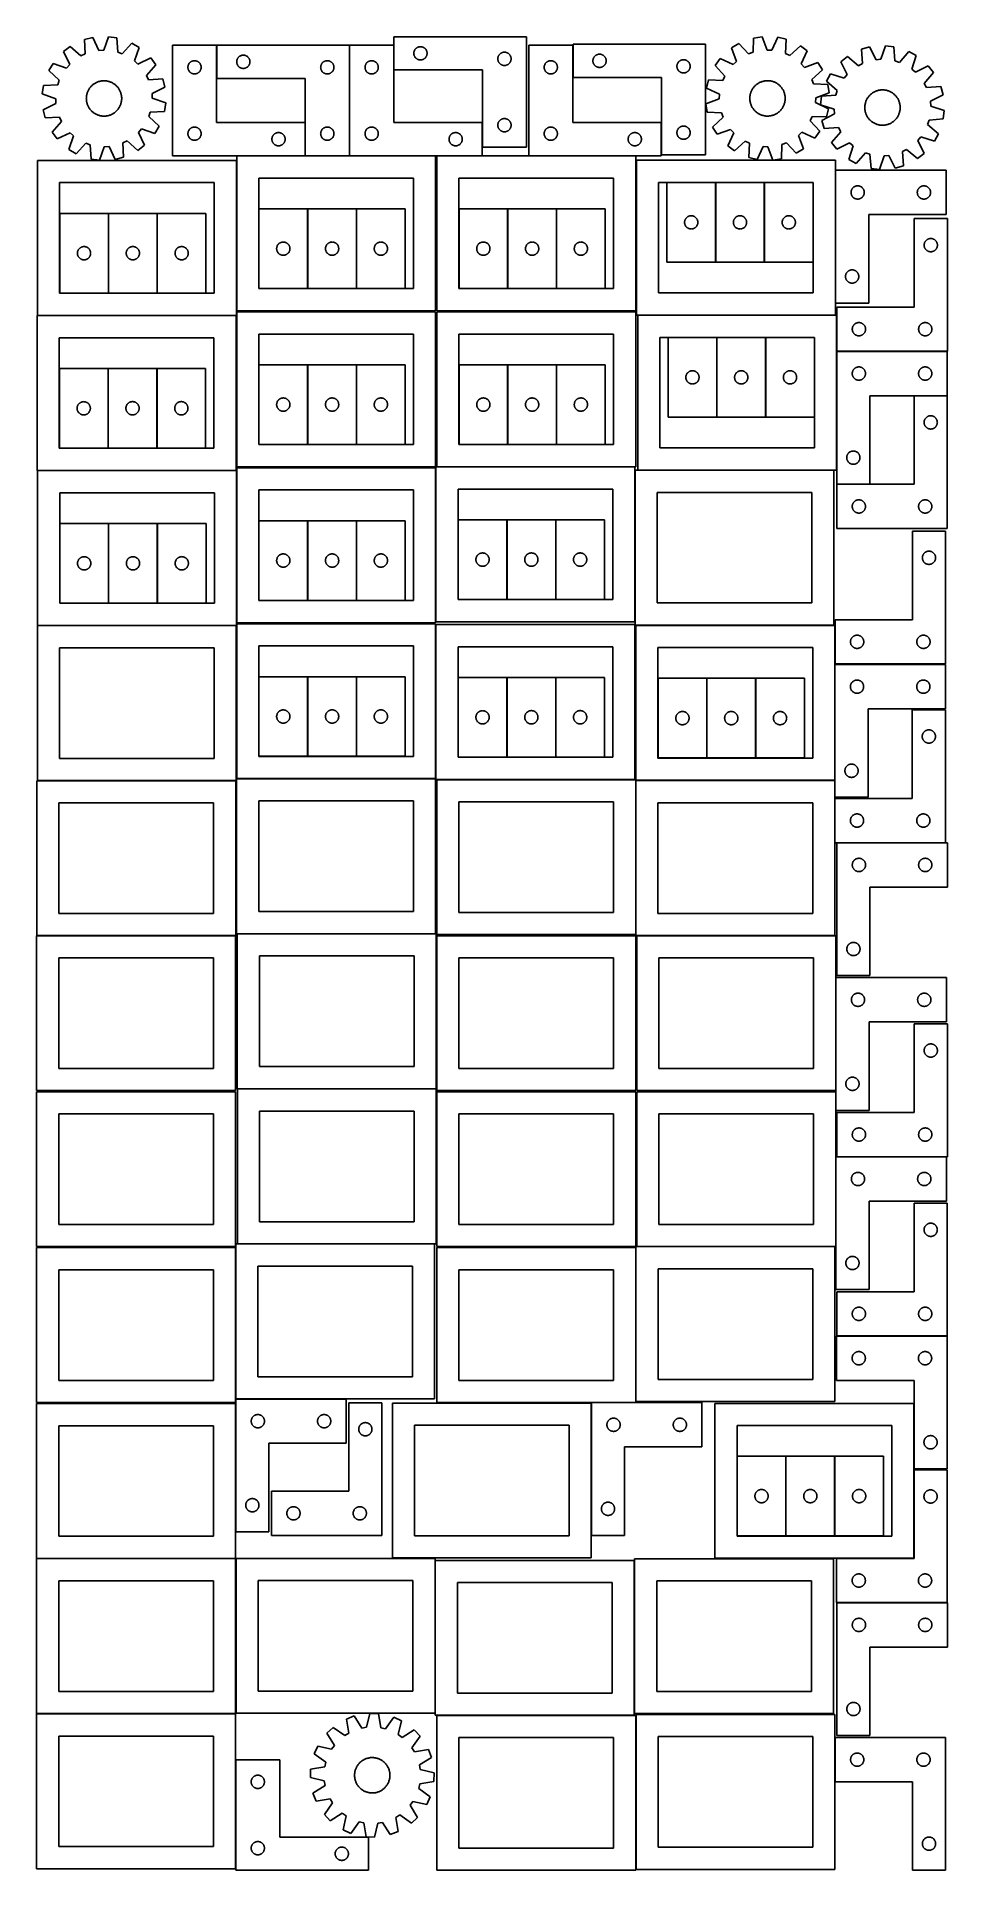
# Model space of a CAD drawing. Header units: millimetres. Extents: x 7 to 1243, y 7 to 2493.
import ezdxf

# ---------------------------------------------------------------- set-up
doc = ezdxf.new("R2010")
doc.units = ezdxf.units.MM
doc.layers.add('COMMON', color=5, linetype='CONTINUOUS', true_color=0x0000ff)
doc.layers.add('CUT', color=7, linetype='CONTINUOUS', true_color=0x000000)

msp = doc.modelspace()

# ---------------------------------------------------------------- linework, layer by layer
at = {"layer": 'COMMON'}
for p, q in [((250.901718, 2436.930532), (250.901718, 2481.930532)), ((431.101719, 2331.930532), (431.101719, 2481.930532)), ((734.46151, 2438.251528), (734.46151, 2481.930532)), ((370.901718, 2331.930532), (370.901718, 2376.930532)), ((854.46151, 2333.251528), (854.46151, 2376.930532)), ((370.801717, 2331.830532), (278.041929, 2331.830532)), ((431.001718, 2331.830532), (371.001718, 2331.830532)), ((548.041929, 2331.830532), (431.201719, 2331.830532)), ((611.201719, 2331.830532), (549.562864, 2331.830532)), ((819.562864, 2331.830532), (674.361509, 2331.830532)), ((928.06773, 2187.619774), (928.06773, 2295.619774)), ((994.267731, 2187.619774), (994.267731, 2295.619774)), ((1090.730059, 2132.216124), (1090.730059, 2312.216124)), ((1090.630058, 2115.786839), (822.310661, 2115.786839)), ((1092.410662, 1905.686838), (1092.410662, 2066.545836)), ((1242.510662, 2066.645837), (1092.604728, 2066.645837)), ((1197.510662, 2006.445835), (1242.510662, 2006.445835)), ((1092.510662, 1886.445835), (1137.510662, 1886.445835)), ((1089.918816, 1484.993959), (1089.918816, 1641.908507)), ((1089.918816, 1461.908507), (1089.918816, 1484.437929)), ((1089.918816, 1400.313297), (1089.918816, 1460.313297)), ((1240.018816, 1400.213297), (1092.604737, 1400.213297)), ((1091.183739, 1064.125673), (1091.183739, 1217.2713)), ((1091.183739, 1037.2713), (1091.183739, 1062.604799)), ((1091.183739, 852.604799), (1091.183739, 974.198546)), ((1241.283739, 974.298547), (1092.604728, 974.298547)), ((1089.922483, 852.504799), (821.083738, 852.504799)), ((1242.334597, 731.186801), (1092.516314, 731.186801)), ((1197.234597, 639.804689), (1197.234597, 551.0868)), ((1197.234597, 429.804689), (1197.234597, 549.56293)), ((1092.604737, 369.462929), (1242.334597, 369.462929)), ((1090.132683, 186.647255), (1090.132683, 126.647255)), ((276.620934, 8.623064), (276.620934, 156.548907))]:
    msp.add_line(p, q, dxfattribs=at)
at = {"layer": 'CUT'}
for p, q in [((82.675558, 2492.30986), (71.502124, 2489.439348)), ((71.502124, 2489.439348), (72.502835, 2470.08887)), ((91.12566, 2474.873169), (82.675558, 2492.30986)), ((104.026295, 2493.487851), (97.545723, 2475.227385)), ((115.447699, 2491.86397), (104.026295, 2493.487851)), ((116.581842, 2472.520854), (115.447699, 2491.86397)), ((671.452997, 2493.422186), (491.452997, 2493.422186)), ((491.452997, 2493.422186), (491.452997, 2448.422186)), ((671.452997, 2343.422186), (671.452997, 2493.422186)), ((979.666412, 2491.647899), (978.842081, 2472.289105)), ((991.060356, 2493.454418), (979.666412, 2491.647899)), ((997.832431, 2475.30004), (991.060356, 2493.454418)), ((1012.427215, 2492.618384), (1004.257342, 2475.048649)), ((1023.645172, 2489.927116), (1012.427215, 2492.618384)), ((1022.954373, 2470.563097), (1023.645172, 2489.927116)), ((52.227414, 2480.180454), (43.003004, 2473.252558)), ((43.003004, 2473.252558), (51.332647, 2455.758003)), ((66.707022, 2467.304765), (52.227414, 2480.180454)), ((72.502835, 2470.08887), (66.707022, 2467.304765)), ((97.545723, 2475.227385), (91.12566, 2474.873169)), ((122.64876, 2470.391255), (116.581842, 2472.520854)), ((135.624005, 2484.781718), (122.64876, 2470.391255)), ((145.554575, 2478.910666), (135.624005, 2484.781718)), ((139.200096, 2460.60594), (145.554575, 2478.910666)), ((161.48479, 2464.646381), (143.990235, 2456.316737)), ((168.412686, 2455.421971), (161.48479, 2464.646381)), ((250.801717, 2481.930532), (190.801717, 2481.930532)), ((190.801717, 2481.930532), (190.801717, 2331.930532)), ((250.801717, 2376.930532), (250.801717, 2481.930532)), ((431.001718, 2481.930532), (251.001718, 2481.930532)), ((251.001718, 2481.930532), (251.001718, 2436.930532)), ((278.308385, 2461.759904), (278.479347, 2462.323488)), ((278.479347, 2462.323488), (278.686802, 2462.874683)), ((278.686802, 2462.874683), (278.929863, 2463.411131)), ((278.929863, 2463.411131), (279.207489, 2463.930532)), ((279.207489, 2463.930532), (279.518491, 2464.430664)), ((279.518491, 2464.430664), (279.861538, 2464.909385)), ((279.861538, 2464.909385), (280.235159, 2465.364645)), ((280.235159, 2465.364645), (280.637757, 2465.794493)), ((280.637757, 2465.794493), (281.067605, 2466.197091)), ((281.067605, 2466.197091), (281.522865, 2466.570712)), ((281.522865, 2466.570712), (282.001586, 2466.913759)), ((282.001586, 2466.913759), (282.501718, 2467.224761)), ((282.501718, 2467.224761), (283.021119, 2467.502387)), ((283.021119, 2467.502387), (283.557567, 2467.745448)), ((283.557567, 2467.745448), (284.108762, 2467.952904)), ((284.108762, 2467.952904), (284.672346, 2468.123865)), ((284.672346, 2468.123865), (285.245905, 2468.2576)), ((285.245905, 2468.2576), (285.826982, 2468.353536)), ((285.826982, 2468.353536), (286.41309, 2468.411263)), ((286.41309, 2468.411263), (287.001718, 2468.430532)), ((287.001718, 2468.430532), (287.590346, 2468.411263)), ((287.590346, 2468.411263), (288.176453, 2468.353536)), ((288.176453, 2468.353536), (288.757531, 2468.2576)), ((288.757531, 2468.2576), (289.331089, 2468.123865)), ((289.331089, 2468.123865), (289.894673, 2467.952904)), ((289.894673, 2467.952904), (290.445869, 2467.745448)), ((290.445869, 2467.745448), (290.982316, 2467.502387)), ((290.982316, 2467.502387), (291.501718, 2467.224761)), ((291.501718, 2467.224761), (292.00185, 2466.913759)), ((292.00185, 2466.913759), (292.480571, 2466.570712)), ((292.480571, 2466.570712), (292.93583, 2466.197091)), ((292.93583, 2466.197091), (293.365679, 2465.794493)), ((293.365679, 2465.794493), (293.768276, 2465.364645)), ((293.768276, 2465.364645), (294.141898, 2464.909385)), ((294.141898, 2464.909385), (294.484944, 2464.430664)), ((294.484944, 2464.430664), (294.795946, 2463.930532)), ((294.795946, 2463.930532), (295.073572, 2463.411131)), ((295.073572, 2463.411131), (295.316633, 2462.874683)), ((295.316633, 2462.874683), (295.524089, 2462.323488)), ((295.524089, 2462.323488), (295.69505, 2461.759904)), ((431.001718, 2331.930532), (431.001718, 2481.930532)), ((491.201719, 2481.930532), (431.201719, 2481.930532)), ((431.201719, 2481.930532), (431.201719, 2331.930532)), ((491.201719, 2376.930532), (491.201719, 2481.930532)), ((518.452997, 2470.922186), (518.472267, 2471.510814)), ((518.472267, 2470.333558), (518.452997, 2470.922186)), ((518.472267, 2471.510814), (518.529994, 2472.096922)), ((518.529994, 2469.74745), (518.472267, 2470.333558)), ((518.529994, 2472.096922), (518.62593, 2472.677999)), ((518.62593, 2469.166373), (518.529994, 2469.74745)), ((518.62593, 2472.677999), (518.759665, 2473.251558)), ((518.759665, 2468.592815), (518.62593, 2469.166373)), ((518.759665, 2473.251558), (518.930626, 2473.815141)), ((518.930626, 2468.029231), (518.759665, 2468.592815)), ((518.930626, 2473.815141), (519.138082, 2474.366337)), ((519.138082, 2467.478035), (518.930626, 2468.029231)), ((519.138082, 2474.366337), (519.381143, 2474.902784)), ((519.381143, 2466.941588), (519.138082, 2467.478035)), ((519.381143, 2474.902784), (519.658769, 2475.422186)), ((519.658769, 2466.422186), (519.381143, 2466.941588)), ((519.658769, 2475.422186), (519.969771, 2475.922318)), ((519.969771, 2465.922054), (519.658769, 2466.422186)), ((519.969771, 2475.922318), (520.312817, 2476.401039)), ((520.312817, 2465.443333), (519.969771, 2465.922054)), ((520.312817, 2476.401039), (520.686439, 2476.856298)), ((520.686439, 2464.988074), (520.312817, 2465.443333)), ((520.686439, 2476.856298), (521.089036, 2477.286147)), ((521.089036, 2464.558225), (520.686439, 2464.988074)), ((521.089036, 2477.286147), (521.518885, 2477.688744)), ((521.518885, 2464.155628), (521.089036, 2464.558225)), ((521.518885, 2477.688744), (521.974144, 2478.062366)), ((521.974144, 2463.782006), (521.518885, 2464.155628)), ((521.974144, 2478.062366), (522.452865, 2478.405413)), ((522.452865, 2463.43896), (521.974144, 2463.782006)), ((522.452865, 2478.405413), (522.952997, 2478.716415)), ((522.952997, 2463.127958), (522.452865, 2463.43896)), ((522.952997, 2478.716415), (523.472399, 2478.994041)), ((523.472399, 2462.850331), (522.952997, 2463.127958)), ((523.472399, 2478.994041), (524.008846, 2479.237102)), ((524.008846, 2462.60727), (523.472399, 2462.850331)), ((524.008846, 2479.237102), (524.560042, 2479.444557)), ((524.560042, 2462.399815), (524.008846, 2462.60727)), ((524.560042, 2479.444557), (525.123626, 2479.615519)), ((525.123626, 2462.228854), (524.560042, 2462.399815)), ((525.123626, 2479.615519), (525.697184, 2479.749254)), ((525.697184, 2462.095119), (525.123626, 2462.228854)), ((525.697184, 2479.749254), (526.278262, 2479.84519)), ((526.278262, 2479.84519), (526.864369, 2479.902916)), ((526.864369, 2479.902916), (527.452997, 2479.922186)), ((527.452997, 2479.922186), (528.041625, 2479.902916)), ((528.041625, 2479.902916), (528.627733, 2479.84519)), ((528.627733, 2479.84519), (529.20881, 2479.749254)), ((529.20881, 2479.749254), (529.782369, 2479.615519)), ((529.782369, 2462.228854), (529.20881, 2462.095119)), ((529.782369, 2479.615519), (530.345953, 2479.444557)), ((530.345953, 2462.399815), (529.782369, 2462.228854)), ((530.345953, 2479.444557), (530.897148, 2479.237102)), ((530.897148, 2462.60727), (530.345953, 2462.399815)), ((530.897148, 2479.237102), (531.433596, 2478.994041)), ((531.433596, 2462.850331), (530.897148, 2462.60727)), ((531.433596, 2478.994041), (531.952997, 2478.716415)), ((531.952997, 2463.127958), (531.433596, 2462.850331)), ((531.952997, 2478.716415), (532.453129, 2478.405413)), ((532.453129, 2463.43896), (531.952997, 2463.127958)), ((532.453129, 2478.405413), (532.93185, 2478.062366)), ((532.93185, 2463.782006), (532.453129, 2463.43896)), ((532.93185, 2478.062366), (533.38711, 2477.688744)), ((533.38711, 2464.155628), (532.93185, 2463.782006)), ((533.38711, 2477.688744), (533.816958, 2477.286147)), ((533.816958, 2464.558225), (533.38711, 2464.155628)), ((533.816958, 2477.286147), (534.219556, 2476.856298)), ((534.219556, 2464.988074), (533.816958, 2464.558225)), ((534.219556, 2476.856298), (534.593177, 2476.401039)), ((534.593177, 2465.443333), (534.219556, 2464.988074)), ((534.593177, 2476.401039), (534.936224, 2475.922318)), ((534.936224, 2465.922054), (534.593177, 2465.443333)), ((534.936224, 2475.922318), (535.247226, 2475.422186)), ((535.247226, 2466.422186), (534.936224, 2465.922054)), ((535.247226, 2475.422186), (535.524852, 2474.902784)), ((535.524852, 2466.941588), (535.247226, 2466.422186)), ((535.524852, 2474.902784), (535.767913, 2474.366337)), ((535.767913, 2467.478035), (535.524852, 2466.941588)), ((535.767913, 2474.366337), (535.975368, 2473.815141)), ((535.975368, 2468.029231), (535.767913, 2467.478035)), ((535.975368, 2473.815141), (536.14633, 2473.251558)), ((536.14633, 2468.592815), (535.975368, 2468.029231)), ((536.14633, 2473.251558), (536.280065, 2472.677999)), ((536.280065, 2469.166373), (536.14633, 2468.592815)), ((536.280065, 2472.677999), (536.376001, 2472.096922)), ((536.376001, 2469.74745), (536.280065, 2469.166373)), ((536.376001, 2472.096922), (536.433728, 2471.510814)), ((536.433728, 2470.333558), (536.376001, 2469.74745)), ((536.433728, 2471.510814), (536.452997, 2470.922186)), ((536.452997, 2470.922186), (536.433728, 2470.333558)), ((632.452997, 2463.422186), (632.472267, 2464.010814)), ((632.472267, 2462.833558), (632.452997, 2463.422186)), ((632.472267, 2464.010814), (632.529994, 2464.596922)), ((632.529994, 2462.24745), (632.472267, 2462.833558)), ((632.529994, 2464.596922), (632.62593, 2465.177999)), ((632.62593, 2461.666373), (632.529994, 2462.24745)), ((632.62593, 2465.177999), (632.759665, 2465.751558)), ((632.759665, 2465.751558), (632.930626, 2466.315141)), ((632.930626, 2466.315141), (633.138082, 2466.866337)), ((633.138082, 2466.866337), (633.381143, 2467.402784)), ((633.381143, 2467.402784), (633.658769, 2467.922186)), ((633.658769, 2467.922186), (633.969771, 2468.422318)), ((633.969771, 2468.422318), (634.312817, 2468.901039)), ((634.312817, 2468.901039), (634.686439, 2469.356298)), ((634.686439, 2469.356298), (635.089036, 2469.786147)), ((635.089036, 2469.786147), (635.518885, 2470.188744)), ((635.518885, 2470.188744), (635.974144, 2470.562366)), ((635.974144, 2470.562366), (636.452865, 2470.905413)), ((636.452865, 2470.905413), (636.952997, 2471.216415)), ((636.952997, 2471.216415), (637.472399, 2471.494041)), ((637.472399, 2471.494041), (638.008846, 2471.737102)), ((638.008846, 2471.737102), (638.560042, 2471.944557)), ((638.560042, 2471.944557), (639.123626, 2472.115519)), ((639.123626, 2472.115519), (639.697184, 2472.249254)), ((639.697184, 2472.249254), (640.278262, 2472.34519)), ((640.278262, 2472.34519), (640.864369, 2472.402916)), ((640.864369, 2472.402916), (641.452997, 2472.422186)), ((641.452997, 2472.422186), (642.041625, 2472.402916)), ((642.041625, 2472.402916), (642.627733, 2472.34519)), ((642.627733, 2472.34519), (643.20881, 2472.249254)), ((643.20881, 2472.249254), (643.782369, 2472.115519)), ((643.782369, 2472.115519), (644.345953, 2471.944557)), ((644.345953, 2471.944557), (644.897148, 2471.737102)), ((644.897148, 2471.737102), (645.433596, 2471.494041)), ((645.433596, 2471.494041), (645.952997, 2471.216415)), ((645.952997, 2471.216415), (646.453129, 2470.905413)), ((646.453129, 2470.905413), (646.93185, 2470.562366)), ((646.93185, 2470.562366), (647.38711, 2470.188744)), ((647.38711, 2470.188744), (647.816958, 2469.786147)), ((647.816958, 2469.786147), (648.219556, 2469.356298)), ((648.219556, 2469.356298), (648.593177, 2468.901039)), ((648.593177, 2468.901039), (648.936224, 2468.422318)), ((648.936224, 2468.422318), (649.247226, 2467.922186)), ((649.247226, 2467.922186), (649.524852, 2467.402784)), ((649.524852, 2467.402784), (649.767913, 2466.866337)), ((649.767913, 2466.866337), (649.975368, 2466.315141)), ((649.975368, 2466.315141), (650.14633, 2465.751558)), ((650.14633, 2465.751558), (650.280065, 2465.177999)), ((650.280065, 2465.177999), (650.376001, 2464.596922)), ((650.376001, 2462.24745), (650.280065, 2461.666373)), ((650.376001, 2464.596922), (650.433728, 2464.010814)), ((650.433728, 2462.833558), (650.376001, 2462.24745)), ((650.433728, 2464.010814), (650.452997, 2463.422186)), ((650.452997, 2463.422186), (650.433728, 2462.833558)), ((734.361509, 2481.930532), (674.361509, 2481.930532)), ((674.361509, 2481.930532), (674.361509, 2331.930532)), ((734.361509, 2376.930532), (734.361509, 2481.930532)), ((914.56151, 2483.251528), (734.56151, 2483.251528)), ((734.56151, 2483.251528), (734.56151, 2438.251528)), ((761.638506, 2461.926264), (761.734442, 2462.507341)), ((761.734442, 2462.507341), (761.868177, 2463.0809)), ((761.868177, 2463.0809), (762.039139, 2463.644483)), ((762.039139, 2463.644483), (762.246594, 2464.195679)), ((762.246594, 2464.195679), (762.489655, 2464.732127)), ((762.489655, 2464.732127), (762.767281, 2465.251528)), ((762.767281, 2465.251528), (763.078283, 2465.75166)), ((763.078283, 2465.75166), (763.42133, 2466.230381)), ((763.42133, 2466.230381), (763.794951, 2466.685641)), ((763.794951, 2466.685641), (764.197549, 2467.115489)), ((764.197549, 2467.115489), (764.627397, 2467.518087)), ((764.627397, 2467.518087), (765.082657, 2467.891708)), ((765.082657, 2467.891708), (765.561378, 2468.234755)), ((765.561378, 2468.234755), (766.06151, 2468.545757)), ((766.06151, 2468.545757), (766.580911, 2468.823383)), ((766.580911, 2468.823383), (767.117359, 2469.066444)), ((767.117359, 2469.066444), (767.668555, 2469.273899)), ((767.668555, 2469.273899), (768.232138, 2469.444861)), ((768.232138, 2469.444861), (768.805697, 2469.578596)), ((768.805697, 2469.578596), (769.386774, 2469.674532)), ((769.386774, 2469.674532), (769.972882, 2469.732259)), ((769.972882, 2469.732259), (770.56151, 2469.751528)), ((770.56151, 2469.751528), (771.150138, 2469.732259)), ((771.150138, 2469.732259), (771.736245, 2469.674532)), ((771.736245, 2469.674532), (772.317323, 2469.578596)), ((772.317323, 2469.578596), (772.890881, 2469.444861)), ((772.890881, 2469.444861), (773.454465, 2469.273899)), ((773.454465, 2469.273899), (774.005661, 2469.066444)), ((774.005661, 2469.066444), (774.542108, 2468.823383)), ((774.542108, 2468.823383), (775.06151, 2468.545757)), ((775.06151, 2468.545757), (775.561642, 2468.234755)), ((775.561642, 2468.234755), (776.040363, 2467.891708)), ((776.040363, 2467.891708), (776.495622, 2467.518087)), ((776.495622, 2467.518087), (776.925471, 2467.115489)), ((776.925471, 2467.115489), (777.328068, 2466.685641)), ((777.328068, 2466.685641), (777.70169, 2466.230381)), ((777.70169, 2466.230381), (778.044736, 2465.75166)), ((778.044736, 2465.75166), (778.355738, 2465.251528)), ((778.355738, 2465.251528), (778.633364, 2464.732127)), ((778.633364, 2464.732127), (778.876426, 2464.195679)), ((778.876426, 2464.195679), (779.083881, 2463.644483)), ((779.083881, 2463.644483), (779.254842, 2463.0809)), ((779.254842, 2463.0809), (779.388577, 2462.507341)), ((779.388577, 2462.507341), (779.484513, 2461.926264)), ((882.805697, 2462.078596), (883.386774, 2462.174532)), ((883.386774, 2462.174532), (883.972882, 2462.232259)), ((883.972882, 2462.232259), (884.56151, 2462.251528)), ((884.56151, 2462.251528), (885.150138, 2462.232259)), ((885.150138, 2462.232259), (885.736245, 2462.174532)), ((885.736245, 2462.174532), (886.317323, 2462.078596)), ((914.56151, 2333.251528), (914.56151, 2483.251528)), ((934.07095, 2463.696786), (927.291616, 2454.362649)), ((951.696613, 2455.648282), (934.07095, 2463.696786)), ((959.606073, 2484.243551), (949.770766, 2478.214271)), ((949.770766, 2478.214271), (956.417472, 2460.01362)), ((972.810033, 2470.062653), (959.606073, 2484.243551)), ((978.842081, 2472.289105), (972.810033, 2470.062653)), ((1004.257342, 2475.048649), (997.832431, 2475.30004)), ((1028.794014, 2467.872135), (1022.954373, 2470.563097)), ((1043.065639, 2480.977978), (1028.794014, 2467.872135)), ((1052.399775, 2474.198645), (1043.065639, 2480.977978)), ((1044.351271, 2456.572982), (1052.399775, 2474.198645)), ((1107.007836, 2466.581842), (1097.96855, 2459.414083)), ((1121.820594, 2454.09086), (1107.007836, 2466.581842)), ((1137.126935, 2479.506699), (1126.032741, 2476.343738)), ((1126.032741, 2476.343738), (1127.541291, 2457.026215)), ((1146.032047, 2462.297939), (1137.126935, 2479.506699)), ((1152.440594, 2462.820638), (1146.032047, 2462.297939)), ((1158.439371, 2481.244999), (1152.440594, 2462.820638)), ((1169.899482, 2479.921629), (1158.439371, 2481.244999)), ((1171.541226, 2460.61497), (1169.899482, 2479.921629)), ((1190.254824, 2473.371694), (1177.661979, 2458.645436)), ((1200.336155, 2467.763464), (1190.254824, 2473.371694)), ((1194.46459, 2449.298169), (1200.336155, 2467.763464)), ((28.738718, 2457.322343), (22.867666, 2447.391773)), ((22.867666, 2447.391773), (37.258129, 2434.416528)), ((47.043445, 2450.967864), (28.738718, 2457.322343)), ((51.332647, 2455.758003), (47.043445, 2450.967864)), ((143.990235, 2456.316737), (139.200096, 2460.60594)), ((155.536997, 2440.942363), (168.412686, 2455.421971)), ((158.321102, 2435.14655), (155.536997, 2440.942363)), ((211.801717, 2451.930532), (211.820986, 2452.519161)), ((211.820986, 2451.341904), (211.801717, 2451.930532)), ((211.820986, 2452.519161), (211.878713, 2453.105268)), ((211.878713, 2450.755797), (211.820986, 2451.341904)), ((211.878713, 2453.105268), (211.974649, 2453.686345)), ((211.974649, 2450.174719), (211.878713, 2450.755797)), ((211.974649, 2453.686345), (212.108384, 2454.259904)), ((212.108384, 2449.601161), (211.974649, 2450.174719)), ((212.108384, 2454.259904), (212.279346, 2454.823488)), ((212.279346, 2449.037577), (212.108384, 2449.601161)), ((212.279346, 2454.823488), (212.486801, 2455.374683)), ((212.486801, 2448.486381), (212.279346, 2449.037577)), ((212.486801, 2455.374683), (212.729862, 2455.911131)), ((212.729862, 2447.949934), (212.486801, 2448.486381)), ((212.729862, 2455.911131), (213.007488, 2456.430532)), ((213.007488, 2447.430532), (212.729862, 2447.949934)), ((213.007488, 2456.430532), (213.31849, 2456.930664)), ((213.31849, 2446.9304), (213.007488, 2447.430532)), ((213.31849, 2456.930664), (213.661537, 2457.409385)), ((213.661537, 2446.451679), (213.31849, 2446.9304)), ((213.661537, 2457.409385), (214.035158, 2457.864645)), ((214.035158, 2445.99642), (213.661537, 2446.451679)), ((214.035158, 2457.864645), (214.437756, 2458.294493)), ((214.437756, 2445.566571), (214.035158, 2445.99642)), ((214.437756, 2458.294493), (214.867604, 2458.697091)), ((214.867604, 2445.163974), (214.437756, 2445.566571)), ((214.867604, 2458.697091), (215.322864, 2459.070712)), ((215.322864, 2444.790352), (214.867604, 2445.163974)), ((215.322864, 2459.070712), (215.801585, 2459.413759)), ((215.801585, 2444.447306), (215.322864, 2444.790352)), ((215.801585, 2459.413759), (216.301717, 2459.724761)), ((216.301717, 2444.136304), (215.801585, 2444.447306)), ((216.301717, 2459.724761), (216.821118, 2460.002387)), ((216.821118, 2443.858678), (216.301717, 2444.136304)), ((216.821118, 2460.002387), (217.357566, 2460.245448)), ((217.357566, 2443.615617), (216.821118, 2443.858678)), ((217.357566, 2460.245448), (217.908761, 2460.452904)), ((217.908761, 2443.408161), (217.357566, 2443.615617)), ((217.908761, 2460.452904), (218.472345, 2460.623865)), ((218.472345, 2443.2372), (217.908761, 2443.408161)), ((218.472345, 2460.623865), (219.045904, 2460.7576)), ((219.045904, 2443.103465), (218.472345, 2443.2372)), ((219.045904, 2460.7576), (219.626981, 2460.853536)), ((219.626981, 2443.007529), (219.045904, 2443.103465)), ((219.626981, 2460.853536), (220.213089, 2460.911263)), ((220.213089, 2442.949802), (219.626981, 2443.007529)), ((220.213089, 2460.911263), (220.801717, 2460.930532)), ((220.801717, 2442.930532), (220.213089, 2442.949802)), ((220.801717, 2460.930532), (221.390345, 2460.911263)), ((221.390345, 2442.949802), (220.801717, 2442.930532)), ((221.390345, 2460.911263), (221.976452, 2460.853536)), ((221.976452, 2443.007529), (221.390345, 2442.949802)), ((221.976452, 2460.853536), (222.55753, 2460.7576)), ((222.55753, 2443.103465), (221.976452, 2443.007529)), ((222.55753, 2460.7576), (223.131088, 2460.623865)), ((223.131088, 2443.2372), (222.55753, 2443.103465)), ((223.131088, 2460.623865), (223.694672, 2460.452904)), ((223.694672, 2443.408161), (223.131088, 2443.2372)), ((223.694672, 2460.452904), (224.245868, 2460.245448)), ((224.245868, 2443.615617), (223.694672, 2443.408161)), ((224.245868, 2460.245448), (224.782315, 2460.002387)), ((224.782315, 2443.858678), (224.245868, 2443.615617)), ((224.782315, 2460.002387), (225.301717, 2459.724761)), ((225.301717, 2444.136304), (224.782315, 2443.858678)), ((225.301717, 2459.724761), (225.801849, 2459.413759)), ((225.801849, 2444.447306), (225.301717, 2444.136304)), ((225.801849, 2459.413759), (226.28057, 2459.070712)), ((226.28057, 2444.790352), (225.801849, 2444.447306)), ((226.28057, 2459.070712), (226.735829, 2458.697091)), ((226.735829, 2445.163974), (226.28057, 2444.790352)), ((226.735829, 2458.697091), (227.165678, 2458.294493)), ((227.165678, 2445.566571), (226.735829, 2445.163974)), ((227.165678, 2458.294493), (227.568275, 2457.864645)), ((227.568275, 2445.99642), (227.165678, 2445.566571)), ((227.568275, 2457.864645), (227.941897, 2457.409385)), ((227.941897, 2446.451679), (227.568275, 2445.99642)), ((227.941897, 2457.409385), (228.284943, 2456.930664)), ((228.284943, 2446.9304), (227.941897, 2446.451679)), ((228.284943, 2456.930664), (228.595945, 2456.430532)), ((228.595945, 2447.430532), (228.284943, 2446.9304)), ((228.595945, 2456.430532), (228.873571, 2455.911131)), ((228.873571, 2447.949934), (228.595945, 2447.430532)), ((228.873571, 2455.911131), (229.116632, 2455.374683)), ((229.116632, 2448.486381), (228.873571, 2447.949934)), ((229.116632, 2455.374683), (229.324088, 2454.823488)), ((229.324088, 2449.037577), (229.116632, 2448.486381)), ((229.324088, 2454.823488), (229.495049, 2454.259904)), ((229.495049, 2449.601161), (229.324088, 2449.037577)), ((229.495049, 2454.259904), (229.628784, 2453.686345)), ((229.628784, 2450.174719), (229.495049, 2449.601161)), ((229.628784, 2453.686345), (229.72472, 2453.105268)), ((229.72472, 2450.755797), (229.628784, 2450.174719)), ((229.72472, 2453.105268), (229.782447, 2452.519161)), ((229.782447, 2451.341904), (229.72472, 2450.755797)), ((229.782447, 2452.519161), (229.801717, 2451.930532)), ((229.801717, 2451.930532), (229.782447, 2451.341904)), ((278.001718, 2459.430532), (278.020987, 2460.019161)), ((278.020987, 2458.841904), (278.001718, 2459.430532)), ((278.020987, 2460.019161), (278.078714, 2460.605268)), ((278.078714, 2458.255797), (278.020987, 2458.841904)), ((278.078714, 2460.605268), (278.17465, 2461.186345)), ((278.17465, 2457.674719), (278.078714, 2458.255797)), ((278.17465, 2461.186345), (278.308385, 2461.759904)), ((278.308385, 2457.101161), (278.17465, 2457.674719)), ((278.479347, 2456.537577), (278.308385, 2457.101161)), ((278.686802, 2455.986381), (278.479347, 2456.537577)), ((278.929863, 2455.449934), (278.686802, 2455.986381)), ((279.207489, 2454.930532), (278.929863, 2455.449934)), ((279.518491, 2454.4304), (279.207489, 2454.930532)), ((279.861538, 2453.951679), (279.518491, 2454.4304)), ((280.235159, 2453.49642), (279.861538, 2453.951679)), ((280.637757, 2453.066571), (280.235159, 2453.49642)), ((281.067605, 2452.663974), (280.637757, 2453.066571)), ((281.522865, 2452.290352), (281.067605, 2452.663974)), ((282.001586, 2451.947306), (281.522865, 2452.290352)), ((282.501718, 2451.636304), (282.001586, 2451.947306)), ((283.021119, 2451.358678), (282.501718, 2451.636304)), ((283.557567, 2451.115617), (283.021119, 2451.358678)), ((284.108762, 2450.908161), (283.557567, 2451.115617)), ((284.672346, 2450.7372), (284.108762, 2450.908161)), ((285.245905, 2450.603465), (284.672346, 2450.7372)), ((285.826982, 2450.507529), (285.245905, 2450.603465)), ((286.41309, 2450.449802), (285.826982, 2450.507529)), ((287.001718, 2450.430532), (286.41309, 2450.449802)), ((287.590346, 2450.449802), (287.001718, 2450.430532)), ((288.176453, 2450.507529), (287.590346, 2450.449802)), ((288.757531, 2450.603465), (288.176453, 2450.507529)), ((289.331089, 2450.7372), (288.757531, 2450.603465)), ((289.894673, 2450.908161), (289.331089, 2450.7372)), ((290.445869, 2451.115617), (289.894673, 2450.908161)), ((290.982316, 2451.358678), (290.445869, 2451.115617)), ((291.501718, 2451.636304), (290.982316, 2451.358678)), ((292.00185, 2451.947306), (291.501718, 2451.636304)), ((292.480571, 2452.290352), (292.00185, 2451.947306)), ((292.93583, 2452.663974), (292.480571, 2452.290352)), ((293.365679, 2453.066571), (292.93583, 2452.663974)), ((293.768276, 2453.49642), (293.365679, 2453.066571)), ((294.141898, 2453.951679), (293.768276, 2453.49642)), ((294.484944, 2454.4304), (294.141898, 2453.951679)), ((294.795946, 2454.930532), (294.484944, 2454.4304)), ((295.073572, 2455.449934), (294.795946, 2454.930532)), ((295.316633, 2455.986381), (295.073572, 2455.449934)), ((295.524089, 2456.537577), (295.316633, 2455.986381)), ((295.69505, 2457.101161), (295.524089, 2456.537577)), ((295.69505, 2461.759904), (295.828785, 2461.186345)), ((295.828785, 2457.674719), (295.69505, 2457.101161)), ((295.828785, 2461.186345), (295.924721, 2460.605268)), ((295.924721, 2458.255797), (295.828785, 2457.674719)), ((295.924721, 2460.605268), (295.982448, 2460.019161)), ((295.982448, 2458.841904), (295.924721, 2458.255797)), ((295.982448, 2460.019161), (296.001718, 2459.430532)), ((296.001718, 2459.430532), (295.982448, 2458.841904)), ((392.001718, 2451.930532), (392.020987, 2452.519161)), ((392.020987, 2451.341904), (392.001718, 2451.930532)), ((392.020987, 2452.519161), (392.078714, 2453.105268)), ((392.078714, 2450.755797), (392.020987, 2451.341904)), ((392.078714, 2453.105268), (392.17465, 2453.686345)), ((392.17465, 2450.174719), (392.078714, 2450.755797)), ((392.17465, 2453.686345), (392.308385, 2454.259904)), ((392.308385, 2449.601161), (392.17465, 2450.174719)), ((392.308385, 2454.259904), (392.479347, 2454.823488)), ((392.479347, 2449.037577), (392.308385, 2449.601161)), ((392.479347, 2454.823488), (392.686802, 2455.374683)), ((392.686802, 2448.486381), (392.479347, 2449.037577)), ((392.686802, 2455.374683), (392.929863, 2455.911131)), ((392.929863, 2447.949934), (392.686802, 2448.486381)), ((392.929863, 2455.911131), (393.207489, 2456.430532)), ((393.207489, 2447.430532), (392.929863, 2447.949934)), ((393.207489, 2456.430532), (393.518491, 2456.930664)), ((393.518491, 2446.9304), (393.207489, 2447.430532)), ((393.518491, 2456.930664), (393.861538, 2457.409385)), ((393.861538, 2446.451679), (393.518491, 2446.9304)), ((393.861538, 2457.409385), (394.235159, 2457.864645)), ((394.235159, 2445.99642), (393.861538, 2446.451679)), ((394.235159, 2457.864645), (394.637757, 2458.294493)), ((394.637757, 2445.566571), (394.235159, 2445.99642)), ((394.637757, 2458.294493), (395.067605, 2458.697091)), ((395.067605, 2445.163974), (394.637757, 2445.566571)), ((395.067605, 2458.697091), (395.522865, 2459.070712)), ((395.522865, 2444.790352), (395.067605, 2445.163974)), ((395.522865, 2459.070712), (396.001586, 2459.413759)), ((396.001586, 2444.447306), (395.522865, 2444.790352)), ((396.001586, 2459.413759), (396.501718, 2459.724761)), ((396.501718, 2444.136304), (396.001586, 2444.447306)), ((396.501718, 2459.724761), (397.021119, 2460.002387)), ((397.021119, 2443.858678), (396.501718, 2444.136304)), ((397.021119, 2460.002387), (397.557567, 2460.245448)), ((397.557567, 2443.615617), (397.021119, 2443.858678)), ((397.557567, 2460.245448), (398.108762, 2460.452904)), ((398.108762, 2443.408161), (397.557567, 2443.615617)), ((398.108762, 2460.452904), (398.672346, 2460.623865)), ((398.672346, 2443.2372), (398.108762, 2443.408161)), ((398.672346, 2460.623865), (399.245905, 2460.7576)), ((399.245905, 2443.103465), (398.672346, 2443.2372)), ((399.245905, 2460.7576), (399.826982, 2460.853536)), ((399.826982, 2443.007529), (399.245905, 2443.103465)), ((399.826982, 2460.853536), (400.41309, 2460.911263)), ((400.41309, 2442.949802), (399.826982, 2443.007529)), ((400.41309, 2460.911263), (401.001718, 2460.930532)), ((401.001718, 2442.930532), (400.41309, 2442.949802)), ((401.001718, 2460.930532), (401.590346, 2460.911263)), ((401.590346, 2442.949802), (401.001718, 2442.930532)), ((401.590346, 2460.911263), (402.176453, 2460.853536)), ((402.176453, 2443.007529), (401.590346, 2442.949802)), ((402.176453, 2460.853536), (402.757531, 2460.7576)), ((402.757531, 2443.103465), (402.176453, 2443.007529)), ((402.757531, 2460.7576), (403.331089, 2460.623865)), ((403.331089, 2443.2372), (402.757531, 2443.103465)), ((403.331089, 2460.623865), (403.894673, 2460.452904)), ((403.894673, 2443.408161), (403.331089, 2443.2372)), ((403.894673, 2460.452904), (404.445869, 2460.245448)), ((404.445869, 2443.615617), (403.894673, 2443.408161)), ((404.445869, 2460.245448), (404.982316, 2460.002387)), ((404.982316, 2443.858678), (404.445869, 2443.615617)), ((404.982316, 2460.002387), (405.501718, 2459.724761)), ((405.501718, 2444.136304), (404.982316, 2443.858678)), ((405.501718, 2459.724761), (406.00185, 2459.413759)), ((406.00185, 2444.447306), (405.501718, 2444.136304)), ((406.00185, 2459.413759), (406.480571, 2459.070712)), ((406.480571, 2444.790352), (406.00185, 2444.447306)), ((406.480571, 2459.070712), (406.93583, 2458.697091)), ((406.93583, 2445.163974), (406.480571, 2444.790352)), ((406.93583, 2458.697091), (407.365679, 2458.294493)), ((407.365679, 2445.566571), (406.93583, 2445.163974)), ((407.365679, 2458.294493), (407.768276, 2457.864645)), ((407.768276, 2445.99642), (407.365679, 2445.566571)), ((407.768276, 2457.864645), (408.141898, 2457.409385)), ((408.141898, 2446.451679), (407.768276, 2445.99642)), ((408.141898, 2457.409385), (408.484944, 2456.930664)), ((408.484944, 2446.9304), (408.141898, 2446.451679)), ((408.484944, 2456.930664), (408.795946, 2456.430532)), ((408.795946, 2447.430532), (408.484944, 2446.9304)), ((408.795946, 2456.430532), (409.073572, 2455.911131)), ((409.073572, 2447.949934), (408.795946, 2447.430532)), ((409.073572, 2455.911131), (409.316633, 2455.374683)), ((409.316633, 2448.486381), (409.073572, 2447.949934)), ((409.316633, 2455.374683), (409.524089, 2454.823488)), ((409.524089, 2449.037577), (409.316633, 2448.486381)), ((409.524089, 2454.823488), (409.69505, 2454.259904)), ((409.69505, 2449.601161), (409.524089, 2449.037577)), ((409.69505, 2454.259904), (409.828785, 2453.686345)), ((409.828785, 2450.174719), (409.69505, 2449.601161)), ((409.828785, 2453.686345), (409.924721, 2453.105268)), ((409.924721, 2450.755797), (409.828785, 2450.174719)), ((409.924721, 2453.105268), (409.982448, 2452.519161)), ((409.982448, 2451.341904), (409.924721, 2450.755797)), ((409.982448, 2452.519161), (410.001718, 2451.930532)), ((410.001718, 2451.930532), (409.982448, 2451.341904)), ((452.201719, 2451.930532), (452.220988, 2452.519161)), ((452.220988, 2451.341904), (452.201719, 2451.930532)), ((452.220988, 2452.519161), (452.278715, 2453.105268)), ((452.278715, 2450.755797), (452.220988, 2451.341904)), ((452.278715, 2453.105268), (452.374651, 2453.686345)), ((452.374651, 2450.174719), (452.278715, 2450.755797)), ((452.374651, 2453.686345), (452.508386, 2454.259904)), ((452.508386, 2449.601161), (452.374651, 2450.174719)), ((452.508386, 2454.259904), (452.679348, 2454.823488)), ((452.679348, 2449.037577), (452.508386, 2449.601161)), ((452.679348, 2454.823488), (452.886803, 2455.374683)), ((452.886803, 2448.486381), (452.679348, 2449.037577)), ((452.886803, 2455.374683), (453.129864, 2455.911131)), ((453.129864, 2447.949934), (452.886803, 2448.486381)), ((453.129864, 2455.911131), (453.40749, 2456.430532)), ((453.40749, 2447.430532), (453.129864, 2447.949934)), ((453.40749, 2456.430532), (453.718492, 2456.930664)), ((453.718492, 2446.9304), (453.40749, 2447.430532)), ((453.718492, 2456.930664), (454.061539, 2457.409385)), ((454.061539, 2446.451679), (453.718492, 2446.9304)), ((454.061539, 2457.409385), (454.43516, 2457.864645)), ((454.43516, 2445.99642), (454.061539, 2446.451679)), ((454.43516, 2457.864645), (454.837758, 2458.294493)), ((454.837758, 2445.566571), (454.43516, 2445.99642)), ((454.837758, 2458.294493), (455.267606, 2458.697091)), ((455.267606, 2445.163974), (454.837758, 2445.566571)), ((455.267606, 2458.697091), (455.722866, 2459.070712)), ((455.722866, 2444.790352), (455.267606, 2445.163974)), ((455.722866, 2459.070712), (456.201587, 2459.413759)), ((456.201587, 2444.447306), (455.722866, 2444.790352)), ((456.201587, 2459.413759), (456.701719, 2459.724761)), ((456.701719, 2444.136304), (456.201587, 2444.447306)), ((456.701719, 2459.724761), (457.22112, 2460.002387)), ((457.22112, 2443.858678), (456.701719, 2444.136304)), ((457.22112, 2460.002387), (457.757568, 2460.245448)), ((457.757568, 2443.615617), (457.22112, 2443.858678)), ((457.757568, 2460.245448), (458.308763, 2460.452904)), ((458.308763, 2443.408161), (457.757568, 2443.615617)), ((458.308763, 2460.452904), (458.872347, 2460.623865)), ((458.872347, 2443.2372), (458.308763, 2443.408161)), ((458.872347, 2460.623865), (459.445906, 2460.7576)), ((459.445906, 2443.103465), (458.872347, 2443.2372)), ((459.445906, 2460.7576), (460.026983, 2460.853536)), ((460.026983, 2443.007529), (459.445906, 2443.103465)), ((460.026983, 2460.853536), (460.613091, 2460.911263)), ((460.613091, 2442.949802), (460.026983, 2443.007529)), ((460.613091, 2460.911263), (461.201719, 2460.930532)), ((461.201719, 2442.930532), (460.613091, 2442.949802)), ((461.201719, 2460.930532), (461.790347, 2460.911263)), ((461.790347, 2442.949802), (461.201719, 2442.930532)), ((461.790347, 2460.911263), (462.376454, 2460.853536)), ((462.376454, 2443.007529), (461.790347, 2442.949802)), ((462.376454, 2460.853536), (462.957532, 2460.7576)), ((462.957532, 2443.103465), (462.376454, 2443.007529)), ((462.957532, 2460.7576), (463.53109, 2460.623865)), ((463.53109, 2443.2372), (462.957532, 2443.103465)), ((463.53109, 2460.623865), (464.094674, 2460.452904)), ((464.094674, 2443.408161), (463.53109, 2443.2372)), ((464.094674, 2460.452904), (464.64587, 2460.245448)), ((464.64587, 2443.615617), (464.094674, 2443.408161)), ((464.64587, 2460.245448), (465.182317, 2460.002387)), ((465.182317, 2443.858678), (464.64587, 2443.615617)), ((465.182317, 2460.002387), (465.701719, 2459.724761)), ((465.701719, 2444.136304), (465.182317, 2443.858678)), ((465.701719, 2459.724761), (466.201851, 2459.413759)), ((466.201851, 2444.447306), (465.701719, 2444.136304)), ((466.201851, 2459.413759), (466.680572, 2459.070712)), ((466.680572, 2444.790352), (466.201851, 2444.447306)), ((466.680572, 2459.070712), (467.135831, 2458.697091)), ((467.135831, 2445.163974), (466.680572, 2444.790352)), ((467.135831, 2458.697091), (467.56568, 2458.294493)), ((467.56568, 2445.566571), (467.135831, 2445.163974)), ((467.56568, 2458.294493), (467.968277, 2457.864645)), ((467.968277, 2445.99642), (467.56568, 2445.566571)), ((467.968277, 2457.864645), (468.341899, 2457.409385)), ((468.341899, 2446.451679), (467.968277, 2445.99642)), ((468.341899, 2457.409385), (468.684945, 2456.930664)), ((468.684945, 2446.9304), (468.341899, 2446.451679)), ((468.684945, 2456.930664), (468.995947, 2456.430532)), ((468.995947, 2447.430532), (468.684945, 2446.9304)), ((468.995947, 2456.430532), (469.273573, 2455.911131)), ((469.273573, 2447.949934), (468.995947, 2447.430532)), ((469.273573, 2455.911131), (469.516634, 2455.374683)), ((469.516634, 2448.486381), (469.273573, 2447.949934)), ((469.516634, 2455.374683), (469.72409, 2454.823488)), ((469.72409, 2449.037577), (469.516634, 2448.486381)), ((469.72409, 2454.823488), (469.895051, 2454.259904)), ((469.895051, 2449.601161), (469.72409, 2449.037577)), ((469.895051, 2454.259904), (470.028786, 2453.686345)), ((470.028786, 2450.174719), (469.895051, 2449.601161)), ((470.028786, 2453.686345), (470.124722, 2453.105268)), ((470.124722, 2450.755797), (470.028786, 2450.174719)), ((470.124722, 2453.105268), (470.182449, 2452.519161)), ((470.182449, 2451.341904), (470.124722, 2450.755797)), ((470.182449, 2452.519161), (470.201719, 2451.930532)), ((470.201719, 2451.930532), (470.182449, 2451.341904)), ((491.452997, 2448.422186), (611.452997, 2448.422186)), ((526.278262, 2461.999182), (525.697184, 2462.095119)), ((526.864369, 2461.941456), (526.278262, 2461.999182)), ((527.452997, 2461.922186), (526.864369, 2461.941456)), ((528.041625, 2461.941456), (527.452997, 2461.922186)), ((528.627733, 2461.999182), (528.041625, 2461.941456)), ((529.20881, 2462.095119), (528.627733, 2461.999182)), ((611.452997, 2448.422186), (611.452997, 2343.422186)), ((632.759665, 2461.092815), (632.62593, 2461.666373)), ((632.930626, 2460.529231), (632.759665, 2461.092815)), ((633.138082, 2459.978035), (632.930626, 2460.529231)), ((633.381143, 2459.441588), (633.138082, 2459.978035)), ((633.658769, 2458.922186), (633.381143, 2459.441588)), ((633.969771, 2458.422054), (633.658769, 2458.922186)), ((634.312817, 2457.943333), (633.969771, 2458.422054)), ((634.686439, 2457.488074), (634.312817, 2457.943333)), ((635.089036, 2457.058225), (634.686439, 2457.488074)), ((635.518885, 2456.655628), (635.089036, 2457.058225)), ((635.974144, 2456.282006), (635.518885, 2456.655628)), ((636.452865, 2455.93896), (635.974144, 2456.282006)), ((636.952997, 2455.627958), (636.452865, 2455.93896)), ((637.472399, 2455.350331), (636.952997, 2455.627958)), ((638.008846, 2455.10727), (637.472399, 2455.350331)), ((638.560042, 2454.899815), (638.008846, 2455.10727)), ((639.123626, 2454.728854), (638.560042, 2454.899815)), ((639.697184, 2454.595119), (639.123626, 2454.728854)), ((640.278262, 2454.499182), (639.697184, 2454.595119)), ((640.864369, 2454.441456), (640.278262, 2454.499182)), ((641.452997, 2454.422186), (640.864369, 2454.441456)), ((642.041625, 2454.441456), (641.452997, 2454.422186)), ((642.627733, 2454.499182), (642.041625, 2454.441456)), ((643.20881, 2454.595119), (642.627733, 2454.499182)), ((643.782369, 2454.728854), (643.20881, 2454.595119)), ((644.345953, 2454.899815), (643.782369, 2454.728854)), ((644.897148, 2455.10727), (644.345953, 2454.899815)), ((645.433596, 2455.350331), (644.897148, 2455.10727)), ((645.952997, 2455.627958), (645.433596, 2455.350331)), ((646.453129, 2455.93896), (645.952997, 2455.627958)), ((646.93185, 2456.282006), (646.453129, 2455.93896)), ((647.38711, 2456.655628), (646.93185, 2456.282006)), ((647.816958, 2457.058225), (647.38711, 2456.655628)), ((648.219556, 2457.488074), (647.816958, 2457.058225)), ((648.593177, 2457.943333), (648.219556, 2457.488074)), ((648.936224, 2458.422054), (648.593177, 2457.943333)), ((649.247226, 2458.922186), (648.936224, 2458.422054)), ((649.524852, 2459.441588), (649.247226, 2458.922186)), ((649.767913, 2459.978035), (649.524852, 2459.441588)), ((649.975368, 2460.529231), (649.767913, 2459.978035)), ((650.14633, 2461.092815), (649.975368, 2460.529231)), ((650.280065, 2461.666373), (650.14633, 2461.092815)), ((695.361509, 2451.930532), (695.380778, 2452.519161)), ((695.380778, 2451.341904), (695.361509, 2451.930532)), ((695.380778, 2452.519161), (695.438505, 2453.105268)), ((695.438505, 2450.755797), (695.380778, 2451.341904)), ((695.438505, 2453.105268), (695.534441, 2453.686345)), ((695.534441, 2450.174719), (695.438505, 2450.755797)), ((695.534441, 2453.686345), (695.668176, 2454.259904)), ((695.668176, 2449.601161), (695.534441, 2450.174719)), ((695.668176, 2454.259904), (695.839138, 2454.823488)), ((695.839138, 2449.037577), (695.668176, 2449.601161)), ((695.839138, 2454.823488), (696.046593, 2455.374683)), ((696.046593, 2448.486381), (695.839138, 2449.037577)), ((696.046593, 2455.374683), (696.289654, 2455.911131)), ((696.289654, 2447.949934), (696.046593, 2448.486381)), ((696.289654, 2455.911131), (696.56728, 2456.430532)), ((696.56728, 2447.430532), (696.289654, 2447.949934)), ((696.56728, 2456.430532), (696.878282, 2456.930664)), ((696.878282, 2446.9304), (696.56728, 2447.430532)), ((696.878282, 2456.930664), (697.221329, 2457.409385)), ((697.221329, 2446.451679), (696.878282, 2446.9304)), ((697.221329, 2457.409385), (697.59495, 2457.864645)), ((697.59495, 2445.99642), (697.221329, 2446.451679)), ((697.59495, 2457.864645), (697.997548, 2458.294493)), ((697.997548, 2445.566571), (697.59495, 2445.99642)), ((697.997548, 2458.294493), (698.427396, 2458.697091)), ((698.427396, 2445.163974), (697.997548, 2445.566571)), ((698.427396, 2458.697091), (698.882656, 2459.070712)), ((698.882656, 2444.790352), (698.427396, 2445.163974)), ((698.882656, 2459.070712), (699.361377, 2459.413759)), ((699.361377, 2444.447306), (698.882656, 2444.790352)), ((699.361377, 2459.413759), (699.861509, 2459.724761)), ((699.861509, 2444.136304), (699.361377, 2444.447306)), ((699.861509, 2459.724761), (700.38091, 2460.002387)), ((700.38091, 2443.858678), (699.861509, 2444.136304)), ((700.38091, 2460.002387), (700.917358, 2460.245448)), ((700.917358, 2443.615617), (700.38091, 2443.858678)), ((700.917358, 2460.245448), (701.468554, 2460.452904)), ((701.468554, 2443.408161), (700.917358, 2443.615617)), ((701.468554, 2460.452904), (702.032137, 2460.623865)), ((702.032137, 2443.2372), (701.468554, 2443.408161)), ((702.032137, 2460.623865), (702.605696, 2460.7576)), ((702.605696, 2443.103465), (702.032137, 2443.2372)), ((702.605696, 2460.7576), (703.186773, 2460.853536)), ((703.186773, 2443.007529), (702.605696, 2443.103465)), ((703.186773, 2460.853536), (703.772881, 2460.911263)), ((703.772881, 2442.949802), (703.186773, 2443.007529)), ((703.772881, 2460.911263), (704.361509, 2460.930532)), ((704.361509, 2442.930532), (703.772881, 2442.949802)), ((704.361509, 2460.930532), (704.950137, 2460.911263)), ((704.950137, 2442.949802), (704.361509, 2442.930532)), ((704.950137, 2460.911263), (705.536244, 2460.853536)), ((705.536244, 2443.007529), (704.950137, 2442.949802)), ((705.536244, 2460.853536), (706.117322, 2460.7576)), ((706.117322, 2443.103465), (705.536244, 2443.007529)), ((706.117322, 2460.7576), (706.69088, 2460.623865)), ((706.69088, 2443.2372), (706.117322, 2443.103465)), ((706.69088, 2460.623865), (707.254464, 2460.452904)), ((707.254464, 2443.408161), (706.69088, 2443.2372)), ((707.254464, 2460.452904), (707.80566, 2460.245448)), ((707.80566, 2443.615617), (707.254464, 2443.408161)), ((707.80566, 2460.245448), (708.342107, 2460.002387)), ((708.342107, 2443.858678), (707.80566, 2443.615617)), ((708.342107, 2460.002387), (708.861509, 2459.724761)), ((708.861509, 2444.136304), (708.342107, 2443.858678)), ((708.861509, 2459.724761), (709.361641, 2459.413759)), ((709.361641, 2444.447306), (708.861509, 2444.136304)), ((709.361641, 2459.413759), (709.840362, 2459.070712)), ((709.840362, 2444.790352), (709.361641, 2444.447306)), ((709.840362, 2459.070712), (710.295621, 2458.697091)), ((710.295621, 2445.163974), (709.840362, 2444.790352)), ((710.295621, 2458.697091), (710.72547, 2458.294493)), ((710.72547, 2445.566571), (710.295621, 2445.163974)), ((710.72547, 2458.294493), (711.128067, 2457.864645)), ((711.128067, 2445.99642), (710.72547, 2445.566571)), ((711.128067, 2457.864645), (711.501689, 2457.409385)), ((711.501689, 2446.451679), (711.128067, 2445.99642)), ((711.501689, 2457.409385), (711.844735, 2456.930664)), ((711.844735, 2446.9304), (711.501689, 2446.451679)), ((711.844735, 2456.930664), (712.155737, 2456.430532)), ((712.155737, 2447.430532), (711.844735, 2446.9304)), ((712.155737, 2456.430532), (712.433363, 2455.911131)), ((712.433363, 2447.949934), (712.155737, 2447.430532)), ((712.433363, 2455.911131), (712.676425, 2455.374683)), ((712.676425, 2448.486381), (712.433363, 2447.949934)), ((712.676425, 2455.374683), (712.88388, 2454.823488)), ((712.88388, 2449.037577), (712.676425, 2448.486381)), ((712.88388, 2454.823488), (713.054841, 2454.259904)), ((713.054841, 2449.601161), (712.88388, 2449.037577)), ((713.054841, 2454.259904), (713.188576, 2453.686345)), ((713.188576, 2450.174719), (713.054841, 2449.601161)), ((713.188576, 2453.686345), (713.284512, 2453.105268)), ((713.284512, 2450.755797), (713.188576, 2450.174719)), ((713.284512, 2453.105268), (713.342239, 2452.519161)), ((713.342239, 2451.341904), (713.284512, 2450.755797)), ((713.342239, 2452.519161), (713.361509, 2451.930532)), ((713.361509, 2451.930532), (713.342239, 2451.341904)), ((734.56151, 2438.251528), (854.56151, 2438.251528)), ((761.56151, 2460.751528), (761.580779, 2461.340156)), ((761.580779, 2460.1629), (761.56151, 2460.751528)), ((761.580779, 2461.340156), (761.638506, 2461.926264)), ((761.638506, 2459.576793), (761.580779, 2460.1629)), ((761.734442, 2458.995715), (761.638506, 2459.576793)), ((761.868177, 2458.422157), (761.734442, 2458.995715)), ((762.039139, 2457.858573), (761.868177, 2458.422157)), ((762.246594, 2457.307377), (762.039139, 2457.858573)), ((762.489655, 2456.77093), (762.246594, 2457.307377)), ((762.767281, 2456.251528), (762.489655, 2456.77093)), ((763.078283, 2455.751396), (762.767281, 2456.251528)), ((763.42133, 2455.272675), (763.078283, 2455.751396)), ((763.794951, 2454.817416), (763.42133, 2455.272675)), ((764.197549, 2454.387567), (763.794951, 2454.817416)), ((764.627397, 2453.98497), (764.197549, 2454.387567)), ((765.082657, 2453.611348), (764.627397, 2453.98497)), ((765.561378, 2453.268302), (765.082657, 2453.611348)), ((766.06151, 2452.9573), (765.561378, 2453.268302)), ((766.580911, 2452.679674), (766.06151, 2452.9573)), ((767.117359, 2452.436613), (766.580911, 2452.679674)), ((767.668555, 2452.229157), (767.117359, 2452.436613)), ((768.232138, 2452.058196), (767.668555, 2452.229157)), ((768.805697, 2451.924461), (768.232138, 2452.058196)), ((769.386774, 2451.828525), (768.805697, 2451.924461)), ((769.972882, 2451.770798), (769.386774, 2451.828525)), ((770.56151, 2451.751528), (769.972882, 2451.770798)), ((771.150138, 2451.770798), (770.56151, 2451.751528)), ((771.736245, 2451.828525), (771.150138, 2451.770798)), ((772.317323, 2451.924461), (771.736245, 2451.828525)), ((772.890881, 2452.058196), (772.317323, 2451.924461)), ((773.454465, 2452.229157), (772.890881, 2452.058196)), ((774.005661, 2452.436613), (773.454465, 2452.229157)), ((774.542108, 2452.679674), (774.005661, 2452.436613)), ((775.06151, 2452.9573), (774.542108, 2452.679674)), ((775.561642, 2453.268302), (775.06151, 2452.9573)), ((776.040363, 2453.611348), (775.561642, 2453.268302)), ((776.495622, 2453.98497), (776.040363, 2453.611348)), ((776.925471, 2454.387567), (776.495622, 2453.98497)), ((777.328068, 2454.817416), (776.925471, 2454.387567)), ((777.70169, 2455.272675), (777.328068, 2454.817416)), ((778.044736, 2455.751396), (777.70169, 2455.272675)), ((778.355738, 2456.251528), (778.044736, 2455.751396)), ((778.633364, 2456.77093), (778.355738, 2456.251528)), ((778.876426, 2457.307377), (778.633364, 2456.77093)), ((779.083881, 2457.858573), (778.876426, 2457.307377)), ((779.254842, 2458.422157), (779.083881, 2457.858573)), ((779.388577, 2458.995715), (779.254842, 2458.422157)), ((779.484513, 2459.576793), (779.388577, 2458.995715)), ((779.484513, 2461.926264), (779.54224, 2461.340156)), ((779.54224, 2460.1629), (779.484513, 2459.576793)), ((779.54224, 2461.340156), (779.56151, 2460.751528)), ((779.56151, 2460.751528), (779.54224, 2460.1629)), ((854.56151, 2438.251528), (854.56151, 2333.251528)), ((875.56151, 2453.251528), (875.580779, 2453.840156)), ((875.580779, 2452.6629), (875.56151, 2453.251528)), ((875.580779, 2453.840156), (875.638506, 2454.426264)), ((875.638506, 2452.076793), (875.580779, 2452.6629)), ((875.638506, 2454.426264), (875.734442, 2455.007341)), ((875.734442, 2451.495715), (875.638506, 2452.076793)), ((875.734442, 2455.007341), (875.868177, 2455.5809)), ((875.868177, 2450.922157), (875.734442, 2451.495715)), ((875.868177, 2455.5809), (876.039139, 2456.144483)), ((876.039139, 2450.358573), (875.868177, 2450.922157)), ((876.039139, 2456.144483), (876.246594, 2456.695679)), ((876.246594, 2449.807377), (876.039139, 2450.358573)), ((876.246594, 2456.695679), (876.489655, 2457.232127)), ((876.489655, 2449.27093), (876.246594, 2449.807377)), ((876.489655, 2457.232127), (876.767281, 2457.751528)), ((876.767281, 2448.751528), (876.489655, 2449.27093)), ((876.767281, 2457.751528), (877.078283, 2458.25166)), ((877.078283, 2448.251396), (876.767281, 2448.751528)), ((877.078283, 2458.25166), (877.42133, 2458.730381)), ((877.42133, 2447.772675), (877.078283, 2448.251396)), ((877.42133, 2458.730381), (877.794951, 2459.185641)), ((877.794951, 2447.317416), (877.42133, 2447.772675)), ((877.794951, 2459.185641), (878.197549, 2459.615489)), ((878.197549, 2446.887567), (877.794951, 2447.317416)), ((878.197549, 2459.615489), (878.627397, 2460.018087)), ((878.627397, 2446.48497), (878.197549, 2446.887567)), ((878.627397, 2460.018087), (879.082657, 2460.391708)), ((879.082657, 2446.111348), (878.627397, 2446.48497)), ((879.082657, 2460.391708), (879.561378, 2460.734755)), ((879.561378, 2445.768302), (879.082657, 2446.111348)), ((879.561378, 2460.734755), (880.06151, 2461.045757)), ((880.06151, 2445.4573), (879.561378, 2445.768302)), ((880.06151, 2461.045757), (880.580911, 2461.323383)), ((880.580911, 2445.179674), (880.06151, 2445.4573)), ((880.580911, 2461.323383), (881.117359, 2461.566444)), ((881.117359, 2444.936613), (880.580911, 2445.179674)), ((881.117359, 2461.566444), (881.668555, 2461.773899)), ((881.668555, 2444.729157), (881.117359, 2444.936613)), ((881.668555, 2461.773899), (882.232138, 2461.944861)), ((882.232138, 2444.558196), (881.668555, 2444.729157)), ((882.232138, 2461.944861), (882.805697, 2462.078596)), ((882.805697, 2444.424461), (882.232138, 2444.558196)), ((883.386774, 2444.328525), (882.805697, 2444.424461)), ((883.972882, 2444.270798), (883.386774, 2444.328525)), ((884.56151, 2444.251528), (883.972882, 2444.270798)), ((885.150138, 2444.270798), (884.56151, 2444.251528)), ((885.736245, 2444.328525), (885.150138, 2444.270798)), ((886.317323, 2444.424461), (885.736245, 2444.328525)), ((886.317323, 2462.078596), (886.890881, 2461.944861)), ((886.890881, 2444.558196), (886.317323, 2444.424461)), ((886.890881, 2461.944861), (887.454465, 2461.773899)), ((887.454465, 2444.729157), (886.890881, 2444.558196)), ((887.454465, 2461.773899), (888.005661, 2461.566444)), ((888.005661, 2444.936613), (887.454465, 2444.729157)), ((888.005661, 2461.566444), (888.542108, 2461.323383)), ((888.542108, 2445.179674), (888.005661, 2444.936613)), ((888.542108, 2461.323383), (889.06151, 2461.045757)), ((889.06151, 2445.4573), (888.542108, 2445.179674)), ((889.06151, 2461.045757), (889.561642, 2460.734755)), ((889.561642, 2445.768302), (889.06151, 2445.4573)), ((889.561642, 2460.734755), (890.040363, 2460.391708)), ((890.040363, 2446.111348), (889.561642, 2445.768302)), ((890.040363, 2460.391708), (890.495622, 2460.018087)), ((890.495622, 2446.48497), (890.040363, 2446.111348)), ((890.495622, 2460.018087), (890.925471, 2459.615489)), ((890.925471, 2446.887567), (890.495622, 2446.48497)), ((890.925471, 2459.615489), (891.328068, 2459.185641)), ((891.328068, 2447.317416), (890.925471, 2446.887567)), ((891.328068, 2459.185641), (891.70169, 2458.730381)), ((891.70169, 2447.772675), (891.328068, 2447.317416)), ((891.70169, 2458.730381), (892.044736, 2458.25166)), ((892.044736, 2448.251396), (891.70169, 2447.772675)), ((892.044736, 2458.25166), (892.355738, 2457.751528)), ((892.355738, 2448.751528), (892.044736, 2448.251396)), ((892.355738, 2457.751528), (892.633364, 2457.232127)), ((892.633364, 2449.27093), (892.355738, 2448.751528)), ((892.633364, 2457.232127), (892.876426, 2456.695679)), ((892.876426, 2449.807377), (892.633364, 2449.27093)), ((892.876426, 2456.695679), (893.083881, 2456.144483)), ((893.083881, 2450.358573), (892.876426, 2449.807377)), ((893.083881, 2456.144483), (893.254842, 2455.5809)), ((893.254842, 2450.922157), (893.083881, 2450.358573)), ((893.254842, 2455.5809), (893.388577, 2455.007341)), ((893.388577, 2451.495715), (893.254842, 2450.922157)), ((893.388577, 2455.007341), (893.484513, 2454.426264)), ((893.484513, 2452.076793), (893.388577, 2451.495715)), ((893.484513, 2454.426264), (893.54224, 2453.840156)), ((893.54224, 2452.6629), (893.484513, 2452.076793)), ((893.54224, 2453.840156), (893.56151, 2453.251528)), ((893.56151, 2453.251528), (893.54224, 2452.6629)), ((927.291616, 2454.362649), (940.39746, 2440.091024)), ((940.39746, 2440.091024), (937.706498, 2434.251383)), ((956.417472, 2460.01362), (951.696613, 2455.648282)), ((1048.71661, 2451.852123), (1044.351271, 2456.572982)), ((1066.917261, 2458.498829), (1048.71661, 2451.852123)), ((1058.765643, 2435.459562), (1072.94654, 2448.663522)), ((1072.94654, 2448.663522), (1066.917261, 2458.498829)), ((1084.127546, 2443.114751), (1078.519317, 2433.03342)), ((1102.592841, 2437.243185), (1084.127546, 2443.114751)), ((1097.96855, 2459.414083), (1106.754765, 2442.144316)), ((1106.754765, 2442.144316), (1102.592841, 2437.243185)), ((1127.541291, 2457.026215), (1121.820594, 2454.09086)), ((1177.661979, 2458.645436), (1171.541226, 2460.61497)), ((1199.36572, 2445.136246), (1194.46459, 2449.298169)), ((1216.635487, 2453.92246), (1199.36572, 2445.136246)), ((1211.312264, 2430.070416), (1223.803246, 2444.883174)), ((1223.803246, 2444.883174), (1216.635487, 2453.92246)), ((15.785414, 2427.215467), (14.161534, 2415.794063)), ((14.161534, 2415.794063), (32.422, 2409.313491)), ((35.12853, 2428.34961), (15.785414, 2427.215467)), ((37.258129, 2434.416528), (35.12853, 2428.34961)), ((74.016411, 2411.61205), (74.113961, 2412.586308)), ((74.113961, 2412.586308), (74.251168, 2413.555776)), ((74.251168, 2413.555776), (74.427805, 2414.518842)), ((74.427805, 2414.518842), (74.643576, 2415.473901)), ((74.643576, 2415.473901), (74.898123, 2416.419364)), ((74.898123, 2416.419364), (75.191023, 2417.353658)), ((75.191023, 2417.353658), (75.521788, 2418.275227)), ((75.521788, 2418.275227), (75.889866, 2419.182538)), ((75.889866, 2419.182538), (76.294647, 2420.074081)), ((76.294647, 2420.074081), (76.735455, 2420.948371)), ((76.735455, 2420.948371), (77.211557, 2421.803953)), ((77.211557, 2421.803953), (77.722162, 2422.639405)), ((77.722162, 2422.639405), (78.266418, 2423.453333)), ((78.266418, 2423.453333), (78.84342, 2424.244386)), ((78.84342, 2424.244386), (79.452208, 2425.011244)), ((79.452208, 2425.011244), (80.091768, 2425.752633)), ((80.091768, 2425.752633), (80.761037, 2426.467319)), ((80.761037, 2426.467319), (81.458899, 2427.154111)), ((81.458899, 2427.154111), (82.184194, 2427.811866)), ((82.184194, 2427.811866), (82.935714, 2428.439491)), ((82.935714, 2428.439491), (83.712209, 2429.035939)), ((83.712209, 2429.035939), (84.512386, 2429.60022)), ((84.512386, 2429.60022), (85.334913, 2430.131392)), ((85.334913, 2430.131392), (86.178422, 2430.628573)), ((86.178422, 2430.628573), (87.041507, 2431.090934)), ((87.041507, 2431.090934), (87.922734, 2431.517707)), ((87.922734, 2431.517707), (88.820635, 2431.90818)), ((88.820635, 2431.90818), (89.733715, 2432.261705)), ((89.733715, 2432.261705), (90.660455, 2432.577692)), ((90.660455, 2432.577692), (91.599313, 2432.855616)), ((91.599313, 2432.855616), (92.548725, 2433.095013)), ((92.548725, 2433.095013), (93.507112, 2433.295487)), ((93.507112, 2433.295487), (94.472878, 2433.456702)), ((94.472878, 2433.456702), (95.444417, 2433.57839)), ((95.444417, 2433.57839), (96.42011, 2433.66035)), ((96.42011, 2433.66035), (97.398335, 2433.702445)), ((97.398335, 2433.702445), (98.377462, 2433.704604)), ((98.377462, 2433.704604), (99.355863, 2433.666824)), ((99.355863, 2433.666824), (100.331908, 2433.589168)), ((100.331908, 2433.589168), (101.303974, 2433.471765)), ((101.303974, 2433.471765), (102.270442, 2433.31481)), ((102.270442, 2433.31481), (103.229704, 2433.118565)), ((103.229704, 2433.118565), (104.180163, 2432.883357)), ((104.180163, 2432.883357), (105.120237, 2432.609576)), ((105.120237, 2432.609576), (106.048362, 2432.297679)), ((106.048362, 2432.297679), (106.962992, 2431.948185)), ((106.962992, 2431.948185), (107.862606, 2431.561675)), ((107.862606, 2431.561675), (108.745706, 2431.138793)), ((108.745706, 2431.138793), (109.610822, 2430.680242)), ((109.610822, 2430.680242), (110.456515, 2430.186786)), ((110.456515, 2430.186786), (111.281377, 2429.659246)), ((111.281377, 2429.659246), (112.084035, 2429.0985)), ((112.084035, 2429.0985), (112.863152, 2428.505482)), ((112.863152, 2428.505482), (113.617433, 2427.881178)), ((113.617433, 2427.881178), (114.345622, 2427.226627)), ((114.345622, 2427.226627), (115.046506, 2426.542919)), ((115.046506, 2426.542919), (115.71892, 2425.831193)), ((115.71892, 2425.831193), (116.361743, 2425.092631)), ((116.361743, 2425.092631), (116.973907, 2424.328465)), ((116.973907, 2424.328465), (117.554393, 2423.539965)), ((117.554393, 2423.539965), (118.102233, 2422.728444)), ((118.102233, 2422.728444), (118.616517, 2421.895253)), ((118.616517, 2421.895253), (119.096388, 2421.041778)), ((119.096388, 2421.041778), (119.541047, 2420.169441)), ((119.541047, 2420.169441), (119.949755, 2419.279692)), ((119.949755, 2419.279692), (120.321832, 2418.374013)), ((120.321832, 2418.374013), (120.656657, 2417.453911)), ((120.656657, 2417.453911), (120.953674, 2416.520918)), ((120.953674, 2416.520918), (121.212389, 2415.576587)), ((121.212389, 2415.576587), (121.43237, 2414.622489)), ((121.43237, 2414.622489), (121.613252, 2413.660212)), ((121.613252, 2413.660212), (121.754733, 2412.691358)), ((121.754733, 2412.691358), (121.856579, 2411.717539)), ((177.67158, 2436.14726), (158.321102, 2435.14655)), ((163.105401, 2416.523725), (180.542093, 2424.973826)), ((163.459617, 2410.103661), (163.105401, 2416.523725)), ((180.542093, 2424.973826), (177.67158, 2436.14726)), ((251.001718, 2436.930532), (371.001718, 2436.930532)), ((371.001718, 2436.930532), (371.001718, 2331.930532)), ((918.342479, 2434.942182), (915.651211, 2423.724226)), ((915.651211, 2423.724226), (933.220946, 2415.554353)), ((937.706498, 2434.251383), (918.342479, 2434.942182)), ((933.220946, 2415.554353), (932.969555, 2409.129441)), ((974.556889, 2411.622778), (974.651833, 2412.597294)), ((974.651833, 2412.597294), (974.786447, 2413.567126)), ((974.786447, 2413.567126), (974.960507, 2414.53066)), ((974.960507, 2414.53066), (975.173723, 2415.486293)), ((975.173723, 2415.486293), (975.42574, 2416.432434)), ((975.42574, 2416.432434), (975.71614, 2417.367508)), ((975.71614, 2417.367508), (976.044438, 2418.289958)), ((976.044438, 2418.289958), (976.410089, 2419.198251)), ((976.410089, 2419.198251), (976.812483, 2420.090873)), ((976.812483, 2420.090873), (977.250951, 2420.966339)), ((977.250951, 2420.966339), (977.724764, 2421.823192)), ((977.724764, 2421.823192), (978.233132, 2422.660006)), ((978.233132, 2422.660006), (978.775209, 2423.475387)), ((978.775209, 2423.475387), (979.350093, 2424.26798)), ((979.350093, 2424.26798), (979.956828, 2425.036464)), ((979.956828, 2425.036464), (980.594403, 2425.779561)), ((980.594403, 2425.779561), (981.261757, 2426.496034)), ((981.261757, 2426.496034), (981.95778, 2427.18469)), ((981.95778, 2427.18469), (982.681313, 2427.844383)), ((982.681313, 2427.844383), (983.431152, 2428.474016)), ((983.431152, 2428.474016), (984.206049, 2429.072539)), ((984.206049, 2429.072539), (985.004714, 2429.638958)), ((985.004714, 2429.638958), (985.825817, 2430.172328)), ((985.825817, 2430.172328), (986.667993, 2430.671763)), ((986.667993, 2430.671763), (987.529839, 2431.136432)), ((987.529839, 2431.136432), (988.40992, 2431.56556)), ((988.40992, 2431.56556), (989.306773, 2431.958434)), ((989.306773, 2431.958434), (990.218905, 2432.314399)), ((990.218905, 2432.314399), (991.144797, 2432.632864)), ((991.144797, 2432.632864), (992.082907, 2432.913298)), ((992.082907, 2432.913298), (993.031676, 2433.155234)), ((993.031676, 2433.155234), (993.989524, 2433.35827)), ((993.989524, 2433.35827), (994.954855, 2433.522067)), ((994.954855, 2433.522067), (995.926065, 2433.646354)), ((995.926065, 2433.646354), (996.901536, 2433.730924)), ((996.901536, 2433.730924), (997.879644, 2433.775634)), ((997.879644, 2433.775634), (998.858762, 2433.780412)), ((998.858762, 2433.780412), (999.83726, 2433.745249)), ((999.83726, 2433.745249), (1000.81351, 2433.670204)), ((1000.81351, 2433.670204), (1001.785886, 2433.555401)), ((1001.785886, 2433.555401), (1002.752771, 2433.401032)), ((1002.752771, 2433.401032), (1003.712554, 2433.207354)), ((1003.712554, 2433.207354), (1004.663638, 2432.974689)), ((1004.663638, 2432.974689), (1005.604442, 2432.703424)), ((1005.604442, 2432.703424), (1006.533397, 2432.39401)), ((1006.533397, 2432.39401), (1007.448959, 2432.046964)), ((1007.448959, 2432.046964), (1008.349604, 2431.662861)), ((1008.349604, 2431.662861), (1009.233832, 2431.242343)), ((1009.233832, 2431.242343), (1010.100171, 2430.786107)), ((1010.100171, 2430.786107), (1010.947181, 2430.294915)), ((1010.947181, 2430.294915), (1011.773451, 2429.769583)), ((1011.773451, 2429.769583), (1012.577605, 2429.210986)), ((1012.577605, 2429.210986), (1013.358306, 2428.620054)), ((1013.358306, 2428.620054), (1014.114254, 2427.99777)), ((1014.114254, 2427.99777), (1014.844191, 2427.345169)), ((1014.844191, 2427.345169), (1015.546902, 2426.663338)), ((1015.546902, 2426.663338), (1016.221217, 2425.953413)), ((1016.221217, 2425.953413), (1016.866014, 2425.216573)), ((1016.866014, 2425.216573), (1017.480219, 2424.454047)), ((1017.480219, 2424.454047), (1018.062811, 2423.667103)), ((1018.062811, 2423.667103), (1018.61282, 2422.85705)), ((1018.61282, 2422.85705), (1019.129331, 2422.025237)), ((1019.129331, 2422.025237), (1019.611483, 2421.173049)), ((1019.611483, 2421.173049), (1020.058474, 2420.301904)), ((1020.058474, 2420.301904), (1020.469561, 2419.413252)), ((1020.469561, 2419.413252), (1020.844058, 2418.508571)), ((1020.844058, 2418.508571), (1021.181343, 2417.589368)), ((1021.181343, 2417.589368), (1021.480855, 2416.657173)), ((1021.480855, 2416.657173), (1021.742094, 2415.713537)), ((1021.742094, 2415.713537), (1021.964627, 2414.760031)), ((1021.964627, 2414.760031), (1022.148082, 2413.798241)), ((1022.148082, 2413.798241), (1022.292154, 2412.829769)), ((1022.292154, 2412.829769), (1022.396604, 2411.856226)), ((1060.992095, 2429.427514), (1058.765643, 2435.459562)), ((1080.350889, 2428.603182), (1060.992095, 2429.427514)), ((1064.00303, 2410.437164), (1082.157407, 2417.209239)), ((1071.969381, 2412.678078), (1070.646011, 2401.217967)), ((1091.27604, 2414.319821), (1071.969381, 2412.678078)), ((1078.519317, 2433.03342), (1093.245574, 2420.440575)), ((1082.157407, 2417.209239), (1080.350889, 2428.603182)), ((1093.245574, 2420.440575), (1091.27604, 2414.319821)), ((1135.522007, 2411.953258), (1136.134114, 2412.717471)), ((1136.134114, 2412.717471), (1136.776882, 2413.45608)), ((1136.776882, 2413.45608), (1137.449242, 2414.167858)), ((1137.449242, 2414.167858), (1138.150075, 2414.851618)), ((1138.150075, 2414.851618), (1138.878214, 2415.506224)), ((1138.878214, 2415.506224), (1139.632448, 2416.130585)), ((1139.632448, 2416.130585), (1140.411521, 2416.723662)), ((1140.411521, 2416.723662), (1141.214136, 2417.284468)), ((1141.214136, 2417.284468), (1142.038958, 2417.81207)), ((1142.038958, 2417.81207), (1142.884614, 2418.30559)), ((1142.884614, 2418.30559), (1143.749696, 2418.764206)), ((1143.749696, 2418.764206), (1144.632764, 2419.187155)), ((1144.632764, 2419.187155), (1145.532349, 2419.573732)), ((1145.532349, 2419.573732), (1146.446953, 2419.923295)), ((1146.446953, 2419.923295), (1147.375054, 2420.235262)), ((1147.375054, 2420.235262), (1148.315107, 2420.509114)), ((1148.315107, 2420.509114), (1149.265549, 2420.744394)), ((1149.265549, 2420.744394), (1150.224796, 2420.940711)), ((1150.224796, 2420.940711), (1151.191252, 2421.097738)), ((1151.191252, 2421.097738), (1152.163309, 2421.215214)), ((1152.163309, 2421.215214), (1153.139348, 2421.292944)), ((1153.139348, 2421.292944), (1154.117746, 2421.330797)), ((1154.117746, 2421.330797), (1155.096874, 2421.328712)), ((1155.096874, 2421.328712), (1156.075101, 2421.286691)), ((1156.075101, 2421.286691), (1157.050801, 2421.204805)), ((1157.050801, 2421.204805), (1158.022349, 2421.08319)), ((1158.022349, 2421.08319), (1158.988127, 2420.922047)), ((1158.988127, 2420.922047), (1159.946529, 2420.721646)), ((1159.946529, 2420.721646), (1160.89596, 2420.48232)), ((1160.89596, 2420.48232), (1161.834838, 2420.204467)), ((1161.834838, 2420.204467), (1162.761602, 2419.88855)), ((1162.761602, 2419.88855), (1163.674709, 2419.535094)), ((1163.674709, 2419.535094), (1164.572639, 2419.144688)), ((1164.572639, 2419.144688), (1165.453898, 2418.717982)), ((1165.453898, 2418.717982), (1166.317018, 2418.255685)), ((1166.317018, 2418.255685), (1167.160564, 2417.758568)), ((1167.160564, 2417.758568), (1167.983131, 2417.227458)), ((1167.983131, 2417.227458), (1168.783351, 2416.663238)), ((1168.783351, 2416.663238), (1169.55989, 2416.066847)), ((1169.55989, 2416.066847), (1170.311458, 2415.43928)), ((1170.311458, 2415.43928), (1171.036802, 2414.781579)), ((1171.036802, 2414.781579), (1171.734717, 2414.094839)), ((1171.734717, 2414.094839), (1172.404039, 2413.380204)), ((1172.404039, 2413.380204), (1173.043655, 2412.638864)), ((1173.043655, 2412.638864), (1173.652501, 2411.872051)), ((1214.24762, 2424.349719), (1211.312264, 2430.070416)), ((1233.565142, 2425.85827), (1214.24762, 2424.349719)), ((1219.519344, 2405.858964), (1236.728103, 2414.764075)), ((1236.728103, 2414.764075), (1233.565142, 2425.85827)), ((32.776216, 2402.893428), (15.339524, 2394.443326)), ((15.339524, 2394.443326), (18.210036, 2383.269892)), ((32.422, 2409.313491), (32.776216, 2402.893428)), ((73.940867, 2409.655655), (73.958681, 2410.634623)), ((73.962998, 2408.676776), (73.940867, 2409.655655)), ((73.958681, 2410.634623), (74.016411, 2411.61205)), ((74.025038, 2407.699613), (73.962998, 2408.676776)), ((74.126884, 2406.725795), (74.025038, 2407.699613)), ((74.268365, 2405.756941), (74.126884, 2406.725795)), ((74.449247, 2404.794664), (74.268365, 2405.756941)), ((74.669228, 2403.840566), (74.449247, 2404.794664)), ((74.927943, 2402.896234), (74.669228, 2403.840566)), ((75.22496, 2401.963241), (74.927943, 2402.896234)), ((75.559785, 2401.043139), (75.22496, 2401.963241)), ((75.931861, 2400.137461), (75.559785, 2401.043139)), ((76.34057, 2399.247712), (75.931861, 2400.137461)), ((76.785229, 2398.375374), (76.34057, 2399.247712)), ((77.2651, 2397.5219), (76.785229, 2398.375374)), ((77.779384, 2396.688708), (77.2651, 2397.5219)), ((78.327224, 2395.877188), (77.779384, 2396.688708)), ((78.907709, 2395.088688), (78.327224, 2395.877188)), ((79.519873, 2394.324521), (78.907709, 2395.088688)), ((80.162697, 2393.58596), (79.519873, 2394.324521)), ((80.835111, 2392.874233), (80.162697, 2393.58596)), ((81.535995, 2392.190525), (80.835111, 2392.874233)), ((82.264184, 2391.535975), (81.535995, 2392.190525)), ((83.018465, 2390.911671), (82.264184, 2391.535975)), ((83.797582, 2390.318652), (83.018465, 2390.911671)), ((84.60024, 2389.757906), (83.797582, 2390.318652)), ((85.425101, 2389.230366), (84.60024, 2389.757906)), ((86.270794, 2388.73691), (85.425101, 2389.230366)), ((87.135911, 2388.27836), (86.270794, 2388.73691)), ((88.019011, 2387.855477), (87.135911, 2388.27836)), ((88.918625, 2387.468967), (88.019011, 2387.855477)), ((107.060982, 2387.508972), (106.147902, 2387.155448)), ((107.958883, 2387.899446), (107.060982, 2387.508972)), ((108.840109, 2388.326218), (107.958883, 2387.899446)), ((109.703195, 2388.78858), (108.840109, 2388.326218)), ((110.546704, 2389.28576), (109.703195, 2388.78858)), ((111.369231, 2389.816933), (110.546704, 2389.28576)), ((112.169408, 2390.381213), (111.369231, 2389.816933)), ((112.945902, 2390.977662), (112.169408, 2390.381213)), ((113.697423, 2391.605286), (112.945902, 2390.977662)), ((114.422718, 2392.263042), (113.697423, 2391.605286)), ((115.12058, 2392.949834), (114.422718, 2392.263042)), ((115.789848, 2393.664519), (115.12058, 2392.949834)), ((116.429409, 2394.405908), (115.789848, 2393.664519)), ((117.038197, 2395.172767), (116.429409, 2394.405908)), ((117.615199, 2395.963819), (117.038197, 2395.172767)), ((118.159455, 2396.777748), (117.615199, 2395.963819)), ((118.670059, 2397.613199), (118.159455, 2396.777748)), ((119.146162, 2398.468782), (118.670059, 2397.613199)), ((119.58697, 2399.343072), (119.146162, 2398.468782)), ((119.99175, 2400.234614), (119.58697, 2399.343072)), ((120.359829, 2401.141925), (119.99175, 2400.234614)), ((120.690594, 2402.063495), (120.359829, 2401.141925)), ((120.983493, 2402.997788), (120.690594, 2402.063495)), ((121.238041, 2403.943252), (120.983493, 2402.997788)), ((121.453812, 2404.898311), (121.238041, 2403.943252)), ((121.630449, 2405.861376), (121.453812, 2404.898311)), ((121.767656, 2406.830845), (121.630449, 2405.861376)), ((121.865206, 2407.805103), (121.767656, 2406.830845)), ((121.856579, 2411.717539), (121.918619, 2410.740377)), ((121.922936, 2408.782529), (121.865206, 2407.805103)), ((121.918619, 2410.740377), (121.94075, 2409.761497)), ((121.94075, 2409.761497), (121.922936, 2408.782529)), ((158.623487, 2385.000624), (160.753086, 2391.067543)), ((160.753086, 2391.067543), (180.096202, 2392.201685)), ((181.720083, 2403.62309), (163.459617, 2410.103661)), ((180.096202, 2392.201685), (181.720083, 2403.62309)), ((932.969555, 2409.129441), (914.815177, 2402.357367)), ((914.815177, 2402.357367), (916.621696, 2390.963423)), ((916.621696, 2390.963423), (935.98049, 2390.139091)), ((935.98049, 2390.139091), (938.206942, 2384.107043)), ((974.486578, 2409.666189), (974.501774, 2410.645201)), ((974.511328, 2408.687372), (974.486578, 2409.666189)), ((974.501774, 2410.645201), (974.556889, 2411.622778)), ((974.575981, 2407.710379), (974.511328, 2408.687372)), ((974.680431, 2406.736837), (974.575981, 2407.710379)), ((974.824503, 2405.768364), (974.680431, 2406.736837)), ((975.007958, 2404.806575), (974.824503, 2405.768364)), ((975.23049, 2403.853068), (975.007958, 2404.806575)), ((975.49173, 2402.909432), (975.23049, 2403.853068)), ((975.791241, 2401.977237), (975.49173, 2402.909432)), ((976.128527, 2401.058034), (975.791241, 2401.977237)), ((976.503024, 2400.153354), (976.128527, 2401.058034)), ((976.914111, 2399.264701), (976.503024, 2400.153354)), ((977.361102, 2398.393556), (976.914111, 2399.264701)), ((977.843254, 2397.541368), (977.361102, 2398.393556)), ((978.359764, 2396.709555), (977.843254, 2397.541368)), ((978.909773, 2395.899503), (978.359764, 2396.709555)), ((979.492365, 2395.112558), (978.909773, 2395.899503)), ((980.106571, 2394.350032), (979.492365, 2395.112558)), ((980.751368, 2393.613193), (980.106571, 2394.350032)), ((981.425683, 2392.903267), (980.751368, 2393.613193)), ((982.128394, 2392.221436), (981.425683, 2392.903267)), ((982.85833, 2391.568836), (982.128394, 2392.221436)), ((983.614278, 2390.946551), (982.85833, 2391.568836)), ((984.394979, 2390.355619), (983.614278, 2390.946551)), ((985.199134, 2389.797022), (984.394979, 2390.355619)), ((986.025404, 2389.27169), (985.199134, 2389.797022)), ((986.872413, 2388.780498), (986.025404, 2389.27169)), ((987.738753, 2388.324263), (986.872413, 2388.780498)), ((988.622981, 2387.903744), (987.738753, 2388.324263)), ((989.523625, 2387.519642), (988.622981, 2387.903744)), ((990.439187, 2387.172595), (989.523625, 2387.519642)), ((1007.665811, 2387.608172), (1006.75368, 2387.252206)), ((1008.562664, 2388.001045), (1007.665811, 2387.608172)), ((1009.442746, 2388.430174), (1008.562664, 2388.001045)), ((1010.304592, 2388.894842), (1009.442746, 2388.430174)), ((1011.146768, 2389.394277), (1010.304592, 2388.894842)), ((1011.967871, 2389.927648), (1011.146768, 2389.394277)), ((1012.766536, 2390.494066), (1011.967871, 2389.927648)), ((1013.541432, 2391.09259), (1012.766536, 2390.494066)), ((1014.291271, 2391.722222), (1013.541432, 2391.09259)), ((1015.014804, 2392.381915), (1014.291271, 2391.722222)), ((1015.710827, 2393.070571), (1015.014804, 2392.381915)), ((1016.378182, 2393.787044), (1015.710827, 2393.070571)), ((1017.015757, 2394.530141), (1016.378182, 2393.787044)), ((1017.622492, 2395.298625), (1017.015757, 2394.530141)), ((1018.197376, 2396.091218), (1017.622492, 2395.298625)), ((1018.739453, 2396.9066), (1018.197376, 2396.091218)), ((1019.247821, 2397.743414), (1018.739453, 2396.9066)), ((1019.721633, 2398.600267), (1019.247821, 2397.743414)), ((1020.160101, 2399.475733), (1019.721633, 2398.600267)), ((1020.562496, 2400.368355), (1020.160101, 2399.475733)), ((1020.928146, 2401.276647), (1020.562496, 2400.368355)), ((1021.256445, 2402.199098), (1020.928146, 2401.276647)), ((1021.546844, 2403.134171), (1021.256445, 2402.199098)), ((1021.798862, 2404.080312), (1021.546844, 2403.134171)), ((1022.012078, 2405.035945), (1021.798862, 2404.080312)), ((1022.186138, 2405.999479), (1022.012078, 2405.035945)), ((1022.320752, 2406.969311), (1022.186138, 2405.999479)), ((1022.415695, 2407.943827), (1022.320752, 2406.969311)), ((1022.396604, 2411.856226), (1022.461257, 2410.879233)), ((1022.470811, 2408.921404), (1022.415695, 2407.943827)), ((1022.461257, 2410.879233), (1022.486007, 2409.900416)), ((1022.486007, 2409.900416), (1022.470811, 2408.921404)), ((1063.751638, 2404.012253), (1064.00303, 2410.437164)), ((1081.321373, 2395.84238), (1063.751638, 2404.012253)), ((1070.646011, 2401.217967), (1089.070372, 2395.219189)), ((1089.593071, 2388.810642), (1072.384311, 2379.905531)), ((1078.630106, 2384.624423), (1081.321373, 2395.84238)), ((1089.070372, 2395.219189), (1089.593071, 2388.810642)), ((1130.556262, 2397.385916), (1130.578319, 2398.364798)), ((1130.57415, 2396.40695), (1130.556262, 2397.385916)), ((1130.631953, 2395.429528), (1130.57415, 2396.40695)), ((1130.578319, 2398.364798), (1130.640286, 2399.341965)), ((1130.729577, 2394.455277), (1130.631953, 2395.429528)), ((1130.640286, 2399.341965), (1130.742058, 2400.315791)), ((1130.866857, 2393.485819), (1130.729577, 2394.455277)), ((1130.742058, 2400.315791), (1130.883466, 2401.284655)), ((1131.043566, 2392.522767), (1130.866857, 2393.485819)), ((1130.883466, 2401.284655), (1131.064276, 2402.246946)), ((1131.259409, 2391.567724), (1131.043566, 2392.522767)), ((1131.064276, 2402.246946), (1131.284185, 2403.201061)), ((1131.514028, 2390.62228), (1131.259409, 2391.567724)), ((1131.284185, 2403.201061), (1131.542828, 2404.145412)), ((1131.806998, 2389.688008), (1131.514028, 2390.62228)), ((1131.542828, 2404.145412), (1131.839775, 2405.078427)), ((1132.137832, 2388.766464), (1131.806998, 2389.688008)), ((1131.839775, 2405.078427), (1132.174531, 2405.998554)), ((1132.505979, 2387.85918), (1132.137832, 2388.766464)), ((1132.174531, 2405.998554), (1132.54654, 2406.904261)), ((1132.910826, 2386.967668), (1132.505979, 2387.85918)), ((1132.54654, 2406.904261), (1132.955181, 2407.794041)), ((1132.955181, 2407.794041), (1133.399775, 2408.666412)), ((1133.399775, 2408.666412), (1133.879581, 2409.519923)), ((1133.879581, 2409.519923), (1134.393802, 2410.353152)), ((1134.393802, 2410.353152), (1134.941581, 2411.164714)), ((1134.941581, 2411.164714), (1135.522007, 2411.953258)), ((1173.652501, 2411.872051), (1174.229563, 2411.081042)), ((1174.229563, 2411.081042), (1174.77388, 2410.267154)), ((1174.77388, 2410.267154), (1175.284547, 2409.431741)), ((1175.284547, 2409.431741), (1175.760714, 2408.576195)), ((1175.760714, 2408.576195), (1176.201588, 2407.701938)), ((1176.565875, 2387.765345), (1176.157234, 2386.875565)), ((1176.201588, 2407.701938), (1176.606436, 2406.810426)), ((1176.937883, 2388.671052), (1176.565875, 2387.765345)), ((1176.606436, 2406.810426), (1176.974583, 2405.903142)), ((1177.272639, 2389.591179), (1176.937883, 2388.671052)), ((1176.974583, 2405.903142), (1177.305417, 2404.981598)), ((1177.569586, 2390.524194), (1177.272639, 2389.591179)), ((1177.305417, 2404.981598), (1177.598387, 2404.047326)), ((1177.828229, 2391.468545), (1177.569586, 2390.524194)), ((1177.598387, 2404.047326), (1177.853005, 2403.101882)), ((1178.048139, 2392.42266), (1177.828229, 2391.468545)), ((1177.853005, 2403.101882), (1178.068849, 2402.146839)), ((1178.228948, 2393.38495), (1178.048139, 2392.42266)), ((1178.068849, 2402.146839), (1178.245558, 2401.183787)), ((1178.370357, 2394.353815), (1178.228948, 2393.38495)), ((1178.245558, 2401.183787), (1178.382838, 2400.214329)), ((1178.472129, 2395.327641), (1178.370357, 2394.353815)), ((1178.382838, 2400.214329), (1178.480461, 2399.240078)), ((1178.534095, 2396.304808), (1178.472129, 2395.327641)), ((1178.480461, 2399.240078), (1178.538265, 2398.262656)), ((1178.556153, 2397.28369), (1178.534095, 2396.304808)), ((1178.538265, 2398.262656), (1178.556153, 2397.28369)), ((1220.042042, 2399.450416), (1219.519344, 2405.858964)), ((1238.466403, 2393.451639), (1220.042042, 2399.450416)), ((1237.143034, 2381.991528), (1238.466403, 2393.451639)), ((18.210036, 2383.269892), (37.560514, 2384.270603)), ((40.344619, 2378.47479), (27.468931, 2363.995181)), ((27.468931, 2363.995181), (34.396826, 2354.770772)), ((34.396826, 2354.770772), (51.891382, 2363.100415)), ((37.560514, 2384.270603), (40.344619, 2378.47479)), ((51.891382, 2363.100415), (56.681521, 2358.811213)), ((89.833255, 2387.119473), (88.918625, 2387.468967)), ((90.76138, 2386.807576), (89.833255, 2387.119473)), ((91.701454, 2386.533796), (90.76138, 2386.807576)), ((92.651913, 2386.298587), (91.701454, 2386.533796)), ((93.611175, 2386.102342), (92.651913, 2386.298587)), ((94.577643, 2385.945388), (93.611175, 2386.102342)), ((95.549708, 2385.827985), (94.577643, 2385.945388)), ((96.525754, 2385.750329), (95.549708, 2385.827985)), ((97.504154, 2385.712549), (96.525754, 2385.750329)), ((98.483282, 2385.714708), (97.504154, 2385.712549)), ((99.461506, 2385.756802), (98.483282, 2385.714708)), ((100.4372, 2385.838762), (99.461506, 2385.756802)), ((101.408738, 2385.960451), (100.4372, 2385.838762)), ((102.374505, 2386.121666), (101.408738, 2385.960451)), ((103.332892, 2386.322139), (102.374505, 2386.121666)), ((104.282304, 2386.561537), (103.332892, 2386.322139)), ((105.221162, 2386.839461), (104.282304, 2386.561537)), ((106.147902, 2387.155448), (105.221162, 2386.839461)), ((144.54897, 2363.659149), (148.838172, 2368.449289)), ((152.878613, 2346.164594), (144.54897, 2363.659149)), ((148.838172, 2368.449289), (167.142898, 2362.09481)), ((173.013951, 2372.025379), (158.623487, 2385.000624)), ((167.142898, 2362.09481), (173.013951, 2372.025379)), ((211.820986, 2362.519161), (211.878713, 2363.105268)), ((211.878713, 2363.105268), (211.974649, 2363.686345)), ((211.974649, 2363.686345), (212.108384, 2364.259904)), ((212.108384, 2364.259904), (212.279346, 2364.823488)), ((212.279346, 2364.823488), (212.486801, 2365.374683)), ((212.486801, 2365.374683), (212.729862, 2365.911131)), ((212.729862, 2365.911131), (213.007488, 2366.430532)), ((213.007488, 2366.430532), (213.31849, 2366.930664)), ((213.31849, 2366.930664), (213.661537, 2367.409385)), ((213.661537, 2367.409385), (214.035158, 2367.864645)), ((214.035158, 2367.864645), (214.437756, 2368.294493)), ((214.437756, 2368.294493), (214.867604, 2368.697091)), ((214.867604, 2368.697091), (215.322864, 2369.070712)), ((215.322864, 2369.070712), (215.801585, 2369.413759)), ((215.801585, 2369.413759), (216.301717, 2369.724761)), ((216.301717, 2369.724761), (216.821118, 2370.002387)), ((216.821118, 2370.002387), (217.357566, 2370.245448)), ((217.357566, 2370.245448), (217.908761, 2370.452904)), ((217.908761, 2370.452904), (218.472345, 2370.623865)), ((218.472345, 2370.623865), (219.045904, 2370.7576)), ((219.045904, 2370.7576), (219.626981, 2370.853536)), ((219.626981, 2370.853536), (220.213089, 2370.911263)), ((220.213089, 2370.911263), (220.801717, 2370.930532)), ((220.801717, 2370.930532), (221.390345, 2370.911263)), ((221.390345, 2370.911263), (221.976452, 2370.853536)), ((221.976452, 2370.853536), (222.55753, 2370.7576)), ((222.55753, 2370.7576), (223.131088, 2370.623865)), ((223.131088, 2370.623865), (223.694672, 2370.452904)), ((223.694672, 2370.452904), (224.245868, 2370.245448)), ((224.245868, 2370.245448), (224.782315, 2370.002387)), ((224.782315, 2370.002387), (225.301717, 2369.724761)), ((225.301717, 2369.724761), (225.801849, 2369.413759)), ((225.801849, 2369.413759), (226.28057, 2369.070712)), ((226.28057, 2369.070712), (226.735829, 2368.697091)), ((226.735829, 2368.697091), (227.165678, 2368.294493)), ((227.165678, 2368.294493), (227.568275, 2367.864645)), ((227.568275, 2367.864645), (227.941897, 2367.409385)), ((227.941897, 2367.409385), (228.284943, 2366.930664)), ((228.284943, 2366.930664), (228.595945, 2366.430532)), ((228.595945, 2366.430532), (228.873571, 2365.911131)), ((228.873571, 2365.911131), (229.116632, 2365.374683)), ((229.116632, 2365.374683), (229.324088, 2364.823488)), ((229.324088, 2364.823488), (229.495049, 2364.259904)), ((229.495049, 2364.259904), (229.628784, 2363.686345)), ((229.628784, 2363.686345), (229.72472, 2363.105268)), ((229.72472, 2363.105268), (229.782447, 2362.519161)), ((370.801717, 2376.930532), (250.801717, 2376.930532)), ((330.821118, 2362.502387), (331.357566, 2362.745448)), ((331.357566, 2362.745448), (331.908761, 2362.952904)), ((331.908761, 2362.952904), (332.472345, 2363.123865)), ((332.472345, 2363.123865), (333.045904, 2363.2576)), ((333.045904, 2363.2576), (333.626981, 2363.353536)), ((333.626981, 2363.353536), (334.213089, 2363.411263)), ((334.213089, 2363.411263), (334.801717, 2363.430532)), ((334.801717, 2363.430532), (335.390345, 2363.411263)), ((335.390345, 2363.411263), (335.976452, 2363.353536)), ((335.976452, 2363.353536), (336.55753, 2363.2576)), ((336.55753, 2363.2576), (337.131088, 2363.123865)), ((337.131088, 2363.123865), (337.694672, 2362.952904)), ((337.694672, 2362.952904), (338.245868, 2362.745448)), ((338.245868, 2362.745448), (338.782315, 2362.502387)), ((370.801717, 2331.930532), (370.801717, 2376.930532)), ((392.020987, 2362.519161), (392.078714, 2363.105268)), ((392.078714, 2363.105268), (392.17465, 2363.686345)), ((392.17465, 2363.686345), (392.308385, 2364.259904)), ((392.308385, 2364.259904), (392.479347, 2364.823488)), ((392.479347, 2364.823488), (392.686802, 2365.374683)), ((392.686802, 2365.374683), (392.929863, 2365.911131)), ((392.929863, 2365.911131), (393.207489, 2366.430532)), ((393.207489, 2366.430532), (393.518491, 2366.930664)), ((393.518491, 2366.930664), (393.861538, 2367.409385)), ((393.861538, 2367.409385), (394.235159, 2367.864645)), ((394.235159, 2367.864645), (394.637757, 2368.294493)), ((394.637757, 2368.294493), (395.067605, 2368.697091)), ((395.067605, 2368.697091), (395.522865, 2369.070712)), ((395.522865, 2369.070712), (396.001586, 2369.413759)), ((396.001586, 2369.413759), (396.501718, 2369.724761)), ((396.501718, 2369.724761), (397.021119, 2370.002387)), ((397.021119, 2370.002387), (397.557567, 2370.245448)), ((397.557567, 2370.245448), (398.108762, 2370.452904)), ((398.108762, 2370.452904), (398.672346, 2370.623865)), ((398.672346, 2370.623865), (399.245905, 2370.7576)), ((399.245905, 2370.7576), (399.826982, 2370.853536)), ((399.826982, 2370.853536), (400.41309, 2370.911263)), ((400.41309, 2370.911263), (401.001718, 2370.930532)), ((401.001718, 2370.930532), (401.590346, 2370.911263)), ((401.590346, 2370.911263), (402.176453, 2370.853536)), ((402.176453, 2370.853536), (402.757531, 2370.7576)), ((402.757531, 2370.7576), (403.331089, 2370.623865)), ((403.331089, 2370.623865), (403.894673, 2370.452904)), ((403.894673, 2370.452904), (404.445869, 2370.245448)), ((404.445869, 2370.245448), (404.982316, 2370.002387)), ((404.982316, 2370.002387), (405.501718, 2369.724761)), ((405.501718, 2369.724761), (406.00185, 2369.413759)), ((406.00185, 2369.413759), (406.480571, 2369.070712)), ((406.480571, 2369.070712), (406.93583, 2368.697091)), ((406.93583, 2368.697091), (407.365679, 2368.294493)), ((407.365679, 2368.294493), (407.768276, 2367.864645)), ((407.768276, 2367.864645), (408.141898, 2367.409385)), ((408.141898, 2367.409385), (408.484944, 2366.930664)), ((408.484944, 2366.930664), (408.795946, 2366.430532)), ((408.795946, 2366.430532), (409.073572, 2365.911131)), ((409.073572, 2365.911131), (409.316633, 2365.374683)), ((409.316633, 2365.374683), (409.524089, 2364.823488)), ((409.524089, 2364.823488), (409.69505, 2364.259904)), ((409.69505, 2364.259904), (409.828785, 2363.686345)), ((409.828785, 2363.686345), (409.924721, 2363.105268)), ((409.924721, 2363.105268), (409.982448, 2362.519161)), ((452.220988, 2362.519161), (452.278715, 2363.105268)), ((452.278715, 2363.105268), (452.374651, 2363.686345)), ((452.374651, 2363.686345), (452.508386, 2364.259904)), ((452.508386, 2364.259904), (452.679348, 2364.823488)), ((452.679348, 2364.823488), (452.886803, 2365.374683)), ((452.886803, 2365.374683), (453.129864, 2365.911131)), ((453.129864, 2365.911131), (453.40749, 2366.430532)), ((453.40749, 2366.430532), (453.718492, 2366.930664)), ((453.718492, 2366.930664), (454.061539, 2367.409385)), ((454.061539, 2367.409385), (454.43516, 2367.864645)), ((454.43516, 2367.864645), (454.837758, 2368.294493)), ((454.837758, 2368.294493), (455.267606, 2368.697091)), ((455.267606, 2368.697091), (455.722866, 2369.070712)), ((455.722866, 2369.070712), (456.201587, 2369.413759)), ((456.201587, 2369.413759), (456.701719, 2369.724761)), ((456.701719, 2369.724761), (457.22112, 2370.002387)), ((457.22112, 2370.002387), (457.757568, 2370.245448)), ((457.757568, 2370.245448), (458.308763, 2370.452904)), ((458.308763, 2370.452904), (458.872347, 2370.623865)), ((458.872347, 2370.623865), (459.445906, 2370.7576)), ((459.445906, 2370.7576), (460.026983, 2370.853536)), ((460.026983, 2370.853536), (460.613091, 2370.911263)), ((460.613091, 2370.911263), (461.201719, 2370.930532)), ((461.201719, 2370.930532), (461.790347, 2370.911263)), ((461.790347, 2370.911263), (462.376454, 2370.853536)), ((462.376454, 2370.853536), (462.957532, 2370.7576)), ((462.957532, 2370.7576), (463.53109, 2370.623865)), ((463.53109, 2370.623865), (464.094674, 2370.452904)), ((464.094674, 2370.452904), (464.64587, 2370.245448)), ((464.64587, 2370.245448), (465.182317, 2370.002387)), ((465.182317, 2370.002387), (465.701719, 2369.724761)), ((465.701719, 2369.724761), (466.201851, 2369.413759)), ((466.201851, 2369.413759), (466.680572, 2369.070712)), ((466.680572, 2369.070712), (467.135831, 2368.697091)), ((467.135831, 2368.697091), (467.56568, 2368.294493)), ((467.56568, 2368.294493), (467.968277, 2367.864645)), ((467.968277, 2367.864645), (468.341899, 2367.409385)), ((468.341899, 2367.409385), (468.684945, 2366.930664)), ((468.684945, 2366.930664), (468.995947, 2366.430532)), ((468.995947, 2366.430532), (469.273573, 2365.911131)), ((469.273573, 2365.911131), (469.516634, 2365.374683)), ((469.516634, 2365.374683), (469.72409, 2364.823488)), ((469.72409, 2364.823488), (469.895051, 2364.259904)), ((469.895051, 2364.259904), (470.028786, 2363.686345)), ((470.028786, 2363.686345), (470.124722, 2363.105268)), ((470.124722, 2363.105268), (470.182449, 2362.519161)), ((611.201719, 2376.930532), (491.201719, 2376.930532)), ((571.22112, 2362.502387), (571.757568, 2362.745448)), ((571.757568, 2362.745448), (572.308763, 2362.952904)), ((572.308763, 2362.952904), (572.872347, 2363.123865)), ((572.872347, 2363.123865), (573.445906, 2363.2576)), ((573.445906, 2363.2576), (574.026983, 2363.353536)), ((574.026983, 2363.353536), (574.613091, 2363.411263)), ((574.613091, 2363.411263), (575.201719, 2363.430532)), ((575.201719, 2363.430532), (575.790347, 2363.411263)), ((575.790347, 2363.411263), (576.376454, 2363.353536)), ((576.376454, 2363.353536), (576.957532, 2363.2576)), ((576.957532, 2363.2576), (577.53109, 2363.123865)), ((577.53109, 2363.123865), (578.094674, 2362.952904)), ((578.094674, 2362.952904), (578.64587, 2362.745448)), ((578.64587, 2362.745448), (579.182317, 2362.502387)), ((611.201719, 2331.930532), (611.201719, 2376.930532)), ((632.452997, 2373.422186), (632.472267, 2374.010814)), ((632.472267, 2372.833558), (632.452997, 2373.422186)), ((632.472267, 2374.010814), (632.529994, 2374.596922)), ((632.529994, 2372.24745), (632.472267, 2372.833558)), ((632.529994, 2374.596922), (632.62593, 2375.177999)), ((632.62593, 2371.666373), (632.529994, 2372.24745)), ((632.62593, 2375.177999), (632.759665, 2375.751558)), ((632.759665, 2371.092815), (632.62593, 2371.666373)), ((632.759665, 2375.751558), (632.930626, 2376.315141)), ((632.930626, 2370.529231), (632.759665, 2371.092815)), ((632.930626, 2376.315141), (633.138082, 2376.866337)), ((633.138082, 2369.978035), (632.930626, 2370.529231)), ((633.138082, 2376.866337), (633.381143, 2377.402784)), ((633.381143, 2369.441588), (633.138082, 2369.978035)), ((633.381143, 2377.402784), (633.658769, 2377.922186)), ((633.658769, 2368.922186), (633.381143, 2369.441588)), ((633.658769, 2377.922186), (633.969771, 2378.422318)), ((633.969771, 2368.422054), (633.658769, 2368.922186)), ((633.969771, 2378.422318), (634.312817, 2378.901039)), ((634.312817, 2367.943333), (633.969771, 2368.422054)), ((634.312817, 2378.901039), (634.686439, 2379.356298)), ((634.686439, 2367.488074), (634.312817, 2367.943333)), ((634.686439, 2379.356298), (635.089036, 2379.786147)), ((635.089036, 2367.058225), (634.686439, 2367.488074)), ((635.089036, 2379.786147), (635.518885, 2380.188744)), ((635.518885, 2366.655628), (635.089036, 2367.058225)), ((635.518885, 2380.188744), (635.974144, 2380.562366)), ((635.974144, 2366.282006), (635.518885, 2366.655628)), ((635.974144, 2380.562366), (636.452865, 2380.905413)), ((636.452865, 2365.93896), (635.974144, 2366.282006)), ((636.452865, 2380.905413), (636.952997, 2381.216415)), ((636.952997, 2365.627958), (636.452865, 2365.93896)), ((636.952997, 2381.216415), (637.472399, 2381.494041)), ((637.472399, 2365.350331), (636.952997, 2365.627958)), ((637.472399, 2381.494041), (638.008846, 2381.737102)), ((638.008846, 2365.10727), (637.472399, 2365.350331)), ((638.008846, 2381.737102), (638.560042, 2381.944557)), ((638.560042, 2364.899815), (638.008846, 2365.10727)), ((638.560042, 2381.944557), (639.123626, 2382.115519)), ((639.123626, 2364.728854), (638.560042, 2364.899815)), ((639.123626, 2382.115519), (639.697184, 2382.249254)), ((639.697184, 2364.595119), (639.123626, 2364.728854)), ((639.697184, 2382.249254), (640.278262, 2382.34519)), ((640.278262, 2364.499182), (639.697184, 2364.595119)), ((640.278262, 2382.34519), (640.864369, 2382.402916)), ((640.864369, 2364.441456), (640.278262, 2364.499182)), ((640.864369, 2382.402916), (641.452997, 2382.422186)), ((641.452997, 2364.422186), (640.864369, 2364.441456)), ((641.452997, 2382.422186), (642.041625, 2382.402916)), ((642.041625, 2364.441456), (641.452997, 2364.422186)), ((642.041625, 2382.402916), (642.627733, 2382.34519)), ((642.627733, 2364.499182), (642.041625, 2364.441456)), ((642.627733, 2382.34519), (643.20881, 2382.249254)), ((643.20881, 2364.595119), (642.627733, 2364.499182)), ((643.20881, 2382.249254), (643.782369, 2382.115519)), ((643.782369, 2364.728854), (643.20881, 2364.595119)), ((643.782369, 2382.115519), (644.345953, 2381.944557)), ((644.345953, 2364.899815), (643.782369, 2364.728854)), ((644.345953, 2381.944557), (644.897148, 2381.737102)), ((644.897148, 2365.10727), (644.345953, 2364.899815)), ((644.897148, 2381.737102), (645.433596, 2381.494041)), ((645.433596, 2365.350331), (644.897148, 2365.10727)), ((645.433596, 2381.494041), (645.952997, 2381.216415)), ((645.952997, 2365.627958), (645.433596, 2365.350331)), ((645.952997, 2381.216415), (646.453129, 2380.905413)), ((646.453129, 2365.93896), (645.952997, 2365.627958)), ((646.453129, 2380.905413), (646.93185, 2380.562366)), ((646.93185, 2366.282006), (646.453129, 2365.93896)), ((646.93185, 2380.562366), (647.38711, 2380.188744)), ((647.38711, 2366.655628), (646.93185, 2366.282006)), ((647.38711, 2380.188744), (647.816958, 2379.786147)), ((647.816958, 2367.058225), (647.38711, 2366.655628)), ((647.816958, 2379.786147), (648.219556, 2379.356298)), ((648.219556, 2367.488074), (647.816958, 2367.058225)), ((648.219556, 2379.356298), (648.593177, 2378.901039)), ((648.593177, 2367.943333), (648.219556, 2367.488074)), ((648.593177, 2378.901039), (648.936224, 2378.422318)), ((648.936224, 2368.422054), (648.593177, 2367.943333)), ((648.936224, 2378.422318), (649.247226, 2377.922186)), ((649.247226, 2368.922186), (648.936224, 2368.422054)), ((649.247226, 2377.922186), (649.524852, 2377.402784)), ((649.524852, 2369.441588), (649.247226, 2368.922186)), ((649.524852, 2377.402784), (649.767913, 2376.866337)), ((649.767913, 2369.978035), (649.524852, 2369.441588)), ((649.767913, 2376.866337), (649.975368, 2376.315141)), ((649.975368, 2370.529231), (649.767913, 2369.978035)), ((649.975368, 2376.315141), (650.14633, 2375.751558)), ((650.14633, 2371.092815), (649.975368, 2370.529231)), ((650.14633, 2375.751558), (650.280065, 2375.177999)), ((650.280065, 2371.666373), (650.14633, 2371.092815)), ((650.280065, 2375.177999), (650.376001, 2374.596922)), ((650.376001, 2372.24745), (650.280065, 2371.666373)), ((650.376001, 2374.596922), (650.433728, 2374.010814)), ((650.433728, 2372.833558), (650.376001, 2372.24745)), ((650.433728, 2374.010814), (650.452997, 2373.422186)), ((650.452997, 2373.422186), (650.433728, 2372.833558)), ((695.380778, 2362.519161), (695.438505, 2363.105268)), ((695.438505, 2363.105268), (695.534441, 2363.686345)), ((695.534441, 2363.686345), (695.668176, 2364.259904)), ((695.668176, 2364.259904), (695.839138, 2364.823488)), ((695.839138, 2364.823488), (696.046593, 2365.374683)), ((696.046593, 2365.374683), (696.289654, 2365.911131)), ((696.289654, 2365.911131), (696.56728, 2366.430532)), ((696.56728, 2366.430532), (696.878282, 2366.930664)), ((696.878282, 2366.930664), (697.221329, 2367.409385)), ((697.221329, 2367.409385), (697.59495, 2367.864645)), ((697.59495, 2367.864645), (697.997548, 2368.294493)), ((697.997548, 2368.294493), (698.427396, 2368.697091)), ((698.427396, 2368.697091), (698.882656, 2369.070712)), ((698.882656, 2369.070712), (699.361377, 2369.413759)), ((699.361377, 2369.413759), (699.861509, 2369.724761)), ((699.861509, 2369.724761), (700.38091, 2370.002387)), ((700.38091, 2370.002387), (700.917358, 2370.245448)), ((700.917358, 2370.245448), (701.468554, 2370.452904)), ((701.468554, 2370.452904), (702.032137, 2370.623865)), ((702.032137, 2370.623865), (702.605696, 2370.7576)), ((702.605696, 2370.7576), (703.186773, 2370.853536)), ((703.186773, 2370.853536), (703.772881, 2370.911263)), ((703.772881, 2370.911263), (704.361509, 2370.930532)), ((704.361509, 2370.930532), (704.950137, 2370.911263)), ((704.950137, 2370.911263), (705.536244, 2370.853536)), ((705.536244, 2370.853536), (706.117322, 2370.7576)), ((706.117322, 2370.7576), (706.69088, 2370.623865)), ((706.69088, 2370.623865), (707.254464, 2370.452904)), ((707.254464, 2370.452904), (707.80566, 2370.245448)), ((707.80566, 2370.245448), (708.342107, 2370.002387)), ((708.342107, 2370.002387), (708.861509, 2369.724761)), ((708.861509, 2369.724761), (709.361641, 2369.413759)), ((709.361641, 2369.413759), (709.840362, 2369.070712)), ((709.840362, 2369.070712), (710.295621, 2368.697091)), ((710.295621, 2368.697091), (710.72547, 2368.294493)), ((710.72547, 2368.294493), (711.128067, 2367.864645)), ((711.128067, 2367.864645), (711.501689, 2367.409385)), ((711.501689, 2367.409385), (711.844735, 2366.930664)), ((711.844735, 2366.930664), (712.155737, 2366.430532)), ((712.155737, 2366.430532), (712.433363, 2365.911131)), ((712.433363, 2365.911131), (712.676425, 2365.374683)), ((712.676425, 2365.374683), (712.88388, 2364.823488)), ((712.88388, 2364.823488), (713.054841, 2364.259904)), ((713.054841, 2364.259904), (713.188576, 2363.686345)), ((713.188576, 2363.686345), (713.284512, 2363.105268)), ((713.284512, 2363.105268), (713.342239, 2362.519161)), ((854.361509, 2376.930532), (734.361509, 2376.930532)), ((814.38091, 2362.502387), (814.917358, 2362.745448)), ((814.917358, 2362.745448), (815.468554, 2362.952904)), ((815.468554, 2362.952904), (816.032137, 2363.123865)), ((816.032137, 2363.123865), (816.605696, 2363.2576)), ((816.605696, 2363.2576), (817.186773, 2363.353536)), ((817.186773, 2363.353536), (817.772881, 2363.411263)), ((817.772881, 2363.411263), (818.361509, 2363.430532)), ((818.361509, 2363.430532), (818.950137, 2363.411263)), ((818.950137, 2363.411263), (819.536244, 2363.353536)), ((819.536244, 2363.353536), (820.117322, 2363.2576)), ((820.117322, 2363.2576), (820.69088, 2363.123865)), ((820.69088, 2363.123865), (821.254464, 2362.952904)), ((821.254464, 2362.952904), (821.80566, 2362.745448)), ((821.80566, 2362.745448), (822.342107, 2362.502387)), ((854.361509, 2331.930532), (854.361509, 2376.930532)), ((875.56151, 2363.251528), (875.580779, 2363.840156)), ((875.580779, 2362.6629), (875.56151, 2363.251528)), ((875.580779, 2363.840156), (875.638506, 2364.426264)), ((875.638506, 2362.076793), (875.580779, 2362.6629)), ((875.638506, 2364.426264), (875.734442, 2365.007341)), ((875.734442, 2365.007341), (875.868177, 2365.5809)), ((875.868177, 2365.5809), (876.039139, 2366.144483)), ((876.039139, 2366.144483), (876.246594, 2366.695679)), ((876.246594, 2366.695679), (876.489655, 2367.232127)), ((876.489655, 2367.232127), (876.767281, 2367.751528)), ((876.767281, 2367.751528), (877.078283, 2368.25166)), ((877.078283, 2368.25166), (877.42133, 2368.730381)), ((877.42133, 2368.730381), (877.794951, 2369.185641)), ((877.794951, 2369.185641), (878.197549, 2369.615489)), ((878.197549, 2369.615489), (878.627397, 2370.018087)), ((878.627397, 2370.018087), (879.082657, 2370.391708)), ((879.082657, 2370.391708), (879.561378, 2370.734755)), ((879.561378, 2370.734755), (880.06151, 2371.045757)), ((880.06151, 2371.045757), (880.580911, 2371.323383)), ((880.580911, 2371.323383), (881.117359, 2371.566444)), ((881.117359, 2371.566444), (881.668555, 2371.773899)), ((881.668555, 2371.773899), (882.232138, 2371.944861)), ((882.232138, 2371.944861), (882.805697, 2372.078596)), ((882.805697, 2372.078596), (883.386774, 2372.174532)), ((883.386774, 2372.174532), (883.972882, 2372.232259)), ((883.972882, 2372.232259), (884.56151, 2372.251528)), ((884.56151, 2372.251528), (885.150138, 2372.232259)), ((885.150138, 2372.232259), (885.736245, 2372.174532)), ((885.736245, 2372.174532), (886.317323, 2372.078596)), ((886.317323, 2372.078596), (886.890881, 2371.944861)), ((886.890881, 2371.944861), (887.454465, 2371.773899)), ((887.454465, 2371.773899), (888.005661, 2371.566444)), ((888.005661, 2371.566444), (888.542108, 2371.323383)), ((888.542108, 2371.323383), (889.06151, 2371.045757)), ((889.06151, 2371.045757), (889.561642, 2370.734755)), ((889.561642, 2370.734755), (890.040363, 2370.391708)), ((890.040363, 2370.391708), (890.495622, 2370.018087)), ((890.495622, 2370.018087), (890.925471, 2369.615489)), ((890.925471, 2369.615489), (891.328068, 2369.185641)), ((891.328068, 2369.185641), (891.70169, 2368.730381)), ((891.70169, 2368.730381), (892.044736, 2368.25166)), ((892.044736, 2368.25166), (892.355738, 2367.751528)), ((892.355738, 2367.751528), (892.633364, 2367.232127)), ((892.633364, 2367.232127), (892.876426, 2366.695679)), ((892.876426, 2366.695679), (893.083881, 2366.144483)), ((893.083881, 2366.144483), (893.254842, 2365.5809)), ((893.254842, 2365.5809), (893.388577, 2365.007341)), ((893.388577, 2365.007341), (893.484513, 2364.426264)), ((893.484513, 2364.426264), (893.54224, 2363.840156)), ((893.54224, 2362.6629), (893.484513, 2362.076793)), ((893.54224, 2363.840156), (893.56151, 2363.251528)), ((893.56151, 2363.251528), (893.54224, 2362.6629)), ((938.206942, 2384.107043), (924.026044, 2370.903083)), ((924.026044, 2370.903083), (930.055324, 2361.067776)), ((930.055324, 2361.067776), (948.255975, 2367.714483)), ((952.621313, 2362.993623), (944.572809, 2345.36796)), ((948.255975, 2367.714483), (952.621313, 2362.993623)), ((991.368143, 2386.863182), (990.439187, 2387.172595)), ((992.308946, 2386.591916), (991.368143, 2386.863182)), ((993.260031, 2386.359251), (992.308946, 2386.591916)), ((994.219814, 2386.165573), (993.260031, 2386.359251)), ((995.186698, 2386.011204), (994.219814, 2386.165573)), ((996.159075, 2385.896401), (995.186698, 2386.011204)), ((997.135324, 2385.821356), (996.159075, 2385.896401)), ((998.113822, 2385.786193), (997.135324, 2385.821356)), ((999.092941, 2385.790971), (998.113822, 2385.786193)), ((1000.071049, 2385.835682), (999.092941, 2385.790971)), ((1001.04652, 2385.920251), (1000.071049, 2385.835682)), ((1002.017729, 2386.044538), (1001.04652, 2385.920251)), ((1002.983061, 2386.208336), (1002.017729, 2386.044538)), ((1003.940908, 2386.411372), (1002.983061, 2386.208336)), ((1004.889677, 2386.653308), (1003.940908, 2386.411372)), ((1005.827788, 2386.933742), (1004.889677, 2386.653308)), ((1006.75368, 2387.252206), (1005.827788, 2386.933742)), ((1040.555112, 2359.552985), (1045.275972, 2363.918323)), ((1045.275972, 2363.918323), (1062.901635, 2355.86982)), ((1056.575124, 2379.475581), (1059.266087, 2385.315222)), ((1069.680968, 2365.203956), (1056.575124, 2379.475581)), ((1059.266087, 2385.315222), (1078.630106, 2384.624423)), ((1062.901635, 2355.86982), (1069.680968, 2365.203956)), ((1072.384311, 2379.905531), (1075.547272, 2368.811336)), ((1075.547272, 2368.811336), (1094.864795, 2370.319887)), ((1097.80015, 2364.599189), (1085.309168, 2349.786432)), ((1094.864795, 2370.319887), (1097.80015, 2364.599189)), ((1133.3517, 2386.093411), (1132.910826, 2386.967668)), ((1133.827867, 2385.237865), (1133.3517, 2386.093411)), ((1134.338534, 2384.402452), (1133.827867, 2385.237865)), ((1134.882852, 2383.588564), (1134.338534, 2384.402452)), ((1135.459914, 2382.797555), (1134.882852, 2383.588564)), ((1136.068759, 2382.030742), (1135.459914, 2382.797555)), ((1136.708376, 2381.289402), (1136.068759, 2382.030742)), ((1137.377698, 2380.574767), (1136.708376, 2381.289402)), ((1138.075612, 2379.888027), (1137.377698, 2380.574767)), ((1138.800956, 2379.230326), (1138.075612, 2379.888027)), ((1139.552524, 2378.602759), (1138.800956, 2379.230326)), ((1140.329064, 2378.006368), (1139.552524, 2378.602759)), ((1141.129283, 2377.442148), (1140.329064, 2378.006368)), ((1141.95185, 2376.911038), (1141.129283, 2377.442148)), ((1142.795396, 2376.413921), (1141.95185, 2376.911038)), ((1143.658517, 2375.951624), (1142.795396, 2376.413921)), ((1144.539775, 2375.524918), (1143.658517, 2375.951624)), ((1145.437705, 2375.134512), (1144.539775, 2375.524918)), ((1146.350812, 2374.781056), (1145.437705, 2375.134512)), ((1147.277576, 2374.465139), (1146.350812, 2374.781056)), ((1148.216455, 2374.187286), (1147.277576, 2374.465139)), ((1149.165885, 2373.94796), (1148.216455, 2374.187286)), ((1150.124287, 2373.747559), (1149.165885, 2373.94796)), ((1151.090066, 2373.586416), (1150.124287, 2373.747559)), ((1152.061613, 2373.464801), (1151.090066, 2373.586416)), ((1153.037313, 2373.382914), (1152.061613, 2373.464801)), ((1154.015541, 2373.340894), (1153.037313, 2373.382914)), ((1154.994668, 2373.338808), (1154.015541, 2373.340894)), ((1155.973066, 2373.376662), (1154.994668, 2373.338808)), ((1156.949106, 2373.454392), (1155.973066, 2373.376662)), ((1157.921163, 2373.571868), (1156.949106, 2373.454392)), ((1158.887619, 2373.728895), (1157.921163, 2373.571868)), ((1159.846866, 2373.925212), (1158.887619, 2373.728895)), ((1160.797307, 2374.160492), (1159.846866, 2373.925212)), ((1161.73736, 2374.434344), (1160.797307, 2374.160492)), ((1162.665462, 2374.74631), (1161.73736, 2374.434344)), ((1163.580066, 2375.095874), (1162.665462, 2374.74631)), ((1164.479651, 2375.482451), (1163.580066, 2375.095874)), ((1165.362719, 2375.9054), (1164.479651, 2375.482451)), ((1166.227801, 2376.364016), (1165.362719, 2375.9054)), ((1167.073456, 2376.857536), (1166.227801, 2376.364016)), ((1167.898278, 2377.385138), (1167.073456, 2376.857536)), ((1168.700894, 2377.945944), (1167.898278, 2377.385138)), ((1169.479967, 2378.539021), (1168.700894, 2377.945944)), ((1170.2342, 2379.163382), (1169.479967, 2378.539021)), ((1170.96234, 2379.817988), (1170.2342, 2379.163382)), ((1171.663173, 2380.501748), (1170.96234, 2379.817988)), ((1172.335533, 2381.213526), (1171.663173, 2380.501748)), ((1172.978301, 2381.952135), (1172.335533, 2381.213526)), ((1173.590407, 2382.716348), (1172.978301, 2381.952135)), ((1174.170833, 2383.504891), (1173.590407, 2382.716348)), ((1174.718612, 2384.316454), (1174.170833, 2383.504891)), ((1175.232833, 2385.149683), (1174.718612, 2384.316454)), ((1175.71264, 2386.003194), (1175.232833, 2385.149683)), ((1176.157234, 2386.875565), (1175.71264, 2386.003194)), ((1215.86684, 2374.229031), (1217.836374, 2380.349784)), ((1230.593098, 2361.636186), (1215.86684, 2374.229031)), ((1217.836374, 2380.349784), (1237.143034, 2381.991528)), ((56.681521, 2358.811213), (50.327042, 2340.506486)), ((50.327042, 2340.506486), (60.257612, 2334.635434)), ((60.257612, 2334.635434), (73.232857, 2349.025897)), ((73.232857, 2349.025897), (79.299775, 2346.896298)), ((79.299775, 2346.896298), (80.433917, 2327.553182)), ((91.855322, 2325.929302), (98.335893, 2344.189767)), ((98.335893, 2344.189767), (104.755957, 2344.543984)), ((104.755957, 2344.543984), (113.206058, 2327.107292)), ((123.378782, 2349.328282), (129.174595, 2352.112387)), ((124.379492, 2329.977804), (123.378782, 2349.328282)), ((129.174595, 2352.112387), (143.654203, 2339.236699)), ((143.654203, 2339.236699), (152.878613, 2346.164594)), ((211.801717, 2361.930532), (211.820986, 2362.519161)), ((211.820986, 2361.341904), (211.801717, 2361.930532)), ((211.878713, 2360.755797), (211.820986, 2361.341904)), ((211.974649, 2360.174719), (211.878713, 2360.755797)), ((212.108384, 2359.601161), (211.974649, 2360.174719)), ((212.279346, 2359.037577), (212.108384, 2359.601161)), ((212.486801, 2358.486381), (212.279346, 2359.037577)), ((212.729862, 2357.949934), (212.486801, 2358.486381)), ((213.007488, 2357.430532), (212.729862, 2357.949934)), ((213.31849, 2356.9304), (213.007488, 2357.430532)), ((213.661537, 2356.451679), (213.31849, 2356.9304)), ((214.035158, 2355.99642), (213.661537, 2356.451679)), ((214.437756, 2355.566571), (214.035158, 2355.99642)), ((214.867604, 2355.163974), (214.437756, 2355.566571)), ((215.322864, 2354.790352), (214.867604, 2355.163974)), ((215.801585, 2354.447306), (215.322864, 2354.790352)), ((216.301717, 2354.136304), (215.801585, 2354.447306)), ((216.821118, 2353.858678), (216.301717, 2354.136304)), ((217.357566, 2353.615617), (216.821118, 2353.858678)), ((217.908761, 2353.408161), (217.357566, 2353.615617)), ((218.472345, 2353.2372), (217.908761, 2353.408161)), ((219.045904, 2353.103465), (218.472345, 2353.2372)), ((219.626981, 2353.007529), (219.045904, 2353.103465)), ((220.213089, 2352.949802), (219.626981, 2353.007529)), ((220.801717, 2352.930532), (220.213089, 2352.949802)), ((221.390345, 2352.949802), (220.801717, 2352.930532)), ((221.976452, 2353.007529), (221.390345, 2352.949802)), ((222.55753, 2353.103465), (221.976452, 2353.007529)), ((223.131088, 2353.2372), (222.55753, 2353.103465)), ((223.694672, 2353.408161), (223.131088, 2353.2372)), ((224.245868, 2353.615617), (223.694672, 2353.408161)), ((224.782315, 2353.858678), (224.245868, 2353.615617)), ((225.301717, 2354.136304), (224.782315, 2353.858678)), ((225.801849, 2354.447306), (225.301717, 2354.136304)), ((226.28057, 2354.790352), (225.801849, 2354.447306)), ((226.735829, 2355.163974), (226.28057, 2354.790352)), ((227.165678, 2355.566571), (226.735829, 2355.163974)), ((227.568275, 2355.99642), (227.165678, 2355.566571)), ((227.941897, 2356.451679), (227.568275, 2355.99642)), ((228.284943, 2356.9304), (227.941897, 2356.451679)), ((228.595945, 2357.430532), (228.284943, 2356.9304)), ((228.873571, 2357.949934), (228.595945, 2357.430532)), ((229.116632, 2358.486381), (228.873571, 2357.949934)), ((229.324088, 2359.037577), (229.116632, 2358.486381)), ((229.495049, 2359.601161), (229.324088, 2359.037577)), ((229.628784, 2360.174719), (229.495049, 2359.601161)), ((229.72472, 2360.755797), (229.628784, 2360.174719)), ((229.782447, 2361.341904), (229.72472, 2360.755797)), ((229.782447, 2362.519161), (229.801717, 2361.930532)), ((229.801717, 2361.930532), (229.782447, 2361.341904)), ((325.801717, 2354.430532), (325.820986, 2355.019161)), ((325.820986, 2353.841904), (325.801717, 2354.430532)), ((325.820986, 2355.019161), (325.878713, 2355.605268)), ((325.878713, 2353.255797), (325.820986, 2353.841904)), ((325.878713, 2355.605268), (325.974649, 2356.186345)), ((325.974649, 2352.674719), (325.878713, 2353.255797)), ((325.974649, 2356.186345), (326.108384, 2356.759904)), ((326.108384, 2352.101161), (325.974649, 2352.674719)), ((326.108384, 2356.759904), (326.279346, 2357.323488)), ((326.279346, 2351.537577), (326.108384, 2352.101161)), ((326.279346, 2357.323488), (326.486801, 2357.874683)), ((326.486801, 2350.986381), (326.279346, 2351.537577)), ((326.486801, 2357.874683), (326.729862, 2358.411131)), ((326.729862, 2350.449934), (326.486801, 2350.986381)), ((326.729862, 2358.411131), (327.007488, 2358.930532)), ((327.007488, 2349.930532), (326.729862, 2350.449934)), ((327.007488, 2358.930532), (327.31849, 2359.430664)), ((327.31849, 2349.4304), (327.007488, 2349.930532)), ((327.31849, 2359.430664), (327.661537, 2359.909385)), ((327.661537, 2348.951679), (327.31849, 2349.4304)), ((327.661537, 2359.909385), (328.035158, 2360.364645)), ((328.035158, 2348.49642), (327.661537, 2348.951679)), ((328.035158, 2360.364645), (328.437756, 2360.794493)), ((328.437756, 2348.066571), (328.035158, 2348.49642)), ((328.437756, 2360.794493), (328.867604, 2361.197091)), ((328.867604, 2347.663974), (328.437756, 2348.066571)), ((328.867604, 2361.197091), (329.322864, 2361.570712)), ((329.322864, 2347.290352), (328.867604, 2347.663974)), ((329.322864, 2361.570712), (329.801585, 2361.913759)), ((329.801585, 2346.947306), (329.322864, 2347.290352)), ((329.801585, 2361.913759), (330.301717, 2362.224761)), ((330.301717, 2346.636304), (329.801585, 2346.947306)), ((330.301717, 2362.224761), (330.821118, 2362.502387)), ((330.821118, 2346.358678), (330.301717, 2346.636304)), ((331.357566, 2346.115617), (330.821118, 2346.358678)), ((331.908761, 2345.908161), (331.357566, 2346.115617)), ((332.472345, 2345.7372), (331.908761, 2345.908161)), ((333.045904, 2345.603465), (332.472345, 2345.7372)), ((333.626981, 2345.507529), (333.045904, 2345.603465)), ((334.213089, 2345.449802), (333.626981, 2345.507529)), ((334.801717, 2345.430532), (334.213089, 2345.449802)), ((335.390345, 2345.449802), (334.801717, 2345.430532)), ((335.976452, 2345.507529), (335.390345, 2345.449802)), ((336.55753, 2345.603465), (335.976452, 2345.507529)), ((337.131088, 2345.7372), (336.55753, 2345.603465)), ((337.694672, 2345.908161), (337.131088, 2345.7372)), ((338.245868, 2346.115617), (337.694672, 2345.908161)), ((338.782315, 2346.358678), (338.245868, 2346.115617)), ((338.782315, 2362.502387), (339.301717, 2362.224761)), ((339.301717, 2346.636304), (338.782315, 2346.358678)), ((339.301717, 2362.224761), (339.801849, 2361.913759)), ((339.801849, 2346.947306), (339.301717, 2346.636304)), ((339.801849, 2361.913759), (340.28057, 2361.570712)), ((340.28057, 2347.290352), (339.801849, 2346.947306)), ((340.28057, 2361.570712), (340.735829, 2361.197091)), ((340.735829, 2347.663974), (340.28057, 2347.290352)), ((340.735829, 2361.197091), (341.165678, 2360.794493)), ((341.165678, 2348.066571), (340.735829, 2347.663974)), ((341.165678, 2360.794493), (341.568275, 2360.364645)), ((341.568275, 2348.49642), (341.165678, 2348.066571)), ((341.568275, 2360.364645), (341.941897, 2359.909385)), ((341.941897, 2348.951679), (341.568275, 2348.49642)), ((341.941897, 2359.909385), (342.284943, 2359.430664)), ((342.284943, 2349.4304), (341.941897, 2348.951679)), ((342.284943, 2359.430664), (342.595945, 2358.930532)), ((342.595945, 2349.930532), (342.284943, 2349.4304)), ((342.595945, 2358.930532), (342.873571, 2358.411131)), ((342.873571, 2350.449934), (342.595945, 2349.930532)), ((342.873571, 2358.411131), (343.116632, 2357.874683)), ((343.116632, 2350.986381), (342.873571, 2350.449934)), ((343.116632, 2357.874683), (343.324088, 2357.323488)), ((343.324088, 2351.537577), (343.116632, 2350.986381)), ((343.324088, 2357.323488), (343.495049, 2356.759904)), ((343.495049, 2352.101161), (343.324088, 2351.537577)), ((343.495049, 2356.759904), (343.628784, 2356.186345)), ((343.628784, 2352.674719), (343.495049, 2352.101161)), ((343.628784, 2356.186345), (343.72472, 2355.605268)), ((343.72472, 2353.255797), (343.628784, 2352.674719)), ((343.72472, 2355.605268), (343.782447, 2355.019161)), ((343.782447, 2353.841904), (343.72472, 2353.255797)), ((343.782447, 2355.019161), (343.801717, 2354.430532)), ((343.801717, 2354.430532), (343.782447, 2353.841904)), ((392.001718, 2361.930532), (392.020987, 2362.519161)), ((392.020987, 2361.341904), (392.001718, 2361.930532)), ((392.078714, 2360.755797), (392.020987, 2361.341904)), ((392.17465, 2360.174719), (392.078714, 2360.755797)), ((392.308385, 2359.601161), (392.17465, 2360.174719)), ((392.479347, 2359.037577), (392.308385, 2359.601161)), ((392.686802, 2358.486381), (392.479347, 2359.037577)), ((392.929863, 2357.949934), (392.686802, 2358.486381)), ((393.207489, 2357.430532), (392.929863, 2357.949934)), ((393.518491, 2356.9304), (393.207489, 2357.430532)), ((393.861538, 2356.451679), (393.518491, 2356.9304)), ((394.235159, 2355.99642), (393.861538, 2356.451679)), ((394.637757, 2355.566571), (394.235159, 2355.99642)), ((395.067605, 2355.163974), (394.637757, 2355.566571)), ((395.522865, 2354.790352), (395.067605, 2355.163974)), ((396.001586, 2354.447306), (395.522865, 2354.790352)), ((396.501718, 2354.136304), (396.001586, 2354.447306)), ((397.021119, 2353.858678), (396.501718, 2354.136304)), ((397.557567, 2353.615617), (397.021119, 2353.858678)), ((398.108762, 2353.408161), (397.557567, 2353.615617)), ((398.672346, 2353.2372), (398.108762, 2353.408161)), ((399.245905, 2353.103465), (398.672346, 2353.2372)), ((399.826982, 2353.007529), (399.245905, 2353.103465)), ((400.41309, 2352.949802), (399.826982, 2353.007529)), ((401.001718, 2352.930532), (400.41309, 2352.949802)), ((401.590346, 2352.949802), (401.001718, 2352.930532)), ((402.176453, 2353.007529), (401.590346, 2352.949802)), ((402.757531, 2353.103465), (402.176453, 2353.007529)), ((403.331089, 2353.2372), (402.757531, 2353.103465)), ((403.894673, 2353.408161), (403.331089, 2353.2372)), ((404.445869, 2353.615617), (403.894673, 2353.408161)), ((404.982316, 2353.858678), (404.445869, 2353.615617)), ((405.501718, 2354.136304), (404.982316, 2353.858678)), ((406.00185, 2354.447306), (405.501718, 2354.136304)), ((406.480571, 2354.790352), (406.00185, 2354.447306)), ((406.93583, 2355.163974), (406.480571, 2354.790352)), ((407.365679, 2355.566571), (406.93583, 2355.163974)), ((407.768276, 2355.99642), (407.365679, 2355.566571)), ((408.141898, 2356.451679), (407.768276, 2355.99642)), ((408.484944, 2356.9304), (408.141898, 2356.451679)), ((408.795946, 2357.430532), (408.484944, 2356.9304)), ((409.073572, 2357.949934), (408.795946, 2357.430532)), ((409.316633, 2358.486381), (409.073572, 2357.949934)), ((409.524089, 2359.037577), (409.316633, 2358.486381)), ((409.69505, 2359.601161), (409.524089, 2359.037577)), ((409.828785, 2360.174719), (409.69505, 2359.601161)), ((409.924721, 2360.755797), (409.828785, 2360.174719)), ((409.982448, 2361.341904), (409.924721, 2360.755797)), ((409.982448, 2362.519161), (410.001718, 2361.930532)), ((410.001718, 2361.930532), (409.982448, 2361.341904)), ((452.201719, 2361.930532), (452.220988, 2362.519161)), ((452.220988, 2361.341904), (452.201719, 2361.930532)), ((452.278715, 2360.755797), (452.220988, 2361.341904)), ((452.374651, 2360.174719), (452.278715, 2360.755797)), ((452.508386, 2359.601161), (452.374651, 2360.174719)), ((452.679348, 2359.037577), (452.508386, 2359.601161)), ((452.886803, 2358.486381), (452.679348, 2359.037577)), ((453.129864, 2357.949934), (452.886803, 2358.486381)), ((453.40749, 2357.430532), (453.129864, 2357.949934)), ((453.718492, 2356.9304), (453.40749, 2357.430532)), ((454.061539, 2356.451679), (453.718492, 2356.9304)), ((454.43516, 2355.99642), (454.061539, 2356.451679)), ((454.837758, 2355.566571), (454.43516, 2355.99642)), ((455.267606, 2355.163974), (454.837758, 2355.566571)), ((455.722866, 2354.790352), (455.267606, 2355.163974)), ((456.201587, 2354.447306), (455.722866, 2354.790352)), ((456.701719, 2354.136304), (456.201587, 2354.447306)), ((457.22112, 2353.858678), (456.701719, 2354.136304)), ((457.757568, 2353.615617), (457.22112, 2353.858678)), ((458.308763, 2353.408161), (457.757568, 2353.615617)), ((458.872347, 2353.2372), (458.308763, 2353.408161)), ((459.445906, 2353.103465), (458.872347, 2353.2372)), ((460.026983, 2353.007529), (459.445906, 2353.103465)), ((460.613091, 2352.949802), (460.026983, 2353.007529)), ((461.201719, 2352.930532), (460.613091, 2352.949802)), ((461.790347, 2352.949802), (461.201719, 2352.930532)), ((462.376454, 2353.007529), (461.790347, 2352.949802)), ((462.957532, 2353.103465), (462.376454, 2353.007529)), ((463.53109, 2353.2372), (462.957532, 2353.103465)), ((464.094674, 2353.408161), (463.53109, 2353.2372)), ((464.64587, 2353.615617), (464.094674, 2353.408161)), ((465.182317, 2353.858678), (464.64587, 2353.615617)), ((465.701719, 2354.136304), (465.182317, 2353.858678)), ((466.201851, 2354.447306), (465.701719, 2354.136304)), ((466.680572, 2354.790352), (466.201851, 2354.447306)), ((467.135831, 2355.163974), (466.680572, 2354.790352)), ((467.56568, 2355.566571), (467.135831, 2355.163974)), ((467.968277, 2355.99642), (467.56568, 2355.566571)), ((468.341899, 2356.451679), (467.968277, 2355.99642)), ((468.684945, 2356.9304), (468.341899, 2356.451679)), ((468.995947, 2357.430532), (468.684945, 2356.9304)), ((469.273573, 2357.949934), (468.995947, 2357.430532)), ((469.516634, 2358.486381), (469.273573, 2357.949934)), ((469.72409, 2359.037577), (469.516634, 2358.486381)), ((469.895051, 2359.601161), (469.72409, 2359.037577)), ((470.028786, 2360.174719), (469.895051, 2359.601161)), ((470.124722, 2360.755797), (470.028786, 2360.174719)), ((470.182449, 2361.341904), (470.124722, 2360.755797)), ((470.182449, 2362.519161), (470.201719, 2361.930532)), ((470.201719, 2361.930532), (470.182449, 2361.341904)), ((566.201719, 2354.430532), (566.220988, 2355.019161)), ((566.220988, 2353.841904), (566.201719, 2354.430532)), ((566.220988, 2355.019161), (566.278715, 2355.605268)), ((566.278715, 2353.255797), (566.220988, 2353.841904)), ((566.278715, 2355.605268), (566.374651, 2356.186345)), ((566.374651, 2352.674719), (566.278715, 2353.255797)), ((566.374651, 2356.186345), (566.508386, 2356.759904)), ((566.508386, 2352.101161), (566.374651, 2352.674719)), ((566.508386, 2356.759904), (566.679348, 2357.323488)), ((566.679348, 2351.537577), (566.508386, 2352.101161)), ((566.679348, 2357.323488), (566.886803, 2357.874683)), ((566.886803, 2350.986381), (566.679348, 2351.537577)), ((566.886803, 2357.874683), (567.129864, 2358.411131)), ((567.129864, 2350.449934), (566.886803, 2350.986381)), ((567.129864, 2358.411131), (567.40749, 2358.930532)), ((567.40749, 2349.930532), (567.129864, 2350.449934)), ((567.40749, 2358.930532), (567.718492, 2359.430664)), ((567.718492, 2349.4304), (567.40749, 2349.930532)), ((567.718492, 2359.430664), (568.061539, 2359.909385)), ((568.061539, 2348.951679), (567.718492, 2349.4304)), ((568.061539, 2359.909385), (568.43516, 2360.364645)), ((568.43516, 2348.49642), (568.061539, 2348.951679)), ((568.43516, 2360.364645), (568.837758, 2360.794493)), ((568.837758, 2348.066571), (568.43516, 2348.49642)), ((568.837758, 2360.794493), (569.267606, 2361.197091)), ((569.267606, 2347.663974), (568.837758, 2348.066571)), ((569.267606, 2361.197091), (569.722866, 2361.570712)), ((569.722866, 2347.290352), (569.267606, 2347.663974)), ((569.722866, 2361.570712), (570.201587, 2361.913759)), ((570.201587, 2346.947306), (569.722866, 2347.290352)), ((570.201587, 2361.913759), (570.701719, 2362.224761)), ((570.701719, 2346.636304), (570.201587, 2346.947306)), ((570.701719, 2362.224761), (571.22112, 2362.502387)), ((571.22112, 2346.358678), (570.701719, 2346.636304)), ((571.757568, 2346.115617), (571.22112, 2346.358678)), ((572.308763, 2345.908161), (571.757568, 2346.115617)), ((572.872347, 2345.7372), (572.308763, 2345.908161)), ((573.445906, 2345.603465), (572.872347, 2345.7372)), ((574.026983, 2345.507529), (573.445906, 2345.603465)), ((574.613091, 2345.449802), (574.026983, 2345.507529)), ((575.201719, 2345.430532), (574.613091, 2345.449802)), ((575.790347, 2345.449802), (575.201719, 2345.430532)), ((576.376454, 2345.507529), (575.790347, 2345.449802)), ((576.957532, 2345.603465), (576.376454, 2345.507529)), ((577.53109, 2345.7372), (576.957532, 2345.603465)), ((578.094674, 2345.908161), (577.53109, 2345.7372)), ((578.64587, 2346.115617), (578.094674, 2345.908161)), ((579.182317, 2346.358678), (578.64587, 2346.115617)), ((579.182317, 2362.502387), (579.701719, 2362.224761)), ((579.701719, 2346.636304), (579.182317, 2346.358678)), ((579.701719, 2362.224761), (580.201851, 2361.913759)), ((580.201851, 2346.947306), (579.701719, 2346.636304)), ((580.201851, 2361.913759), (580.680572, 2361.570712)), ((580.680572, 2347.290352), (580.201851, 2346.947306)), ((580.680572, 2361.570712), (581.135831, 2361.197091)), ((581.135831, 2347.663974), (580.680572, 2347.290352)), ((581.135831, 2361.197091), (581.56568, 2360.794493)), ((581.56568, 2348.066571), (581.135831, 2347.663974)), ((581.56568, 2360.794493), (581.968277, 2360.364645)), ((581.968277, 2348.49642), (581.56568, 2348.066571)), ((581.968277, 2360.364645), (582.341899, 2359.909385)), ((582.341899, 2348.951679), (581.968277, 2348.49642)), ((582.341899, 2359.909385), (582.684945, 2359.430664)), ((582.684945, 2349.4304), (582.341899, 2348.951679)), ((582.684945, 2359.430664), (582.995947, 2358.930532)), ((582.995947, 2349.930532), (582.684945, 2349.4304)), ((582.995947, 2358.930532), (583.273573, 2358.411131)), ((583.273573, 2350.449934), (582.995947, 2349.930532)), ((583.273573, 2358.411131), (583.516634, 2357.874683)), ((583.516634, 2350.986381), (583.273573, 2350.449934)), ((583.516634, 2357.874683), (583.72409, 2357.323488)), ((583.72409, 2351.537577), (583.516634, 2350.986381)), ((583.72409, 2357.323488), (583.895051, 2356.759904)), ((583.895051, 2352.101161), (583.72409, 2351.537577)), ((583.895051, 2356.759904), (584.028786, 2356.186345)), ((584.028786, 2352.674719), (583.895051, 2352.101161)), ((584.028786, 2356.186345), (584.124722, 2355.605268)), ((584.124722, 2353.255797), (584.028786, 2352.674719)), ((584.124722, 2355.605268), (584.182449, 2355.019161)), ((584.182449, 2353.841904), (584.124722, 2353.255797)), ((584.182449, 2355.019161), (584.201719, 2354.430532)), ((584.201719, 2354.430532), (584.182449, 2353.841904)), ((611.452997, 2343.422186), (671.452997, 2343.422186)), ((695.361509, 2361.930532), (695.380778, 2362.519161)), ((695.380778, 2361.341904), (695.361509, 2361.930532)), ((695.438505, 2360.755797), (695.380778, 2361.341904)), ((695.534441, 2360.174719), (695.438505, 2360.755797)), ((695.668176, 2359.601161), (695.534441, 2360.174719)), ((695.839138, 2359.037577), (695.668176, 2359.601161)), ((696.046593, 2358.486381), (695.839138, 2359.037577)), ((696.289654, 2357.949934), (696.046593, 2358.486381)), ((696.56728, 2357.430532), (696.289654, 2357.949934)), ((696.878282, 2356.9304), (696.56728, 2357.430532)), ((697.221329, 2356.451679), (696.878282, 2356.9304)), ((697.59495, 2355.99642), (697.221329, 2356.451679)), ((697.997548, 2355.566571), (697.59495, 2355.99642)), ((698.427396, 2355.163974), (697.997548, 2355.566571)), ((698.882656, 2354.790352), (698.427396, 2355.163974)), ((699.361377, 2354.447306), (698.882656, 2354.790352)), ((699.861509, 2354.136304), (699.361377, 2354.447306)), ((700.38091, 2353.858678), (699.861509, 2354.136304)), ((700.917358, 2353.615617), (700.38091, 2353.858678)), ((701.468554, 2353.408161), (700.917358, 2353.615617)), ((702.032137, 2353.2372), (701.468554, 2353.408161)), ((702.605696, 2353.103465), (702.032137, 2353.2372)), ((703.186773, 2353.007529), (702.605696, 2353.103465)), ((703.772881, 2352.949802), (703.186773, 2353.007529)), ((704.361509, 2352.930532), (703.772881, 2352.949802)), ((704.950137, 2352.949802), (704.361509, 2352.930532)), ((705.536244, 2353.007529), (704.950137, 2352.949802)), ((706.117322, 2353.103465), (705.536244, 2353.007529)), ((706.69088, 2353.2372), (706.117322, 2353.103465)), ((707.254464, 2353.408161), (706.69088, 2353.2372)), ((707.80566, 2353.615617), (707.254464, 2353.408161)), ((708.342107, 2353.858678), (707.80566, 2353.615617)), ((708.861509, 2354.136304), (708.342107, 2353.858678)), ((709.361641, 2354.447306), (708.861509, 2354.136304)), ((709.840362, 2354.790352), (709.361641, 2354.447306)), ((710.295621, 2355.163974), (709.840362, 2354.790352)), ((710.72547, 2355.566571), (710.295621, 2355.163974)), ((711.128067, 2355.99642), (710.72547, 2355.566571)), ((711.501689, 2356.451679), (711.128067, 2355.99642)), ((711.844735, 2356.9304), (711.501689, 2356.451679)), ((712.155737, 2357.430532), (711.844735, 2356.9304)), ((712.433363, 2357.949934), (712.155737, 2357.430532)), ((712.676425, 2358.486381), (712.433363, 2357.949934)), ((712.88388, 2359.037577), (712.676425, 2358.486381)), ((713.054841, 2359.601161), (712.88388, 2359.037577)), ((713.188576, 2360.174719), (713.054841, 2359.601161)), ((713.284512, 2360.755797), (713.188576, 2360.174719)), ((713.342239, 2361.341904), (713.284512, 2360.755797)), ((713.342239, 2362.519161), (713.361509, 2361.930532)), ((713.361509, 2361.930532), (713.342239, 2361.341904)), ((809.361509, 2354.430532), (809.380778, 2355.019161)), ((809.380778, 2353.841904), (809.361509, 2354.430532)), ((809.380778, 2355.019161), (809.438505, 2355.605268)), ((809.438505, 2353.255797), (809.380778, 2353.841904)), ((809.438505, 2355.605268), (809.534441, 2356.186345)), ((809.534441, 2352.674719), (809.438505, 2353.255797)), ((809.534441, 2356.186345), (809.668176, 2356.759904)), ((809.668176, 2352.101161), (809.534441, 2352.674719)), ((809.668176, 2356.759904), (809.839138, 2357.323488)), ((809.839138, 2351.537577), (809.668176, 2352.101161)), ((809.839138, 2357.323488), (810.046593, 2357.874683)), ((810.046593, 2350.986381), (809.839138, 2351.537577)), ((810.046593, 2357.874683), (810.289654, 2358.411131)), ((810.289654, 2350.449934), (810.046593, 2350.986381)), ((810.289654, 2358.411131), (810.56728, 2358.930532)), ((810.56728, 2349.930532), (810.289654, 2350.449934)), ((810.56728, 2358.930532), (810.878282, 2359.430664)), ((810.878282, 2349.4304), (810.56728, 2349.930532)), ((810.878282, 2359.430664), (811.221329, 2359.909385)), ((811.221329, 2348.951679), (810.878282, 2349.4304)), ((811.221329, 2359.909385), (811.59495, 2360.364645)), ((811.59495, 2348.49642), (811.221329, 2348.951679)), ((811.59495, 2360.364645), (811.997548, 2360.794493)), ((811.997548, 2348.066571), (811.59495, 2348.49642)), ((811.997548, 2360.794493), (812.427396, 2361.197091)), ((812.427396, 2347.663974), (811.997548, 2348.066571)), ((812.427396, 2361.197091), (812.882656, 2361.570712)), ((812.882656, 2347.290352), (812.427396, 2347.663974)), ((812.882656, 2361.570712), (813.361377, 2361.913759)), ((813.361377, 2346.947306), (812.882656, 2347.290352)), ((813.361377, 2361.913759), (813.861509, 2362.224761)), ((813.861509, 2346.636304), (813.361377, 2346.947306)), ((813.861509, 2362.224761), (814.38091, 2362.502387)), ((814.38091, 2346.358678), (813.861509, 2346.636304)), ((814.917358, 2346.115617), (814.38091, 2346.358678)), ((815.468554, 2345.908161), (814.917358, 2346.115617)), ((816.032137, 2345.7372), (815.468554, 2345.908161)), ((816.605696, 2345.603465), (816.032137, 2345.7372)), ((817.186773, 2345.507529), (816.605696, 2345.603465)), ((817.772881, 2345.449802), (817.186773, 2345.507529)), ((818.361509, 2345.430532), (817.772881, 2345.449802)), ((818.950137, 2345.449802), (818.361509, 2345.430532)), ((819.536244, 2345.507529), (818.950137, 2345.449802)), ((820.117322, 2345.603465), (819.536244, 2345.507529)), ((820.69088, 2345.7372), (820.117322, 2345.603465)), ((821.254464, 2345.908161), (820.69088, 2345.7372)), ((821.80566, 2346.115617), (821.254464, 2345.908161)), ((822.342107, 2346.358678), (821.80566, 2346.115617)), ((822.342107, 2362.502387), (822.861509, 2362.224761)), ((822.861509, 2346.636304), (822.342107, 2346.358678)), ((822.861509, 2362.224761), (823.361641, 2361.913759)), ((823.361641, 2346.947306), (822.861509, 2346.636304)), ((823.361641, 2361.913759), (823.840362, 2361.570712)), ((823.840362, 2347.290352), (823.361641, 2346.947306)), ((823.840362, 2361.570712), (824.295621, 2361.197091)), ((824.295621, 2347.663974), (823.840362, 2347.290352)), ((824.295621, 2361.197091), (824.72547, 2360.794493)), ((824.72547, 2348.066571), (824.295621, 2347.663974)), ((824.72547, 2360.794493), (825.128067, 2360.364645)), ((825.128067, 2348.49642), (824.72547, 2348.066571)), ((825.128067, 2360.364645), (825.501689, 2359.909385)), ((825.501689, 2348.951679), (825.128067, 2348.49642)), ((825.501689, 2359.909385), (825.844735, 2359.430664)), ((825.844735, 2349.4304), (825.501689, 2348.951679)), ((825.844735, 2359.430664), (826.155737, 2358.930532)), ((826.155737, 2349.930532), (825.844735, 2349.4304)), ((826.155737, 2358.930532), (826.433363, 2358.411131)), ((826.433363, 2350.449934), (826.155737, 2349.930532)), ((826.433363, 2358.411131), (826.676425, 2357.874683)), ((826.676425, 2350.986381), (826.433363, 2350.449934)), ((826.676425, 2357.874683), (826.88388, 2357.323488)), ((826.88388, 2351.537577), (826.676425, 2350.986381)), ((826.88388, 2357.323488), (827.054841, 2356.759904)), ((827.054841, 2352.101161), (826.88388, 2351.537577)), ((827.054841, 2356.759904), (827.188576, 2356.186345)), ((827.188576, 2352.674719), (827.054841, 2352.101161)), ((827.188576, 2356.186345), (827.284512, 2355.605268)), ((827.284512, 2353.255797), (827.188576, 2352.674719)), ((827.284512, 2355.605268), (827.342239, 2355.019161)), ((827.342239, 2353.841904), (827.284512, 2353.255797)), ((827.342239, 2355.019161), (827.361509, 2354.430532)), ((827.361509, 2354.430532), (827.342239, 2353.841904)), ((875.734442, 2361.495715), (875.638506, 2362.076793)), ((875.868177, 2360.922157), (875.734442, 2361.495715)), ((876.039139, 2360.358573), (875.868177, 2360.922157)), ((876.246594, 2359.807377), (876.039139, 2360.358573)), ((876.489655, 2359.27093), (876.246594, 2359.807377)), ((876.767281, 2358.751528), (876.489655, 2359.27093)), ((877.078283, 2358.251396), (876.767281, 2358.751528)), ((877.42133, 2357.772675), (877.078283, 2358.251396)), ((877.794951, 2357.317416), (877.42133, 2357.772675)), ((878.197549, 2356.887567), (877.794951, 2357.317416)), ((878.627397, 2356.48497), (878.197549, 2356.887567)), ((879.082657, 2356.111348), (878.627397, 2356.48497)), ((879.561378, 2355.768302), (879.082657, 2356.111348)), ((880.06151, 2355.4573), (879.561378, 2355.768302)), ((880.580911, 2355.179674), (880.06151, 2355.4573)), ((881.117359, 2354.936613), (880.580911, 2355.179674)), ((881.668555, 2354.729157), (881.117359, 2354.936613)), ((882.232138, 2354.558196), (881.668555, 2354.729157)), ((882.805697, 2354.424461), (882.232138, 2354.558196)), ((883.386774, 2354.328525), (882.805697, 2354.424461)), ((883.972882, 2354.270798), (883.386774, 2354.328525)), ((884.56151, 2354.251528), (883.972882, 2354.270798)), ((885.150138, 2354.270798), (884.56151, 2354.251528)), ((885.736245, 2354.328525), (885.150138, 2354.270798)), ((886.317323, 2354.424461), (885.736245, 2354.328525)), ((886.890881, 2354.558196), (886.317323, 2354.424461)), ((887.454465, 2354.729157), (886.890881, 2354.558196)), ((888.005661, 2354.936613), (887.454465, 2354.729157)), ((888.542108, 2355.179674), (888.005661, 2354.936613)), ((889.06151, 2355.4573), (888.542108, 2355.179674)), ((889.561642, 2355.768302), (889.06151, 2355.4573)), ((890.040363, 2356.111348), (889.561642, 2355.768302)), ((890.495622, 2356.48497), (890.040363, 2356.111348)), ((890.925471, 2356.887567), (890.495622, 2356.48497)), ((891.328068, 2357.317416), (890.925471, 2356.887567)), ((891.70169, 2357.772675), (891.328068, 2357.317416)), ((892.044736, 2358.251396), (891.70169, 2357.772675)), ((892.355738, 2358.751528), (892.044736, 2358.251396)), ((892.633364, 2359.27093), (892.355738, 2358.751528)), ((892.876426, 2359.807377), (892.633364, 2359.27093)), ((893.083881, 2360.358573), (892.876426, 2359.807377)), ((893.254842, 2360.922157), (893.083881, 2360.358573)), ((893.388577, 2361.495715), (893.254842, 2360.922157)), ((893.484513, 2362.076793), (893.388577, 2361.495715)), ((944.572809, 2345.36796), (953.906946, 2338.588627)), ((953.906946, 2338.588627), (968.178571, 2351.694471)), ((968.178571, 2351.694471), (974.018212, 2349.003508)), ((974.018212, 2349.003508), (973.327413, 2329.639489)), ((984.545369, 2326.948222), (992.715242, 2344.517957)), ((992.715242, 2344.517957), (999.140154, 2344.266565)), ((999.140154, 2344.266565), (1005.912228, 2326.112188)), ((1017.306172, 2327.918706), (1018.130504, 2347.2775)), ((1018.130504, 2347.2775), (1024.162552, 2349.503952)), ((1024.162552, 2349.503952), (1037.366512, 2335.323055)), ((1037.366512, 2335.323055), (1047.201819, 2341.352334)), ((1047.201819, 2341.352334), (1040.555112, 2359.552985)), ((1085.309168, 2349.786432), (1092.476927, 2340.747145)), ((1092.476927, 2340.747145), (1109.746694, 2349.53336)), ((1114.647825, 2345.371437), (1108.776259, 2326.906142)), ((1109.746694, 2349.53336), (1114.647825, 2345.371437)), ((1181.571123, 2337.643391), (1187.291821, 2340.578746)), ((1187.291821, 2340.578746), (1202.104578, 2328.087764)), ((1202.35765, 2352.52529), (1206.519573, 2357.42642)), ((1211.143865, 2335.255523), (1202.35765, 2352.52529)), ((1206.519573, 2357.42642), (1224.984869, 2351.554855)), ((1224.984869, 2351.554855), (1230.593098, 2361.636186)), ((277.624571, 2325.54352), (7.624571, 2325.54352)), ((7.624571, 2325.54352), (7.624571, 2115.54352)), ((80.433917, 2327.553182), (91.855322, 2325.929302)), ((113.206058, 2327.107292), (124.379492, 2329.977804)), ((190.801717, 2331.930532), (370.801717, 2331.930532)), ((277.624571, 2115.54352), (277.624571, 2325.54352)), ((548.041929, 2331.730531), (278.041929, 2331.730531)), ((278.041929, 2331.730531), (278.041929, 2121.730531)), ((371.001718, 2331.930532), (431.001718, 2331.930532)), ((431.201719, 2331.930532), (611.201719, 2331.930532)), ((548.041929, 2121.730531), (548.041929, 2331.730531)), ((819.562864, 2331.730531), (549.562864, 2331.730531)), ((549.562864, 2331.730531), (549.562864, 2121.730531)), ((674.361509, 2331.930532), (854.361509, 2331.930532)), ((819.562864, 2121.730531), (819.562864, 2331.730531)), ((1090.630058, 2325.886839), (820.630058, 2325.886839)), ((820.630058, 2325.886839), (820.630058, 2115.886839)), ((854.56151, 2333.251528), (914.56151, 2333.251528)), ((973.327413, 2329.639489), (984.545369, 2326.948222)), ((1005.912228, 2326.112188), (1017.306172, 2327.918706)), ((1090.630058, 2115.886839), (1090.630058, 2325.886839)), ((1108.776259, 2326.906142), (1118.85759, 2321.297912)), ((1118.85759, 2321.297912), (1131.450435, 2336.02417)), ((1131.450435, 2336.02417), (1137.571189, 2334.054636)), ((1137.571189, 2334.054636), (1139.212932, 2314.747976)), ((1139.212932, 2314.747976), (1150.673044, 2313.424607)), ((1150.673044, 2313.424607), (1156.671821, 2331.848968)), ((1156.671821, 2331.848968), (1163.080368, 2332.371667)), ((1163.080368, 2332.371667), (1171.985479, 2315.162907)), ((1171.985479, 2315.162907), (1183.079674, 2318.325868)), ((1183.079674, 2318.325868), (1181.571123, 2337.643391)), ((1202.104578, 2328.087764), (1211.143865, 2335.255523)), ((247.624571, 2295.54352), (37.624571, 2295.54352)), ((37.624571, 2295.54352), (37.624571, 2145.54352)), ((247.624571, 2145.54352), (247.624571, 2295.54352)), ((518.041929, 2301.730531), (308.041929, 2301.730531)), ((308.041929, 2301.730531), (308.041929, 2151.730531)), ((518.041929, 2151.730531), (518.041929, 2301.730531)), ((789.562864, 2301.730531), (579.562864, 2301.730531)), ((579.562864, 2301.730531), (579.562864, 2151.730531)), ((789.562864, 2151.730531), (789.562864, 2301.730531)), ((1060.630058, 2295.886839), (850.630058, 2295.886839)), ((850.630058, 2295.886839), (850.630058, 2145.886839)), ((861.967729, 2295.619774), (861.967729, 2187.619774)), ((927.967729, 2295.619774), (861.967729, 2295.619774)), ((927.967729, 2187.619774), (927.967729, 2295.619774)), ((928.16773, 2295.619774), (928.16773, 2187.619774)), ((994.16773, 2295.619774), (928.16773, 2295.619774)), ((994.16773, 2187.619774), (994.16773, 2295.619774)), ((994.367731, 2295.619774), (994.367731, 2187.619774)), ((1060.367731, 2295.619774), (994.367731, 2295.619774)), ((1060.367731, 2187.619774), (1060.367731, 2295.619774)), ((1060.630058, 2145.886839), (1060.630058, 2295.886839)), ((1090.830059, 2312.216124), (1090.830059, 2132.216124)), ((1240.830059, 2312.216124), (1090.830059, 2312.216124)), ((1113.689879, 2287.694977), (1114.063501, 2288.150236)), ((1114.063501, 2288.150236), (1114.466098, 2288.580085)), ((1114.466098, 2288.580085), (1114.895947, 2288.982682)), ((1114.895947, 2288.982682), (1115.351206, 2289.356304)), ((1115.351206, 2289.356304), (1115.829927, 2289.69935)), ((1115.829927, 2289.69935), (1116.330059, 2290.010352)), ((1116.330059, 2290.010352), (1116.849461, 2290.287979)), ((1116.849461, 2290.287979), (1117.385908, 2290.53104)), ((1117.385908, 2290.53104), (1117.937104, 2290.738495)), ((1117.937104, 2290.738495), (1118.500688, 2290.909456)), ((1118.500688, 2290.909456), (1119.074246, 2291.043191)), ((1119.074246, 2291.043191), (1119.655323, 2291.139128)), ((1119.655323, 2291.139128), (1120.241431, 2291.196854)), ((1120.241431, 2291.196854), (1120.830059, 2291.216124)), ((1120.830059, 2291.216124), (1121.418687, 2291.196854)), ((1121.418687, 2291.196854), (1122.004795, 2291.139128)), ((1122.004795, 2291.139128), (1122.585872, 2291.043191)), ((1122.585872, 2291.043191), (1123.159431, 2290.909456)), ((1123.159431, 2290.909456), (1123.723014, 2290.738495)), ((1123.723014, 2290.738495), (1124.27421, 2290.53104)), ((1124.27421, 2290.53104), (1124.810657, 2290.287979)), ((1124.810657, 2290.287979), (1125.330059, 2290.010352)), ((1125.330059, 2290.010352), (1125.830191, 2289.69935)), ((1125.830191, 2289.69935), (1126.308912, 2289.356304)), ((1126.308912, 2289.356304), (1126.764171, 2288.982682)), ((1126.764171, 2288.982682), (1127.19402, 2288.580085)), ((1127.19402, 2288.580085), (1127.596617, 2288.150236)), ((1127.596617, 2288.150236), (1127.970239, 2287.694977)), ((1203.689879, 2287.694977), (1204.063501, 2288.150236)), ((1204.063501, 2288.150236), (1204.466098, 2288.580085)), ((1204.466098, 2288.580085), (1204.895947, 2288.982682)), ((1204.895947, 2288.982682), (1205.351206, 2289.356304)), ((1205.351206, 2289.356304), (1205.829927, 2289.69935)), ((1205.829927, 2289.69935), (1206.330059, 2290.010352)), ((1206.330059, 2290.010352), (1206.849461, 2290.287979)), ((1206.849461, 2290.287979), (1207.385908, 2290.53104)), ((1207.385908, 2290.53104), (1207.937104, 2290.738495)), ((1207.937104, 2290.738495), (1208.500688, 2290.909456)), ((1208.500688, 2290.909456), (1209.074246, 2291.043191)), ((1209.074246, 2291.043191), (1209.655323, 2291.139128)), ((1209.655323, 2291.139128), (1210.241431, 2291.196854)), ((1210.241431, 2291.196854), (1210.830059, 2291.216124)), ((1210.830059, 2291.216124), (1211.418687, 2291.196854)), ((1211.418687, 2291.196854), (1212.004795, 2291.139128)), ((1212.004795, 2291.139128), (1212.585872, 2291.043191)), ((1212.585872, 2291.043191), (1213.159431, 2290.909456)), ((1213.159431, 2290.909456), (1213.723014, 2290.738495)), ((1213.723014, 2290.738495), (1214.27421, 2290.53104)), ((1214.27421, 2290.53104), (1214.810657, 2290.287979)), ((1214.810657, 2290.287979), (1215.330059, 2290.010352)), ((1215.330059, 2290.010352), (1215.830191, 2289.69935)), ((1215.830191, 2289.69935), (1216.308912, 2289.356304)), ((1216.308912, 2289.356304), (1216.764171, 2288.982682)), ((1216.764171, 2288.982682), (1217.19402, 2288.580085)), ((1217.19402, 2288.580085), (1217.596617, 2288.150236)), ((1217.596617, 2288.150236), (1217.970239, 2287.694977)), ((1240.830059, 2252.216124), (1240.830059, 2312.216124)), ((1111.830059, 2282.216124), (1111.849329, 2282.804752)), ((1111.849329, 2281.627496), (1111.830059, 2282.216124)), ((1111.849329, 2282.804752), (1111.907055, 2283.39086)), ((1111.907055, 2281.041388), (1111.849329, 2281.627496)), ((1111.907055, 2283.39086), (1112.002992, 2283.971937)), ((1112.002992, 2280.460311), (1111.907055, 2281.041388)), ((1112.002992, 2283.971937), (1112.136727, 2284.545495)), ((1112.136727, 2279.886752), (1112.002992, 2280.460311)), ((1112.136727, 2284.545495), (1112.307688, 2285.109079)), ((1112.307688, 2279.323169), (1112.136727, 2279.886752)), ((1112.307688, 2285.109079), (1112.515143, 2285.660275)), ((1112.515143, 2278.771973), (1112.307688, 2279.323169)), ((1112.515143, 2285.660275), (1112.758204, 2286.196722)), ((1112.758204, 2278.235526), (1112.515143, 2278.771973)), ((1112.758204, 2286.196722), (1113.035831, 2286.716124)), ((1113.035831, 2277.716124), (1112.758204, 2278.235526)), ((1113.035831, 2286.716124), (1113.346833, 2287.216256)), ((1113.346833, 2277.215992), (1113.035831, 2277.716124)), ((1113.346833, 2287.216256), (1113.689879, 2287.694977)), ((1113.689879, 2276.737271), (1113.346833, 2277.215992)), ((1114.063501, 2276.282011), (1113.689879, 2276.737271)), ((1114.466098, 2275.852163), (1114.063501, 2276.282011)), ((1114.895947, 2275.449566), (1114.466098, 2275.852163)), ((1115.351206, 2275.075944), (1114.895947, 2275.449566)), ((1115.829927, 2274.732897), (1115.351206, 2275.075944)), ((1116.330059, 2274.421895), (1115.829927, 2274.732897)), ((1116.849461, 2274.144269), (1116.330059, 2274.421895)), ((1117.385908, 2273.901208), (1116.849461, 2274.144269)), ((1117.937104, 2273.693753), (1117.385908, 2273.901208)), ((1118.500688, 2273.522791), (1117.937104, 2273.693753)), ((1119.074246, 2273.389056), (1118.500688, 2273.522791)), ((1119.655323, 2273.29312), (1119.074246, 2273.389056)), ((1120.241431, 2273.235394), (1119.655323, 2273.29312)), ((1120.830059, 2273.216124), (1120.241431, 2273.235394)), ((1121.418687, 2273.235394), (1120.830059, 2273.216124)), ((1122.004795, 2273.29312), (1121.418687, 2273.235394)), ((1122.585872, 2273.389056), (1122.004795, 2273.29312)), ((1123.159431, 2273.522791), (1122.585872, 2273.389056)), ((1123.723014, 2273.693753), (1123.159431, 2273.522791)), ((1124.27421, 2273.901208), (1123.723014, 2273.693753)), ((1124.810657, 2274.144269), (1124.27421, 2273.901208)), ((1125.330059, 2274.421895), (1124.810657, 2274.144269)), ((1125.830191, 2274.732897), (1125.330059, 2274.421895)), ((1126.308912, 2275.075944), (1125.830191, 2274.732897)), ((1126.764171, 2275.449566), (1126.308912, 2275.075944)), ((1127.19402, 2275.852163), (1126.764171, 2275.449566)), ((1127.596617, 2276.282011), (1127.19402, 2275.852163)), ((1127.970239, 2276.737271), (1127.596617, 2276.282011)), ((1127.970239, 2287.694977), (1128.313286, 2287.216256)), ((1128.313286, 2277.215992), (1127.970239, 2276.737271)), ((1128.313286, 2287.216256), (1128.624288, 2286.716124)), ((1128.624288, 2277.716124), (1128.313286, 2277.215992)), ((1128.624288, 2286.716124), (1128.901914, 2286.196722)), ((1128.901914, 2278.235526), (1128.624288, 2277.716124)), ((1128.901914, 2286.196722), (1129.144975, 2285.660275)), ((1129.144975, 2278.771973), (1128.901914, 2278.235526)), ((1129.144975, 2285.660275), (1129.35243, 2285.109079)), ((1129.35243, 2279.323169), (1129.144975, 2278.771973)), ((1129.35243, 2285.109079), (1129.523392, 2284.545495)), ((1129.523392, 2279.886752), (1129.35243, 2279.323169)), ((1129.523392, 2284.545495), (1129.657127, 2283.971937)), ((1129.657127, 2280.460311), (1129.523392, 2279.886752)), ((1129.657127, 2283.971937), (1129.753063, 2283.39086)), ((1129.753063, 2281.041388), (1129.657127, 2280.460311)), ((1129.753063, 2283.39086), (1129.810789, 2282.804752)), ((1129.810789, 2281.627496), (1129.753063, 2281.041388)), ((1129.810789, 2282.804752), (1129.830059, 2282.216124)), ((1129.830059, 2282.216124), (1129.810789, 2281.627496)), ((1201.830059, 2282.216124), (1201.849329, 2282.804752)), ((1201.849329, 2281.627496), (1201.830059, 2282.216124)), ((1201.849329, 2282.804752), (1201.907055, 2283.39086)), ((1201.907055, 2281.041388), (1201.849329, 2281.627496)), ((1201.907055, 2283.39086), (1202.002992, 2283.971937)), ((1202.002992, 2280.460311), (1201.907055, 2281.041388)), ((1202.002992, 2283.971937), (1202.136727, 2284.545495)), ((1202.136727, 2279.886752), (1202.002992, 2280.460311)), ((1202.136727, 2284.545495), (1202.307688, 2285.109079)), ((1202.307688, 2279.323169), (1202.136727, 2279.886752)), ((1202.307688, 2285.109079), (1202.515143, 2285.660275)), ((1202.515143, 2278.771973), (1202.307688, 2279.323169)), ((1202.515143, 2285.660275), (1202.758204, 2286.196722)), ((1202.758204, 2278.235526), (1202.515143, 2278.771973)), ((1202.758204, 2286.196722), (1203.035831, 2286.716124)), ((1203.035831, 2277.716124), (1202.758204, 2278.235526)), ((1203.035831, 2286.716124), (1203.346833, 2287.216256)), ((1203.346833, 2277.215992), (1203.035831, 2277.716124)), ((1203.346833, 2287.216256), (1203.689879, 2287.694977)), ((1203.689879, 2276.737271), (1203.346833, 2277.215992)), ((1204.063501, 2276.282011), (1203.689879, 2276.737271)), ((1204.466098, 2275.852163), (1204.063501, 2276.282011)), ((1204.895947, 2275.449566), (1204.466098, 2275.852163)), ((1205.351206, 2275.075944), (1204.895947, 2275.449566)), ((1205.829927, 2274.732897), (1205.351206, 2275.075944)), ((1206.330059, 2274.421895), (1205.829927, 2274.732897)), ((1206.849461, 2274.144269), (1206.330059, 2274.421895)), ((1207.385908, 2273.901208), (1206.849461, 2274.144269)), ((1207.937104, 2273.693753), (1207.385908, 2273.901208)), ((1208.500688, 2273.522791), (1207.937104, 2273.693753)), ((1209.074246, 2273.389056), (1208.500688, 2273.522791)), ((1209.655323, 2273.29312), (1209.074246, 2273.389056)), ((1210.241431, 2273.235394), (1209.655323, 2273.29312)), ((1210.830059, 2273.216124), (1210.241431, 2273.235394)), ((1211.418687, 2273.235394), (1210.830059, 2273.216124)), ((1212.004795, 2273.29312), (1211.418687, 2273.235394)), ((1212.585872, 2273.389056), (1212.004795, 2273.29312)), ((1213.159431, 2273.522791), (1212.585872, 2273.389056)), ((1213.723014, 2273.693753), (1213.159431, 2273.522791)), ((1214.27421, 2273.901208), (1213.723014, 2273.693753)), ((1214.810657, 2274.144269), (1214.27421, 2273.901208)), ((1215.330059, 2274.421895), (1214.810657, 2274.144269)), ((1215.830191, 2274.732897), (1215.330059, 2274.421895)), ((1216.308912, 2275.075944), (1215.830191, 2274.732897)), ((1216.764171, 2275.449566), (1216.308912, 2275.075944)), ((1217.19402, 2275.852163), (1216.764171, 2275.449566)), ((1217.596617, 2276.282011), (1217.19402, 2275.852163)), ((1217.970239, 2276.737271), (1217.596617, 2276.282011)), ((1217.970239, 2287.694977), (1218.313286, 2287.216256)), ((1218.313286, 2277.215992), (1217.970239, 2276.737271)), ((1218.313286, 2287.216256), (1218.624288, 2286.716124)), ((1218.624288, 2277.716124), (1218.313286, 2277.215992)), ((1218.624288, 2286.716124), (1218.901914, 2286.196722)), ((1218.901914, 2278.235526), (1218.624288, 2277.716124)), ((1218.901914, 2286.196722), (1219.144975, 2285.660275)), ((1219.144975, 2278.771973), (1218.901914, 2278.235526)), ((1219.144975, 2285.660275), (1219.35243, 2285.109079)), ((1219.35243, 2279.323169), (1219.144975, 2278.771973)), ((1219.35243, 2285.109079), (1219.523392, 2284.545495)), ((1219.523392, 2279.886752), (1219.35243, 2279.323169)), ((1219.523392, 2284.545495), (1219.657127, 2283.971937)), ((1219.657127, 2280.460311), (1219.523392, 2279.886752)), ((1219.657127, 2283.971937), (1219.753063, 2283.39086)), ((1219.753063, 2281.041388), (1219.657127, 2280.460311)), ((1219.753063, 2283.39086), (1219.810789, 2282.804752)), ((1219.810789, 2281.627496), (1219.753063, 2281.041388)), ((1219.810789, 2282.804752), (1219.830059, 2282.216124)), ((1219.830059, 2282.216124), (1219.810789, 2281.627496)), ((103.848, 2253.797084), (37.848, 2253.797084)), ((37.848, 2253.797084), (37.848, 2145.797084)), ((103.848, 2145.797084), (103.848, 2253.797084)), ((170.086899, 2253.821033), (104.086899, 2253.821033)), ((104.086899, 2253.821033), (104.086899, 2145.821033)), ((170.086899, 2145.821033), (170.086899, 2253.821033)), ((236.314362, 2253.82706), (170.314362, 2253.82706)), ((170.314362, 2253.82706), (170.314362, 2145.82706)), ((236.314362, 2145.82706), (236.314362, 2253.82706)), ((374.265358, 2259.984096), (308.265358, 2259.984096)), ((308.265358, 2259.984096), (308.265358, 2151.984096)), ((374.265358, 2151.984096), (374.265358, 2259.984096)), ((440.504258, 2260.008044), (374.504258, 2260.008044)), ((374.504258, 2260.008044), (374.504258, 2152.008044)), ((440.504258, 2152.008044), (440.504258, 2260.008044)), ((506.73172, 2260.014072), (440.73172, 2260.014072)), ((440.73172, 2260.014072), (440.73172, 2152.014072)), ((506.73172, 2152.014072), (506.73172, 2260.014072)), ((645.786293, 2259.984096), (579.786293, 2259.984096)), ((579.786293, 2259.984096), (579.786293, 2151.984096)), ((645.786293, 2151.984096), (645.786293, 2259.984096)), ((712.025193, 2260.008044), (646.025193, 2260.008044)), ((646.025193, 2260.008044), (646.025193, 2152.008044)), ((712.025193, 2152.008044), (712.025193, 2260.008044)), ((778.252655, 2260.014072), (712.252655, 2260.014072)), ((712.252655, 2260.014072), (712.252655, 2152.014072)), ((778.252655, 2152.014072), (778.252655, 2260.014072)), ((885.967729, 2241.619774), (885.986998, 2242.208402)), ((885.986998, 2241.031146), (885.967729, 2241.619774)), ((885.986998, 2242.208402), (886.044725, 2242.79451)), ((886.044725, 2240.445038), (885.986998, 2241.031146)), ((886.044725, 2242.79451), (886.140661, 2243.375587)), ((886.140661, 2239.863961), (886.044725, 2240.445038)), ((886.140661, 2243.375587), (886.274396, 2243.949145)), ((886.274396, 2239.290402), (886.140661, 2239.863961)), ((886.274396, 2243.949145), (886.445358, 2244.512729)), ((886.445358, 2238.726819), (886.274396, 2239.290402)), ((886.445358, 2244.512729), (886.652813, 2245.063925)), ((886.652813, 2238.175623), (886.445358, 2238.726819)), ((886.652813, 2245.063925), (886.895874, 2245.600372)), ((886.895874, 2245.600372), (887.1735, 2246.119774)), ((887.1735, 2246.119774), (887.484502, 2246.619906)), ((887.484502, 2246.619906), (887.827549, 2247.098627)), ((887.827549, 2247.098627), (888.20117, 2247.553886)), ((888.20117, 2247.553886), (888.603768, 2247.983735)), ((888.603768, 2247.983735), (889.033616, 2248.386332)), ((889.033616, 2248.386332), (889.488876, 2248.759954)), ((889.488876, 2248.759954), (889.967597, 2249.103)), ((889.967597, 2249.103), (890.467729, 2249.414003)), ((890.467729, 2249.414003), (890.987131, 2249.691629)), ((890.987131, 2249.691629), (891.523578, 2249.93469)), ((891.523578, 2249.93469), (892.074774, 2250.142145)), ((892.074774, 2250.142145), (892.638357, 2250.313106)), ((892.638357, 2250.313106), (893.211916, 2250.446841)), ((893.211916, 2250.446841), (893.792993, 2250.542778)), ((893.792993, 2250.542778), (894.379101, 2250.600504)), ((894.379101, 2250.600504), (894.967729, 2250.619774)), ((894.967729, 2250.619774), (895.556357, 2250.600504)), ((895.556357, 2250.600504), (896.142464, 2250.542778)), ((896.142464, 2250.542778), (896.723542, 2250.446841)), ((896.723542, 2250.446841), (897.2971, 2250.313106)), ((897.2971, 2250.313106), (897.860684, 2250.142145)), ((897.860684, 2250.142145), (898.41188, 2249.93469)), ((898.41188, 2249.93469), (898.948327, 2249.691629)), ((898.948327, 2249.691629), (899.467729, 2249.414003)), ((899.467729, 2249.414003), (899.967861, 2249.103)), ((899.967861, 2249.103), (900.446582, 2248.759954)), ((900.446582, 2248.759954), (900.901841, 2248.386332)), ((900.901841, 2248.386332), (901.33169, 2247.983735)), ((901.33169, 2247.983735), (901.734287, 2247.553886)), ((901.734287, 2247.553886), (902.107909, 2247.098627)), ((902.107909, 2247.098627), (902.450955, 2246.619906)), ((902.450955, 2246.619906), (902.761957, 2246.119774)), ((902.761957, 2246.119774), (903.039583, 2245.600372)), ((903.039583, 2245.600372), (903.282645, 2245.063925)), ((903.282645, 2245.063925), (903.4901, 2244.512729)), ((903.4901, 2238.726819), (903.282645, 2238.175623)), ((903.4901, 2244.512729), (903.661061, 2243.949145)), ((903.661061, 2239.290402), (903.4901, 2238.726819)), ((903.661061, 2243.949145), (903.794796, 2243.375587)), ((903.794796, 2239.863961), (903.661061, 2239.290402)), ((903.794796, 2243.375587), (903.890732, 2242.79451)), ((903.890732, 2240.445038), (903.794796, 2239.863961)), ((903.890732, 2242.79451), (903.948459, 2242.208402)), ((903.948459, 2241.031146), (903.890732, 2240.445038)), ((903.948459, 2242.208402), (903.967729, 2241.619774)), ((903.967729, 2241.619774), (903.948459, 2241.031146)), ((952.16773, 2241.619774), (952.186999, 2242.208402)), ((952.186999, 2241.031146), (952.16773, 2241.619774)), ((952.186999, 2242.208402), (952.244726, 2242.79451)), ((952.244726, 2240.445038), (952.186999, 2241.031146)), ((952.244726, 2242.79451), (952.340662, 2243.375587)), ((952.340662, 2239.863961), (952.244726, 2240.445038)), ((952.340662, 2243.375587), (952.474397, 2243.949145)), ((952.474397, 2239.290402), (952.340662, 2239.863961)), ((952.474397, 2243.949145), (952.645359, 2244.512729)), ((952.645359, 2238.726819), (952.474397, 2239.290402)), ((952.645359, 2244.512729), (952.852814, 2245.063925)), ((952.852814, 2238.175623), (952.645359, 2238.726819)), ((952.852814, 2245.063925), (953.095875, 2245.600372)), ((953.095875, 2245.600372), (953.373501, 2246.119774)), ((953.373501, 2246.119774), (953.684503, 2246.619906)), ((953.684503, 2246.619906), (954.02755, 2247.098627)), ((954.02755, 2247.098627), (954.401171, 2247.553886)), ((954.401171, 2247.553886), (954.803769, 2247.983735)), ((954.803769, 2247.983735), (955.233617, 2248.386332)), ((955.233617, 2248.386332), (955.688877, 2248.759954)), ((955.688877, 2248.759954), (956.167598, 2249.103)), ((956.167598, 2249.103), (956.66773, 2249.414003)), ((956.66773, 2249.414003), (957.187132, 2249.691629)), ((957.187132, 2249.691629), (957.723579, 2249.93469)), ((957.723579, 2249.93469), (958.274775, 2250.142145)), ((958.274775, 2250.142145), (958.838358, 2250.313106)), ((958.838358, 2250.313106), (959.411917, 2250.446841)), ((959.411917, 2250.446841), (959.992994, 2250.542778)), ((959.992994, 2250.542778), (960.579102, 2250.600504)), ((960.579102, 2250.600504), (961.16773, 2250.619774)), ((961.16773, 2250.619774), (961.756358, 2250.600504)), ((961.756358, 2250.600504), (962.342465, 2250.542778)), ((962.342465, 2250.542778), (962.923543, 2250.446841)), ((962.923543, 2250.446841), (963.497101, 2250.313106)), ((963.497101, 2250.313106), (964.060685, 2250.142145)), ((964.060685, 2250.142145), (964.611881, 2249.93469)), ((964.611881, 2249.93469), (965.148328, 2249.691629)), ((965.148328, 2249.691629), (965.66773, 2249.414003)), ((965.66773, 2249.414003), (966.167862, 2249.103)), ((966.167862, 2249.103), (966.646583, 2248.759954)), ((966.646583, 2248.759954), (967.101842, 2248.386332)), ((967.101842, 2248.386332), (967.531691, 2247.983735)), ((967.531691, 2247.983735), (967.934288, 2247.553886)), ((967.934288, 2247.553886), (968.30791, 2247.098627)), ((968.30791, 2247.098627), (968.650956, 2246.619906)), ((968.650956, 2246.619906), (968.961958, 2246.119774)), ((968.961958, 2246.119774), (969.239584, 2245.600372)), ((969.239584, 2245.600372), (969.482646, 2245.063925)), ((969.482646, 2245.063925), (969.690101, 2244.512729)), ((969.690101, 2238.726819), (969.482646, 2238.175623)), ((969.690101, 2244.512729), (969.861062, 2243.949145)), ((969.861062, 2239.290402), (969.690101, 2238.726819)), ((969.861062, 2243.949145), (969.994797, 2243.375587)), ((969.994797, 2239.863961), (969.861062, 2239.290402)), ((969.994797, 2243.375587), (970.090733, 2242.79451)), ((970.090733, 2240.445038), (969.994797, 2239.863961)), ((970.090733, 2242.79451), (970.14846, 2242.208402)), ((970.14846, 2241.031146), (970.090733, 2240.445038)), ((970.14846, 2242.208402), (970.16773, 2241.619774)), ((970.16773, 2241.619774), (970.14846, 2241.031146)), ((1018.367731, 2241.619774), (1018.387, 2242.208402)), ((1018.387, 2241.031146), (1018.367731, 2241.619774)), ((1018.387, 2242.208402), (1018.444727, 2242.79451)), ((1018.444727, 2240.445038), (1018.387, 2241.031146)), ((1018.444727, 2242.79451), (1018.540663, 2243.375587)), ((1018.540663, 2239.863961), (1018.444727, 2240.445038)), ((1018.540663, 2243.375587), (1018.674398, 2243.949145)), ((1018.674398, 2239.290402), (1018.540663, 2239.863961)), ((1018.674398, 2243.949145), (1018.84536, 2244.512729)), ((1018.84536, 2238.726819), (1018.674398, 2239.290402)), ((1018.84536, 2244.512729), (1019.052815, 2245.063925)), ((1019.052815, 2238.175623), (1018.84536, 2238.726819)), ((1019.052815, 2245.063925), (1019.295876, 2245.600372)), ((1019.295876, 2245.600372), (1019.573502, 2246.119774)), ((1019.573502, 2246.119774), (1019.884504, 2246.619906)), ((1019.884504, 2246.619906), (1020.227551, 2247.098627)), ((1020.227551, 2247.098627), (1020.601172, 2247.553886)), ((1020.601172, 2247.553886), (1021.00377, 2247.983735)), ((1021.00377, 2247.983735), (1021.433618, 2248.386332)), ((1021.433618, 2248.386332), (1021.888878, 2248.759954)), ((1021.888878, 2248.759954), (1022.367599, 2249.103)), ((1022.367599, 2249.103), (1022.867731, 2249.414003)), ((1022.867731, 2249.414003), (1023.387133, 2249.691629)), ((1023.387133, 2249.691629), (1023.92358, 2249.93469)), ((1023.92358, 2249.93469), (1024.474776, 2250.142145)), ((1024.474776, 2250.142145), (1025.038359, 2250.313106)), ((1025.038359, 2250.313106), (1025.611918, 2250.446841)), ((1025.611918, 2250.446841), (1026.192995, 2250.542778)), ((1026.192995, 2250.542778), (1026.779103, 2250.600504)), ((1026.779103, 2250.600504), (1027.367731, 2250.619774)), ((1027.367731, 2250.619774), (1027.956359, 2250.600504)), ((1027.956359, 2250.600504), (1028.542466, 2250.542778)), ((1028.542466, 2250.542778), (1029.123544, 2250.446841)), ((1029.123544, 2250.446841), (1029.697102, 2250.313106)), ((1029.697102, 2250.313106), (1030.260686, 2250.142145)), ((1030.260686, 2250.142145), (1030.811882, 2249.93469)), ((1030.811882, 2249.93469), (1031.348329, 2249.691629)), ((1031.348329, 2249.691629), (1031.867731, 2249.414003)), ((1031.867731, 2249.414003), (1032.367863, 2249.103)), ((1032.367863, 2249.103), (1032.846584, 2248.759954)), ((1032.846584, 2248.759954), (1033.301843, 2248.386332)), ((1033.301843, 2248.386332), (1033.731692, 2247.983735)), ((1033.731692, 2247.983735), (1034.134289, 2247.553886)), ((1034.134289, 2247.553886), (1034.507911, 2247.098627)), ((1034.507911, 2247.098627), (1034.850957, 2246.619906)), ((1034.850957, 2246.619906), (1035.161959, 2246.119774)), ((1035.161959, 2246.119774), (1035.439585, 2245.600372)), ((1035.439585, 2245.600372), (1035.682647, 2245.063925)), ((1035.682647, 2245.063925), (1035.890102, 2244.512729)), ((1035.890102, 2238.726819), (1035.682647, 2238.175623)), ((1035.890102, 2244.512729), (1036.061063, 2243.949145)), ((1036.061063, 2239.290402), (1035.890102, 2238.726819)), ((1036.061063, 2243.949145), (1036.194798, 2243.375587)), ((1036.194798, 2239.863961), (1036.061063, 2239.290402)), ((1036.194798, 2243.375587), (1036.290734, 2242.79451)), ((1036.290734, 2240.445038), (1036.194798, 2239.863961)), ((1036.290734, 2242.79451), (1036.348461, 2242.208402)), ((1036.348461, 2241.031146), (1036.290734, 2240.445038)), ((1036.348461, 2242.208402), (1036.367731, 2241.619774)), ((1036.367731, 2241.619774), (1036.348461, 2241.031146)), ((1135.830059, 2132.216124), (1135.830059, 2252.216124)), ((1135.830059, 2252.216124), (1240.830059, 2252.216124)), ((1242.604728, 2246.745837), (1197.604728, 2246.745837)), ((1197.604728, 2246.745837), (1197.604728, 2126.745837)), ((1242.604728, 2066.745837), (1242.604728, 2246.745837)), ((335.786506, 2213.124276), (336.265226, 2213.467322)), ((336.265226, 2213.467322), (336.765358, 2213.778324)), ((336.765358, 2213.778324), (337.28476, 2214.05595)), ((337.28476, 2214.05595), (337.821208, 2214.299012)), ((337.821208, 2214.299012), (338.372403, 2214.506467)), ((338.372403, 2214.506467), (338.935987, 2214.677428)), ((338.935987, 2214.677428), (339.509546, 2214.811163)), ((339.509546, 2214.811163), (340.090623, 2214.907099)), ((340.090623, 2214.907099), (340.67673, 2214.964826)), ((340.67673, 2214.964826), (341.265358, 2214.984096)), ((341.265358, 2214.984096), (341.853987, 2214.964826)), ((341.853987, 2214.964826), (342.440094, 2214.907099)), ((342.440094, 2214.907099), (343.021171, 2214.811163)), ((343.021171, 2214.811163), (343.59473, 2214.677428)), ((343.59473, 2214.677428), (344.158314, 2214.506467)), ((344.158314, 2214.506467), (344.709509, 2214.299012)), ((344.709509, 2214.299012), (345.245957, 2214.05595)), ((345.245957, 2214.05595), (345.765358, 2213.778324)), ((345.765358, 2213.778324), (346.265491, 2213.467322)), ((346.265491, 2213.467322), (346.744211, 2213.124276)), ((402.025405, 2213.148224), (402.504126, 2213.491271)), ((402.504126, 2213.491271), (403.004258, 2213.802273)), ((403.004258, 2213.802273), (403.523659, 2214.079899)), ((403.523659, 2214.079899), (404.060107, 2214.32296)), ((404.060107, 2214.32296), (404.611302, 2214.530416)), ((404.611302, 2214.530416), (405.174886, 2214.701377)), ((405.174886, 2214.701377), (405.748445, 2214.835112)), ((405.748445, 2214.835112), (406.329522, 2214.931048)), ((406.329522, 2214.931048), (406.915629, 2214.988775)), ((406.915629, 2214.988775), (407.504258, 2215.008044)), ((407.504258, 2215.008044), (408.092886, 2214.988775)), ((408.092886, 2214.988775), (408.678993, 2214.931048)), ((408.678993, 2214.931048), (409.260071, 2214.835112)), ((409.260071, 2214.835112), (409.833629, 2214.701377)), ((409.833629, 2214.701377), (410.397213, 2214.530416)), ((410.397213, 2214.530416), (410.948409, 2214.32296)), ((410.948409, 2214.32296), (411.484856, 2214.079899)), ((411.484856, 2214.079899), (412.004258, 2213.802273)), ((412.004258, 2213.802273), (412.50439, 2213.491271)), ((412.50439, 2213.491271), (412.98311, 2213.148224)), ((468.252868, 2213.154252), (468.731588, 2213.497298)), ((468.731588, 2213.497298), (469.23172, 2213.8083)), ((469.23172, 2213.8083), (469.751122, 2214.085926)), ((469.751122, 2214.085926), (470.28757, 2214.328987)), ((470.28757, 2214.328987), (470.838765, 2214.536443)), ((470.838765, 2214.536443), (471.402349, 2214.707404)), ((471.402349, 2214.707404), (471.975908, 2214.841139)), ((471.975908, 2214.841139), (472.556985, 2214.937075)), ((472.556985, 2214.937075), (473.143092, 2214.994802)), ((473.143092, 2214.994802), (473.73172, 2215.014072)), ((473.73172, 2215.014072), (474.320349, 2214.994802)), ((474.320349, 2214.994802), (474.906456, 2214.937075)), ((474.906456, 2214.937075), (475.487533, 2214.841139)), ((475.487533, 2214.841139), (476.061092, 2214.707404)), ((476.061092, 2214.707404), (476.624676, 2214.536443)), ((476.624676, 2214.536443), (477.175871, 2214.328987)), ((477.175871, 2214.328987), (477.712319, 2214.085926)), ((477.712319, 2214.085926), (478.23172, 2213.8083)), ((478.23172, 2213.8083), (478.731852, 2213.497298)), ((478.731852, 2213.497298), (479.210573, 2213.154252)), ((607.307441, 2213.124276), (607.786161, 2213.467322)), ((607.786161, 2213.467322), (608.286293, 2213.778324)), ((608.286293, 2213.778324), (608.805695, 2214.05595)), ((608.805695, 2214.05595), (609.342143, 2214.299012)), ((609.342143, 2214.299012), (609.893338, 2214.506467)), ((609.893338, 2214.506467), (610.456922, 2214.677428)), ((610.456922, 2214.677428), (611.030481, 2214.811163)), ((611.030481, 2214.811163), (611.611558, 2214.907099)), ((611.611558, 2214.907099), (612.197665, 2214.964826)), ((612.197665, 2214.964826), (612.786293, 2214.984096)), ((612.786293, 2214.984096), (613.374922, 2214.964826)), ((613.374922, 2214.964826), (613.961029, 2214.907099)), ((613.961029, 2214.907099), (614.542106, 2214.811163)), ((614.542106, 2214.811163), (615.115665, 2214.677428)), ((615.115665, 2214.677428), (615.679249, 2214.506467)), ((615.679249, 2214.506467), (616.230444, 2214.299012)), ((616.230444, 2214.299012), (616.766892, 2214.05595)), ((616.766892, 2214.05595), (617.286293, 2213.778324)), ((617.286293, 2213.778324), (617.786426, 2213.467322)), ((617.786426, 2213.467322), (618.265146, 2213.124276)), ((673.54634, 2213.148224), (674.025061, 2213.491271)), ((674.025061, 2213.491271), (674.525193, 2213.802273)), ((674.525193, 2213.802273), (675.044594, 2214.079899)), ((675.044594, 2214.079899), (675.581042, 2214.32296)), ((675.581042, 2214.32296), (676.132238, 2214.530416)), ((676.132238, 2214.530416), (676.695821, 2214.701377)), ((676.695821, 2214.701377), (677.26938, 2214.835112)), ((677.26938, 2214.835112), (677.850457, 2214.931048)), ((677.850457, 2214.931048), (678.436565, 2214.988775)), ((678.436565, 2214.988775), (679.025193, 2215.008044)), ((679.025193, 2215.008044), (679.613821, 2214.988775)), ((679.613821, 2214.988775), (680.199928, 2214.931048)), ((680.199928, 2214.931048), (680.781006, 2214.835112)), ((680.781006, 2214.835112), (681.354564, 2214.701377)), ((681.354564, 2214.701377), (681.918148, 2214.530416)), ((681.918148, 2214.530416), (682.469344, 2214.32296)), ((682.469344, 2214.32296), (683.005791, 2214.079899)), ((683.005791, 2214.079899), (683.525193, 2213.802273)), ((683.525193, 2213.802273), (684.025325, 2213.491271)), ((684.025325, 2213.491271), (684.504046, 2213.148224)), ((739.773803, 2213.154252), (740.252523, 2213.497298)), ((740.252523, 2213.497298), (740.752655, 2213.8083)), ((740.752655, 2213.8083), (741.272057, 2214.085926)), ((741.272057, 2214.085926), (741.808505, 2214.328987)), ((741.808505, 2214.328987), (742.3597, 2214.536443)), ((742.3597, 2214.536443), (742.923284, 2214.707404)), ((742.923284, 2214.707404), (743.496843, 2214.841139)), ((743.496843, 2214.841139), (744.07792, 2214.937075)), ((744.07792, 2214.937075), (744.664027, 2214.994802)), ((744.664027, 2214.994802), (745.252655, 2215.014072)), ((745.252655, 2215.014072), (745.841284, 2214.994802)), ((745.841284, 2214.994802), (746.427391, 2214.937075)), ((746.427391, 2214.937075), (747.008468, 2214.841139)), ((747.008468, 2214.841139), (747.582027, 2214.707404)), ((747.582027, 2214.707404), (748.145611, 2214.536443)), ((748.145611, 2214.536443), (748.696806, 2214.328987)), ((748.696806, 2214.328987), (749.233254, 2214.085926)), ((749.233254, 2214.085926), (749.752655, 2213.8083)), ((749.752655, 2213.8083), (750.252788, 2213.497298)), ((750.252788, 2213.497298), (750.731508, 2213.154252)), ((886.895874, 2237.639176), (886.652813, 2238.175623)), ((887.1735, 2237.119774), (886.895874, 2237.639176)), ((887.484502, 2236.619642), (887.1735, 2237.119774)), ((887.827549, 2236.140921), (887.484502, 2236.619642)), ((888.20117, 2235.685662), (887.827549, 2236.140921)), ((888.603768, 2235.255813), (888.20117, 2235.685662)), ((889.033616, 2234.853216), (888.603768, 2235.255813)), ((889.488876, 2234.479594), (889.033616, 2234.853216)), ((889.967597, 2234.136547), (889.488876, 2234.479594)), ((890.467729, 2233.825545), (889.967597, 2234.136547)), ((890.987131, 2233.547919), (890.467729, 2233.825545)), ((891.523578, 2233.304858), (890.987131, 2233.547919)), ((892.074774, 2233.097403), (891.523578, 2233.304858)), ((892.638357, 2232.926441), (892.074774, 2233.097403)), ((893.211916, 2232.792706), (892.638357, 2232.926441)), ((893.792993, 2232.69677), (893.211916, 2232.792706)), ((894.379101, 2232.639044), (893.792993, 2232.69677)), ((894.967729, 2232.619774), (894.379101, 2232.639044)), ((895.556357, 2232.639044), (894.967729, 2232.619774)), ((896.142464, 2232.69677), (895.556357, 2232.639044)), ((896.723542, 2232.792706), (896.142464, 2232.69677)), ((897.2971, 2232.926441), (896.723542, 2232.792706)), ((897.860684, 2233.097403), (897.2971, 2232.926441)), ((898.41188, 2233.304858), (897.860684, 2233.097403)), ((898.948327, 2233.547919), (898.41188, 2233.304858)), ((899.467729, 2233.825545), (898.948327, 2233.547919)), ((899.967861, 2234.136547), (899.467729, 2233.825545)), ((900.446582, 2234.479594), (899.967861, 2234.136547)), ((900.901841, 2234.853216), (900.446582, 2234.479594)), ((901.33169, 2235.255813), (900.901841, 2234.853216)), ((901.734287, 2235.685662), (901.33169, 2235.255813)), ((902.107909, 2236.140921), (901.734287, 2235.685662)), ((902.450955, 2236.619642), (902.107909, 2236.140921)), ((902.761957, 2237.119774), (902.450955, 2236.619642)), ((903.039583, 2237.639176), (902.761957, 2237.119774)), ((903.282645, 2238.175623), (903.039583, 2237.639176)), ((953.095875, 2237.639176), (952.852814, 2238.175623)), ((953.373501, 2237.119774), (953.095875, 2237.639176)), ((953.684503, 2236.619642), (953.373501, 2237.119774)), ((954.02755, 2236.140921), (953.684503, 2236.619642)), ((954.401171, 2235.685662), (954.02755, 2236.140921)), ((954.803769, 2235.255813), (954.401171, 2235.685662)), ((955.233617, 2234.853216), (954.803769, 2235.255813)), ((955.688877, 2234.479594), (955.233617, 2234.853216)), ((956.167598, 2234.136547), (955.688877, 2234.479594)), ((956.66773, 2233.825545), (956.167598, 2234.136547)), ((957.187132, 2233.547919), (956.66773, 2233.825545)), ((957.723579, 2233.304858), (957.187132, 2233.547919)), ((958.274775, 2233.097403), (957.723579, 2233.304858)), ((958.838358, 2232.926441), (958.274775, 2233.097403)), ((959.411917, 2232.792706), (958.838358, 2232.926441)), ((959.992994, 2232.69677), (959.411917, 2232.792706)), ((960.579102, 2232.639044), (959.992994, 2232.69677)), ((961.16773, 2232.619774), (960.579102, 2232.639044)), ((961.756358, 2232.639044), (961.16773, 2232.619774)), ((962.342465, 2232.69677), (961.756358, 2232.639044)), ((962.923543, 2232.792706), (962.342465, 2232.69677)), ((963.497101, 2232.926441), (962.923543, 2232.792706)), ((964.060685, 2233.097403), (963.497101, 2232.926441)), ((964.611881, 2233.304858), (964.060685, 2233.097403)), ((965.148328, 2233.547919), (964.611881, 2233.304858)), ((965.66773, 2233.825545), (965.148328, 2233.547919)), ((966.167862, 2234.136547), (965.66773, 2233.825545)), ((966.646583, 2234.479594), (966.167862, 2234.136547)), ((967.101842, 2234.853216), (966.646583, 2234.479594)), ((967.531691, 2235.255813), (967.101842, 2234.853216)), ((967.934288, 2235.685662), (967.531691, 2235.255813)), ((968.30791, 2236.140921), (967.934288, 2235.685662)), ((968.650956, 2236.619642), (968.30791, 2236.140921)), ((968.961958, 2237.119774), (968.650956, 2236.619642)), ((969.239584, 2237.639176), (968.961958, 2237.119774)), ((969.482646, 2238.175623), (969.239584, 2237.639176)), ((1019.295876, 2237.639176), (1019.052815, 2238.175623)), ((1019.573502, 2237.119774), (1019.295876, 2237.639176)), ((1019.884504, 2236.619642), (1019.573502, 2237.119774)), ((1020.227551, 2236.140921), (1019.884504, 2236.619642)), ((1020.601172, 2235.685662), (1020.227551, 2236.140921)), ((1021.00377, 2235.255813), (1020.601172, 2235.685662)), ((1021.433618, 2234.853216), (1021.00377, 2235.255813)), ((1021.888878, 2234.479594), (1021.433618, 2234.853216)), ((1022.367599, 2234.136547), (1021.888878, 2234.479594)), ((1022.867731, 2233.825545), (1022.367599, 2234.136547)), ((1023.387133, 2233.547919), (1022.867731, 2233.825545)), ((1023.92358, 2233.304858), (1023.387133, 2233.547919)), ((1024.474776, 2233.097403), (1023.92358, 2233.304858)), ((1025.038359, 2232.926441), (1024.474776, 2233.097403)), ((1025.611918, 2232.792706), (1025.038359, 2232.926441)), ((1026.192995, 2232.69677), (1025.611918, 2232.792706)), ((1026.779103, 2232.639044), (1026.192995, 2232.69677)), ((1027.367731, 2232.619774), (1026.779103, 2232.639044)), ((1027.956359, 2232.639044), (1027.367731, 2232.619774)), ((1028.542466, 2232.69677), (1027.956359, 2232.639044)), ((1029.123544, 2232.792706), (1028.542466, 2232.69677)), ((1029.697102, 2232.926441), (1029.123544, 2232.792706)), ((1030.260686, 2233.097403), (1029.697102, 2232.926441)), ((1030.811882, 2233.304858), (1030.260686, 2233.097403)), ((1031.348329, 2233.547919), (1030.811882, 2233.304858)), ((1031.867731, 2233.825545), (1031.348329, 2233.547919)), ((1032.367863, 2234.136547), (1031.867731, 2233.825545)), ((1032.846584, 2234.479594), (1032.367863, 2234.136547)), ((1033.301843, 2234.853216), (1032.846584, 2234.479594)), ((1033.731692, 2235.255813), (1033.301843, 2234.853216)), ((1034.134289, 2235.685662), (1033.731692, 2235.255813)), ((1034.507911, 2236.140921), (1034.134289, 2235.685662)), ((1034.850957, 2236.619642), (1034.507911, 2236.140921)), ((1035.161959, 2237.119774), (1034.850957, 2236.619642)), ((1035.439585, 2237.639176), (1035.161959, 2237.119774)), ((1035.682647, 2238.175623), (1035.439585, 2237.639176)), ((1211.411395, 2213.075208), (1211.582356, 2213.638792)), ((1211.582356, 2213.638792), (1211.789812, 2214.189988)), ((1211.789812, 2214.189988), (1212.032873, 2214.726435)), ((1212.032873, 2214.726435), (1212.310499, 2215.245837)), ((1212.310499, 2215.245837), (1212.621501, 2215.745969)), ((1212.621501, 2215.745969), (1212.964548, 2216.22469)), ((1212.964548, 2216.22469), (1213.338169, 2216.679949)), ((1213.338169, 2216.679949), (1213.740767, 2217.109798)), ((1213.740767, 2217.109798), (1214.170615, 2217.512395)), ((1214.170615, 2217.512395), (1214.625875, 2217.886017)), ((1214.625875, 2217.886017), (1215.104595, 2218.229063)), ((1215.104595, 2218.229063), (1215.604728, 2218.540065)), ((1215.604728, 2218.540065), (1216.124129, 2218.817691)), ((1216.124129, 2218.817691), (1216.660577, 2219.060753)), ((1216.660577, 2219.060753), (1217.211772, 2219.268208)), ((1217.211772, 2219.268208), (1217.775356, 2219.439169)), ((1217.775356, 2219.439169), (1218.348915, 2219.572904)), ((1218.348915, 2219.572904), (1218.929992, 2219.66884)), ((1218.929992, 2219.66884), (1219.516099, 2219.726567)), ((1219.516099, 2219.726567), (1220.104728, 2219.745837)), ((1220.104728, 2219.745837), (1220.693356, 2219.726567)), ((1220.693356, 2219.726567), (1221.279463, 2219.66884)), ((1221.279463, 2219.66884), (1221.86054, 2219.572904)), ((1221.86054, 2219.572904), (1222.434099, 2219.439169)), ((1222.434099, 2219.439169), (1222.997683, 2219.268208)), ((1222.997683, 2219.268208), (1223.548878, 2219.060753)), ((1223.548878, 2219.060753), (1224.085326, 2218.817691)), ((1224.085326, 2218.817691), (1224.604728, 2218.540065)), ((1224.604728, 2218.540065), (1225.10486, 2218.229063)), ((1225.10486, 2218.229063), (1225.58358, 2217.886017)), ((1225.58358, 2217.886017), (1226.03884, 2217.512395)), ((1226.03884, 2217.512395), (1226.468689, 2217.109798)), ((1226.468689, 2217.109798), (1226.871286, 2216.679949)), ((1226.871286, 2216.679949), (1227.244908, 2216.22469)), ((1227.244908, 2216.22469), (1227.587954, 2215.745969)), ((1227.587954, 2215.745969), (1227.898956, 2215.245837)), ((1227.898956, 2215.245837), (1228.176582, 2214.726435)), ((1228.176582, 2214.726435), (1228.419643, 2214.189988)), ((1228.419643, 2214.189988), (1228.627099, 2213.638792)), ((1228.627099, 2213.638792), (1228.79806, 2213.075208)), ((61.848, 2199.797084), (61.86727, 2200.385712)), ((61.86727, 2199.208456), (61.848, 2199.797084)), ((61.86727, 2200.385712), (61.924996, 2200.97182)), ((61.924996, 2198.622348), (61.86727, 2199.208456)), ((61.924996, 2200.97182), (62.020932, 2201.552897)), ((62.020932, 2198.041271), (61.924996, 2198.622348)), ((62.020932, 2201.552897), (62.154668, 2202.126455)), ((62.154668, 2197.467713), (62.020932, 2198.041271)), ((62.154668, 2202.126455), (62.325629, 2202.690039)), ((62.325629, 2196.904129), (62.154668, 2197.467713)), ((62.325629, 2202.690039), (62.533084, 2203.241235)), ((62.533084, 2196.352933), (62.325629, 2196.904129)), ((62.533084, 2203.241235), (62.776145, 2203.777682)), ((62.776145, 2195.816486), (62.533084, 2196.352933)), ((62.776145, 2203.777682), (63.053771, 2204.297084)), ((63.053771, 2195.297084), (62.776145, 2195.816486)), ((63.053771, 2204.297084), (63.364773, 2204.797216)), ((63.364773, 2194.796952), (63.053771, 2195.297084)), ((63.364773, 2204.797216), (63.70782, 2205.275937)), ((63.70782, 2194.318231), (63.364773, 2194.796952)), ((63.70782, 2205.275937), (64.081442, 2205.731196)), ((64.081442, 2193.862972), (63.70782, 2194.318231)), ((64.081442, 2205.731196), (64.484039, 2206.161045)), ((64.484039, 2193.433123), (64.081442, 2193.862972)), ((64.484039, 2206.161045), (64.913888, 2206.563642)), ((64.913888, 2193.030526), (64.484039, 2193.433123)), ((64.913888, 2206.563642), (65.369147, 2206.937264)), ((65.369147, 2192.656904), (64.913888, 2193.030526)), ((65.369147, 2206.937264), (65.847868, 2207.280311)), ((65.847868, 2192.313857), (65.369147, 2192.656904)), ((65.847868, 2207.280311), (66.348, 2207.591313)), ((66.348, 2192.002855), (65.847868, 2192.313857)), ((66.348, 2207.591313), (66.867402, 2207.868939)), ((66.867402, 2191.725229), (66.348, 2192.002855)), ((66.867402, 2207.868939), (67.403849, 2208.112)), ((67.403849, 2191.482168), (66.867402, 2191.725229)), ((67.403849, 2208.112), (67.955045, 2208.319455)), ((67.955045, 2191.274713), (67.403849, 2191.482168)), ((67.955045, 2208.319455), (68.518629, 2208.490416)), ((68.518629, 2191.103752), (67.955045, 2191.274713)), ((68.518629, 2208.490416), (69.092187, 2208.624152)), ((69.092187, 2190.970016), (68.518629, 2191.103752)), ((69.092187, 2208.624152), (69.673264, 2208.720088)), ((69.673264, 2190.87408), (69.092187, 2190.970016)), ((69.673264, 2208.720088), (70.259372, 2208.777814)), ((70.259372, 2190.816354), (69.673264, 2190.87408)), ((70.259372, 2208.777814), (70.848, 2208.797084)), ((70.848, 2190.797084), (70.259372, 2190.816354)), ((70.848, 2208.797084), (71.436628, 2208.777814)), ((71.436628, 2190.816354), (70.848, 2190.797084)), ((71.436628, 2208.777814), (72.022736, 2208.720088)), ((72.022736, 2190.87408), (71.436628, 2190.816354)), ((72.022736, 2208.720088), (72.603813, 2208.624152)), ((72.603813, 2190.970016), (72.022736, 2190.87408)), ((72.603813, 2208.624152), (73.177371, 2208.490416)), ((73.177371, 2191.103752), (72.603813, 2190.970016)), ((73.177371, 2208.490416), (73.740955, 2208.319455)), ((73.740955, 2191.274713), (73.177371, 2191.103752)), ((73.740955, 2208.319455), (74.292151, 2208.112)), ((74.292151, 2191.482168), (73.740955, 2191.274713)), ((74.292151, 2208.112), (74.828598, 2207.868939)), ((74.828598, 2191.725229), (74.292151, 2191.482168)), ((74.828598, 2207.868939), (75.348, 2207.591313)), ((75.348, 2192.002855), (74.828598, 2191.725229)), ((75.348, 2207.591313), (75.848132, 2207.280311)), ((75.848132, 2192.313857), (75.348, 2192.002855)), ((75.848132, 2207.280311), (76.326853, 2206.937264)), ((76.326853, 2192.656904), (75.848132, 2192.313857)), ((76.326853, 2206.937264), (76.782112, 2206.563642)), ((76.782112, 2193.030526), (76.326853, 2192.656904)), ((76.782112, 2206.563642), (77.211961, 2206.161045)), ((77.211961, 2193.433123), (76.782112, 2193.030526)), ((77.211961, 2206.161045), (77.614558, 2205.731196)), ((77.614558, 2193.862972), (77.211961, 2193.433123)), ((77.614558, 2205.731196), (77.98818, 2205.275937)), ((77.98818, 2194.318231), (77.614558, 2193.862972)), ((77.98818, 2205.275937), (78.331227, 2204.797216)), ((78.331227, 2194.796952), (77.98818, 2194.318231)), ((78.331227, 2204.797216), (78.642229, 2204.297084)), ((78.642229, 2195.297084), (78.331227, 2194.796952)), ((78.642229, 2204.297084), (78.919855, 2203.777682)), ((78.919855, 2195.816486), (78.642229, 2195.297084)), ((78.919855, 2203.777682), (79.162916, 2203.241235)), ((79.162916, 2196.352933), (78.919855, 2195.816486)), ((79.162916, 2203.241235), (79.370371, 2202.690039)), ((79.370371, 2196.904129), (79.162916, 2196.352933)), ((79.370371, 2202.690039), (79.541332, 2202.126455)), ((79.541332, 2197.467713), (79.370371, 2196.904129)), ((79.541332, 2202.126455), (79.675068, 2201.552897)), ((79.675068, 2198.041271), (79.541332, 2197.467713)), ((79.675068, 2201.552897), (79.771004, 2200.97182)), ((79.771004, 2198.622348), (79.675068, 2198.041271)), ((79.771004, 2200.97182), (79.82873, 2200.385712)), ((79.82873, 2199.208456), (79.771004, 2198.622348)), ((79.82873, 2200.385712), (79.848, 2199.797084)), ((79.848, 2199.797084), (79.82873, 2199.208456)), ((128.086899, 2199.821033), (128.106169, 2200.409661)), ((128.106169, 2199.232405), (128.086899, 2199.821033)), ((128.106169, 2200.409661), (128.163895, 2200.995768)), ((128.163895, 2198.646297), (128.106169, 2199.232405)), ((128.163895, 2200.995768), (128.259832, 2201.576846)), ((128.259832, 2198.06522), (128.163895, 2198.646297)), ((128.259832, 2201.576846), (128.393567, 2202.150404)), ((128.393567, 2197.491661), (128.259832, 2198.06522)), ((128.393567, 2202.150404), (128.564528, 2202.713988)), ((128.564528, 2196.928077), (128.393567, 2197.491661)), ((128.564528, 2202.713988), (128.771983, 2203.265184)), ((128.771983, 2196.376882), (128.564528, 2196.928077)), ((128.771983, 2203.265184), (129.015045, 2203.801631)), ((129.015045, 2195.840434), (128.771983, 2196.376882)), ((129.015045, 2203.801631), (129.292671, 2204.321033)), ((129.292671, 2195.321033), (129.015045, 2195.840434)), ((129.292671, 2204.321033), (129.603673, 2204.821165)), ((129.603673, 2194.820901), (129.292671, 2195.321033)), ((129.603673, 2204.821165), (129.946719, 2205.299886)), ((129.946719, 2194.34218), (129.603673, 2194.820901)), ((129.946719, 2205.299886), (130.320341, 2205.755145)), ((130.320341, 2193.88692), (129.946719, 2194.34218)), ((130.320341, 2205.755145), (130.722938, 2206.184994)), ((130.722938, 2193.457072), (130.320341, 2193.88692)), ((130.722938, 2206.184994), (131.152787, 2206.587591)), ((131.152787, 2193.054474), (130.722938, 2193.457072)), ((131.152787, 2206.587591), (131.608046, 2206.961213)), ((131.608046, 2192.680853), (131.152787, 2193.054474)), ((131.608046, 2206.961213), (132.086767, 2207.304259)), ((132.086767, 2192.337806), (131.608046, 2192.680853)), ((132.086767, 2207.304259), (132.586899, 2207.615261)), ((132.586899, 2192.026804), (132.086767, 2192.337806)), ((132.586899, 2207.615261), (133.106301, 2207.892887)), ((133.106301, 2191.749178), (132.586899, 2192.026804)), ((133.106301, 2207.892887), (133.642748, 2208.135948)), ((133.642748, 2191.506117), (133.106301, 2191.749178)), ((133.642748, 2208.135948), (134.193944, 2208.343404)), ((134.193944, 2191.298662), (133.642748, 2191.506117)), ((134.193944, 2208.343404), (134.757528, 2208.514365)), ((134.757528, 2191.1277), (134.193944, 2191.298662)), ((134.757528, 2208.514365), (135.331086, 2208.6481)), ((135.331086, 2190.993965), (134.757528, 2191.1277)), ((135.331086, 2208.6481), (135.912164, 2208.744036)), ((135.912164, 2190.898029), (135.331086, 2190.993965)), ((135.912164, 2208.744036), (136.498271, 2208.801763)), ((136.498271, 2190.840302), (135.912164, 2190.898029)), ((136.498271, 2208.801763), (137.086899, 2208.821033)), ((137.086899, 2190.821033), (136.498271, 2190.840302)), ((137.086899, 2208.821033), (137.675527, 2208.801763)), ((137.675527, 2190.840302), (137.086899, 2190.821033)), ((137.675527, 2208.801763), (138.261635, 2208.744036)), ((138.261635, 2190.898029), (137.675527, 2190.840302)), ((138.261635, 2208.744036), (138.842712, 2208.6481)), ((138.842712, 2190.993965), (138.261635, 2190.898029)), ((138.842712, 2208.6481), (139.416271, 2208.514365)), ((139.416271, 2191.1277), (138.842712, 2190.993965)), ((139.416271, 2208.514365), (139.979854, 2208.343404)), ((139.979854, 2191.298662), (139.416271, 2191.1277)), ((139.979854, 2208.343404), (140.53105, 2208.135948)), ((140.53105, 2191.506117), (139.979854, 2191.298662)), ((140.53105, 2208.135948), (141.067497, 2207.892887)), ((141.067497, 2191.749178), (140.53105, 2191.506117)), ((141.067497, 2207.892887), (141.586899, 2207.615261)), ((141.586899, 2192.026804), (141.067497, 2191.749178)), ((141.586899, 2207.615261), (142.087031, 2207.304259)), ((142.087031, 2192.337806), (141.586899, 2192.026804)), ((142.087031, 2207.304259), (142.565752, 2206.961213)), ((142.565752, 2192.680853), (142.087031, 2192.337806)), ((142.565752, 2206.961213), (143.021012, 2206.587591)), ((143.021012, 2193.054474), (142.565752, 2192.680853)), ((143.021012, 2206.587591), (143.45086, 2206.184994)), ((143.45086, 2193.457072), (143.021012, 2193.054474)), ((143.45086, 2206.184994), (143.853458, 2205.755145)), ((143.853458, 2193.88692), (143.45086, 2193.457072)), ((143.853458, 2205.755145), (144.227079, 2205.299886)), ((144.227079, 2194.34218), (143.853458, 2193.88692)), ((144.227079, 2205.299886), (144.570126, 2204.821165)), ((144.570126, 2194.820901), (144.227079, 2194.34218)), ((144.570126, 2204.821165), (144.881128, 2204.321033)), ((144.881128, 2195.321033), (144.570126, 2194.820901)), ((144.881128, 2204.321033), (145.158754, 2203.801631)), ((145.158754, 2195.840434), (144.881128, 2195.321033)), ((145.158754, 2203.801631), (145.401815, 2203.265184)), ((145.401815, 2196.376882), (145.158754, 2195.840434)), ((145.401815, 2203.265184), (145.60927, 2202.713988)), ((145.60927, 2196.928077), (145.401815, 2196.376882)), ((145.60927, 2202.713988), (145.780232, 2202.150404)), ((145.780232, 2197.491661), (145.60927, 2196.928077)), ((145.780232, 2202.150404), (145.913967, 2201.576846)), ((145.913967, 2198.06522), (145.780232, 2197.491661)), ((145.913967, 2201.576846), (146.009903, 2200.995768)), ((146.009903, 2198.646297), (145.913967, 2198.06522)), ((146.009903, 2200.995768), (146.06763, 2200.409661)), ((146.06763, 2199.232405), (146.009903, 2198.646297)), ((146.06763, 2200.409661), (146.086899, 2199.821033)), ((146.086899, 2199.821033), (146.06763, 2199.232405)), ((194.314362, 2199.82706), (194.333632, 2200.415688)), ((194.333632, 2199.238432), (194.314362, 2199.82706)), ((194.333632, 2200.415688), (194.391358, 2201.001796)), ((194.391358, 2198.652324), (194.333632, 2199.238432)), ((194.391358, 2201.001796), (194.487294, 2201.582873)), ((194.487294, 2198.071247), (194.391358, 2198.652324)), ((194.487294, 2201.582873), (194.62103, 2202.156431)), ((194.62103, 2197.497688), (194.487294, 2198.071247)), ((194.62103, 2202.156431), (194.791991, 2202.720015)), ((194.791991, 2196.934105), (194.62103, 2197.497688)), ((194.791991, 2202.720015), (194.999446, 2203.271211)), ((194.999446, 2196.382909), (194.791991, 2196.934105)), ((194.999446, 2203.271211), (195.242507, 2203.807658)), ((195.242507, 2195.846462), (194.999446, 2196.382909)), ((195.242507, 2203.807658), (195.520133, 2204.32706)), ((195.520133, 2195.32706), (195.242507, 2195.846462)), ((195.520133, 2204.32706), (195.831135, 2204.827192)), ((195.831135, 2194.826928), (195.520133, 2195.32706)), ((195.831135, 2204.827192), (196.174182, 2205.305913)), ((196.174182, 2194.348207), (195.831135, 2194.826928)), ((196.174182, 2205.305913), (196.547804, 2205.761172)), ((196.547804, 2193.892948), (196.174182, 2194.348207)), ((196.547804, 2205.761172), (196.950401, 2206.191021)), ((196.950401, 2193.463099), (196.547804, 2193.892948)), ((196.950401, 2206.191021), (197.38025, 2206.593618)), ((197.38025, 2193.060502), (196.950401, 2193.463099)), ((197.38025, 2206.593618), (197.835509, 2206.96724)), ((197.835509, 2192.68688), (197.38025, 2193.060502)), ((197.835509, 2206.96724), (198.31423, 2207.310286)), ((198.31423, 2192.343833), (197.835509, 2192.68688)), ((198.31423, 2207.310286), (198.814362, 2207.621289)), ((198.814362, 2192.032831), (198.31423, 2192.343833)), ((198.814362, 2207.621289), (199.333764, 2207.898915)), ((199.333764, 2191.755205), (198.814362, 2192.032831)), ((199.333764, 2207.898915), (199.870211, 2208.141976)), ((199.870211, 2191.512144), (199.333764, 2191.755205)), ((199.870211, 2208.141976), (200.421407, 2208.349431)), ((200.421407, 2191.304689), (199.870211, 2191.512144)), ((200.421407, 2208.349431), (200.984991, 2208.520392)), ((200.984991, 2191.133727), (200.421407, 2191.304689)), ((200.984991, 2208.520392), (201.558549, 2208.654127)), ((201.558549, 2190.999992), (200.984991, 2191.133727)), ((201.558549, 2208.654127), (202.139626, 2208.750064)), ((202.139626, 2190.904056), (201.558549, 2190.999992)), ((202.139626, 2208.750064), (202.725734, 2208.80779)), ((202.725734, 2190.84633), (202.139626, 2190.904056)), ((202.725734, 2208.80779), (203.314362, 2208.82706)), ((203.314362, 2190.82706), (202.725734, 2190.84633)), ((203.314362, 2208.82706), (203.90299, 2208.80779)), ((203.90299, 2190.84633), (203.314362, 2190.82706)), ((203.90299, 2208.80779), (204.489098, 2208.750064)), ((204.489098, 2190.904056), (203.90299, 2190.84633)), ((204.489098, 2208.750064), (205.070175, 2208.654127)), ((205.070175, 2190.999992), (204.489098, 2190.904056)), ((205.070175, 2208.654127), (205.643733, 2208.520392)), ((205.643733, 2191.133727), (205.070175, 2190.999992)), ((205.643733, 2208.520392), (206.207317, 2208.349431)), ((206.207317, 2191.304689), (205.643733, 2191.133727)), ((206.207317, 2208.349431), (206.758513, 2208.141976)), ((206.758513, 2191.512144), (206.207317, 2191.304689)), ((206.758513, 2208.141976), (207.29496, 2207.898915)), ((207.29496, 2191.755205), (206.758513, 2191.512144)), ((207.29496, 2207.898915), (207.814362, 2207.621289)), ((207.814362, 2192.032831), (207.29496, 2191.755205)), ((207.814362, 2207.621289), (208.314494, 2207.310286)), ((208.314494, 2192.343833), (207.814362, 2192.032831)), ((208.314494, 2207.310286), (208.793215, 2206.96724)), ((208.793215, 2192.68688), (208.314494, 2192.343833)), ((208.793215, 2206.96724), (209.248474, 2206.593618)), ((209.248474, 2193.060502), (208.793215, 2192.68688)), ((209.248474, 2206.593618), (209.678323, 2206.191021)), ((209.678323, 2193.463099), (209.248474, 2193.060502)), ((209.678323, 2206.191021), (210.08092, 2205.761172)), ((210.08092, 2193.892948), (209.678323, 2193.463099)), ((210.08092, 2205.761172), (210.454542, 2205.305913)), ((210.454542, 2194.348207), (210.08092, 2193.892948)), ((210.454542, 2205.305913), (210.797589, 2204.827192)), ((210.797589, 2194.826928), (210.454542, 2194.348207)), ((210.797589, 2204.827192), (211.108591, 2204.32706)), ((211.108591, 2195.32706), (210.797589, 2194.826928)), ((211.108591, 2204.32706), (211.386217, 2203.807658)), ((211.386217, 2195.846462), (211.108591, 2195.32706)), ((211.386217, 2203.807658), (211.629278, 2203.271211)), ((211.629278, 2196.382909), (211.386217, 2195.846462)), ((211.629278, 2203.271211), (211.836733, 2202.720015)), ((211.836733, 2196.934105), (211.629278, 2196.382909)), ((211.836733, 2202.720015), (212.007694, 2202.156431)), ((212.007694, 2197.497688), (211.836733, 2196.934105)), ((212.007694, 2202.156431), (212.14143, 2201.582873)), ((212.14143, 2198.071247), (212.007694, 2197.497688)), ((212.14143, 2201.582873), (212.237366, 2201.001796)), ((212.237366, 2198.652324), (212.14143, 2198.071247)), ((212.237366, 2201.001796), (212.295092, 2200.415688)), ((212.295092, 2199.238432), (212.237366, 2198.652324)), ((212.295092, 2200.415688), (212.314362, 2199.82706)), ((212.314362, 2199.82706), (212.295092, 2199.238432)), ((332.265358, 2205.984096), (332.284628, 2206.572724)), ((332.284628, 2205.395468), (332.265358, 2205.984096)), ((332.284628, 2206.572724), (332.342355, 2207.158831)), ((332.342355, 2204.80936), (332.284628, 2205.395468)), ((332.342355, 2207.158831), (332.438291, 2207.739909)), ((332.438291, 2204.228283), (332.342355, 2204.80936)), ((332.438291, 2207.739909), (332.572026, 2208.313467)), ((332.572026, 2203.654724), (332.438291, 2204.228283)), ((332.572026, 2208.313467), (332.742987, 2208.877051)), ((332.742987, 2203.091141), (332.572026, 2203.654724)), ((332.742987, 2208.877051), (332.950443, 2209.428247)), ((332.950443, 2202.539945), (332.742987, 2203.091141)), ((332.950443, 2209.428247), (333.193504, 2209.964694)), ((333.193504, 2202.003498), (332.950443, 2202.539945)), ((333.193504, 2209.964694), (333.47113, 2210.484096)), ((333.47113, 2201.484096), (333.193504, 2202.003498)), ((333.47113, 2210.484096), (333.782132, 2210.984228)), ((333.782132, 2200.983964), (333.47113, 2201.484096)), ((333.782132, 2210.984228), (334.125178, 2211.462949)), ((334.125178, 2200.505243), (333.782132, 2200.983964)), ((334.125178, 2211.462949), (334.4988, 2211.918208)), ((334.4988, 2200.049983), (334.125178, 2200.505243)), ((334.4988, 2211.918208), (334.901397, 2212.348057)), ((334.901397, 2199.620135), (334.4988, 2200.049983)), ((334.901397, 2212.348057), (335.331246, 2212.750654)), ((335.331246, 2199.217537), (334.901397, 2199.620135)), ((335.331246, 2212.750654), (335.786506, 2213.124276)), ((335.786506, 2198.843916), (335.331246, 2199.217537)), ((336.265226, 2198.500869), (335.786506, 2198.843916)), ((336.765358, 2198.189867), (336.265226, 2198.500869)), ((337.28476, 2197.912241), (336.765358, 2198.189867)), ((337.821208, 2197.66918), (337.28476, 2197.912241)), ((338.372403, 2197.461725), (337.821208, 2197.66918)), ((338.935987, 2197.290763), (338.372403, 2197.461725)), ((339.509546, 2197.157028), (338.935987, 2197.290763)), ((340.090623, 2197.061092), (339.509546, 2197.157028)), ((340.67673, 2197.003365), (340.090623, 2197.061092)), ((341.265358, 2196.984096), (340.67673, 2197.003365)), ((341.853987, 2197.003365), (341.265358, 2196.984096)), ((342.440094, 2197.061092), (341.853987, 2197.003365)), ((343.021171, 2197.157028), (342.440094, 2197.061092)), ((343.59473, 2197.290763), (343.021171, 2197.157028)), ((344.158314, 2197.461725), (343.59473, 2197.290763)), ((344.709509, 2197.66918), (344.158314, 2197.461725)), ((345.245957, 2197.912241), (344.709509, 2197.66918)), ((345.765358, 2198.189867), (345.245957, 2197.912241)), ((346.265491, 2198.500869), (345.765358, 2198.189867)), ((346.744211, 2198.843916), (346.265491, 2198.500869)), ((346.744211, 2213.124276), (347.199471, 2212.750654)), ((347.199471, 2199.217537), (346.744211, 2198.843916)), ((347.199471, 2212.750654), (347.629319, 2212.348057)), ((347.629319, 2199.620135), (347.199471, 2199.217537)), ((347.629319, 2212.348057), (348.031917, 2211.918208)), ((348.031917, 2200.049983), (347.629319, 2199.620135)), ((348.031917, 2211.918208), (348.405538, 2211.462949)), ((348.405538, 2200.505243), (348.031917, 2200.049983)), ((348.405538, 2211.462949), (348.748585, 2210.984228)), ((348.748585, 2200.983964), (348.405538, 2200.505243)), ((348.748585, 2210.984228), (349.059587, 2210.484096)), ((349.059587, 2201.484096), (348.748585, 2200.983964)), ((349.059587, 2210.484096), (349.337213, 2209.964694)), ((349.337213, 2202.003498), (349.059587, 2201.484096)), ((349.337213, 2209.964694), (349.580274, 2209.428247)), ((349.580274, 2202.539945), (349.337213, 2202.003498)), ((349.580274, 2209.428247), (349.78773, 2208.877051)), ((349.78773, 2203.091141), (349.580274, 2202.539945)), ((349.78773, 2208.877051), (349.958691, 2208.313467)), ((349.958691, 2203.654724), (349.78773, 2203.091141)), ((349.958691, 2208.313467), (350.092426, 2207.739909)), ((350.092426, 2204.228283), (349.958691, 2203.654724)), ((350.092426, 2207.739909), (350.188362, 2207.158831)), ((350.188362, 2204.80936), (350.092426, 2204.228283)), ((350.188362, 2207.158831), (350.246089, 2206.572724)), ((350.246089, 2205.395468), (350.188362, 2204.80936)), ((350.246089, 2206.572724), (350.265358, 2205.984096)), ((350.265358, 2205.984096), (350.246089, 2205.395468)), ((398.504258, 2206.008044), (398.523527, 2206.596673)), ((398.523527, 2205.419416), (398.504258, 2206.008044)), ((398.523527, 2206.596673), (398.581254, 2207.18278)), ((398.581254, 2204.833309), (398.523527, 2205.419416)), ((398.581254, 2207.18278), (398.67719, 2207.763857)), ((398.67719, 2204.252231), (398.581254, 2204.833309)), ((398.67719, 2207.763857), (398.810925, 2208.337416)), ((398.810925, 2203.678673), (398.67719, 2204.252231)), ((398.810925, 2208.337416), (398.981886, 2208.901)), ((398.981886, 2203.115089), (398.810925, 2203.678673)), ((398.981886, 2208.901), (399.189342, 2209.452195)), ((399.189342, 2202.563894), (398.981886, 2203.115089)), ((399.189342, 2209.452195), (399.432403, 2209.988643)), ((399.432403, 2202.027446), (399.189342, 2202.563894)), ((399.432403, 2209.988643), (399.710029, 2210.508044)), ((399.710029, 2201.508044), (399.432403, 2202.027446)), ((399.710029, 2210.508044), (400.021031, 2211.008176)), ((400.021031, 2201.007912), (399.710029, 2201.508044)), ((400.021031, 2211.008176), (400.364078, 2211.486897)), ((400.364078, 2200.529192), (400.021031, 2201.007912)), ((400.364078, 2211.486897), (400.737699, 2211.942157)), ((400.737699, 2200.073932), (400.364078, 2200.529192)), ((400.737699, 2211.942157), (401.140297, 2212.372005)), ((401.140297, 2199.644083), (400.737699, 2200.073932)), ((401.140297, 2212.372005), (401.570145, 2212.774603)), ((401.570145, 2199.241486), (401.140297, 2199.644083)), ((401.570145, 2212.774603), (402.025405, 2213.148224)), ((402.025405, 2198.867864), (401.570145, 2199.241486)), ((402.504126, 2198.524818), (402.025405, 2198.867864)), ((403.004258, 2198.213816), (402.504126, 2198.524818)), ((403.523659, 2197.93619), (403.004258, 2198.213816)), ((404.060107, 2197.693129), (403.523659, 2197.93619)), ((404.611302, 2197.485673), (404.060107, 2197.693129)), ((405.174886, 2197.314712), (404.611302, 2197.485673)), ((405.748445, 2197.180977), (405.174886, 2197.314712)), ((406.329522, 2197.085041), (405.748445, 2197.180977)), ((406.915629, 2197.027314), (406.329522, 2197.085041)), ((407.504258, 2197.008044), (406.915629, 2197.027314)), ((408.092886, 2197.027314), (407.504258, 2197.008044)), ((408.678993, 2197.085041), (408.092886, 2197.027314)), ((409.260071, 2197.180977), (408.678993, 2197.085041)), ((409.833629, 2197.314712), (409.260071, 2197.180977)), ((410.397213, 2197.485673), (409.833629, 2197.314712)), ((410.948409, 2197.693129), (410.397213, 2197.485673)), ((411.484856, 2197.93619), (410.948409, 2197.693129)), ((412.004258, 2198.213816), (411.484856, 2197.93619)), ((412.50439, 2198.524818), (412.004258, 2198.213816)), ((412.98311, 2198.867864), (412.50439, 2198.524818)), ((412.98311, 2213.148224), (413.43837, 2212.774603)), ((413.43837, 2199.241486), (412.98311, 2198.867864)), ((413.43837, 2212.774603), (413.868219, 2212.372005)), ((413.868219, 2199.644083), (413.43837, 2199.241486)), ((413.868219, 2212.372005), (414.270816, 2211.942157)), ((414.270816, 2200.073932), (413.868219, 2199.644083)), ((414.270816, 2211.942157), (414.644438, 2211.486897)), ((414.644438, 2200.529192), (414.270816, 2200.073932)), ((414.644438, 2211.486897), (414.987484, 2211.008176)), ((414.987484, 2201.007912), (414.644438, 2200.529192)), ((414.987484, 2211.008176), (415.298486, 2210.508044)), ((415.298486, 2201.508044), (414.987484, 2201.007912)), ((415.298486, 2210.508044), (415.576112, 2209.988643)), ((415.576112, 2202.027446), (415.298486, 2201.508044)), ((415.576112, 2209.988643), (415.819173, 2209.452195)), ((415.819173, 2202.563894), (415.576112, 2202.027446)), ((415.819173, 2209.452195), (416.026629, 2208.901)), ((416.026629, 2203.115089), (415.819173, 2202.563894)), ((416.026629, 2208.901), (416.19759, 2208.337416)), ((416.19759, 2203.678673), (416.026629, 2203.115089)), ((416.19759, 2208.337416), (416.331325, 2207.763857)), ((416.331325, 2204.252231), (416.19759, 2203.678673)), ((416.331325, 2207.763857), (416.427261, 2207.18278)), ((416.427261, 2204.833309), (416.331325, 2204.252231)), ((416.427261, 2207.18278), (416.484988, 2206.596673)), ((416.484988, 2205.419416), (416.427261, 2204.833309)), ((416.484988, 2206.596673), (416.504258, 2206.008044)), ((416.504258, 2206.008044), (416.484988, 2205.419416)), ((464.73172, 2206.014072), (464.75099, 2206.6027)), ((464.75099, 2205.425443), (464.73172, 2206.014072)), ((464.75099, 2206.6027), (464.808717, 2207.188807)), ((464.808717, 2204.839336), (464.75099, 2205.425443)), ((464.808717, 2207.188807), (464.904653, 2207.769885)), ((464.904653, 2204.258259), (464.808717, 2204.839336)), ((464.904653, 2207.769885), (465.038388, 2208.343443)), ((465.038388, 2203.6847), (464.904653, 2204.258259)), ((465.038388, 2208.343443), (465.209349, 2208.907027)), ((465.209349, 2203.121116), (465.038388, 2203.6847)), ((465.209349, 2208.907027), (465.416805, 2209.458223)), ((465.416805, 2202.569921), (465.209349, 2203.121116)), ((465.416805, 2209.458223), (465.659866, 2209.99467)), ((465.659866, 2202.033473), (465.416805, 2202.569921)), ((465.659866, 2209.99467), (465.937492, 2210.514072)), ((465.937492, 2201.514072), (465.659866, 2202.033473)), ((465.937492, 2210.514072), (466.248494, 2211.014204)), ((466.248494, 2201.01394), (465.937492, 2201.514072)), ((466.248494, 2211.014204), (466.59154, 2211.492924)), ((466.59154, 2200.535219), (466.248494, 2201.01394)), ((466.59154, 2211.492924), (466.965162, 2211.948184)), ((466.965162, 2200.079959), (466.59154, 2200.535219)), ((466.965162, 2211.948184), (467.367759, 2212.378033)), ((467.367759, 2199.650111), (466.965162, 2200.079959)), ((467.367759, 2212.378033), (467.797608, 2212.78063)), ((467.797608, 2199.247513), (467.367759, 2199.650111)), ((467.797608, 2212.78063), (468.252868, 2213.154252)), ((468.252868, 2198.873892), (467.797608, 2199.247513)), ((468.731588, 2198.530845), (468.252868, 2198.873892)), ((469.23172, 2198.219843), (468.731588, 2198.530845)), ((469.751122, 2197.942217), (469.23172, 2198.219843)), ((470.28757, 2197.699156), (469.751122, 2197.942217)), ((470.838765, 2197.4917), (470.28757, 2197.699156)), ((471.402349, 2197.320739), (470.838765, 2197.4917)), ((471.975908, 2197.187004), (471.402349, 2197.320739)), ((472.556985, 2197.091068), (471.975908, 2197.187004)), ((473.143092, 2197.033341), (472.556985, 2197.091068)), ((473.73172, 2197.014072), (473.143092, 2197.033341)), ((474.320349, 2197.033341), (473.73172, 2197.014072)), ((474.906456, 2197.091068), (474.320349, 2197.033341)), ((475.487533, 2197.187004), (474.906456, 2197.091068)), ((476.061092, 2197.320739), (475.487533, 2197.187004)), ((476.624676, 2197.4917), (476.061092, 2197.320739)), ((477.175871, 2197.699156), (476.624676, 2197.4917)), ((477.712319, 2197.942217), (477.175871, 2197.699156)), ((478.23172, 2198.219843), (477.712319, 2197.942217)), ((478.731852, 2198.530845), (478.23172, 2198.219843)), ((479.210573, 2198.873892), (478.731852, 2198.530845)), ((479.210573, 2213.154252), (479.665833, 2212.78063)), ((479.665833, 2199.247513), (479.210573, 2198.873892)), ((479.665833, 2212.78063), (480.095681, 2212.378033)), ((480.095681, 2199.650111), (479.665833, 2199.247513)), ((480.095681, 2212.378033), (480.498279, 2211.948184)), ((480.498279, 2200.079959), (480.095681, 2199.650111)), ((480.498279, 2211.948184), (480.8719, 2211.492924)), ((480.8719, 2200.535219), (480.498279, 2200.079959)), ((480.8719, 2211.492924), (481.214947, 2211.014204)), ((481.214947, 2201.01394), (480.8719, 2200.535219)), ((481.214947, 2211.014204), (481.525949, 2210.514072)), ((481.525949, 2201.514072), (481.214947, 2201.01394)), ((481.525949, 2210.514072), (481.803575, 2209.99467)), ((481.803575, 2202.033473), (481.525949, 2201.514072)), ((481.803575, 2209.99467), (482.046636, 2209.458223)), ((482.046636, 2202.569921), (481.803575, 2202.033473)), ((482.046636, 2209.458223), (482.254092, 2208.907027)), ((482.254092, 2203.121116), (482.046636, 2202.569921)), ((482.254092, 2208.907027), (482.425053, 2208.343443)), ((482.425053, 2203.6847), (482.254092, 2203.121116)), ((482.425053, 2208.343443), (482.558788, 2207.769885)), ((482.558788, 2204.258259), (482.425053, 2203.6847)), ((482.558788, 2207.769885), (482.654724, 2207.188807)), ((482.654724, 2204.839336), (482.558788, 2204.258259)), ((482.654724, 2207.188807), (482.712451, 2206.6027)), ((482.712451, 2205.425443), (482.654724, 2204.839336)), ((482.712451, 2206.6027), (482.73172, 2206.014072)), ((482.73172, 2206.014072), (482.712451, 2205.425443)), ((603.786293, 2205.984096), (603.805563, 2206.572724)), ((603.805563, 2205.395468), (603.786293, 2205.984096)), ((603.805563, 2206.572724), (603.86329, 2207.158831)), ((603.86329, 2204.80936), (603.805563, 2205.395468)), ((603.86329, 2207.158831), (603.959226, 2207.739909)), ((603.959226, 2204.228283), (603.86329, 2204.80936)), ((603.959226, 2207.739909), (604.092961, 2208.313467)), ((604.092961, 2203.654724), (603.959226, 2204.228283)), ((604.092961, 2208.313467), (604.263922, 2208.877051)), ((604.263922, 2203.091141), (604.092961, 2203.654724)), ((604.263922, 2208.877051), (604.471378, 2209.428247)), ((604.471378, 2202.539945), (604.263922, 2203.091141)), ((604.471378, 2209.428247), (604.714439, 2209.964694)), ((604.714439, 2202.003498), (604.471378, 2202.539945)), ((604.714439, 2209.964694), (604.992065, 2210.484096)), ((604.992065, 2201.484096), (604.714439, 2202.003498)), ((604.992065, 2210.484096), (605.303067, 2210.984228)), ((605.303067, 2200.983964), (604.992065, 2201.484096)), ((605.303067, 2210.984228), (605.646113, 2211.462949)), ((605.646113, 2200.505243), (605.303067, 2200.983964)), ((605.646113, 2211.462949), (606.019735, 2211.918208)), ((606.019735, 2200.049983), (605.646113, 2200.505243)), ((606.019735, 2211.918208), (606.422332, 2212.348057)), ((606.422332, 2199.620135), (606.019735, 2200.049983)), ((606.422332, 2212.348057), (606.852181, 2212.750654)), ((606.852181, 2199.217537), (606.422332, 2199.620135)), ((606.852181, 2212.750654), (607.307441, 2213.124276)), ((607.307441, 2198.843916), (606.852181, 2199.217537)), ((607.786161, 2198.500869), (607.307441, 2198.843916)), ((608.286293, 2198.189867), (607.786161, 2198.500869)), ((608.805695, 2197.912241), (608.286293, 2198.189867)), ((609.342143, 2197.66918), (608.805695, 2197.912241)), ((609.893338, 2197.461725), (609.342143, 2197.66918)), ((610.456922, 2197.290763), (609.893338, 2197.461725)), ((611.030481, 2197.157028), (610.456922, 2197.290763)), ((611.611558, 2197.061092), (611.030481, 2197.157028)), ((612.197665, 2197.003365), (611.611558, 2197.061092)), ((612.786293, 2196.984096), (612.197665, 2197.003365)), ((613.374922, 2197.003365), (612.786293, 2196.984096)), ((613.961029, 2197.061092), (613.374922, 2197.003365)), ((614.542106, 2197.157028), (613.961029, 2197.061092)), ((615.115665, 2197.290763), (614.542106, 2197.157028)), ((615.679249, 2197.461725), (615.115665, 2197.290763)), ((616.230444, 2197.66918), (615.679249, 2197.461725)), ((616.766892, 2197.912241), (616.230444, 2197.66918)), ((617.286293, 2198.189867), (616.766892, 2197.912241)), ((617.786426, 2198.500869), (617.286293, 2198.189867)), ((618.265146, 2198.843916), (617.786426, 2198.500869)), ((618.265146, 2213.124276), (618.720406, 2212.750654)), ((618.720406, 2199.217537), (618.265146, 2198.843916)), ((618.720406, 2212.750654), (619.150254, 2212.348057)), ((619.150254, 2199.620135), (618.720406, 2199.217537)), ((619.150254, 2212.348057), (619.552852, 2211.918208)), ((619.552852, 2200.049983), (619.150254, 2199.620135)), ((619.552852, 2211.918208), (619.926474, 2211.462949)), ((619.926474, 2200.505243), (619.552852, 2200.049983)), ((619.926474, 2211.462949), (620.26952, 2210.984228)), ((620.26952, 2200.983964), (619.926474, 2200.505243)), ((620.26952, 2210.984228), (620.580522, 2210.484096)), ((620.580522, 2201.484096), (620.26952, 2200.983964)), ((620.580522, 2210.484096), (620.858148, 2209.964694)), ((620.858148, 2202.003498), (620.580522, 2201.484096)), ((620.858148, 2209.964694), (621.101209, 2209.428247)), ((621.101209, 2202.539945), (620.858148, 2202.003498)), ((621.101209, 2209.428247), (621.308665, 2208.877051)), ((621.308665, 2203.091141), (621.101209, 2202.539945)), ((621.308665, 2208.877051), (621.479626, 2208.313467)), ((621.479626, 2203.654724), (621.308665, 2203.091141)), ((621.479626, 2208.313467), (621.613361, 2207.739909)), ((621.613361, 2204.228283), (621.479626, 2203.654724)), ((621.613361, 2207.739909), (621.709297, 2207.158831)), ((621.709297, 2204.80936), (621.613361, 2204.228283)), ((621.709297, 2207.158831), (621.767024, 2206.572724)), ((621.767024, 2205.395468), (621.709297, 2204.80936)), ((621.767024, 2206.572724), (621.786293, 2205.984096)), ((621.786293, 2205.984096), (621.767024, 2205.395468)), ((670.025193, 2206.008044), (670.044462, 2206.596673)), ((670.044462, 2205.419416), (670.025193, 2206.008044)), ((670.044462, 2206.596673), (670.102189, 2207.18278)), ((670.102189, 2204.833309), (670.044462, 2205.419416)), ((670.102189, 2207.18278), (670.198125, 2207.763857)), ((670.198125, 2204.252231), (670.102189, 2204.833309)), ((670.198125, 2207.763857), (670.33186, 2208.337416)), ((670.33186, 2203.678673), (670.198125, 2204.252231)), ((670.33186, 2208.337416), (670.502822, 2208.901)), ((670.502822, 2203.115089), (670.33186, 2203.678673)), ((670.502822, 2208.901), (670.710277, 2209.452195)), ((670.710277, 2202.563894), (670.502822, 2203.115089)), ((670.710277, 2209.452195), (670.953338, 2209.988643)), ((670.953338, 2202.027446), (670.710277, 2202.563894)), ((670.953338, 2209.988643), (671.230964, 2210.508044)), ((671.230964, 2201.508044), (670.953338, 2202.027446)), ((671.230964, 2210.508044), (671.541966, 2211.008176)), ((671.541966, 2201.007912), (671.230964, 2201.508044)), ((671.541966, 2211.008176), (671.885013, 2211.486897)), ((671.885013, 2200.529192), (671.541966, 2201.007912)), ((671.885013, 2211.486897), (672.258634, 2211.942157)), ((672.258634, 2200.073932), (671.885013, 2200.529192)), ((672.258634, 2211.942157), (672.661232, 2212.372005)), ((672.661232, 2199.644083), (672.258634, 2200.073932)), ((672.661232, 2212.372005), (673.09108, 2212.774603)), ((673.09108, 2199.241486), (672.661232, 2199.644083)), ((673.09108, 2212.774603), (673.54634, 2213.148224)), ((673.54634, 2198.867864), (673.09108, 2199.241486)), ((674.025061, 2198.524818), (673.54634, 2198.867864)), ((674.525193, 2198.213816), (674.025061, 2198.524818)), ((675.044594, 2197.93619), (674.525193, 2198.213816)), ((675.581042, 2197.693129), (675.044594, 2197.93619)), ((676.132238, 2197.485673), (675.581042, 2197.693129)), ((676.695821, 2197.314712), (676.132238, 2197.485673)), ((677.26938, 2197.180977), (676.695821, 2197.314712)), ((677.850457, 2197.085041), (677.26938, 2197.180977)), ((678.436565, 2197.027314), (677.850457, 2197.085041)), ((679.025193, 2197.008044), (678.436565, 2197.027314)), ((679.613821, 2197.027314), (679.025193, 2197.008044)), ((680.199928, 2197.085041), (679.613821, 2197.027314)), ((680.781006, 2197.180977), (680.199928, 2197.085041)), ((681.354564, 2197.314712), (680.781006, 2197.180977)), ((681.918148, 2197.485673), (681.354564, 2197.314712)), ((682.469344, 2197.693129), (681.918148, 2197.485673)), ((683.005791, 2197.93619), (682.469344, 2197.693129)), ((683.525193, 2198.213816), (683.005791, 2197.93619)), ((684.025325, 2198.524818), (683.525193, 2198.213816)), ((684.504046, 2198.867864), (684.025325, 2198.524818)), ((684.504046, 2213.148224), (684.959305, 2212.774603)), ((684.959305, 2199.241486), (684.504046, 2198.867864)), ((684.959305, 2212.774603), (685.389154, 2212.372005)), ((685.389154, 2199.644083), (684.959305, 2199.241486)), ((685.389154, 2212.372005), (685.791751, 2211.942157)), ((685.791751, 2200.073932), (685.389154, 2199.644083)), ((685.791751, 2211.942157), (686.165373, 2211.486897)), ((686.165373, 2200.529192), (685.791751, 2200.073932)), ((686.165373, 2211.486897), (686.508419, 2211.008176)), ((686.508419, 2201.007912), (686.165373, 2200.529192)), ((686.508419, 2211.008176), (686.819421, 2210.508044)), ((686.819421, 2201.508044), (686.508419, 2201.007912)), ((686.819421, 2210.508044), (687.097047, 2209.988643)), ((687.097047, 2202.027446), (686.819421, 2201.508044)), ((687.097047, 2209.988643), (687.340108, 2209.452195)), ((687.340108, 2202.563894), (687.097047, 2202.027446)), ((687.340108, 2209.452195), (687.547564, 2208.901)), ((687.547564, 2203.115089), (687.340108, 2202.563894)), ((687.547564, 2208.901), (687.718525, 2208.337416)), ((687.718525, 2203.678673), (687.547564, 2203.115089)), ((687.718525, 2208.337416), (687.85226, 2207.763857)), ((687.85226, 2204.252231), (687.718525, 2203.678673)), ((687.85226, 2207.763857), (687.948196, 2207.18278)), ((687.948196, 2204.833309), (687.85226, 2204.252231)), ((687.948196, 2207.18278), (688.005923, 2206.596673)), ((688.005923, 2205.419416), (687.948196, 2204.833309)), ((688.005923, 2206.596673), (688.025193, 2206.008044)), ((688.025193, 2206.008044), (688.005923, 2205.419416)), ((736.252655, 2206.014072), (736.271925, 2206.6027)), ((736.271925, 2205.425443), (736.252655, 2206.014072)), ((736.271925, 2206.6027), (736.329652, 2207.188807)), ((736.329652, 2204.839336), (736.271925, 2205.425443)), ((736.329652, 2207.188807), (736.425588, 2207.769885)), ((736.425588, 2204.258259), (736.329652, 2204.839336)), ((736.425588, 2207.769885), (736.559323, 2208.343443)), ((736.559323, 2203.6847), (736.425588, 2204.258259)), ((736.559323, 2208.343443), (736.730284, 2208.907027)), ((736.730284, 2203.121116), (736.559323, 2203.6847)), ((736.730284, 2208.907027), (736.93774, 2209.458223)), ((736.93774, 2202.569921), (736.730284, 2203.121116)), ((736.93774, 2209.458223), (737.180801, 2209.99467)), ((737.180801, 2202.033473), (736.93774, 2202.569921)), ((737.180801, 2209.99467), (737.458427, 2210.514072)), ((737.458427, 2201.514072), (737.180801, 2202.033473)), ((737.458427, 2210.514072), (737.769429, 2211.014204)), ((737.769429, 2201.01394), (737.458427, 2201.514072)), ((737.769429, 2211.014204), (738.112475, 2211.492924)), ((738.112475, 2200.535219), (737.769429, 2201.01394)), ((738.112475, 2211.492924), (738.486097, 2211.948184)), ((738.486097, 2200.079959), (738.112475, 2200.535219)), ((738.486097, 2211.948184), (738.888694, 2212.378033)), ((738.888694, 2199.650111), (738.486097, 2200.079959)), ((738.888694, 2212.378033), (739.318543, 2212.78063)), ((739.318543, 2199.247513), (738.888694, 2199.650111)), ((739.318543, 2212.78063), (739.773803, 2213.154252)), ((739.773803, 2198.873892), (739.318543, 2199.247513)), ((740.252523, 2198.530845), (739.773803, 2198.873892)), ((740.752655, 2198.219843), (740.252523, 2198.530845)), ((741.272057, 2197.942217), (740.752655, 2198.219843)), ((741.808505, 2197.699156), (741.272057, 2197.942217)), ((742.3597, 2197.4917), (741.808505, 2197.699156)), ((742.923284, 2197.320739), (742.3597, 2197.4917)), ((743.496843, 2197.187004), (742.923284, 2197.320739)), ((744.07792, 2197.091068), (743.496843, 2197.187004)), ((744.664027, 2197.033341), (744.07792, 2197.091068)), ((745.252655, 2197.014072), (744.664027, 2197.033341)), ((745.841284, 2197.033341), (745.252655, 2197.014072)), ((746.427391, 2197.091068), (745.841284, 2197.033341)), ((747.008468, 2197.187004), (746.427391, 2197.091068)), ((747.582027, 2197.320739), (747.008468, 2197.187004)), ((748.145611, 2197.4917), (747.582027, 2197.320739)), ((748.696806, 2197.699156), (748.145611, 2197.4917)), ((749.233254, 2197.942217), (748.696806, 2197.699156)), ((749.752655, 2198.219843), (749.233254, 2197.942217)), ((750.252788, 2198.530845), (749.752655, 2198.219843)), ((750.731508, 2198.873892), (750.252788, 2198.530845)), ((750.731508, 2213.154252), (751.186768, 2212.78063)), ((751.186768, 2199.247513), (750.731508, 2198.873892)), ((751.186768, 2212.78063), (751.616616, 2212.378033)), ((751.616616, 2199.650111), (751.186768, 2199.247513)), ((751.616616, 2212.378033), (752.019214, 2211.948184)), ((752.019214, 2200.079959), (751.616616, 2199.650111)), ((752.019214, 2211.948184), (752.392836, 2211.492924)), ((752.392836, 2200.535219), (752.019214, 2200.079959)), ((752.392836, 2211.492924), (752.735882, 2211.014204)), ((752.735882, 2201.01394), (752.392836, 2200.535219)), ((752.735882, 2211.014204), (753.046884, 2210.514072)), ((753.046884, 2201.514072), (752.735882, 2201.01394)), ((753.046884, 2210.514072), (753.32451, 2209.99467)), ((753.32451, 2202.033473), (753.046884, 2201.514072)), ((753.32451, 2209.99467), (753.567571, 2209.458223)), ((753.567571, 2202.569921), (753.32451, 2202.033473)), ((753.567571, 2209.458223), (753.775027, 2208.907027)), ((753.775027, 2203.121116), (753.567571, 2202.569921)), ((753.775027, 2208.907027), (753.945988, 2208.343443)), ((753.945988, 2203.6847), (753.775027, 2203.121116)), ((753.945988, 2208.343443), (754.079723, 2207.769885)), ((754.079723, 2204.258259), (753.945988, 2203.6847)), ((754.079723, 2207.769885), (754.175659, 2207.188807)), ((754.175659, 2204.839336), (754.079723, 2204.258259)), ((754.175659, 2207.188807), (754.233386, 2206.6027)), ((754.233386, 2205.425443), (754.175659, 2204.839336)), ((754.233386, 2206.6027), (754.252655, 2206.014072)), ((754.252655, 2206.014072), (754.233386, 2205.425443)), ((1211.104728, 2210.745837), (1211.123997, 2211.334465)), ((1211.123997, 2210.157209), (1211.104728, 2210.745837)), ((1211.123997, 2211.334465), (1211.181724, 2211.920572)), ((1211.181724, 2209.571101), (1211.123997, 2210.157209)), ((1211.181724, 2211.920572), (1211.27766, 2212.50165)), ((1211.27766, 2208.990024), (1211.181724, 2209.571101)), ((1211.27766, 2212.50165), (1211.411395, 2213.075208)), ((1211.411395, 2208.416465), (1211.27766, 2208.990024)), ((1211.582356, 2207.852882), (1211.411395, 2208.416465)), ((1211.789812, 2207.301686), (1211.582356, 2207.852882)), ((1212.032873, 2206.765239), (1211.789812, 2207.301686)), ((1212.310499, 2206.245837), (1212.032873, 2206.765239)), ((1212.621501, 2205.745705), (1212.310499, 2206.245837)), ((1212.964548, 2205.266984), (1212.621501, 2205.745705)), ((1213.338169, 2204.811724), (1212.964548, 2205.266984)), ((1213.740767, 2204.381876), (1213.338169, 2204.811724)), ((1214.170615, 2203.979278), (1213.740767, 2204.381876)), ((1214.625875, 2203.605657), (1214.170615, 2203.979278)), ((1215.104595, 2203.26261), (1214.625875, 2203.605657)), ((1215.604728, 2202.951608), (1215.104595, 2203.26261)), ((1216.124129, 2202.673982), (1215.604728, 2202.951608)), ((1216.660577, 2202.430921), (1216.124129, 2202.673982)), ((1217.211772, 2202.223466), (1216.660577, 2202.430921)), ((1217.775356, 2202.052504), (1217.211772, 2202.223466)), ((1218.348915, 2201.918769), (1217.775356, 2202.052504)), ((1218.929992, 2201.822833), (1218.348915, 2201.918769)), ((1219.516099, 2201.765106), (1218.929992, 2201.822833)), ((1220.104728, 2201.745837), (1219.516099, 2201.765106)), ((1220.693356, 2201.765106), (1220.104728, 2201.745837)), ((1221.279463, 2201.822833), (1220.693356, 2201.765106)), ((1221.86054, 2201.918769), (1221.279463, 2201.822833)), ((1222.434099, 2202.052504), (1221.86054, 2201.918769)), ((1222.997683, 2202.223466), (1222.434099, 2202.052504)), ((1223.548878, 2202.430921), (1222.997683, 2202.223466)), ((1224.085326, 2202.673982), (1223.548878, 2202.430921)), ((1224.604728, 2202.951608), (1224.085326, 2202.673982)), ((1225.10486, 2203.26261), (1224.604728, 2202.951608)), ((1225.58358, 2203.605657), (1225.10486, 2203.26261)), ((1226.03884, 2203.979278), (1225.58358, 2203.605657)), ((1226.468689, 2204.381876), (1226.03884, 2203.979278)), ((1226.871286, 2204.811724), (1226.468689, 2204.381876)), ((1227.244908, 2205.266984), (1226.871286, 2204.811724)), ((1227.587954, 2205.745705), (1227.244908, 2205.266984)), ((1227.898956, 2206.245837), (1227.587954, 2205.745705)), ((1228.176582, 2206.765239), (1227.898956, 2206.245837)), ((1228.419643, 2207.301686), (1228.176582, 2206.765239)), ((1228.627099, 2207.852882), (1228.419643, 2207.301686)), ((1228.79806, 2208.416465), (1228.627099, 2207.852882)), ((1228.79806, 2213.075208), (1228.931795, 2212.50165)), ((1228.931795, 2208.990024), (1228.79806, 2208.416465)), ((1228.931795, 2212.50165), (1229.027731, 2211.920572)), ((1229.027731, 2209.571101), (1228.931795, 2208.990024)), ((1229.027731, 2211.920572), (1229.085458, 2211.334465)), ((1229.085458, 2210.157209), (1229.027731, 2209.571101)), ((1229.085458, 2211.334465), (1229.104728, 2210.745837)), ((1229.104728, 2210.745837), (1229.085458, 2210.157209)), ((861.967729, 2187.619774), (927.967729, 2187.619774)), ((928.16773, 2187.619774), (994.16773, 2187.619774)), ((994.367731, 2187.619774), (1060.367731, 2187.619774)), ((1104.330059, 2168.216124), (1104.349329, 2168.804752)), ((1104.349329, 2167.627496), (1104.330059, 2168.216124)), ((1104.349329, 2168.804752), (1104.407055, 2169.39086)), ((1104.407055, 2167.041388), (1104.349329, 2167.627496)), ((1104.407055, 2169.39086), (1104.502992, 2169.971937)), ((1104.502992, 2166.460311), (1104.407055, 2167.041388)), ((1104.502992, 2169.971937), (1104.636727, 2170.545495)), ((1104.636727, 2165.886752), (1104.502992, 2166.460311)), ((1104.636727, 2170.545495), (1104.807688, 2171.109079)), ((1104.807688, 2165.323169), (1104.636727, 2165.886752)), ((1104.807688, 2171.109079), (1105.015143, 2171.660275)), ((1105.015143, 2164.771973), (1104.807688, 2165.323169)), ((1105.015143, 2171.660275), (1105.258204, 2172.196722)), ((1105.258204, 2164.235526), (1105.015143, 2164.771973)), ((1105.258204, 2172.196722), (1105.535831, 2172.716124)), ((1105.535831, 2163.716124), (1105.258204, 2164.235526)), ((1105.535831, 2172.716124), (1105.846833, 2173.216256)), ((1105.846833, 2163.215992), (1105.535831, 2163.716124)), ((1105.846833, 2173.216256), (1106.189879, 2173.694977)), ((1106.189879, 2173.694977), (1106.563501, 2174.150236)), ((1106.563501, 2174.150236), (1106.966098, 2174.580085)), ((1106.966098, 2174.580085), (1107.395947, 2174.982682)), ((1107.395947, 2174.982682), (1107.851206, 2175.356304)), ((1107.851206, 2175.356304), (1108.329927, 2175.69935)), ((1108.329927, 2175.69935), (1108.830059, 2176.010352)), ((1108.830059, 2176.010352), (1109.349461, 2176.287979)), ((1109.349461, 2176.287979), (1109.885908, 2176.53104)), ((1109.885908, 2176.53104), (1110.437104, 2176.738495)), ((1110.437104, 2176.738495), (1111.000688, 2176.909456)), ((1111.000688, 2176.909456), (1111.574246, 2177.043191)), ((1111.574246, 2177.043191), (1112.155323, 2177.139128)), ((1112.155323, 2177.139128), (1112.741431, 2177.196854)), ((1112.741431, 2177.196854), (1113.330059, 2177.216124)), ((1113.330059, 2177.216124), (1113.918687, 2177.196854)), ((1113.918687, 2177.196854), (1114.504795, 2177.139128)), ((1114.504795, 2177.139128), (1115.085872, 2177.043191)), ((1115.085872, 2177.043191), (1115.659431, 2176.909456)), ((1115.659431, 2176.909456), (1116.223014, 2176.738495)), ((1116.223014, 2176.738495), (1116.77421, 2176.53104)), ((1116.77421, 2176.53104), (1117.310657, 2176.287979)), ((1117.310657, 2176.287979), (1117.830059, 2176.010352)), ((1117.830059, 2176.010352), (1118.330191, 2175.69935)), ((1118.330191, 2175.69935), (1118.808912, 2175.356304)), ((1118.808912, 2175.356304), (1119.264171, 2174.982682)), ((1119.264171, 2174.982682), (1119.69402, 2174.580085)), ((1119.69402, 2174.580085), (1120.096617, 2174.150236)), ((1120.096617, 2174.150236), (1120.470239, 2173.694977)), ((1120.470239, 2173.694977), (1120.813286, 2173.216256)), ((1120.813286, 2173.216256), (1121.124288, 2172.716124)), ((1121.124288, 2163.716124), (1120.813286, 2163.215992)), ((1121.124288, 2172.716124), (1121.401914, 2172.196722)), ((1121.401914, 2164.235526), (1121.124288, 2163.716124)), ((1121.401914, 2172.196722), (1121.644975, 2171.660275)), ((1121.644975, 2164.771973), (1121.401914, 2164.235526)), ((1121.644975, 2171.660275), (1121.85243, 2171.109079)), ((1121.85243, 2165.323169), (1121.644975, 2164.771973)), ((1121.85243, 2171.109079), (1122.023392, 2170.545495)), ((1122.023392, 2165.886752), (1121.85243, 2165.323169)), ((1122.023392, 2170.545495), (1122.157127, 2169.971937)), ((1122.157127, 2166.460311), (1122.023392, 2165.886752)), ((1122.157127, 2169.971937), (1122.253063, 2169.39086)), ((1122.253063, 2167.041388), (1122.157127, 2166.460311)), ((1122.253063, 2169.39086), (1122.310789, 2168.804752)), ((1122.310789, 2167.627496), (1122.253063, 2167.041388)), ((1122.310789, 2168.804752), (1122.330059, 2168.216124)), ((1122.330059, 2168.216124), (1122.310789, 2167.627496)), ((37.624571, 2145.54352), (247.624571, 2145.54352)), ((37.848, 2145.797084), (103.848, 2145.797084)), ((104.086899, 2145.821033), (170.086899, 2145.821033)), ((170.314362, 2145.82706), (236.314362, 2145.82706)), ((308.041929, 2151.730531), (518.041929, 2151.730531)), ((308.265358, 2151.984096), (374.265358, 2151.984096)), ((374.504258, 2152.008044), (440.504258, 2152.008044)), ((440.73172, 2152.014072), (506.73172, 2152.014072)), ((579.562864, 2151.730531), (789.562864, 2151.730531)), ((579.786293, 2151.984096), (645.786293, 2151.984096)), ((646.025193, 2152.008044), (712.025193, 2152.008044)), ((712.252655, 2152.014072), (778.252655, 2152.014072)), ((850.630058, 2145.886839), (1060.630058, 2145.886839)), ((1106.189879, 2162.737271), (1105.846833, 2163.215992)), ((1106.563501, 2162.282011), (1106.189879, 2162.737271)), ((1106.966098, 2161.852163), (1106.563501, 2162.282011)), ((1107.395947, 2161.449566), (1106.966098, 2161.852163)), ((1107.851206, 2161.075944), (1107.395947, 2161.449566)), ((1108.329927, 2160.732897), (1107.851206, 2161.075944)), ((1108.830059, 2160.421895), (1108.329927, 2160.732897)), ((1109.349461, 2160.144269), (1108.830059, 2160.421895)), ((1109.885908, 2159.901208), (1109.349461, 2160.144269)), ((1110.437104, 2159.693753), (1109.885908, 2159.901208)), ((1111.000688, 2159.522791), (1110.437104, 2159.693753)), ((1111.574246, 2159.389056), (1111.000688, 2159.522791)), ((1112.155323, 2159.29312), (1111.574246, 2159.389056)), ((1112.741431, 2159.235394), (1112.155323, 2159.29312)), ((1113.330059, 2159.216124), (1112.741431, 2159.235394)), ((1113.918687, 2159.235394), (1113.330059, 2159.216124)), ((1114.504795, 2159.29312), (1113.918687, 2159.235394)), ((1115.085872, 2159.389056), (1114.504795, 2159.29312)), ((1115.659431, 2159.522791), (1115.085872, 2159.389056)), ((1116.223014, 2159.693753), (1115.659431, 2159.522791)), ((1116.77421, 2159.901208), (1116.223014, 2159.693753)), ((1117.310657, 2160.144269), (1116.77421, 2159.901208)), ((1117.830059, 2160.421895), (1117.310657, 2160.144269)), ((1118.330191, 2160.732897), (1117.830059, 2160.421895)), ((1118.808912, 2161.075944), (1118.330191, 2160.732897)), ((1119.264171, 2161.449566), (1118.808912, 2161.075944)), ((1119.69402, 2161.852163), (1119.264171, 2161.449566)), ((1120.096617, 2162.282011), (1119.69402, 2161.852163)), ((1120.470239, 2162.737271), (1120.096617, 2162.282011)), ((1120.813286, 2163.215992), (1120.470239, 2162.737271)), ((277.180967, 2115.204286), (7.180967, 2115.204286)), ((7.180967, 2115.204286), (7.180967, 1905.204286)), ((7.624571, 2115.54352), (277.624571, 2115.54352)), ((277.180967, 1905.204286), (277.180967, 2115.204286)), ((278.041929, 2121.730531), (548.041929, 2121.730531)), ((548.041929, 2120.209657), (278.041929, 2120.209657)), ((278.041929, 2120.209657), (278.041929, 1910.209657)), ((548.041929, 1910.209657), (548.041929, 2120.209657)), ((549.562864, 2121.730531), (819.562864, 2121.730531)), ((819.562864, 2120.209657), (549.562864, 2120.209657)), ((549.562864, 2120.209657), (549.562864, 1910.209657)), ((819.562864, 1910.209657), (819.562864, 2120.209657)), ((820.630058, 2115.886839), (1090.630058, 2115.886839)), ((1092.310661, 2115.686838), (822.310661, 2115.686838)), ((822.310661, 2115.686838), (822.310661, 1905.686838)), ((1090.830059, 2132.216124), (1135.830059, 2132.216124)), ((1092.310661, 1905.686838), (1092.310661, 2115.686838)), ((1197.604728, 2126.745837), (1092.604728, 2126.745837)), ((1092.604728, 2126.745837), (1092.604728, 2066.745837)), ((518.041929, 2090.209657), (308.041929, 2090.209657)), ((308.041929, 2090.209657), (308.041929, 1940.209657)), ((518.041929, 1940.209657), (518.041929, 2090.209657)), ((789.562864, 2090.209657), (579.562864, 2090.209657)), ((579.562864, 2090.209657), (579.562864, 1940.209657)), ((789.562864, 1940.209657), (789.562864, 2090.209657)), ((1113.604728, 2096.745837), (1113.623997, 2097.334465)), ((1113.623997, 2096.157209), (1113.604728, 2096.745837)), ((1113.623997, 2097.334465), (1113.681724, 2097.920572)), ((1113.681724, 2095.571101), (1113.623997, 2096.157209)), ((1113.681724, 2097.920572), (1113.77766, 2098.50165)), ((1113.77766, 2094.990024), (1113.681724, 2095.571101)), ((1113.77766, 2098.50165), (1113.911395, 2099.075208)), ((1113.911395, 2094.416465), (1113.77766, 2094.990024)), ((1113.911395, 2099.075208), (1114.082356, 2099.638792)), ((1114.082356, 2093.852882), (1113.911395, 2094.416465)), ((1114.082356, 2099.638792), (1114.289812, 2100.189988)), ((1114.289812, 2093.301686), (1114.082356, 2093.852882)), ((1114.289812, 2100.189988), (1114.532873, 2100.726435)), ((1114.532873, 2092.765239), (1114.289812, 2093.301686)), ((1114.532873, 2100.726435), (1114.810499, 2101.245837)), ((1114.810499, 2092.245837), (1114.532873, 2092.765239)), ((1114.810499, 2101.245837), (1115.121501, 2101.745969)), ((1115.121501, 2091.745705), (1114.810499, 2092.245837)), ((1115.121501, 2101.745969), (1115.464548, 2102.22469)), ((1115.464548, 2091.266984), (1115.121501, 2091.745705)), ((1115.464548, 2102.22469), (1115.838169, 2102.679949)), ((1115.838169, 2090.811724), (1115.464548, 2091.266984)), ((1115.838169, 2102.679949), (1116.240767, 2103.109798)), ((1116.240767, 2090.381876), (1115.838169, 2090.811724)), ((1116.240767, 2103.109798), (1116.670615, 2103.512395)), ((1116.670615, 2089.979278), (1116.240767, 2090.381876)), ((1116.670615, 2103.512395), (1117.125875, 2103.886017)), ((1117.125875, 2089.605657), (1116.670615, 2089.979278)), ((1117.125875, 2103.886017), (1117.604595, 2104.229063)), ((1117.604595, 2089.26261), (1117.125875, 2089.605657)), ((1117.604595, 2104.229063), (1118.104728, 2104.540065)), ((1118.104728, 2088.951608), (1117.604595, 2089.26261)), ((1118.104728, 2104.540065), (1118.624129, 2104.817691)), ((1118.624129, 2104.817691), (1119.160577, 2105.060753)), ((1119.160577, 2105.060753), (1119.711772, 2105.268208)), ((1119.711772, 2105.268208), (1120.275356, 2105.439169)), ((1120.275356, 2105.439169), (1120.848915, 2105.572904)), ((1120.848915, 2105.572904), (1121.429992, 2105.66884)), ((1121.429992, 2105.66884), (1122.016099, 2105.726567)), ((1122.016099, 2105.726567), (1122.604728, 2105.745837)), ((1122.604728, 2105.745837), (1123.193356, 2105.726567)), ((1123.193356, 2105.726567), (1123.779463, 2105.66884)), ((1123.779463, 2105.66884), (1124.36054, 2105.572904)), ((1124.36054, 2105.572904), (1124.934099, 2105.439169)), ((1124.934099, 2105.439169), (1125.497683, 2105.268208)), ((1125.497683, 2105.268208), (1126.048878, 2105.060753)), ((1126.048878, 2105.060753), (1126.585326, 2104.817691)), ((1126.585326, 2104.817691), (1127.104728, 2104.540065)), ((1127.104728, 2104.540065), (1127.60486, 2104.229063)), ((1127.60486, 2089.26261), (1127.104728, 2088.951608)), ((1127.60486, 2104.229063), (1128.08358, 2103.886017)), ((1128.08358, 2089.605657), (1127.60486, 2089.26261)), ((1128.08358, 2103.886017), (1128.53884, 2103.512395)), ((1128.53884, 2089.979278), (1128.08358, 2089.605657)), ((1128.53884, 2103.512395), (1128.968689, 2103.109798)), ((1128.968689, 2090.381876), (1128.53884, 2089.979278)), ((1128.968689, 2103.109798), (1129.371286, 2102.679949)), ((1129.371286, 2090.811724), (1128.968689, 2090.381876)), ((1129.371286, 2102.679949), (1129.744908, 2102.22469)), ((1129.744908, 2091.266984), (1129.371286, 2090.811724)), ((1129.744908, 2102.22469), (1130.087954, 2101.745969)), ((1130.087954, 2091.745705), (1129.744908, 2091.266984)), ((1130.087954, 2101.745969), (1130.398956, 2101.245837)), ((1130.398956, 2092.245837), (1130.087954, 2091.745705)), ((1130.398956, 2101.245837), (1130.676582, 2100.726435)), ((1130.676582, 2092.765239), (1130.398956, 2092.245837)), ((1130.676582, 2100.726435), (1130.919643, 2100.189988)), ((1130.919643, 2093.301686), (1130.676582, 2092.765239)), ((1130.919643, 2100.189988), (1131.127099, 2099.638792)), ((1131.127099, 2093.852882), (1130.919643, 2093.301686)), ((1131.127099, 2099.638792), (1131.29806, 2099.075208)), ((1131.29806, 2094.416465), (1131.127099, 2093.852882)), ((1131.29806, 2099.075208), (1131.431795, 2098.50165)), ((1131.431795, 2094.990024), (1131.29806, 2094.416465)), ((1131.431795, 2098.50165), (1131.527731, 2097.920572)), ((1131.527731, 2095.571101), (1131.431795, 2094.990024)), ((1131.527731, 2097.920572), (1131.585458, 2097.334465)), ((1131.585458, 2096.157209), (1131.527731, 2095.571101)), ((1131.585458, 2097.334465), (1131.604728, 2096.745837)), ((1131.604728, 2096.745837), (1131.585458, 2096.157209)), ((1203.604728, 2096.745837), (1203.623997, 2097.334465)), ((1203.623997, 2096.157209), (1203.604728, 2096.745837)), ((1203.623997, 2097.334465), (1203.681724, 2097.920572)), ((1203.681724, 2095.571101), (1203.623997, 2096.157209)), ((1203.681724, 2097.920572), (1203.77766, 2098.50165)), ((1203.77766, 2094.990024), (1203.681724, 2095.571101)), ((1203.77766, 2098.50165), (1203.911395, 2099.075208)), ((1203.911395, 2094.416465), (1203.77766, 2094.990024)), ((1203.911395, 2099.075208), (1204.082356, 2099.638792)), ((1204.082356, 2093.852882), (1203.911395, 2094.416465)), ((1204.082356, 2099.638792), (1204.289812, 2100.189988)), ((1204.289812, 2093.301686), (1204.082356, 2093.852882)), ((1204.289812, 2100.189988), (1204.532873, 2100.726435)), ((1204.532873, 2092.765239), (1204.289812, 2093.301686)), ((1204.532873, 2100.726435), (1204.810499, 2101.245837)), ((1204.810499, 2092.245837), (1204.532873, 2092.765239)), ((1204.810499, 2101.245837), (1205.121501, 2101.745969)), ((1205.121501, 2091.745705), (1204.810499, 2092.245837)), ((1205.121501, 2101.745969), (1205.464548, 2102.22469)), ((1205.464548, 2091.266984), (1205.121501, 2091.745705)), ((1205.464548, 2102.22469), (1205.838169, 2102.679949)), ((1205.838169, 2090.811724), (1205.464548, 2091.266984)), ((1205.838169, 2102.679949), (1206.240767, 2103.109798)), ((1206.240767, 2090.381876), (1205.838169, 2090.811724)), ((1206.240767, 2103.109798), (1206.670615, 2103.512395)), ((1206.670615, 2089.979278), (1206.240767, 2090.381876)), ((1206.670615, 2103.512395), (1207.125875, 2103.886017)), ((1207.125875, 2089.605657), (1206.670615, 2089.979278)), ((1207.125875, 2103.886017), (1207.604595, 2104.229063)), ((1207.604595, 2089.26261), (1207.125875, 2089.605657)), ((1207.604595, 2104.229063), (1208.104728, 2104.540065)), ((1208.104728, 2088.951608), (1207.604595, 2089.26261)), ((1208.104728, 2104.540065), (1208.624129, 2104.817691)), ((1208.624129, 2104.817691), (1209.160577, 2105.060753)), ((1209.160577, 2105.060753), (1209.711772, 2105.268208)), ((1209.711772, 2105.268208), (1210.275356, 2105.439169)), ((1210.275356, 2105.439169), (1210.848915, 2105.572904)), ((1210.848915, 2105.572904), (1211.429992, 2105.66884)), ((1211.429992, 2105.66884), (1212.016099, 2105.726567)), ((1212.016099, 2105.726567), (1212.604728, 2105.745837)), ((1212.604728, 2105.745837), (1213.193356, 2105.726567)), ((1213.193356, 2105.726567), (1213.779463, 2105.66884)), ((1213.779463, 2105.66884), (1214.36054, 2105.572904)), ((1214.36054, 2105.572904), (1214.934099, 2105.439169)), ((1214.934099, 2105.439169), (1215.497683, 2105.268208)), ((1215.497683, 2105.268208), (1216.048878, 2105.060753)), ((1216.048878, 2105.060753), (1216.585326, 2104.817691)), ((1216.585326, 2104.817691), (1217.104728, 2104.540065)), ((1217.104728, 2104.540065), (1217.60486, 2104.229063)), ((1217.60486, 2089.26261), (1217.104728, 2088.951608)), ((1217.60486, 2104.229063), (1218.08358, 2103.886017)), ((1218.08358, 2089.605657), (1217.60486, 2089.26261)), ((1218.08358, 2103.886017), (1218.53884, 2103.512395)), ((1218.53884, 2089.979278), (1218.08358, 2089.605657)), ((1218.53884, 2103.512395), (1218.968689, 2103.109798)), ((1218.968689, 2090.381876), (1218.53884, 2089.979278)), ((1218.968689, 2103.109798), (1219.371286, 2102.679949)), ((1219.371286, 2090.811724), (1218.968689, 2090.381876)), ((1219.371286, 2102.679949), (1219.744908, 2102.22469)), ((1219.744908, 2091.266984), (1219.371286, 2090.811724)), ((1219.744908, 2102.22469), (1220.087954, 2101.745969)), ((1220.087954, 2091.745705), (1219.744908, 2091.266984)), ((1220.087954, 2101.745969), (1220.398956, 2101.245837)), ((1220.398956, 2092.245837), (1220.087954, 2091.745705)), ((1220.398956, 2101.245837), (1220.676582, 2100.726435)), ((1220.676582, 2092.765239), (1220.398956, 2092.245837)), ((1220.676582, 2100.726435), (1220.919643, 2100.189988)), ((1220.919643, 2093.301686), (1220.676582, 2092.765239)), ((1220.919643, 2100.189988), (1221.127099, 2099.638792)), ((1221.127099, 2093.852882), (1220.919643, 2093.301686)), ((1221.127099, 2099.638792), (1221.29806, 2099.075208)), ((1221.29806, 2094.416465), (1221.127099, 2093.852882)), ((1221.29806, 2099.075208), (1221.431795, 2098.50165)), ((1221.431795, 2094.990024), (1221.29806, 2094.416465)), ((1221.431795, 2098.50165), (1221.527731, 2097.920572)), ((1221.527731, 2095.571101), (1221.431795, 2094.990024)), ((1221.527731, 2097.920572), (1221.585458, 2097.334465)), ((1221.585458, 2096.157209), (1221.527731, 2095.571101)), ((1221.585458, 2097.334465), (1221.604728, 2096.745837)), ((1221.604728, 2096.745837), (1221.585458, 2096.157209)), ((247.180967, 2085.204286), (37.180967, 2085.204286)), ((37.180967, 2085.204286), (37.180967, 1935.204286)), ((247.180967, 1935.204286), (247.180967, 2085.204286)), ((1062.310661, 2085.686838), (852.310661, 2085.686838)), ((852.310661, 2085.686838), (852.310661, 1935.686838)), ((863.62087, 2085.403297), (863.62087, 1977.403297)), ((929.62087, 2085.403297), (863.62087, 2085.403297)), ((929.62087, 1977.403297), (929.62087, 2085.403297)), ((929.848333, 2085.409325), (929.848333, 1977.409325)), ((995.848333, 2085.409325), (929.848333, 2085.409325)), ((995.848333, 1977.409325), (995.848333, 2085.409325)), ((996.087232, 2085.433273), (996.087232, 1977.433273)), ((1062.087232, 2085.433273), (996.087232, 2085.433273)), ((1062.087232, 1977.433273), (1062.087232, 2085.433273)), ((1062.310661, 1935.686838), (1062.310661, 2085.686838)), ((1092.510662, 2066.545836), (1092.510662, 1886.545836)), ((1242.510662, 2066.545836), (1092.510662, 2066.545836)), ((1092.604728, 2066.745837), (1242.604728, 2066.745837)), ((1118.624129, 2088.673982), (1118.104728, 2088.951608)), ((1119.160577, 2088.430921), (1118.624129, 2088.673982)), ((1119.711772, 2088.223466), (1119.160577, 2088.430921)), ((1120.275356, 2088.052504), (1119.711772, 2088.223466)), ((1120.848915, 2087.918769), (1120.275356, 2088.052504)), ((1121.429992, 2087.822833), (1120.848915, 2087.918769)), ((1122.016099, 2087.765106), (1121.429992, 2087.822833)), ((1122.604728, 2087.745837), (1122.016099, 2087.765106)), ((1123.193356, 2087.765106), (1122.604728, 2087.745837)), ((1123.779463, 2087.822833), (1123.193356, 2087.765106)), ((1124.36054, 2087.918769), (1123.779463, 2087.822833)), ((1124.934099, 2088.052504), (1124.36054, 2087.918769)), ((1125.497683, 2088.223466), (1124.934099, 2088.052504)), ((1126.048878, 2088.430921), (1125.497683, 2088.223466)), ((1126.585326, 2088.673982), (1126.048878, 2088.430921)), ((1127.104728, 2088.951608), (1126.585326, 2088.673982)), ((1208.624129, 2088.673982), (1208.104728, 2088.951608)), ((1209.160577, 2088.430921), (1208.624129, 2088.673982)), ((1209.711772, 2088.223466), (1209.160577, 2088.430921)), ((1210.275356, 2088.052504), (1209.711772, 2088.223466)), ((1210.848915, 2087.918769), (1210.275356, 2088.052504)), ((1211.429992, 2087.822833), (1210.848915, 2087.918769)), ((1212.016099, 2087.765106), (1211.429992, 2087.822833)), ((1212.604728, 2087.745837), (1212.016099, 2087.765106)), ((1213.193356, 2087.765106), (1212.604728, 2087.745837)), ((1213.779463, 2087.822833), (1213.193356, 2087.765106)), ((1214.36054, 2087.918769), (1213.779463, 2087.822833)), ((1214.934099, 2088.052504), (1214.36054, 2087.918769)), ((1215.497683, 2088.223466), (1214.934099, 2088.052504)), ((1216.048878, 2088.430921), (1215.497683, 2088.223466)), ((1216.585326, 2088.673982), (1216.048878, 2088.430921)), ((1217.104728, 2088.951608), (1216.585326, 2088.673982)), ((1242.510662, 2006.545836), (1242.510662, 2066.545836)), ((103.404396, 2043.457851), (37.404396, 2043.457851)), ((37.404396, 2043.457851), (37.404396, 1935.457851)), ((103.404396, 1935.457851), (103.404396, 2043.457851)), ((169.643296, 2043.481799), (103.643296, 2043.481799)), ((103.643296, 2043.481799), (103.643296, 1935.481799)), ((169.643296, 1935.481799), (169.643296, 2043.481799)), ((235.870758, 2043.487826), (169.870758, 2043.487826)), ((169.870758, 2043.487826), (169.870758, 1935.487826)), ((235.870758, 1935.487826), (235.870758, 2043.487826)), ((374.265358, 2048.463222), (308.265358, 2048.463222)), ((308.265358, 2048.463222), (308.265358, 1940.463222)), ((374.265358, 1940.463222), (374.265358, 2048.463222)), ((440.504258, 2048.48717), (374.504258, 2048.48717)), ((374.504258, 2048.48717), (374.504258, 1940.48717)), ((440.504258, 1940.48717), (440.504258, 2048.48717)), ((506.73172, 2048.493198), (440.73172, 2048.493198)), ((440.73172, 2048.493198), (440.73172, 1940.493198)), ((506.73172, 1940.493198), (506.73172, 2048.493198)), ((645.786293, 2048.463222), (579.786293, 2048.463222)), ((579.786293, 2048.463222), (579.786293, 1940.463222)), ((645.786293, 1940.463222), (645.786293, 2048.463222)), ((712.025193, 2048.48717), (646.025193, 2048.48717)), ((646.025193, 2048.48717), (646.025193, 1940.48717)), ((712.025193, 1940.48717), (712.025193, 2048.48717)), ((778.252655, 2048.493198), (712.252655, 2048.493198)), ((712.252655, 2048.493198), (712.252655, 1940.493198)), ((778.252655, 1940.493198), (778.252655, 2048.493198)), ((892.12087, 2039.197526), (892.640272, 2039.475152)), ((892.640272, 2039.475152), (893.176719, 2039.718213)), ((893.176719, 2039.718213), (893.727915, 2039.925669)), ((893.727915, 2039.925669), (894.291499, 2040.09663)), ((894.291499, 2040.09663), (894.865057, 2040.230365)), ((894.865057, 2040.230365), (895.446134, 2040.326301)), ((895.446134, 2040.326301), (896.032242, 2040.384028)), ((896.032242, 2040.384028), (896.62087, 2040.403297)), ((896.62087, 2040.403297), (897.209498, 2040.384028)), ((897.209498, 2040.384028), (897.795606, 2040.326301)), ((897.795606, 2040.326301), (898.376683, 2040.230365)), ((898.376683, 2040.230365), (898.950241, 2040.09663)), ((898.950241, 2040.09663), (899.513825, 2039.925669)), ((899.513825, 2039.925669), (900.065021, 2039.718213)), ((900.065021, 2039.718213), (900.601468, 2039.475152)), ((900.601468, 2039.475152), (901.12087, 2039.197526)), ((958.348333, 2039.203553), (958.867735, 2039.481179)), ((958.867735, 2039.481179), (959.404182, 2039.72424)), ((959.404182, 2039.72424), (959.955378, 2039.931696)), ((959.955378, 2039.931696), (960.518961, 2040.102657)), ((960.518961, 2040.102657), (961.09252, 2040.236392)), ((961.09252, 2040.236392), (961.673597, 2040.332328)), ((961.673597, 2040.332328), (962.259705, 2040.390055)), ((962.259705, 2040.390055), (962.848333, 2040.409325)), ((962.848333, 2040.409325), (963.436961, 2040.390055)), ((963.436961, 2040.390055), (964.023068, 2040.332328)), ((964.023068, 2040.332328), (964.604146, 2040.236392)), ((964.604146, 2040.236392), (965.177704, 2040.102657)), ((965.177704, 2040.102657), (965.741288, 2039.931696)), ((965.741288, 2039.931696), (966.292484, 2039.72424)), ((966.292484, 2039.72424), (966.828931, 2039.481179)), ((966.828931, 2039.481179), (967.348333, 2039.203553)), ((1024.587232, 2039.227502), (1025.106634, 2039.505128)), ((1025.106634, 2039.505128), (1025.643081, 2039.748189)), ((1025.643081, 2039.748189), (1026.194277, 2039.955644)), ((1026.194277, 2039.955644), (1026.757861, 2040.126606)), ((1026.757861, 2040.126606), (1027.331419, 2040.260341)), ((1027.331419, 2040.260341), (1027.912496, 2040.356277)), ((1027.912496, 2040.356277), (1028.498604, 2040.414004)), ((1028.498604, 2040.414004), (1029.087232, 2040.433273)), ((1029.087232, 2040.433273), (1029.67586, 2040.414004)), ((1029.67586, 2040.414004), (1030.261968, 2040.356277)), ((1030.261968, 2040.356277), (1030.843045, 2040.260341)), ((1030.843045, 2040.260341), (1031.416603, 2040.126606)), ((1031.416603, 2040.126606), (1031.980187, 2039.955644)), ((1031.980187, 2039.955644), (1032.531383, 2039.748189)), ((1032.531383, 2039.748189), (1033.06783, 2039.505128)), ((1033.06783, 2039.505128), (1033.587232, 2039.227502)), ((1113.81733, 2038.875207), (1113.988291, 2039.438791)), ((1113.988291, 2039.438791), (1114.195746, 2039.989987)), ((1114.195746, 2039.989987), (1114.438808, 2040.526434)), ((1114.438808, 2040.526434), (1114.716434, 2041.045836)), ((1114.716434, 2041.045836), (1115.027436, 2041.545968)), ((1115.027436, 2041.545968), (1115.370482, 2042.024689)), ((1115.370482, 2042.024689), (1115.744104, 2042.479948)), ((1115.744104, 2042.479948), (1116.146701, 2042.909797)), ((1116.146701, 2042.909797), (1116.57655, 2043.312394)), ((1116.57655, 2043.312394), (1117.031809, 2043.686016)), ((1117.031809, 2043.686016), (1117.51053, 2044.029062)), ((1117.51053, 2044.029062), (1118.010662, 2044.340064)), ((1118.010662, 2044.340064), (1118.530064, 2044.61769)), ((1118.530064, 2044.61769), (1119.066511, 2044.860752)), ((1119.066511, 2044.860752), (1119.617707, 2045.068207)), ((1119.617707, 2045.068207), (1120.181291, 2045.239168)), ((1120.181291, 2045.239168), (1120.754849, 2045.372903)), ((1120.754849, 2045.372903), (1121.335926, 2045.468839)), ((1121.335926, 2045.468839), (1121.922034, 2045.526566)), ((1121.922034, 2045.526566), (1122.510662, 2045.545836)), ((1122.510662, 2045.545836), (1123.09929, 2045.526566)), ((1123.09929, 2045.526566), (1123.685398, 2045.468839)), ((1123.685398, 2045.468839), (1124.266475, 2045.372903)), ((1124.266475, 2045.372903), (1124.840034, 2045.239168)), ((1124.840034, 2045.239168), (1125.403617, 2045.068207)), ((1125.403617, 2045.068207), (1125.954813, 2044.860752)), ((1125.954813, 2044.860752), (1126.49126, 2044.61769)), ((1126.49126, 2044.61769), (1127.010662, 2044.340064)), ((1127.010662, 2044.340064), (1127.510794, 2044.029062)), ((1127.510794, 2044.029062), (1127.989515, 2043.686016)), ((1127.989515, 2043.686016), (1128.444775, 2043.312394)), ((1128.444775, 2043.312394), (1128.874623, 2042.909797)), ((1128.874623, 2042.909797), (1129.27722, 2042.479948)), ((1129.27722, 2042.479948), (1129.650842, 2042.024689)), ((1129.650842, 2042.024689), (1129.993889, 2041.545968)), ((1129.993889, 2041.545968), (1130.304891, 2041.045836)), ((1130.304891, 2041.045836), (1130.582517, 2040.526434)), ((1130.582517, 2040.526434), (1130.825578, 2039.989987)), ((1130.825578, 2039.989987), (1131.033033, 2039.438791)), ((1131.033033, 2039.438791), (1131.203995, 2038.875207)), ((1203.81733, 2038.875207), (1203.988291, 2039.438791)), ((1203.988291, 2039.438791), (1204.195746, 2039.989987)), ((1204.195746, 2039.989987), (1204.438808, 2040.526434)), ((1204.438808, 2040.526434), (1204.716434, 2041.045836)), ((1204.716434, 2041.045836), (1205.027436, 2041.545968)), ((1205.027436, 2041.545968), (1205.370482, 2042.024689)), ((1205.370482, 2042.024689), (1205.744104, 2042.479948)), ((1205.744104, 2042.479948), (1206.146701, 2042.909797)), ((1206.146701, 2042.909797), (1206.57655, 2043.312394)), ((1206.57655, 2043.312394), (1207.031809, 2043.686016)), ((1207.031809, 2043.686016), (1207.51053, 2044.029062)), ((1207.51053, 2044.029062), (1208.010662, 2044.340064)), ((1208.010662, 2044.340064), (1208.530064, 2044.61769)), ((1208.530064, 2044.61769), (1209.066511, 2044.860752)), ((1209.066511, 2044.860752), (1209.617707, 2045.068207)), ((1209.617707, 2045.068207), (1210.181291, 2045.239168)), ((1210.181291, 2045.239168), (1210.754849, 2045.372903)), ((1210.754849, 2045.372903), (1211.335926, 2045.468839)), ((1211.335926, 2045.468839), (1211.922034, 2045.526566)), ((1211.922034, 2045.526566), (1212.510662, 2045.545836)), ((1212.510662, 2045.545836), (1213.09929, 2045.526566)), ((1213.09929, 2045.526566), (1213.685398, 2045.468839)), ((1213.685398, 2045.468839), (1214.266475, 2045.372903)), ((1214.266475, 2045.372903), (1214.840034, 2045.239168)), ((1214.840034, 2045.239168), (1215.403617, 2045.068207)), ((1215.403617, 2045.068207), (1215.954813, 2044.860752)), ((1215.954813, 2044.860752), (1216.49126, 2044.61769)), ((1216.49126, 2044.61769), (1217.010662, 2044.340064)), ((1217.010662, 2044.340064), (1217.510794, 2044.029062)), ((1217.510794, 2044.029062), (1217.989515, 2043.686016)), ((1217.989515, 2043.686016), (1218.444775, 2043.312394)), ((1218.444775, 2043.312394), (1218.874623, 2042.909797)), ((1218.874623, 2042.909797), (1219.27722, 2042.479948)), ((1219.27722, 2042.479948), (1219.650842, 2042.024689)), ((1219.650842, 2042.024689), (1219.993889, 2041.545968)), ((1219.993889, 2041.545968), (1220.304891, 2041.045836)), ((1220.304891, 2041.045836), (1220.582517, 2040.526434)), ((1220.582517, 2040.526434), (1220.825578, 2039.989987)), ((1220.825578, 2039.989987), (1221.033033, 2039.438791)), ((1221.033033, 2039.438791), (1221.203995, 2038.875207)), ((887.62087, 2031.403297), (887.64014, 2031.991926)), ((887.64014, 2030.814669), (887.62087, 2031.403297)), ((887.64014, 2031.991926), (887.697866, 2032.578033)), ((887.697866, 2030.228562), (887.64014, 2030.814669)), ((887.697866, 2032.578033), (887.793802, 2033.15911)), ((887.793802, 2029.647485), (887.697866, 2030.228562)), ((887.793802, 2033.15911), (887.927538, 2033.732669)), ((887.927538, 2029.073926), (887.793802, 2029.647485)), ((887.927538, 2033.732669), (888.098499, 2034.296253)), ((888.098499, 2028.510342), (887.927538, 2029.073926)), ((888.098499, 2034.296253), (888.305954, 2034.847448)), ((888.305954, 2027.959147), (888.098499, 2028.510342)), ((888.305954, 2034.847448), (888.549015, 2035.383896)), ((888.549015, 2027.422699), (888.305954, 2027.959147)), ((888.549015, 2035.383896), (888.826641, 2035.903297)), ((888.826641, 2026.903297), (888.549015, 2027.422699)), ((888.826641, 2035.903297), (889.137643, 2036.40343)), ((889.137643, 2026.403165), (888.826641, 2026.903297)), ((889.137643, 2036.40343), (889.48069, 2036.88215)), ((889.48069, 2025.924445), (889.137643, 2026.403165)), ((889.48069, 2036.88215), (889.854312, 2037.33741)), ((889.854312, 2025.469185), (889.48069, 2025.924445)), ((889.854312, 2037.33741), (890.256909, 2037.767258)), ((890.256909, 2025.039336), (889.854312, 2025.469185)), ((890.256909, 2037.767258), (890.686758, 2038.169856)), ((890.686758, 2024.636739), (890.256909, 2025.039336)), ((890.686758, 2038.169856), (891.142017, 2038.543477)), ((891.142017, 2024.263117), (890.686758, 2024.636739)), ((891.142017, 2038.543477), (891.620738, 2038.886524)), ((891.620738, 2023.920071), (891.142017, 2024.263117)), ((891.620738, 2038.886524), (892.12087, 2039.197526)), ((892.12087, 2023.609069), (891.620738, 2023.920071)), ((892.640272, 2023.331443), (892.12087, 2023.609069)), ((893.176719, 2023.088382), (892.640272, 2023.331443)), ((893.727915, 2022.880926), (893.176719, 2023.088382)), ((894.291499, 2022.709965), (893.727915, 2022.880926)), ((894.865057, 2022.57623), (894.291499, 2022.709965)), ((895.446134, 2022.480294), (894.865057, 2022.57623)), ((896.032242, 2022.422567), (895.446134, 2022.480294)), ((896.62087, 2022.403297), (896.032242, 2022.422567)), ((897.209498, 2022.422567), (896.62087, 2022.403297)), ((897.795606, 2022.480294), (897.209498, 2022.422567)), ((898.376683, 2022.57623), (897.795606, 2022.480294)), ((898.950241, 2022.709965), (898.376683, 2022.57623)), ((899.513825, 2022.880926), (898.950241, 2022.709965)), ((900.065021, 2023.088382), (899.513825, 2022.880926)), ((900.601468, 2023.331443), (900.065021, 2023.088382)), ((901.12087, 2023.609069), (900.601468, 2023.331443)), ((901.12087, 2039.197526), (901.621002, 2038.886524)), ((901.621002, 2023.920071), (901.12087, 2023.609069)), ((901.621002, 2038.886524), (902.099723, 2038.543477)), ((902.099723, 2024.263117), (901.621002, 2023.920071)), ((902.099723, 2038.543477), (902.554982, 2038.169856)), ((902.554982, 2024.636739), (902.099723, 2024.263117)), ((902.554982, 2038.169856), (902.984831, 2037.767258)), ((902.984831, 2025.039336), (902.554982, 2024.636739)), ((902.984831, 2037.767258), (903.387428, 2037.33741)), ((903.387428, 2025.469185), (902.984831, 2025.039336)), ((903.387428, 2037.33741), (903.76105, 2036.88215)), ((903.76105, 2025.924445), (903.387428, 2025.469185)), ((903.76105, 2036.88215), (904.104097, 2036.40343)), ((904.104097, 2026.403165), (903.76105, 2025.924445)), ((904.104097, 2036.40343), (904.415099, 2035.903297)), ((904.415099, 2026.903297), (904.104097, 2026.403165)), ((904.415099, 2035.903297), (904.692725, 2035.383896)), ((904.692725, 2027.422699), (904.415099, 2026.903297)), ((904.692725, 2035.383896), (904.935786, 2034.847448)), ((904.935786, 2027.959147), (904.692725, 2027.422699)), ((904.935786, 2034.847448), (905.143241, 2034.296253)), ((905.143241, 2028.510342), (904.935786, 2027.959147)), ((905.143241, 2034.296253), (905.314202, 2033.732669)), ((905.314202, 2029.073926), (905.143241, 2028.510342)), ((905.314202, 2033.732669), (905.447938, 2033.15911)), ((905.447938, 2029.647485), (905.314202, 2029.073926)), ((905.447938, 2033.15911), (905.543874, 2032.578033)), ((905.543874, 2030.228562), (905.447938, 2029.647485)), ((905.543874, 2032.578033), (905.6016, 2031.991926)), ((905.6016, 2030.814669), (905.543874, 2030.228562)), ((905.6016, 2031.991926), (905.62087, 2031.403297)), ((905.62087, 2031.403297), (905.6016, 2030.814669)), ((953.848333, 2031.409325), (953.867602, 2031.997953)), ((953.867602, 2030.820696), (953.848333, 2031.409325)), ((953.867602, 2031.997953), (953.925329, 2032.58406)), ((953.925329, 2030.234589), (953.867602, 2030.820696)), ((953.925329, 2032.58406), (954.021265, 2033.165138)), ((954.021265, 2029.653512), (953.925329, 2030.234589)), ((954.021265, 2033.165138), (954.155, 2033.738696)), ((954.155, 2029.079953), (954.021265, 2029.653512)), ((954.155, 2033.738696), (954.325962, 2034.30228)), ((954.325962, 2028.516369), (954.155, 2029.079953)), ((954.325962, 2034.30228), (954.533417, 2034.853476)), ((954.533417, 2027.965174), (954.325962, 2028.516369)), ((954.533417, 2034.853476), (954.776478, 2035.389923)), ((954.776478, 2027.428726), (954.533417, 2027.965174)), ((954.776478, 2035.389923), (955.054104, 2035.909325)), ((955.054104, 2026.909325), (954.776478, 2027.428726)), ((955.054104, 2035.909325), (955.365106, 2036.409457)), ((955.365106, 2026.409193), (955.054104, 2026.909325)), ((955.365106, 2036.409457), (955.708153, 2036.888178)), ((955.708153, 2025.930472), (955.365106, 2026.409193)), ((955.708153, 2036.888178), (956.081774, 2037.343437)), ((956.081774, 2025.475212), (955.708153, 2025.930472)), ((956.081774, 2037.343437), (956.484372, 2037.773286)), ((956.484372, 2025.045364), (956.081774, 2025.475212)), ((956.484372, 2037.773286), (956.91422, 2038.175883)), ((956.91422, 2024.642766), (956.484372, 2025.045364)), ((956.91422, 2038.175883), (957.36948, 2038.549505)), ((957.36948, 2024.269145), (956.91422, 2024.642766)), ((957.36948, 2038.549505), (957.848201, 2038.892551)), ((957.848201, 2023.926098), (957.36948, 2024.269145)), ((957.848201, 2038.892551), (958.348333, 2039.203553)), ((958.348333, 2023.615096), (957.848201, 2023.926098)), ((958.867735, 2023.33747), (958.348333, 2023.615096)), ((959.404182, 2023.094409), (958.867735, 2023.33747)), ((959.955378, 2022.886953), (959.404182, 2023.094409)), ((960.518961, 2022.715992), (959.955378, 2022.886953)), ((961.09252, 2022.582257), (960.518961, 2022.715992)), ((961.673597, 2022.486321), (961.09252, 2022.582257)), ((962.259705, 2022.428594), (961.673597, 2022.486321)), ((962.848333, 2022.409325), (962.259705, 2022.428594)), ((963.436961, 2022.428594), (962.848333, 2022.409325)), ((964.023068, 2022.486321), (963.436961, 2022.428594)), ((964.604146, 2022.582257), (964.023068, 2022.486321)), ((965.177704, 2022.715992), (964.604146, 2022.582257)), ((965.741288, 2022.886953), (965.177704, 2022.715992)), ((966.292484, 2023.094409), (965.741288, 2022.886953)), ((966.828931, 2023.33747), (966.292484, 2023.094409)), ((967.348333, 2023.615096), (966.828931, 2023.33747)), ((967.348333, 2039.203553), (967.848465, 2038.892551)), ((967.848465, 2023.926098), (967.348333, 2023.615096)), ((967.848465, 2038.892551), (968.327186, 2038.549505)), ((968.327186, 2024.269145), (967.848465, 2023.926098)), ((968.327186, 2038.549505), (968.782445, 2038.175883)), ((968.782445, 2024.642766), (968.327186, 2024.269145)), ((968.782445, 2038.175883), (969.212294, 2037.773286)), ((969.212294, 2025.045364), (968.782445, 2024.642766)), ((969.212294, 2037.773286), (969.614891, 2037.343437)), ((969.614891, 2025.475212), (969.212294, 2025.045364)), ((969.614891, 2037.343437), (969.988513, 2036.888178)), ((969.988513, 2025.930472), (969.614891, 2025.475212)), ((969.988513, 2036.888178), (970.331559, 2036.409457)), ((970.331559, 2026.409193), (969.988513, 2025.930472)), ((970.331559, 2036.409457), (970.642561, 2035.909325)), ((970.642561, 2026.909325), (970.331559, 2026.409193)), ((970.642561, 2035.909325), (970.920187, 2035.389923)), ((970.920187, 2027.428726), (970.642561, 2026.909325)), ((970.920187, 2035.389923), (971.163249, 2034.853476)), ((971.163249, 2027.965174), (970.920187, 2027.428726)), ((971.163249, 2034.853476), (971.370704, 2034.30228)), ((971.370704, 2028.516369), (971.163249, 2027.965174)), ((971.370704, 2034.30228), (971.541665, 2033.738696)), ((971.541665, 2029.079953), (971.370704, 2028.516369)), ((971.541665, 2033.738696), (971.6754, 2033.165138)), ((971.6754, 2029.653512), (971.541665, 2029.079953)), ((971.6754, 2033.165138), (971.771337, 2032.58406)), ((971.771337, 2030.234589), (971.6754, 2029.653512)), ((971.771337, 2032.58406), (971.829063, 2031.997953)), ((971.829063, 2030.820696), (971.771337, 2030.234589)), ((971.829063, 2031.997953), (971.848333, 2031.409325)), ((971.848333, 2031.409325), (971.829063, 2030.820696)), ((1020.087232, 2031.433273), (1020.106502, 2032.021901)), ((1020.106502, 2030.844645), (1020.087232, 2031.433273)), ((1020.106502, 2032.021901), (1020.164228, 2032.608009)), ((1020.164228, 2030.258538), (1020.106502, 2030.844645)), ((1020.164228, 2032.608009), (1020.260164, 2033.189086)), ((1020.260164, 2029.67746), (1020.164228, 2030.258538)), ((1020.260164, 2033.189086), (1020.3939, 2033.762645)), ((1020.3939, 2029.103902), (1020.260164, 2029.67746)), ((1020.3939, 2033.762645), (1020.564861, 2034.326229)), ((1020.564861, 2028.540318), (1020.3939, 2029.103902)), ((1020.564861, 2034.326229), (1020.772316, 2034.877424)), ((1020.772316, 2027.989122), (1020.564861, 2028.540318)), ((1020.772316, 2034.877424), (1021.015377, 2035.413872)), ((1021.015377, 2027.452675), (1020.772316, 2027.989122)), ((1021.015377, 2035.413872), (1021.293003, 2035.933273)), ((1021.293003, 2026.933273), (1021.015377, 2027.452675)), ((1021.293003, 2035.933273), (1021.604005, 2036.433405)), ((1021.604005, 2026.433141), (1021.293003, 2026.933273)), ((1021.604005, 2036.433405), (1021.947052, 2036.912126)), ((1021.947052, 2025.95442), (1021.604005, 2026.433141)), ((1021.947052, 2036.912126), (1022.320674, 2037.367386)), ((1022.320674, 2025.499161), (1021.947052, 2025.95442)), ((1022.320674, 2037.367386), (1022.723271, 2037.797234)), ((1022.723271, 2025.069312), (1022.320674, 2025.499161)), ((1022.723271, 2037.797234), (1023.15312, 2038.199832)), ((1023.15312, 2024.666715), (1022.723271, 2025.069312)), ((1023.15312, 2038.199832), (1023.608379, 2038.573453)), ((1023.608379, 2024.293093), (1023.15312, 2024.666715)), ((1023.608379, 2038.573453), (1024.0871, 2038.9165)), ((1024.0871, 2023.950047), (1023.608379, 2024.293093)), ((1024.0871, 2038.9165), (1024.587232, 2039.227502)), ((1024.587232, 2023.639045), (1024.0871, 2023.950047)), ((1025.106634, 2023.361419), (1024.587232, 2023.639045)), ((1025.643081, 2023.118358), (1025.106634, 2023.361419)), ((1026.194277, 2022.910902), (1025.643081, 2023.118358)), ((1026.757861, 2022.739941), (1026.194277, 2022.910902)), ((1027.331419, 2022.606206), (1026.757861, 2022.739941)), ((1027.912496, 2022.51027), (1027.331419, 2022.606206)), ((1028.498604, 2022.452543), (1027.912496, 2022.51027)), ((1029.087232, 2022.433273), (1028.498604, 2022.452543)), ((1029.67586, 2022.452543), (1029.087232, 2022.433273)), ((1030.261968, 2022.51027), (1029.67586, 2022.452543)), ((1030.843045, 2022.606206), (1030.261968, 2022.51027)), ((1031.416603, 2022.739941), (1030.843045, 2022.606206)), ((1031.980187, 2022.910902), (1031.416603, 2022.739941)), ((1032.531383, 2023.118358), (1031.980187, 2022.910902)), ((1033.06783, 2023.361419), (1032.531383, 2023.118358)), ((1033.587232, 2023.639045), (1033.06783, 2023.361419)), ((1033.587232, 2039.227502), (1034.087364, 2038.9165)), ((1034.087364, 2023.950047), (1033.587232, 2023.639045)), ((1034.087364, 2038.9165), (1034.566085, 2038.573453)), ((1034.566085, 2024.293093), (1034.087364, 2023.950047)), ((1034.566085, 2038.573453), (1035.021344, 2038.199832)), ((1035.021344, 2024.666715), (1034.566085, 2024.293093)), ((1035.021344, 2038.199832), (1035.451193, 2037.797234)), ((1035.451193, 2025.069312), (1035.021344, 2024.666715)), ((1035.451193, 2037.797234), (1035.85379, 2037.367386)), ((1035.85379, 2025.499161), (1035.451193, 2025.069312)), ((1035.85379, 2037.367386), (1036.227412, 2036.912126)), ((1036.227412, 2025.95442), (1035.85379, 2025.499161)), ((1036.227412, 2036.912126), (1036.570459, 2036.433405)), ((1036.570459, 2026.433141), (1036.227412, 2025.95442)), ((1036.570459, 2036.433405), (1036.881461, 2035.933273)), ((1036.881461, 2026.933273), (1036.570459, 2026.433141)), ((1036.881461, 2035.933273), (1037.159087, 2035.413872)), ((1037.159087, 2027.452675), (1036.881461, 2026.933273)), ((1037.159087, 2035.413872), (1037.402148, 2034.877424)), ((1037.402148, 2027.989122), (1037.159087, 2027.452675)), ((1037.402148, 2034.877424), (1037.609603, 2034.326229)), ((1037.609603, 2028.540318), (1037.402148, 2027.989122)), ((1037.609603, 2034.326229), (1037.780564, 2033.762645)), ((1037.780564, 2029.103902), (1037.609603, 2028.540318)), ((1037.780564, 2033.762645), (1037.9143, 2033.189086)), ((1037.9143, 2029.67746), (1037.780564, 2029.103902)), ((1037.9143, 2033.189086), (1038.010236, 2032.608009)), ((1038.010236, 2030.258538), (1037.9143, 2029.67746)), ((1038.010236, 2032.608009), (1038.067962, 2032.021901)), ((1038.067962, 2030.844645), (1038.010236, 2030.258538)), ((1038.067962, 2032.021901), (1038.087232, 2031.433273)), ((1038.087232, 2031.433273), (1038.067962, 2030.844645)), ((1113.510662, 2036.545836), (1113.529932, 2037.134464)), ((1113.529932, 2035.957208), (1113.510662, 2036.545836)), ((1113.529932, 2037.134464), (1113.587658, 2037.720571)), ((1113.587658, 2035.3711), (1113.529932, 2035.957208)), ((1113.587658, 2037.720571), (1113.683595, 2038.301649)), ((1113.683595, 2034.790023), (1113.587658, 2035.3711)), ((1113.683595, 2038.301649), (1113.81733, 2038.875207)), ((1113.81733, 2034.216464), (1113.683595, 2034.790023)), ((1113.988291, 2033.652881), (1113.81733, 2034.216464)), ((1114.195746, 2033.101685), (1113.988291, 2033.652881)), ((1114.438808, 2032.565238), (1114.195746, 2033.101685)), ((1114.716434, 2032.045836), (1114.438808, 2032.565238)), ((1115.027436, 2031.545704), (1114.716434, 2032.045836)), ((1115.370482, 2031.066983), (1115.027436, 2031.545704)), ((1115.744104, 2030.611723), (1115.370482, 2031.066983)), ((1116.146701, 2030.181875), (1115.744104, 2030.611723)), ((1116.57655, 2029.779277), (1116.146701, 2030.181875)), ((1117.031809, 2029.405656), (1116.57655, 2029.779277)), ((1117.51053, 2029.062609), (1117.031809, 2029.405656)), ((1118.010662, 2028.751607), (1117.51053, 2029.062609)), ((1118.530064, 2028.473981), (1118.010662, 2028.751607)), ((1119.066511, 2028.23092), (1118.530064, 2028.473981)), ((1119.617707, 2028.023465), (1119.066511, 2028.23092)), ((1120.181291, 2027.852503), (1119.617707, 2028.023465)), ((1120.754849, 2027.718768), (1120.181291, 2027.852503)), ((1121.335926, 2027.622832), (1120.754849, 2027.718768)), ((1121.922034, 2027.565105), (1121.335926, 2027.622832)), ((1122.510662, 2027.545836), (1121.922034, 2027.565105)), ((1123.09929, 2027.565105), (1122.510662, 2027.545836)), ((1123.685398, 2027.622832), (1123.09929, 2027.565105)), ((1124.266475, 2027.718768), (1123.685398, 2027.622832)), ((1124.840034, 2027.852503), (1124.266475, 2027.718768)), ((1125.403617, 2028.023465), (1124.840034, 2027.852503)), ((1125.954813, 2028.23092), (1125.403617, 2028.023465)), ((1126.49126, 2028.473981), (1125.954813, 2028.23092)), ((1127.010662, 2028.751607), (1126.49126, 2028.473981)), ((1127.510794, 2029.062609), (1127.010662, 2028.751607)), ((1127.989515, 2029.405656), (1127.510794, 2029.062609)), ((1128.444775, 2029.779277), (1127.989515, 2029.405656)), ((1128.874623, 2030.181875), (1128.444775, 2029.779277)), ((1129.27722, 2030.611723), (1128.874623, 2030.181875)), ((1129.650842, 2031.066983), (1129.27722, 2030.611723)), ((1129.993889, 2031.545704), (1129.650842, 2031.066983)), ((1130.304891, 2032.045836), (1129.993889, 2031.545704)), ((1130.582517, 2032.565238), (1130.304891, 2032.045836)), ((1130.825578, 2033.101685), (1130.582517, 2032.565238)), ((1131.033033, 2033.652881), (1130.825578, 2033.101685)), ((1131.203995, 2034.216464), (1131.033033, 2033.652881)), ((1131.203995, 2038.875207), (1131.33773, 2038.301649)), ((1131.33773, 2034.790023), (1131.203995, 2034.216464)), ((1131.33773, 2038.301649), (1131.433666, 2037.720571)), ((1131.433666, 2035.3711), (1131.33773, 2034.790023)), ((1131.433666, 2037.720571), (1131.491392, 2037.134464)), ((1131.491392, 2035.957208), (1131.433666, 2035.3711)), ((1131.491392, 2037.134464), (1131.510662, 2036.545836)), ((1131.510662, 2036.545836), (1131.491392, 2035.957208)), ((1203.510662, 2036.545836), (1203.529932, 2037.134464)), ((1203.529932, 2035.957208), (1203.510662, 2036.545836)), ((1203.529932, 2037.134464), (1203.587658, 2037.720571)), ((1203.587658, 2035.3711), (1203.529932, 2035.957208)), ((1203.587658, 2037.720571), (1203.683595, 2038.301649)), ((1203.683595, 2034.790023), (1203.587658, 2035.3711)), ((1203.683595, 2038.301649), (1203.81733, 2038.875207)), ((1203.81733, 2034.216464), (1203.683595, 2034.790023)), ((1203.988291, 2033.652881), (1203.81733, 2034.216464)), ((1204.195746, 2033.101685), (1203.988291, 2033.652881)), ((1204.438808, 2032.565238), (1204.195746, 2033.101685)), ((1204.716434, 2032.045836), (1204.438808, 2032.565238)), ((1205.027436, 2031.545704), (1204.716434, 2032.045836)), ((1205.370482, 2031.066983), (1205.027436, 2031.545704)), ((1205.744104, 2030.611723), (1205.370482, 2031.066983)), ((1206.146701, 2030.181875), (1205.744104, 2030.611723)), ((1206.57655, 2029.779277), (1206.146701, 2030.181875)), ((1207.031809, 2029.405656), (1206.57655, 2029.779277)), ((1207.51053, 2029.062609), (1207.031809, 2029.405656)), ((1208.010662, 2028.751607), (1207.51053, 2029.062609)), ((1208.530064, 2028.473981), (1208.010662, 2028.751607)), ((1209.066511, 2028.23092), (1208.530064, 2028.473981)), ((1209.617707, 2028.023465), (1209.066511, 2028.23092)), ((1210.181291, 2027.852503), (1209.617707, 2028.023465)), ((1210.754849, 2027.718768), (1210.181291, 2027.852503)), ((1211.335926, 2027.622832), (1210.754849, 2027.718768)), ((1211.922034, 2027.565105), (1211.335926, 2027.622832)), ((1212.510662, 2027.545836), (1211.922034, 2027.565105)), ((1213.09929, 2027.565105), (1212.510662, 2027.545836)), ((1213.685398, 2027.622832), (1213.09929, 2027.565105)), ((1214.266475, 2027.718768), (1213.685398, 2027.622832)), ((1214.840034, 2027.852503), (1214.266475, 2027.718768)), ((1215.403617, 2028.023465), (1214.840034, 2027.852503)), ((1215.954813, 2028.23092), (1215.403617, 2028.023465)), ((1216.49126, 2028.473981), (1215.954813, 2028.23092)), ((1217.010662, 2028.751607), (1216.49126, 2028.473981)), ((1217.510794, 2029.062609), (1217.010662, 2028.751607)), ((1217.989515, 2029.405656), (1217.510794, 2029.062609)), ((1218.444775, 2029.779277), (1217.989515, 2029.405656)), ((1218.874623, 2030.181875), (1218.444775, 2029.779277)), ((1219.27722, 2030.611723), (1218.874623, 2030.181875)), ((1219.650842, 2031.066983), (1219.27722, 2030.611723)), ((1219.993889, 2031.545704), (1219.650842, 2031.066983)), ((1220.304891, 2032.045836), (1219.993889, 2031.545704)), ((1220.582517, 2032.565238), (1220.304891, 2032.045836)), ((1220.825578, 2033.101685), (1220.582517, 2032.565238)), ((1221.033033, 2033.652881), (1220.825578, 2033.101685)), ((1221.203995, 2034.216464), (1221.033033, 2033.652881)), ((1221.203995, 2038.875207), (1221.33773, 2038.301649)), ((1221.33773, 2034.790023), (1221.203995, 2034.216464)), ((1221.33773, 2038.301649), (1221.433666, 2037.720571)), ((1221.433666, 2035.3711), (1221.33773, 2034.790023)), ((1221.433666, 2037.720571), (1221.491392, 2037.134464)), ((1221.491392, 2035.957208), (1221.433666, 2035.3711)), ((1221.491392, 2037.134464), (1221.510662, 2036.545836)), ((1221.510662, 2036.545836), (1221.491392, 2035.957208)), ((61.404396, 1989.457851), (61.423666, 1990.046479)), ((61.423666, 1990.046479), (61.481393, 1990.632586)), ((61.481393, 1990.632586), (61.577329, 1991.213664)), ((61.577329, 1991.213664), (61.711064, 1991.787222)), ((61.711064, 1991.787222), (61.882025, 1992.350806)), ((61.882025, 1992.350806), (62.089481, 1992.902001)), ((62.089481, 1992.902001), (62.332542, 1993.438449)), ((62.332542, 1993.438449), (62.610168, 1993.957851)), ((62.610168, 1993.957851), (62.92117, 1994.457983)), ((62.92117, 1994.457983), (63.264216, 1994.936703)), ((63.264216, 1994.936703), (63.637838, 1995.391963)), ((63.637838, 1995.391963), (64.040435, 1995.821812)), ((64.040435, 1995.821812), (64.470284, 1996.224409)), ((64.470284, 1996.224409), (64.925544, 1996.598031)), ((64.925544, 1996.598031), (65.404264, 1996.941077)), ((65.404264, 1996.941077), (65.904396, 1997.252079)), ((65.904396, 1997.252079), (66.423798, 1997.529705)), ((66.423798, 1997.529705), (66.960246, 1997.772766)), ((66.960246, 1997.772766), (67.511441, 1997.980222)), ((67.511441, 1997.980222), (68.075025, 1998.151183)), ((68.075025, 1998.151183), (68.648584, 1998.284918)), ((68.648584, 1998.284918), (69.229661, 1998.380854)), ((69.229661, 1998.380854), (69.815768, 1998.438581)), ((69.815768, 1998.438581), (70.404396, 1998.457851)), ((70.404396, 1998.457851), (70.993025, 1998.438581)), ((70.993025, 1998.438581), (71.579132, 1998.380854)), ((71.579132, 1998.380854), (72.160209, 1998.284918)), ((72.160209, 1998.284918), (72.733768, 1998.151183)), ((72.733768, 1998.151183), (73.297352, 1997.980222)), ((73.297352, 1997.980222), (73.848547, 1997.772766)), ((73.848547, 1997.772766), (74.384995, 1997.529705)), ((74.384995, 1997.529705), (74.904396, 1997.252079)), ((74.904396, 1997.252079), (75.404529, 1996.941077)), ((75.404529, 1996.941077), (75.883249, 1996.598031)), ((75.883249, 1996.598031), (76.338509, 1996.224409)), ((76.338509, 1996.224409), (76.768358, 1995.821812)), ((76.768358, 1995.821812), (77.170955, 1995.391963)), ((77.170955, 1995.391963), (77.544577, 1994.936703)), ((77.544577, 1994.936703), (77.887623, 1994.457983)), ((77.887623, 1994.457983), (78.198625, 1993.957851)), ((78.198625, 1993.957851), (78.476251, 1993.438449)), ((78.476251, 1993.438449), (78.719312, 1992.902001)), ((78.719312, 1992.902001), (78.926768, 1992.350806)), ((78.926768, 1992.350806), (79.097729, 1991.787222)), ((79.097729, 1991.787222), (79.231464, 1991.213664)), ((79.231464, 1991.213664), (79.3274, 1990.632586)), ((79.3274, 1990.632586), (79.385127, 1990.046479)), ((79.385127, 1990.046479), (79.404396, 1989.457851)), ((127.643296, 1989.481799), (127.662565, 1990.070427)), ((127.662565, 1990.070427), (127.720292, 1990.656535)), ((127.720292, 1990.656535), (127.816228, 1991.237612)), ((127.816228, 1991.237612), (127.949963, 1991.811171)), ((127.949963, 1991.811171), (128.120925, 1992.374754)), ((128.120925, 1992.374754), (128.32838, 1992.92595)), ((128.32838, 1992.92595), (128.571441, 1993.462397)), ((128.571441, 1993.462397), (128.849067, 1993.981799)), ((128.849067, 1993.981799), (129.160069, 1994.481931)), ((129.160069, 1994.481931), (129.503116, 1994.960652)), ((129.503116, 1994.960652), (129.876737, 1995.415912)), ((129.876737, 1995.415912), (130.279335, 1995.84576)), ((130.279335, 1995.84576), (130.709183, 1996.248358)), ((130.709183, 1996.248358), (131.164443, 1996.621979)), ((131.164443, 1996.621979), (131.643164, 1996.965026)), ((131.643164, 1996.965026), (132.143296, 1997.276028)), ((132.143296, 1997.276028), (132.662698, 1997.553654)), ((132.662698, 1997.553654), (133.199145, 1997.796715)), ((133.199145, 1997.796715), (133.750341, 1998.00417)), ((133.750341, 1998.00417), (134.313924, 1998.175132)), ((134.313924, 1998.175132), (134.887483, 1998.308867)), ((134.887483, 1998.308867), (135.46856, 1998.404803)), ((135.46856, 1998.404803), (136.054668, 1998.46253)), ((136.054668, 1998.46253), (136.643296, 1998.481799)), ((136.643296, 1998.481799), (137.231924, 1998.46253)), ((137.231924, 1998.46253), (137.818031, 1998.404803)), ((137.818031, 1998.404803), (138.399109, 1998.308867)), ((138.399109, 1998.308867), (138.972667, 1998.175132)), ((138.972667, 1998.175132), (139.536251, 1998.00417)), ((139.536251, 1998.00417), (140.087447, 1997.796715)), ((140.087447, 1997.796715), (140.623894, 1997.553654)), ((140.623894, 1997.553654), (141.143296, 1997.276028)), ((141.143296, 1997.276028), (141.643428, 1996.965026)), ((141.643428, 1996.965026), (142.122149, 1996.621979)), ((142.122149, 1996.621979), (142.577408, 1996.248358)), ((142.577408, 1996.248358), (143.007257, 1995.84576)), ((143.007257, 1995.84576), (143.409854, 1995.415912)), ((143.409854, 1995.415912), (143.783476, 1994.960652)), ((143.783476, 1994.960652), (144.126522, 1994.481931)), ((144.126522, 1994.481931), (144.437524, 1993.981799)), ((144.437524, 1993.981799), (144.71515, 1993.462397)), ((144.71515, 1993.462397), (144.958212, 1992.92595)), ((144.958212, 1992.92595), (145.165667, 1992.374754)), ((145.165667, 1992.374754), (145.336628, 1991.811171)), ((145.336628, 1991.811171), (145.470363, 1991.237612)), ((145.470363, 1991.237612), (145.566299, 1990.656535)), ((145.566299, 1990.656535), (145.624026, 1990.070427)), ((145.624026, 1990.070427), (145.643296, 1989.481799)), ((193.870758, 1989.487826), (193.890028, 1990.076455)), ((193.890028, 1990.076455), (193.947755, 1990.662562)), ((193.947755, 1990.662562), (194.043691, 1991.243639)), ((194.043691, 1991.243639), (194.177426, 1991.817198)), ((194.177426, 1991.817198), (194.348387, 1992.380782)), ((194.348387, 1992.380782), (194.555843, 1992.931977)), ((194.555843, 1992.931977), (194.798904, 1993.468425)), ((194.798904, 1993.468425), (195.07653, 1993.987826)), ((195.07653, 1993.987826), (195.387532, 1994.487959)), ((195.387532, 1994.487959), (195.730578, 1994.966679)), ((195.730578, 1994.966679), (196.1042, 1995.421939)), ((196.1042, 1995.421939), (196.506797, 1995.851788)), ((196.506797, 1995.851788), (196.936646, 1996.254385)), ((196.936646, 1996.254385), (197.391906, 1996.628007)), ((197.391906, 1996.628007), (197.870626, 1996.971053)), ((197.870626, 1996.971053), (198.370758, 1997.282055)), ((198.370758, 1997.282055), (198.89016, 1997.559681)), ((198.89016, 1997.559681), (199.426608, 1997.802742)), ((199.426608, 1997.802742), (199.977803, 1998.010198)), ((199.977803, 1998.010198), (200.541387, 1998.181159)), ((200.541387, 1998.181159), (201.114946, 1998.314894)), ((201.114946, 1998.314894), (201.696023, 1998.41083)), ((201.696023, 1998.41083), (202.28213, 1998.468557)), ((202.28213, 1998.468557), (202.870758, 1998.487826)), ((202.870758, 1998.487826), (203.459387, 1998.468557)), ((203.459387, 1998.468557), (204.045494, 1998.41083)), ((204.045494, 1998.41083), (204.626571, 1998.314894)), ((204.626571, 1998.314894), (205.20013, 1998.181159)), ((205.20013, 1998.181159), (205.763714, 1998.010198)), ((205.763714, 1998.010198), (206.314909, 1997.802742)), ((206.314909, 1997.802742), (206.851357, 1997.559681)), ((206.851357, 1997.559681), (207.370758, 1997.282055)), ((207.370758, 1997.282055), (207.870891, 1996.971053)), ((207.870891, 1996.971053), (208.349611, 1996.628007)), ((208.349611, 1996.628007), (208.804871, 1996.254385)), ((208.804871, 1996.254385), (209.23472, 1995.851788)), ((209.23472, 1995.851788), (209.637317, 1995.421939)), ((209.637317, 1995.421939), (210.010939, 1994.966679)), ((210.010939, 1994.966679), (210.353985, 1994.487959)), ((210.353985, 1994.487959), (210.664987, 1993.987826)), ((210.664987, 1993.987826), (210.942613, 1993.468425)), ((210.942613, 1993.468425), (211.185674, 1992.931977)), ((211.185674, 1992.931977), (211.39313, 1992.380782)), ((211.39313, 1992.380782), (211.564091, 1991.817198)), ((211.564091, 1991.817198), (211.697826, 1991.243639)), ((211.697826, 1991.243639), (211.793762, 1990.662562)), ((211.793762, 1990.662562), (211.851489, 1990.076455)), ((211.851489, 1990.076455), (211.870758, 1989.487826)), ((332.265358, 1994.463222), (332.284628, 1995.05185)), ((332.284628, 1993.874594), (332.265358, 1994.463222)), ((332.284628, 1995.05185), (332.342355, 1995.637957)), ((332.342355, 1993.288486), (332.284628, 1993.874594)), ((332.342355, 1995.637957), (332.438291, 1996.219035)), ((332.438291, 1992.707409), (332.342355, 1993.288486)), ((332.438291, 1996.219035), (332.572026, 1996.792593)), ((332.572026, 1992.13385), (332.438291, 1992.707409)), ((332.572026, 1996.792593), (332.742987, 1997.356177)), ((332.742987, 1991.570267), (332.572026, 1992.13385)), ((332.742987, 1997.356177), (332.950443, 1997.907373)), ((332.950443, 1991.019071), (332.742987, 1991.570267)), ((332.950443, 1997.907373), (333.193504, 1998.44382)), ((333.193504, 1990.482623), (332.950443, 1991.019071)), ((333.193504, 1998.44382), (333.47113, 1998.963222)), ((333.47113, 1989.963222), (333.193504, 1990.482623)), ((333.47113, 1998.963222), (333.782132, 1999.463354)), ((333.782132, 1989.46309), (333.47113, 1989.963222)), ((333.782132, 1999.463354), (334.125178, 1999.942075)), ((334.125178, 1999.942075), (334.4988, 2000.397334)), ((334.4988, 2000.397334), (334.901397, 2000.827183)), ((334.901397, 2000.827183), (335.331246, 2001.22978)), ((335.331246, 2001.22978), (335.786506, 2001.603402)), ((335.786506, 2001.603402), (336.265226, 2001.946448)), ((336.265226, 2001.946448), (336.765358, 2002.25745)), ((336.765358, 2002.25745), (337.28476, 2002.535076)), ((337.28476, 2002.535076), (337.821208, 2002.778137)), ((337.821208, 2002.778137), (338.372403, 2002.985593)), ((338.372403, 2002.985593), (338.935987, 2003.156554)), ((338.935987, 2003.156554), (339.509546, 2003.290289)), ((339.509546, 2003.290289), (340.090623, 2003.386225)), ((340.090623, 2003.386225), (340.67673, 2003.443952)), ((340.67673, 2003.443952), (341.265358, 2003.463222)), ((341.265358, 2003.463222), (341.853987, 2003.443952)), ((341.853987, 2003.443952), (342.440094, 2003.386225)), ((342.440094, 2003.386225), (343.021171, 2003.290289)), ((343.021171, 2003.290289), (343.59473, 2003.156554)), ((343.59473, 2003.156554), (344.158314, 2002.985593)), ((344.158314, 2002.985593), (344.709509, 2002.778137)), ((344.709509, 2002.778137), (345.245957, 2002.535076)), ((345.245957, 2002.535076), (345.765358, 2002.25745)), ((345.765358, 2002.25745), (346.265491, 2001.946448)), ((346.265491, 2001.946448), (346.744211, 2001.603402)), ((346.744211, 2001.603402), (347.199471, 2001.22978)), ((347.199471, 2001.22978), (347.629319, 2000.827183)), ((347.629319, 2000.827183), (348.031917, 2000.397334)), ((348.031917, 2000.397334), (348.405538, 1999.942075)), ((348.405538, 1999.942075), (348.748585, 1999.463354)), ((348.748585, 1999.463354), (349.059587, 1998.963222)), ((349.059587, 1989.963222), (348.748585, 1989.46309)), ((349.059587, 1998.963222), (349.337213, 1998.44382)), ((349.337213, 1990.482623), (349.059587, 1989.963222)), ((349.337213, 1998.44382), (349.580274, 1997.907373)), ((349.580274, 1991.019071), (349.337213, 1990.482623)), ((349.580274, 1997.907373), (349.78773, 1997.356177)), ((349.78773, 1991.570267), (349.580274, 1991.019071)), ((349.78773, 1997.356177), (349.958691, 1996.792593)), ((349.958691, 1992.13385), (349.78773, 1991.570267)), ((349.958691, 1996.792593), (350.092426, 1996.219035)), ((350.092426, 1992.707409), (349.958691, 1992.13385)), ((350.092426, 1996.219035), (350.188362, 1995.637957)), ((350.188362, 1993.288486), (350.092426, 1992.707409)), ((350.188362, 1995.637957), (350.246089, 1995.05185)), ((350.246089, 1993.874594), (350.188362, 1993.288486)), ((350.246089, 1995.05185), (350.265358, 1994.463222)), ((350.265358, 1994.463222), (350.246089, 1993.874594)), ((398.504258, 1994.48717), (398.523527, 1995.075799)), ((398.523527, 1993.898542), (398.504258, 1994.48717)), ((398.523527, 1995.075799), (398.581254, 1995.661906)), ((398.581254, 1993.312435), (398.523527, 1993.898542)), ((398.581254, 1995.661906), (398.67719, 1996.242983)), ((398.67719, 1992.731357), (398.581254, 1993.312435)), ((398.67719, 1996.242983), (398.810925, 1996.816542)), ((398.810925, 1992.157799), (398.67719, 1992.731357)), ((398.810925, 1996.816542), (398.981886, 1997.380126)), ((398.981886, 1991.594215), (398.810925, 1992.157799)), ((398.981886, 1997.380126), (399.189342, 1997.931321)), ((399.189342, 1991.043019), (398.981886, 1991.594215)), ((399.189342, 1997.931321), (399.432403, 1998.467769)), ((399.432403, 1990.506572), (399.189342, 1991.043019)), ((399.432403, 1998.467769), (399.710029, 1998.98717)), ((399.710029, 1989.98717), (399.432403, 1990.506572)), ((399.710029, 1998.98717), (400.021031, 1999.487302)), ((400.021031, 1989.487038), (399.710029, 1989.98717)), ((400.021031, 1999.487302), (400.364078, 1999.966023)), ((400.364078, 1999.966023), (400.737699, 2000.421283)), ((400.737699, 2000.421283), (401.140297, 2000.851131)), ((401.140297, 2000.851131), (401.570145, 2001.253729)), ((401.570145, 2001.253729), (402.025405, 2001.62735)), ((402.025405, 2001.62735), (402.504126, 2001.970397)), ((402.504126, 2001.970397), (403.004258, 2002.281399)), ((403.004258, 2002.281399), (403.523659, 2002.559025)), ((403.523659, 2002.559025), (404.060107, 2002.802086)), ((404.060107, 2002.802086), (404.611302, 2003.009542)), ((404.611302, 2003.009542), (405.174886, 2003.180503)), ((405.174886, 2003.180503), (405.748445, 2003.314238)), ((405.748445, 2003.314238), (406.329522, 2003.410174)), ((406.329522, 2003.410174), (406.915629, 2003.467901)), ((406.915629, 2003.467901), (407.504258, 2003.48717)), ((407.504258, 2003.48717), (408.092886, 2003.467901)), ((408.092886, 2003.467901), (408.678993, 2003.410174)), ((408.678993, 2003.410174), (409.260071, 2003.314238)), ((409.260071, 2003.314238), (409.833629, 2003.180503)), ((409.833629, 2003.180503), (410.397213, 2003.009542)), ((410.397213, 2003.009542), (410.948409, 2002.802086)), ((410.948409, 2002.802086), (411.484856, 2002.559025)), ((411.484856, 2002.559025), (412.004258, 2002.281399)), ((412.004258, 2002.281399), (412.50439, 2001.970397)), ((412.50439, 2001.970397), (412.98311, 2001.62735)), ((412.98311, 2001.62735), (413.43837, 2001.253729)), ((413.43837, 2001.253729), (413.868219, 2000.851131)), ((413.868219, 2000.851131), (414.270816, 2000.421283)), ((414.270816, 2000.421283), (414.644438, 1999.966023)), ((414.644438, 1999.966023), (414.987484, 1999.487302)), ((414.987484, 1999.487302), (415.298486, 1998.98717)), ((415.298486, 1989.98717), (414.987484, 1989.487038)), ((415.298486, 1998.98717), (415.576112, 1998.467769)), ((415.576112, 1990.506572), (415.298486, 1989.98717)), ((415.576112, 1998.467769), (415.819173, 1997.931321)), ((415.819173, 1991.043019), (415.576112, 1990.506572)), ((415.819173, 1997.931321), (416.026629, 1997.380126)), ((416.026629, 1991.594215), (415.819173, 1991.043019)), ((416.026629, 1997.380126), (416.19759, 1996.816542)), ((416.19759, 1992.157799), (416.026629, 1991.594215)), ((416.19759, 1996.816542), (416.331325, 1996.242983)), ((416.331325, 1992.731357), (416.19759, 1992.157799)), ((416.331325, 1996.242983), (416.427261, 1995.661906)), ((416.427261, 1993.312435), (416.331325, 1992.731357)), ((416.427261, 1995.661906), (416.484988, 1995.075799)), ((416.484988, 1993.898542), (416.427261, 1993.312435)), ((416.484988, 1995.075799), (416.504258, 1994.48717)), ((416.504258, 1994.48717), (416.484988, 1993.898542)), ((464.73172, 1994.493198), (464.75099, 1995.081826)), ((464.75099, 1993.904569), (464.73172, 1994.493198)), ((464.75099, 1995.081826), (464.808717, 1995.667933)), ((464.808717, 1993.318462), (464.75099, 1993.904569)), ((464.808717, 1995.667933), (464.904653, 1996.24901)), ((464.904653, 1992.737385), (464.808717, 1993.318462)), ((464.904653, 1996.24901), (465.038388, 1996.822569)), ((465.038388, 1992.163826), (464.904653, 1992.737385)), ((465.038388, 1996.822569), (465.209349, 1997.386153)), ((465.209349, 1991.600242), (465.038388, 1992.163826)), ((465.209349, 1997.386153), (465.416805, 1997.937348)), ((465.416805, 1991.049047), (465.209349, 1991.600242)), ((465.416805, 1997.937348), (465.659866, 1998.473796)), ((465.659866, 1990.512599), (465.416805, 1991.049047)), ((465.659866, 1998.473796), (465.937492, 1998.993198)), ((465.937492, 1989.993198), (465.659866, 1990.512599)), ((465.937492, 1998.993198), (466.248494, 1999.49333)), ((466.248494, 1989.493065), (465.937492, 1989.993198)), ((466.248494, 1999.49333), (466.59154, 1999.97205)), ((466.59154, 1999.97205), (466.965162, 2000.42731)), ((466.965162, 2000.42731), (467.367759, 2000.857159)), ((467.367759, 2000.857159), (467.797608, 2001.259756)), ((467.797608, 2001.259756), (468.252868, 2001.633378)), ((468.252868, 2001.633378), (468.731588, 2001.976424)), ((468.731588, 2001.976424), (469.23172, 2002.287426)), ((469.23172, 2002.287426), (469.751122, 2002.565052)), ((469.751122, 2002.565052), (470.28757, 2002.808113)), ((470.28757, 2002.808113), (470.838765, 2003.015569)), ((470.838765, 2003.015569), (471.402349, 2003.18653)), ((471.402349, 2003.18653), (471.975908, 2003.320265)), ((471.975908, 2003.320265), (472.556985, 2003.416201)), ((472.556985, 2003.416201), (473.143092, 2003.473928)), ((473.143092, 2003.473928), (473.73172, 2003.493198)), ((473.73172, 2003.493198), (474.320349, 2003.473928)), ((474.320349, 2003.473928), (474.906456, 2003.416201)), ((474.906456, 2003.416201), (475.487533, 2003.320265)), ((475.487533, 2003.320265), (476.061092, 2003.18653)), ((476.061092, 2003.18653), (476.624676, 2003.015569)), ((476.624676, 2003.015569), (477.175871, 2002.808113)), ((477.175871, 2002.808113), (477.712319, 2002.565052)), ((477.712319, 2002.565052), (478.23172, 2002.287426)), ((478.23172, 2002.287426), (478.731852, 2001.976424)), ((478.731852, 2001.976424), (479.210573, 2001.633378)), ((479.210573, 2001.633378), (479.665833, 2001.259756)), ((479.665833, 2001.259756), (480.095681, 2000.857159)), ((480.095681, 2000.857159), (480.498279, 2000.42731)), ((480.498279, 2000.42731), (480.8719, 1999.97205)), ((480.8719, 1999.97205), (481.214947, 1999.49333)), ((481.214947, 1999.49333), (481.525949, 1998.993198)), ((481.525949, 1989.993198), (481.214947, 1989.493065)), ((481.525949, 1998.993198), (481.803575, 1998.473796)), ((481.803575, 1990.512599), (481.525949, 1989.993198)), ((481.803575, 1998.473796), (482.046636, 1997.937348)), ((482.046636, 1991.049047), (481.803575, 1990.512599)), ((482.046636, 1997.937348), (482.254092, 1997.386153)), ((482.254092, 1991.600242), (482.046636, 1991.049047)), ((482.254092, 1997.386153), (482.425053, 1996.822569)), ((482.425053, 1992.163826), (482.254092, 1991.600242)), ((482.425053, 1996.822569), (482.558788, 1996.24901)), ((482.558788, 1992.737385), (482.425053, 1992.163826)), ((482.558788, 1996.24901), (482.654724, 1995.667933)), ((482.654724, 1993.318462), (482.558788, 1992.737385)), ((482.654724, 1995.667933), (482.712451, 1995.081826)), ((482.712451, 1993.904569), (482.654724, 1993.318462)), ((482.712451, 1995.081826), (482.73172, 1994.493198)), ((482.73172, 1994.493198), (482.712451, 1993.904569)), ((603.786293, 1994.463222), (603.805563, 1995.05185)), ((603.805563, 1993.874594), (603.786293, 1994.463222)), ((603.805563, 1995.05185), (603.86329, 1995.637957)), ((603.86329, 1993.288486), (603.805563, 1993.874594)), ((603.86329, 1995.637957), (603.959226, 1996.219035)), ((603.959226, 1992.707409), (603.86329, 1993.288486)), ((603.959226, 1996.219035), (604.092961, 1996.792593)), ((604.092961, 1992.13385), (603.959226, 1992.707409)), ((604.092961, 1996.792593), (604.263922, 1997.356177)), ((604.263922, 1991.570267), (604.092961, 1992.13385)), ((604.263922, 1997.356177), (604.471378, 1997.907373)), ((604.471378, 1991.019071), (604.263922, 1991.570267)), ((604.471378, 1997.907373), (604.714439, 1998.44382)), ((604.714439, 1990.482623), (604.471378, 1991.019071)), ((604.714439, 1998.44382), (604.992065, 1998.963222)), ((604.992065, 1989.963222), (604.714439, 1990.482623)), ((604.992065, 1998.963222), (605.303067, 1999.463354)), ((605.303067, 1989.46309), (604.992065, 1989.963222)), ((605.303067, 1999.463354), (605.646113, 1999.942075)), ((605.646113, 1999.942075), (606.019735, 2000.397334)), ((606.019735, 2000.397334), (606.422332, 2000.827183)), ((606.422332, 2000.827183), (606.852181, 2001.22978)), ((606.852181, 2001.22978), (607.307441, 2001.603402)), ((607.307441, 2001.603402), (607.786161, 2001.946448)), ((607.786161, 2001.946448), (608.286293, 2002.25745)), ((608.286293, 2002.25745), (608.805695, 2002.535076)), ((608.805695, 2002.535076), (609.342143, 2002.778137)), ((609.342143, 2002.778137), (609.893338, 2002.985593)), ((609.893338, 2002.985593), (610.456922, 2003.156554)), ((610.456922, 2003.156554), (611.030481, 2003.290289)), ((611.030481, 2003.290289), (611.611558, 2003.386225)), ((611.611558, 2003.386225), (612.197665, 2003.443952)), ((612.197665, 2003.443952), (612.786293, 2003.463222)), ((612.786293, 2003.463222), (613.374922, 2003.443952)), ((613.374922, 2003.443952), (613.961029, 2003.386225)), ((613.961029, 2003.386225), (614.542106, 2003.290289)), ((614.542106, 2003.290289), (615.115665, 2003.156554)), ((615.115665, 2003.156554), (615.679249, 2002.985593)), ((615.679249, 2002.985593), (616.230444, 2002.778137)), ((616.230444, 2002.778137), (616.766892, 2002.535076)), ((616.766892, 2002.535076), (617.286293, 2002.25745)), ((617.286293, 2002.25745), (617.786426, 2001.946448)), ((617.786426, 2001.946448), (618.265146, 2001.603402)), ((618.265146, 2001.603402), (618.720406, 2001.22978)), ((618.720406, 2001.22978), (619.150254, 2000.827183)), ((619.150254, 2000.827183), (619.552852, 2000.397334)), ((619.552852, 2000.397334), (619.926474, 1999.942075)), ((619.926474, 1999.942075), (620.26952, 1999.463354)), ((620.26952, 1999.463354), (620.580522, 1998.963222)), ((620.580522, 1989.963222), (620.26952, 1989.46309)), ((620.580522, 1998.963222), (620.858148, 1998.44382)), ((620.858148, 1990.482623), (620.580522, 1989.963222)), ((620.858148, 1998.44382), (621.101209, 1997.907373)), ((621.101209, 1991.019071), (620.858148, 1990.482623)), ((621.101209, 1997.907373), (621.308665, 1997.356177)), ((621.308665, 1991.570267), (621.101209, 1991.019071)), ((621.308665, 1997.356177), (621.479626, 1996.792593)), ((621.479626, 1992.13385), (621.308665, 1991.570267)), ((621.479626, 1996.792593), (621.613361, 1996.219035)), ((621.613361, 1992.707409), (621.479626, 1992.13385)), ((621.613361, 1996.219035), (621.709297, 1995.637957)), ((621.709297, 1993.288486), (621.613361, 1992.707409)), ((621.709297, 1995.637957), (621.767024, 1995.05185)), ((621.767024, 1993.874594), (621.709297, 1993.288486)), ((621.767024, 1995.05185), (621.786293, 1994.463222)), ((621.786293, 1994.463222), (621.767024, 1993.874594)), ((670.025193, 1994.48717), (670.044462, 1995.075799)), ((670.044462, 1993.898542), (670.025193, 1994.48717)), ((670.044462, 1995.075799), (670.102189, 1995.661906)), ((670.102189, 1993.312435), (670.044462, 1993.898542)), ((670.102189, 1995.661906), (670.198125, 1996.242983)), ((670.198125, 1992.731357), (670.102189, 1993.312435)), ((670.198125, 1996.242983), (670.33186, 1996.816542)), ((670.33186, 1992.157799), (670.198125, 1992.731357)), ((670.33186, 1996.816542), (670.502822, 1997.380126)), ((670.502822, 1991.594215), (670.33186, 1992.157799)), ((670.502822, 1997.380126), (670.710277, 1997.931321)), ((670.710277, 1991.043019), (670.502822, 1991.594215)), ((670.710277, 1997.931321), (670.953338, 1998.467769)), ((670.953338, 1990.506572), (670.710277, 1991.043019)), ((670.953338, 1998.467769), (671.230964, 1998.98717)), ((671.230964, 1989.98717), (670.953338, 1990.506572)), ((671.230964, 1998.98717), (671.541966, 1999.487302)), ((671.541966, 1989.487038), (671.230964, 1989.98717)), ((671.541966, 1999.487302), (671.885013, 1999.966023)), ((671.885013, 1999.966023), (672.258634, 2000.421283)), ((672.258634, 2000.421283), (672.661232, 2000.851131)), ((672.661232, 2000.851131), (673.09108, 2001.253729)), ((673.09108, 2001.253729), (673.54634, 2001.62735)), ((673.54634, 2001.62735), (674.025061, 2001.970397)), ((674.025061, 2001.970397), (674.525193, 2002.281399)), ((674.525193, 2002.281399), (675.044594, 2002.559025)), ((675.044594, 2002.559025), (675.581042, 2002.802086)), ((675.581042, 2002.802086), (676.132238, 2003.009542)), ((676.132238, 2003.009542), (676.695821, 2003.180503)), ((676.695821, 2003.180503), (677.26938, 2003.314238)), ((677.26938, 2003.314238), (677.850457, 2003.410174)), ((677.850457, 2003.410174), (678.436565, 2003.467901)), ((678.436565, 2003.467901), (679.025193, 2003.48717)), ((679.025193, 2003.48717), (679.613821, 2003.467901)), ((679.613821, 2003.467901), (680.199928, 2003.410174)), ((680.199928, 2003.410174), (680.781006, 2003.314238)), ((680.781006, 2003.314238), (681.354564, 2003.180503)), ((681.354564, 2003.180503), (681.918148, 2003.009542)), ((681.918148, 2003.009542), (682.469344, 2002.802086)), ((682.469344, 2002.802086), (683.005791, 2002.559025)), ((683.005791, 2002.559025), (683.525193, 2002.281399)), ((683.525193, 2002.281399), (684.025325, 2001.970397)), ((684.025325, 2001.970397), (684.504046, 2001.62735)), ((684.504046, 2001.62735), (684.959305, 2001.253729)), ((684.959305, 2001.253729), (685.389154, 2000.851131)), ((685.389154, 2000.851131), (685.791751, 2000.421283)), ((685.791751, 2000.421283), (686.165373, 1999.966023)), ((686.165373, 1999.966023), (686.508419, 1999.487302)), ((686.508419, 1999.487302), (686.819421, 1998.98717)), ((686.819421, 1989.98717), (686.508419, 1989.487038)), ((686.819421, 1998.98717), (687.097047, 1998.467769)), ((687.097047, 1990.506572), (686.819421, 1989.98717)), ((687.097047, 1998.467769), (687.340108, 1997.931321)), ((687.340108, 1991.043019), (687.097047, 1990.506572)), ((687.340108, 1997.931321), (687.547564, 1997.380126)), ((687.547564, 1991.594215), (687.340108, 1991.043019)), ((687.547564, 1997.380126), (687.718525, 1996.816542)), ((687.718525, 1992.157799), (687.547564, 1991.594215)), ((687.718525, 1996.816542), (687.85226, 1996.242983)), ((687.85226, 1992.731357), (687.718525, 1992.157799)), ((687.85226, 1996.242983), (687.948196, 1995.661906)), ((687.948196, 1993.312435), (687.85226, 1992.731357)), ((687.948196, 1995.661906), (688.005923, 1995.075799)), ((688.005923, 1993.898542), (687.948196, 1993.312435)), ((688.005923, 1995.075799), (688.025193, 1994.48717)), ((688.025193, 1994.48717), (688.005923, 1993.898542)), ((736.252655, 1994.493198), (736.271925, 1995.081826)), ((736.271925, 1993.904569), (736.252655, 1994.493198)), ((736.271925, 1995.081826), (736.329652, 1995.667933)), ((736.329652, 1993.318462), (736.271925, 1993.904569)), ((736.329652, 1995.667933), (736.425588, 1996.24901)), ((736.425588, 1992.737385), (736.329652, 1993.318462)), ((736.425588, 1996.24901), (736.559323, 1996.822569)), ((736.559323, 1992.163826), (736.425588, 1992.737385)), ((736.559323, 1996.822569), (736.730284, 1997.386153)), ((736.730284, 1991.600242), (736.559323, 1992.163826)), ((736.730284, 1997.386153), (736.93774, 1997.937348)), ((736.93774, 1991.049047), (736.730284, 1991.600242)), ((736.93774, 1997.937348), (737.180801, 1998.473796)), ((737.180801, 1990.512599), (736.93774, 1991.049047)), ((737.180801, 1998.473796), (737.458427, 1998.993198)), ((737.458427, 1989.993198), (737.180801, 1990.512599)), ((737.458427, 1998.993198), (737.769429, 1999.49333)), ((737.769429, 1989.493065), (737.458427, 1989.993198)), ((737.769429, 1999.49333), (738.112475, 1999.97205)), ((738.112475, 1999.97205), (738.486097, 2000.42731)), ((738.486097, 2000.42731), (738.888694, 2000.857159)), ((738.888694, 2000.857159), (739.318543, 2001.259756)), ((739.318543, 2001.259756), (739.773803, 2001.633378)), ((739.773803, 2001.633378), (740.252523, 2001.976424)), ((740.252523, 2001.976424), (740.752655, 2002.287426)), ((740.752655, 2002.287426), (741.272057, 2002.565052)), ((741.272057, 2002.565052), (741.808505, 2002.808113)), ((741.808505, 2002.808113), (742.3597, 2003.015569)), ((742.3597, 2003.015569), (742.923284, 2003.18653)), ((742.923284, 2003.18653), (743.496843, 2003.320265)), ((743.496843, 2003.320265), (744.07792, 2003.416201)), ((744.07792, 2003.416201), (744.664027, 2003.473928)), ((744.664027, 2003.473928), (745.252655, 2003.493198)), ((745.252655, 2003.493198), (745.841284, 2003.473928)), ((745.841284, 2003.473928), (746.427391, 2003.416201)), ((746.427391, 2003.416201), (747.008468, 2003.320265)), ((747.008468, 2003.320265), (747.582027, 2003.18653)), ((747.582027, 2003.18653), (748.145611, 2003.015569)), ((748.145611, 2003.015569), (748.696806, 2002.808113)), ((748.696806, 2002.808113), (749.233254, 2002.565052)), ((749.233254, 2002.565052), (749.752655, 2002.287426)), ((749.752655, 2002.287426), (750.252788, 2001.976424)), ((750.252788, 2001.976424), (750.731508, 2001.633378)), ((750.731508, 2001.633378), (751.186768, 2001.259756)), ((751.186768, 2001.259756), (751.616616, 2000.857159)), ((751.616616, 2000.857159), (752.019214, 2000.42731)), ((752.019214, 2000.42731), (752.392836, 1999.97205)), ((752.392836, 1999.97205), (752.735882, 1999.49333)), ((752.735882, 1999.49333), (753.046884, 1998.993198)), ((753.046884, 1989.993198), (752.735882, 1989.493065)), ((753.046884, 1998.993198), (753.32451, 1998.473796)), ((753.32451, 1990.512599), (753.046884, 1989.993198)), ((753.32451, 1998.473796), (753.567571, 1997.937348)), ((753.567571, 1991.049047), (753.32451, 1990.512599)), ((753.567571, 1997.937348), (753.775027, 1997.386153)), ((753.775027, 1991.600242), (753.567571, 1991.049047)), ((753.775027, 1997.386153), (753.945988, 1996.822569)), ((753.945988, 1992.163826), (753.775027, 1991.600242)), ((753.945988, 1996.822569), (754.079723, 1996.24901)), ((754.079723, 1992.737385), (753.945988, 1992.163826)), ((754.079723, 1996.24901), (754.175659, 1995.667933)), ((754.175659, 1993.318462), (754.079723, 1992.737385)), ((754.175659, 1995.667933), (754.233386, 1995.081826)), ((754.233386, 1993.904569), (754.175659, 1993.318462)), ((754.233386, 1995.081826), (754.252655, 1994.493198)), ((754.252655, 1994.493198), (754.233386, 1993.904569)), ((1137.510662, 1886.545836), (1137.510662, 2006.545836)), ((1137.510662, 2006.545836), (1242.510662, 2006.545836)), ((1242.510662, 2006.345835), (1197.510662, 2006.345835)), ((1197.510662, 2006.345835), (1197.510662, 1886.345835)), ((1242.510662, 1826.345835), (1242.510662, 2006.345835)), ((61.423666, 1988.869222), (61.404396, 1989.457851)), ((61.481393, 1988.283115), (61.423666, 1988.869222)), ((61.577329, 1987.702038), (61.481393, 1988.283115)), ((61.711064, 1987.128479), (61.577329, 1987.702038)), ((61.882025, 1986.564895), (61.711064, 1987.128479)), ((62.089481, 1986.0137), (61.882025, 1986.564895)), ((62.332542, 1985.477252), (62.089481, 1986.0137)), ((62.610168, 1984.957851), (62.332542, 1985.477252)), ((62.92117, 1984.457719), (62.610168, 1984.957851)), ((63.264216, 1983.978998), (62.92117, 1984.457719)), ((63.637838, 1983.523738), (63.264216, 1983.978998)), ((64.040435, 1983.09389), (63.637838, 1983.523738)), ((64.470284, 1982.691292), (64.040435, 1983.09389)), ((64.925544, 1982.317671), (64.470284, 1982.691292)), ((65.404264, 1981.974624), (64.925544, 1982.317671)), ((65.904396, 1981.663622), (65.404264, 1981.974624)), ((66.423798, 1981.385996), (65.904396, 1981.663622)), ((66.960246, 1981.142935), (66.423798, 1981.385996)), ((67.511441, 1980.935479), (66.960246, 1981.142935)), ((68.075025, 1980.764518), (67.511441, 1980.935479)), ((68.648584, 1980.630783), (68.075025, 1980.764518)), ((69.229661, 1980.534847), (68.648584, 1980.630783)), ((69.815768, 1980.47712), (69.229661, 1980.534847)), ((70.404396, 1980.457851), (69.815768, 1980.47712)), ((70.993025, 1980.47712), (70.404396, 1980.457851)), ((71.579132, 1980.534847), (70.993025, 1980.47712)), ((72.160209, 1980.630783), (71.579132, 1980.534847)), ((72.733768, 1980.764518), (72.160209, 1980.630783)), ((73.297352, 1980.935479), (72.733768, 1980.764518)), ((73.848547, 1981.142935), (73.297352, 1980.935479)), ((74.384995, 1981.385996), (73.848547, 1981.142935)), ((74.904396, 1981.663622), (74.384995, 1981.385996)), ((75.404529, 1981.974624), (74.904396, 1981.663622)), ((75.883249, 1982.317671), (75.404529, 1981.974624)), ((76.338509, 1982.691292), (75.883249, 1982.317671)), ((76.768358, 1983.09389), (76.338509, 1982.691292)), ((77.170955, 1983.523738), (76.768358, 1983.09389)), ((77.544577, 1983.978998), (77.170955, 1983.523738)), ((77.887623, 1984.457719), (77.544577, 1983.978998)), ((78.198625, 1984.957851), (77.887623, 1984.457719)), ((78.476251, 1985.477252), (78.198625, 1984.957851)), ((78.719312, 1986.0137), (78.476251, 1985.477252)), ((78.926768, 1986.564895), (78.719312, 1986.0137)), ((79.097729, 1987.128479), (78.926768, 1986.564895)), ((79.231464, 1987.702038), (79.097729, 1987.128479)), ((79.3274, 1988.283115), (79.231464, 1987.702038)), ((79.385127, 1988.869222), (79.3274, 1988.283115)), ((79.404396, 1989.457851), (79.385127, 1988.869222)), ((127.662565, 1988.893171), (127.643296, 1989.481799)), ((127.720292, 1988.307064), (127.662565, 1988.893171)), ((127.816228, 1987.725986), (127.720292, 1988.307064)), ((127.949963, 1987.152428), (127.816228, 1987.725986)), ((128.120925, 1986.588844), (127.949963, 1987.152428)), ((128.32838, 1986.037648), (128.120925, 1986.588844)), ((128.571441, 1985.501201), (128.32838, 1986.037648)), ((128.849067, 1984.981799), (128.571441, 1985.501201)), ((129.160069, 1984.481667), (128.849067, 1984.981799)), ((129.503116, 1984.002946), (129.160069, 1984.481667)), ((129.876737, 1983.547687), (129.503116, 1984.002946)), ((130.279335, 1983.117838), (129.876737, 1983.547687)), ((130.709183, 1982.715241), (130.279335, 1983.117838)), ((131.164443, 1982.341619), (130.709183, 1982.715241)), ((131.643164, 1981.998573), (131.164443, 1982.341619)), ((132.143296, 1981.687571), (131.643164, 1981.998573)), ((132.662698, 1981.409945), (132.143296, 1981.687571)), ((133.199145, 1981.166883), (132.662698, 1981.409945)), ((133.750341, 1980.959428), (133.199145, 1981.166883)), ((134.313924, 1980.788467), (133.750341, 1980.959428)), ((134.887483, 1980.654732), (134.313924, 1980.788467)), ((135.46856, 1980.558796), (134.887483, 1980.654732)), ((136.054668, 1980.501069), (135.46856, 1980.558796)), ((136.643296, 1980.481799), (136.054668, 1980.501069)), ((137.231924, 1980.501069), (136.643296, 1980.481799)), ((137.818031, 1980.558796), (137.231924, 1980.501069)), ((138.399109, 1980.654732), (137.818031, 1980.558796)), ((138.972667, 1980.788467), (138.399109, 1980.654732)), ((139.536251, 1980.959428), (138.972667, 1980.788467)), ((140.087447, 1981.166883), (139.536251, 1980.959428)), ((140.623894, 1981.409945), (140.087447, 1981.166883)), ((141.143296, 1981.687571), (140.623894, 1981.409945)), ((141.643428, 1981.998573), (141.143296, 1981.687571)), ((142.122149, 1982.341619), (141.643428, 1981.998573)), ((142.577408, 1982.715241), (142.122149, 1982.341619)), ((143.007257, 1983.117838), (142.577408, 1982.715241)), ((143.409854, 1983.547687), (143.007257, 1983.117838)), ((143.783476, 1984.002946), (143.409854, 1983.547687)), ((144.126522, 1984.481667), (143.783476, 1984.002946)), ((144.437524, 1984.981799), (144.126522, 1984.481667)), ((144.71515, 1985.501201), (144.437524, 1984.981799)), ((144.958212, 1986.037648), (144.71515, 1985.501201)), ((145.165667, 1986.588844), (144.958212, 1986.037648)), ((145.336628, 1987.152428), (145.165667, 1986.588844)), ((145.470363, 1987.725986), (145.336628, 1987.152428)), ((145.566299, 1988.307064), (145.470363, 1987.725986)), ((145.624026, 1988.893171), (145.566299, 1988.307064)), ((145.643296, 1989.481799), (145.624026, 1988.893171)), ((193.890028, 1988.899198), (193.870758, 1989.487826)), ((193.947755, 1988.313091), (193.890028, 1988.899198)), ((194.043691, 1987.732014), (193.947755, 1988.313091)), ((194.177426, 1987.158455), (194.043691, 1987.732014)), ((194.348387, 1986.594871), (194.177426, 1987.158455)), ((194.555843, 1986.043676), (194.348387, 1986.594871)), ((194.798904, 1985.507228), (194.555843, 1986.043676)), ((195.07653, 1984.987826), (194.798904, 1985.507228)), ((195.387532, 1984.487694), (195.07653, 1984.987826)), ((195.730578, 1984.008974), (195.387532, 1984.487694)), ((196.1042, 1983.553714), (195.730578, 1984.008974)), ((196.506797, 1983.123865), (196.1042, 1983.553714)), ((196.936646, 1982.721268), (196.506797, 1983.123865)), ((197.391906, 1982.347646), (196.936646, 1982.721268)), ((197.870626, 1982.0046), (197.391906, 1982.347646)), ((198.370758, 1981.693598), (197.870626, 1982.0046)), ((198.89016, 1981.415972), (198.370758, 1981.693598)), ((199.426608, 1981.172911), (198.89016, 1981.415972)), ((199.977803, 1980.965455), (199.426608, 1981.172911)), ((200.541387, 1980.794494), (199.977803, 1980.965455)), ((201.114946, 1980.660759), (200.541387, 1980.794494)), ((201.696023, 1980.564823), (201.114946, 1980.660759)), ((202.28213, 1980.507096), (201.696023, 1980.564823)), ((202.870758, 1980.487826), (202.28213, 1980.507096)), ((203.459387, 1980.507096), (202.870758, 1980.487826)), ((204.045494, 1980.564823), (203.459387, 1980.507096)), ((204.626571, 1980.660759), (204.045494, 1980.564823)), ((205.20013, 1980.794494), (204.626571, 1980.660759)), ((205.763714, 1980.965455), (205.20013, 1980.794494)), ((206.314909, 1981.172911), (205.763714, 1980.965455)), ((206.851357, 1981.415972), (206.314909, 1981.172911)), ((207.370758, 1981.693598), (206.851357, 1981.415972)), ((207.870891, 1982.0046), (207.370758, 1981.693598)), ((208.349611, 1982.347646), (207.870891, 1982.0046)), ((208.804871, 1982.721268), (208.349611, 1982.347646)), ((209.23472, 1983.123865), (208.804871, 1982.721268)), ((209.637317, 1983.553714), (209.23472, 1983.123865)), ((210.010939, 1984.008974), (209.637317, 1983.553714)), ((210.353985, 1984.487694), (210.010939, 1984.008974)), ((210.664987, 1984.987826), (210.353985, 1984.487694)), ((210.942613, 1985.507228), (210.664987, 1984.987826)), ((211.185674, 1986.043676), (210.942613, 1985.507228)), ((211.39313, 1986.594871), (211.185674, 1986.043676)), ((211.564091, 1987.158455), (211.39313, 1986.594871)), ((211.697826, 1987.732014), (211.564091, 1987.158455)), ((211.793762, 1988.313091), (211.697826, 1987.732014)), ((211.851489, 1988.899198), (211.793762, 1988.313091)), ((211.870758, 1989.487826), (211.851489, 1988.899198)), ((334.125178, 1988.984369), (333.782132, 1989.46309)), ((334.4988, 1988.529109), (334.125178, 1988.984369)), ((334.901397, 1988.099261), (334.4988, 1988.529109)), ((335.331246, 1987.696663), (334.901397, 1988.099261)), ((335.786506, 1987.323042), (335.331246, 1987.696663)), ((336.265226, 1986.979995), (335.786506, 1987.323042)), ((336.765358, 1986.668993), (336.265226, 1986.979995)), ((337.28476, 1986.391367), (336.765358, 1986.668993)), ((337.821208, 1986.148306), (337.28476, 1986.391367)), ((338.372403, 1985.940851), (337.821208, 1986.148306)), ((338.935987, 1985.769889), (338.372403, 1985.940851)), ((339.509546, 1985.636154), (338.935987, 1985.769889)), ((340.090623, 1985.540218), (339.509546, 1985.636154)), ((340.67673, 1985.482491), (340.090623, 1985.540218)), ((341.265358, 1985.463222), (340.67673, 1985.482491)), ((341.853987, 1985.482491), (341.265358, 1985.463222)), ((342.440094, 1985.540218), (341.853987, 1985.482491)), ((343.021171, 1985.636154), (342.440094, 1985.540218)), ((343.59473, 1985.769889), (343.021171, 1985.636154)), ((344.158314, 1985.940851), (343.59473, 1985.769889)), ((344.709509, 1986.148306), (344.158314, 1985.940851)), ((345.245957, 1986.391367), (344.709509, 1986.148306)), ((345.765358, 1986.668993), (345.245957, 1986.391367)), ((346.265491, 1986.979995), (345.765358, 1986.668993)), ((346.744211, 1987.323042), (346.265491, 1986.979995)), ((347.199471, 1987.696663), (346.744211, 1987.323042)), ((347.629319, 1988.099261), (347.199471, 1987.696663)), ((348.031917, 1988.529109), (347.629319, 1988.099261)), ((348.405538, 1988.984369), (348.031917, 1988.529109)), ((348.748585, 1989.46309), (348.405538, 1988.984369)), ((400.364078, 1989.008318), (400.021031, 1989.487038)), ((400.737699, 1988.553058), (400.364078, 1989.008318)), ((401.140297, 1988.123209), (400.737699, 1988.553058)), ((401.570145, 1987.720612), (401.140297, 1988.123209)), ((402.025405, 1987.34699), (401.570145, 1987.720612)), ((402.504126, 1987.003944), (402.025405, 1987.34699)), ((403.004258, 1986.692942), (402.504126, 1987.003944)), ((403.523659, 1986.415316), (403.004258, 1986.692942)), ((404.060107, 1986.172255), (403.523659, 1986.415316)), ((404.611302, 1985.964799), (404.060107, 1986.172255)), ((405.174886, 1985.793838), (404.611302, 1985.964799)), ((405.748445, 1985.660103), (405.174886, 1985.793838)), ((406.329522, 1985.564167), (405.748445, 1985.660103)), ((406.915629, 1985.50644), (406.329522, 1985.564167)), ((407.504258, 1985.48717), (406.915629, 1985.50644)), ((408.092886, 1985.50644), (407.504258, 1985.48717)), ((408.678993, 1985.564167), (408.092886, 1985.50644)), ((409.260071, 1985.660103), (408.678993, 1985.564167)), ((409.833629, 1985.793838), (409.260071, 1985.660103)), ((410.397213, 1985.964799), (409.833629, 1985.793838)), ((410.948409, 1986.172255), (410.397213, 1985.964799)), ((411.484856, 1986.415316), (410.948409, 1986.172255)), ((412.004258, 1986.692942), (411.484856, 1986.415316)), ((412.50439, 1987.003944), (412.004258, 1986.692942)), ((412.98311, 1987.34699), (412.50439, 1987.003944)), ((413.43837, 1987.720612), (412.98311, 1987.34699)), ((413.868219, 1988.123209), (413.43837, 1987.720612)), ((414.270816, 1988.553058), (413.868219, 1988.123209)), ((414.644438, 1989.008318), (414.270816, 1988.553058)), ((414.987484, 1989.487038), (414.644438, 1989.008318)), ((466.59154, 1989.014345), (466.248494, 1989.493065)), ((466.965162, 1988.559085), (466.59154, 1989.014345)), ((467.367759, 1988.129237), (466.965162, 1988.559085)), ((467.797608, 1987.726639), (467.367759, 1988.129237)), ((468.252868, 1987.353018), (467.797608, 1987.726639)), ((468.731588, 1987.009971), (468.252868, 1987.353018)), ((469.23172, 1986.698969), (468.731588, 1987.009971)), ((469.751122, 1986.421343), (469.23172, 1986.698969)), ((470.28757, 1986.178282), (469.751122, 1986.421343)), ((470.838765, 1985.970826), (470.28757, 1986.178282)), ((471.402349, 1985.799865), (470.838765, 1985.970826)), ((471.975908, 1985.66613), (471.402349, 1985.799865)), ((472.556985, 1985.570194), (471.975908, 1985.66613)), ((473.143092, 1985.512467), (472.556985, 1985.570194)), ((473.73172, 1985.493198), (473.143092, 1985.512467)), ((474.320349, 1985.512467), (473.73172, 1985.493198)), ((474.906456, 1985.570194), (474.320349, 1985.512467)), ((475.487533, 1985.66613), (474.906456, 1985.570194)), ((476.061092, 1985.799865), (475.487533, 1985.66613)), ((476.624676, 1985.970826), (476.061092, 1985.799865)), ((477.175871, 1986.178282), (476.624676, 1985.970826)), ((477.712319, 1986.421343), (477.175871, 1986.178282)), ((478.23172, 1986.698969), (477.712319, 1986.421343)), ((478.731852, 1987.009971), (478.23172, 1986.698969)), ((479.210573, 1987.353018), (478.731852, 1987.009971)), ((479.665833, 1987.726639), (479.210573, 1987.353018)), ((480.095681, 1988.129237), (479.665833, 1987.726639)), ((480.498279, 1988.559085), (480.095681, 1988.129237)), ((480.8719, 1989.014345), (480.498279, 1988.559085)), ((481.214947, 1989.493065), (480.8719, 1989.014345)), ((605.646113, 1988.984369), (605.303067, 1989.46309)), ((606.019735, 1988.529109), (605.646113, 1988.984369)), ((606.422332, 1988.099261), (606.019735, 1988.529109)), ((606.852181, 1987.696663), (606.422332, 1988.099261)), ((607.307441, 1987.323042), (606.852181, 1987.696663)), ((607.786161, 1986.979995), (607.307441, 1987.323042)), ((608.286293, 1986.668993), (607.786161, 1986.979995)), ((608.805695, 1986.391367), (608.286293, 1986.668993)), ((609.342143, 1986.148306), (608.805695, 1986.391367)), ((609.893338, 1985.940851), (609.342143, 1986.148306)), ((610.456922, 1985.769889), (609.893338, 1985.940851)), ((611.030481, 1985.636154), (610.456922, 1985.769889)), ((611.611558, 1985.540218), (611.030481, 1985.636154)), ((612.197665, 1985.482491), (611.611558, 1985.540218)), ((612.786293, 1985.463222), (612.197665, 1985.482491)), ((613.374922, 1985.482491), (612.786293, 1985.463222)), ((613.961029, 1985.540218), (613.374922, 1985.482491)), ((614.542106, 1985.636154), (613.961029, 1985.540218)), ((615.115665, 1985.769889), (614.542106, 1985.636154)), ((615.679249, 1985.940851), (615.115665, 1985.769889)), ((616.230444, 1986.148306), (615.679249, 1985.940851)), ((616.766892, 1986.391367), (616.230444, 1986.148306)), ((617.286293, 1986.668993), (616.766892, 1986.391367)), ((617.786426, 1986.979995), (617.286293, 1986.668993)), ((618.265146, 1987.323042), (617.786426, 1986.979995)), ((618.720406, 1987.696663), (618.265146, 1987.323042)), ((619.150254, 1988.099261), (618.720406, 1987.696663)), ((619.552852, 1988.529109), (619.150254, 1988.099261)), ((619.926474, 1988.984369), (619.552852, 1988.529109)), ((620.26952, 1989.46309), (619.926474, 1988.984369)), ((671.885013, 1989.008318), (671.541966, 1989.487038)), ((672.258634, 1988.553058), (671.885013, 1989.008318)), ((672.661232, 1988.123209), (672.258634, 1988.553058)), ((673.09108, 1987.720612), (672.661232, 1988.123209)), ((673.54634, 1987.34699), (673.09108, 1987.720612)), ((674.025061, 1987.003944), (673.54634, 1987.34699)), ((674.525193, 1986.692942), (674.025061, 1987.003944)), ((675.044594, 1986.415316), (674.525193, 1986.692942)), ((675.581042, 1986.172255), (675.044594, 1986.415316)), ((676.132238, 1985.964799), (675.581042, 1986.172255)), ((676.695821, 1985.793838), (676.132238, 1985.964799)), ((677.26938, 1985.660103), (676.695821, 1985.793838)), ((677.850457, 1985.564167), (677.26938, 1985.660103)), ((678.436565, 1985.50644), (677.850457, 1985.564167)), ((679.025193, 1985.48717), (678.436565, 1985.50644)), ((679.613821, 1985.50644), (679.025193, 1985.48717)), ((680.199928, 1985.564167), (679.613821, 1985.50644)), ((680.781006, 1985.660103), (680.199928, 1985.564167)), ((681.354564, 1985.793838), (680.781006, 1985.660103)), ((681.918148, 1985.964799), (681.354564, 1985.793838)), ((682.469344, 1986.172255), (681.918148, 1985.964799)), ((683.005791, 1986.415316), (682.469344, 1986.172255)), ((683.525193, 1986.692942), (683.005791, 1986.415316)), ((684.025325, 1987.003944), (683.525193, 1986.692942)), ((684.504046, 1987.34699), (684.025325, 1987.003944)), ((684.959305, 1987.720612), (684.504046, 1987.34699)), ((685.389154, 1988.123209), (684.959305, 1987.720612)), ((685.791751, 1988.553058), (685.389154, 1988.123209)), ((686.165373, 1989.008318), (685.791751, 1988.553058)), ((686.508419, 1989.487038), (686.165373, 1989.008318)), ((738.112475, 1989.014345), (737.769429, 1989.493065)), ((738.486097, 1988.559085), (738.112475, 1989.014345)), ((738.888694, 1988.129237), (738.486097, 1988.559085)), ((739.318543, 1987.726639), (738.888694, 1988.129237)), ((739.773803, 1987.353018), (739.318543, 1987.726639)), ((740.252523, 1987.009971), (739.773803, 1987.353018)), ((740.752655, 1986.698969), (740.252523, 1987.009971)), ((741.272057, 1986.421343), (740.752655, 1986.698969)), ((741.808505, 1986.178282), (741.272057, 1986.421343)), ((742.3597, 1985.970826), (741.808505, 1986.178282)), ((742.923284, 1985.799865), (742.3597, 1985.970826)), ((743.496843, 1985.66613), (742.923284, 1985.799865)), ((744.07792, 1985.570194), (743.496843, 1985.66613)), ((744.664027, 1985.512467), (744.07792, 1985.570194)), ((745.252655, 1985.493198), (744.664027, 1985.512467)), ((745.841284, 1985.512467), (745.252655, 1985.493198)), ((746.427391, 1985.570194), (745.841284, 1985.512467)), ((747.008468, 1985.66613), (746.427391, 1985.570194)), ((747.582027, 1985.799865), (747.008468, 1985.66613)), ((748.145611, 1985.970826), (747.582027, 1985.799865)), ((748.696806, 1986.178282), (748.145611, 1985.970826)), ((749.233254, 1986.421343), (748.696806, 1986.178282)), ((749.752655, 1986.698969), (749.233254, 1986.421343)), ((750.252788, 1987.009971), (749.752655, 1986.698969)), ((750.731508, 1987.353018), (750.252788, 1987.009971)), ((751.186768, 1987.726639), (750.731508, 1987.353018)), ((751.616616, 1988.129237), (751.186768, 1987.726639)), ((752.019214, 1988.559085), (751.616616, 1988.129237)), ((752.392836, 1989.014345), (752.019214, 1988.559085)), ((752.735882, 1989.493065), (752.392836, 1989.014345)), ((863.62087, 1977.403297), (929.62087, 1977.403297)), ((929.848333, 1977.409325), (995.848333, 1977.409325)), ((996.087232, 1977.433273), (1062.087232, 1977.433273)), ((1211.010662, 1970.345835), (1211.029932, 1970.934463)), ((1211.029932, 1969.757207), (1211.010662, 1970.345835)), ((1211.029932, 1970.934463), (1211.087658, 1971.52057)), ((1211.087658, 1969.171099), (1211.029932, 1969.757207)), ((1211.087658, 1971.52057), (1211.183595, 1972.101648)), ((1211.183595, 1968.590022), (1211.087658, 1969.171099)), ((1211.183595, 1972.101648), (1211.31733, 1972.675206)), ((1211.31733, 1968.016463), (1211.183595, 1968.590022)), ((1211.31733, 1972.675206), (1211.488291, 1973.23879)), ((1211.488291, 1967.45288), (1211.31733, 1968.016463)), ((1211.488291, 1973.23879), (1211.695746, 1973.789986)), ((1211.695746, 1966.901684), (1211.488291, 1967.45288)), ((1211.695746, 1973.789986), (1211.938808, 1974.326433)), ((1211.938808, 1966.365237), (1211.695746, 1966.901684)), ((1211.938808, 1974.326433), (1212.216434, 1974.845835)), ((1212.216434, 1965.845835), (1211.938808, 1966.365237)), ((1212.216434, 1974.845835), (1212.527436, 1975.345967)), ((1212.527436, 1965.345703), (1212.216434, 1965.845835)), ((1212.527436, 1975.345967), (1212.870482, 1975.824688)), ((1212.870482, 1964.866982), (1212.527436, 1965.345703)), ((1212.870482, 1975.824688), (1213.244104, 1976.279947)), ((1213.244104, 1964.411722), (1212.870482, 1964.866982)), ((1213.244104, 1976.279947), (1213.646701, 1976.709796)), ((1213.646701, 1976.709796), (1214.07655, 1977.112393)), ((1214.07655, 1977.112393), (1214.531809, 1977.486015)), ((1214.531809, 1977.486015), (1215.01053, 1977.829061)), ((1215.01053, 1977.829061), (1215.510662, 1978.140063)), ((1215.510662, 1978.140063), (1216.030064, 1978.417689)), ((1216.030064, 1978.417689), (1216.566511, 1978.660751)), ((1216.566511, 1978.660751), (1217.117707, 1978.868206)), ((1217.117707, 1978.868206), (1217.681291, 1979.039167)), ((1217.681291, 1979.039167), (1218.254849, 1979.172902)), ((1218.254849, 1979.172902), (1218.835926, 1979.268838)), ((1218.835926, 1979.268838), (1219.422034, 1979.326565)), ((1219.422034, 1979.326565), (1220.010662, 1979.345835)), ((1220.010662, 1979.345835), (1220.59929, 1979.326565)), ((1220.59929, 1979.326565), (1221.185398, 1979.268838)), ((1221.185398, 1979.268838), (1221.766475, 1979.172902)), ((1221.766475, 1979.172902), (1222.340034, 1979.039167)), ((1222.340034, 1979.039167), (1222.903617, 1978.868206)), ((1222.903617, 1978.868206), (1223.454813, 1978.660751)), ((1223.454813, 1978.660751), (1223.99126, 1978.417689)), ((1223.99126, 1978.417689), (1224.510662, 1978.140063)), ((1224.510662, 1978.140063), (1225.010794, 1977.829061)), ((1225.010794, 1977.829061), (1225.489515, 1977.486015)), ((1225.489515, 1977.486015), (1225.944775, 1977.112393)), ((1225.944775, 1977.112393), (1226.374623, 1976.709796)), ((1226.374623, 1976.709796), (1226.77722, 1976.279947)), ((1226.77722, 1976.279947), (1227.150842, 1975.824688)), ((1227.150842, 1964.866982), (1226.77722, 1964.411722)), ((1227.150842, 1975.824688), (1227.493889, 1975.345967)), ((1227.493889, 1965.345703), (1227.150842, 1964.866982)), ((1227.493889, 1975.345967), (1227.804891, 1974.845835)), ((1227.804891, 1965.845835), (1227.493889, 1965.345703)), ((1227.804891, 1974.845835), (1228.082517, 1974.326433)), ((1228.082517, 1966.365237), (1227.804891, 1965.845835)), ((1228.082517, 1974.326433), (1228.325578, 1973.789986)), ((1228.325578, 1966.901684), (1228.082517, 1966.365237)), ((1228.325578, 1973.789986), (1228.533033, 1973.23879)), ((1228.533033, 1967.45288), (1228.325578, 1966.901684)), ((1228.533033, 1973.23879), (1228.703995, 1972.675206)), ((1228.703995, 1968.016463), (1228.533033, 1967.45288)), ((1228.703995, 1972.675206), (1228.83773, 1972.101648)), ((1228.83773, 1968.590022), (1228.703995, 1968.016463)), ((1228.83773, 1972.101648), (1228.933666, 1971.52057)), ((1228.933666, 1969.171099), (1228.83773, 1968.590022)), ((1228.933666, 1971.52057), (1228.991392, 1970.934463)), ((1228.991392, 1969.757207), (1228.933666, 1969.171099)), ((1228.991392, 1970.934463), (1229.010662, 1970.345835)), ((1229.010662, 1970.345835), (1228.991392, 1969.757207)), ((308.041929, 1940.209657), (518.041929, 1940.209657)), ((308.265358, 1940.463222), (374.265358, 1940.463222)), ((374.504258, 1940.48717), (440.504258, 1940.48717)), ((440.73172, 1940.493198), (506.73172, 1940.493198)), ((579.562864, 1940.209657), (789.562864, 1940.209657)), ((579.786293, 1940.463222), (645.786293, 1940.463222)), ((646.025193, 1940.48717), (712.025193, 1940.48717)), ((712.252655, 1940.493198), (778.252655, 1940.493198)), ((1213.646701, 1963.981874), (1213.244104, 1964.411722)), ((1214.07655, 1963.579276), (1213.646701, 1963.981874)), ((1214.531809, 1963.205655), (1214.07655, 1963.579276)), ((1215.01053, 1962.862608), (1214.531809, 1963.205655)), ((1215.510662, 1962.551606), (1215.01053, 1962.862608)), ((1216.030064, 1962.27398), (1215.510662, 1962.551606)), ((1216.566511, 1962.030919), (1216.030064, 1962.27398)), ((1217.117707, 1961.823464), (1216.566511, 1962.030919)), ((1217.681291, 1961.652502), (1217.117707, 1961.823464)), ((1218.254849, 1961.518767), (1217.681291, 1961.652502)), ((1218.835926, 1961.422831), (1218.254849, 1961.518767)), ((1219.422034, 1961.365104), (1218.835926, 1961.422831)), ((1220.010662, 1961.345835), (1219.422034, 1961.365104)), ((1220.59929, 1961.365104), (1220.010662, 1961.345835)), ((1221.185398, 1961.422831), (1220.59929, 1961.365104)), ((1221.766475, 1961.518767), (1221.185398, 1961.422831)), ((1222.340034, 1961.652502), (1221.766475, 1961.518767)), ((1222.903617, 1961.823464), (1222.340034, 1961.652502)), ((1223.454813, 1962.030919), (1222.903617, 1961.823464)), ((1223.99126, 1962.27398), (1223.454813, 1962.030919)), ((1224.510662, 1962.551606), (1223.99126, 1962.27398)), ((1225.010794, 1962.862608), (1224.510662, 1962.551606)), ((1225.489515, 1963.205655), (1225.010794, 1962.862608)), ((1225.944775, 1963.579276), (1225.489515, 1963.205655)), ((1226.374623, 1963.981874), (1225.944775, 1963.579276)), ((1226.77722, 1964.411722), (1226.374623, 1963.981874)), ((37.180967, 1935.204286), (247.180967, 1935.204286)), ((37.404396, 1935.457851), (103.404396, 1935.457851)), ((103.643296, 1935.481799), (169.643296, 1935.481799)), ((169.870758, 1935.487826), (235.870758, 1935.487826)), ((852.310661, 1935.686838), (1062.310661, 1935.686838)), ((1106.010662, 1922.545836), (1106.029932, 1923.134464)), ((1106.029932, 1921.957208), (1106.010662, 1922.545836)), ((1106.029932, 1923.134464), (1106.087658, 1923.720571)), ((1106.087658, 1921.3711), (1106.029932, 1921.957208)), ((1106.087658, 1923.720571), (1106.183595, 1924.301649)), ((1106.183595, 1920.790023), (1106.087658, 1921.3711)), ((1106.183595, 1924.301649), (1106.31733, 1924.875207)), ((1106.31733, 1920.216464), (1106.183595, 1920.790023)), ((1106.31733, 1924.875207), (1106.488291, 1925.438791)), ((1106.488291, 1919.652881), (1106.31733, 1920.216464)), ((1106.488291, 1925.438791), (1106.695746, 1925.989987)), ((1106.695746, 1919.101685), (1106.488291, 1919.652881)), ((1106.695746, 1925.989987), (1106.938808, 1926.526434)), ((1106.938808, 1918.565238), (1106.695746, 1919.101685)), ((1106.938808, 1926.526434), (1107.216434, 1927.045836)), ((1107.216434, 1918.045836), (1106.938808, 1918.565238)), ((1107.216434, 1927.045836), (1107.527436, 1927.545968)), ((1107.527436, 1917.545704), (1107.216434, 1918.045836)), ((1107.527436, 1927.545968), (1107.870482, 1928.024689)), ((1107.870482, 1917.066983), (1107.527436, 1917.545704)), ((1107.870482, 1928.024689), (1108.244104, 1928.479948)), ((1108.244104, 1916.611723), (1107.870482, 1917.066983)), ((1108.244104, 1928.479948), (1108.646701, 1928.909797)), ((1108.646701, 1916.181875), (1108.244104, 1916.611723)), ((1108.646701, 1928.909797), (1109.07655, 1929.312394)), ((1109.07655, 1915.779277), (1108.646701, 1916.181875)), ((1109.07655, 1929.312394), (1109.531809, 1929.686016)), ((1109.531809, 1915.405656), (1109.07655, 1915.779277)), ((1109.531809, 1929.686016), (1110.01053, 1930.029062)), ((1110.01053, 1915.062609), (1109.531809, 1915.405656)), ((1110.01053, 1930.029062), (1110.510662, 1930.340064)), ((1110.510662, 1914.751607), (1110.01053, 1915.062609)), ((1110.510662, 1930.340064), (1111.030064, 1930.61769)), ((1111.030064, 1930.61769), (1111.566511, 1930.860752)), ((1111.566511, 1930.860752), (1112.117707, 1931.068207)), ((1112.117707, 1931.068207), (1112.681291, 1931.239168)), ((1112.681291, 1931.239168), (1113.254849, 1931.372903)), ((1113.254849, 1931.372903), (1113.835926, 1931.468839)), ((1113.835926, 1931.468839), (1114.422034, 1931.526566)), ((1114.422034, 1931.526566), (1115.010662, 1931.545836)), ((1115.010662, 1931.545836), (1115.59929, 1931.526566)), ((1115.59929, 1931.526566), (1116.185398, 1931.468839)), ((1116.185398, 1931.468839), (1116.766475, 1931.372903)), ((1116.766475, 1931.372903), (1117.340034, 1931.239168)), ((1117.340034, 1931.239168), (1117.903617, 1931.068207)), ((1117.903617, 1931.068207), (1118.454813, 1930.860752)), ((1118.454813, 1930.860752), (1118.99126, 1930.61769)), ((1118.99126, 1930.61769), (1119.510662, 1930.340064)), ((1119.510662, 1930.340064), (1120.010794, 1930.029062)), ((1120.010794, 1915.062609), (1119.510662, 1914.751607)), ((1120.010794, 1930.029062), (1120.489515, 1929.686016)), ((1120.489515, 1915.405656), (1120.010794, 1915.062609)), ((1120.489515, 1929.686016), (1120.944775, 1929.312394)), ((1120.944775, 1915.779277), (1120.489515, 1915.405656)), ((1120.944775, 1929.312394), (1121.374623, 1928.909797)), ((1121.374623, 1916.181875), (1120.944775, 1915.779277)), ((1121.374623, 1928.909797), (1121.77722, 1928.479948)), ((1121.77722, 1916.611723), (1121.374623, 1916.181875)), ((1121.77722, 1928.479948), (1122.150842, 1928.024689)), ((1122.150842, 1917.066983), (1121.77722, 1916.611723)), ((1122.150842, 1928.024689), (1122.493889, 1927.545968)), ((1122.493889, 1917.545704), (1122.150842, 1917.066983)), ((1122.493889, 1927.545968), (1122.804891, 1927.045836)), ((1122.804891, 1918.045836), (1122.493889, 1917.545704)), ((1122.804891, 1927.045836), (1123.082517, 1926.526434)), ((1123.082517, 1918.565238), (1122.804891, 1918.045836)), ((1123.082517, 1926.526434), (1123.325578, 1925.989987)), ((1123.325578, 1919.101685), (1123.082517, 1918.565238)), ((1123.325578, 1925.989987), (1123.533033, 1925.438791)), ((1123.533033, 1919.652881), (1123.325578, 1919.101685)), ((1123.533033, 1925.438791), (1123.703995, 1924.875207)), ((1123.703995, 1920.216464), (1123.533033, 1919.652881)), ((1123.703995, 1924.875207), (1123.83773, 1924.301649)), ((1123.83773, 1920.790023), (1123.703995, 1920.216464)), ((1123.83773, 1924.301649), (1123.933666, 1923.720571)), ((1123.933666, 1921.3711), (1123.83773, 1920.790023)), ((1123.933666, 1923.720571), (1123.991392, 1923.134464)), ((1123.991392, 1921.957208), (1123.933666, 1921.3711)), ((1123.991392, 1923.134464), (1124.010662, 1922.545836)), ((1124.010662, 1922.545836), (1123.991392, 1921.957208)), ((7.180967, 1905.204286), (277.180967, 1905.204286)), ((277.789244, 1904.944887), (7.789244, 1904.944887)), ((7.789244, 1904.944887), (7.789244, 1694.944887)), ((277.789244, 1694.944887), (277.789244, 1904.944887)), ((278.041929, 1910.209657), (548.041929, 1910.209657)), ((548.041929, 1908.688661), (278.041929, 1908.688661)), ((278.041929, 1908.688661), (278.041929, 1698.688661)), ((548.041929, 1698.688661), (548.041929, 1908.688661)), ((818.511839, 1909.974794), (548.511839, 1909.974794)), ((548.511839, 1909.974794), (548.511839, 1699.974794)), ((549.562864, 1910.209657), (819.562864, 1910.209657)), ((818.511839, 1699.974794), (818.511839, 1909.974794)), ((1088.746971, 1905.430856), (818.746971, 1905.430856)), ((818.746971, 1905.430856), (818.746971, 1695.430856)), ((822.310661, 1905.686838), (1092.310661, 1905.686838)), ((1088.746971, 1695.430856), (1088.746971, 1905.430856)), ((1111.030064, 1914.473981), (1110.510662, 1914.751607)), ((1111.566511, 1914.23092), (1111.030064, 1914.473981)), ((1112.117707, 1914.023465), (1111.566511, 1914.23092)), ((1112.681291, 1913.852503), (1112.117707, 1914.023465)), ((1113.254849, 1913.718768), (1112.681291, 1913.852503)), ((1113.835926, 1913.622832), (1113.254849, 1913.718768)), ((1114.422034, 1913.565105), (1113.835926, 1913.622832)), ((1115.010662, 1913.545836), (1114.422034, 1913.565105)), ((1115.59929, 1913.565105), (1115.010662, 1913.545836)), ((1116.185398, 1913.622832), (1115.59929, 1913.565105)), ((1116.766475, 1913.718768), (1116.185398, 1913.622832)), ((1117.340034, 1913.852503), (1116.766475, 1913.718768)), ((1117.903617, 1914.023465), (1117.340034, 1913.852503)), ((1118.454813, 1914.23092), (1117.903617, 1914.023465)), ((1118.99126, 1914.473981), (1118.454813, 1914.23092)), ((1119.510662, 1914.751607), (1118.99126, 1914.473981)), ((247.789244, 1874.944887), (37.789244, 1874.944887)), ((37.789244, 1874.944887), (37.789244, 1724.944887)), ((247.789244, 1724.944887), (247.789244, 1874.944887)), ((518.041929, 1878.688661), (308.041929, 1878.688661)), ((308.041929, 1878.688661), (308.041929, 1728.688661)), ((518.041929, 1728.688661), (518.041929, 1878.688661)), ((788.511839, 1879.974794), (578.511839, 1879.974794)), ((578.511839, 1879.974794), (578.511839, 1729.974794)), ((788.511839, 1729.974794), (788.511839, 1879.974794)), ((1058.746971, 1875.430856), (848.746971, 1875.430856)), ((848.746971, 1875.430856), (848.746971, 1725.430856)), ((1058.746971, 1725.430856), (1058.746971, 1875.430856)), ((1092.510662, 1886.545836), (1137.510662, 1886.545836)), ((1197.510662, 1886.345835), (1092.510662, 1886.345835)), ((1092.510662, 1886.345835), (1092.510662, 1826.345835)), ((1120.754849, 1865.172902), (1121.335926, 1865.268838)), ((1121.335926, 1865.268838), (1121.922034, 1865.326565)), ((1121.922034, 1865.326565), (1122.510662, 1865.345835)), ((1122.510662, 1865.345835), (1123.09929, 1865.326565)), ((1123.09929, 1865.326565), (1123.685398, 1865.268838)), ((1123.685398, 1865.268838), (1124.266475, 1865.172902)), ((1210.754849, 1865.172902), (1211.335926, 1865.268838)), ((1211.335926, 1865.268838), (1211.922034, 1865.326565)), ((1211.922034, 1865.326565), (1212.510662, 1865.345835)), ((1212.510662, 1865.345835), (1213.09929, 1865.326565)), ((1213.09929, 1865.326565), (1213.685398, 1865.268838)), ((1213.685398, 1865.268838), (1214.266475, 1865.172902)), ((1113.510662, 1856.345835), (1113.529932, 1856.934463)), ((1113.529932, 1855.757207), (1113.510662, 1856.345835)), ((1113.529932, 1856.934463), (1113.587658, 1857.52057)), ((1113.587658, 1855.171099), (1113.529932, 1855.757207)), ((1113.587658, 1857.52057), (1113.683595, 1858.101648)), ((1113.683595, 1854.590022), (1113.587658, 1855.171099)), ((1113.683595, 1858.101648), (1113.81733, 1858.675206)), ((1113.81733, 1854.016463), (1113.683595, 1854.590022)), ((1113.81733, 1858.675206), (1113.988291, 1859.23879)), ((1113.988291, 1853.45288), (1113.81733, 1854.016463)), ((1113.988291, 1859.23879), (1114.195746, 1859.789986)), ((1114.195746, 1852.901684), (1113.988291, 1853.45288)), ((1114.195746, 1859.789986), (1114.438808, 1860.326433)), ((1114.438808, 1852.365237), (1114.195746, 1852.901684)), ((1114.438808, 1860.326433), (1114.716434, 1860.845835)), ((1114.716434, 1851.845835), (1114.438808, 1852.365237)), ((1114.716434, 1860.845835), (1115.027436, 1861.345967)), ((1115.027436, 1851.345703), (1114.716434, 1851.845835)), ((1115.027436, 1861.345967), (1115.370482, 1861.824688)), ((1115.370482, 1850.866982), (1115.027436, 1851.345703)), ((1115.370482, 1861.824688), (1115.744104, 1862.279947)), ((1115.744104, 1850.411722), (1115.370482, 1850.866982)), ((1115.744104, 1862.279947), (1116.146701, 1862.709796)), ((1116.146701, 1849.981874), (1115.744104, 1850.411722)), ((1116.146701, 1862.709796), (1116.57655, 1863.112393)), ((1116.57655, 1849.579276), (1116.146701, 1849.981874)), ((1116.57655, 1863.112393), (1117.031809, 1863.486015)), ((1117.031809, 1849.205655), (1116.57655, 1849.579276)), ((1117.031809, 1863.486015), (1117.51053, 1863.829061)), ((1117.51053, 1848.862608), (1117.031809, 1849.205655)), ((1117.51053, 1863.829061), (1118.010662, 1864.140063)), ((1118.010662, 1848.551606), (1117.51053, 1848.862608)), ((1118.010662, 1864.140063), (1118.530064, 1864.417689)), ((1118.530064, 1848.27398), (1118.010662, 1848.551606)), ((1118.530064, 1864.417689), (1119.066511, 1864.660751)), ((1119.066511, 1848.030919), (1118.530064, 1848.27398)), ((1119.066511, 1864.660751), (1119.617707, 1864.868206)), ((1119.617707, 1847.823464), (1119.066511, 1848.030919)), ((1119.617707, 1864.868206), (1120.181291, 1865.039167)), ((1120.181291, 1847.652502), (1119.617707, 1847.823464)), ((1120.181291, 1865.039167), (1120.754849, 1865.172902)), ((1120.754849, 1847.518767), (1120.181291, 1847.652502)), ((1121.335926, 1847.422831), (1120.754849, 1847.518767)), ((1121.922034, 1847.365104), (1121.335926, 1847.422831)), ((1122.510662, 1847.345835), (1121.922034, 1847.365104)), ((1123.09929, 1847.365104), (1122.510662, 1847.345835)), ((1123.685398, 1847.422831), (1123.09929, 1847.365104)), ((1124.266475, 1847.518767), (1123.685398, 1847.422831)), ((1124.266475, 1865.172902), (1124.840034, 1865.039167)), ((1124.840034, 1847.652502), (1124.266475, 1847.518767)), ((1124.840034, 1865.039167), (1125.403617, 1864.868206)), ((1125.403617, 1847.823464), (1124.840034, 1847.652502)), ((1125.403617, 1864.868206), (1125.954813, 1864.660751)), ((1125.954813, 1848.030919), (1125.403617, 1847.823464)), ((1125.954813, 1864.660751), (1126.49126, 1864.417689)), ((1126.49126, 1848.27398), (1125.954813, 1848.030919)), ((1126.49126, 1864.417689), (1127.010662, 1864.140063)), ((1127.010662, 1848.551606), (1126.49126, 1848.27398)), ((1127.010662, 1864.140063), (1127.510794, 1863.829061)), ((1127.510794, 1848.862608), (1127.010662, 1848.551606)), ((1127.510794, 1863.829061), (1127.989515, 1863.486015)), ((1127.989515, 1849.205655), (1127.510794, 1848.862608)), ((1127.989515, 1863.486015), (1128.444775, 1863.112393)), ((1128.444775, 1849.579276), (1127.989515, 1849.205655)), ((1128.444775, 1863.112393), (1128.874623, 1862.709796)), ((1128.874623, 1849.981874), (1128.444775, 1849.579276)), ((1128.874623, 1862.709796), (1129.27722, 1862.279947)), ((1129.27722, 1850.411722), (1128.874623, 1849.981874)), ((1129.27722, 1862.279947), (1129.650842, 1861.824688)), ((1129.650842, 1850.866982), (1129.27722, 1850.411722)), ((1129.650842, 1861.824688), (1129.993889, 1861.345967)), ((1129.993889, 1851.345703), (1129.650842, 1850.866982)), ((1129.993889, 1861.345967), (1130.304891, 1860.845835)), ((1130.304891, 1851.845835), (1129.993889, 1851.345703)), ((1130.304891, 1860.845835), (1130.582517, 1860.326433)), ((1130.582517, 1852.365237), (1130.304891, 1851.845835)), ((1130.582517, 1860.326433), (1130.825578, 1859.789986)), ((1130.825578, 1852.901684), (1130.582517, 1852.365237)), ((1130.825578, 1859.789986), (1131.033033, 1859.23879)), ((1131.033033, 1853.45288), (1130.825578, 1852.901684)), ((1131.033033, 1859.23879), (1131.203995, 1858.675206)), ((1131.203995, 1854.016463), (1131.033033, 1853.45288)), ((1131.203995, 1858.675206), (1131.33773, 1858.101648)), ((1131.33773, 1854.590022), (1131.203995, 1854.016463)), ((1131.33773, 1858.101648), (1131.433666, 1857.52057)), ((1131.433666, 1855.171099), (1131.33773, 1854.590022)), ((1131.433666, 1857.52057), (1131.491392, 1856.934463)), ((1131.491392, 1855.757207), (1131.433666, 1855.171099)), ((1131.491392, 1856.934463), (1131.510662, 1856.345835)), ((1131.510662, 1856.345835), (1131.491392, 1855.757207)), ((1203.510662, 1856.345835), (1203.529932, 1856.934463)), ((1203.529932, 1855.757207), (1203.510662, 1856.345835)), ((1203.529932, 1856.934463), (1203.587658, 1857.52057)), ((1203.587658, 1855.171099), (1203.529932, 1855.757207)), ((1203.587658, 1857.52057), (1203.683595, 1858.101648)), ((1203.683595, 1854.590022), (1203.587658, 1855.171099)), ((1203.683595, 1858.101648), (1203.81733, 1858.675206)), ((1203.81733, 1854.016463), (1203.683595, 1854.590022)), ((1203.81733, 1858.675206), (1203.988291, 1859.23879)), ((1203.988291, 1853.45288), (1203.81733, 1854.016463)), ((1203.988291, 1859.23879), (1204.195746, 1859.789986)), ((1204.195746, 1852.901684), (1203.988291, 1853.45288)), ((1204.195746, 1859.789986), (1204.438808, 1860.326433)), ((1204.438808, 1852.365237), (1204.195746, 1852.901684)), ((1204.438808, 1860.326433), (1204.716434, 1860.845835)), ((1204.716434, 1851.845835), (1204.438808, 1852.365237)), ((1204.716434, 1860.845835), (1205.027436, 1861.345967)), ((1205.027436, 1851.345703), (1204.716434, 1851.845835)), ((1205.027436, 1861.345967), (1205.370482, 1861.824688)), ((1205.370482, 1850.866982), (1205.027436, 1851.345703)), ((1205.370482, 1861.824688), (1205.744104, 1862.279947)), ((1205.744104, 1850.411722), (1205.370482, 1850.866982)), ((1205.744104, 1862.279947), (1206.146701, 1862.709796)), ((1206.146701, 1849.981874), (1205.744104, 1850.411722)), ((1206.146701, 1862.709796), (1206.57655, 1863.112393)), ((1206.57655, 1849.579276), (1206.146701, 1849.981874)), ((1206.57655, 1863.112393), (1207.031809, 1863.486015)), ((1207.031809, 1849.205655), (1206.57655, 1849.579276)), ((1207.031809, 1863.486015), (1207.51053, 1863.829061)), ((1207.51053, 1848.862608), (1207.031809, 1849.205655)), ((1207.51053, 1863.829061), (1208.010662, 1864.140063)), ((1208.010662, 1848.551606), (1207.51053, 1848.862608)), ((1208.010662, 1864.140063), (1208.530064, 1864.417689)), ((1208.530064, 1848.27398), (1208.010662, 1848.551606)), ((1208.530064, 1864.417689), (1209.066511, 1864.660751)), ((1209.066511, 1848.030919), (1208.530064, 1848.27398)), ((1209.066511, 1864.660751), (1209.617707, 1864.868206)), ((1209.617707, 1847.823464), (1209.066511, 1848.030919)), ((1209.617707, 1864.868206), (1210.181291, 1865.039167)), ((1210.181291, 1847.652502), (1209.617707, 1847.823464)), ((1210.181291, 1865.039167), (1210.754849, 1865.172902)), ((1210.754849, 1847.518767), (1210.181291, 1847.652502)), ((1211.335926, 1847.422831), (1210.754849, 1847.518767)), ((1211.922034, 1847.365104), (1211.335926, 1847.422831)), ((1212.510662, 1847.345835), (1211.922034, 1847.365104)), ((1213.09929, 1847.365104), (1212.510662, 1847.345835)), ((1213.685398, 1847.422831), (1213.09929, 1847.365104)), ((1214.266475, 1847.518767), (1213.685398, 1847.422831)), ((1214.266475, 1865.172902), (1214.840034, 1865.039167)), ((1214.840034, 1847.652502), (1214.266475, 1847.518767)), ((1214.840034, 1865.039167), (1215.403617, 1864.868206)), ((1215.403617, 1847.823464), (1214.840034, 1847.652502)), ((1215.403617, 1864.868206), (1215.954813, 1864.660751)), ((1215.954813, 1848.030919), (1215.403617, 1847.823464)), ((1215.954813, 1864.660751), (1216.49126, 1864.417689)), ((1216.49126, 1848.27398), (1215.954813, 1848.030919)), ((1216.49126, 1864.417689), (1217.010662, 1864.140063)), ((1217.010662, 1848.551606), (1216.49126, 1848.27398)), ((1217.010662, 1864.140063), (1217.510794, 1863.829061)), ((1217.510794, 1848.862608), (1217.010662, 1848.551606)), ((1217.510794, 1863.829061), (1217.989515, 1863.486015)), ((1217.989515, 1849.205655), (1217.510794, 1848.862608)), ((1217.989515, 1863.486015), (1218.444775, 1863.112393)), ((1218.444775, 1849.579276), (1217.989515, 1849.205655)), ((1218.444775, 1863.112393), (1218.874623, 1862.709796)), ((1218.874623, 1849.981874), (1218.444775, 1849.579276)), ((1218.874623, 1862.709796), (1219.27722, 1862.279947)), ((1219.27722, 1850.411722), (1218.874623, 1849.981874)), ((1219.27722, 1862.279947), (1219.650842, 1861.824688)), ((1219.650842, 1850.866982), (1219.27722, 1850.411722)), ((1219.650842, 1861.824688), (1219.993889, 1861.345967)), ((1219.993889, 1851.345703), (1219.650842, 1850.866982)), ((1219.993889, 1861.345967), (1220.304891, 1860.845835)), ((1220.304891, 1851.845835), (1219.993889, 1851.345703)), ((1220.304891, 1860.845835), (1220.582517, 1860.326433)), ((1220.582517, 1852.365237), (1220.304891, 1851.845835)), ((1220.582517, 1860.326433), (1220.825578, 1859.789986)), ((1220.825578, 1852.901684), (1220.582517, 1852.365237)), ((1220.825578, 1859.789986), (1221.033033, 1859.23879)), ((1221.033033, 1853.45288), (1220.825578, 1852.901684)), ((1221.033033, 1859.23879), (1221.203995, 1858.675206)), ((1221.203995, 1854.016463), (1221.033033, 1853.45288)), ((1221.203995, 1858.675206), (1221.33773, 1858.101648)), ((1221.33773, 1854.590022), (1221.203995, 1854.016463)), ((1221.33773, 1858.101648), (1221.433666, 1857.52057)), ((1221.433666, 1855.171099), (1221.33773, 1854.590022)), ((1221.433666, 1857.52057), (1221.491392, 1856.934463)), ((1221.491392, 1855.757207), (1221.433666, 1855.171099)), ((1221.491392, 1856.934463), (1221.510662, 1856.345835)), ((1221.510662, 1856.345835), (1221.491392, 1855.757207)), ((104.012673, 1833.198451), (38.012673, 1833.198451)), ((38.012673, 1833.198451), (38.012673, 1725.198451)), ((104.012673, 1725.198451), (104.012673, 1833.198451)), ((170.251572, 1833.2224), (104.251572, 1833.2224)), ((104.251572, 1833.2224), (104.251572, 1725.2224)), ((170.251572, 1725.2224), (170.251572, 1833.2224)), ((236.479035, 1833.228427), (170.479035, 1833.228427)), ((170.479035, 1833.228427), (170.479035, 1725.228427)), ((236.479035, 1725.228427), (236.479035, 1833.228427)), ((374.265358, 1836.942226), (308.265358, 1836.942226)), ((308.265358, 1836.942226), (308.265358, 1728.942226)), ((374.265358, 1728.942226), (374.265358, 1836.942226)), ((440.504258, 1836.966174), (374.504258, 1836.966174)), ((374.504258, 1836.966174), (374.504258, 1728.966174)), ((440.504258, 1728.966174), (440.504258, 1836.966174)), ((506.73172, 1836.972201), (440.73172, 1836.972201)), ((440.73172, 1836.972201), (440.73172, 1728.972201)), ((506.73172, 1728.972201), (506.73172, 1836.972201)), ((644.735268, 1838.228358), (578.735268, 1838.228358)), ((578.735268, 1838.228358), (578.735268, 1730.228358)), ((644.735268, 1730.228358), (644.735268, 1838.228358)), ((710.974167, 1838.252307), (644.974167, 1838.252307)), ((644.974167, 1838.252307), (644.974167, 1730.252307)), ((710.974167, 1730.252307), (710.974167, 1838.252307)), ((777.20163, 1838.258334), (711.20163, 1838.258334)), ((711.20163, 1838.258334), (711.20163, 1730.258334)), ((777.20163, 1730.258334), (777.20163, 1838.258334)), ((1092.510662, 1826.345835), (1242.510662, 1826.345835)), ((1240.129883, 1822.756534), (1195.129883, 1822.756534)), ((1195.129883, 1822.756534), (1195.129883, 1702.756534)), ((1240.129883, 1642.756534), (1240.129883, 1822.756534)), ((336.265226, 1790.425452), (336.765358, 1790.736454)), ((336.765358, 1790.736454), (337.28476, 1791.01408)), ((337.28476, 1791.01408), (337.821208, 1791.257141)), ((337.821208, 1791.257141), (338.372403, 1791.464597)), ((338.372403, 1791.464597), (338.935987, 1791.635558)), ((338.935987, 1791.635558), (339.509546, 1791.769293)), ((339.509546, 1791.769293), (340.090623, 1791.865229)), ((340.090623, 1791.865229), (340.67673, 1791.922956)), ((340.67673, 1791.922956), (341.265358, 1791.942226)), ((341.265358, 1791.942226), (341.853987, 1791.922956)), ((341.853987, 1791.922956), (342.440094, 1791.865229)), ((342.440094, 1791.865229), (343.021171, 1791.769293)), ((343.021171, 1791.769293), (343.59473, 1791.635558)), ((343.59473, 1791.635558), (344.158314, 1791.464597)), ((344.158314, 1791.464597), (344.709509, 1791.257141)), ((344.709509, 1791.257141), (345.245957, 1791.01408)), ((345.245957, 1791.01408), (345.765358, 1790.736454)), ((345.765358, 1790.736454), (346.265491, 1790.425452)), ((402.504126, 1790.449401), (403.004258, 1790.760403)), ((403.004258, 1790.760403), (403.523659, 1791.038029)), ((403.523659, 1791.038029), (404.060107, 1791.28109)), ((404.060107, 1791.28109), (404.611302, 1791.488545)), ((404.611302, 1791.488545), (405.174886, 1791.659507)), ((405.174886, 1791.659507), (405.748445, 1791.793242)), ((405.748445, 1791.793242), (406.329522, 1791.889178)), ((406.329522, 1791.889178), (406.915629, 1791.946905)), ((406.915629, 1791.946905), (407.504258, 1791.966174)), ((407.504258, 1791.966174), (408.092886, 1791.946905)), ((408.092886, 1791.946905), (408.678993, 1791.889178)), ((408.678993, 1791.889178), (409.260071, 1791.793242)), ((409.260071, 1791.793242), (409.833629, 1791.659507)), ((409.833629, 1791.659507), (410.397213, 1791.488545)), ((410.397213, 1791.488545), (410.948409, 1791.28109)), ((410.948409, 1791.28109), (411.484856, 1791.038029)), ((411.484856, 1791.038029), (412.004258, 1790.760403)), ((412.004258, 1790.760403), (412.50439, 1790.449401)), ((468.731588, 1790.455428), (469.23172, 1790.76643)), ((469.23172, 1790.76643), (469.751122, 1791.044056)), ((469.751122, 1791.044056), (470.28757, 1791.287117)), ((470.28757, 1791.287117), (470.838765, 1791.494573)), ((470.838765, 1791.494573), (471.402349, 1791.665534)), ((471.402349, 1791.665534), (471.975908, 1791.799269)), ((471.975908, 1791.799269), (472.556985, 1791.895205)), ((472.556985, 1791.895205), (473.143092, 1791.952932)), ((473.143092, 1791.952932), (473.73172, 1791.972201)), ((473.73172, 1791.972201), (474.320349, 1791.952932)), ((474.320349, 1791.952932), (474.906456, 1791.895205)), ((474.906456, 1791.895205), (475.487533, 1791.799269)), ((475.487533, 1791.799269), (476.061092, 1791.665534)), ((476.061092, 1791.665534), (476.624676, 1791.494573)), ((476.624676, 1791.494573), (477.175871, 1791.287117)), ((477.175871, 1791.287117), (477.712319, 1791.044056)), ((477.712319, 1791.044056), (478.23172, 1790.76643)), ((478.23172, 1790.76643), (478.731852, 1790.455428)), ((605.371307, 1790.592319), (605.801156, 1790.994917)), ((605.801156, 1790.994917), (606.256415, 1791.368538)), ((606.256415, 1791.368538), (606.735136, 1791.711585)), ((606.735136, 1791.711585), (607.235268, 1792.022587)), ((607.235268, 1792.022587), (607.75467, 1792.300213)), ((607.75467, 1792.300213), (608.291117, 1792.543274)), ((608.291117, 1792.543274), (608.842313, 1792.75073)), ((608.842313, 1792.75073), (609.405897, 1792.921691)), ((609.405897, 1792.921691), (609.979455, 1793.055426)), ((609.979455, 1793.055426), (610.560532, 1793.151362)), ((610.560532, 1793.151362), (611.14664, 1793.209089)), ((611.14664, 1793.209089), (611.735268, 1793.228358)), ((611.735268, 1793.228358), (612.323896, 1793.209089)), ((612.323896, 1793.209089), (612.910004, 1793.151362)), ((612.910004, 1793.151362), (613.491081, 1793.055426)), ((613.491081, 1793.055426), (614.064639, 1792.921691)), ((614.064639, 1792.921691), (614.628223, 1792.75073)), ((614.628223, 1792.75073), (615.179419, 1792.543274)), ((615.179419, 1792.543274), (615.715866, 1792.300213)), ((615.715866, 1792.300213), (616.235268, 1792.022587)), ((616.235268, 1792.022587), (616.7354, 1791.711585)), ((616.7354, 1791.711585), (617.214121, 1791.368538)), ((617.214121, 1791.368538), (617.66938, 1790.994917)), ((617.66938, 1790.994917), (618.099229, 1790.592319)), ((671.207609, 1790.186419), (671.610206, 1790.616268)), ((671.610206, 1790.616268), (672.040055, 1791.018865)), ((672.040055, 1791.018865), (672.495314, 1791.392487)), ((672.495314, 1791.392487), (672.974035, 1791.735534)), ((672.974035, 1791.735534), (673.474167, 1792.046536)), ((673.474167, 1792.046536), (673.993569, 1792.324162)), ((673.993569, 1792.324162), (674.530016, 1792.567223)), ((674.530016, 1792.567223), (675.081212, 1792.774678)), ((675.081212, 1792.774678), (675.644796, 1792.94564)), ((675.644796, 1792.94564), (676.218354, 1793.079375)), ((676.218354, 1793.079375), (676.799432, 1793.175311)), ((676.799432, 1793.175311), (677.385539, 1793.233037)), ((677.385539, 1793.233037), (677.974167, 1793.252307)), ((677.974167, 1793.252307), (678.562795, 1793.233037)), ((678.562795, 1793.233037), (679.148903, 1793.175311)), ((679.148903, 1793.175311), (679.72998, 1793.079375)), ((679.72998, 1793.079375), (680.303539, 1792.94564)), ((680.303539, 1792.94564), (680.867122, 1792.774678)), ((680.867122, 1792.774678), (681.418318, 1792.567223)), ((681.418318, 1792.567223), (681.954766, 1792.324162)), ((681.954766, 1792.324162), (682.474167, 1792.046536)), ((682.474167, 1792.046536), (682.974299, 1791.735534)), ((682.974299, 1791.735534), (683.45302, 1791.392487)), ((683.45302, 1791.392487), (683.90828, 1791.018865)), ((683.90828, 1791.018865), (684.338128, 1790.616268)), ((684.338128, 1790.616268), (684.740726, 1790.186419)), ((737.435072, 1790.192447), (737.837669, 1790.622295)), ((737.837669, 1790.622295), (738.267518, 1791.024893)), ((738.267518, 1791.024893), (738.722777, 1791.398514)), ((738.722777, 1791.398514), (739.201498, 1791.741561)), ((739.201498, 1791.741561), (739.70163, 1792.052563)), ((739.70163, 1792.052563), (740.221032, 1792.330189)), ((740.221032, 1792.330189), (740.757479, 1792.57325)), ((740.757479, 1792.57325), (741.308675, 1792.780705)), ((741.308675, 1792.780705), (741.872259, 1792.951667)), ((741.872259, 1792.951667), (742.445817, 1793.085402)), ((742.445817, 1793.085402), (743.026894, 1793.181338)), ((743.026894, 1793.181338), (743.613002, 1793.239065)), ((743.613002, 1793.239065), (744.20163, 1793.258334)), ((744.20163, 1793.258334), (744.790258, 1793.239065)), ((744.790258, 1793.239065), (745.376366, 1793.181338)), ((745.376366, 1793.181338), (745.957443, 1793.085402)), ((745.957443, 1793.085402), (746.531001, 1792.951667)), ((746.531001, 1792.951667), (747.094585, 1792.780705)), ((747.094585, 1792.780705), (747.645781, 1792.57325)), ((747.645781, 1792.57325), (748.182228, 1792.330189)), ((748.182228, 1792.330189), (748.70163, 1792.052563)), ((748.70163, 1792.052563), (749.201762, 1791.741561)), ((749.201762, 1791.741561), (749.680483, 1791.398514)), ((749.680483, 1791.398514), (750.135742, 1791.024893)), ((750.135742, 1791.024893), (750.565591, 1790.622295)), ((750.565591, 1790.622295), (750.968188, 1790.192447)), ((1209.314968, 1790.200685), (1209.558029, 1790.737132)), ((1209.558029, 1790.737132), (1209.835655, 1791.256534)), ((1209.835655, 1791.256534), (1210.146657, 1791.756666)), ((1210.146657, 1791.756666), (1210.489703, 1792.235387)), ((1210.489703, 1792.235387), (1210.863325, 1792.690646)), ((1210.863325, 1792.690646), (1211.265922, 1793.120495)), ((1211.265922, 1793.120495), (1211.695771, 1793.523092)), ((1211.695771, 1793.523092), (1212.151031, 1793.896714)), ((1212.151031, 1793.896714), (1212.629751, 1794.23976)), ((1212.629751, 1794.23976), (1213.129883, 1794.550763)), ((1213.129883, 1794.550763), (1213.649285, 1794.828389)), ((1213.649285, 1794.828389), (1214.185733, 1795.07145)), ((1214.185733, 1795.07145), (1214.736928, 1795.278905)), ((1214.736928, 1795.278905), (1215.300512, 1795.449866)), ((1215.300512, 1795.449866), (1215.874071, 1795.583601)), ((1215.874071, 1795.583601), (1216.455148, 1795.679538)), ((1216.455148, 1795.679538), (1217.041255, 1795.737264)), ((1217.041255, 1795.737264), (1217.629883, 1795.756534)), ((1217.629883, 1795.756534), (1218.218512, 1795.737264)), ((1218.218512, 1795.737264), (1218.804619, 1795.679538)), ((1218.804619, 1795.679538), (1219.385696, 1795.583601)), ((1219.385696, 1795.583601), (1219.959255, 1795.449866)), ((1219.959255, 1795.449866), (1220.522839, 1795.278905)), ((1220.522839, 1795.278905), (1221.074034, 1795.07145)), ((1221.074034, 1795.07145), (1221.610482, 1794.828389)), ((1221.610482, 1794.828389), (1222.129883, 1794.550763)), ((1222.129883, 1794.550763), (1222.630016, 1794.23976)), ((1222.630016, 1794.23976), (1223.108736, 1793.896714)), ((1223.108736, 1793.896714), (1223.563996, 1793.523092)), ((1223.563996, 1793.523092), (1223.993844, 1793.120495)), ((1223.993844, 1793.120495), (1224.396442, 1792.690646)), ((1224.396442, 1792.690646), (1224.770064, 1792.235387)), ((1224.770064, 1792.235387), (1225.11311, 1791.756666)), ((1225.11311, 1791.756666), (1225.424112, 1791.256534)), ((1225.424112, 1791.256534), (1225.701738, 1790.737132)), ((1225.701738, 1790.737132), (1225.944799, 1790.200685)), ((62.012673, 1779.198451), (62.031943, 1779.787079)), ((62.031943, 1778.609823), (62.012673, 1779.198451)), ((62.031943, 1779.787079), (62.089669, 1780.373187)), ((62.089669, 1778.023715), (62.031943, 1778.609823)), ((62.089669, 1780.373187), (62.185605, 1780.954264)), ((62.185605, 1777.442638), (62.089669, 1778.023715)), ((62.185605, 1780.954264), (62.31934, 1781.527823)), ((62.31934, 1776.86908), (62.185605, 1777.442638)), ((62.31934, 1781.527823), (62.490302, 1782.091406)), ((62.490302, 1776.305496), (62.31934, 1776.86908)), ((62.490302, 1782.091406), (62.697757, 1782.642602)), ((62.697757, 1775.7543), (62.490302, 1776.305496)), ((62.697757, 1782.642602), (62.940818, 1783.179049)), ((62.940818, 1775.217853), (62.697757, 1775.7543)), ((62.940818, 1783.179049), (63.218444, 1783.698451)), ((63.218444, 1774.698451), (62.940818, 1775.217853)), ((63.218444, 1783.698451), (63.529446, 1784.198583)), ((63.529446, 1774.198319), (63.218444, 1774.698451)), ((63.529446, 1784.198583), (63.872493, 1784.677304)), ((63.872493, 1773.719598), (63.529446, 1774.198319)), ((63.872493, 1784.677304), (64.246115, 1785.132564)), ((64.246115, 1773.264339), (63.872493, 1773.719598)), ((64.246115, 1785.132564), (64.648712, 1785.562412)), ((64.648712, 1772.83449), (64.246115, 1773.264339)), ((64.648712, 1785.562412), (65.078561, 1785.965009)), ((65.078561, 1772.431893), (64.648712, 1772.83449)), ((65.078561, 1785.965009), (65.53382, 1786.338631)), ((65.53382, 1772.058271), (65.078561, 1772.431893)), ((65.53382, 1786.338631), (66.012541, 1786.681678)), ((66.012541, 1771.715225), (65.53382, 1772.058271)), ((66.012541, 1786.681678), (66.512673, 1786.99268)), ((66.512673, 1771.404223), (66.012541, 1771.715225)), ((66.512673, 1786.99268), (67.032075, 1787.270306)), ((67.032075, 1771.126597), (66.512673, 1771.404223)), ((67.032075, 1787.270306), (67.568522, 1787.513367)), ((67.568522, 1770.883535), (67.032075, 1771.126597)), ((67.568522, 1787.513367), (68.119718, 1787.720822)), ((68.119718, 1770.67608), (67.568522, 1770.883535)), ((68.119718, 1787.720822), (68.683301, 1787.891784)), ((68.683301, 1770.505119), (68.119718, 1770.67608)), ((68.683301, 1787.891784), (69.25686, 1788.025519)), ((69.25686, 1770.371384), (68.683301, 1770.505119)), ((69.25686, 1788.025519), (69.837937, 1788.121455)), ((69.837937, 1770.275447), (69.25686, 1770.371384)), ((69.837937, 1788.121455), (70.424045, 1788.179182)), ((70.424045, 1770.217721), (69.837937, 1770.275447)), ((70.424045, 1788.179182), (71.012673, 1788.198451)), ((71.012673, 1770.198451), (70.424045, 1770.217721)), ((71.012673, 1788.198451), (71.601301, 1788.179182)), ((71.601301, 1770.217721), (71.012673, 1770.198451)), ((71.601301, 1788.179182), (72.187409, 1788.121455)), ((72.187409, 1770.275447), (71.601301, 1770.217721)), ((72.187409, 1788.121455), (72.768486, 1788.025519)), ((72.768486, 1770.371384), (72.187409, 1770.275447)), ((72.768486, 1788.025519), (73.342044, 1787.891784)), ((73.342044, 1770.505119), (72.768486, 1770.371384)), ((73.342044, 1787.891784), (73.905628, 1787.720822)), ((73.905628, 1770.67608), (73.342044, 1770.505119)), ((73.905628, 1787.720822), (74.456824, 1787.513367)), ((74.456824, 1770.883535), (73.905628, 1770.67608)), ((74.456824, 1787.513367), (74.993271, 1787.270306)), ((74.993271, 1771.126597), (74.456824, 1770.883535)), ((74.993271, 1787.270306), (75.512673, 1786.99268)), ((75.512673, 1771.404223), (74.993271, 1771.126597)), ((75.512673, 1786.99268), (76.012805, 1786.681678)), ((76.012805, 1771.715225), (75.512673, 1771.404223)), ((76.012805, 1786.681678), (76.491526, 1786.338631)), ((76.491526, 1772.058271), (76.012805, 1771.715225)), ((76.491526, 1786.338631), (76.946785, 1785.965009)), ((76.946785, 1772.431893), (76.491526, 1772.058271)), ((76.946785, 1785.965009), (77.376634, 1785.562412)), ((77.376634, 1772.83449), (76.946785, 1772.431893)), ((77.376634, 1785.562412), (77.779231, 1785.132564)), ((77.779231, 1773.264339), (77.376634, 1772.83449)), ((77.779231, 1785.132564), (78.152853, 1784.677304)), ((78.152853, 1773.719598), (77.779231, 1773.264339)), ((78.152853, 1784.677304), (78.495899, 1784.198583)), ((78.495899, 1774.198319), (78.152853, 1773.719598)), ((78.495899, 1784.198583), (78.806901, 1783.698451)), ((78.806901, 1774.698451), (78.495899, 1774.198319)), ((78.806901, 1783.698451), (79.084528, 1783.179049)), ((79.084528, 1775.217853), (78.806901, 1774.698451)), ((79.084528, 1783.179049), (79.327589, 1782.642602)), ((79.327589, 1775.7543), (79.084528, 1775.217853)), ((79.327589, 1782.642602), (79.535044, 1782.091406)), ((79.535044, 1776.305496), (79.327589, 1775.7543)), ((79.535044, 1782.091406), (79.706005, 1781.527823)), ((79.706005, 1776.86908), (79.535044, 1776.305496)), ((79.706005, 1781.527823), (79.83974, 1780.954264)), ((79.83974, 1777.442638), (79.706005, 1776.86908)), ((79.83974, 1780.954264), (79.935677, 1780.373187)), ((79.935677, 1778.023715), (79.83974, 1777.442638)), ((79.935677, 1780.373187), (79.993403, 1779.787079)), ((79.993403, 1778.609823), (79.935677, 1778.023715)), ((79.993403, 1779.787079), (80.012673, 1779.198451)), ((80.012673, 1779.198451), (79.993403, 1778.609823)), ((128.251572, 1779.2224), (128.270842, 1779.811028)), ((128.270842, 1778.633772), (128.251572, 1779.2224)), ((128.270842, 1779.811028), (128.328568, 1780.397136)), ((128.328568, 1778.047664), (128.270842, 1778.633772)), ((128.328568, 1780.397136), (128.424505, 1780.978213)), ((128.424505, 1777.466587), (128.328568, 1778.047664)), ((128.424505, 1780.978213), (128.55824, 1781.551771)), ((128.55824, 1776.893028), (128.424505, 1777.466587)), ((128.55824, 1781.551771), (128.729201, 1782.115355)), ((128.729201, 1776.329445), (128.55824, 1776.893028)), ((128.729201, 1782.115355), (128.936656, 1782.666551)), ((128.936656, 1775.778249), (128.729201, 1776.329445)), ((128.936656, 1782.666551), (129.179717, 1783.202998)), ((129.179717, 1775.241802), (128.936656, 1775.778249)), ((129.179717, 1783.202998), (129.457343, 1783.7224)), ((129.457343, 1774.7224), (129.179717, 1775.241802)), ((129.457343, 1783.7224), (129.768346, 1784.222532)), ((129.768346, 1774.222268), (129.457343, 1774.7224)), ((129.768346, 1784.222532), (130.111392, 1784.701253)), ((130.111392, 1773.743547), (129.768346, 1774.222268)), ((130.111392, 1784.701253), (130.485014, 1785.156512)), ((130.485014, 1773.288288), (130.111392, 1773.743547)), ((130.485014, 1785.156512), (130.887611, 1785.586361)), ((130.887611, 1772.858439), (130.485014, 1773.288288)), ((130.887611, 1785.586361), (131.31746, 1785.988958)), ((131.31746, 1772.455842), (130.887611, 1772.858439)), ((131.31746, 1785.988958), (131.772719, 1786.36258)), ((131.772719, 1772.08222), (131.31746, 1772.455842)), ((131.772719, 1786.36258), (132.25144, 1786.705626)), ((132.25144, 1771.739173), (131.772719, 1772.08222)), ((132.25144, 1786.705626), (132.751572, 1787.016628)), ((132.751572, 1771.428171), (132.25144, 1771.739173)), ((132.751572, 1787.016628), (133.270974, 1787.294255)), ((133.270974, 1771.150545), (132.751572, 1771.428171)), ((133.270974, 1787.294255), (133.807421, 1787.537316)), ((133.807421, 1770.907484), (133.270974, 1771.150545)), ((133.807421, 1787.537316), (134.358617, 1787.744771)), ((134.358617, 1770.700029), (133.807421, 1770.907484)), ((134.358617, 1787.744771), (134.922201, 1787.915732)), ((134.922201, 1770.529067), (134.358617, 1770.700029)), ((134.922201, 1787.915732), (135.495759, 1788.049467)), ((135.495759, 1770.395332), (134.922201, 1770.529067)), ((135.495759, 1788.049467), (136.076836, 1788.145404)), ((136.076836, 1770.299396), (135.495759, 1770.395332)), ((136.076836, 1788.145404), (136.662944, 1788.20313)), ((136.662944, 1770.24167), (136.076836, 1770.299396)), ((136.662944, 1788.20313), (137.251572, 1788.2224)), ((137.251572, 1770.2224), (136.662944, 1770.24167)), ((137.251572, 1788.2224), (137.8402, 1788.20313)), ((137.8402, 1770.24167), (137.251572, 1770.2224)), ((137.8402, 1788.20313), (138.426308, 1788.145404)), ((138.426308, 1770.299396), (137.8402, 1770.24167)), ((138.426308, 1788.145404), (139.007385, 1788.049467)), ((139.007385, 1770.395332), (138.426308, 1770.299396)), ((139.007385, 1788.049467), (139.580943, 1787.915732)), ((139.580943, 1770.529067), (139.007385, 1770.395332)), ((139.580943, 1787.915732), (140.144527, 1787.744771)), ((140.144527, 1770.700029), (139.580943, 1770.529067)), ((140.144527, 1787.744771), (140.695723, 1787.537316)), ((140.695723, 1770.907484), (140.144527, 1770.700029)), ((140.695723, 1787.537316), (141.23217, 1787.294255)), ((141.23217, 1771.150545), (140.695723, 1770.907484)), ((141.23217, 1787.294255), (141.751572, 1787.016628)), ((141.751572, 1771.428171), (141.23217, 1771.150545)), ((141.751572, 1787.016628), (142.251704, 1786.705626)), ((142.251704, 1771.739173), (141.751572, 1771.428171)), ((142.251704, 1786.705626), (142.730425, 1786.36258)), ((142.730425, 1772.08222), (142.251704, 1771.739173)), ((142.730425, 1786.36258), (143.185684, 1785.988958)), ((143.185684, 1772.455842), (142.730425, 1772.08222)), ((143.185684, 1785.988958), (143.615533, 1785.586361)), ((143.615533, 1772.858439), (143.185684, 1772.455842)), ((143.615533, 1785.586361), (144.01813, 1785.156512)), ((144.01813, 1773.288288), (143.615533, 1772.858439)), ((144.01813, 1785.156512), (144.391752, 1784.701253)), ((144.391752, 1773.743547), (144.01813, 1773.288288)), ((144.391752, 1784.701253), (144.734799, 1784.222532)), ((144.734799, 1774.222268), (144.391752, 1773.743547)), ((144.734799, 1784.222532), (145.045801, 1783.7224)), ((145.045801, 1774.7224), (144.734799, 1774.222268)), ((145.045801, 1783.7224), (145.323427, 1783.202998)), ((145.323427, 1775.241802), (145.045801, 1774.7224)), ((145.323427, 1783.202998), (145.566488, 1782.666551)), ((145.566488, 1775.778249), (145.323427, 1775.241802)), ((145.566488, 1782.666551), (145.773943, 1782.115355)), ((145.773943, 1776.329445), (145.566488, 1775.778249)), ((145.773943, 1782.115355), (145.944905, 1781.551771)), ((145.944905, 1776.893028), (145.773943, 1776.329445)), ((145.944905, 1781.551771), (146.07864, 1780.978213)), ((146.07864, 1777.466587), (145.944905, 1776.893028)), ((146.07864, 1780.978213), (146.174576, 1780.397136)), ((146.174576, 1778.047664), (146.07864, 1777.466587)), ((146.174576, 1780.397136), (146.232302, 1779.811028)), ((146.232302, 1778.633772), (146.174576, 1778.047664)), ((146.232302, 1779.811028), (146.251572, 1779.2224)), ((146.251572, 1779.2224), (146.232302, 1778.633772)), ((194.479035, 1779.228427), (194.498305, 1779.817055)), ((194.498305, 1778.639799), (194.479035, 1779.228427)), ((194.498305, 1779.817055), (194.556031, 1780.403163)), ((194.556031, 1778.053691), (194.498305, 1778.639799)), ((194.556031, 1780.403163), (194.651967, 1780.98424)), ((194.651967, 1777.472614), (194.556031, 1778.053691)), ((194.651967, 1780.98424), (194.785702, 1781.557798)), ((194.785702, 1776.899056), (194.651967, 1777.472614)), ((194.785702, 1781.557798), (194.956664, 1782.121382)), ((194.956664, 1776.335472), (194.785702, 1776.899056)), ((194.956664, 1782.121382), (195.164119, 1782.672578)), ((195.164119, 1775.784276), (194.956664, 1776.335472)), ((195.164119, 1782.672578), (195.40718, 1783.209025)), ((195.40718, 1775.247829), (195.164119, 1775.784276)), ((195.40718, 1783.209025), (195.684806, 1783.728427)), ((195.684806, 1774.728427), (195.40718, 1775.247829)), ((195.684806, 1783.728427), (195.995808, 1784.228559)), ((195.995808, 1774.228295), (195.684806, 1774.728427)), ((195.995808, 1784.228559), (196.338855, 1784.70728)), ((196.338855, 1773.749574), (195.995808, 1774.228295)), ((196.338855, 1784.70728), (196.712477, 1785.162539)), ((196.712477, 1773.294315), (196.338855, 1773.749574)), ((196.712477, 1785.162539), (197.115074, 1785.592388)), ((197.115074, 1772.864466), (196.712477, 1773.294315)), ((197.115074, 1785.592388), (197.544923, 1785.994985)), ((197.544923, 1772.461869), (197.115074, 1772.864466)), ((197.544923, 1785.994985), (198.000182, 1786.368607)), ((198.000182, 1772.088247), (197.544923, 1772.461869)), ((198.000182, 1786.368607), (198.478903, 1786.711654)), ((198.478903, 1771.745201), (198.000182, 1772.088247)), ((198.478903, 1786.711654), (198.979035, 1787.022656)), ((198.979035, 1771.434198), (198.478903, 1771.745201)), ((198.979035, 1787.022656), (199.498437, 1787.300282)), ((199.498437, 1771.156572), (198.979035, 1771.434198)), ((199.498437, 1787.300282), (200.034884, 1787.543343)), ((200.034884, 1770.913511), (199.498437, 1771.156572)), ((200.034884, 1787.543343), (200.58608, 1787.750798)), ((200.58608, 1770.706056), (200.034884, 1770.913511)), ((200.58608, 1787.750798), (201.149663, 1787.92176)), ((201.149663, 1770.535095), (200.58608, 1770.706056)), ((201.149663, 1787.92176), (201.723222, 1788.055495)), ((201.723222, 1770.40136), (201.149663, 1770.535095)), ((201.723222, 1788.055495), (202.304299, 1788.151431)), ((202.304299, 1770.305423), (201.723222, 1770.40136)), ((202.304299, 1788.151431), (202.890407, 1788.209157)), ((202.890407, 1770.247697), (202.304299, 1770.305423)), ((202.890407, 1788.209157), (203.479035, 1788.228427)), ((203.479035, 1770.228427), (202.890407, 1770.247697)), ((203.479035, 1788.228427), (204.067663, 1788.209157)), ((204.067663, 1770.247697), (203.479035, 1770.228427)), ((204.067663, 1788.209157), (204.653771, 1788.151431)), ((204.653771, 1770.305423), (204.067663, 1770.247697)), ((204.653771, 1788.151431), (205.234848, 1788.055495)), ((205.234848, 1770.40136), (204.653771, 1770.305423)), ((205.234848, 1788.055495), (205.808406, 1787.92176)), ((205.808406, 1770.535095), (205.234848, 1770.40136)), ((205.808406, 1787.92176), (206.37199, 1787.750798)), ((206.37199, 1770.706056), (205.808406, 1770.535095)), ((206.37199, 1787.750798), (206.923186, 1787.543343)), ((206.923186, 1770.913511), (206.37199, 1770.706056)), ((206.923186, 1787.543343), (207.459633, 1787.300282)), ((207.459633, 1771.156572), (206.923186, 1770.913511)), ((207.459633, 1787.300282), (207.979035, 1787.022656)), ((207.979035, 1771.434198), (207.459633, 1771.156572)), ((207.979035, 1787.022656), (208.479167, 1786.711654)), ((208.479167, 1771.745201), (207.979035, 1771.434198)), ((208.479167, 1786.711654), (208.957888, 1786.368607)), ((208.957888, 1772.088247), (208.479167, 1771.745201)), ((208.957888, 1786.368607), (209.413147, 1785.994985)), ((209.413147, 1772.461869), (208.957888, 1772.088247)), ((209.413147, 1785.994985), (209.842996, 1785.592388)), ((209.842996, 1772.864466), (209.413147, 1772.461869)), ((209.842996, 1785.592388), (210.245593, 1785.162539)), ((210.245593, 1773.294315), (209.842996, 1772.864466)), ((210.245593, 1785.162539), (210.619215, 1784.70728)), ((210.619215, 1773.749574), (210.245593, 1773.294315)), ((210.619215, 1784.70728), (210.962261, 1784.228559)), ((210.962261, 1774.228295), (210.619215, 1773.749574)), ((210.962261, 1784.228559), (211.273263, 1783.728427)), ((211.273263, 1774.728427), (210.962261, 1774.228295)), ((211.273263, 1783.728427), (211.55089, 1783.209025)), ((211.55089, 1775.247829), (211.273263, 1774.728427)), ((211.55089, 1783.209025), (211.793951, 1782.672578)), ((211.793951, 1775.784276), (211.55089, 1775.247829)), ((211.793951, 1782.672578), (212.001406, 1782.121382)), ((212.001406, 1776.335472), (211.793951, 1775.784276)), ((212.001406, 1782.121382), (212.172367, 1781.557798)), ((212.172367, 1776.899056), (212.001406, 1776.335472)), ((212.172367, 1781.557798), (212.306102, 1780.98424)), ((212.306102, 1777.472614), (212.172367, 1776.899056)), ((212.306102, 1780.98424), (212.402039, 1780.403163)), ((212.402039, 1778.053691), (212.306102, 1777.472614)), ((212.402039, 1780.403163), (212.459765, 1779.817055)), ((212.459765, 1778.639799), (212.402039, 1778.053691)), ((212.459765, 1779.817055), (212.479035, 1779.228427)), ((212.479035, 1779.228427), (212.459765, 1778.639799)), ((332.265358, 1782.942226), (332.284628, 1783.530854)), ((332.284628, 1782.353597), (332.265358, 1782.942226)), ((332.284628, 1783.530854), (332.342355, 1784.116961)), ((332.342355, 1781.76749), (332.284628, 1782.353597)), ((332.342355, 1784.116961), (332.438291, 1784.698039)), ((332.438291, 1781.186413), (332.342355, 1781.76749)), ((332.438291, 1784.698039), (332.572026, 1785.271597)), ((332.572026, 1780.612854), (332.438291, 1781.186413)), ((332.572026, 1785.271597), (332.742987, 1785.835181)), ((332.742987, 1780.04927), (332.572026, 1780.612854)), ((332.742987, 1785.835181), (332.950443, 1786.386376)), ((332.950443, 1779.498075), (332.742987, 1780.04927)), ((332.950443, 1786.386376), (333.193504, 1786.922824)), ((333.193504, 1778.961627), (332.950443, 1779.498075)), ((333.193504, 1786.922824), (333.47113, 1787.442226)), ((333.47113, 1778.442226), (333.193504, 1778.961627)), ((333.47113, 1787.442226), (333.782132, 1787.942358)), ((333.782132, 1777.942094), (333.47113, 1778.442226)), ((333.782132, 1787.942358), (334.125178, 1788.421078)), ((334.125178, 1777.463373), (333.782132, 1777.942094)), ((334.125178, 1788.421078), (334.4988, 1788.876338)), ((334.4988, 1777.008113), (334.125178, 1777.463373)), ((334.4988, 1788.876338), (334.901397, 1789.306187)), ((334.901397, 1776.578265), (334.4988, 1777.008113)), ((334.901397, 1789.306187), (335.331246, 1789.708784)), ((335.331246, 1776.175667), (334.901397, 1776.578265)), ((335.331246, 1789.708784), (335.786506, 1790.082406)), ((335.786506, 1775.802046), (335.331246, 1776.175667)), ((335.786506, 1790.082406), (336.265226, 1790.425452)), ((336.265226, 1775.458999), (335.786506, 1775.802046)), ((336.765358, 1775.147997), (336.265226, 1775.458999)), ((337.28476, 1774.870371), (336.765358, 1775.147997)), ((337.821208, 1774.62731), (337.28476, 1774.870371)), ((338.372403, 1774.419854), (337.821208, 1774.62731)), ((338.935987, 1774.248893), (338.372403, 1774.419854)), ((339.509546, 1774.115158), (338.935987, 1774.248893)), ((340.090623, 1774.019222), (339.509546, 1774.115158)), ((340.67673, 1773.961495), (340.090623, 1774.019222)), ((341.265358, 1773.942226), (340.67673, 1773.961495)), ((341.853987, 1773.961495), (341.265358, 1773.942226)), ((342.440094, 1774.019222), (341.853987, 1773.961495)), ((343.021171, 1774.115158), (342.440094, 1774.019222)), ((343.59473, 1774.248893), (343.021171, 1774.115158)), ((344.158314, 1774.419854), (343.59473, 1774.248893)), ((344.709509, 1774.62731), (344.158314, 1774.419854)), ((345.245957, 1774.870371), (344.709509, 1774.62731)), ((345.765358, 1775.147997), (345.245957, 1774.870371)), ((346.265491, 1775.458999), (345.765358, 1775.147997)), ((346.265491, 1790.425452), (346.744211, 1790.082406)), ((346.744211, 1775.802046), (346.265491, 1775.458999)), ((346.744211, 1790.082406), (347.199471, 1789.708784)), ((347.199471, 1776.175667), (346.744211, 1775.802046)), ((347.199471, 1789.708784), (347.629319, 1789.306187)), ((347.629319, 1776.578265), (347.199471, 1776.175667)), ((347.629319, 1789.306187), (348.031917, 1788.876338)), ((348.031917, 1777.008113), (347.629319, 1776.578265)), ((348.031917, 1788.876338), (348.405538, 1788.421078)), ((348.405538, 1777.463373), (348.031917, 1777.008113)), ((348.405538, 1788.421078), (348.748585, 1787.942358)), ((348.748585, 1777.942094), (348.405538, 1777.463373)), ((348.748585, 1787.942358), (349.059587, 1787.442226)), ((349.059587, 1778.442226), (348.748585, 1777.942094)), ((349.059587, 1787.442226), (349.337213, 1786.922824)), ((349.337213, 1778.961627), (349.059587, 1778.442226)), ((349.337213, 1786.922824), (349.580274, 1786.386376)), ((349.580274, 1779.498075), (349.337213, 1778.961627)), ((349.580274, 1786.386376), (349.78773, 1785.835181)), ((349.78773, 1780.04927), (349.580274, 1779.498075)), ((349.78773, 1785.835181), (349.958691, 1785.271597)), ((349.958691, 1780.612854), (349.78773, 1780.04927)), ((349.958691, 1785.271597), (350.092426, 1784.698039)), ((350.092426, 1781.186413), (349.958691, 1780.612854)), ((350.092426, 1784.698039), (350.188362, 1784.116961)), ((350.188362, 1781.76749), (350.092426, 1781.186413)), ((350.188362, 1784.116961), (350.246089, 1783.530854)), ((350.246089, 1782.353597), (350.188362, 1781.76749)), ((350.246089, 1783.530854), (350.265358, 1782.942226)), ((350.265358, 1782.942226), (350.246089, 1782.353597)), ((398.504258, 1782.966174), (398.523527, 1783.554802)), ((398.523527, 1782.377546), (398.504258, 1782.966174)), ((398.523527, 1783.554802), (398.581254, 1784.14091)), ((398.581254, 1781.791439), (398.523527, 1782.377546)), ((398.581254, 1784.14091), (398.67719, 1784.721987)), ((398.67719, 1781.210361), (398.581254, 1781.791439)), ((398.67719, 1784.721987), (398.810925, 1785.295546)), ((398.810925, 1780.636803), (398.67719, 1781.210361)), ((398.810925, 1785.295546), (398.981886, 1785.859129)), ((398.981886, 1780.073219), (398.810925, 1780.636803)), ((398.981886, 1785.859129), (399.189342, 1786.410325)), ((399.189342, 1779.522023), (398.981886, 1780.073219)), ((399.189342, 1786.410325), (399.432403, 1786.946772)), ((399.432403, 1778.985576), (399.189342, 1779.522023)), ((399.432403, 1786.946772), (399.710029, 1787.466174)), ((399.710029, 1778.466174), (399.432403, 1778.985576)), ((399.710029, 1787.466174), (400.021031, 1787.966306)), ((400.021031, 1777.966042), (399.710029, 1778.466174)), ((400.021031, 1787.966306), (400.364078, 1788.445027)), ((400.364078, 1777.487321), (400.021031, 1777.966042)), ((400.364078, 1788.445027), (400.737699, 1788.900287)), ((400.737699, 1777.032062), (400.364078, 1777.487321)), ((400.737699, 1788.900287), (401.140297, 1789.330135)), ((401.140297, 1776.602213), (400.737699, 1777.032062)), ((401.140297, 1789.330135), (401.570145, 1789.732733)), ((401.570145, 1776.199616), (401.140297, 1776.602213)), ((401.570145, 1789.732733), (402.025405, 1790.106354)), ((402.025405, 1775.825994), (401.570145, 1776.199616)), ((402.025405, 1790.106354), (402.504126, 1790.449401)), ((402.504126, 1775.482948), (402.025405, 1775.825994)), ((403.004258, 1775.171946), (402.504126, 1775.482948)), ((403.523659, 1774.89432), (403.004258, 1775.171946)), ((404.060107, 1774.651258), (403.523659, 1774.89432)), ((404.611302, 1774.443803), (404.060107, 1774.651258)), ((405.174886, 1774.272842), (404.611302, 1774.443803)), ((405.748445, 1774.139107), (405.174886, 1774.272842)), ((406.329522, 1774.043171), (405.748445, 1774.139107)), ((406.915629, 1773.985444), (406.329522, 1774.043171)), ((407.504258, 1773.966174), (406.915629, 1773.985444)), ((408.092886, 1773.985444), (407.504258, 1773.966174)), ((408.678993, 1774.043171), (408.092886, 1773.985444)), ((409.260071, 1774.139107), (408.678993, 1774.043171)), ((409.833629, 1774.272842), (409.260071, 1774.139107)), ((410.397213, 1774.443803), (409.833629, 1774.272842)), ((410.948409, 1774.651258), (410.397213, 1774.443803)), ((411.484856, 1774.89432), (410.948409, 1774.651258)), ((412.004258, 1775.171946), (411.484856, 1774.89432)), ((412.50439, 1775.482948), (412.004258, 1775.171946)), ((412.50439, 1790.449401), (412.98311, 1790.106354)), ((412.98311, 1775.825994), (412.50439, 1775.482948)), ((412.98311, 1790.106354), (413.43837, 1789.732733)), ((413.43837, 1776.199616), (412.98311, 1775.825994)), ((413.43837, 1789.732733), (413.868219, 1789.330135)), ((413.868219, 1776.602213), (413.43837, 1776.199616)), ((413.868219, 1789.330135), (414.270816, 1788.900287)), ((414.270816, 1777.032062), (413.868219, 1776.602213)), ((414.270816, 1788.900287), (414.644438, 1788.445027)), ((414.644438, 1777.487321), (414.270816, 1777.032062)), ((414.644438, 1788.445027), (414.987484, 1787.966306)), ((414.987484, 1777.966042), (414.644438, 1777.487321)), ((414.987484, 1787.966306), (415.298486, 1787.466174)), ((415.298486, 1778.466174), (414.987484, 1777.966042)), ((415.298486, 1787.466174), (415.576112, 1786.946772)), ((415.576112, 1778.985576), (415.298486, 1778.466174)), ((415.576112, 1786.946772), (415.819173, 1786.410325)), ((415.819173, 1779.522023), (415.576112, 1778.985576)), ((415.819173, 1786.410325), (416.026629, 1785.859129)), ((416.026629, 1780.073219), (415.819173, 1779.522023)), ((416.026629, 1785.859129), (416.19759, 1785.295546)), ((416.19759, 1780.636803), (416.026629, 1780.073219)), ((416.19759, 1785.295546), (416.331325, 1784.721987)), ((416.331325, 1781.210361), (416.19759, 1780.636803)), ((416.331325, 1784.721987), (416.427261, 1784.14091)), ((416.427261, 1781.791439), (416.331325, 1781.210361)), ((416.427261, 1784.14091), (416.484988, 1783.554802)), ((416.484988, 1782.377546), (416.427261, 1781.791439)), ((416.484988, 1783.554802), (416.504258, 1782.966174)), ((416.504258, 1782.966174), (416.484988, 1782.377546)), ((464.73172, 1782.972201), (464.75099, 1783.56083)), ((464.75099, 1782.383573), (464.73172, 1782.972201)), ((464.75099, 1783.56083), (464.808717, 1784.146937)), ((464.808717, 1781.797466), (464.75099, 1782.383573)), ((464.808717, 1784.146937), (464.904653, 1784.728014)), ((464.904653, 1781.216389), (464.808717, 1781.797466)), ((464.904653, 1784.728014), (465.038388, 1785.301573)), ((465.038388, 1780.64283), (464.904653, 1781.216389)), ((465.038388, 1785.301573), (465.209349, 1785.865157)), ((465.209349, 1780.079246), (465.038388, 1780.64283)), ((465.209349, 1785.865157), (465.416805, 1786.416352)), ((465.416805, 1779.528051), (465.209349, 1780.079246)), ((465.416805, 1786.416352), (465.659866, 1786.9528)), ((465.659866, 1778.991603), (465.416805, 1779.528051)), ((465.659866, 1786.9528), (465.937492, 1787.472201)), ((465.937492, 1778.472201), (465.659866, 1778.991603)), ((465.937492, 1787.472201), (466.248494, 1787.972334)), ((466.248494, 1777.972069), (465.937492, 1778.472201)), ((466.248494, 1787.972334), (466.59154, 1788.451054)), ((466.59154, 1777.493349), (466.248494, 1777.972069)), ((466.59154, 1788.451054), (466.965162, 1788.906314)), ((466.965162, 1777.038089), (466.59154, 1777.493349)), ((466.965162, 1788.906314), (467.367759, 1789.336163)), ((467.367759, 1776.60824), (466.965162, 1777.038089)), ((467.367759, 1789.336163), (467.797608, 1789.73876)), ((467.797608, 1776.205643), (467.367759, 1776.60824)), ((467.797608, 1789.73876), (468.252868, 1790.112382)), ((468.252868, 1775.832021), (467.797608, 1776.205643)), ((468.252868, 1790.112382), (468.731588, 1790.455428)), ((468.731588, 1775.488975), (468.252868, 1775.832021)), ((469.23172, 1775.177973), (468.731588, 1775.488975)), ((469.751122, 1774.900347), (469.23172, 1775.177973)), ((470.28757, 1774.657286), (469.751122, 1774.900347)), ((470.838765, 1774.44983), (470.28757, 1774.657286)), ((471.402349, 1774.278869), (470.838765, 1774.44983)), ((471.975908, 1774.145134), (471.402349, 1774.278869)), ((472.556985, 1774.049198), (471.975908, 1774.145134)), ((473.143092, 1773.991471), (472.556985, 1774.049198)), ((473.73172, 1773.972201), (473.143092, 1773.991471)), ((474.320349, 1773.991471), (473.73172, 1773.972201)), ((474.906456, 1774.049198), (474.320349, 1773.991471)), ((475.487533, 1774.145134), (474.906456, 1774.049198)), ((476.061092, 1774.278869), (475.487533, 1774.145134)), ((476.624676, 1774.44983), (476.061092, 1774.278869)), ((477.175871, 1774.657286), (476.624676, 1774.44983)), ((477.712319, 1774.900347), (477.175871, 1774.657286)), ((478.23172, 1775.177973), (477.712319, 1774.900347)), ((478.731852, 1775.488975), (478.23172, 1775.177973)), ((478.731852, 1790.455428), (479.210573, 1790.112382)), ((479.210573, 1775.832021), (478.731852, 1775.488975)), ((479.210573, 1790.112382), (479.665833, 1789.73876)), ((479.665833, 1776.205643), (479.210573, 1775.832021)), ((479.665833, 1789.73876), (480.095681, 1789.336163)), ((480.095681, 1776.60824), (479.665833, 1776.205643)), ((480.095681, 1789.336163), (480.498279, 1788.906314)), ((480.498279, 1777.038089), (480.095681, 1776.60824)), ((480.498279, 1788.906314), (480.8719, 1788.451054)), ((480.8719, 1777.493349), (480.498279, 1777.038089)), ((480.8719, 1788.451054), (481.214947, 1787.972334)), ((481.214947, 1777.972069), (480.8719, 1777.493349)), ((481.214947, 1787.972334), (481.525949, 1787.472201)), ((481.525949, 1778.472201), (481.214947, 1777.972069)), ((481.525949, 1787.472201), (481.803575, 1786.9528)), ((481.803575, 1778.991603), (481.525949, 1778.472201)), ((481.803575, 1786.9528), (482.046636, 1786.416352)), ((482.046636, 1779.528051), (481.803575, 1778.991603)), ((482.046636, 1786.416352), (482.254092, 1785.865157)), ((482.254092, 1780.079246), (482.046636, 1779.528051)), ((482.254092, 1785.865157), (482.425053, 1785.301573)), ((482.425053, 1780.64283), (482.254092, 1780.079246)), ((482.425053, 1785.301573), (482.558788, 1784.728014)), ((482.558788, 1781.216389), (482.425053, 1780.64283)), ((482.558788, 1784.728014), (482.654724, 1784.146937)), ((482.654724, 1781.797466), (482.558788, 1781.216389)), ((482.654724, 1784.146937), (482.712451, 1783.56083)), ((482.712451, 1782.383573), (482.654724, 1781.797466)), ((482.712451, 1783.56083), (482.73172, 1782.972201)), ((482.73172, 1782.972201), (482.712451, 1782.383573)), ((602.735268, 1784.228358), (602.754538, 1784.816987)), ((602.754538, 1783.63973), (602.735268, 1784.228358)), ((602.754538, 1784.816987), (602.812264, 1785.403094)), ((602.812264, 1783.053623), (602.754538, 1783.63973)), ((602.812264, 1785.403094), (602.908201, 1785.984171)), ((602.908201, 1782.472546), (602.812264, 1783.053623)), ((602.908201, 1785.984171), (603.041936, 1786.55773)), ((603.041936, 1781.898987), (602.908201, 1782.472546)), ((603.041936, 1786.55773), (603.212897, 1787.121314)), ((603.212897, 1781.335403), (603.041936, 1781.898987)), ((603.212897, 1787.121314), (603.420352, 1787.672509)), ((603.420352, 1780.784208), (603.212897, 1781.335403)), ((603.420352, 1787.672509), (603.663413, 1788.208957)), ((603.663413, 1780.24776), (603.420352, 1780.784208)), ((603.663413, 1788.208957), (603.941039, 1788.728358)), ((603.941039, 1779.728358), (603.663413, 1780.24776)), ((603.941039, 1788.728358), (604.252042, 1789.228491)), ((604.252042, 1779.228226), (603.941039, 1779.728358)), ((604.252042, 1789.228491), (604.595088, 1789.707211)), ((604.595088, 1778.749506), (604.252042, 1779.228226)), ((604.595088, 1789.707211), (604.96871, 1790.162471)), ((604.96871, 1778.294246), (604.595088, 1778.749506)), ((604.96871, 1790.162471), (605.371307, 1790.592319)), ((605.371307, 1777.864397), (604.96871, 1778.294246)), ((605.801156, 1777.4618), (605.371307, 1777.864397)), ((606.256415, 1777.088178), (605.801156, 1777.4618)), ((606.735136, 1776.745132), (606.256415, 1777.088178)), ((607.235268, 1776.43413), (606.735136, 1776.745132)), ((607.75467, 1776.156504), (607.235268, 1776.43413)), ((608.291117, 1775.913443), (607.75467, 1776.156504)), ((608.842313, 1775.705987), (608.291117, 1775.913443)), ((609.405897, 1775.535026), (608.842313, 1775.705987)), ((609.979455, 1775.401291), (609.405897, 1775.535026)), ((610.560532, 1775.305355), (609.979455, 1775.401291)), ((611.14664, 1775.247628), (610.560532, 1775.305355)), ((611.735268, 1775.228358), (611.14664, 1775.247628)), ((612.323896, 1775.247628), (611.735268, 1775.228358)), ((612.910004, 1775.305355), (612.323896, 1775.247628)), ((613.491081, 1775.401291), (612.910004, 1775.305355)), ((614.064639, 1775.535026), (613.491081, 1775.401291)), ((614.628223, 1775.705987), (614.064639, 1775.535026)), ((615.179419, 1775.913443), (614.628223, 1775.705987)), ((615.715866, 1776.156504), (615.179419, 1775.913443)), ((616.235268, 1776.43413), (615.715866, 1776.156504)), ((616.7354, 1776.745132), (616.235268, 1776.43413)), ((617.214121, 1777.088178), (616.7354, 1776.745132)), ((617.66938, 1777.4618), (617.214121, 1777.088178)), ((618.099229, 1777.864397), (617.66938, 1777.4618)), ((618.099229, 1790.592319), (618.501826, 1790.162471)), ((618.501826, 1778.294246), (618.099229, 1777.864397)), ((618.501826, 1790.162471), (618.875448, 1789.707211)), ((618.875448, 1778.749506), (618.501826, 1778.294246)), ((618.875448, 1789.707211), (619.218495, 1789.228491)), ((619.218495, 1779.228226), (618.875448, 1778.749506)), ((619.218495, 1789.228491), (619.529497, 1788.728358)), ((619.529497, 1779.728358), (619.218495, 1779.228226)), ((619.529497, 1788.728358), (619.807123, 1788.208957)), ((619.807123, 1780.24776), (619.529497, 1779.728358)), ((619.807123, 1788.208957), (620.050184, 1787.672509)), ((620.050184, 1780.784208), (619.807123, 1780.24776)), ((620.050184, 1787.672509), (620.257639, 1787.121314)), ((620.257639, 1781.335403), (620.050184, 1780.784208)), ((620.257639, 1787.121314), (620.428601, 1786.55773)), ((620.428601, 1781.898987), (620.257639, 1781.335403)), ((620.428601, 1786.55773), (620.562336, 1785.984171)), ((620.562336, 1782.472546), (620.428601, 1781.898987)), ((620.562336, 1785.984171), (620.658272, 1785.403094)), ((620.658272, 1783.053623), (620.562336, 1782.472546)), ((620.658272, 1785.403094), (620.715998, 1784.816987)), ((620.715998, 1783.63973), (620.658272, 1783.053623)), ((620.715998, 1784.816987), (620.735268, 1784.228358)), ((620.735268, 1784.228358), (620.715998, 1783.63973)), ((668.974167, 1784.252307), (668.993437, 1784.840935)), ((668.993437, 1783.663679), (668.974167, 1784.252307)), ((668.993437, 1784.840935), (669.051164, 1785.427043)), ((669.051164, 1783.077571), (668.993437, 1783.663679)), ((669.051164, 1785.427043), (669.1471, 1786.00812)), ((669.1471, 1782.496494), (669.051164, 1783.077571)), ((669.1471, 1786.00812), (669.280835, 1786.581678)), ((669.280835, 1781.922936), (669.1471, 1782.496494)), ((669.280835, 1786.581678), (669.451796, 1787.145262)), ((669.451796, 1781.359352), (669.280835, 1781.922936)), ((669.451796, 1787.145262), (669.659252, 1787.696458)), ((669.659252, 1780.808156), (669.451796, 1781.359352)), ((669.659252, 1787.696458), (669.902313, 1788.232905)), ((669.902313, 1780.271709), (669.659252, 1780.808156)), ((669.902313, 1788.232905), (670.179939, 1788.752307)), ((670.179939, 1779.752307), (669.902313, 1780.271709)), ((670.179939, 1788.752307), (670.490941, 1789.252439)), ((670.490941, 1779.252175), (670.179939, 1779.752307)), ((670.490941, 1789.252439), (670.833987, 1789.73116)), ((670.833987, 1778.773454), (670.490941, 1779.252175)), ((670.833987, 1789.73116), (671.207609, 1790.186419)), ((671.207609, 1778.318195), (670.833987, 1778.773454)), ((671.610206, 1777.888346), (671.207609, 1778.318195)), ((672.040055, 1777.485749), (671.610206, 1777.888346)), ((672.495314, 1777.112127), (672.040055, 1777.485749)), ((672.974035, 1776.769081), (672.495314, 1777.112127)), ((673.474167, 1776.458078), (672.974035, 1776.769081)), ((673.993569, 1776.180452), (673.474167, 1776.458078)), ((674.530016, 1775.937391), (673.993569, 1776.180452)), ((675.081212, 1775.729936), (674.530016, 1775.937391)), ((675.644796, 1775.558975), (675.081212, 1775.729936)), ((676.218354, 1775.42524), (675.644796, 1775.558975)), ((676.799432, 1775.329303), (676.218354, 1775.42524)), ((677.385539, 1775.271577), (676.799432, 1775.329303)), ((677.974167, 1775.252307), (677.385539, 1775.271577)), ((678.562795, 1775.271577), (677.974167, 1775.252307)), ((679.148903, 1775.329303), (678.562795, 1775.271577)), ((679.72998, 1775.42524), (679.148903, 1775.329303)), ((680.303539, 1775.558975), (679.72998, 1775.42524)), ((680.867122, 1775.729936), (680.303539, 1775.558975)), ((681.418318, 1775.937391), (680.867122, 1775.729936)), ((681.954766, 1776.180452), (681.418318, 1775.937391)), ((682.474167, 1776.458078), (681.954766, 1776.180452)), ((682.974299, 1776.769081), (682.474167, 1776.458078)), ((683.45302, 1777.112127), (682.974299, 1776.769081)), ((683.90828, 1777.485749), (683.45302, 1777.112127)), ((684.338128, 1777.888346), (683.90828, 1777.485749)), ((684.740726, 1778.318195), (684.338128, 1777.888346)), ((684.740726, 1790.186419), (685.114347, 1789.73116)), ((685.114347, 1778.773454), (684.740726, 1778.318195)), ((685.114347, 1789.73116), (685.457394, 1789.252439)), ((685.457394, 1779.252175), (685.114347, 1778.773454)), ((685.457394, 1789.252439), (685.768396, 1788.752307)), ((685.768396, 1779.752307), (685.457394, 1779.252175)), ((685.768396, 1788.752307), (686.046022, 1788.232905)), ((686.046022, 1780.271709), (685.768396, 1779.752307)), ((686.046022, 1788.232905), (686.289083, 1787.696458)), ((686.289083, 1780.808156), (686.046022, 1780.271709)), ((686.289083, 1787.696458), (686.496538, 1787.145262)), ((686.496538, 1781.359352), (686.289083, 1780.808156)), ((686.496538, 1787.145262), (686.6675, 1786.581678)), ((686.6675, 1781.922936), (686.496538, 1781.359352)), ((686.6675, 1786.581678), (686.801235, 1786.00812)), ((686.801235, 1782.496494), (686.6675, 1781.922936)), ((686.801235, 1786.00812), (686.897171, 1785.427043)), ((686.897171, 1783.077571), (686.801235, 1782.496494)), ((686.897171, 1785.427043), (686.954898, 1784.840935)), ((686.954898, 1783.663679), (686.897171, 1783.077571)), ((686.954898, 1784.840935), (686.974167, 1784.252307)), ((686.974167, 1784.252307), (686.954898, 1783.663679)), ((735.20163, 1784.258334), (735.2209, 1784.846962)), ((735.2209, 1783.669706), (735.20163, 1784.258334)), ((735.2209, 1784.846962), (735.278626, 1785.43307)), ((735.278626, 1783.083599), (735.2209, 1783.669706)), ((735.278626, 1785.43307), (735.374563, 1786.014147)), ((735.374563, 1782.502521), (735.278626, 1783.083599)), ((735.374563, 1786.014147), (735.508298, 1786.587706)), ((735.508298, 1781.928963), (735.374563, 1782.502521)), ((735.508298, 1786.587706), (735.679259, 1787.151289)), ((735.679259, 1781.365379), (735.508298, 1781.928963)), ((735.679259, 1787.151289), (735.886714, 1787.702485)), ((735.886714, 1780.814183), (735.679259, 1781.365379)), ((735.886714, 1787.702485), (736.129775, 1788.238933)), ((736.129775, 1780.277736), (735.886714, 1780.814183)), ((736.129775, 1788.238933), (736.407401, 1788.758334)), ((736.407401, 1779.758334), (736.129775, 1780.277736)), ((736.407401, 1788.758334), (736.718404, 1789.258466)), ((736.718404, 1779.258202), (736.407401, 1779.758334)), ((736.718404, 1789.258466), (737.06145, 1789.737187)), ((737.06145, 1778.779481), (736.718404, 1779.258202)), ((737.06145, 1789.737187), (737.435072, 1790.192447)), ((737.435072, 1778.324222), (737.06145, 1778.779481)), ((737.837669, 1777.894373), (737.435072, 1778.324222)), ((738.267518, 1777.491776), (737.837669, 1777.894373)), ((738.722777, 1777.118154), (738.267518, 1777.491776)), ((739.201498, 1776.775108), (738.722777, 1777.118154)), ((739.70163, 1776.464106), (739.201498, 1776.775108)), ((740.221032, 1776.18648), (739.70163, 1776.464106)), ((740.757479, 1775.943419), (740.221032, 1776.18648)), ((741.308675, 1775.735963), (740.757479, 1775.943419)), ((741.872259, 1775.565002), (741.308675, 1775.735963)), ((742.445817, 1775.431267), (741.872259, 1775.565002)), ((743.026894, 1775.335331), (742.445817, 1775.431267)), ((743.613002, 1775.277604), (743.026894, 1775.335331)), ((744.20163, 1775.258334), (743.613002, 1775.277604)), ((744.790258, 1775.277604), (744.20163, 1775.258334)), ((745.376366, 1775.335331), (744.790258, 1775.277604)), ((745.957443, 1775.431267), (745.376366, 1775.335331)), ((746.531001, 1775.565002), (745.957443, 1775.431267)), ((747.094585, 1775.735963), (746.531001, 1775.565002)), ((747.645781, 1775.943419), (747.094585, 1775.735963)), ((748.182228, 1776.18648), (747.645781, 1775.943419)), ((748.70163, 1776.464106), (748.182228, 1776.18648)), ((749.201762, 1776.775108), (748.70163, 1776.464106)), ((749.680483, 1777.118154), (749.201762, 1776.775108)), ((750.135742, 1777.491776), (749.680483, 1777.118154)), ((750.565591, 1777.894373), (750.135742, 1777.491776)), ((750.968188, 1778.324222), (750.565591, 1777.894373)), ((750.968188, 1790.192447), (751.34181, 1789.737187)), ((751.34181, 1778.779481), (750.968188, 1778.324222)), ((751.34181, 1789.737187), (751.684857, 1789.258466)), ((751.684857, 1779.258202), (751.34181, 1778.779481)), ((751.684857, 1789.258466), (751.995859, 1788.758334)), ((751.995859, 1779.758334), (751.684857, 1779.258202)), ((751.995859, 1788.758334), (752.273485, 1788.238933)), ((752.273485, 1780.277736), (751.995859, 1779.758334)), ((752.273485, 1788.238933), (752.516546, 1787.702485)), ((752.516546, 1780.814183), (752.273485, 1780.277736)), ((752.516546, 1787.702485), (752.724001, 1787.151289)), ((752.724001, 1781.365379), (752.516546, 1780.814183)), ((752.724001, 1787.151289), (752.894963, 1786.587706)), ((752.894963, 1781.928963), (752.724001, 1781.365379)), ((752.894963, 1786.587706), (753.028698, 1786.014147)), ((753.028698, 1782.502521), (752.894963, 1781.928963)), ((753.028698, 1786.014147), (753.124634, 1785.43307)), ((753.124634, 1783.083599), (753.028698, 1782.502521)), ((753.124634, 1785.43307), (753.18236, 1784.846962)), ((753.18236, 1783.669706), (753.124634, 1783.083599)), ((753.18236, 1784.846962), (753.20163, 1784.258334)), ((753.20163, 1784.258334), (753.18236, 1783.669706)), ((1208.629883, 1786.756534), (1208.649153, 1787.345162)), ((1208.649153, 1786.167906), (1208.629883, 1786.756534)), ((1208.649153, 1787.345162), (1208.70688, 1787.93127)), ((1208.70688, 1785.581798), (1208.649153, 1786.167906)), ((1208.70688, 1787.93127), (1208.802816, 1788.512347)), ((1208.802816, 1785.000721), (1208.70688, 1785.581798)), ((1208.802816, 1788.512347), (1208.936551, 1789.085905)), ((1208.936551, 1784.427163), (1208.802816, 1785.000721)), ((1208.936551, 1789.085905), (1209.107512, 1789.649489)), ((1209.107512, 1783.863579), (1208.936551, 1784.427163)), ((1209.107512, 1789.649489), (1209.314968, 1790.200685)), ((1209.314968, 1783.312383), (1209.107512, 1783.863579)), ((1209.558029, 1782.775936), (1209.314968, 1783.312383)), ((1209.835655, 1782.256534), (1209.558029, 1782.775936)), ((1210.146657, 1781.756402), (1209.835655, 1782.256534)), ((1210.489703, 1781.277681), (1210.146657, 1781.756402)), ((1210.863325, 1780.822422), (1210.489703, 1781.277681)), ((1211.265922, 1780.392573), (1210.863325, 1780.822422)), ((1211.695771, 1779.989976), (1211.265922, 1780.392573)), ((1212.151031, 1779.616354), (1211.695771, 1779.989976)), ((1212.629751, 1779.273307), (1212.151031, 1779.616354)), ((1213.129883, 1778.962305), (1212.629751, 1779.273307)), ((1213.649285, 1778.684679), (1213.129883, 1778.962305)), ((1214.185733, 1778.441618), (1213.649285, 1778.684679)), ((1214.736928, 1778.234163), (1214.185733, 1778.441618)), ((1215.300512, 1778.063202), (1214.736928, 1778.234163)), ((1215.874071, 1777.929466), (1215.300512, 1778.063202)), ((1216.455148, 1777.83353), (1215.874071, 1777.929466)), ((1217.041255, 1777.775804), (1216.455148, 1777.83353)), ((1217.629883, 1777.756534), (1217.041255, 1777.775804)), ((1218.218512, 1777.775804), (1217.629883, 1777.756534)), ((1218.804619, 1777.83353), (1218.218512, 1777.775804)), ((1219.385696, 1777.929466), (1218.804619, 1777.83353)), ((1219.959255, 1778.063202), (1219.385696, 1777.929466)), ((1220.522839, 1778.234163), (1219.959255, 1778.063202)), ((1221.074034, 1778.441618), (1220.522839, 1778.234163)), ((1221.610482, 1778.684679), (1221.074034, 1778.441618)), ((1222.129883, 1778.962305), (1221.610482, 1778.684679)), ((1222.630016, 1779.273307), (1222.129883, 1778.962305)), ((1223.108736, 1779.616354), (1222.630016, 1779.273307)), ((1223.563996, 1779.989976), (1223.108736, 1779.616354)), ((1223.993844, 1780.392573), (1223.563996, 1779.989976)), ((1224.396442, 1780.822422), (1223.993844, 1780.392573)), ((1224.770064, 1781.277681), (1224.396442, 1780.822422)), ((1225.11311, 1781.756402), (1224.770064, 1781.277681)), ((1225.424112, 1782.256534), (1225.11311, 1781.756402)), ((1225.701738, 1782.775936), (1225.424112, 1782.256534)), ((1225.944799, 1783.312383), (1225.701738, 1782.775936)), ((1225.944799, 1790.200685), (1226.152255, 1789.649489)), ((1226.152255, 1783.863579), (1225.944799, 1783.312383)), ((1226.152255, 1789.649489), (1226.323216, 1789.085905)), ((1226.323216, 1784.427163), (1226.152255, 1783.863579)), ((1226.323216, 1789.085905), (1226.456951, 1788.512347)), ((1226.456951, 1785.000721), (1226.323216, 1784.427163)), ((1226.456951, 1788.512347), (1226.552887, 1787.93127)), ((1226.552887, 1785.581798), (1226.456951, 1785.000721)), ((1226.552887, 1787.93127), (1226.610614, 1787.345162)), ((1226.610614, 1786.167906), (1226.552887, 1785.581798)), ((1226.610614, 1787.345162), (1226.629883, 1786.756534)), ((1226.629883, 1786.756534), (1226.610614, 1786.167906)), ((37.789244, 1724.944887), (247.789244, 1724.944887)), ((38.012673, 1725.198451), (104.012673, 1725.198451)), ((104.251572, 1725.2224), (170.251572, 1725.2224)), ((170.479035, 1725.228427), (236.479035, 1725.228427)), ((308.041929, 1728.688661), (518.041929, 1728.688661)), ((308.265358, 1728.942226), (374.265358, 1728.942226)), ((374.504258, 1728.966174), (440.504258, 1728.966174)), ((440.73172, 1728.972201), (506.73172, 1728.972201)), ((578.511839, 1729.974794), (788.511839, 1729.974794)), ((578.735268, 1730.228358), (644.735268, 1730.228358)), ((644.974167, 1730.252307), (710.974167, 1730.252307)), ((711.20163, 1730.258334), (777.20163, 1730.258334)), ((848.746971, 1725.430856), (1058.746971, 1725.430856)), ((277.528624, 1694.705263), (7.528624, 1694.705263)), ((7.528624, 1694.705263), (7.528624, 1484.705263)), ((7.789244, 1694.944887), (277.789244, 1694.944887)), ((277.528624, 1484.705263), (277.528624, 1694.705263)), ((278.041929, 1698.688661), (548.041929, 1698.688661)), ((548.041929, 1697.167665), (278.041929, 1697.167665)), ((278.041929, 1697.167665), (278.041929, 1487.167665)), ((548.041929, 1487.167665), (548.041929, 1697.167665)), ((548.511839, 1699.974794), (818.511839, 1699.974794)), ((818.530577, 1696.11664), (548.530577, 1696.11664)), ((548.530577, 1696.11664), (548.530577, 1486.11664)), ((818.530577, 1486.11664), (818.530577, 1696.11664)), ((818.746971, 1695.430856), (1088.746971, 1695.430856)), ((1089.818815, 1694.993959), (819.818815, 1694.993959)), ((819.818815, 1694.993959), (819.818815, 1484.993959)), ((1089.818815, 1484.993959), (1089.818815, 1694.993959)), ((1195.129883, 1702.756534), (1090.129883, 1702.756534)), ((1090.129883, 1702.756534), (1090.129883, 1642.756534)), ((518.041929, 1667.167665), (308.041929, 1667.167665)), ((308.041929, 1667.167665), (308.041929, 1517.167665)), ((518.041929, 1517.167665), (518.041929, 1667.167665)), ((1111.129883, 1672.756534), (1111.149153, 1673.345162)), ((1111.149153, 1672.167906), (1111.129883, 1672.756534)), ((1111.149153, 1673.345162), (1111.20688, 1673.93127)), ((1111.20688, 1671.581798), (1111.149153, 1672.167906)), ((1111.20688, 1673.93127), (1111.302816, 1674.512347)), ((1111.302816, 1671.000721), (1111.20688, 1671.581798)), ((1111.302816, 1674.512347), (1111.436551, 1675.085905)), ((1111.436551, 1670.427163), (1111.302816, 1671.000721)), ((1111.436551, 1675.085905), (1111.607512, 1675.649489)), ((1111.607512, 1669.863579), (1111.436551, 1670.427163)), ((1111.607512, 1675.649489), (1111.814968, 1676.200685)), ((1111.814968, 1669.312383), (1111.607512, 1669.863579)), ((1111.814968, 1676.200685), (1112.058029, 1676.737132)), ((1112.058029, 1668.775936), (1111.814968, 1669.312383)), ((1112.058029, 1676.737132), (1112.335655, 1677.256534)), ((1112.335655, 1668.256534), (1112.058029, 1668.775936)), ((1112.335655, 1677.256534), (1112.646657, 1677.756666)), ((1112.646657, 1667.756402), (1112.335655, 1668.256534)), ((1112.646657, 1677.756666), (1112.989703, 1678.235387)), ((1112.989703, 1667.277681), (1112.646657, 1667.756402)), ((1112.989703, 1678.235387), (1113.363325, 1678.690646)), ((1113.363325, 1666.822422), (1112.989703, 1667.277681)), ((1113.363325, 1678.690646), (1113.765922, 1679.120495)), ((1113.765922, 1666.392573), (1113.363325, 1666.822422)), ((1113.765922, 1679.120495), (1114.195771, 1679.523092)), ((1114.195771, 1665.989976), (1113.765922, 1666.392573)), ((1114.195771, 1679.523092), (1114.651031, 1679.896714)), ((1114.651031, 1679.896714), (1115.129751, 1680.23976)), ((1115.129751, 1680.23976), (1115.629883, 1680.550763)), ((1115.629883, 1680.550763), (1116.149285, 1680.828389)), ((1116.149285, 1680.828389), (1116.685733, 1681.07145)), ((1116.685733, 1681.07145), (1117.236928, 1681.278905)), ((1117.236928, 1681.278905), (1117.800512, 1681.449866)), ((1117.800512, 1681.449866), (1118.374071, 1681.583601)), ((1118.374071, 1681.583601), (1118.955148, 1681.679538)), ((1118.955148, 1681.679538), (1119.541255, 1681.737264)), ((1119.541255, 1681.737264), (1120.129883, 1681.756534)), ((1120.129883, 1681.756534), (1120.718512, 1681.737264)), ((1120.718512, 1681.737264), (1121.304619, 1681.679538)), ((1121.304619, 1681.679538), (1121.885696, 1681.583601)), ((1121.885696, 1681.583601), (1122.459255, 1681.449866)), ((1122.459255, 1681.449866), (1123.022839, 1681.278905)), ((1123.022839, 1681.278905), (1123.574034, 1681.07145)), ((1123.574034, 1681.07145), (1124.110482, 1680.828389)), ((1124.110482, 1680.828389), (1124.629883, 1680.550763)), ((1124.629883, 1680.550763), (1125.130016, 1680.23976)), ((1125.130016, 1680.23976), (1125.608736, 1679.896714)), ((1125.608736, 1679.896714), (1126.063996, 1679.523092)), ((1126.063996, 1679.523092), (1126.493844, 1679.120495)), ((1126.493844, 1666.392573), (1126.063996, 1665.989976)), ((1126.493844, 1679.120495), (1126.896442, 1678.690646)), ((1126.896442, 1666.822422), (1126.493844, 1666.392573)), ((1126.896442, 1678.690646), (1127.270064, 1678.235387)), ((1127.270064, 1667.277681), (1126.896442, 1666.822422)), ((1127.270064, 1678.235387), (1127.61311, 1677.756666)), ((1127.61311, 1667.756402), (1127.270064, 1667.277681)), ((1127.61311, 1677.756666), (1127.924112, 1677.256534)), ((1127.924112, 1668.256534), (1127.61311, 1667.756402)), ((1127.924112, 1677.256534), (1128.201738, 1676.737132)), ((1128.201738, 1668.775936), (1127.924112, 1668.256534)), ((1128.201738, 1676.737132), (1128.444799, 1676.200685)), ((1128.444799, 1669.312383), (1128.201738, 1668.775936)), ((1128.444799, 1676.200685), (1128.652255, 1675.649489)), ((1128.652255, 1669.863579), (1128.444799, 1669.312383)), ((1128.652255, 1675.649489), (1128.823216, 1675.085905)), ((1128.823216, 1670.427163), (1128.652255, 1669.863579)), ((1128.823216, 1675.085905), (1128.956951, 1674.512347)), ((1128.956951, 1671.000721), (1128.823216, 1670.427163)), ((1128.956951, 1674.512347), (1129.052887, 1673.93127)), ((1129.052887, 1671.581798), (1128.956951, 1671.000721)), ((1129.052887, 1673.93127), (1129.110614, 1673.345162)), ((1129.110614, 1672.167906), (1129.052887, 1671.581798)), ((1129.110614, 1673.345162), (1129.129883, 1672.756534)), ((1129.129883, 1672.756534), (1129.110614, 1672.167906)), ((1201.129883, 1672.756534), (1201.149153, 1673.345162)), ((1201.149153, 1672.167906), (1201.129883, 1672.756534)), ((1201.149153, 1673.345162), (1201.20688, 1673.93127)), ((1201.20688, 1671.581798), (1201.149153, 1672.167906)), ((1201.20688, 1673.93127), (1201.302816, 1674.512347)), ((1201.302816, 1671.000721), (1201.20688, 1671.581798)), ((1201.302816, 1674.512347), (1201.436551, 1675.085905)), ((1201.436551, 1670.427163), (1201.302816, 1671.000721)), ((1201.436551, 1675.085905), (1201.607512, 1675.649489)), ((1201.607512, 1669.863579), (1201.436551, 1670.427163)), ((1201.607512, 1675.649489), (1201.814968, 1676.200685)), ((1201.814968, 1669.312383), (1201.607512, 1669.863579)), ((1201.814968, 1676.200685), (1202.058029, 1676.737132)), ((1202.058029, 1668.775936), (1201.814968, 1669.312383)), ((1202.058029, 1676.737132), (1202.335655, 1677.256534)), ((1202.335655, 1668.256534), (1202.058029, 1668.775936)), ((1202.335655, 1677.256534), (1202.646657, 1677.756666)), ((1202.646657, 1667.756402), (1202.335655, 1668.256534)), ((1202.646657, 1677.756666), (1202.989703, 1678.235387)), ((1202.989703, 1667.277681), (1202.646657, 1667.756402)), ((1202.989703, 1678.235387), (1203.363325, 1678.690646)), ((1203.363325, 1666.822422), (1202.989703, 1667.277681)), ((1203.363325, 1678.690646), (1203.765922, 1679.120495)), ((1203.765922, 1666.392573), (1203.363325, 1666.822422)), ((1203.765922, 1679.120495), (1204.195771, 1679.523092)), ((1204.195771, 1665.989976), (1203.765922, 1666.392573)), ((1204.195771, 1679.523092), (1204.651031, 1679.896714)), ((1204.651031, 1679.896714), (1205.129751, 1680.23976)), ((1205.129751, 1680.23976), (1205.629883, 1680.550763)), ((1205.629883, 1680.550763), (1206.149285, 1680.828389)), ((1206.149285, 1680.828389), (1206.685733, 1681.07145)), ((1206.685733, 1681.07145), (1207.236928, 1681.278905)), ((1207.236928, 1681.278905), (1207.800512, 1681.449866)), ((1207.800512, 1681.449866), (1208.374071, 1681.583601)), ((1208.374071, 1681.583601), (1208.955148, 1681.679538)), ((1208.955148, 1681.679538), (1209.541255, 1681.737264)), ((1209.541255, 1681.737264), (1210.129883, 1681.756534)), ((1210.129883, 1681.756534), (1210.718512, 1681.737264)), ((1210.718512, 1681.737264), (1211.304619, 1681.679538)), ((1211.304619, 1681.679538), (1211.885696, 1681.583601)), ((1211.885696, 1681.583601), (1212.459255, 1681.449866)), ((1212.459255, 1681.449866), (1213.022839, 1681.278905)), ((1213.022839, 1681.278905), (1213.574034, 1681.07145)), ((1213.574034, 1681.07145), (1214.110482, 1680.828389)), ((1214.110482, 1680.828389), (1214.629883, 1680.550763)), ((1214.629883, 1680.550763), (1215.130016, 1680.23976)), ((1215.130016, 1680.23976), (1215.608736, 1679.896714)), ((1215.608736, 1679.896714), (1216.063996, 1679.523092)), ((1216.063996, 1679.523092), (1216.493844, 1679.120495)), ((1216.493844, 1666.392573), (1216.063996, 1665.989976)), ((1216.493844, 1679.120495), (1216.896442, 1678.690646)), ((1216.896442, 1666.822422), (1216.493844, 1666.392573)), ((1216.896442, 1678.690646), (1217.270064, 1678.235387)), ((1217.270064, 1667.277681), (1216.896442, 1666.822422)), ((1217.270064, 1678.235387), (1217.61311, 1677.756666)), ((1217.61311, 1667.756402), (1217.270064, 1667.277681)), ((1217.61311, 1677.756666), (1217.924112, 1677.256534)), ((1217.924112, 1668.256534), (1217.61311, 1667.756402)), ((1217.924112, 1677.256534), (1218.201738, 1676.737132)), ((1218.201738, 1668.775936), (1217.924112, 1668.256534)), ((1218.201738, 1676.737132), (1218.444799, 1676.200685)), ((1218.444799, 1669.312383), (1218.201738, 1668.775936)), ((1218.444799, 1676.200685), (1218.652255, 1675.649489)), ((1218.652255, 1669.863579), (1218.444799, 1669.312383)), ((1218.652255, 1675.649489), (1218.823216, 1675.085905)), ((1218.823216, 1670.427163), (1218.652255, 1669.863579)), ((1218.823216, 1675.085905), (1218.956951, 1674.512347)), ((1218.956951, 1671.000721), (1218.823216, 1670.427163)), ((1218.956951, 1674.512347), (1219.052887, 1673.93127)), ((1219.052887, 1671.581798), (1218.956951, 1671.000721)), ((1219.052887, 1673.93127), (1219.110614, 1673.345162)), ((1219.110614, 1672.167906), (1219.052887, 1671.581798)), ((1219.110614, 1673.345162), (1219.129883, 1672.756534)), ((1219.129883, 1672.756534), (1219.110614, 1672.167906)), ((247.528624, 1664.705263), (37.528624, 1664.705263)), ((37.528624, 1664.705263), (37.528624, 1514.705263)), ((247.528624, 1514.705263), (247.528624, 1664.705263)), ((788.530577, 1666.11664), (578.530577, 1666.11664)), ((578.530577, 1666.11664), (578.530577, 1516.11664)), ((788.530577, 1516.11664), (788.530577, 1666.11664)), ((1059.818815, 1664.993959), (849.818815, 1664.993959)), ((849.818815, 1664.993959), (849.818815, 1514.993959)), ((1059.818815, 1514.993959), (1059.818815, 1664.993959)), ((1090.018816, 1641.908507), (1090.018816, 1461.908507)), ((1240.018816, 1641.908507), (1090.018816, 1641.908507)), ((1090.129883, 1642.756534), (1240.129883, 1642.756534)), ((1114.651031, 1665.616354), (1114.195771, 1665.989976)), ((1115.129751, 1665.273307), (1114.651031, 1665.616354)), ((1115.629883, 1664.962305), (1115.129751, 1665.273307)), ((1116.149285, 1664.684679), (1115.629883, 1664.962305)), ((1116.685733, 1664.441618), (1116.149285, 1664.684679)), ((1117.236928, 1664.234163), (1116.685733, 1664.441618)), ((1117.800512, 1664.063202), (1117.236928, 1664.234163)), ((1118.374071, 1663.929466), (1117.800512, 1664.063202)), ((1118.955148, 1663.83353), (1118.374071, 1663.929466)), ((1119.541255, 1663.775804), (1118.955148, 1663.83353)), ((1120.129883, 1663.756534), (1119.541255, 1663.775804)), ((1120.718512, 1663.775804), (1120.129883, 1663.756534)), ((1121.304619, 1663.83353), (1120.718512, 1663.775804)), ((1121.885696, 1663.929466), (1121.304619, 1663.83353)), ((1122.459255, 1664.063202), (1121.885696, 1663.929466)), ((1123.022839, 1664.234163), (1122.459255, 1664.063202)), ((1123.574034, 1664.441618), (1123.022839, 1664.234163)), ((1124.110482, 1664.684679), (1123.574034, 1664.441618)), ((1124.629883, 1664.962305), (1124.110482, 1664.684679)), ((1125.130016, 1665.273307), (1124.629883, 1664.962305)), ((1125.608736, 1665.616354), (1125.130016, 1665.273307)), ((1126.063996, 1665.989976), (1125.608736, 1665.616354)), ((1204.651031, 1665.616354), (1204.195771, 1665.989976)), ((1205.129751, 1665.273307), (1204.651031, 1665.616354)), ((1205.629883, 1664.962305), (1205.129751, 1665.273307)), ((1206.149285, 1664.684679), (1205.629883, 1664.962305)), ((1206.685733, 1664.441618), (1206.149285, 1664.684679)), ((1207.236928, 1664.234163), (1206.685733, 1664.441618)), ((1207.800512, 1664.063202), (1207.236928, 1664.234163)), ((1208.374071, 1663.929466), (1207.800512, 1664.063202)), ((1208.955148, 1663.83353), (1208.374071, 1663.929466)), ((1209.541255, 1663.775804), (1208.955148, 1663.83353)), ((1210.129883, 1663.756534), (1209.541255, 1663.775804)), ((1210.718512, 1663.775804), (1210.129883, 1663.756534)), ((1211.304619, 1663.83353), (1210.718512, 1663.775804)), ((1211.885696, 1663.929466), (1211.304619, 1663.83353)), ((1212.459255, 1664.063202), (1211.885696, 1663.929466)), ((1213.022839, 1664.234163), (1212.459255, 1664.063202)), ((1213.574034, 1664.441618), (1213.022839, 1664.234163)), ((1214.110482, 1664.684679), (1213.574034, 1664.441618)), ((1214.629883, 1664.962305), (1214.110482, 1664.684679)), ((1215.130016, 1665.273307), (1214.629883, 1664.962305)), ((1215.608736, 1665.616354), (1215.130016, 1665.273307)), ((1216.063996, 1665.989976), (1215.608736, 1665.616354)), ((1240.018816, 1581.908507), (1240.018816, 1641.908507)), ((374.265358, 1625.42123), (308.265358, 1625.42123)), ((308.265358, 1625.42123), (308.265358, 1517.42123)), ((374.265358, 1517.42123), (374.265358, 1625.42123)), ((440.504258, 1625.445178), (374.504258, 1625.445178)), ((374.504258, 1625.445178), (374.504258, 1517.445178)), ((440.504258, 1517.445178), (440.504258, 1625.445178)), ((506.73172, 1625.451205), (440.73172, 1625.451205)), ((440.73172, 1625.451205), (440.73172, 1517.451205)), ((506.73172, 1517.451205), (506.73172, 1625.451205)), ((644.754006, 1624.370204), (578.754006, 1624.370204)), ((578.754006, 1624.370204), (578.754006, 1516.370204)), ((644.754006, 1516.370204), (644.754006, 1624.370204)), ((710.992905, 1624.394153), (644.992905, 1624.394153)), ((644.992905, 1624.394153), (644.992905, 1516.394153)), ((710.992905, 1516.394153), (710.992905, 1624.394153)), ((777.220368, 1624.40018), (711.220368, 1624.40018)), ((711.220368, 1624.40018), (711.220368, 1516.40018)), ((777.220368, 1516.40018), (777.220368, 1624.40018)), ((916.042244, 1623.247523), (850.042244, 1623.247523)), ((850.042244, 1623.247523), (850.042244, 1515.247523)), ((916.042244, 1515.247523), (916.042244, 1623.247523)), ((982.281144, 1623.271472), (916.281144, 1623.271472)), ((916.281144, 1623.271472), (916.281144, 1515.271472)), ((982.281144, 1515.271472), (982.281144, 1623.271472)), ((1048.508606, 1623.277499), (982.508606, 1623.277499)), ((982.508606, 1623.277499), (982.508606, 1515.277499)), ((1048.508606, 1515.277499), (1048.508606, 1623.277499)), ((1112.224588, 1616.408507), (1112.53559, 1616.908639)), ((1112.53559, 1616.908639), (1112.878636, 1617.38736)), ((1112.878636, 1617.38736), (1113.252258, 1617.842619)), ((1113.252258, 1617.842619), (1113.654855, 1618.272468)), ((1113.654855, 1618.272468), (1114.084704, 1618.675065)), ((1114.084704, 1618.675065), (1114.539963, 1619.048687)), ((1114.539963, 1619.048687), (1115.018684, 1619.391733)), ((1115.018684, 1619.391733), (1115.518816, 1619.702735)), ((1115.518816, 1619.702735), (1116.038218, 1619.980361)), ((1116.038218, 1619.980361), (1116.574665, 1620.223422)), ((1116.574665, 1620.223422), (1117.125861, 1620.430878)), ((1117.125861, 1620.430878), (1117.689445, 1620.601839)), ((1117.689445, 1620.601839), (1118.263003, 1620.735574)), ((1118.263003, 1620.735574), (1118.84408, 1620.83151)), ((1118.84408, 1620.83151), (1119.430188, 1620.889237)), ((1119.430188, 1620.889237), (1120.018816, 1620.908507)), ((1120.018816, 1620.908507), (1120.607444, 1620.889237)), ((1120.607444, 1620.889237), (1121.193552, 1620.83151)), ((1121.193552, 1620.83151), (1121.774629, 1620.735574)), ((1121.774629, 1620.735574), (1122.348188, 1620.601839)), ((1122.348188, 1620.601839), (1122.911771, 1620.430878)), ((1122.911771, 1620.430878), (1123.462967, 1620.223422)), ((1123.462967, 1620.223422), (1123.999414, 1619.980361)), ((1123.999414, 1619.980361), (1124.518816, 1619.702735)), ((1124.518816, 1619.702735), (1125.018948, 1619.391733)), ((1125.018948, 1619.391733), (1125.497669, 1619.048687)), ((1125.497669, 1619.048687), (1125.952929, 1618.675065)), ((1125.952929, 1618.675065), (1126.382777, 1618.272468)), ((1126.382777, 1618.272468), (1126.785374, 1617.842619)), ((1126.785374, 1617.842619), (1127.158996, 1617.38736)), ((1127.158996, 1617.38736), (1127.502043, 1616.908639)), ((1127.502043, 1616.908639), (1127.813045, 1616.408507)), ((1202.224588, 1616.408507), (1202.53559, 1616.908639)), ((1202.53559, 1616.908639), (1202.878636, 1617.38736)), ((1202.878636, 1617.38736), (1203.252258, 1617.842619)), ((1203.252258, 1617.842619), (1203.654855, 1618.272468)), ((1203.654855, 1618.272468), (1204.084704, 1618.675065)), ((1204.084704, 1618.675065), (1204.539963, 1619.048687)), ((1204.539963, 1619.048687), (1205.018684, 1619.391733)), ((1205.018684, 1619.391733), (1205.518816, 1619.702735)), ((1205.518816, 1619.702735), (1206.038218, 1619.980361)), ((1206.038218, 1619.980361), (1206.574665, 1620.223422)), ((1206.574665, 1620.223422), (1207.125861, 1620.430878)), ((1207.125861, 1620.430878), (1207.689445, 1620.601839)), ((1207.689445, 1620.601839), (1208.263003, 1620.735574)), ((1208.263003, 1620.735574), (1208.84408, 1620.83151)), ((1208.84408, 1620.83151), (1209.430188, 1620.889237)), ((1209.430188, 1620.889237), (1210.018816, 1620.908507)), ((1210.018816, 1620.908507), (1210.607444, 1620.889237)), ((1210.607444, 1620.889237), (1211.193552, 1620.83151)), ((1211.193552, 1620.83151), (1211.774629, 1620.735574)), ((1211.774629, 1620.735574), (1212.348188, 1620.601839)), ((1212.348188, 1620.601839), (1212.911771, 1620.430878)), ((1212.911771, 1620.430878), (1213.462967, 1620.223422)), ((1213.462967, 1620.223422), (1213.999414, 1619.980361)), ((1213.999414, 1619.980361), (1214.518816, 1619.702735)), ((1214.518816, 1619.702735), (1215.018948, 1619.391733)), ((1215.018948, 1619.391733), (1215.497669, 1619.048687)), ((1215.497669, 1619.048687), (1215.952929, 1618.675065)), ((1215.952929, 1618.675065), (1216.382777, 1618.272468)), ((1216.382777, 1618.272468), (1216.785374, 1617.842619)), ((1216.785374, 1617.842619), (1217.158996, 1617.38736)), ((1217.158996, 1617.38736), (1217.502043, 1616.908639)), ((1217.502043, 1616.908639), (1217.813045, 1616.408507)), ((1111.018816, 1611.908507), (1111.038086, 1612.497135)), ((1111.038086, 1611.319878), (1111.018816, 1611.908507)), ((1111.038086, 1612.497135), (1111.095812, 1613.083242)), ((1111.095812, 1610.733771), (1111.038086, 1611.319878)), ((1111.095812, 1613.083242), (1111.191749, 1613.66432)), ((1111.191749, 1610.152694), (1111.095812, 1610.733771)), ((1111.191749, 1613.66432), (1111.325484, 1614.237878)), ((1111.325484, 1609.579135), (1111.191749, 1610.152694)), ((1111.325484, 1614.237878), (1111.496445, 1614.801462)), ((1111.496445, 1609.015551), (1111.325484, 1609.579135)), ((1111.496445, 1614.801462), (1111.7039, 1615.352658)), ((1111.7039, 1608.464356), (1111.496445, 1609.015551)), ((1111.7039, 1615.352658), (1111.946962, 1615.889105)), ((1111.946962, 1607.927908), (1111.7039, 1608.464356)), ((1111.946962, 1615.889105), (1112.224588, 1616.408507)), ((1112.224588, 1607.408507), (1111.946962, 1607.927908)), ((1112.53559, 1606.908375), (1112.224588, 1607.408507)), ((1112.878636, 1606.429654), (1112.53559, 1606.908375)), ((1113.252258, 1605.974394), (1112.878636, 1606.429654)), ((1113.654855, 1605.544546), (1113.252258, 1605.974394)), ((1114.084704, 1605.141948), (1113.654855, 1605.544546)), ((1114.539963, 1604.768327), (1114.084704, 1605.141948)), ((1115.018684, 1604.42528), (1114.539963, 1604.768327)), ((1115.518816, 1604.114278), (1115.018684, 1604.42528)), ((1116.038218, 1603.836652), (1115.518816, 1604.114278)), ((1116.574665, 1603.593591), (1116.038218, 1603.836652)), ((1117.125861, 1603.386135), (1116.574665, 1603.593591)), ((1117.689445, 1603.215174), (1117.125861, 1603.386135)), ((1118.263003, 1603.081439), (1117.689445, 1603.215174)), ((1118.84408, 1602.985503), (1118.263003, 1603.081439)), ((1119.430188, 1602.927776), (1118.84408, 1602.985503)), ((1120.018816, 1602.908507), (1119.430188, 1602.927776)), ((1120.607444, 1602.927776), (1120.018816, 1602.908507)), ((1121.193552, 1602.985503), (1120.607444, 1602.927776)), ((1121.774629, 1603.081439), (1121.193552, 1602.985503)), ((1122.348188, 1603.215174), (1121.774629, 1603.081439)), ((1122.911771, 1603.386135), (1122.348188, 1603.215174)), ((1123.462967, 1603.593591), (1122.911771, 1603.386135)), ((1123.999414, 1603.836652), (1123.462967, 1603.593591)), ((1124.518816, 1604.114278), (1123.999414, 1603.836652)), ((1125.018948, 1604.42528), (1124.518816, 1604.114278)), ((1125.497669, 1604.768327), (1125.018948, 1604.42528)), ((1125.952929, 1605.141948), (1125.497669, 1604.768327)), ((1126.382777, 1605.544546), (1125.952929, 1605.141948)), ((1126.785374, 1605.974394), (1126.382777, 1605.544546)), ((1127.158996, 1606.429654), (1126.785374, 1605.974394)), ((1127.502043, 1606.908375), (1127.158996, 1606.429654)), ((1127.813045, 1607.408507), (1127.502043, 1606.908375)), ((1127.813045, 1616.408507), (1128.090671, 1615.889105)), ((1128.090671, 1607.927908), (1127.813045, 1607.408507)), ((1128.090671, 1615.889105), (1128.333732, 1615.352658)), ((1128.333732, 1608.464356), (1128.090671, 1607.927908)), ((1128.333732, 1615.352658), (1128.541187, 1614.801462)), ((1128.541187, 1609.015551), (1128.333732, 1608.464356)), ((1128.541187, 1614.801462), (1128.712149, 1614.237878)), ((1128.712149, 1609.579135), (1128.541187, 1609.015551)), ((1128.712149, 1614.237878), (1128.845884, 1613.66432)), ((1128.845884, 1610.152694), (1128.712149, 1609.579135)), ((1128.845884, 1613.66432), (1128.94182, 1613.083242)), ((1128.94182, 1610.733771), (1128.845884, 1610.152694)), ((1128.94182, 1613.083242), (1128.999547, 1612.497135)), ((1128.999547, 1611.319878), (1128.94182, 1610.733771)), ((1128.999547, 1612.497135), (1129.018816, 1611.908507)), ((1129.018816, 1611.908507), (1128.999547, 1611.319878)), ((1201.018816, 1611.908507), (1201.038086, 1612.497135)), ((1201.038086, 1611.319878), (1201.018816, 1611.908507)), ((1201.038086, 1612.497135), (1201.095812, 1613.083242)), ((1201.095812, 1610.733771), (1201.038086, 1611.319878)), ((1201.095812, 1613.083242), (1201.191749, 1613.66432)), ((1201.191749, 1610.152694), (1201.095812, 1610.733771)), ((1201.191749, 1613.66432), (1201.325484, 1614.237878)), ((1201.325484, 1609.579135), (1201.191749, 1610.152694)), ((1201.325484, 1614.237878), (1201.496445, 1614.801462)), ((1201.496445, 1609.015551), (1201.325484, 1609.579135)), ((1201.496445, 1614.801462), (1201.7039, 1615.352658)), ((1201.7039, 1608.464356), (1201.496445, 1609.015551)), ((1201.7039, 1615.352658), (1201.946962, 1615.889105)), ((1201.946962, 1607.927908), (1201.7039, 1608.464356)), ((1201.946962, 1615.889105), (1202.224588, 1616.408507)), ((1202.224588, 1607.408507), (1201.946962, 1607.927908)), ((1202.53559, 1606.908375), (1202.224588, 1607.408507)), ((1202.878636, 1606.429654), (1202.53559, 1606.908375)), ((1203.252258, 1605.974394), (1202.878636, 1606.429654)), ((1203.654855, 1605.544546), (1203.252258, 1605.974394)), ((1204.084704, 1605.141948), (1203.654855, 1605.544546)), ((1204.539963, 1604.768327), (1204.084704, 1605.141948)), ((1205.018684, 1604.42528), (1204.539963, 1604.768327)), ((1205.518816, 1604.114278), (1205.018684, 1604.42528)), ((1206.038218, 1603.836652), (1205.518816, 1604.114278)), ((1206.574665, 1603.593591), (1206.038218, 1603.836652)), ((1207.125861, 1603.386135), (1206.574665, 1603.593591)), ((1207.689445, 1603.215174), (1207.125861, 1603.386135)), ((1208.263003, 1603.081439), (1207.689445, 1603.215174)), ((1208.84408, 1602.985503), (1208.263003, 1603.081439)), ((1209.430188, 1602.927776), (1208.84408, 1602.985503)), ((1210.018816, 1602.908507), (1209.430188, 1602.927776)), ((1210.607444, 1602.927776), (1210.018816, 1602.908507)), ((1211.193552, 1602.985503), (1210.607444, 1602.927776)), ((1211.774629, 1603.081439), (1211.193552, 1602.985503)), ((1212.348188, 1603.215174), (1211.774629, 1603.081439)), ((1212.911771, 1603.386135), (1212.348188, 1603.215174)), ((1213.462967, 1603.593591), (1212.911771, 1603.386135)), ((1213.999414, 1603.836652), (1213.462967, 1603.593591)), ((1214.518816, 1604.114278), (1213.999414, 1603.836652)), ((1215.018948, 1604.42528), (1214.518816, 1604.114278)), ((1215.497669, 1604.768327), (1215.018948, 1604.42528)), ((1215.952929, 1605.141948), (1215.497669, 1604.768327)), ((1216.382777, 1605.544546), (1215.952929, 1605.141948)), ((1216.785374, 1605.974394), (1216.382777, 1605.544546)), ((1217.158996, 1606.429654), (1216.785374, 1605.974394)), ((1217.502043, 1606.908375), (1217.158996, 1606.429654)), ((1217.813045, 1607.408507), (1217.502043, 1606.908375)), ((1217.813045, 1616.408507), (1218.090671, 1615.889105)), ((1218.090671, 1607.927908), (1217.813045, 1607.408507)), ((1218.090671, 1615.889105), (1218.333732, 1615.352658)), ((1218.333732, 1608.464356), (1218.090671, 1607.927908)), ((1218.333732, 1615.352658), (1218.541187, 1614.801462)), ((1218.541187, 1609.015551), (1218.333732, 1608.464356)), ((1218.541187, 1614.801462), (1218.712149, 1614.237878)), ((1218.712149, 1609.579135), (1218.541187, 1609.015551)), ((1218.712149, 1614.237878), (1218.845884, 1613.66432)), ((1218.845884, 1610.152694), (1218.712149, 1609.579135)), ((1218.845884, 1613.66432), (1218.94182, 1613.083242)), ((1218.94182, 1610.733771), (1218.845884, 1610.152694)), ((1218.94182, 1613.083242), (1218.999547, 1612.497135)), ((1218.999547, 1611.319878), (1218.94182, 1610.733771)), ((1218.999547, 1612.497135), (1219.018816, 1611.908507)), ((1219.018816, 1611.908507), (1218.999547, 1611.319878)), ((332.265358, 1571.42123), (332.284628, 1572.009858)), ((332.284628, 1570.832601), (332.265358, 1571.42123)), ((332.284628, 1572.009858), (332.342355, 1572.595965)), ((332.342355, 1570.246494), (332.284628, 1570.832601)), ((332.342355, 1572.595965), (332.438291, 1573.177042)), ((332.438291, 1569.665417), (332.342355, 1570.246494)), ((332.438291, 1573.177042), (332.572026, 1573.750601)), ((332.572026, 1569.091858), (332.438291, 1569.665417)), ((332.572026, 1573.750601), (332.742987, 1574.314185)), ((332.742987, 1568.528274), (332.572026, 1569.091858)), ((332.742987, 1574.314185), (332.950443, 1574.86538)), ((332.950443, 1567.977079), (332.742987, 1568.528274)), ((332.950443, 1574.86538), (333.193504, 1575.401828)), ((333.193504, 1567.440631), (332.950443, 1567.977079)), ((333.193504, 1575.401828), (333.47113, 1575.92123)), ((333.47113, 1566.92123), (333.193504, 1567.440631)), ((333.47113, 1575.92123), (333.782132, 1576.421362)), ((333.782132, 1566.421097), (333.47113, 1566.92123)), ((333.782132, 1576.421362), (334.125178, 1576.900082)), ((334.125178, 1576.900082), (334.4988, 1577.355342)), ((334.4988, 1577.355342), (334.901397, 1577.785191)), ((334.901397, 1577.785191), (335.331246, 1578.187788)), ((335.331246, 1578.187788), (335.786506, 1578.56141)), ((335.786506, 1578.56141), (336.265226, 1578.904456)), ((336.265226, 1578.904456), (336.765358, 1579.215458)), ((336.765358, 1579.215458), (337.28476, 1579.493084)), ((337.28476, 1579.493084), (337.821208, 1579.736145)), ((337.821208, 1579.736145), (338.372403, 1579.943601)), ((338.372403, 1579.943601), (338.935987, 1580.114562)), ((338.935987, 1580.114562), (339.509546, 1580.248297)), ((339.509546, 1580.248297), (340.090623, 1580.344233)), ((340.090623, 1580.344233), (340.67673, 1580.40196)), ((340.67673, 1580.40196), (341.265358, 1580.42123)), ((341.265358, 1580.42123), (341.853987, 1580.40196)), ((341.853987, 1580.40196), (342.440094, 1580.344233)), ((342.440094, 1580.344233), (343.021171, 1580.248297)), ((343.021171, 1580.248297), (343.59473, 1580.114562)), ((343.59473, 1580.114562), (344.158314, 1579.943601)), ((344.158314, 1579.943601), (344.709509, 1579.736145)), ((344.709509, 1579.736145), (345.245957, 1579.493084)), ((345.245957, 1579.493084), (345.765358, 1579.215458)), ((345.765358, 1579.215458), (346.265491, 1578.904456)), ((346.265491, 1578.904456), (346.744211, 1578.56141)), ((346.744211, 1578.56141), (347.199471, 1578.187788)), ((347.199471, 1578.187788), (347.629319, 1577.785191)), ((347.629319, 1577.785191), (348.031917, 1577.355342)), ((348.031917, 1577.355342), (348.405538, 1576.900082)), ((348.405538, 1576.900082), (348.748585, 1576.421362)), ((348.748585, 1576.421362), (349.059587, 1575.92123)), ((349.059587, 1566.92123), (348.748585, 1566.421097)), ((349.059587, 1575.92123), (349.337213, 1575.401828)), ((349.337213, 1567.440631), (349.059587, 1566.92123)), ((349.337213, 1575.401828), (349.580274, 1574.86538)), ((349.580274, 1567.977079), (349.337213, 1567.440631)), ((349.580274, 1574.86538), (349.78773, 1574.314185)), ((349.78773, 1568.528274), (349.580274, 1567.977079)), ((349.78773, 1574.314185), (349.958691, 1573.750601)), ((349.958691, 1569.091858), (349.78773, 1568.528274)), ((349.958691, 1573.750601), (350.092426, 1573.177042)), ((350.092426, 1569.665417), (349.958691, 1569.091858)), ((350.092426, 1573.177042), (350.188362, 1572.595965)), ((350.188362, 1570.246494), (350.092426, 1569.665417)), ((350.188362, 1572.595965), (350.246089, 1572.009858)), ((350.246089, 1570.832601), (350.188362, 1570.246494)), ((350.246089, 1572.009858), (350.265358, 1571.42123)), ((350.265358, 1571.42123), (350.246089, 1570.832601)), ((398.504258, 1571.445178), (398.523527, 1572.033806)), ((398.523527, 1570.85655), (398.504258, 1571.445178)), ((398.523527, 1572.033806), (398.581254, 1572.619914)), ((398.581254, 1570.270442), (398.523527, 1570.85655)), ((398.581254, 1572.619914), (398.67719, 1573.200991)), ((398.67719, 1569.689365), (398.581254, 1570.270442)), ((398.67719, 1573.200991), (398.810925, 1573.77455)), ((398.810925, 1569.115807), (398.67719, 1569.689365)), ((398.810925, 1573.77455), (398.981886, 1574.338133)), ((398.981886, 1568.552223), (398.810925, 1569.115807)), ((398.981886, 1574.338133), (399.189342, 1574.889329)), ((399.189342, 1568.001027), (398.981886, 1568.552223)), ((399.189342, 1574.889329), (399.432403, 1575.425776)), ((399.432403, 1567.46458), (399.189342, 1568.001027)), ((399.432403, 1575.425776), (399.710029, 1575.945178)), ((399.710029, 1566.945178), (399.432403, 1567.46458)), ((399.710029, 1575.945178), (400.021031, 1576.44531)), ((400.021031, 1566.445046), (399.710029, 1566.945178)), ((400.021031, 1576.44531), (400.364078, 1576.924031)), ((400.364078, 1576.924031), (400.737699, 1577.379291)), ((400.737699, 1577.379291), (401.140297, 1577.809139)), ((401.140297, 1577.809139), (401.570145, 1578.211736)), ((401.570145, 1578.211736), (402.025405, 1578.585358)), ((402.025405, 1578.585358), (402.504126, 1578.928405)), ((402.504126, 1578.928405), (403.004258, 1579.239407)), ((403.004258, 1579.239407), (403.523659, 1579.517033)), ((403.523659, 1579.517033), (404.060107, 1579.760094)), ((404.060107, 1579.760094), (404.611302, 1579.967549)), ((404.611302, 1579.967549), (405.174886, 1580.138511)), ((405.174886, 1580.138511), (405.748445, 1580.272246)), ((405.748445, 1580.272246), (406.329522, 1580.368182)), ((406.329522, 1580.368182), (406.915629, 1580.425908)), ((406.915629, 1580.425908), (407.504258, 1580.445178)), ((407.504258, 1580.445178), (408.092886, 1580.425908)), ((408.092886, 1580.425908), (408.678993, 1580.368182)), ((408.678993, 1580.368182), (409.260071, 1580.272246)), ((409.260071, 1580.272246), (409.833629, 1580.138511)), ((409.833629, 1580.138511), (410.397213, 1579.967549)), ((410.397213, 1579.967549), (410.948409, 1579.760094)), ((410.948409, 1579.760094), (411.484856, 1579.517033)), ((411.484856, 1579.517033), (412.004258, 1579.239407)), ((412.004258, 1579.239407), (412.50439, 1578.928405)), ((412.50439, 1578.928405), (412.98311, 1578.585358)), ((412.98311, 1578.585358), (413.43837, 1578.211736)), ((413.43837, 1578.211736), (413.868219, 1577.809139)), ((413.868219, 1577.809139), (414.270816, 1577.379291)), ((414.270816, 1577.379291), (414.644438, 1576.924031)), ((414.644438, 1576.924031), (414.987484, 1576.44531)), ((414.987484, 1576.44531), (415.298486, 1575.945178)), ((415.298486, 1566.945178), (414.987484, 1566.445046)), ((415.298486, 1575.945178), (415.576112, 1575.425776)), ((415.576112, 1567.46458), (415.298486, 1566.945178)), ((415.576112, 1575.425776), (415.819173, 1574.889329)), ((415.819173, 1568.001027), (415.576112, 1567.46458)), ((415.819173, 1574.889329), (416.026629, 1574.338133)), ((416.026629, 1568.552223), (415.819173, 1568.001027)), ((416.026629, 1574.338133), (416.19759, 1573.77455)), ((416.19759, 1569.115807), (416.026629, 1568.552223)), ((416.19759, 1573.77455), (416.331325, 1573.200991)), ((416.331325, 1569.689365), (416.19759, 1569.115807)), ((416.331325, 1573.200991), (416.427261, 1572.619914)), ((416.427261, 1570.270442), (416.331325, 1569.689365)), ((416.427261, 1572.619914), (416.484988, 1572.033806)), ((416.484988, 1570.85655), (416.427261, 1570.270442)), ((416.484988, 1572.033806), (416.504258, 1571.445178)), ((416.504258, 1571.445178), (416.484988, 1570.85655)), ((464.73172, 1571.451205), (464.75099, 1572.039834)), ((464.75099, 1570.862577), (464.73172, 1571.451205)), ((464.75099, 1572.039834), (464.808717, 1572.625941)), ((464.808717, 1570.27647), (464.75099, 1570.862577)), ((464.808717, 1572.625941), (464.904653, 1573.207018)), ((464.904653, 1569.695393), (464.808717, 1570.27647)), ((464.904653, 1573.207018), (465.038388, 1573.780577)), ((465.038388, 1569.121834), (464.904653, 1569.695393)), ((465.038388, 1573.780577), (465.209349, 1574.344161)), ((465.209349, 1568.55825), (465.038388, 1569.121834)), ((465.209349, 1574.344161), (465.416805, 1574.895356)), ((465.416805, 1568.007055), (465.209349, 1568.55825)), ((465.416805, 1574.895356), (465.659866, 1575.431804)), ((465.659866, 1567.470607), (465.416805, 1568.007055)), ((465.659866, 1575.431804), (465.937492, 1575.951205)), ((465.937492, 1566.951205), (465.659866, 1567.470607)), ((465.937492, 1575.951205), (466.248494, 1576.451338)), ((466.248494, 1566.451073), (465.937492, 1566.951205)), ((466.248494, 1576.451338), (466.59154, 1576.930058)), ((466.59154, 1576.930058), (466.965162, 1577.385318)), ((466.965162, 1577.385318), (467.367759, 1577.815166)), ((467.367759, 1577.815166), (467.797608, 1578.217764)), ((467.797608, 1578.217764), (468.252868, 1578.591385)), ((468.252868, 1578.591385), (468.731588, 1578.934432)), ((468.731588, 1578.934432), (469.23172, 1579.245434)), ((469.23172, 1579.245434), (469.751122, 1579.52306)), ((469.751122, 1579.52306), (470.28757, 1579.766121)), ((470.28757, 1579.766121), (470.838765, 1579.973577)), ((470.838765, 1579.973577), (471.402349, 1580.144538)), ((471.402349, 1580.144538), (471.975908, 1580.278273)), ((471.975908, 1580.278273), (472.556985, 1580.374209)), ((472.556985, 1580.374209), (473.143092, 1580.431936)), ((473.143092, 1580.431936), (473.73172, 1580.451205)), ((473.73172, 1580.451205), (474.320349, 1580.431936)), ((474.320349, 1580.431936), (474.906456, 1580.374209)), ((474.906456, 1580.374209), (475.487533, 1580.278273)), ((475.487533, 1580.278273), (476.061092, 1580.144538)), ((476.061092, 1580.144538), (476.624676, 1579.973577)), ((476.624676, 1579.973577), (477.175871, 1579.766121)), ((477.175871, 1579.766121), (477.712319, 1579.52306)), ((477.712319, 1579.52306), (478.23172, 1579.245434)), ((478.23172, 1579.245434), (478.731852, 1578.934432)), ((478.731852, 1578.934432), (479.210573, 1578.591385)), ((479.210573, 1578.591385), (479.665833, 1578.217764)), ((479.665833, 1578.217764), (480.095681, 1577.815166)), ((480.095681, 1577.815166), (480.498279, 1577.385318)), ((480.498279, 1577.385318), (480.8719, 1576.930058)), ((480.8719, 1576.930058), (481.214947, 1576.451338)), ((481.214947, 1576.451338), (481.525949, 1575.951205)), ((481.525949, 1566.951205), (481.214947, 1566.451073)), ((481.525949, 1575.951205), (481.803575, 1575.431804)), ((481.803575, 1567.470607), (481.525949, 1566.951205)), ((481.803575, 1575.431804), (482.046636, 1574.895356)), ((482.046636, 1568.007055), (481.803575, 1567.470607)), ((482.046636, 1574.895356), (482.254092, 1574.344161)), ((482.254092, 1568.55825), (482.046636, 1568.007055)), ((482.254092, 1574.344161), (482.425053, 1573.780577)), ((482.425053, 1569.121834), (482.254092, 1568.55825)), ((482.425053, 1573.780577), (482.558788, 1573.207018)), ((482.558788, 1569.695393), (482.425053, 1569.121834)), ((482.558788, 1573.207018), (482.654724, 1572.625941)), ((482.654724, 1570.27647), (482.558788, 1569.695393)), ((482.654724, 1572.625941), (482.712451, 1572.039834)), ((482.712451, 1570.862577), (482.654724, 1570.27647)), ((482.712451, 1572.039834), (482.73172, 1571.451205)), ((482.73172, 1571.451205), (482.712451, 1570.862577)), ((602.754006, 1570.370204), (602.773276, 1570.958832)), ((602.773276, 1569.781576), (602.754006, 1570.370204)), ((602.773276, 1570.958832), (602.831002, 1571.54494)), ((602.831002, 1569.195468), (602.773276, 1569.781576)), ((602.831002, 1571.54494), (602.926938, 1572.126017)), ((602.926938, 1568.614391), (602.831002, 1569.195468)), ((602.926938, 1572.126017), (603.060673, 1572.699576)), ((603.060673, 1568.040833), (602.926938, 1568.614391)), ((603.060673, 1572.699576), (603.231635, 1573.263159)), ((603.231635, 1567.477249), (603.060673, 1568.040833)), ((603.231635, 1573.263159), (603.43909, 1573.814355)), ((603.43909, 1566.926053), (603.231635, 1567.477249)), ((603.43909, 1573.814355), (603.682151, 1574.350802)), ((603.682151, 1566.389606), (603.43909, 1566.926053)), ((603.682151, 1574.350802), (603.959777, 1574.870204)), ((603.959777, 1574.870204), (604.270779, 1575.370336)), ((604.270779, 1575.370336), (604.613826, 1575.849057)), ((604.613826, 1575.849057), (604.987448, 1576.304316)), ((604.987448, 1576.304316), (605.390045, 1576.734165)), ((605.390045, 1576.734165), (605.819894, 1577.136762)), ((605.819894, 1577.136762), (606.275153, 1577.510384)), ((606.275153, 1577.510384), (606.753874, 1577.853431)), ((606.753874, 1577.853431), (607.254006, 1578.164433)), ((607.254006, 1578.164433), (607.773408, 1578.442059)), ((607.773408, 1578.442059), (608.309855, 1578.68512)), ((608.309855, 1578.68512), (608.861051, 1578.892575)), ((608.861051, 1578.892575), (609.424634, 1579.063537)), ((609.424634, 1579.063537), (609.998193, 1579.197272)), ((609.998193, 1579.197272), (610.57927, 1579.293208)), ((610.57927, 1579.293208), (611.165378, 1579.350934)), ((611.165378, 1579.350934), (611.754006, 1579.370204)), ((611.754006, 1579.370204), (612.342634, 1579.350934)), ((612.342634, 1579.350934), (612.928742, 1579.293208)), ((612.928742, 1579.293208), (613.509819, 1579.197272)), ((613.509819, 1579.197272), (614.083377, 1579.063537)), ((614.083377, 1579.063537), (614.646961, 1578.892575)), ((614.646961, 1578.892575), (615.198157, 1578.68512)), ((615.198157, 1578.68512), (615.734604, 1578.442059)), ((615.734604, 1578.442059), (616.254006, 1578.164433)), ((616.254006, 1578.164433), (616.754138, 1577.853431)), ((616.754138, 1577.853431), (617.232859, 1577.510384)), ((617.232859, 1577.510384), (617.688118, 1577.136762)), ((617.688118, 1577.136762), (618.117967, 1576.734165)), ((618.117967, 1576.734165), (618.520564, 1576.304316)), ((618.520564, 1576.304316), (618.894186, 1575.849057)), ((618.894186, 1575.849057), (619.237232, 1575.370336)), ((619.237232, 1575.370336), (619.548234, 1574.870204)), ((619.548234, 1574.870204), (619.825861, 1574.350802)), ((619.825861, 1574.350802), (620.068922, 1573.814355)), ((620.068922, 1566.926053), (619.825861, 1566.389606)), ((620.068922, 1573.814355), (620.276377, 1573.263159)), ((620.276377, 1567.477249), (620.068922, 1566.926053)), ((620.276377, 1573.263159), (620.447338, 1572.699576)), ((620.447338, 1568.040833), (620.276377, 1567.477249)), ((620.447338, 1572.699576), (620.581073, 1572.126017)), ((620.581073, 1568.614391), (620.447338, 1568.040833)), ((620.581073, 1572.126017), (620.67701, 1571.54494)), ((620.67701, 1569.195468), (620.581073, 1568.614391)), ((620.67701, 1571.54494), (620.734736, 1570.958832)), ((620.734736, 1569.781576), (620.67701, 1569.195468)), ((620.734736, 1570.958832), (620.754006, 1570.370204)), ((620.754006, 1570.370204), (620.734736, 1569.781576)), ((668.992905, 1570.394153), (669.012175, 1570.982781)), ((669.012175, 1569.805525), (668.992905, 1570.394153)), ((669.012175, 1570.982781), (669.069901, 1571.568889)), ((669.069901, 1569.219417), (669.012175, 1569.805525)), ((669.069901, 1571.568889), (669.165838, 1572.149966)), ((669.165838, 1568.63834), (669.069901, 1569.219417)), ((669.165838, 1572.149966), (669.299573, 1572.723524)), ((669.299573, 1568.064781), (669.165838, 1568.63834)), ((669.299573, 1572.723524), (669.470534, 1573.287108)), ((669.470534, 1567.501198), (669.299573, 1568.064781)), ((669.470534, 1573.287108), (669.677989, 1573.838304)), ((669.677989, 1566.950002), (669.470534, 1567.501198)), ((669.677989, 1573.838304), (669.92105, 1574.374751)), ((669.92105, 1566.413555), (669.677989, 1566.950002)), ((669.92105, 1574.374751), (670.198676, 1574.894153)), ((670.198676, 1574.894153), (670.509679, 1575.394285)), ((670.509679, 1575.394285), (670.852725, 1575.873006)), ((670.852725, 1575.873006), (671.226347, 1576.328265)), ((671.226347, 1576.328265), (671.628944, 1576.758114)), ((671.628944, 1576.758114), (672.058793, 1577.160711)), ((672.058793, 1577.160711), (672.514052, 1577.534333)), ((672.514052, 1577.534333), (672.992773, 1577.877379)), ((672.992773, 1577.877379), (673.492905, 1578.188381)), ((673.492905, 1578.188381), (674.012307, 1578.466007)), ((674.012307, 1578.466007), (674.548754, 1578.709069)), ((674.548754, 1578.709069), (675.09995, 1578.916524)), ((675.09995, 1578.916524), (675.663534, 1579.087485)), ((675.663534, 1579.087485), (676.237092, 1579.22122)), ((676.237092, 1579.22122), (676.818169, 1579.317157)), ((676.818169, 1579.317157), (677.404277, 1579.374883)), ((677.404277, 1579.374883), (677.992905, 1579.394153)), ((677.992905, 1579.394153), (678.581533, 1579.374883)), ((678.581533, 1579.374883), (679.167641, 1579.317157)), ((679.167641, 1579.317157), (679.748718, 1579.22122)), ((679.748718, 1579.22122), (680.322277, 1579.087485)), ((680.322277, 1579.087485), (680.88586, 1578.916524)), ((680.88586, 1578.916524), (681.437056, 1578.709069)), ((681.437056, 1578.709069), (681.973503, 1578.466007)), ((681.973503, 1578.466007), (682.492905, 1578.188381)), ((682.492905, 1578.188381), (682.993037, 1577.877379)), ((682.993037, 1577.877379), (683.471758, 1577.534333)), ((683.471758, 1577.534333), (683.927017, 1577.160711)), ((683.927017, 1577.160711), (684.356866, 1576.758114)), ((684.356866, 1576.758114), (684.759463, 1576.328265)), ((684.759463, 1576.328265), (685.133085, 1575.873006)), ((685.133085, 1575.873006), (685.476132, 1575.394285)), ((685.476132, 1575.394285), (685.787134, 1574.894153)), ((685.787134, 1574.894153), (686.06476, 1574.374751)), ((686.06476, 1574.374751), (686.307821, 1573.838304)), ((686.307821, 1566.950002), (686.06476, 1566.413555)), ((686.307821, 1573.838304), (686.515276, 1573.287108)), ((686.515276, 1567.501198), (686.307821, 1566.950002)), ((686.515276, 1573.287108), (686.686238, 1572.723524)), ((686.686238, 1568.064781), (686.515276, 1567.501198)), ((686.686238, 1572.723524), (686.819973, 1572.149966)), ((686.819973, 1568.63834), (686.686238, 1568.064781)), ((686.819973, 1572.149966), (686.915909, 1571.568889)), ((686.915909, 1569.219417), (686.819973, 1568.63834)), ((686.915909, 1571.568889), (686.973635, 1570.982781)), ((686.973635, 1569.805525), (686.915909, 1569.219417)), ((686.973635, 1570.982781), (686.992905, 1570.394153)), ((686.992905, 1570.394153), (686.973635, 1569.805525)), ((735.220368, 1570.40018), (735.239638, 1570.988808)), ((735.239638, 1569.811552), (735.220368, 1570.40018)), ((735.239638, 1570.988808), (735.297364, 1571.574916)), ((735.297364, 1569.225444), (735.239638, 1569.811552)), ((735.297364, 1571.574916), (735.3933, 1572.155993)), ((735.3933, 1568.644367), (735.297364, 1569.225444)), ((735.3933, 1572.155993), (735.527035, 1572.729551)), ((735.527035, 1568.070809), (735.3933, 1568.644367)), ((735.527035, 1572.729551), (735.697997, 1573.293135)), ((735.697997, 1567.507225), (735.527035, 1568.070809)), ((735.697997, 1573.293135), (735.905452, 1573.844331)), ((735.905452, 1566.956029), (735.697997, 1567.507225)), ((735.905452, 1573.844331), (736.148513, 1574.380778)), ((736.148513, 1566.419582), (735.905452, 1566.956029)), ((736.148513, 1574.380778), (736.426139, 1574.90018)), ((736.426139, 1574.90018), (736.737141, 1575.400312)), ((736.737141, 1575.400312), (737.080188, 1575.879033)), ((737.080188, 1575.879033), (737.45381, 1576.334292)), ((737.45381, 1576.334292), (737.856407, 1576.764141)), ((737.856407, 1576.764141), (738.286256, 1577.166738)), ((738.286256, 1577.166738), (738.741515, 1577.54036)), ((738.741515, 1577.54036), (739.220236, 1577.883407)), ((739.220236, 1577.883407), (739.720368, 1578.194409)), ((739.720368, 1578.194409), (740.23977, 1578.472035)), ((740.23977, 1578.472035), (740.776217, 1578.715096)), ((740.776217, 1578.715096), (741.327413, 1578.922551)), ((741.327413, 1578.922551), (741.890996, 1579.093512)), ((741.890996, 1579.093512), (742.464555, 1579.227248)), ((742.464555, 1579.227248), (743.045632, 1579.323184)), ((743.045632, 1579.323184), (743.63174, 1579.38091)), ((743.63174, 1579.38091), (744.220368, 1579.40018)), ((744.220368, 1579.40018), (744.808996, 1579.38091)), ((744.808996, 1579.38091), (745.395104, 1579.323184)), ((745.395104, 1579.323184), (745.976181, 1579.227248)), ((745.976181, 1579.227248), (746.549739, 1579.093512)), ((746.549739, 1579.093512), (747.113323, 1578.922551)), ((747.113323, 1578.922551), (747.664519, 1578.715096)), ((747.664519, 1578.715096), (748.200966, 1578.472035)), ((748.200966, 1578.472035), (748.720368, 1578.194409)), ((748.720368, 1578.194409), (749.2205, 1577.883407)), ((749.2205, 1577.883407), (749.699221, 1577.54036)), ((749.699221, 1577.54036), (750.15448, 1577.166738)), ((750.15448, 1577.166738), (750.584329, 1576.764141)), ((750.584329, 1576.764141), (750.986926, 1576.334292)), ((750.986926, 1576.334292), (751.360548, 1575.879033)), ((751.360548, 1575.879033), (751.703594, 1575.400312)), ((751.703594, 1575.400312), (752.014596, 1574.90018)), ((752.014596, 1574.90018), (752.292223, 1574.380778)), ((752.292223, 1574.380778), (752.535284, 1573.844331)), ((752.535284, 1566.956029), (752.292223, 1566.419582)), ((752.535284, 1573.844331), (752.742739, 1573.293135)), ((752.742739, 1567.507225), (752.535284, 1566.956029)), ((752.742739, 1573.293135), (752.9137, 1572.729551)), ((752.9137, 1568.070809), (752.742739, 1567.507225)), ((752.9137, 1572.729551), (753.047435, 1572.155993)), ((753.047435, 1568.644367), (752.9137, 1568.070809)), ((753.047435, 1572.155993), (753.143372, 1571.574916)), ((753.143372, 1569.225444), (753.047435, 1568.644367)), ((753.143372, 1571.574916), (753.201098, 1570.988808)), ((753.201098, 1569.811552), (753.143372, 1569.225444)), ((753.201098, 1570.988808), (753.220368, 1570.40018)), ((753.220368, 1570.40018), (753.201098, 1569.811552)), ((874.042244, 1569.247523), (874.061514, 1569.836152)), ((874.061514, 1568.658895), (874.042244, 1569.247523)), ((874.061514, 1569.836152), (874.119241, 1570.422259)), ((874.119241, 1568.072788), (874.061514, 1568.658895)), ((874.119241, 1570.422259), (874.215177, 1571.003336)), ((874.215177, 1567.491711), (874.119241, 1568.072788)), ((874.215177, 1571.003336), (874.348912, 1571.576895)), ((874.348912, 1566.918152), (874.215177, 1567.491711)), ((874.348912, 1571.576895), (874.519873, 1572.140479)), ((874.519873, 1566.354568), (874.348912, 1566.918152)), ((874.519873, 1572.140479), (874.727329, 1572.691674)), ((874.727329, 1572.691674), (874.97039, 1573.228122)), ((874.97039, 1573.228122), (875.248016, 1573.747523)), ((875.248016, 1573.747523), (875.559018, 1574.247656)), ((875.559018, 1574.247656), (875.902064, 1574.726376)), ((875.902064, 1574.726376), (876.275686, 1575.181636)), ((876.275686, 1575.181636), (876.678283, 1575.611484)), ((876.678283, 1575.611484), (877.108132, 1576.014082)), ((877.108132, 1576.014082), (877.563392, 1576.387704)), ((877.563392, 1576.387704), (878.042112, 1576.73075)), ((878.042112, 1576.73075), (878.542244, 1577.041752)), ((878.542244, 1577.041752), (879.061646, 1577.319378)), ((879.061646, 1577.319378), (879.598093, 1577.562439)), ((879.598093, 1577.562439), (880.149289, 1577.769895)), ((880.149289, 1577.769895), (880.712873, 1577.940856)), ((880.712873, 1577.940856), (881.286431, 1578.074591)), ((881.286431, 1578.074591), (881.867509, 1578.170527)), ((881.867509, 1578.170527), (882.453616, 1578.228254)), ((882.453616, 1578.228254), (883.042244, 1578.247523)), ((883.042244, 1578.247523), (883.630873, 1578.228254)), ((883.630873, 1578.228254), (884.21698, 1578.170527)), ((884.21698, 1578.170527), (884.798057, 1578.074591)), ((884.798057, 1578.074591), (885.371616, 1577.940856)), ((885.371616, 1577.940856), (885.9352, 1577.769895)), ((885.9352, 1577.769895), (886.486395, 1577.562439)), ((886.486395, 1577.562439), (887.022843, 1577.319378)), ((887.022843, 1577.319378), (887.542244, 1577.041752)), ((887.542244, 1577.041752), (888.042376, 1576.73075)), ((888.042376, 1576.73075), (888.521097, 1576.387704)), ((888.521097, 1576.387704), (888.976357, 1576.014082)), ((888.976357, 1576.014082), (889.406205, 1575.611484)), ((889.406205, 1575.611484), (889.808803, 1575.181636)), ((889.808803, 1575.181636), (890.182424, 1574.726376)), ((890.182424, 1574.726376), (890.525471, 1574.247656)), ((890.525471, 1574.247656), (890.836473, 1573.747523)), ((890.836473, 1573.747523), (891.114099, 1573.228122)), ((891.114099, 1573.228122), (891.35716, 1572.691674)), ((891.35716, 1572.691674), (891.564616, 1572.140479)), ((891.564616, 1572.140479), (891.735577, 1571.576895)), ((891.735577, 1566.918152), (891.564616, 1566.354568)), ((891.735577, 1571.576895), (891.869312, 1571.003336)), ((891.869312, 1567.491711), (891.735577, 1566.918152)), ((891.869312, 1571.003336), (891.965248, 1570.422259)), ((891.965248, 1568.072788), (891.869312, 1567.491711)), ((891.965248, 1570.422259), (892.022975, 1569.836152)), ((892.022975, 1568.658895), (891.965248, 1568.072788)), ((892.022975, 1569.836152), (892.042244, 1569.247523)), ((892.042244, 1569.247523), (892.022975, 1568.658895)), ((940.281144, 1569.271472), (940.300413, 1569.8601)), ((940.300413, 1568.682844), (940.281144, 1569.271472)), ((940.300413, 1569.8601), (940.35814, 1570.446208)), ((940.35814, 1568.096736), (940.300413, 1568.682844)), ((940.35814, 1570.446208), (940.454076, 1571.027285)), ((940.454076, 1567.515659), (940.35814, 1568.096736)), ((940.454076, 1571.027285), (940.587811, 1571.600844)), ((940.587811, 1566.942101), (940.454076, 1567.515659)), ((940.587811, 1571.600844), (940.758772, 1572.164427)), ((940.758772, 1566.378517), (940.587811, 1566.942101)), ((940.758772, 1572.164427), (940.966228, 1572.715623)), ((940.966228, 1572.715623), (941.209289, 1573.25207)), ((941.209289, 1573.25207), (941.486915, 1573.771472)), ((941.486915, 1573.771472), (941.797917, 1574.271604)), ((941.797917, 1574.271604), (942.140964, 1574.750325)), ((942.140964, 1574.750325), (942.514585, 1575.205584)), ((942.514585, 1575.205584), (942.917183, 1575.635433)), ((942.917183, 1575.635433), (943.347031, 1576.03803)), ((943.347031, 1576.03803), (943.802291, 1576.411652)), ((943.802291, 1576.411652), (944.281012, 1576.754699)), ((944.281012, 1576.754699), (944.781144, 1577.065701)), ((944.781144, 1577.065701), (945.300545, 1577.343327)), ((945.300545, 1577.343327), (945.836993, 1577.586388)), ((945.836993, 1577.586388), (946.388188, 1577.793843)), ((946.388188, 1577.793843), (946.951772, 1577.964805)), ((946.951772, 1577.964805), (947.525331, 1578.09854)), ((947.525331, 1578.09854), (948.106408, 1578.194476)), ((948.106408, 1578.194476), (948.692515, 1578.252202)), ((948.692515, 1578.252202), (949.281144, 1578.271472)), ((949.281144, 1578.271472), (949.869772, 1578.252202)), ((949.869772, 1578.252202), (950.455879, 1578.194476)), ((950.455879, 1578.194476), (951.036957, 1578.09854)), ((951.036957, 1578.09854), (951.610515, 1577.964805)), ((951.610515, 1577.964805), (952.174099, 1577.793843)), ((952.174099, 1577.793843), (952.725295, 1577.586388)), ((952.725295, 1577.586388), (953.261742, 1577.343327)), ((953.261742, 1577.343327), (953.781144, 1577.065701)), ((953.781144, 1577.065701), (954.281276, 1576.754699)), ((954.281276, 1576.754699), (954.759996, 1576.411652)), ((954.759996, 1576.411652), (955.215256, 1576.03803)), ((955.215256, 1576.03803), (955.645105, 1575.635433)), ((955.645105, 1575.635433), (956.047702, 1575.205584)), ((956.047702, 1575.205584), (956.421324, 1574.750325)), ((956.421324, 1574.750325), (956.76437, 1574.271604)), ((956.76437, 1574.271604), (957.075372, 1573.771472)), ((957.075372, 1573.771472), (957.352998, 1573.25207)), ((957.352998, 1573.25207), (957.596059, 1572.715623)), ((957.596059, 1572.715623), (957.803515, 1572.164427)), ((957.803515, 1572.164427), (957.974476, 1571.600844)), ((957.974476, 1566.942101), (957.803515, 1566.378517)), ((957.974476, 1571.600844), (958.108211, 1571.027285)), ((958.108211, 1567.515659), (957.974476, 1566.942101)), ((958.108211, 1571.027285), (958.204147, 1570.446208)), ((958.204147, 1568.096736), (958.108211, 1567.515659)), ((958.204147, 1570.446208), (958.261874, 1569.8601)), ((958.261874, 1568.682844), (958.204147, 1568.096736)), ((958.261874, 1569.8601), (958.281144, 1569.271472)), ((958.281144, 1569.271472), (958.261874, 1568.682844)), ((1006.508606, 1569.277499), (1006.527876, 1569.866128)), ((1006.527876, 1568.688871), (1006.508606, 1569.277499)), ((1006.527876, 1569.866128), (1006.585603, 1570.452235)), ((1006.585603, 1568.102764), (1006.527876, 1568.688871)), ((1006.585603, 1570.452235), (1006.681539, 1571.033312)), ((1006.681539, 1567.521686), (1006.585603, 1568.102764)), ((1006.681539, 1571.033312), (1006.815274, 1571.606871)), ((1006.815274, 1566.948128), (1006.681539, 1567.521686)), ((1006.815274, 1571.606871), (1006.986235, 1572.170455)), ((1006.986235, 1566.384544), (1006.815274, 1566.948128)), ((1006.986235, 1572.170455), (1007.193691, 1572.72165)), ((1007.193691, 1572.72165), (1007.436752, 1573.258098)), ((1007.436752, 1573.258098), (1007.714378, 1573.777499)), ((1007.714378, 1573.777499), (1008.02538, 1574.277631)), ((1008.02538, 1574.277631), (1008.368426, 1574.756352)), ((1008.368426, 1574.756352), (1008.742048, 1575.211612)), ((1008.742048, 1575.211612), (1009.144645, 1575.64146)), ((1009.144645, 1575.64146), (1009.574494, 1576.044058)), ((1009.574494, 1576.044058), (1010.029754, 1576.417679)), ((1010.029754, 1576.417679), (1010.508474, 1576.760726)), ((1010.508474, 1576.760726), (1011.008606, 1577.071728)), ((1011.008606, 1577.071728), (1011.528008, 1577.349354)), ((1011.528008, 1577.349354), (1012.064455, 1577.592415)), ((1012.064455, 1577.592415), (1012.615651, 1577.799871)), ((1012.615651, 1577.799871), (1013.179235, 1577.970832)), ((1013.179235, 1577.970832), (1013.752793, 1578.104567)), ((1013.752793, 1578.104567), (1014.333871, 1578.200503)), ((1014.333871, 1578.200503), (1014.919978, 1578.25823)), ((1014.919978, 1578.25823), (1015.508606, 1578.277499)), ((1015.508606, 1578.277499), (1016.097235, 1578.25823)), ((1016.097235, 1578.25823), (1016.683342, 1578.200503)), ((1016.683342, 1578.200503), (1017.264419, 1578.104567)), ((1017.264419, 1578.104567), (1017.837978, 1577.970832)), ((1017.837978, 1577.970832), (1018.401562, 1577.799871)), ((1018.401562, 1577.799871), (1018.952757, 1577.592415)), ((1018.952757, 1577.592415), (1019.489205, 1577.349354)), ((1019.489205, 1577.349354), (1020.008606, 1577.071728)), ((1020.008606, 1577.071728), (1020.508738, 1576.760726)), ((1020.508738, 1576.760726), (1020.987459, 1576.417679)), ((1020.987459, 1576.417679), (1021.442719, 1576.044058)), ((1021.442719, 1576.044058), (1021.872567, 1575.64146)), ((1021.872567, 1575.64146), (1022.275165, 1575.211612)), ((1022.275165, 1575.211612), (1022.648786, 1574.756352)), ((1022.648786, 1574.756352), (1022.991833, 1574.277631)), ((1022.991833, 1574.277631), (1023.302835, 1573.777499)), ((1023.302835, 1573.777499), (1023.580461, 1573.258098)), ((1023.580461, 1573.258098), (1023.823522, 1572.72165)), ((1023.823522, 1572.72165), (1024.030978, 1572.170455)), ((1024.030978, 1572.170455), (1024.201939, 1571.606871)), ((1024.201939, 1566.948128), (1024.030978, 1566.384544)), ((1024.201939, 1571.606871), (1024.335674, 1571.033312)), ((1024.335674, 1567.521686), (1024.201939, 1566.948128)), ((1024.335674, 1571.033312), (1024.43161, 1570.452235)), ((1024.43161, 1568.102764), (1024.335674, 1567.521686)), ((1024.43161, 1570.452235), (1024.489337, 1569.866128)), ((1024.489337, 1568.688871), (1024.43161, 1568.102764)), ((1024.489337, 1569.866128), (1024.508606, 1569.277499)), ((1024.508606, 1569.277499), (1024.489337, 1568.688871)), ((1135.018816, 1461.908507), (1135.018816, 1581.908507)), ((1135.018816, 1581.908507), (1240.018816, 1581.908507)), ((1240.018816, 1580.313297), (1195.018816, 1580.313297)), ((1195.018816, 1580.313297), (1195.018816, 1460.313297)), ((1240.018816, 1400.313297), (1240.018816, 1580.313297)), ((334.125178, 1565.942377), (333.782132, 1566.421097)), ((334.4988, 1565.487117), (334.125178, 1565.942377)), ((334.901397, 1565.057268), (334.4988, 1565.487117)), ((335.331246, 1564.654671), (334.901397, 1565.057268)), ((335.786506, 1564.281049), (335.331246, 1564.654671)), ((336.265226, 1563.938003), (335.786506, 1564.281049)), ((336.765358, 1563.627001), (336.265226, 1563.938003)), ((337.28476, 1563.349375), (336.765358, 1563.627001)), ((337.821208, 1563.106314), (337.28476, 1563.349375)), ((338.372403, 1562.898858), (337.821208, 1563.106314)), ((338.935987, 1562.727897), (338.372403, 1562.898858)), ((339.509546, 1562.594162), (338.935987, 1562.727897)), ((340.090623, 1562.498226), (339.509546, 1562.594162)), ((340.67673, 1562.440499), (340.090623, 1562.498226)), ((341.265358, 1562.42123), (340.67673, 1562.440499)), ((341.853987, 1562.440499), (341.265358, 1562.42123)), ((342.440094, 1562.498226), (341.853987, 1562.440499)), ((343.021171, 1562.594162), (342.440094, 1562.498226)), ((343.59473, 1562.727897), (343.021171, 1562.594162)), ((344.158314, 1562.898858), (343.59473, 1562.727897)), ((344.709509, 1563.106314), (344.158314, 1562.898858)), ((345.245957, 1563.349375), (344.709509, 1563.106314)), ((345.765358, 1563.627001), (345.245957, 1563.349375)), ((346.265491, 1563.938003), (345.765358, 1563.627001)), ((346.744211, 1564.281049), (346.265491, 1563.938003)), ((347.199471, 1564.654671), (346.744211, 1564.281049)), ((347.629319, 1565.057268), (347.199471, 1564.654671)), ((348.031917, 1565.487117), (347.629319, 1565.057268)), ((348.405538, 1565.942377), (348.031917, 1565.487117)), ((348.748585, 1566.421097), (348.405538, 1565.942377)), ((400.364078, 1565.966325), (400.021031, 1566.445046)), ((400.737699, 1565.511066), (400.364078, 1565.966325)), ((401.140297, 1565.081217), (400.737699, 1565.511066)), ((401.570145, 1564.67862), (401.140297, 1565.081217)), ((402.025405, 1564.304998), (401.570145, 1564.67862)), ((402.504126, 1563.961952), (402.025405, 1564.304998)), ((403.004258, 1563.65095), (402.504126, 1563.961952)), ((403.523659, 1563.373324), (403.004258, 1563.65095)), ((404.060107, 1563.130262), (403.523659, 1563.373324)), ((404.611302, 1562.922807), (404.060107, 1563.130262)), ((405.174886, 1562.751846), (404.611302, 1562.922807)), ((405.748445, 1562.618111), (405.174886, 1562.751846)), ((406.329522, 1562.522174), (405.748445, 1562.618111)), ((406.915629, 1562.464448), (406.329522, 1562.522174)), ((407.504258, 1562.445178), (406.915629, 1562.464448)), ((408.092886, 1562.464448), (407.504258, 1562.445178)), ((408.678993, 1562.522174), (408.092886, 1562.464448)), ((409.260071, 1562.618111), (408.678993, 1562.522174)), ((409.833629, 1562.751846), (409.260071, 1562.618111)), ((410.397213, 1562.922807), (409.833629, 1562.751846)), ((410.948409, 1563.130262), (410.397213, 1562.922807)), ((411.484856, 1563.373324), (410.948409, 1563.130262)), ((412.004258, 1563.65095), (411.484856, 1563.373324)), ((412.50439, 1563.961952), (412.004258, 1563.65095)), ((412.98311, 1564.304998), (412.50439, 1563.961952)), ((413.43837, 1564.67862), (412.98311, 1564.304998)), ((413.868219, 1565.081217), (413.43837, 1564.67862)), ((414.270816, 1565.511066), (413.868219, 1565.081217)), ((414.644438, 1565.966325), (414.270816, 1565.511066)), ((414.987484, 1566.445046), (414.644438, 1565.966325)), ((466.59154, 1565.972353), (466.248494, 1566.451073)), ((466.965162, 1565.517093), (466.59154, 1565.972353)), ((467.367759, 1565.087244), (466.965162, 1565.517093)), ((467.797608, 1564.684647), (467.367759, 1565.087244)), ((468.252868, 1564.311025), (467.797608, 1564.684647)), ((468.731588, 1563.967979), (468.252868, 1564.311025)), ((469.23172, 1563.656977), (468.731588, 1563.967979)), ((469.751122, 1563.379351), (469.23172, 1563.656977)), ((470.28757, 1563.13629), (469.751122, 1563.379351)), ((470.838765, 1562.928834), (470.28757, 1563.13629)), ((471.402349, 1562.757873), (470.838765, 1562.928834)), ((471.975908, 1562.624138), (471.402349, 1562.757873)), ((472.556985, 1562.528202), (471.975908, 1562.624138)), ((473.143092, 1562.470475), (472.556985, 1562.528202)), ((473.73172, 1562.451205), (473.143092, 1562.470475)), ((474.320349, 1562.470475), (473.73172, 1562.451205)), ((474.906456, 1562.528202), (474.320349, 1562.470475)), ((475.487533, 1562.624138), (474.906456, 1562.528202)), ((476.061092, 1562.757873), (475.487533, 1562.624138)), ((476.624676, 1562.928834), (476.061092, 1562.757873)), ((477.175871, 1563.13629), (476.624676, 1562.928834)), ((477.712319, 1563.379351), (477.175871, 1563.13629)), ((478.23172, 1563.656977), (477.712319, 1563.379351)), ((478.731852, 1563.967979), (478.23172, 1563.656977)), ((479.210573, 1564.311025), (478.731852, 1563.967979)), ((479.665833, 1564.684647), (479.210573, 1564.311025)), ((480.095681, 1565.087244), (479.665833, 1564.684647)), ((480.498279, 1565.517093), (480.095681, 1565.087244)), ((480.8719, 1565.972353), (480.498279, 1565.517093)), ((481.214947, 1566.451073), (480.8719, 1565.972353)), ((603.959777, 1565.870204), (603.682151, 1566.389606)), ((604.270779, 1565.370072), (603.959777, 1565.870204)), ((604.613826, 1564.891351), (604.270779, 1565.370072)), ((604.987448, 1564.436092), (604.613826, 1564.891351)), ((605.390045, 1564.006243), (604.987448, 1564.436092)), ((605.819894, 1563.603646), (605.390045, 1564.006243)), ((606.275153, 1563.230024), (605.819894, 1563.603646)), ((606.753874, 1562.886978), (606.275153, 1563.230024)), ((607.254006, 1562.575975), (606.753874, 1562.886978)), ((607.773408, 1562.298349), (607.254006, 1562.575975)), ((608.309855, 1562.055288), (607.773408, 1562.298349)), ((608.861051, 1561.847833), (608.309855, 1562.055288)), ((609.424634, 1561.676872), (608.861051, 1561.847833)), ((609.998193, 1561.543137), (609.424634, 1561.676872)), ((610.57927, 1561.4472), (609.998193, 1561.543137)), ((611.165378, 1561.389474), (610.57927, 1561.4472)), ((611.754006, 1561.370204), (611.165378, 1561.389474)), ((612.342634, 1561.389474), (611.754006, 1561.370204)), ((612.928742, 1561.4472), (612.342634, 1561.389474)), ((613.509819, 1561.543137), (612.928742, 1561.4472)), ((614.083377, 1561.676872), (613.509819, 1561.543137)), ((614.646961, 1561.847833), (614.083377, 1561.676872)), ((615.198157, 1562.055288), (614.646961, 1561.847833)), ((615.734604, 1562.298349), (615.198157, 1562.055288)), ((616.254006, 1562.575975), (615.734604, 1562.298349)), ((616.754138, 1562.886978), (616.254006, 1562.575975)), ((617.232859, 1563.230024), (616.754138, 1562.886978)), ((617.688118, 1563.603646), (617.232859, 1563.230024)), ((618.117967, 1564.006243), (617.688118, 1563.603646)), ((618.520564, 1564.436092), (618.117967, 1564.006243)), ((618.894186, 1564.891351), (618.520564, 1564.436092)), ((619.237232, 1565.370072), (618.894186, 1564.891351)), ((619.548234, 1565.870204), (619.237232, 1565.370072)), ((619.825861, 1566.389606), (619.548234, 1565.870204)), ((670.198676, 1565.894153), (669.92105, 1566.413555)), ((670.509679, 1565.394021), (670.198676, 1565.894153)), ((670.852725, 1564.9153), (670.509679, 1565.394021)), ((671.226347, 1564.46004), (670.852725, 1564.9153)), ((671.628944, 1564.030192), (671.226347, 1564.46004)), ((672.058793, 1563.627595), (671.628944, 1564.030192)), ((672.514052, 1563.253973), (672.058793, 1563.627595)), ((672.992773, 1562.910926), (672.514052, 1563.253973)), ((673.492905, 1562.599924), (672.992773, 1562.910926)), ((674.012307, 1562.322298), (673.492905, 1562.599924)), ((674.548754, 1562.079237), (674.012307, 1562.322298)), ((675.09995, 1561.871782), (674.548754, 1562.079237)), ((675.663534, 1561.70082), (675.09995, 1561.871782)), ((676.237092, 1561.567085), (675.663534, 1561.70082)), ((676.818169, 1561.471149), (676.237092, 1561.567085)), ((677.404277, 1561.413422), (676.818169, 1561.471149)), ((677.992905, 1561.394153), (677.404277, 1561.413422)), ((678.581533, 1561.413422), (677.992905, 1561.394153)), ((679.167641, 1561.471149), (678.581533, 1561.413422)), ((679.748718, 1561.567085), (679.167641, 1561.471149)), ((680.322277, 1561.70082), (679.748718, 1561.567085)), ((680.88586, 1561.871782), (680.322277, 1561.70082)), ((681.437056, 1562.079237), (680.88586, 1561.871782)), ((681.973503, 1562.322298), (681.437056, 1562.079237)), ((682.492905, 1562.599924), (681.973503, 1562.322298)), ((682.993037, 1562.910926), (682.492905, 1562.599924)), ((683.471758, 1563.253973), (682.993037, 1562.910926)), ((683.927017, 1563.627595), (683.471758, 1563.253973)), ((684.356866, 1564.030192), (683.927017, 1563.627595)), ((684.759463, 1564.46004), (684.356866, 1564.030192)), ((685.133085, 1564.9153), (684.759463, 1564.46004)), ((685.476132, 1565.394021), (685.133085, 1564.9153)), ((685.787134, 1565.894153), (685.476132, 1565.394021)), ((686.06476, 1566.413555), (685.787134, 1565.894153)), ((736.426139, 1565.90018), (736.148513, 1566.419582)), ((736.737141, 1565.400048), (736.426139, 1565.90018)), ((737.080188, 1564.921327), (736.737141, 1565.400048)), ((737.45381, 1564.466068), (737.080188, 1564.921327)), ((737.856407, 1564.036219), (737.45381, 1564.466068)), ((738.286256, 1563.633622), (737.856407, 1564.036219)), ((738.741515, 1563.26), (738.286256, 1563.633622)), ((739.220236, 1562.916954), (738.741515, 1563.26)), ((739.720368, 1562.605951), (739.220236, 1562.916954)), ((740.23977, 1562.328325), (739.720368, 1562.605951)), ((740.776217, 1562.085264), (740.23977, 1562.328325)), ((741.327413, 1561.877809), (740.776217, 1562.085264)), ((741.890996, 1561.706848), (741.327413, 1561.877809)), ((742.464555, 1561.573112), (741.890996, 1561.706848)), ((743.045632, 1561.477176), (742.464555, 1561.573112)), ((743.63174, 1561.41945), (743.045632, 1561.477176)), ((744.220368, 1561.40018), (743.63174, 1561.41945)), ((744.808996, 1561.41945), (744.220368, 1561.40018)), ((745.395104, 1561.477176), (744.808996, 1561.41945)), ((745.976181, 1561.573112), (745.395104, 1561.477176)), ((746.549739, 1561.706848), (745.976181, 1561.573112)), ((747.113323, 1561.877809), (746.549739, 1561.706848)), ((747.664519, 1562.085264), (747.113323, 1561.877809)), ((748.200966, 1562.328325), (747.664519, 1562.085264)), ((748.720368, 1562.605951), (748.200966, 1562.328325)), ((749.2205, 1562.916954), (748.720368, 1562.605951)), ((749.699221, 1563.26), (749.2205, 1562.916954)), ((750.15448, 1563.633622), (749.699221, 1563.26)), ((750.584329, 1564.036219), (750.15448, 1563.633622)), ((750.986926, 1564.466068), (750.584329, 1564.036219)), ((751.360548, 1564.921327), (750.986926, 1564.466068)), ((751.703594, 1565.400048), (751.360548, 1564.921327)), ((752.014596, 1565.90018), (751.703594, 1565.400048)), ((752.292223, 1566.419582), (752.014596, 1565.90018)), ((874.727329, 1565.803373), (874.519873, 1566.354568)), ((874.97039, 1565.266925), (874.727329, 1565.803373)), ((875.248016, 1564.747523), (874.97039, 1565.266925)), ((875.559018, 1564.247391), (875.248016, 1564.747523)), ((875.902064, 1563.768671), (875.559018, 1564.247391)), ((876.275686, 1563.313411), (875.902064, 1563.768671)), ((876.678283, 1562.883562), (876.275686, 1563.313411)), ((877.108132, 1562.480965), (876.678283, 1562.883562)), ((877.563392, 1562.107343), (877.108132, 1562.480965)), ((878.042112, 1561.764297), (877.563392, 1562.107343)), ((878.542244, 1561.453295), (878.042112, 1561.764297)), ((879.061646, 1561.175669), (878.542244, 1561.453295)), ((879.598093, 1560.932608), (879.061646, 1561.175669)), ((880.149289, 1560.725152), (879.598093, 1560.932608)), ((880.712873, 1560.554191), (880.149289, 1560.725152)), ((881.286431, 1560.420456), (880.712873, 1560.554191)), ((881.867509, 1560.32452), (881.286431, 1560.420456)), ((882.453616, 1560.266793), (881.867509, 1560.32452)), ((883.042244, 1560.247523), (882.453616, 1560.266793)), ((883.630873, 1560.266793), (883.042244, 1560.247523)), ((884.21698, 1560.32452), (883.630873, 1560.266793)), ((884.798057, 1560.420456), (884.21698, 1560.32452)), ((885.371616, 1560.554191), (884.798057, 1560.420456)), ((885.9352, 1560.725152), (885.371616, 1560.554191)), ((886.486395, 1560.932608), (885.9352, 1560.725152)), ((887.022843, 1561.175669), (886.486395, 1560.932608)), ((887.542244, 1561.453295), (887.022843, 1561.175669)), ((888.042376, 1561.764297), (887.542244, 1561.453295)), ((888.521097, 1562.107343), (888.042376, 1561.764297)), ((888.976357, 1562.480965), (888.521097, 1562.107343)), ((889.406205, 1562.883562), (888.976357, 1562.480965)), ((889.808803, 1563.313411), (889.406205, 1562.883562)), ((890.182424, 1563.768671), (889.808803, 1563.313411)), ((890.525471, 1564.247391), (890.182424, 1563.768671)), ((890.836473, 1564.747523), (890.525471, 1564.247391)), ((891.114099, 1565.266925), (890.836473, 1564.747523)), ((891.35716, 1565.803373), (891.114099, 1565.266925)), ((891.564616, 1566.354568), (891.35716, 1565.803373)), ((940.966228, 1565.827321), (940.758772, 1566.378517)), ((941.209289, 1565.290874), (940.966228, 1565.827321)), ((941.486915, 1564.771472), (941.209289, 1565.290874)), ((941.797917, 1564.27134), (941.486915, 1564.771472)), ((942.140964, 1563.792619), (941.797917, 1564.27134)), ((942.514585, 1563.33736), (942.140964, 1563.792619)), ((942.917183, 1562.907511), (942.514585, 1563.33736)), ((943.347031, 1562.504914), (942.917183, 1562.907511)), ((943.802291, 1562.131292), (943.347031, 1562.504914)), ((944.281012, 1561.788246), (943.802291, 1562.131292)), ((944.781144, 1561.477243), (944.281012, 1561.788246)), ((945.300545, 1561.199617), (944.781144, 1561.477243)), ((945.836993, 1560.956556), (945.300545, 1561.199617)), ((946.388188, 1560.749101), (945.836993, 1560.956556)), ((946.951772, 1560.57814), (946.388188, 1560.749101)), ((947.525331, 1560.444405), (946.951772, 1560.57814)), ((948.106408, 1560.348468), (947.525331, 1560.444405)), ((948.692515, 1560.290742), (948.106408, 1560.348468)), ((949.281144, 1560.271472), (948.692515, 1560.290742)), ((949.869772, 1560.290742), (949.281144, 1560.271472)), ((950.455879, 1560.348468), (949.869772, 1560.290742)), ((951.036957, 1560.444405), (950.455879, 1560.348468)), ((951.610515, 1560.57814), (951.036957, 1560.444405)), ((952.174099, 1560.749101), (951.610515, 1560.57814)), ((952.725295, 1560.956556), (952.174099, 1560.749101)), ((953.261742, 1561.199617), (952.725295, 1560.956556)), ((953.781144, 1561.477243), (953.261742, 1561.199617)), ((954.281276, 1561.788246), (953.781144, 1561.477243)), ((954.759996, 1562.131292), (954.281276, 1561.788246)), ((955.215256, 1562.504914), (954.759996, 1562.131292)), ((955.645105, 1562.907511), (955.215256, 1562.504914)), ((956.047702, 1563.33736), (955.645105, 1562.907511)), ((956.421324, 1563.792619), (956.047702, 1563.33736)), ((956.76437, 1564.27134), (956.421324, 1563.792619)), ((957.075372, 1564.771472), (956.76437, 1564.27134)), ((957.352998, 1565.290874), (957.075372, 1564.771472)), ((957.596059, 1565.827321), (957.352998, 1565.290874)), ((957.803515, 1566.378517), (957.596059, 1565.827321)), ((1007.193691, 1565.833348), (1006.986235, 1566.384544)), ((1007.436752, 1565.296901), (1007.193691, 1565.833348)), ((1007.714378, 1564.777499), (1007.436752, 1565.296901)), ((1008.02538, 1564.277367), (1007.714378, 1564.777499)), ((1008.368426, 1563.798646), (1008.02538, 1564.277367)), ((1008.742048, 1563.343387), (1008.368426, 1563.798646)), ((1009.144645, 1562.913538), (1008.742048, 1563.343387)), ((1009.574494, 1562.510941), (1009.144645, 1562.913538)), ((1010.029754, 1562.137319), (1009.574494, 1562.510941)), ((1010.508474, 1561.794273), (1010.029754, 1562.137319)), ((1011.008606, 1561.483271), (1010.508474, 1561.794273)), ((1011.528008, 1561.205645), (1011.008606, 1561.483271)), ((1012.064455, 1560.962584), (1011.528008, 1561.205645)), ((1012.615651, 1560.755128), (1012.064455, 1560.962584)), ((1013.179235, 1560.584167), (1012.615651, 1560.755128)), ((1013.752793, 1560.450432), (1013.179235, 1560.584167)), ((1014.333871, 1560.354496), (1013.752793, 1560.450432)), ((1014.919978, 1560.296769), (1014.333871, 1560.354496)), ((1015.508606, 1560.277499), (1014.919978, 1560.296769)), ((1016.097235, 1560.296769), (1015.508606, 1560.277499)), ((1016.683342, 1560.354496), (1016.097235, 1560.296769)), ((1017.264419, 1560.450432), (1016.683342, 1560.354496)), ((1017.837978, 1560.584167), (1017.264419, 1560.450432)), ((1018.401562, 1560.755128), (1017.837978, 1560.584167)), ((1018.952757, 1560.962584), (1018.401562, 1560.755128)), ((1019.489205, 1561.205645), (1018.952757, 1560.962584)), ((1020.008606, 1561.483271), (1019.489205, 1561.205645)), ((1020.508738, 1561.794273), (1020.008606, 1561.483271)), ((1020.987459, 1562.137319), (1020.508738, 1561.794273)), ((1021.442719, 1562.510941), (1020.987459, 1562.137319)), ((1021.872567, 1562.913538), (1021.442719, 1562.510941)), ((1022.275165, 1563.343387), (1021.872567, 1562.913538)), ((1022.648786, 1563.798646), (1022.275165, 1563.343387)), ((1022.991833, 1564.277367), (1022.648786, 1563.798646)), ((1023.302835, 1564.777499), (1022.991833, 1564.277367)), ((1023.580461, 1565.296901), (1023.302835, 1564.777499)), ((1023.823522, 1565.833348), (1023.580461, 1565.296901)), ((1024.030978, 1566.384544), (1023.823522, 1565.833348)), ((1208.518816, 1544.313297), (1208.538086, 1544.901925)), ((1208.538086, 1543.724668), (1208.518816, 1544.313297)), ((1208.538086, 1544.901925), (1208.595812, 1545.488032)), ((1208.595812, 1543.138561), (1208.538086, 1543.724668)), ((1208.595812, 1545.488032), (1208.691749, 1546.06911)), ((1208.691749, 1542.557484), (1208.595812, 1543.138561)), ((1208.691749, 1546.06911), (1208.825484, 1546.642668)), ((1208.825484, 1541.983925), (1208.691749, 1542.557484)), ((1208.825484, 1546.642668), (1208.996445, 1547.206252)), ((1208.996445, 1541.420341), (1208.825484, 1541.983925)), ((1208.996445, 1547.206252), (1209.2039, 1547.757448)), ((1209.2039, 1547.757448), (1209.446962, 1548.293895)), ((1209.446962, 1548.293895), (1209.724588, 1548.813297)), ((1209.724588, 1548.813297), (1210.03559, 1549.313429)), ((1210.03559, 1549.313429), (1210.378636, 1549.792149)), ((1210.378636, 1549.792149), (1210.752258, 1550.247409)), ((1210.752258, 1550.247409), (1211.154855, 1550.677258)), ((1211.154855, 1550.677258), (1211.584704, 1551.079855)), ((1211.584704, 1551.079855), (1212.039963, 1551.453477)), ((1212.039963, 1551.453477), (1212.518684, 1551.796523)), ((1212.518684, 1551.796523), (1213.018816, 1552.107525)), ((1213.018816, 1552.107525), (1213.538218, 1552.385151)), ((1213.538218, 1552.385151), (1214.074665, 1552.628212)), ((1214.074665, 1552.628212), (1214.625861, 1552.835668)), ((1214.625861, 1552.835668), (1215.189445, 1553.006629)), ((1215.189445, 1553.006629), (1215.763003, 1553.140364)), ((1215.763003, 1553.140364), (1216.34408, 1553.2363)), ((1216.34408, 1553.2363), (1216.930188, 1553.294027)), ((1216.930188, 1553.294027), (1217.518816, 1553.313297)), ((1217.518816, 1553.313297), (1218.107444, 1553.294027)), ((1218.107444, 1553.294027), (1218.693552, 1553.2363)), ((1218.693552, 1553.2363), (1219.274629, 1553.140364)), ((1219.274629, 1553.140364), (1219.848188, 1553.006629)), ((1219.848188, 1553.006629), (1220.411771, 1552.835668)), ((1220.411771, 1552.835668), (1220.962967, 1552.628212)), ((1220.962967, 1552.628212), (1221.499414, 1552.385151)), ((1221.499414, 1552.385151), (1222.018816, 1552.107525)), ((1222.018816, 1552.107525), (1222.518948, 1551.796523)), ((1222.518948, 1551.796523), (1222.997669, 1551.453477)), ((1222.997669, 1551.453477), (1223.452929, 1551.079855)), ((1223.452929, 1551.079855), (1223.882777, 1550.677258)), ((1223.882777, 1550.677258), (1224.285374, 1550.247409)), ((1224.285374, 1550.247409), (1224.658996, 1549.792149)), ((1224.658996, 1549.792149), (1225.002043, 1549.313429)), ((1225.002043, 1549.313429), (1225.313045, 1548.813297)), ((1225.313045, 1548.813297), (1225.590671, 1548.293895)), ((1225.590671, 1548.293895), (1225.833732, 1547.757448)), ((1225.833732, 1547.757448), (1226.041187, 1547.206252)), ((1226.041187, 1547.206252), (1226.212149, 1546.642668)), ((1226.212149, 1541.983925), (1226.041187, 1541.420341)), ((1226.212149, 1546.642668), (1226.345884, 1546.06911)), ((1226.345884, 1542.557484), (1226.212149, 1541.983925)), ((1226.345884, 1546.06911), (1226.44182, 1545.488032)), ((1226.44182, 1543.138561), (1226.345884, 1542.557484)), ((1226.44182, 1545.488032), (1226.499547, 1544.901925)), ((1226.499547, 1543.724668), (1226.44182, 1543.138561)), ((1226.499547, 1544.901925), (1226.518816, 1544.313297)), ((1226.518816, 1544.313297), (1226.499547, 1543.724668)), ((308.041929, 1517.167665), (518.041929, 1517.167665)), ((308.265358, 1517.42123), (374.265358, 1517.42123)), ((374.504258, 1517.445178), (440.504258, 1517.445178)), ((440.73172, 1517.451205), (506.73172, 1517.451205)), ((1209.2039, 1540.869146), (1208.996445, 1541.420341)), ((1209.446962, 1540.332698), (1209.2039, 1540.869146)), ((1209.724588, 1539.813297), (1209.446962, 1540.332698)), ((1210.03559, 1539.313165), (1209.724588, 1539.813297)), ((1210.378636, 1538.834444), (1210.03559, 1539.313165)), ((1210.752258, 1538.379184), (1210.378636, 1538.834444)), ((1211.154855, 1537.949336), (1210.752258, 1538.379184)), ((1211.584704, 1537.546738), (1211.154855, 1537.949336)), ((1212.039963, 1537.173117), (1211.584704, 1537.546738)), ((1212.518684, 1536.83007), (1212.039963, 1537.173117)), ((1213.018816, 1536.519068), (1212.518684, 1536.83007)), ((1213.538218, 1536.241442), (1213.018816, 1536.519068)), ((1214.074665, 1535.998381), (1213.538218, 1536.241442)), ((1214.625861, 1535.790925), (1214.074665, 1535.998381)), ((1215.189445, 1535.619964), (1214.625861, 1535.790925)), ((1215.763003, 1535.486229), (1215.189445, 1535.619964)), ((1216.34408, 1535.390293), (1215.763003, 1535.486229)), ((1216.930188, 1535.332566), (1216.34408, 1535.390293)), ((1217.518816, 1535.313297), (1216.930188, 1535.332566)), ((1218.107444, 1535.332566), (1217.518816, 1535.313297)), ((1218.693552, 1535.390293), (1218.107444, 1535.332566)), ((1219.274629, 1535.486229), (1218.693552, 1535.390293)), ((1219.848188, 1535.619964), (1219.274629, 1535.486229)), ((1220.411771, 1535.790925), (1219.848188, 1535.619964)), ((1220.962967, 1535.998381), (1220.411771, 1535.790925)), ((1221.499414, 1536.241442), (1220.962967, 1535.998381)), ((1222.018816, 1536.519068), (1221.499414, 1536.241442)), ((1222.518948, 1536.83007), (1222.018816, 1536.519068)), ((1222.997669, 1537.173117), (1222.518948, 1536.83007)), ((1223.452929, 1537.546738), (1222.997669, 1537.173117)), ((1223.882777, 1537.949336), (1223.452929, 1537.546738)), ((1224.285374, 1538.379184), (1223.882777, 1537.949336)), ((1224.658996, 1538.834444), (1224.285374, 1538.379184)), ((1225.002043, 1539.313165), (1224.658996, 1538.834444)), ((1225.313045, 1539.813297), (1225.002043, 1539.313165)), ((1225.590671, 1540.332698), (1225.313045, 1539.813297)), ((1225.833732, 1540.869146), (1225.590671, 1540.332698)), ((1226.041187, 1541.420341), (1225.833732, 1540.869146)), ((37.528624, 1514.705263), (247.528624, 1514.705263)), ((578.530577, 1516.11664), (788.530577, 1516.11664)), ((578.754006, 1516.370204), (644.754006, 1516.370204)), ((644.992905, 1516.394153), (710.992905, 1516.394153)), ((711.220368, 1516.40018), (777.220368, 1516.40018)), ((849.818815, 1514.993959), (1059.818815, 1514.993959)), ((850.042244, 1515.247523), (916.042244, 1515.247523)), ((916.281144, 1515.271472), (982.281144, 1515.271472)), ((982.508606, 1515.277499), (1048.508606, 1515.277499)), ((1103.518816, 1497.908507), (1103.538086, 1498.497135)), ((1103.538086, 1497.319878), (1103.518816, 1497.908507)), ((1103.538086, 1498.497135), (1103.595812, 1499.083242)), ((1103.595812, 1496.733771), (1103.538086, 1497.319878)), ((1103.595812, 1499.083242), (1103.691749, 1499.66432)), ((1103.691749, 1496.152694), (1103.595812, 1496.733771)), ((1103.691749, 1499.66432), (1103.825484, 1500.237878)), ((1103.825484, 1495.579135), (1103.691749, 1496.152694)), ((1103.825484, 1500.237878), (1103.996445, 1500.801462)), ((1103.996445, 1495.015551), (1103.825484, 1495.579135)), ((1103.996445, 1500.801462), (1104.2039, 1501.352658)), ((1104.2039, 1494.464356), (1103.996445, 1495.015551)), ((1104.2039, 1501.352658), (1104.446962, 1501.889105)), ((1104.446962, 1493.927908), (1104.2039, 1494.464356)), ((1104.446962, 1501.889105), (1104.724588, 1502.408507)), ((1104.724588, 1493.408507), (1104.446962, 1493.927908)), ((1104.724588, 1502.408507), (1105.03559, 1502.908639)), ((1105.03559, 1492.908375), (1104.724588, 1493.408507)), ((1105.03559, 1502.908639), (1105.378636, 1503.38736)), ((1105.378636, 1492.429654), (1105.03559, 1492.908375)), ((1105.378636, 1503.38736), (1105.752258, 1503.842619)), ((1105.752258, 1491.974394), (1105.378636, 1492.429654)), ((1105.752258, 1503.842619), (1106.154855, 1504.272468)), ((1106.154855, 1504.272468), (1106.584704, 1504.675065)), ((1106.584704, 1504.675065), (1107.039963, 1505.048687)), ((1107.039963, 1505.048687), (1107.518684, 1505.391733)), ((1107.518684, 1505.391733), (1108.018816, 1505.702735)), ((1108.018816, 1505.702735), (1108.538218, 1505.980361)), ((1108.538218, 1505.980361), (1109.074665, 1506.223422)), ((1109.074665, 1506.223422), (1109.625861, 1506.430878)), ((1109.625861, 1506.430878), (1110.189445, 1506.601839)), ((1110.189445, 1506.601839), (1110.763003, 1506.735574)), ((1110.763003, 1506.735574), (1111.34408, 1506.83151)), ((1111.34408, 1506.83151), (1111.930188, 1506.889237)), ((1111.930188, 1506.889237), (1112.518816, 1506.908507)), ((1112.518816, 1506.908507), (1113.107444, 1506.889237)), ((1113.107444, 1506.889237), (1113.693552, 1506.83151)), ((1113.693552, 1506.83151), (1114.274629, 1506.735574)), ((1114.274629, 1506.735574), (1114.848188, 1506.601839)), ((1114.848188, 1506.601839), (1115.411771, 1506.430878)), ((1115.411771, 1506.430878), (1115.962967, 1506.223422)), ((1115.962967, 1506.223422), (1116.499414, 1505.980361)), ((1116.499414, 1505.980361), (1117.018816, 1505.702735)), ((1117.018816, 1505.702735), (1117.518948, 1505.391733)), ((1117.518948, 1505.391733), (1117.997669, 1505.048687)), ((1117.997669, 1505.048687), (1118.452929, 1504.675065)), ((1118.452929, 1504.675065), (1118.882777, 1504.272468)), ((1118.882777, 1504.272468), (1119.285374, 1503.842619)), ((1119.285374, 1503.842619), (1119.658996, 1503.38736)), ((1119.658996, 1492.429654), (1119.285374, 1491.974394)), ((1119.658996, 1503.38736), (1120.002043, 1502.908639)), ((1120.002043, 1492.908375), (1119.658996, 1492.429654)), ((1120.002043, 1502.908639), (1120.313045, 1502.408507)), ((1120.313045, 1493.408507), (1120.002043, 1492.908375)), ((1120.313045, 1502.408507), (1120.590671, 1501.889105)), ((1120.590671, 1493.927908), (1120.313045, 1493.408507)), ((1120.590671, 1501.889105), (1120.833732, 1501.352658)), ((1120.833732, 1494.464356), (1120.590671, 1493.927908)), ((1120.833732, 1501.352658), (1121.041187, 1500.801462)), ((1121.041187, 1495.015551), (1120.833732, 1494.464356)), ((1121.041187, 1500.801462), (1121.212149, 1500.237878)), ((1121.212149, 1495.579135), (1121.041187, 1495.015551)), ((1121.212149, 1500.237878), (1121.345884, 1499.66432)), ((1121.345884, 1496.152694), (1121.212149, 1495.579135)), ((1121.345884, 1499.66432), (1121.44182, 1499.083242)), ((1121.44182, 1496.733771), (1121.345884, 1496.152694)), ((1121.44182, 1499.083242), (1121.499547, 1498.497135)), ((1121.499547, 1497.319878), (1121.44182, 1496.733771)), ((1121.499547, 1498.497135), (1121.518816, 1497.908507)), ((1121.518816, 1497.908507), (1121.499547, 1497.319878)), ((276.7171, 1484.402406), (6.7171, 1484.402406)), ((6.7171, 1484.402406), (6.7171, 1274.402406)), ((7.528624, 1484.705263), (277.528624, 1484.705263)), ((276.7171, 1274.402406), (276.7171, 1484.402406)), ((547.977476, 1486.893373), (277.977476, 1486.893373)), ((277.977476, 1486.893373), (277.977476, 1276.893373)), ((278.041929, 1487.167665), (548.041929, 1487.167665)), ((547.977476, 1276.893373), (547.977476, 1486.893373)), ((548.530577, 1486.11664), (818.530577, 1486.11664)), ((819.562864, 1485.646669), (549.562864, 1485.646669)), ((549.562864, 1485.646669), (549.562864, 1275.646669)), ((819.562864, 1275.646669), (819.562864, 1485.646669)), ((1089.810789, 1484.437929), (819.810789, 1484.437929)), ((819.810789, 1484.437929), (819.810789, 1274.437929)), ((819.818815, 1484.993959), (1089.818815, 1484.993959)), ((1089.810789, 1274.437929), (1089.810789, 1484.437929)), ((1106.154855, 1491.544546), (1105.752258, 1491.974394)), ((1106.584704, 1491.141948), (1106.154855, 1491.544546)), ((1107.039963, 1490.768327), (1106.584704, 1491.141948)), ((1107.518684, 1490.42528), (1107.039963, 1490.768327)), ((1108.018816, 1490.114278), (1107.518684, 1490.42528)), ((1108.538218, 1489.836652), (1108.018816, 1490.114278)), ((1109.074665, 1489.593591), (1108.538218, 1489.836652)), ((1109.625861, 1489.386135), (1109.074665, 1489.593591)), ((1110.189445, 1489.215174), (1109.625861, 1489.386135)), ((1110.763003, 1489.081439), (1110.189445, 1489.215174)), ((1111.34408, 1488.985503), (1110.763003, 1489.081439)), ((1111.930188, 1488.927776), (1111.34408, 1488.985503)), ((1112.518816, 1488.908507), (1111.930188, 1488.927776)), ((1113.107444, 1488.927776), (1112.518816, 1488.908507)), ((1113.693552, 1488.985503), (1113.107444, 1488.927776)), ((1114.274629, 1489.081439), (1113.693552, 1488.985503)), ((1114.848188, 1489.215174), (1114.274629, 1489.081439)), ((1115.411771, 1489.386135), (1114.848188, 1489.215174)), ((1115.962967, 1489.593591), (1115.411771, 1489.386135)), ((1116.499414, 1489.836652), (1115.962967, 1489.593591)), ((1117.018816, 1490.114278), (1116.499414, 1489.836652)), ((1117.518948, 1490.42528), (1117.018816, 1490.114278)), ((1117.997669, 1490.768327), (1117.518948, 1490.42528)), ((1118.452929, 1491.141948), (1117.997669, 1490.768327)), ((1118.882777, 1491.544546), (1118.452929, 1491.141948)), ((1119.285374, 1491.974394), (1118.882777, 1491.544546)), ((246.7171, 1454.402406), (36.7171, 1454.402406)), ((36.7171, 1454.402406), (36.7171, 1304.402406)), ((246.7171, 1304.402406), (246.7171, 1454.402406)), ((517.977476, 1456.893373), (307.977476, 1456.893373)), ((307.977476, 1456.893373), (307.977476, 1306.893373)), ((517.977476, 1306.893373), (517.977476, 1456.893373)), ((789.562864, 1455.646669), (579.562864, 1455.646669)), ((579.562864, 1455.646669), (579.562864, 1305.646669)), ((789.562864, 1305.646669), (789.562864, 1455.646669)), ((1059.810789, 1454.437929), (849.810789, 1454.437929)), ((849.810789, 1454.437929), (849.810789, 1304.437929)), ((1059.810789, 1304.437929), (1059.810789, 1454.437929)), ((1090.018816, 1461.908507), (1135.018816, 1461.908507)), ((1195.018816, 1460.313297), (1090.018816, 1460.313297)), ((1090.018816, 1460.313297), (1090.018816, 1400.313297)), ((1111.018816, 1430.313297), (1111.038086, 1430.901925)), ((1111.038086, 1429.724668), (1111.018816, 1430.313297)), ((1111.038086, 1430.901925), (1111.095812, 1431.488032)), ((1111.095812, 1429.138561), (1111.038086, 1429.724668)), ((1111.095812, 1431.488032), (1111.191749, 1432.06911)), ((1111.191749, 1428.557484), (1111.095812, 1429.138561)), ((1111.191749, 1432.06911), (1111.325484, 1432.642668)), ((1111.325484, 1427.983925), (1111.191749, 1428.557484)), ((1111.325484, 1432.642668), (1111.496445, 1433.206252)), ((1111.496445, 1427.420341), (1111.325484, 1427.983925)), ((1111.496445, 1433.206252), (1111.7039, 1433.757448)), ((1111.7039, 1426.869146), (1111.496445, 1427.420341)), ((1111.7039, 1433.757448), (1111.946962, 1434.293895)), ((1111.946962, 1426.332698), (1111.7039, 1426.869146)), ((1111.946962, 1434.293895), (1112.224588, 1434.813297)), ((1112.224588, 1425.813297), (1111.946962, 1426.332698)), ((1112.224588, 1434.813297), (1112.53559, 1435.313429)), ((1112.53559, 1425.313165), (1112.224588, 1425.813297)), ((1112.53559, 1435.313429), (1112.878636, 1435.792149)), ((1112.878636, 1424.834444), (1112.53559, 1425.313165)), ((1112.878636, 1435.792149), (1113.252258, 1436.247409)), ((1113.252258, 1424.379184), (1112.878636, 1424.834444)), ((1113.252258, 1436.247409), (1113.654855, 1436.677258)), ((1113.654855, 1423.949336), (1113.252258, 1424.379184)), ((1113.654855, 1436.677258), (1114.084704, 1437.079855)), ((1114.084704, 1423.546738), (1113.654855, 1423.949336)), ((1114.084704, 1437.079855), (1114.539963, 1437.453477)), ((1114.539963, 1423.173117), (1114.084704, 1423.546738)), ((1114.539963, 1437.453477), (1115.018684, 1437.796523)), ((1115.018684, 1422.83007), (1114.539963, 1423.173117)), ((1115.018684, 1437.796523), (1115.518816, 1438.107525)), ((1115.518816, 1422.519068), (1115.018684, 1422.83007)), ((1115.518816, 1438.107525), (1116.038218, 1438.385151)), ((1116.038218, 1422.241442), (1115.518816, 1422.519068)), ((1116.038218, 1438.385151), (1116.574665, 1438.628212)), ((1116.574665, 1421.998381), (1116.038218, 1422.241442)), ((1116.574665, 1438.628212), (1117.125861, 1438.835668)), ((1117.125861, 1421.790925), (1116.574665, 1421.998381)), ((1117.125861, 1438.835668), (1117.689445, 1439.006629)), ((1117.689445, 1421.619964), (1117.125861, 1421.790925)), ((1117.689445, 1439.006629), (1118.263003, 1439.140364)), ((1118.263003, 1421.486229), (1117.689445, 1421.619964)), ((1118.263003, 1439.140364), (1118.84408, 1439.2363)), ((1118.84408, 1421.390293), (1118.263003, 1421.486229)), ((1118.84408, 1439.2363), (1119.430188, 1439.294027)), ((1119.430188, 1421.332566), (1118.84408, 1421.390293)), ((1119.430188, 1439.294027), (1120.018816, 1439.313297)), ((1120.018816, 1421.313297), (1119.430188, 1421.332566)), ((1120.018816, 1439.313297), (1120.607444, 1439.294027)), ((1120.607444, 1421.332566), (1120.018816, 1421.313297)), ((1120.607444, 1439.294027), (1121.193552, 1439.2363)), ((1121.193552, 1421.390293), (1120.607444, 1421.332566)), ((1121.193552, 1439.2363), (1121.774629, 1439.140364)), ((1121.774629, 1421.486229), (1121.193552, 1421.390293)), ((1121.774629, 1439.140364), (1122.348188, 1439.006629)), ((1122.348188, 1421.619964), (1121.774629, 1421.486229)), ((1122.348188, 1439.006629), (1122.911771, 1438.835668)), ((1122.911771, 1421.790925), (1122.348188, 1421.619964)), ((1122.911771, 1438.835668), (1123.462967, 1438.628212)), ((1123.462967, 1421.998381), (1122.911771, 1421.790925)), ((1123.462967, 1438.628212), (1123.999414, 1438.385151)), ((1123.999414, 1422.241442), (1123.462967, 1421.998381)), ((1123.999414, 1438.385151), (1124.518816, 1438.107525)), ((1124.518816, 1422.519068), (1123.999414, 1422.241442)), ((1124.518816, 1438.107525), (1125.018948, 1437.796523)), ((1125.018948, 1422.83007), (1124.518816, 1422.519068)), ((1125.018948, 1437.796523), (1125.497669, 1437.453477)), ((1125.497669, 1423.173117), (1125.018948, 1422.83007)), ((1125.497669, 1437.453477), (1125.952929, 1437.079855)), ((1125.952929, 1423.546738), (1125.497669, 1423.173117)), ((1125.952929, 1437.079855), (1126.382777, 1436.677258)), ((1126.382777, 1423.949336), (1125.952929, 1423.546738)), ((1126.382777, 1436.677258), (1126.785374, 1436.247409)), ((1126.785374, 1424.379184), (1126.382777, 1423.949336)), ((1126.785374, 1436.247409), (1127.158996, 1435.792149)), ((1127.158996, 1424.834444), (1126.785374, 1424.379184)), ((1127.158996, 1435.792149), (1127.502043, 1435.313429)), ((1127.502043, 1425.313165), (1127.158996, 1424.834444)), ((1127.502043, 1435.313429), (1127.813045, 1434.813297)), ((1127.813045, 1425.813297), (1127.502043, 1425.313165)), ((1127.813045, 1434.813297), (1128.090671, 1434.293895)), ((1128.090671, 1426.332698), (1127.813045, 1425.813297)), ((1128.090671, 1434.293895), (1128.333732, 1433.757448)), ((1128.333732, 1426.869146), (1128.090671, 1426.332698)), ((1128.333732, 1433.757448), (1128.541187, 1433.206252)), ((1128.541187, 1427.420341), (1128.333732, 1426.869146)), ((1128.541187, 1433.206252), (1128.712149, 1432.642668)), ((1128.712149, 1427.983925), (1128.541187, 1427.420341)), ((1128.712149, 1432.642668), (1128.845884, 1432.06911)), ((1128.845884, 1428.557484), (1128.712149, 1427.983925)), ((1128.845884, 1432.06911), (1128.94182, 1431.488032)), ((1128.94182, 1429.138561), (1128.845884, 1428.557484)), ((1128.94182, 1431.488032), (1128.999547, 1430.901925)), ((1128.999547, 1429.724668), (1128.94182, 1429.138561)), ((1128.999547, 1430.901925), (1129.018816, 1430.313297)), ((1129.018816, 1430.313297), (1128.999547, 1429.724668)), ((1201.018816, 1430.313297), (1201.038086, 1430.901925)), ((1201.038086, 1429.724668), (1201.018816, 1430.313297)), ((1201.038086, 1430.901925), (1201.095812, 1431.488032)), ((1201.095812, 1429.138561), (1201.038086, 1429.724668)), ((1201.095812, 1431.488032), (1201.191749, 1432.06911)), ((1201.191749, 1428.557484), (1201.095812, 1429.138561)), ((1201.191749, 1432.06911), (1201.325484, 1432.642668)), ((1201.325484, 1427.983925), (1201.191749, 1428.557484)), ((1201.325484, 1432.642668), (1201.496445, 1433.206252)), ((1201.496445, 1427.420341), (1201.325484, 1427.983925)), ((1201.496445, 1433.206252), (1201.7039, 1433.757448)), ((1201.7039, 1426.869146), (1201.496445, 1427.420341)), ((1201.7039, 1433.757448), (1201.946962, 1434.293895)), ((1201.946962, 1426.332698), (1201.7039, 1426.869146)), ((1201.946962, 1434.293895), (1202.224588, 1434.813297)), ((1202.224588, 1425.813297), (1201.946962, 1426.332698)), ((1202.224588, 1434.813297), (1202.53559, 1435.313429)), ((1202.53559, 1425.313165), (1202.224588, 1425.813297)), ((1202.53559, 1435.313429), (1202.878636, 1435.792149)), ((1202.878636, 1424.834444), (1202.53559, 1425.313165)), ((1202.878636, 1435.792149), (1203.252258, 1436.247409)), ((1203.252258, 1424.379184), (1202.878636, 1424.834444)), ((1203.252258, 1436.247409), (1203.654855, 1436.677258)), ((1203.654855, 1423.949336), (1203.252258, 1424.379184)), ((1203.654855, 1436.677258), (1204.084704, 1437.079855)), ((1204.084704, 1423.546738), (1203.654855, 1423.949336)), ((1204.084704, 1437.079855), (1204.539963, 1437.453477)), ((1204.539963, 1423.173117), (1204.084704, 1423.546738)), ((1204.539963, 1437.453477), (1205.018684, 1437.796523)), ((1205.018684, 1422.83007), (1204.539963, 1423.173117)), ((1205.018684, 1437.796523), (1205.518816, 1438.107525)), ((1205.518816, 1422.519068), (1205.018684, 1422.83007)), ((1205.518816, 1438.107525), (1206.038218, 1438.385151)), ((1206.038218, 1422.241442), (1205.518816, 1422.519068)), ((1206.038218, 1438.385151), (1206.574665, 1438.628212)), ((1206.574665, 1421.998381), (1206.038218, 1422.241442)), ((1206.574665, 1438.628212), (1207.125861, 1438.835668)), ((1207.125861, 1421.790925), (1206.574665, 1421.998381)), ((1207.125861, 1438.835668), (1207.689445, 1439.006629)), ((1207.689445, 1421.619964), (1207.125861, 1421.790925)), ((1207.689445, 1439.006629), (1208.263003, 1439.140364)), ((1208.263003, 1421.486229), (1207.689445, 1421.619964)), ((1208.263003, 1439.140364), (1208.84408, 1439.2363)), ((1208.84408, 1421.390293), (1208.263003, 1421.486229)), ((1208.84408, 1439.2363), (1209.430188, 1439.294027)), ((1209.430188, 1421.332566), (1208.84408, 1421.390293)), ((1209.430188, 1439.294027), (1210.018816, 1439.313297)), ((1210.018816, 1421.313297), (1209.430188, 1421.332566)), ((1210.018816, 1439.313297), (1210.607444, 1439.294027)), ((1210.607444, 1421.332566), (1210.018816, 1421.313297)), ((1210.607444, 1439.294027), (1211.193552, 1439.2363)), ((1211.193552, 1421.390293), (1210.607444, 1421.332566)), ((1211.193552, 1439.2363), (1211.774629, 1439.140364)), ((1211.774629, 1421.486229), (1211.193552, 1421.390293)), ((1211.774629, 1439.140364), (1212.348188, 1439.006629)), ((1212.348188, 1421.619964), (1211.774629, 1421.486229)), ((1212.348188, 1439.006629), (1212.911771, 1438.835668)), ((1212.911771, 1421.790925), (1212.348188, 1421.619964)), ((1212.911771, 1438.835668), (1213.462967, 1438.628212)), ((1213.462967, 1421.998381), (1212.911771, 1421.790925)), ((1213.462967, 1438.628212), (1213.999414, 1438.385151)), ((1213.999414, 1422.241442), (1213.462967, 1421.998381)), ((1213.999414, 1438.385151), (1214.518816, 1438.107525)), ((1214.518816, 1422.519068), (1213.999414, 1422.241442)), ((1214.518816, 1438.107525), (1215.018948, 1437.796523)), ((1215.018948, 1422.83007), (1214.518816, 1422.519068)), ((1215.018948, 1437.796523), (1215.497669, 1437.453477)), ((1215.497669, 1423.173117), (1215.018948, 1422.83007)), ((1215.497669, 1437.453477), (1215.952929, 1437.079855)), ((1215.952929, 1423.546738), (1215.497669, 1423.173117)), ((1215.952929, 1437.079855), (1216.382777, 1436.677258)), ((1216.382777, 1423.949336), (1215.952929, 1423.546738)), ((1216.382777, 1436.677258), (1216.785374, 1436.247409)), ((1216.785374, 1424.379184), (1216.382777, 1423.949336)), ((1216.785374, 1436.247409), (1217.158996, 1435.792149)), ((1217.158996, 1424.834444), (1216.785374, 1424.379184)), ((1217.158996, 1435.792149), (1217.502043, 1435.313429)), ((1217.502043, 1425.313165), (1217.158996, 1424.834444)), ((1217.502043, 1435.313429), (1217.813045, 1434.813297)), ((1217.813045, 1425.813297), (1217.502043, 1425.313165)), ((1217.813045, 1434.813297), (1218.090671, 1434.293895)), ((1218.090671, 1426.332698), (1217.813045, 1425.813297)), ((1218.090671, 1434.293895), (1218.333732, 1433.757448)), ((1218.333732, 1426.869146), (1218.090671, 1426.332698)), ((1218.333732, 1433.757448), (1218.541187, 1433.206252)), ((1218.541187, 1427.420341), (1218.333732, 1426.869146)), ((1218.541187, 1433.206252), (1218.712149, 1432.642668)), ((1218.712149, 1427.983925), (1218.541187, 1427.420341)), ((1218.712149, 1432.642668), (1218.845884, 1432.06911)), ((1218.845884, 1428.557484), (1218.712149, 1427.983925)), ((1218.845884, 1432.06911), (1218.94182, 1431.488032)), ((1218.94182, 1429.138561), (1218.845884, 1428.557484)), ((1218.94182, 1431.488032), (1218.999547, 1430.901925)), ((1218.999547, 1429.724668), (1218.94182, 1429.138561)), ((1218.999547, 1430.901925), (1219.018816, 1430.313297)), ((1219.018816, 1430.313297), (1218.999547, 1429.724668)), ((1090.018816, 1400.313297), (1240.018816, 1400.313297)), ((1092.604737, 1400.113296), (1092.604737, 1220.113296)), ((1242.604737, 1400.113296), (1092.604737, 1400.113296)), ((1242.604737, 1340.113296), (1242.604737, 1400.113296)), ((1113.604737, 1370.113296), (1113.624007, 1370.701924)), ((1113.624007, 1369.524667), (1113.604737, 1370.113296)), ((1113.624007, 1370.701924), (1113.681733, 1371.288031)), ((1113.681733, 1368.93856), (1113.624007, 1369.524667)), ((1113.681733, 1371.288031), (1113.777669, 1371.869109)), ((1113.777669, 1368.357483), (1113.681733, 1368.93856)), ((1113.777669, 1371.869109), (1113.911405, 1372.442667)), ((1113.911405, 1367.783924), (1113.777669, 1368.357483)), ((1113.911405, 1372.442667), (1114.082366, 1373.006251)), ((1114.082366, 1373.006251), (1114.289821, 1373.557447)), ((1114.289821, 1373.557447), (1114.532882, 1374.093894)), ((1114.532882, 1374.093894), (1114.810508, 1374.613296)), ((1114.810508, 1374.613296), (1115.12151, 1375.113428)), ((1115.12151, 1375.113428), (1115.464557, 1375.592148)), ((1115.464557, 1375.592148), (1115.838179, 1376.047408)), ((1115.838179, 1376.047408), (1116.240776, 1376.477257)), ((1116.240776, 1376.477257), (1116.670625, 1376.879854)), ((1116.670625, 1376.879854), (1117.125884, 1377.253476)), ((1117.125884, 1377.253476), (1117.604605, 1377.596522)), ((1117.604605, 1377.596522), (1118.104737, 1377.907524)), ((1118.104737, 1377.907524), (1118.624139, 1378.18515)), ((1118.624139, 1378.18515), (1119.160586, 1378.428211)), ((1119.160586, 1378.428211), (1119.711782, 1378.635667)), ((1119.711782, 1378.635667), (1120.275366, 1378.806628)), ((1120.275366, 1378.806628), (1120.848924, 1378.940363)), ((1120.848924, 1378.940363), (1121.430001, 1379.036299)), ((1121.430001, 1379.036299), (1122.016109, 1379.094026)), ((1122.016109, 1379.094026), (1122.604737, 1379.113296)), ((1122.604737, 1379.113296), (1123.193365, 1379.094026)), ((1123.193365, 1379.094026), (1123.779473, 1379.036299)), ((1123.779473, 1379.036299), (1124.36055, 1378.940363)), ((1124.36055, 1378.940363), (1124.934108, 1378.806628)), ((1124.934108, 1378.806628), (1125.497692, 1378.635667)), ((1125.497692, 1378.635667), (1126.048888, 1378.428211)), ((1126.048888, 1378.428211), (1126.585335, 1378.18515)), ((1126.585335, 1378.18515), (1127.104737, 1377.907524)), ((1127.104737, 1377.907524), (1127.604869, 1377.596522)), ((1127.604869, 1377.596522), (1128.08359, 1377.253476)), ((1128.08359, 1377.253476), (1128.538849, 1376.879854)), ((1128.538849, 1376.879854), (1128.968698, 1376.477257)), ((1128.968698, 1376.477257), (1129.371295, 1376.047408)), ((1129.371295, 1376.047408), (1129.744917, 1375.592148)), ((1129.744917, 1375.592148), (1130.087963, 1375.113428)), ((1130.087963, 1375.113428), (1130.398966, 1374.613296)), ((1130.398966, 1374.613296), (1130.676592, 1374.093894)), ((1130.676592, 1374.093894), (1130.919653, 1373.557447)), ((1130.919653, 1373.557447), (1131.127108, 1373.006251)), ((1131.127108, 1373.006251), (1131.298069, 1372.442667)), ((1131.298069, 1372.442667), (1131.431804, 1371.869109)), ((1131.431804, 1368.357483), (1131.298069, 1367.783924)), ((1131.431804, 1371.869109), (1131.527741, 1371.288031)), ((1131.527741, 1368.93856), (1131.431804, 1368.357483)), ((1131.527741, 1371.288031), (1131.585467, 1370.701924)), ((1131.585467, 1369.524667), (1131.527741, 1368.93856)), ((1131.585467, 1370.701924), (1131.604737, 1370.113296)), ((1131.604737, 1370.113296), (1131.585467, 1369.524667)), ((1203.604737, 1370.113296), (1203.624007, 1370.701924)), ((1203.624007, 1369.524667), (1203.604737, 1370.113296)), ((1203.624007, 1370.701924), (1203.681733, 1371.288031)), ((1203.681733, 1368.93856), (1203.624007, 1369.524667)), ((1203.681733, 1371.288031), (1203.777669, 1371.869109)), ((1203.777669, 1368.357483), (1203.681733, 1368.93856)), ((1203.777669, 1371.869109), (1203.911405, 1372.442667)), ((1203.911405, 1367.783924), (1203.777669, 1368.357483)), ((1203.911405, 1372.442667), (1204.082366, 1373.006251)), ((1204.082366, 1373.006251), (1204.289821, 1373.557447)), ((1204.289821, 1373.557447), (1204.532882, 1374.093894)), ((1204.532882, 1374.093894), (1204.810508, 1374.613296)), ((1204.810508, 1374.613296), (1205.12151, 1375.113428)), ((1205.12151, 1375.113428), (1205.464557, 1375.592148)), ((1205.464557, 1375.592148), (1205.838179, 1376.047408)), ((1205.838179, 1376.047408), (1206.240776, 1376.477257)), ((1206.240776, 1376.477257), (1206.670625, 1376.879854)), ((1206.670625, 1376.879854), (1207.125884, 1377.253476)), ((1207.125884, 1377.253476), (1207.604605, 1377.596522)), ((1207.604605, 1377.596522), (1208.104737, 1377.907524)), ((1208.104737, 1377.907524), (1208.624139, 1378.18515)), ((1208.624139, 1378.18515), (1209.160586, 1378.428211)), ((1209.160586, 1378.428211), (1209.711782, 1378.635667)), ((1209.711782, 1378.635667), (1210.275366, 1378.806628)), ((1210.275366, 1378.806628), (1210.848924, 1378.940363)), ((1210.848924, 1378.940363), (1211.430001, 1379.036299)), ((1211.430001, 1379.036299), (1212.016109, 1379.094026)), ((1212.016109, 1379.094026), (1212.604737, 1379.113296)), ((1212.604737, 1379.113296), (1213.193365, 1379.094026)), ((1213.193365, 1379.094026), (1213.779473, 1379.036299)), ((1213.779473, 1379.036299), (1214.36055, 1378.940363)), ((1214.36055, 1378.940363), (1214.934108, 1378.806628)), ((1214.934108, 1378.806628), (1215.497692, 1378.635667)), ((1215.497692, 1378.635667), (1216.048888, 1378.428211)), ((1216.048888, 1378.428211), (1216.585335, 1378.18515)), ((1216.585335, 1378.18515), (1217.104737, 1377.907524)), ((1217.104737, 1377.907524), (1217.604869, 1377.596522)), ((1217.604869, 1377.596522), (1218.08359, 1377.253476)), ((1218.08359, 1377.253476), (1218.538849, 1376.879854)), ((1218.538849, 1376.879854), (1218.968698, 1376.477257)), ((1218.968698, 1376.477257), (1219.371295, 1376.047408)), ((1219.371295, 1376.047408), (1219.744917, 1375.592148)), ((1219.744917, 1375.592148), (1220.087963, 1375.113428)), ((1220.087963, 1375.113428), (1220.398966, 1374.613296)), ((1220.398966, 1374.613296), (1220.676592, 1374.093894)), ((1220.676592, 1374.093894), (1220.919653, 1373.557447)), ((1220.919653, 1373.557447), (1221.127108, 1373.006251)), ((1221.127108, 1373.006251), (1221.298069, 1372.442667)), ((1221.298069, 1372.442667), (1221.431804, 1371.869109)), ((1221.431804, 1368.357483), (1221.298069, 1367.783924)), ((1221.431804, 1371.869109), (1221.527741, 1371.288031)), ((1221.527741, 1368.93856), (1221.431804, 1368.357483)), ((1221.527741, 1371.288031), (1221.585467, 1370.701924)), ((1221.585467, 1369.524667), (1221.527741, 1368.93856)), ((1221.585467, 1370.701924), (1221.604737, 1370.113296)), ((1221.604737, 1370.113296), (1221.585467, 1369.524667)), ((1114.082366, 1367.22034), (1113.911405, 1367.783924)), ((1114.289821, 1366.669145), (1114.082366, 1367.22034)), ((1114.532882, 1366.132697), (1114.289821, 1366.669145)), ((1114.810508, 1365.613296), (1114.532882, 1366.132697)), ((1115.12151, 1365.113164), (1114.810508, 1365.613296)), ((1115.464557, 1364.634443), (1115.12151, 1365.113164)), ((1115.838179, 1364.179183), (1115.464557, 1364.634443)), ((1116.240776, 1363.749335), (1115.838179, 1364.179183)), ((1116.670625, 1363.346737), (1116.240776, 1363.749335)), ((1117.125884, 1362.973116), (1116.670625, 1363.346737)), ((1117.604605, 1362.630069), (1117.125884, 1362.973116)), ((1118.104737, 1362.319067), (1117.604605, 1362.630069)), ((1118.624139, 1362.041441), (1118.104737, 1362.319067)), ((1119.160586, 1361.79838), (1118.624139, 1362.041441)), ((1119.711782, 1361.590924), (1119.160586, 1361.79838)), ((1120.275366, 1361.419963), (1119.711782, 1361.590924)), ((1120.848924, 1361.286228), (1120.275366, 1361.419963)), ((1121.430001, 1361.190292), (1120.848924, 1361.286228)), ((1122.016109, 1361.132565), (1121.430001, 1361.190292)), ((1122.604737, 1361.113296), (1122.016109, 1361.132565)), ((1123.193365, 1361.132565), (1122.604737, 1361.113296)), ((1123.779473, 1361.190292), (1123.193365, 1361.132565)), ((1124.36055, 1361.286228), (1123.779473, 1361.190292)), ((1124.934108, 1361.419963), (1124.36055, 1361.286228)), ((1125.497692, 1361.590924), (1124.934108, 1361.419963)), ((1126.048888, 1361.79838), (1125.497692, 1361.590924)), ((1126.585335, 1362.041441), (1126.048888, 1361.79838)), ((1127.104737, 1362.319067), (1126.585335, 1362.041441)), ((1127.604869, 1362.630069), (1127.104737, 1362.319067)), ((1128.08359, 1362.973116), (1127.604869, 1362.630069)), ((1128.538849, 1363.346737), (1128.08359, 1362.973116)), ((1128.968698, 1363.749335), (1128.538849, 1363.346737)), ((1129.371295, 1364.179183), (1128.968698, 1363.749335)), ((1129.744917, 1364.634443), (1129.371295, 1364.179183)), ((1130.087963, 1365.113164), (1129.744917, 1364.634443)), ((1130.398966, 1365.613296), (1130.087963, 1365.113164)), ((1130.676592, 1366.132697), (1130.398966, 1365.613296)), ((1130.919653, 1366.669145), (1130.676592, 1366.132697)), ((1131.127108, 1367.22034), (1130.919653, 1366.669145)), ((1131.298069, 1367.783924), (1131.127108, 1367.22034)), ((1204.082366, 1367.22034), (1203.911405, 1367.783924)), ((1204.289821, 1366.669145), (1204.082366, 1367.22034)), ((1204.532882, 1366.132697), (1204.289821, 1366.669145)), ((1204.810508, 1365.613296), (1204.532882, 1366.132697)), ((1205.12151, 1365.113164), (1204.810508, 1365.613296)), ((1205.464557, 1364.634443), (1205.12151, 1365.113164)), ((1205.838179, 1364.179183), (1205.464557, 1364.634443)), ((1206.240776, 1363.749335), (1205.838179, 1364.179183)), ((1206.670625, 1363.346737), (1206.240776, 1363.749335)), ((1207.125884, 1362.973116), (1206.670625, 1363.346737)), ((1207.604605, 1362.630069), (1207.125884, 1362.973116)), ((1208.104737, 1362.319067), (1207.604605, 1362.630069)), ((1208.624139, 1362.041441), (1208.104737, 1362.319067)), ((1209.160586, 1361.79838), (1208.624139, 1362.041441)), ((1209.711782, 1361.590924), (1209.160586, 1361.79838)), ((1210.275366, 1361.419963), (1209.711782, 1361.590924)), ((1210.848924, 1361.286228), (1210.275366, 1361.419963)), ((1211.430001, 1361.190292), (1210.848924, 1361.286228)), ((1212.016109, 1361.132565), (1211.430001, 1361.190292)), ((1212.604737, 1361.113296), (1212.016109, 1361.132565)), ((1213.193365, 1361.132565), (1212.604737, 1361.113296)), ((1213.779473, 1361.190292), (1213.193365, 1361.132565)), ((1214.36055, 1361.286228), (1213.779473, 1361.190292)), ((1214.934108, 1361.419963), (1214.36055, 1361.286228)), ((1215.497692, 1361.590924), (1214.934108, 1361.419963)), ((1216.048888, 1361.79838), (1215.497692, 1361.590924)), ((1216.585335, 1362.041441), (1216.048888, 1361.79838)), ((1217.104737, 1362.319067), (1216.585335, 1362.041441)), ((1217.604869, 1362.630069), (1217.104737, 1362.319067)), ((1218.08359, 1362.973116), (1217.604869, 1362.630069)), ((1218.538849, 1363.346737), (1218.08359, 1362.973116)), ((1218.968698, 1363.749335), (1218.538849, 1363.346737)), ((1219.371295, 1364.179183), (1218.968698, 1363.749335)), ((1219.744917, 1364.634443), (1219.371295, 1364.179183)), ((1220.087963, 1365.113164), (1219.744917, 1364.634443)), ((1220.398966, 1365.613296), (1220.087963, 1365.113164)), ((1220.676592, 1366.132697), (1220.398966, 1365.613296)), ((1220.919653, 1366.669145), (1220.676592, 1366.132697)), ((1221.127108, 1367.22034), (1220.919653, 1366.669145)), ((1221.298069, 1367.783924), (1221.127108, 1367.22034)), ((1137.604737, 1220.113296), (1137.604737, 1340.113296)), ((1137.604737, 1340.113296), (1242.604737, 1340.113296)), ((36.7171, 1304.402406), (246.7171, 1304.402406)), ((307.977476, 1306.893373), (517.977476, 1306.893373)), ((579.562864, 1305.646669), (789.562864, 1305.646669)), ((849.810789, 1304.437929), (1059.810789, 1304.437929)), ((276.520933, 1274.125673), (6.520933, 1274.125673)), ((6.520933, 1274.125673), (6.520933, 1064.125673)), ((6.7171, 1274.402406), (276.7171, 1274.402406)), ((276.520933, 1064.125673), (276.520933, 1274.125673)), ((277.977476, 1276.893373), (547.977476, 1276.893373)), ((548.832884, 1276.676454), (278.832884, 1276.676454)), ((278.832884, 1276.676454), (278.832884, 1066.676454)), ((548.832884, 1066.676454), (548.832884, 1276.676454)), ((549.562864, 1275.646669), (819.562864, 1275.646669)), ((819.562864, 1274.125673), (549.562864, 1274.125673)), ((549.562864, 1274.125673), (549.562864, 1064.125673)), ((819.562864, 1064.125673), (819.562864, 1274.125673)), ((819.810789, 1274.437929), (1089.810789, 1274.437929)), ((1091.083738, 1274.125673), (821.083738, 1274.125673)), ((821.083738, 1274.125673), (821.083738, 1064.125673)), ((1091.083738, 1064.125673), (1091.083738, 1274.125673)), ((246.520933, 1244.125673), (36.520933, 1244.125673)), ((36.520933, 1244.125673), (36.520933, 1094.125673)), ((246.520933, 1094.125673), (246.520933, 1244.125673)), ((518.832884, 1246.676454), (308.832884, 1246.676454)), ((308.832884, 1246.676454), (308.832884, 1096.676454)), ((518.832884, 1096.676454), (518.832884, 1246.676454)), ((789.562864, 1244.125673), (579.562864, 1244.125673)), ((579.562864, 1244.125673), (579.562864, 1094.125673)), ((789.562864, 1094.125673), (789.562864, 1244.125673)), ((1061.083738, 1244.125673), (851.083738, 1244.125673)), ((851.083738, 1244.125673), (851.083738, 1094.125673)), ((1061.083738, 1094.125673), (1061.083738, 1244.125673)), ((1106.104737, 1256.113296), (1106.124007, 1256.701924)), ((1106.124007, 1255.524667), (1106.104737, 1256.113296)), ((1106.124007, 1256.701924), (1106.181733, 1257.288031)), ((1106.181733, 1254.93856), (1106.124007, 1255.524667)), ((1106.181733, 1257.288031), (1106.277669, 1257.869109)), ((1106.277669, 1254.357483), (1106.181733, 1254.93856)), ((1106.277669, 1257.869109), (1106.411405, 1258.442667)), ((1106.411405, 1253.783924), (1106.277669, 1254.357483)), ((1106.411405, 1258.442667), (1106.582366, 1259.006251)), ((1106.582366, 1253.22034), (1106.411405, 1253.783924)), ((1106.582366, 1259.006251), (1106.789821, 1259.557447)), ((1106.789821, 1252.669145), (1106.582366, 1253.22034)), ((1106.789821, 1259.557447), (1107.032882, 1260.093894)), ((1107.032882, 1252.132697), (1106.789821, 1252.669145)), ((1107.032882, 1260.093894), (1107.310508, 1260.613296)), ((1107.310508, 1251.613296), (1107.032882, 1252.132697)), ((1107.310508, 1260.613296), (1107.62151, 1261.113428)), ((1107.62151, 1251.113164), (1107.310508, 1251.613296)), ((1107.62151, 1261.113428), (1107.964557, 1261.592148)), ((1107.964557, 1250.634443), (1107.62151, 1251.113164)), ((1107.964557, 1261.592148), (1108.338179, 1262.047408)), ((1108.338179, 1250.179183), (1107.964557, 1250.634443)), ((1108.338179, 1262.047408), (1108.740776, 1262.477257)), ((1108.740776, 1249.749335), (1108.338179, 1250.179183)), ((1108.740776, 1262.477257), (1109.170625, 1262.879854)), ((1109.170625, 1249.346737), (1108.740776, 1249.749335)), ((1109.170625, 1262.879854), (1109.625884, 1263.253476)), ((1109.625884, 1248.973116), (1109.170625, 1249.346737)), ((1109.625884, 1263.253476), (1110.104605, 1263.596522)), ((1110.104605, 1248.630069), (1109.625884, 1248.973116)), ((1110.104605, 1263.596522), (1110.604737, 1263.907524)), ((1110.604737, 1248.319067), (1110.104605, 1248.630069)), ((1110.604737, 1263.907524), (1111.124139, 1264.18515)), ((1111.124139, 1248.041441), (1110.604737, 1248.319067)), ((1111.124139, 1264.18515), (1111.660586, 1264.428211)), ((1111.660586, 1247.79838), (1111.124139, 1248.041441)), ((1111.660586, 1264.428211), (1112.211782, 1264.635667)), ((1112.211782, 1247.590924), (1111.660586, 1247.79838)), ((1112.211782, 1264.635667), (1112.775366, 1264.806628)), ((1112.775366, 1247.419963), (1112.211782, 1247.590924)), ((1112.775366, 1264.806628), (1113.348924, 1264.940363)), ((1113.348924, 1247.286228), (1112.775366, 1247.419963)), ((1113.348924, 1264.940363), (1113.930001, 1265.036299)), ((1113.930001, 1247.190292), (1113.348924, 1247.286228)), ((1113.930001, 1265.036299), (1114.516109, 1265.094026)), ((1114.516109, 1247.132565), (1113.930001, 1247.190292)), ((1114.516109, 1265.094026), (1115.104737, 1265.113296)), ((1115.104737, 1247.113296), (1114.516109, 1247.132565)), ((1115.104737, 1265.113296), (1115.693365, 1265.094026)), ((1115.693365, 1247.132565), (1115.104737, 1247.113296)), ((1115.693365, 1265.094026), (1116.279473, 1265.036299)), ((1116.279473, 1247.190292), (1115.693365, 1247.132565)), ((1116.279473, 1265.036299), (1116.86055, 1264.940363)), ((1116.86055, 1247.286228), (1116.279473, 1247.190292)), ((1116.86055, 1264.940363), (1117.434108, 1264.806628)), ((1117.434108, 1247.419963), (1116.86055, 1247.286228)), ((1117.434108, 1264.806628), (1117.997692, 1264.635667)), ((1117.997692, 1247.590924), (1117.434108, 1247.419963)), ((1117.997692, 1264.635667), (1118.548888, 1264.428211)), ((1118.548888, 1247.79838), (1117.997692, 1247.590924)), ((1118.548888, 1264.428211), (1119.085335, 1264.18515)), ((1119.085335, 1248.041441), (1118.548888, 1247.79838)), ((1119.085335, 1264.18515), (1119.604737, 1263.907524)), ((1119.604737, 1248.319067), (1119.085335, 1248.041441)), ((1119.604737, 1263.907524), (1120.104869, 1263.596522)), ((1120.104869, 1248.630069), (1119.604737, 1248.319067)), ((1120.104869, 1263.596522), (1120.58359, 1263.253476)), ((1120.58359, 1248.973116), (1120.104869, 1248.630069)), ((1120.58359, 1263.253476), (1121.038849, 1262.879854)), ((1121.038849, 1249.346737), (1120.58359, 1248.973116)), ((1121.038849, 1262.879854), (1121.468698, 1262.477257)), ((1121.468698, 1249.749335), (1121.038849, 1249.346737)), ((1121.468698, 1262.477257), (1121.871295, 1262.047408)), ((1121.871295, 1250.179183), (1121.468698, 1249.749335)), ((1121.871295, 1262.047408), (1122.244917, 1261.592148)), ((1122.244917, 1250.634443), (1121.871295, 1250.179183)), ((1122.244917, 1261.592148), (1122.587963, 1261.113428)), ((1122.587963, 1251.113164), (1122.244917, 1250.634443)), ((1122.587963, 1261.113428), (1122.898966, 1260.613296)), ((1122.898966, 1251.613296), (1122.587963, 1251.113164)), ((1122.898966, 1260.613296), (1123.176592, 1260.093894)), ((1123.176592, 1252.132697), (1122.898966, 1251.613296)), ((1123.176592, 1260.093894), (1123.419653, 1259.557447)), ((1123.419653, 1252.669145), (1123.176592, 1252.132697)), ((1123.419653, 1259.557447), (1123.627108, 1259.006251)), ((1123.627108, 1253.22034), (1123.419653, 1252.669145)), ((1123.627108, 1259.006251), (1123.798069, 1258.442667)), ((1123.798069, 1253.783924), (1123.627108, 1253.22034)), ((1123.798069, 1258.442667), (1123.931804, 1257.869109)), ((1123.931804, 1254.357483), (1123.798069, 1253.783924)), ((1123.931804, 1257.869109), (1124.027741, 1257.288031)), ((1124.027741, 1254.93856), (1123.931804, 1254.357483)), ((1124.027741, 1257.288031), (1124.085467, 1256.701924)), ((1124.085467, 1255.524667), (1124.027741, 1254.93856)), ((1124.085467, 1256.701924), (1124.104737, 1256.113296)), ((1124.104737, 1256.113296), (1124.085467, 1255.524667)), ((1092.604737, 1220.113296), (1137.604737, 1220.113296)), ((1091.283739, 1217.2713), (1091.283739, 1037.2713)), ((1241.283739, 1217.2713), (1091.283739, 1217.2713)), ((1114.919778, 1193.635261), (1115.349627, 1194.037858)), ((1115.349627, 1194.037858), (1115.804886, 1194.41148)), ((1115.804886, 1194.41148), (1116.283607, 1194.754526)), ((1116.283607, 1194.754526), (1116.783739, 1195.065528)), ((1116.783739, 1195.065528), (1117.303141, 1195.343154)), ((1117.303141, 1195.343154), (1117.839588, 1195.586215)), ((1117.839588, 1195.586215), (1118.390784, 1195.793671)), ((1118.390784, 1195.793671), (1118.954368, 1195.964632)), ((1118.954368, 1195.964632), (1119.527926, 1196.098367)), ((1119.527926, 1196.098367), (1120.109004, 1196.194303)), ((1120.109004, 1196.194303), (1120.695111, 1196.25203)), ((1120.695111, 1196.25203), (1121.283739, 1196.2713)), ((1121.283739, 1196.2713), (1121.872367, 1196.25203)), ((1121.872367, 1196.25203), (1122.458475, 1196.194303)), ((1122.458475, 1196.194303), (1123.039552, 1196.098367)), ((1123.039552, 1196.098367), (1123.613111, 1195.964632)), ((1123.613111, 1195.964632), (1124.176694, 1195.793671)), ((1124.176694, 1195.793671), (1124.72789, 1195.586215)), ((1124.72789, 1195.586215), (1125.264338, 1195.343154)), ((1125.264338, 1195.343154), (1125.783739, 1195.065528)), ((1125.783739, 1195.065528), (1126.283871, 1194.754526)), ((1126.283871, 1194.754526), (1126.762592, 1194.41148)), ((1126.762592, 1194.41148), (1127.217852, 1194.037858)), ((1127.217852, 1194.037858), (1127.6477, 1193.635261)), ((1204.919778, 1193.635261), (1205.349627, 1194.037858)), ((1205.349627, 1194.037858), (1205.804886, 1194.41148)), ((1205.804886, 1194.41148), (1206.283607, 1194.754526)), ((1206.283607, 1194.754526), (1206.783739, 1195.065528)), ((1206.783739, 1195.065528), (1207.303141, 1195.343154)), ((1207.303141, 1195.343154), (1207.839588, 1195.586215)), ((1207.839588, 1195.586215), (1208.390784, 1195.793671)), ((1208.390784, 1195.793671), (1208.954368, 1195.964632)), ((1208.954368, 1195.964632), (1209.527926, 1196.098367)), ((1209.527926, 1196.098367), (1210.109004, 1196.194303)), ((1210.109004, 1196.194303), (1210.695111, 1196.25203)), ((1210.695111, 1196.25203), (1211.283739, 1196.2713)), ((1211.283739, 1196.2713), (1211.872367, 1196.25203)), ((1211.872367, 1196.25203), (1212.458475, 1196.194303)), ((1212.458475, 1196.194303), (1213.039552, 1196.098367)), ((1213.039552, 1196.098367), (1213.613111, 1195.964632)), ((1213.613111, 1195.964632), (1214.176694, 1195.793671)), ((1214.176694, 1195.793671), (1214.72789, 1195.586215)), ((1214.72789, 1195.586215), (1215.264338, 1195.343154)), ((1215.264338, 1195.343154), (1215.783739, 1195.065528)), ((1215.783739, 1195.065528), (1216.283871, 1194.754526)), ((1216.283871, 1194.754526), (1216.762592, 1194.41148)), ((1216.762592, 1194.41148), (1217.217852, 1194.037858)), ((1217.217852, 1194.037858), (1217.6477, 1193.635261)), ((1241.283739, 1157.2713), (1241.283739, 1217.2713)), ((1112.283739, 1187.2713), (1112.303009, 1187.859928)), ((1112.303009, 1186.682671), (1112.283739, 1187.2713)), ((1112.303009, 1187.859928), (1112.360736, 1188.446035)), ((1112.360736, 1186.096564), (1112.303009, 1186.682671)), ((1112.360736, 1188.446035), (1112.456672, 1189.027113)), ((1112.456672, 1185.515487), (1112.360736, 1186.096564)), ((1112.456672, 1189.027113), (1112.590407, 1189.600671)), ((1112.590407, 1184.941928), (1112.456672, 1185.515487)), ((1112.590407, 1189.600671), (1112.761368, 1190.164255)), ((1112.761368, 1184.378344), (1112.590407, 1184.941928)), ((1112.761368, 1190.164255), (1112.968824, 1190.715451)), ((1112.968824, 1183.827149), (1112.761368, 1184.378344)), ((1112.968824, 1190.715451), (1113.211885, 1191.251898)), ((1113.211885, 1183.290701), (1112.968824, 1183.827149)), ((1113.211885, 1191.251898), (1113.489511, 1191.7713)), ((1113.489511, 1182.7713), (1113.211885, 1183.290701)), ((1113.489511, 1191.7713), (1113.800513, 1192.271432)), ((1113.800513, 1182.271168), (1113.489511, 1182.7713)), ((1113.800513, 1192.271432), (1114.143559, 1192.750152)), ((1114.143559, 1181.792447), (1113.800513, 1182.271168)), ((1114.143559, 1192.750152), (1114.517181, 1193.205412)), ((1114.517181, 1181.337187), (1114.143559, 1181.792447)), ((1114.517181, 1193.205412), (1114.919778, 1193.635261)), ((1114.919778, 1180.907339), (1114.517181, 1181.337187)), ((1115.349627, 1180.504741), (1114.919778, 1180.907339)), ((1115.804886, 1180.13112), (1115.349627, 1180.504741)), ((1116.283607, 1179.788073), (1115.804886, 1180.13112)), ((1116.783739, 1179.477071), (1116.283607, 1179.788073)), ((1117.303141, 1179.199445), (1116.783739, 1179.477071)), ((1117.839588, 1178.956384), (1117.303141, 1179.199445)), ((1118.390784, 1178.748928), (1117.839588, 1178.956384)), ((1118.954368, 1178.577967), (1118.390784, 1178.748928)), ((1119.527926, 1178.444232), (1118.954368, 1178.577967)), ((1120.109004, 1178.348296), (1119.527926, 1178.444232)), ((1120.695111, 1178.290569), (1120.109004, 1178.348296)), ((1121.283739, 1178.2713), (1120.695111, 1178.290569)), ((1121.872367, 1178.290569), (1121.283739, 1178.2713)), ((1122.458475, 1178.348296), (1121.872367, 1178.290569)), ((1123.039552, 1178.444232), (1122.458475, 1178.348296)), ((1123.613111, 1178.577967), (1123.039552, 1178.444232)), ((1124.176694, 1178.748928), (1123.613111, 1178.577967)), ((1124.72789, 1178.956384), (1124.176694, 1178.748928)), ((1125.264338, 1179.199445), (1124.72789, 1178.956384)), ((1125.783739, 1179.477071), (1125.264338, 1179.199445)), ((1126.283871, 1179.788073), (1125.783739, 1179.477071)), ((1126.762592, 1180.13112), (1126.283871, 1179.788073)), ((1127.217852, 1180.504741), (1126.762592, 1180.13112)), ((1127.6477, 1180.907339), (1127.217852, 1180.504741)), ((1127.6477, 1193.635261), (1128.050298, 1193.205412)), ((1128.050298, 1181.337187), (1127.6477, 1180.907339)), ((1128.050298, 1193.205412), (1128.423919, 1192.750152)), ((1128.423919, 1181.792447), (1128.050298, 1181.337187)), ((1128.423919, 1192.750152), (1128.766966, 1192.271432)), ((1128.766966, 1182.271168), (1128.423919, 1181.792447)), ((1128.766966, 1192.271432), (1129.077968, 1191.7713)), ((1129.077968, 1182.7713), (1128.766966, 1182.271168)), ((1129.077968, 1191.7713), (1129.355594, 1191.251898)), ((1129.355594, 1183.290701), (1129.077968, 1182.7713)), ((1129.355594, 1191.251898), (1129.598655, 1190.715451)), ((1129.598655, 1183.827149), (1129.355594, 1183.290701)), ((1129.598655, 1190.715451), (1129.80611, 1190.164255)), ((1129.80611, 1184.378344), (1129.598655, 1183.827149)), ((1129.80611, 1190.164255), (1129.977072, 1189.600671)), ((1129.977072, 1184.941928), (1129.80611, 1184.378344)), ((1129.977072, 1189.600671), (1130.110807, 1189.027113)), ((1130.110807, 1185.515487), (1129.977072, 1184.941928)), ((1130.110807, 1189.027113), (1130.206743, 1188.446035)), ((1130.206743, 1186.096564), (1130.110807, 1185.515487)), ((1130.206743, 1188.446035), (1130.26447, 1187.859928)), ((1130.26447, 1186.682671), (1130.206743, 1186.096564)), ((1130.26447, 1187.859928), (1130.283739, 1187.2713)), ((1130.283739, 1187.2713), (1130.26447, 1186.682671)), ((1202.283739, 1187.2713), (1202.303009, 1187.859928)), ((1202.303009, 1186.682671), (1202.283739, 1187.2713)), ((1202.303009, 1187.859928), (1202.360736, 1188.446035)), ((1202.360736, 1186.096564), (1202.303009, 1186.682671)), ((1202.360736, 1188.446035), (1202.456672, 1189.027113)), ((1202.456672, 1185.515487), (1202.360736, 1186.096564)), ((1202.456672, 1189.027113), (1202.590407, 1189.600671)), ((1202.590407, 1184.941928), (1202.456672, 1185.515487)), ((1202.590407, 1189.600671), (1202.761368, 1190.164255)), ((1202.761368, 1184.378344), (1202.590407, 1184.941928)), ((1202.761368, 1190.164255), (1202.968824, 1190.715451)), ((1202.968824, 1183.827149), (1202.761368, 1184.378344)), ((1202.968824, 1190.715451), (1203.211885, 1191.251898)), ((1203.211885, 1183.290701), (1202.968824, 1183.827149)), ((1203.211885, 1191.251898), (1203.489511, 1191.7713)), ((1203.489511, 1182.7713), (1203.211885, 1183.290701)), ((1203.489511, 1191.7713), (1203.800513, 1192.271432)), ((1203.800513, 1182.271168), (1203.489511, 1182.7713)), ((1203.800513, 1192.271432), (1204.143559, 1192.750152)), ((1204.143559, 1181.792447), (1203.800513, 1182.271168)), ((1204.143559, 1192.750152), (1204.517181, 1193.205412)), ((1204.517181, 1181.337187), (1204.143559, 1181.792447)), ((1204.517181, 1193.205412), (1204.919778, 1193.635261)), ((1204.919778, 1180.907339), (1204.517181, 1181.337187)), ((1205.349627, 1180.504741), (1204.919778, 1180.907339)), ((1205.804886, 1180.13112), (1205.349627, 1180.504741)), ((1206.283607, 1179.788073), (1205.804886, 1180.13112)), ((1206.783739, 1179.477071), (1206.283607, 1179.788073)), ((1207.303141, 1179.199445), (1206.783739, 1179.477071)), ((1207.839588, 1178.956384), (1207.303141, 1179.199445)), ((1208.390784, 1178.748928), (1207.839588, 1178.956384)), ((1208.954368, 1178.577967), (1208.390784, 1178.748928)), ((1209.527926, 1178.444232), (1208.954368, 1178.577967)), ((1210.109004, 1178.348296), (1209.527926, 1178.444232)), ((1210.695111, 1178.290569), (1210.109004, 1178.348296)), ((1211.283739, 1178.2713), (1210.695111, 1178.290569)), ((1211.872367, 1178.290569), (1211.283739, 1178.2713)), ((1212.458475, 1178.348296), (1211.872367, 1178.290569)), ((1213.039552, 1178.444232), (1212.458475, 1178.348296)), ((1213.613111, 1178.577967), (1213.039552, 1178.444232)), ((1214.176694, 1178.748928), (1213.613111, 1178.577967)), ((1214.72789, 1178.956384), (1214.176694, 1178.748928)), ((1215.264338, 1179.199445), (1214.72789, 1178.956384)), ((1215.783739, 1179.477071), (1215.264338, 1179.199445)), ((1216.283871, 1179.788073), (1215.783739, 1179.477071)), ((1216.762592, 1180.13112), (1216.283871, 1179.788073)), ((1217.217852, 1180.504741), (1216.762592, 1180.13112)), ((1217.6477, 1180.907339), (1217.217852, 1180.504741)), ((1217.6477, 1193.635261), (1218.050298, 1193.205412)), ((1218.050298, 1181.337187), (1217.6477, 1180.907339)), ((1218.050298, 1193.205412), (1218.423919, 1192.750152)), ((1218.423919, 1181.792447), (1218.050298, 1181.337187)), ((1218.423919, 1192.750152), (1218.766966, 1192.271432)), ((1218.766966, 1182.271168), (1218.423919, 1181.792447)), ((1218.766966, 1192.271432), (1219.077968, 1191.7713)), ((1219.077968, 1182.7713), (1218.766966, 1182.271168)), ((1219.077968, 1191.7713), (1219.355594, 1191.251898)), ((1219.355594, 1183.290701), (1219.077968, 1182.7713)), ((1219.355594, 1191.251898), (1219.598655, 1190.715451)), ((1219.598655, 1183.827149), (1219.355594, 1183.290701)), ((1219.598655, 1190.715451), (1219.80611, 1190.164255)), ((1219.80611, 1184.378344), (1219.598655, 1183.827149)), ((1219.80611, 1190.164255), (1219.977072, 1189.600671)), ((1219.977072, 1184.941928), (1219.80611, 1184.378344)), ((1219.977072, 1189.600671), (1220.110807, 1189.027113)), ((1220.110807, 1185.515487), (1219.977072, 1184.941928)), ((1220.110807, 1189.027113), (1220.206743, 1188.446035)), ((1220.206743, 1186.096564), (1220.110807, 1185.515487)), ((1220.206743, 1188.446035), (1220.26447, 1187.859928)), ((1220.26447, 1186.682671), (1220.206743, 1186.096564)), ((1220.26447, 1187.859928), (1220.283739, 1187.2713)), ((1220.283739, 1187.2713), (1220.26447, 1186.682671)), ((1136.283739, 1037.2713), (1136.283739, 1157.2713)), ((1136.283739, 1157.2713), (1241.283739, 1157.2713)), ((1242.604728, 1154.398547), (1197.604728, 1154.398547)), ((1197.604728, 1154.398547), (1197.604728, 1034.398547)), ((1242.604728, 974.398547), (1242.604728, 1154.398547)), ((1211.123997, 1118.987175), (1211.181724, 1119.573282)), ((1211.181724, 1119.573282), (1211.27766, 1120.15436)), ((1211.27766, 1120.15436), (1211.411395, 1120.727918)), ((1211.411395, 1120.727918), (1211.582356, 1121.291502)), ((1211.582356, 1121.291502), (1211.789812, 1121.842698)), ((1211.789812, 1121.842698), (1212.032873, 1122.379145)), ((1212.032873, 1122.379145), (1212.310499, 1122.898547)), ((1212.310499, 1122.898547), (1212.621501, 1123.398679)), ((1212.621501, 1123.398679), (1212.964548, 1123.8774)), ((1212.964548, 1123.8774), (1213.338169, 1124.332659)), ((1213.338169, 1124.332659), (1213.740767, 1124.762508)), ((1213.740767, 1124.762508), (1214.170615, 1125.165105)), ((1214.170615, 1125.165105), (1214.625875, 1125.538727)), ((1214.625875, 1125.538727), (1215.104595, 1125.881773)), ((1215.104595, 1125.881773), (1215.604728, 1126.192775)), ((1215.604728, 1126.192775), (1216.124129, 1126.470401)), ((1216.124129, 1126.470401), (1216.660577, 1126.713463)), ((1216.660577, 1126.713463), (1217.211772, 1126.920918)), ((1217.211772, 1126.920918), (1217.775356, 1127.091879)), ((1217.775356, 1127.091879), (1218.348915, 1127.225614)), ((1218.348915, 1127.225614), (1218.929992, 1127.32155)), ((1218.929992, 1127.32155), (1219.516099, 1127.379277)), ((1219.516099, 1127.379277), (1220.104728, 1127.398547)), ((1220.104728, 1127.398547), (1220.693356, 1127.379277)), ((1220.693356, 1127.379277), (1221.279463, 1127.32155)), ((1221.279463, 1127.32155), (1221.86054, 1127.225614)), ((1221.86054, 1127.225614), (1222.434099, 1127.091879)), ((1222.434099, 1127.091879), (1222.997683, 1126.920918)), ((1222.997683, 1126.920918), (1223.548878, 1126.713463)), ((1223.548878, 1126.713463), (1224.085326, 1126.470401)), ((1224.085326, 1126.470401), (1224.604728, 1126.192775)), ((1224.604728, 1126.192775), (1225.10486, 1125.881773)), ((1225.10486, 1125.881773), (1225.58358, 1125.538727)), ((1225.58358, 1125.538727), (1226.03884, 1125.165105)), ((1226.03884, 1125.165105), (1226.468689, 1124.762508)), ((1226.468689, 1124.762508), (1226.871286, 1124.332659)), ((1226.871286, 1124.332659), (1227.244908, 1123.8774)), ((1227.244908, 1123.8774), (1227.587954, 1123.398679)), ((1227.587954, 1123.398679), (1227.898956, 1122.898547)), ((1227.898956, 1122.898547), (1228.176582, 1122.379145)), ((1228.176582, 1122.379145), (1228.419643, 1121.842698)), ((1228.419643, 1121.842698), (1228.627099, 1121.291502)), ((1228.627099, 1121.291502), (1228.79806, 1120.727918)), ((1228.79806, 1120.727918), (1228.931795, 1120.15436)), ((1228.931795, 1120.15436), (1229.027731, 1119.573282)), ((1229.027731, 1119.573282), (1229.085458, 1118.987175)), ((308.832884, 1096.676454), (518.832884, 1096.676454)), ((1211.104728, 1118.398547), (1211.123997, 1118.987175)), ((1211.123997, 1117.809919), (1211.104728, 1118.398547)), ((1211.181724, 1117.223811), (1211.123997, 1117.809919)), ((1211.27766, 1116.642734), (1211.181724, 1117.223811)), ((1211.411395, 1116.069175), (1211.27766, 1116.642734)), ((1211.582356, 1115.505592), (1211.411395, 1116.069175)), ((1211.789812, 1114.954396), (1211.582356, 1115.505592)), ((1212.032873, 1114.417948), (1211.789812, 1114.954396)), ((1212.310499, 1113.898547), (1212.032873, 1114.417948)), ((1212.621501, 1113.398415), (1212.310499, 1113.898547)), ((1212.964548, 1112.919694), (1212.621501, 1113.398415)), ((1213.338169, 1112.464434), (1212.964548, 1112.919694)), ((1213.740767, 1112.034586), (1213.338169, 1112.464434)), ((1214.170615, 1111.631988), (1213.740767, 1112.034586)), ((1214.625875, 1111.258367), (1214.170615, 1111.631988)), ((1215.104595, 1110.91532), (1214.625875, 1111.258367)), ((1215.604728, 1110.604318), (1215.104595, 1110.91532)), ((1216.124129, 1110.326692), (1215.604728, 1110.604318)), ((1216.660577, 1110.083631), (1216.124129, 1110.326692)), ((1217.211772, 1109.876176), (1216.660577, 1110.083631)), ((1217.775356, 1109.705214), (1217.211772, 1109.876176)), ((1218.348915, 1109.571479), (1217.775356, 1109.705214)), ((1218.929992, 1109.475543), (1218.348915, 1109.571479)), ((1219.516099, 1109.417816), (1218.929992, 1109.475543)), ((1220.104728, 1109.398547), (1219.516099, 1109.417816)), ((1220.693356, 1109.417816), (1220.104728, 1109.398547)), ((1221.279463, 1109.475543), (1220.693356, 1109.417816)), ((1221.86054, 1109.571479), (1221.279463, 1109.475543)), ((1222.434099, 1109.705214), (1221.86054, 1109.571479)), ((1222.997683, 1109.876176), (1222.434099, 1109.705214)), ((1223.548878, 1110.083631), (1222.997683, 1109.876176)), ((1224.085326, 1110.326692), (1223.548878, 1110.083631)), ((1224.604728, 1110.604318), (1224.085326, 1110.326692)), ((1225.10486, 1110.91532), (1224.604728, 1110.604318)), ((1225.58358, 1111.258367), (1225.10486, 1110.91532)), ((1226.03884, 1111.631988), (1225.58358, 1111.258367)), ((1226.468689, 1112.034586), (1226.03884, 1111.631988)), ((1226.871286, 1112.464434), (1226.468689, 1112.034586)), ((1227.244908, 1112.919694), (1226.871286, 1112.464434)), ((1227.587954, 1113.398415), (1227.244908, 1112.919694)), ((1227.898956, 1113.898547), (1227.587954, 1113.398415)), ((1228.176582, 1114.417948), (1227.898956, 1113.898547)), ((1228.419643, 1114.954396), (1228.176582, 1114.417948)), ((1228.627099, 1115.505592), (1228.419643, 1114.954396)), ((1228.79806, 1116.069175), (1228.627099, 1115.505592)), ((1228.931795, 1116.642734), (1228.79806, 1116.069175)), ((1229.027731, 1117.223811), (1228.931795, 1116.642734)), ((1229.085458, 1117.809919), (1229.027731, 1117.223811)), ((1229.085458, 1118.987175), (1229.104728, 1118.398547)), ((1229.104728, 1118.398547), (1229.085458, 1117.809919)), ((36.520933, 1094.125673), (246.520933, 1094.125673)), ((579.562864, 1094.125673), (789.562864, 1094.125673)), ((851.083738, 1094.125673), (1061.083738, 1094.125673)), ((1104.783739, 1073.2713), (1104.803009, 1073.859928)), ((1104.803009, 1072.682671), (1104.783739, 1073.2713)), ((1104.803009, 1073.859928), (1104.860736, 1074.446035)), ((1104.860736, 1072.096564), (1104.803009, 1072.682671)), ((1104.860736, 1074.446035), (1104.956672, 1075.027113)), ((1104.956672, 1071.515487), (1104.860736, 1072.096564)), ((1104.956672, 1075.027113), (1105.090407, 1075.600671)), ((1105.090407, 1070.941928), (1104.956672, 1071.515487)), ((1105.090407, 1075.600671), (1105.261368, 1076.164255)), ((1105.261368, 1070.378344), (1105.090407, 1070.941928)), ((1105.261368, 1076.164255), (1105.468824, 1076.715451)), ((1105.468824, 1069.827149), (1105.261368, 1070.378344)), ((1105.468824, 1076.715451), (1105.711885, 1077.251898)), ((1105.711885, 1069.290701), (1105.468824, 1069.827149)), ((1105.711885, 1077.251898), (1105.989511, 1077.7713)), ((1105.989511, 1077.7713), (1106.300513, 1078.271432)), ((1106.300513, 1078.271432), (1106.643559, 1078.750152)), ((1106.643559, 1078.750152), (1107.017181, 1079.205412)), ((1107.017181, 1079.205412), (1107.419778, 1079.635261)), ((1107.419778, 1079.635261), (1107.849627, 1080.037858)), ((1107.849627, 1080.037858), (1108.304886, 1080.41148)), ((1108.304886, 1080.41148), (1108.783607, 1080.754526)), ((1108.783607, 1080.754526), (1109.283739, 1081.065528)), ((1109.283739, 1081.065528), (1109.803141, 1081.343154)), ((1109.803141, 1081.343154), (1110.339588, 1081.586215)), ((1110.339588, 1081.586215), (1110.890784, 1081.793671)), ((1110.890784, 1081.793671), (1111.454368, 1081.964632)), ((1111.454368, 1081.964632), (1112.027926, 1082.098367)), ((1112.027926, 1082.098367), (1112.609004, 1082.194303)), ((1112.609004, 1082.194303), (1113.195111, 1082.25203)), ((1113.195111, 1082.25203), (1113.783739, 1082.2713)), ((1113.783739, 1082.2713), (1114.372367, 1082.25203)), ((1114.372367, 1082.25203), (1114.958475, 1082.194303)), ((1114.958475, 1082.194303), (1115.539552, 1082.098367)), ((1115.539552, 1082.098367), (1116.113111, 1081.964632)), ((1116.113111, 1081.964632), (1116.676694, 1081.793671)), ((1116.676694, 1081.793671), (1117.22789, 1081.586215)), ((1117.22789, 1081.586215), (1117.764338, 1081.343154)), ((1117.764338, 1081.343154), (1118.283739, 1081.065528)), ((1118.283739, 1081.065528), (1118.783871, 1080.754526)), ((1118.783871, 1080.754526), (1119.262592, 1080.41148)), ((1119.262592, 1080.41148), (1119.717852, 1080.037858)), ((1119.717852, 1080.037858), (1120.1477, 1079.635261)), ((1120.1477, 1079.635261), (1120.550298, 1079.205412)), ((1120.550298, 1079.205412), (1120.923919, 1078.750152)), ((1120.923919, 1078.750152), (1121.266966, 1078.271432)), ((1121.266966, 1078.271432), (1121.577968, 1077.7713)), ((1121.577968, 1077.7713), (1121.855594, 1077.251898)), ((1121.855594, 1077.251898), (1122.098655, 1076.715451)), ((1122.098655, 1069.827149), (1121.855594, 1069.290701)), ((1122.098655, 1076.715451), (1122.30611, 1076.164255)), ((1122.30611, 1070.378344), (1122.098655, 1069.827149)), ((1122.30611, 1076.164255), (1122.477072, 1075.600671)), ((1122.477072, 1070.941928), (1122.30611, 1070.378344)), ((1122.477072, 1075.600671), (1122.610807, 1075.027113)), ((1122.610807, 1071.515487), (1122.477072, 1070.941928)), ((1122.610807, 1075.027113), (1122.706743, 1074.446035)), ((1122.706743, 1072.096564), (1122.610807, 1071.515487)), ((1122.706743, 1074.446035), (1122.76447, 1073.859928)), ((1122.76447, 1072.682671), (1122.706743, 1072.096564)), ((1122.76447, 1073.859928), (1122.783739, 1073.2713)), ((1122.783739, 1073.2713), (1122.76447, 1072.682671)), ((6.520933, 1064.125673), (276.520933, 1064.125673)), ((276.520933, 1062.604799), (6.520933, 1062.604799)), ((6.520933, 1062.604799), (6.520933, 852.604799)), ((276.520933, 852.604799), (276.520933, 1062.604799)), ((278.832884, 1066.676454), (548.832884, 1066.676454)), ((548.948967, 1066.268991), (278.948967, 1066.268991)), ((278.948967, 1066.268991), (278.948967, 856.268991)), ((548.948967, 856.268991), (548.948967, 1066.268991)), ((549.562864, 1064.125673), (819.562864, 1064.125673)), ((819.562864, 1062.604799), (549.562864, 1062.604799)), ((549.562864, 1062.604799), (549.562864, 852.604799)), ((819.562864, 852.604799), (819.562864, 1062.604799)), ((821.083738, 1064.125673), (1091.083738, 1064.125673)), ((1091.083738, 1062.604799), (821.083738, 1062.604799)), ((821.083738, 1062.604799), (821.083738, 852.604799)), ((1091.083738, 852.604799), (1091.083738, 1062.604799)), ((1105.989511, 1068.7713), (1105.711885, 1069.290701)), ((1106.300513, 1068.271168), (1105.989511, 1068.7713)), ((1106.643559, 1067.792447), (1106.300513, 1068.271168)), ((1107.017181, 1067.337187), (1106.643559, 1067.792447)), ((1107.419778, 1066.907339), (1107.017181, 1067.337187)), ((1107.849627, 1066.504741), (1107.419778, 1066.907339)), ((1108.304886, 1066.13112), (1107.849627, 1066.504741)), ((1108.783607, 1065.788073), (1108.304886, 1066.13112)), ((1109.283739, 1065.477071), (1108.783607, 1065.788073)), ((1109.803141, 1065.199445), (1109.283739, 1065.477071)), ((1110.339588, 1064.956384), (1109.803141, 1065.199445)), ((1110.890784, 1064.748928), (1110.339588, 1064.956384)), ((1111.454368, 1064.577967), (1110.890784, 1064.748928)), ((1112.027926, 1064.444232), (1111.454368, 1064.577967)), ((1112.609004, 1064.348296), (1112.027926, 1064.444232)), ((1113.195111, 1064.290569), (1112.609004, 1064.348296)), ((1113.783739, 1064.2713), (1113.195111, 1064.290569)), ((1114.372367, 1064.290569), (1113.783739, 1064.2713)), ((1114.958475, 1064.348296), (1114.372367, 1064.290569)), ((1115.539552, 1064.444232), (1114.958475, 1064.348296)), ((1116.113111, 1064.577967), (1115.539552, 1064.444232)), ((1116.676694, 1064.748928), (1116.113111, 1064.577967)), ((1117.22789, 1064.956384), (1116.676694, 1064.748928)), ((1117.764338, 1065.199445), (1117.22789, 1064.956384)), ((1118.283739, 1065.477071), (1117.764338, 1065.199445)), ((1118.783871, 1065.788073), (1118.283739, 1065.477071)), ((1119.262592, 1066.13112), (1118.783871, 1065.788073)), ((1119.717852, 1066.504741), (1119.262592, 1066.13112)), ((1120.1477, 1066.907339), (1119.717852, 1066.504741)), ((1120.550298, 1067.337187), (1120.1477, 1066.907339)), ((1120.923919, 1067.792447), (1120.550298, 1067.337187)), ((1121.266966, 1068.271168), (1120.923919, 1067.792447)), ((1121.577968, 1068.7713), (1121.266966, 1068.271168)), ((1121.855594, 1069.290701), (1121.577968, 1068.7713)), ((246.520933, 1032.604799), (36.520933, 1032.604799)), ((36.520933, 1032.604799), (36.520933, 882.604799)), ((246.520933, 882.604799), (246.520933, 1032.604799)), ((518.948967, 1036.268991), (308.948967, 1036.268991)), ((308.948967, 1036.268991), (308.948967, 886.268991)), ((518.948967, 886.268991), (518.948967, 1036.268991)), ((789.562864, 1032.604799), (579.562864, 1032.604799)), ((579.562864, 1032.604799), (579.562864, 882.604799)), ((789.562864, 882.604799), (789.562864, 1032.604799)), ((1061.083738, 1032.604799), (851.083738, 1032.604799)), ((851.083738, 1032.604799), (851.083738, 882.604799)), ((1061.083738, 882.604799), (1061.083738, 1032.604799)), ((1091.283739, 1037.2713), (1136.283739, 1037.2713)), ((1197.604728, 1034.398547), (1092.604728, 1034.398547)), ((1092.604728, 1034.398547), (1092.604728, 974.398547)), ((1113.604728, 1004.398547), (1113.623997, 1004.987175)), ((1113.623997, 1003.809919), (1113.604728, 1004.398547)), ((1113.623997, 1004.987175), (1113.681724, 1005.573282)), ((1113.681724, 1003.223811), (1113.623997, 1003.809919)), ((1113.681724, 1005.573282), (1113.77766, 1006.15436)), ((1113.77766, 1002.642734), (1113.681724, 1003.223811)), ((1113.77766, 1006.15436), (1113.911395, 1006.727918)), ((1113.911395, 1002.069175), (1113.77766, 1002.642734)), ((1113.911395, 1006.727918), (1114.082356, 1007.291502)), ((1114.082356, 1001.505592), (1113.911395, 1002.069175)), ((1114.082356, 1007.291502), (1114.289812, 1007.842698)), ((1114.289812, 1000.954396), (1114.082356, 1001.505592)), ((1114.289812, 1007.842698), (1114.532873, 1008.379145)), ((1114.532873, 1000.417948), (1114.289812, 1000.954396)), ((1114.532873, 1008.379145), (1114.810499, 1008.898547)), ((1114.810499, 999.898547), (1114.532873, 1000.417948)), ((1114.810499, 1008.898547), (1115.121501, 1009.398679)), ((1115.121501, 999.398415), (1114.810499, 999.898547)), ((1115.121501, 1009.398679), (1115.464548, 1009.8774)), ((1115.464548, 998.919694), (1115.121501, 999.398415)), ((1115.464548, 1009.8774), (1115.838169, 1010.332659)), ((1115.838169, 998.464434), (1115.464548, 998.919694)), ((1115.838169, 1010.332659), (1116.240767, 1010.762508)), ((1116.240767, 998.034586), (1115.838169, 998.464434)), ((1116.240767, 1010.762508), (1116.670615, 1011.165105)), ((1116.670615, 997.631988), (1116.240767, 998.034586)), ((1116.670615, 1011.165105), (1117.125875, 1011.538727)), ((1117.125875, 997.258367), (1116.670615, 997.631988)), ((1117.125875, 1011.538727), (1117.604595, 1011.881773)), ((1117.604595, 996.91532), (1117.125875, 997.258367)), ((1117.604595, 1011.881773), (1118.104728, 1012.192775)), ((1118.104728, 996.604318), (1117.604595, 996.91532)), ((1118.104728, 1012.192775), (1118.624129, 1012.470401)), ((1118.624129, 996.326692), (1118.104728, 996.604318)), ((1118.624129, 1012.470401), (1119.160577, 1012.713463)), ((1119.160577, 996.083631), (1118.624129, 996.326692)), ((1119.160577, 1012.713463), (1119.711772, 1012.920918)), ((1119.711772, 995.876176), (1119.160577, 996.083631)), ((1119.711772, 1012.920918), (1120.275356, 1013.091879)), ((1120.275356, 995.705214), (1119.711772, 995.876176)), ((1120.275356, 1013.091879), (1120.848915, 1013.225614)), ((1120.848915, 995.571479), (1120.275356, 995.705214)), ((1120.848915, 1013.225614), (1121.429992, 1013.32155)), ((1121.429992, 995.475543), (1120.848915, 995.571479)), ((1121.429992, 1013.32155), (1122.016099, 1013.379277)), ((1122.016099, 995.417816), (1121.429992, 995.475543)), ((1122.016099, 1013.379277), (1122.604728, 1013.398547)), ((1122.604728, 995.398547), (1122.016099, 995.417816)), ((1122.604728, 1013.398547), (1123.193356, 1013.379277)), ((1123.193356, 995.417816), (1122.604728, 995.398547)), ((1123.193356, 1013.379277), (1123.779463, 1013.32155)), ((1123.779463, 995.475543), (1123.193356, 995.417816)), ((1123.779463, 1013.32155), (1124.36054, 1013.225614)), ((1124.36054, 995.571479), (1123.779463, 995.475543)), ((1124.36054, 1013.225614), (1124.934099, 1013.091879)), ((1124.934099, 995.705214), (1124.36054, 995.571479)), ((1124.934099, 1013.091879), (1125.497683, 1012.920918)), ((1125.497683, 995.876176), (1124.934099, 995.705214)), ((1125.497683, 1012.920918), (1126.048878, 1012.713463)), ((1126.048878, 996.083631), (1125.497683, 995.876176)), ((1126.048878, 1012.713463), (1126.585326, 1012.470401)), ((1126.585326, 996.326692), (1126.048878, 996.083631)), ((1126.585326, 1012.470401), (1127.104728, 1012.192775)), ((1127.104728, 996.604318), (1126.585326, 996.326692)), ((1127.104728, 1012.192775), (1127.60486, 1011.881773)), ((1127.60486, 996.91532), (1127.104728, 996.604318)), ((1127.60486, 1011.881773), (1128.08358, 1011.538727)), ((1128.08358, 997.258367), (1127.60486, 996.91532)), ((1128.08358, 1011.538727), (1128.53884, 1011.165105)), ((1128.53884, 997.631988), (1128.08358, 997.258367)), ((1128.53884, 1011.165105), (1128.968689, 1010.762508)), ((1128.968689, 998.034586), (1128.53884, 997.631988)), ((1128.968689, 1010.762508), (1129.371286, 1010.332659)), ((1129.371286, 998.464434), (1128.968689, 998.034586)), ((1129.371286, 1010.332659), (1129.744908, 1009.8774)), ((1129.744908, 998.919694), (1129.371286, 998.464434)), ((1129.744908, 1009.8774), (1130.087954, 1009.398679)), ((1130.087954, 999.398415), (1129.744908, 998.919694)), ((1130.087954, 1009.398679), (1130.398956, 1008.898547)), ((1130.398956, 999.898547), (1130.087954, 999.398415)), ((1130.398956, 1008.898547), (1130.676582, 1008.379145)), ((1130.676582, 1000.417948), (1130.398956, 999.898547)), ((1130.676582, 1008.379145), (1130.919643, 1007.842698)), ((1130.919643, 1000.954396), (1130.676582, 1000.417948)), ((1130.919643, 1007.842698), (1131.127099, 1007.291502)), ((1131.127099, 1001.505592), (1130.919643, 1000.954396)), ((1131.127099, 1007.291502), (1131.29806, 1006.727918)), ((1131.29806, 1002.069175), (1131.127099, 1001.505592)), ((1131.29806, 1006.727918), (1131.431795, 1006.15436)), ((1131.431795, 1002.642734), (1131.29806, 1002.069175)), ((1131.431795, 1006.15436), (1131.527731, 1005.573282)), ((1131.527731, 1003.223811), (1131.431795, 1002.642734)), ((1131.527731, 1005.573282), (1131.585458, 1004.987175)), ((1131.585458, 1003.809919), (1131.527731, 1003.223811)), ((1131.585458, 1004.987175), (1131.604728, 1004.398547)), ((1131.604728, 1004.398547), (1131.585458, 1003.809919)), ((1203.604728, 1004.398547), (1203.623997, 1004.987175)), ((1203.623997, 1003.809919), (1203.604728, 1004.398547)), ((1203.623997, 1004.987175), (1203.681724, 1005.573282)), ((1203.681724, 1003.223811), (1203.623997, 1003.809919)), ((1203.681724, 1005.573282), (1203.77766, 1006.15436)), ((1203.77766, 1002.642734), (1203.681724, 1003.223811)), ((1203.77766, 1006.15436), (1203.911395, 1006.727918)), ((1203.911395, 1002.069175), (1203.77766, 1002.642734)), ((1203.911395, 1006.727918), (1204.082356, 1007.291502)), ((1204.082356, 1001.505592), (1203.911395, 1002.069175)), ((1204.082356, 1007.291502), (1204.289812, 1007.842698)), ((1204.289812, 1000.954396), (1204.082356, 1001.505592)), ((1204.289812, 1007.842698), (1204.532873, 1008.379145)), ((1204.532873, 1000.417948), (1204.289812, 1000.954396)), ((1204.532873, 1008.379145), (1204.810499, 1008.898547)), ((1204.810499, 999.898547), (1204.532873, 1000.417948)), ((1204.810499, 1008.898547), (1205.121501, 1009.398679)), ((1205.121501, 999.398415), (1204.810499, 999.898547)), ((1205.121501, 1009.398679), (1205.464548, 1009.8774)), ((1205.464548, 998.919694), (1205.121501, 999.398415)), ((1205.464548, 1009.8774), (1205.838169, 1010.332659)), ((1205.838169, 998.464434), (1205.464548, 998.919694)), ((1205.838169, 1010.332659), (1206.240767, 1010.762508)), ((1206.240767, 998.034586), (1205.838169, 998.464434)), ((1206.240767, 1010.762508), (1206.670615, 1011.165105)), ((1206.670615, 997.631988), (1206.240767, 998.034586)), ((1206.670615, 1011.165105), (1207.125875, 1011.538727)), ((1207.125875, 997.258367), (1206.670615, 997.631988)), ((1207.125875, 1011.538727), (1207.604595, 1011.881773)), ((1207.604595, 996.91532), (1207.125875, 997.258367)), ((1207.604595, 1011.881773), (1208.104728, 1012.192775)), ((1208.104728, 996.604318), (1207.604595, 996.91532)), ((1208.104728, 1012.192775), (1208.624129, 1012.470401)), ((1208.624129, 996.326692), (1208.104728, 996.604318)), ((1208.624129, 1012.470401), (1209.160577, 1012.713463)), ((1209.160577, 996.083631), (1208.624129, 996.326692)), ((1209.160577, 1012.713463), (1209.711772, 1012.920918)), ((1209.711772, 995.876176), (1209.160577, 996.083631)), ((1209.711772, 1012.920918), (1210.275356, 1013.091879)), ((1210.275356, 995.705214), (1209.711772, 995.876176)), ((1210.275356, 1013.091879), (1210.848915, 1013.225614)), ((1210.848915, 995.571479), (1210.275356, 995.705214)), ((1210.848915, 1013.225614), (1211.429992, 1013.32155)), ((1211.429992, 995.475543), (1210.848915, 995.571479)), ((1211.429992, 1013.32155), (1212.016099, 1013.379277)), ((1212.016099, 995.417816), (1211.429992, 995.475543)), ((1212.016099, 1013.379277), (1212.604728, 1013.398547)), ((1212.604728, 995.398547), (1212.016099, 995.417816)), ((1212.604728, 1013.398547), (1213.193356, 1013.379277)), ((1213.193356, 995.417816), (1212.604728, 995.398547)), ((1213.193356, 1013.379277), (1213.779463, 1013.32155)), ((1213.779463, 995.475543), (1213.193356, 995.417816)), ((1213.779463, 1013.32155), (1214.36054, 1013.225614)), ((1214.36054, 995.571479), (1213.779463, 995.475543)), ((1214.36054, 1013.225614), (1214.934099, 1013.091879)), ((1214.934099, 995.705214), (1214.36054, 995.571479)), ((1214.934099, 1013.091879), (1215.497683, 1012.920918)), ((1215.497683, 995.876176), (1214.934099, 995.705214)), ((1215.497683, 1012.920918), (1216.048878, 1012.713463)), ((1216.048878, 996.083631), (1215.497683, 995.876176)), ((1216.048878, 1012.713463), (1216.585326, 1012.470401)), ((1216.585326, 996.326692), (1216.048878, 996.083631)), ((1216.585326, 1012.470401), (1217.104728, 1012.192775)), ((1217.104728, 996.604318), (1216.585326, 996.326692)), ((1217.104728, 1012.192775), (1217.60486, 1011.881773)), ((1217.60486, 996.91532), (1217.104728, 996.604318)), ((1217.60486, 1011.881773), (1218.08358, 1011.538727)), ((1218.08358, 997.258367), (1217.60486, 996.91532)), ((1218.08358, 1011.538727), (1218.53884, 1011.165105)), ((1218.53884, 997.631988), (1218.08358, 997.258367)), ((1218.53884, 1011.165105), (1218.968689, 1010.762508)), ((1218.968689, 998.034586), (1218.53884, 997.631988)), ((1218.968689, 1010.762508), (1219.371286, 1010.332659)), ((1219.371286, 998.464434), (1218.968689, 998.034586)), ((1219.371286, 1010.332659), (1219.744908, 1009.8774)), ((1219.744908, 998.919694), (1219.371286, 998.464434)), ((1219.744908, 1009.8774), (1220.087954, 1009.398679)), ((1220.087954, 999.398415), (1219.744908, 998.919694)), ((1220.087954, 1009.398679), (1220.398956, 1008.898547)), ((1220.398956, 999.898547), (1220.087954, 999.398415)), ((1220.398956, 1008.898547), (1220.676582, 1008.379145)), ((1220.676582, 1000.417948), (1220.398956, 999.898547)), ((1220.676582, 1008.379145), (1220.919643, 1007.842698)), ((1220.919643, 1000.954396), (1220.676582, 1000.417948)), ((1220.919643, 1007.842698), (1221.127099, 1007.291502)), ((1221.127099, 1001.505592), (1220.919643, 1000.954396)), ((1221.127099, 1007.291502), (1221.29806, 1006.727918)), ((1221.29806, 1002.069175), (1221.127099, 1001.505592)), ((1221.29806, 1006.727918), (1221.431795, 1006.15436)), ((1221.431795, 1002.642734), (1221.29806, 1002.069175)), ((1221.431795, 1006.15436), (1221.527731, 1005.573282)), ((1221.527731, 1003.223811), (1221.431795, 1002.642734)), ((1221.527731, 1005.573282), (1221.585458, 1004.987175)), ((1221.585458, 1003.809919), (1221.527731, 1003.223811)), ((1221.585458, 1004.987175), (1221.604728, 1004.398547)), ((1221.604728, 1004.398547), (1221.585458, 1003.809919)), ((1091.283739, 974.198546), (1091.283739, 794.198546)), ((1241.283739, 974.198546), (1091.283739, 974.198546)), ((1092.604728, 974.398547), (1242.604728, 974.398547)), ((1241.283739, 914.198546), (1241.283739, 974.198546)), ((1112.303009, 944.787174), (1112.360736, 945.373281)), ((1112.360736, 945.373281), (1112.456672, 945.954359)), ((1112.456672, 945.954359), (1112.590407, 946.527917)), ((1112.590407, 946.527917), (1112.761368, 947.091501)), ((1112.761368, 947.091501), (1112.968824, 947.642697)), ((1112.968824, 947.642697), (1113.211885, 948.179144)), ((1113.211885, 948.179144), (1113.489511, 948.698546)), ((1113.489511, 948.698546), (1113.800513, 949.198678)), ((1113.800513, 949.198678), (1114.143559, 949.677399)), ((1114.143559, 949.677399), (1114.517181, 950.132658)), ((1114.517181, 950.132658), (1114.919778, 950.562507)), ((1114.919778, 950.562507), (1115.349627, 950.965104)), ((1115.349627, 950.965104), (1115.804886, 951.338726)), ((1115.804886, 951.338726), (1116.283607, 951.681772)), ((1116.283607, 951.681772), (1116.783739, 951.992774)), ((1116.783739, 951.992774), (1117.303141, 952.2704)), ((1117.303141, 952.2704), (1117.839588, 952.513462)), ((1117.839588, 952.513462), (1118.390784, 952.720917)), ((1118.390784, 952.720917), (1118.954368, 952.891878)), ((1118.954368, 952.891878), (1119.527926, 953.025613)), ((1119.527926, 953.025613), (1120.109004, 953.121549)), ((1120.109004, 953.121549), (1120.695111, 953.179276)), ((1120.695111, 953.179276), (1121.283739, 953.198546)), ((1121.283739, 953.198546), (1121.872367, 953.179276)), ((1121.872367, 953.179276), (1122.458475, 953.121549)), ((1122.458475, 953.121549), (1123.039552, 953.025613)), ((1123.039552, 953.025613), (1123.613111, 952.891878)), ((1123.613111, 952.891878), (1124.176694, 952.720917)), ((1124.176694, 952.720917), (1124.72789, 952.513462)), ((1124.72789, 952.513462), (1125.264338, 952.2704)), ((1125.264338, 952.2704), (1125.783739, 951.992774)), ((1125.783739, 951.992774), (1126.283871, 951.681772)), ((1126.283871, 951.681772), (1126.762592, 951.338726)), ((1126.762592, 951.338726), (1127.217852, 950.965104)), ((1127.217852, 950.965104), (1127.6477, 950.562507)), ((1127.6477, 950.562507), (1128.050298, 950.132658)), ((1128.050298, 950.132658), (1128.423919, 949.677399)), ((1128.423919, 949.677399), (1128.766966, 949.198678)), ((1128.766966, 949.198678), (1129.077968, 948.698546)), ((1129.077968, 948.698546), (1129.355594, 948.179144)), ((1129.355594, 948.179144), (1129.598655, 947.642697)), ((1129.598655, 947.642697), (1129.80611, 947.091501)), ((1129.80611, 947.091501), (1129.977072, 946.527917)), ((1129.977072, 946.527917), (1130.110807, 945.954359)), ((1130.110807, 945.954359), (1130.206743, 945.373281)), ((1130.206743, 945.373281), (1130.26447, 944.787174)), ((1202.303009, 944.787174), (1202.360736, 945.373281)), ((1202.360736, 945.373281), (1202.456672, 945.954359)), ((1202.456672, 945.954359), (1202.590407, 946.527917)), ((1202.590407, 946.527917), (1202.761368, 947.091501)), ((1202.761368, 947.091501), (1202.968824, 947.642697)), ((1202.968824, 947.642697), (1203.211885, 948.179144)), ((1203.211885, 948.179144), (1203.489511, 948.698546)), ((1203.489511, 948.698546), (1203.800513, 949.198678)), ((1203.800513, 949.198678), (1204.143559, 949.677399)), ((1204.143559, 949.677399), (1204.517181, 950.132658)), ((1204.517181, 950.132658), (1204.919778, 950.562507)), ((1204.919778, 950.562507), (1205.349627, 950.965104)), ((1205.349627, 950.965104), (1205.804886, 951.338726)), ((1205.804886, 951.338726), (1206.283607, 951.681772)), ((1206.283607, 951.681772), (1206.783739, 951.992774)), ((1206.783739, 951.992774), (1207.303141, 952.2704)), ((1207.303141, 952.2704), (1207.839588, 952.513462)), ((1207.839588, 952.513462), (1208.390784, 952.720917)), ((1208.390784, 952.720917), (1208.954368, 952.891878)), ((1208.954368, 952.891878), (1209.527926, 953.025613)), ((1209.527926, 953.025613), (1210.109004, 953.121549)), ((1210.109004, 953.121549), (1210.695111, 953.179276)), ((1210.695111, 953.179276), (1211.283739, 953.198546)), ((1211.283739, 953.198546), (1211.872367, 953.179276)), ((1211.872367, 953.179276), (1212.458475, 953.121549)), ((1212.458475, 953.121549), (1213.039552, 953.025613)), ((1213.039552, 953.025613), (1213.613111, 952.891878)), ((1213.613111, 952.891878), (1214.176694, 952.720917)), ((1214.176694, 952.720917), (1214.72789, 952.513462)), ((1214.72789, 952.513462), (1215.264338, 952.2704)), ((1215.264338, 952.2704), (1215.783739, 951.992774)), ((1215.783739, 951.992774), (1216.283871, 951.681772)), ((1216.283871, 951.681772), (1216.762592, 951.338726)), ((1216.762592, 951.338726), (1217.217852, 950.965104)), ((1217.217852, 950.965104), (1217.6477, 950.562507)), ((1217.6477, 950.562507), (1218.050298, 950.132658)), ((1218.050298, 950.132658), (1218.423919, 949.677399)), ((1218.423919, 949.677399), (1218.766966, 949.198678)), ((1218.766966, 949.198678), (1219.077968, 948.698546)), ((1219.077968, 948.698546), (1219.355594, 948.179144)), ((1219.355594, 948.179144), (1219.598655, 947.642697)), ((1219.598655, 947.642697), (1219.80611, 947.091501)), ((1219.80611, 947.091501), (1219.977072, 946.527917)), ((1219.977072, 946.527917), (1220.110807, 945.954359)), ((1220.110807, 945.954359), (1220.206743, 945.373281)), ((1220.206743, 945.373281), (1220.26447, 944.787174)), ((1112.283739, 944.198546), (1112.303009, 944.787174)), ((1112.303009, 943.609918), (1112.283739, 944.198546)), ((1112.360736, 943.02381), (1112.303009, 943.609918)), ((1112.456672, 942.442733), (1112.360736, 943.02381)), ((1112.590407, 941.869174), (1112.456672, 942.442733)), ((1112.761368, 941.305591), (1112.590407, 941.869174)), ((1112.968824, 940.754395), (1112.761368, 941.305591)), ((1113.211885, 940.217947), (1112.968824, 940.754395)), ((1113.489511, 939.698546), (1113.211885, 940.217947)), ((1113.800513, 939.198414), (1113.489511, 939.698546)), ((1114.143559, 938.719693), (1113.800513, 939.198414)), ((1114.517181, 938.264433), (1114.143559, 938.719693)), ((1114.919778, 937.834585), (1114.517181, 938.264433)), ((1115.349627, 937.431987), (1114.919778, 937.834585)), ((1115.804886, 937.058366), (1115.349627, 937.431987)), ((1116.283607, 936.715319), (1115.804886, 937.058366)), ((1116.783739, 936.404317), (1116.283607, 936.715319)), ((1117.303141, 936.126691), (1116.783739, 936.404317)), ((1117.839588, 935.88363), (1117.303141, 936.126691)), ((1118.390784, 935.676175), (1117.839588, 935.88363)), ((1118.954368, 935.505213), (1118.390784, 935.676175)), ((1119.527926, 935.371478), (1118.954368, 935.505213)), ((1120.109004, 935.275542), (1119.527926, 935.371478)), ((1120.695111, 935.217815), (1120.109004, 935.275542)), ((1121.283739, 935.198546), (1120.695111, 935.217815)), ((1121.872367, 935.217815), (1121.283739, 935.198546)), ((1122.458475, 935.275542), (1121.872367, 935.217815)), ((1123.039552, 935.371478), (1122.458475, 935.275542)), ((1123.613111, 935.505213), (1123.039552, 935.371478)), ((1124.176694, 935.676175), (1123.613111, 935.505213)), ((1124.72789, 935.88363), (1124.176694, 935.676175)), ((1125.264338, 936.126691), (1124.72789, 935.88363)), ((1125.783739, 936.404317), (1125.264338, 936.126691)), ((1126.283871, 936.715319), (1125.783739, 936.404317)), ((1126.762592, 937.058366), (1126.283871, 936.715319)), ((1127.217852, 937.431987), (1126.762592, 937.058366)), ((1127.6477, 937.834585), (1127.217852, 937.431987)), ((1128.050298, 938.264433), (1127.6477, 937.834585)), ((1128.423919, 938.719693), (1128.050298, 938.264433)), ((1128.766966, 939.198414), (1128.423919, 938.719693)), ((1129.077968, 939.698546), (1128.766966, 939.198414)), ((1129.355594, 940.217947), (1129.077968, 939.698546)), ((1129.598655, 940.754395), (1129.355594, 940.217947)), ((1129.80611, 941.305591), (1129.598655, 940.754395)), ((1129.977072, 941.869174), (1129.80611, 941.305591)), ((1130.110807, 942.442733), (1129.977072, 941.869174)), ((1130.206743, 943.02381), (1130.110807, 942.442733)), ((1130.26447, 943.609918), (1130.206743, 943.02381)), ((1130.26447, 944.787174), (1130.283739, 944.198546)), ((1130.283739, 944.198546), (1130.26447, 943.609918)), ((1202.283739, 944.198546), (1202.303009, 944.787174)), ((1202.303009, 943.609918), (1202.283739, 944.198546)), ((1202.360736, 943.02381), (1202.303009, 943.609918)), ((1202.456672, 942.442733), (1202.360736, 943.02381)), ((1202.590407, 941.869174), (1202.456672, 942.442733)), ((1202.761368, 941.305591), (1202.590407, 941.869174)), ((1202.968824, 940.754395), (1202.761368, 941.305591)), ((1203.211885, 940.217947), (1202.968824, 940.754395)), ((1203.489511, 939.698546), (1203.211885, 940.217947)), ((1203.800513, 939.198414), (1203.489511, 939.698546)), ((1204.143559, 938.719693), (1203.800513, 939.198414)), ((1204.517181, 938.264433), (1204.143559, 938.719693)), ((1204.919778, 937.834585), (1204.517181, 938.264433)), ((1205.349627, 937.431987), (1204.919778, 937.834585)), ((1205.804886, 937.058366), (1205.349627, 937.431987)), ((1206.283607, 936.715319), (1205.804886, 937.058366)), ((1206.783739, 936.404317), (1206.283607, 936.715319)), ((1207.303141, 936.126691), (1206.783739, 936.404317)), ((1207.839588, 935.88363), (1207.303141, 936.126691)), ((1208.390784, 935.676175), (1207.839588, 935.88363)), ((1208.954368, 935.505213), (1208.390784, 935.676175)), ((1209.527926, 935.371478), (1208.954368, 935.505213)), ((1210.109004, 935.275542), (1209.527926, 935.371478)), ((1210.695111, 935.217815), (1210.109004, 935.275542)), ((1211.283739, 935.198546), (1210.695111, 935.217815)), ((1211.872367, 935.217815), (1211.283739, 935.198546)), ((1212.458475, 935.275542), (1211.872367, 935.217815)), ((1213.039552, 935.371478), (1212.458475, 935.275542)), ((1213.613111, 935.505213), (1213.039552, 935.371478)), ((1214.176694, 935.676175), (1213.613111, 935.505213)), ((1214.72789, 935.88363), (1214.176694, 935.676175)), ((1215.264338, 936.126691), (1214.72789, 935.88363)), ((1215.783739, 936.404317), (1215.264338, 936.126691)), ((1216.283871, 936.715319), (1215.783739, 936.404317)), ((1216.762592, 937.058366), (1216.283871, 936.715319)), ((1217.217852, 937.431987), (1216.762592, 937.058366)), ((1217.6477, 937.834585), (1217.217852, 937.431987)), ((1218.050298, 938.264433), (1217.6477, 937.834585)), ((1218.423919, 938.719693), (1218.050298, 938.264433)), ((1218.766966, 939.198414), (1218.423919, 938.719693)), ((1219.077968, 939.698546), (1218.766966, 939.198414)), ((1219.355594, 940.217947), (1219.077968, 939.698546)), ((1219.598655, 940.754395), (1219.355594, 940.217947)), ((1219.80611, 941.305591), (1219.598655, 940.754395)), ((1219.977072, 941.869174), (1219.80611, 941.305591)), ((1220.110807, 942.442733), (1219.977072, 941.869174)), ((1220.206743, 943.02381), (1220.110807, 942.442733)), ((1220.26447, 943.609918), (1220.206743, 943.02381)), ((1220.26447, 944.787174), (1220.283739, 944.198546)), ((1220.283739, 944.198546), (1220.26447, 943.609918)), ((1136.283739, 794.198546), (1136.283739, 914.198546)), ((1136.283739, 914.198546), (1241.283739, 914.198546)), ((1242.516314, 911.286801), (1197.516314, 911.286801)), ((1197.516314, 911.286801), (1197.516314, 791.286801)), ((1242.516314, 731.286801), (1242.516314, 911.286801)), ((36.520933, 882.604799), (246.520933, 882.604799)), ((308.948967, 886.268991), (518.948967, 886.268991)), ((579.562864, 882.604799), (789.562864, 882.604799)), ((851.083738, 882.604799), (1061.083738, 882.604799)), ((1211.016314, 875.286801), (1211.035584, 875.875429)), ((1211.035584, 874.698173), (1211.016314, 875.286801)), ((1211.035584, 875.875429), (1211.093311, 876.461537)), ((1211.093311, 874.112065), (1211.035584, 874.698173)), ((1211.093311, 876.461537), (1211.189247, 877.042614)), ((1211.189247, 873.530988), (1211.093311, 874.112065)), ((1211.189247, 877.042614), (1211.322982, 877.616172)), ((1211.322982, 872.95743), (1211.189247, 873.530988)), ((1211.322982, 877.616172), (1211.493943, 878.179756)), ((1211.493943, 872.393846), (1211.322982, 872.95743)), ((1211.493943, 878.179756), (1211.701399, 878.730952)), ((1211.701399, 871.84265), (1211.493943, 872.393846)), ((1211.701399, 878.730952), (1211.94446, 879.267399)), ((1211.94446, 871.306203), (1211.701399, 871.84265)), ((1211.94446, 879.267399), (1212.222086, 879.786801)), ((1212.222086, 870.786801), (1211.94446, 871.306203)), ((1212.222086, 879.786801), (1212.533088, 880.286933)), ((1212.533088, 870.286669), (1212.222086, 870.786801)), ((1212.533088, 880.286933), (1212.876134, 880.765654)), ((1212.876134, 880.765654), (1213.249756, 881.220913)), ((1213.249756, 881.220913), (1213.652353, 881.650762)), ((1213.652353, 881.650762), (1214.082202, 882.053359)), ((1214.082202, 882.053359), (1214.537461, 882.426981)), ((1214.537461, 882.426981), (1215.016182, 882.770028)), ((1215.016182, 882.770028), (1215.516314, 883.08103)), ((1215.516314, 883.08103), (1216.035716, 883.358656)), ((1216.035716, 883.358656), (1216.572163, 883.601717)), ((1216.572163, 883.601717), (1217.123359, 883.809172)), ((1217.123359, 883.809172), (1217.686943, 883.980133)), ((1217.686943, 883.980133), (1218.260501, 884.113869)), ((1218.260501, 884.113869), (1218.841579, 884.209805)), ((1218.841579, 884.209805), (1219.427686, 884.267531)), ((1219.427686, 884.267531), (1220.016314, 884.286801)), ((1220.016314, 884.286801), (1220.604942, 884.267531)), ((1220.604942, 884.267531), (1221.19105, 884.209805)), ((1221.19105, 884.209805), (1221.772127, 884.113869)), ((1221.772127, 884.113869), (1222.345686, 883.980133)), ((1222.345686, 883.980133), (1222.90927, 883.809172)), ((1222.90927, 883.809172), (1223.460465, 883.601717)), ((1223.460465, 883.601717), (1223.996913, 883.358656)), ((1223.996913, 883.358656), (1224.516314, 883.08103)), ((1224.516314, 883.08103), (1225.016446, 882.770028)), ((1225.016446, 882.770028), (1225.495167, 882.426981)), ((1225.495167, 882.426981), (1225.950427, 882.053359)), ((1225.950427, 882.053359), (1226.380275, 881.650762)), ((1226.380275, 881.650762), (1226.782873, 881.220913)), ((1226.782873, 881.220913), (1227.156494, 880.765654)), ((1227.156494, 880.765654), (1227.499541, 880.286933)), ((1227.499541, 880.286933), (1227.810543, 879.786801)), ((1227.810543, 870.786801), (1227.499541, 870.286669)), ((1227.810543, 879.786801), (1228.088169, 879.267399)), ((1228.088169, 871.306203), (1227.810543, 870.786801)), ((1228.088169, 879.267399), (1228.33123, 878.730952)), ((1228.33123, 871.84265), (1228.088169, 871.306203)), ((1228.33123, 878.730952), (1228.538686, 878.179756)), ((1228.538686, 872.393846), (1228.33123, 871.84265)), ((1228.538686, 878.179756), (1228.709647, 877.616172)), ((1228.709647, 872.95743), (1228.538686, 872.393846)), ((1228.709647, 877.616172), (1228.843382, 877.042614)), ((1228.843382, 873.530988), (1228.709647, 872.95743)), ((1228.843382, 877.042614), (1228.939318, 876.461537)), ((1228.939318, 874.112065), (1228.843382, 873.530988)), ((1228.939318, 876.461537), (1228.997045, 875.875429)), ((1228.997045, 874.698173), (1228.939318, 874.112065)), ((1228.997045, 875.875429), (1229.016314, 875.286801)), ((1229.016314, 875.286801), (1228.997045, 874.698173)), ((6.520933, 852.604799), (276.520933, 852.604799)), ((276.520933, 851.083864), (6.520933, 851.083864)), ((6.520933, 851.083864), (6.520933, 641.083864)), ((276.520933, 641.083864), (276.520933, 851.083864)), ((546.73632, 856.002573), (276.73632, 856.002573)), ((276.73632, 856.002573), (276.73632, 646.002573)), ((278.948967, 856.268991), (548.948967, 856.268991)), ((546.73632, 646.002573), (546.73632, 856.002573)), ((549.562864, 852.604799), (819.562864, 852.604799)), ((819.562864, 851.083864), (549.562864, 851.083864)), ((549.562864, 851.083864), (549.562864, 641.083864)), ((819.562864, 641.083864), (819.562864, 851.083864)), ((1089.922483, 852.394838), (819.922483, 852.394838)), ((819.922483, 852.394838), (819.922483, 642.394838)), ((821.083738, 852.604799), (1091.083738, 852.604799)), ((1089.922483, 642.394838), (1089.922483, 852.394838)), ((1212.876134, 869.807948), (1212.533088, 870.286669)), ((1213.249756, 869.352689), (1212.876134, 869.807948)), ((1213.652353, 868.92284), (1213.249756, 869.352689)), ((1214.082202, 868.520243), (1213.652353, 868.92284)), ((1214.537461, 868.146621), (1214.082202, 868.520243)), ((1215.016182, 867.803574), (1214.537461, 868.146621)), ((1215.516314, 867.492572), (1215.016182, 867.803574)), ((1216.035716, 867.214946), (1215.516314, 867.492572)), ((1216.572163, 866.971885), (1216.035716, 867.214946)), ((1217.123359, 866.76443), (1216.572163, 866.971885)), ((1217.686943, 866.593469), (1217.123359, 866.76443)), ((1218.260501, 866.459733), (1217.686943, 866.593469)), ((1218.841579, 866.363797), (1218.260501, 866.459733)), ((1219.427686, 866.306071), (1218.841579, 866.363797)), ((1220.016314, 866.286801), (1219.427686, 866.306071)), ((1220.604942, 866.306071), (1220.016314, 866.286801)), ((1221.19105, 866.363797), (1220.604942, 866.306071)), ((1221.772127, 866.459733), (1221.19105, 866.363797)), ((1222.345686, 866.593469), (1221.772127, 866.459733)), ((1222.90927, 866.76443), (1222.345686, 866.593469)), ((1223.460465, 866.971885), (1222.90927, 866.76443)), ((1223.996913, 867.214946), (1223.460465, 866.971885)), ((1224.516314, 867.492572), (1223.996913, 867.214946)), ((1225.016446, 867.803574), (1224.516314, 867.492572)), ((1225.495167, 868.146621), (1225.016446, 867.803574)), ((1225.950427, 868.520243), (1225.495167, 868.146621)), ((1226.380275, 868.92284), (1225.950427, 868.520243)), ((1226.782873, 869.352689), (1226.380275, 868.92284)), ((1227.156494, 869.807948), (1226.782873, 869.352689)), ((1227.499541, 870.286669), (1227.156494, 869.807948)), ((246.520933, 821.083864), (36.520933, 821.083864)), ((36.520933, 821.083864), (36.520933, 671.083864)), ((246.520933, 671.083864), (246.520933, 821.083864)), ((516.73632, 826.002573), (306.73632, 826.002573)), ((306.73632, 826.002573), (306.73632, 676.002573)), ((516.73632, 676.002573), (516.73632, 826.002573)), ((789.562864, 821.083864), (579.562864, 821.083864)), ((579.562864, 821.083864), (579.562864, 671.083864)), ((789.562864, 671.083864), (789.562864, 821.083864)), ((1059.922483, 822.394838), (849.922483, 822.394838)), ((849.922483, 822.394838), (849.922483, 672.394838)), ((1059.922483, 672.394838), (1059.922483, 822.394838)), ((1104.783739, 830.198546), (1104.803009, 830.787174)), ((1104.803009, 829.609918), (1104.783739, 830.198546)), ((1104.803009, 830.787174), (1104.860736, 831.373281)), ((1104.860736, 829.02381), (1104.803009, 829.609918)), ((1104.860736, 831.373281), (1104.956672, 831.954359)), ((1104.956672, 828.442733), (1104.860736, 829.02381)), ((1104.956672, 831.954359), (1105.090407, 832.527917)), ((1105.090407, 827.869174), (1104.956672, 828.442733)), ((1105.090407, 832.527917), (1105.261368, 833.091501)), ((1105.261368, 827.305591), (1105.090407, 827.869174)), ((1105.261368, 833.091501), (1105.468824, 833.642697)), ((1105.468824, 826.754395), (1105.261368, 827.305591)), ((1105.468824, 833.642697), (1105.711885, 834.179144)), ((1105.711885, 826.217947), (1105.468824, 826.754395)), ((1105.711885, 834.179144), (1105.989511, 834.698546)), ((1105.989511, 825.698546), (1105.711885, 826.217947)), ((1105.989511, 834.698546), (1106.300513, 835.198678)), ((1106.300513, 825.198414), (1105.989511, 825.698546)), ((1106.300513, 835.198678), (1106.643559, 835.677399)), ((1106.643559, 824.719693), (1106.300513, 825.198414)), ((1106.643559, 835.677399), (1107.017181, 836.132658)), ((1107.017181, 824.264433), (1106.643559, 824.719693)), ((1107.017181, 836.132658), (1107.419778, 836.562507)), ((1107.419778, 823.834585), (1107.017181, 824.264433)), ((1107.419778, 836.562507), (1107.849627, 836.965104)), ((1107.849627, 823.431987), (1107.419778, 823.834585)), ((1107.849627, 836.965104), (1108.304886, 837.338726)), ((1108.304886, 823.058366), (1107.849627, 823.431987)), ((1108.304886, 837.338726), (1108.783607, 837.681772)), ((1108.783607, 822.715319), (1108.304886, 823.058366)), ((1108.783607, 837.681772), (1109.283739, 837.992774)), ((1109.283739, 822.404317), (1108.783607, 822.715319)), ((1109.283739, 837.992774), (1109.803141, 838.2704)), ((1109.803141, 822.126691), (1109.283739, 822.404317)), ((1109.803141, 838.2704), (1110.339588, 838.513462)), ((1110.339588, 821.88363), (1109.803141, 822.126691)), ((1110.339588, 838.513462), (1110.890784, 838.720917)), ((1110.890784, 821.676175), (1110.339588, 821.88363)), ((1110.890784, 838.720917), (1111.454368, 838.891878)), ((1111.454368, 821.505213), (1110.890784, 821.676175)), ((1111.454368, 838.891878), (1112.027926, 839.025613)), ((1112.027926, 821.371478), (1111.454368, 821.505213)), ((1112.027926, 839.025613), (1112.609004, 839.121549)), ((1112.609004, 821.275542), (1112.027926, 821.371478)), ((1112.609004, 839.121549), (1113.195111, 839.179276)), ((1113.195111, 821.217815), (1112.609004, 821.275542)), ((1113.195111, 839.179276), (1113.783739, 839.198546)), ((1113.783739, 821.198546), (1113.195111, 821.217815)), ((1113.783739, 839.198546), (1114.372367, 839.179276)), ((1114.372367, 821.217815), (1113.783739, 821.198546)), ((1114.372367, 839.179276), (1114.958475, 839.121549)), ((1114.958475, 821.275542), (1114.372367, 821.217815)), ((1114.958475, 839.121549), (1115.539552, 839.025613)), ((1115.539552, 821.371478), (1114.958475, 821.275542)), ((1115.539552, 839.025613), (1116.113111, 838.891878)), ((1116.113111, 821.505213), (1115.539552, 821.371478)), ((1116.113111, 838.891878), (1116.676694, 838.720917)), ((1116.676694, 821.676175), (1116.113111, 821.505213)), ((1116.676694, 838.720917), (1117.22789, 838.513462)), ((1117.22789, 821.88363), (1116.676694, 821.676175)), ((1117.22789, 838.513462), (1117.764338, 838.2704)), ((1117.764338, 822.126691), (1117.22789, 821.88363)), ((1117.764338, 838.2704), (1118.283739, 837.992774)), ((1118.283739, 822.404317), (1117.764338, 822.126691)), ((1118.283739, 837.992774), (1118.783871, 837.681772)), ((1118.783871, 822.715319), (1118.283739, 822.404317)), ((1118.783871, 837.681772), (1119.262592, 837.338726)), ((1119.262592, 823.058366), (1118.783871, 822.715319)), ((1119.262592, 837.338726), (1119.717852, 836.965104)), ((1119.717852, 823.431987), (1119.262592, 823.058366)), ((1119.717852, 836.965104), (1120.1477, 836.562507)), ((1120.1477, 823.834585), (1119.717852, 823.431987)), ((1120.1477, 836.562507), (1120.550298, 836.132658)), ((1120.550298, 824.264433), (1120.1477, 823.834585)), ((1120.550298, 836.132658), (1120.923919, 835.677399)), ((1120.923919, 824.719693), (1120.550298, 824.264433)), ((1120.923919, 835.677399), (1121.266966, 835.198678)), ((1121.266966, 825.198414), (1120.923919, 824.719693)), ((1121.266966, 835.198678), (1121.577968, 834.698546)), ((1121.577968, 825.698546), (1121.266966, 825.198414)), ((1121.577968, 834.698546), (1121.855594, 834.179144)), ((1121.855594, 826.217947), (1121.577968, 825.698546)), ((1121.855594, 834.179144), (1122.098655, 833.642697)), ((1122.098655, 826.754395), (1121.855594, 826.217947)), ((1122.098655, 833.642697), (1122.30611, 833.091501)), ((1122.30611, 827.305591), (1122.098655, 826.754395)), ((1122.30611, 833.091501), (1122.477072, 832.527917)), ((1122.477072, 827.869174), (1122.30611, 827.305591)), ((1122.477072, 832.527917), (1122.610807, 831.954359)), ((1122.610807, 828.442733), (1122.477072, 827.869174)), ((1122.610807, 831.954359), (1122.706743, 831.373281)), ((1122.706743, 829.02381), (1122.610807, 828.442733)), ((1122.706743, 831.373281), (1122.76447, 830.787174)), ((1122.76447, 829.609918), (1122.706743, 829.02381)), ((1122.76447, 830.787174), (1122.783739, 830.198546)), ((1122.783739, 830.198546), (1122.76447, 829.609918)), ((1091.283739, 794.198546), (1136.283739, 794.198546)), ((1197.516314, 791.286801), (1092.516314, 791.286801)), ((1092.516314, 791.286801), (1092.516314, 731.286801)), ((1113.516314, 761.286801), (1113.535584, 761.875429)), ((1113.535584, 760.698173), (1113.516314, 761.286801)), ((1113.535584, 761.875429), (1113.593311, 762.461537)), ((1113.593311, 760.112065), (1113.535584, 760.698173)), ((1113.593311, 762.461537), (1113.689247, 763.042614)), ((1113.689247, 759.530988), (1113.593311, 760.112065)), ((1113.689247, 763.042614), (1113.822982, 763.616172)), ((1113.822982, 758.95743), (1113.689247, 759.530988)), ((1113.822982, 763.616172), (1113.993943, 764.179756)), ((1113.993943, 758.393846), (1113.822982, 758.95743)), ((1113.993943, 764.179756), (1114.201399, 764.730952)), ((1114.201399, 757.84265), (1113.993943, 758.393846)), ((1114.201399, 764.730952), (1114.44446, 765.267399)), ((1114.44446, 757.306203), (1114.201399, 757.84265)), ((1114.44446, 765.267399), (1114.722086, 765.786801)), ((1114.722086, 756.786801), (1114.44446, 757.306203)), ((1114.722086, 765.786801), (1115.033088, 766.286933)), ((1115.033088, 756.286669), (1114.722086, 756.786801)), ((1115.033088, 766.286933), (1115.376134, 766.765654)), ((1115.376134, 755.807948), (1115.033088, 756.286669)), ((1115.376134, 766.765654), (1115.749756, 767.220913)), ((1115.749756, 755.352689), (1115.376134, 755.807948)), ((1115.749756, 767.220913), (1116.152353, 767.650762)), ((1116.152353, 754.92284), (1115.749756, 755.352689)), ((1116.152353, 767.650762), (1116.582202, 768.053359)), ((1116.582202, 754.520243), (1116.152353, 754.92284)), ((1116.582202, 768.053359), (1117.037461, 768.426981)), ((1117.037461, 754.146621), (1116.582202, 754.520243)), ((1117.037461, 768.426981), (1117.516182, 768.770028)), ((1117.516182, 753.803574), (1117.037461, 754.146621)), ((1117.516182, 768.770028), (1118.016314, 769.08103)), ((1118.016314, 753.492572), (1117.516182, 753.803574)), ((1118.016314, 769.08103), (1118.535716, 769.358656)), ((1118.535716, 753.214946), (1118.016314, 753.492572)), ((1118.535716, 769.358656), (1119.072163, 769.601717)), ((1119.072163, 752.971885), (1118.535716, 753.214946)), ((1119.072163, 769.601717), (1119.623359, 769.809172)), ((1119.623359, 752.76443), (1119.072163, 752.971885)), ((1119.623359, 769.809172), (1120.186943, 769.980133)), ((1120.186943, 752.593469), (1119.623359, 752.76443)), ((1120.186943, 769.980133), (1120.760501, 770.113869)), ((1120.760501, 752.459733), (1120.186943, 752.593469)), ((1120.760501, 770.113869), (1121.341579, 770.209805)), ((1121.341579, 752.363797), (1120.760501, 752.459733)), ((1121.341579, 770.209805), (1121.927686, 770.267531)), ((1121.927686, 752.306071), (1121.341579, 752.363797)), ((1121.927686, 770.267531), (1122.516314, 770.286801)), ((1122.516314, 752.286801), (1121.927686, 752.306071)), ((1122.516314, 770.286801), (1123.104942, 770.267531)), ((1123.104942, 752.306071), (1122.516314, 752.286801)), ((1123.104942, 770.267531), (1123.69105, 770.209805)), ((1123.69105, 752.363797), (1123.104942, 752.306071)), ((1123.69105, 770.209805), (1124.272127, 770.113869)), ((1124.272127, 752.459733), (1123.69105, 752.363797)), ((1124.272127, 770.113869), (1124.845686, 769.980133)), ((1124.845686, 752.593469), (1124.272127, 752.459733)), ((1124.845686, 769.980133), (1125.40927, 769.809172)), ((1125.40927, 752.76443), (1124.845686, 752.593469)), ((1125.40927, 769.809172), (1125.960465, 769.601717)), ((1125.960465, 752.971885), (1125.40927, 752.76443)), ((1125.960465, 769.601717), (1126.496913, 769.358656)), ((1126.496913, 753.214946), (1125.960465, 752.971885)), ((1126.496913, 769.358656), (1127.016314, 769.08103)), ((1127.016314, 753.492572), (1126.496913, 753.214946)), ((1127.016314, 769.08103), (1127.516446, 768.770028)), ((1127.516446, 753.803574), (1127.016314, 753.492572)), ((1127.516446, 768.770028), (1127.995167, 768.426981)), ((1127.995167, 754.146621), (1127.516446, 753.803574)), ((1127.995167, 768.426981), (1128.450427, 768.053359)), ((1128.450427, 754.520243), (1127.995167, 754.146621)), ((1128.450427, 768.053359), (1128.880275, 767.650762)), ((1128.880275, 754.92284), (1128.450427, 754.520243)), ((1128.880275, 767.650762), (1129.282873, 767.220913)), ((1129.282873, 755.352689), (1128.880275, 754.92284)), ((1129.282873, 767.220913), (1129.656494, 766.765654)), ((1129.656494, 755.807948), (1129.282873, 755.352689)), ((1129.656494, 766.765654), (1129.999541, 766.286933)), ((1129.999541, 756.286669), (1129.656494, 755.807948)), ((1129.999541, 766.286933), (1130.310543, 765.786801)), ((1130.310543, 756.786801), (1129.999541, 756.286669)), ((1130.310543, 765.786801), (1130.588169, 765.267399)), ((1130.588169, 757.306203), (1130.310543, 756.786801)), ((1130.588169, 765.267399), (1130.83123, 764.730952)), ((1130.83123, 757.84265), (1130.588169, 757.306203)), ((1130.83123, 764.730952), (1131.038686, 764.179756)), ((1131.038686, 758.393846), (1130.83123, 757.84265)), ((1131.038686, 764.179756), (1131.209647, 763.616172)), ((1131.209647, 758.95743), (1131.038686, 758.393846)), ((1131.209647, 763.616172), (1131.343382, 763.042614)), ((1131.343382, 759.530988), (1131.209647, 758.95743)), ((1131.343382, 763.042614), (1131.439318, 762.461537)), ((1131.439318, 760.112065), (1131.343382, 759.530988)), ((1131.439318, 762.461537), (1131.497045, 761.875429)), ((1131.497045, 760.698173), (1131.439318, 760.112065)), ((1131.497045, 761.875429), (1131.516314, 761.286801)), ((1131.516314, 761.286801), (1131.497045, 760.698173)), ((1203.516314, 761.286801), (1203.535584, 761.875429)), ((1203.535584, 760.698173), (1203.516314, 761.286801)), ((1203.535584, 761.875429), (1203.593311, 762.461537)), ((1203.593311, 760.112065), (1203.535584, 760.698173)), ((1203.593311, 762.461537), (1203.689247, 763.042614)), ((1203.689247, 759.530988), (1203.593311, 760.112065)), ((1203.689247, 763.042614), (1203.822982, 763.616172)), ((1203.822982, 758.95743), (1203.689247, 759.530988)), ((1203.822982, 763.616172), (1203.993943, 764.179756)), ((1203.993943, 758.393846), (1203.822982, 758.95743)), ((1203.993943, 764.179756), (1204.201399, 764.730952)), ((1204.201399, 757.84265), (1203.993943, 758.393846)), ((1204.201399, 764.730952), (1204.44446, 765.267399)), ((1204.44446, 757.306203), (1204.201399, 757.84265)), ((1204.44446, 765.267399), (1204.722086, 765.786801)), ((1204.722086, 756.786801), (1204.44446, 757.306203)), ((1204.722086, 765.786801), (1205.033088, 766.286933)), ((1205.033088, 756.286669), (1204.722086, 756.786801)), ((1205.033088, 766.286933), (1205.376134, 766.765654)), ((1205.376134, 755.807948), (1205.033088, 756.286669)), ((1205.376134, 766.765654), (1205.749756, 767.220913)), ((1205.749756, 755.352689), (1205.376134, 755.807948)), ((1205.749756, 767.220913), (1206.152353, 767.650762)), ((1206.152353, 754.92284), (1205.749756, 755.352689)), ((1206.152353, 767.650762), (1206.582202, 768.053359)), ((1206.582202, 754.520243), (1206.152353, 754.92284)), ((1206.582202, 768.053359), (1207.037461, 768.426981)), ((1207.037461, 754.146621), (1206.582202, 754.520243)), ((1207.037461, 768.426981), (1207.516182, 768.770028)), ((1207.516182, 753.803574), (1207.037461, 754.146621)), ((1207.516182, 768.770028), (1208.016314, 769.08103)), ((1208.016314, 753.492572), (1207.516182, 753.803574)), ((1208.016314, 769.08103), (1208.535716, 769.358656)), ((1208.535716, 753.214946), (1208.016314, 753.492572)), ((1208.535716, 769.358656), (1209.072163, 769.601717)), ((1209.072163, 752.971885), (1208.535716, 753.214946)), ((1209.072163, 769.601717), (1209.623359, 769.809172)), ((1209.623359, 752.76443), (1209.072163, 752.971885)), ((1209.623359, 769.809172), (1210.186943, 769.980133)), ((1210.186943, 752.593469), (1209.623359, 752.76443)), ((1210.186943, 769.980133), (1210.760501, 770.113869)), ((1210.760501, 752.459733), (1210.186943, 752.593469)), ((1210.760501, 770.113869), (1211.341579, 770.209805)), ((1211.341579, 752.363797), (1210.760501, 752.459733)), ((1211.341579, 770.209805), (1211.927686, 770.267531)), ((1211.927686, 752.306071), (1211.341579, 752.363797)), ((1211.927686, 770.267531), (1212.516314, 770.286801)), ((1212.516314, 752.286801), (1211.927686, 752.306071)), ((1212.516314, 770.286801), (1213.104942, 770.267531)), ((1213.104942, 752.306071), (1212.516314, 752.286801)), ((1213.104942, 770.267531), (1213.69105, 770.209805)), ((1213.69105, 752.363797), (1213.104942, 752.306071)), ((1213.69105, 770.209805), (1214.272127, 770.113869)), ((1214.272127, 752.459733), (1213.69105, 752.363797)), ((1214.272127, 770.113869), (1214.845686, 769.980133)), ((1214.845686, 752.593469), (1214.272127, 752.459733)), ((1214.845686, 769.980133), (1215.40927, 769.809172)), ((1215.40927, 752.76443), (1214.845686, 752.593469)), ((1215.40927, 769.809172), (1215.960465, 769.601717)), ((1215.960465, 752.971885), (1215.40927, 752.76443)), ((1215.960465, 769.601717), (1216.496913, 769.358656)), ((1216.496913, 753.214946), (1215.960465, 752.971885)), ((1216.496913, 769.358656), (1217.016314, 769.08103)), ((1217.016314, 753.492572), (1216.496913, 753.214946)), ((1217.016314, 769.08103), (1217.516446, 768.770028)), ((1217.516446, 753.803574), (1217.016314, 753.492572)), ((1217.516446, 768.770028), (1217.995167, 768.426981)), ((1217.995167, 754.146621), (1217.516446, 753.803574)), ((1217.995167, 768.426981), (1218.450427, 768.053359)), ((1218.450427, 754.520243), (1217.995167, 754.146621)), ((1218.450427, 768.053359), (1218.880275, 767.650762)), ((1218.880275, 754.92284), (1218.450427, 754.520243)), ((1218.880275, 767.650762), (1219.282873, 767.220913)), ((1219.282873, 755.352689), (1218.880275, 754.92284)), ((1219.282873, 767.220913), (1219.656494, 766.765654)), ((1219.656494, 755.807948), (1219.282873, 755.352689)), ((1219.656494, 766.765654), (1219.999541, 766.286933)), ((1219.999541, 756.286669), (1219.656494, 755.807948)), ((1219.999541, 766.286933), (1220.310543, 765.786801)), ((1220.310543, 756.786801), (1219.999541, 756.286669)), ((1220.310543, 765.786801), (1220.588169, 765.267399)), ((1220.588169, 757.306203), (1220.310543, 756.786801)), ((1220.588169, 765.267399), (1220.83123, 764.730952)), ((1220.83123, 757.84265), (1220.588169, 757.306203)), ((1220.83123, 764.730952), (1221.038686, 764.179756)), ((1221.038686, 758.393846), (1220.83123, 757.84265)), ((1221.038686, 764.179756), (1221.209647, 763.616172)), ((1221.209647, 758.95743), (1221.038686, 758.393846)), ((1221.209647, 763.616172), (1221.343382, 763.042614)), ((1221.343382, 759.530988), (1221.209647, 758.95743)), ((1221.343382, 763.042614), (1221.439318, 762.461537)), ((1221.439318, 760.112065), (1221.343382, 759.530988)), ((1221.439318, 762.461537), (1221.497045, 761.875429)), ((1221.497045, 760.698173), (1221.439318, 760.112065)), ((1221.497045, 761.875429), (1221.516314, 761.286801)), ((1221.516314, 761.286801), (1221.497045, 760.698173)), ((1092.334597, 671.0868), (1092.334597, 731.0868)), ((1092.334597, 731.0868), (1242.334597, 731.0868)), ((1092.516314, 731.286801), (1242.516314, 731.286801)), ((1242.334597, 731.0868), (1242.334597, 551.0868)), ((1113.353867, 701.675428), (1113.334597, 701.0868)), ((1113.334597, 701.0868), (1113.353867, 700.498172)), ((1113.411593, 702.261536), (1113.353867, 701.675428)), ((1113.353867, 700.498172), (1113.411593, 699.912064)), ((1113.507529, 702.842613), (1113.411593, 702.261536)), ((1113.411593, 699.912064), (1113.507529, 699.330987)), ((1113.641264, 703.416171), (1113.507529, 702.842613)), ((1113.507529, 699.330987), (1113.641264, 698.757429)), ((1113.812226, 703.979755), (1113.641264, 703.416171)), ((1113.641264, 698.757429), (1113.812226, 698.193845)), ((1114.019681, 704.530951), (1113.812226, 703.979755)), ((1113.812226, 698.193845), (1114.019681, 697.642649)), ((1114.262742, 705.067398), (1114.019681, 704.530951)), ((1114.019681, 697.642649), (1114.262742, 697.106202)), ((1114.540368, 705.5868), (1114.262742, 705.067398)), ((1114.262742, 697.106202), (1114.540368, 696.5868)), ((1114.85137, 706.086932), (1114.540368, 705.5868)), ((1114.540368, 696.5868), (1114.85137, 696.086668)), ((1115.194417, 706.565653), (1114.85137, 706.086932)), ((1115.568039, 707.020912), (1115.194417, 706.565653)), ((1115.970636, 707.450761), (1115.568039, 707.020912)), ((1116.400485, 707.853358), (1115.970636, 707.450761)), ((1116.855744, 708.22698), (1116.400485, 707.853358)), ((1117.334465, 708.570027), (1116.855744, 708.22698)), ((1117.834597, 708.881029), (1117.334465, 708.570027)), ((1118.353999, 709.158655), (1117.834597, 708.881029)), ((1118.890446, 709.401716), (1118.353999, 709.158655)), ((1119.441642, 709.609171), (1118.890446, 709.401716)), ((1120.005225, 709.780132), (1119.441642, 709.609171)), ((1120.578784, 709.913868), (1120.005225, 709.780132)), ((1121.159861, 710.009804), (1120.578784, 709.913868)), ((1121.745969, 710.06753), (1121.159861, 710.009804)), ((1122.334597, 710.0868), (1121.745969, 710.06753)), ((1122.923225, 710.06753), (1122.334597, 710.0868)), ((1123.509333, 710.009804), (1122.923225, 710.06753)), ((1124.09041, 709.913868), (1123.509333, 710.009804)), ((1124.663968, 709.780132), (1124.09041, 709.913868)), ((1125.227552, 709.609171), (1124.663968, 709.780132)), ((1125.778748, 709.401716), (1125.227552, 709.609171)), ((1126.315195, 709.158655), (1125.778748, 709.401716)), ((1126.834597, 708.881029), (1126.315195, 709.158655)), ((1127.334729, 708.570027), (1126.834597, 708.881029)), ((1127.81345, 708.22698), (1127.334729, 708.570027)), ((1128.268709, 707.853358), (1127.81345, 708.22698)), ((1128.698558, 707.450761), (1128.268709, 707.853358)), ((1129.101155, 707.020912), (1128.698558, 707.450761)), ((1129.474777, 706.565653), (1129.101155, 707.020912)), ((1129.817823, 706.086932), (1129.474777, 706.565653)), ((1130.128825, 705.5868), (1129.817823, 706.086932)), ((1129.817823, 696.086668), (1130.128825, 696.5868)), ((1130.406452, 705.067398), (1130.128825, 705.5868)), ((1130.128825, 696.5868), (1130.406452, 697.106202)), ((1130.649513, 704.530951), (1130.406452, 705.067398)), ((1130.406452, 697.106202), (1130.649513, 697.642649)), ((1130.856968, 703.979755), (1130.649513, 704.530951)), ((1130.649513, 697.642649), (1130.856968, 698.193845)), ((1131.027929, 703.416171), (1130.856968, 703.979755)), ((1130.856968, 698.193845), (1131.027929, 698.757429)), ((1131.161664, 702.842613), (1131.027929, 703.416171)), ((1131.027929, 698.757429), (1131.161664, 699.330987)), ((1131.257601, 702.261536), (1131.161664, 702.842613)), ((1131.161664, 699.330987), (1131.257601, 699.912064)), ((1131.315327, 701.675428), (1131.257601, 702.261536)), ((1131.257601, 699.912064), (1131.315327, 700.498172)), ((1131.334597, 701.0868), (1131.315327, 701.675428)), ((1131.315327, 700.498172), (1131.334597, 701.0868)), ((1203.353867, 701.675428), (1203.334597, 701.0868)), ((1203.334597, 701.0868), (1203.353867, 700.498172)), ((1203.411593, 702.261536), (1203.353867, 701.675428)), ((1203.353867, 700.498172), (1203.411593, 699.912064)), ((1203.507529, 702.842613), (1203.411593, 702.261536)), ((1203.411593, 699.912064), (1203.507529, 699.330987)), ((1203.641264, 703.416171), (1203.507529, 702.842613)), ((1203.507529, 699.330987), (1203.641264, 698.757429)), ((1203.812226, 703.979755), (1203.641264, 703.416171)), ((1203.641264, 698.757429), (1203.812226, 698.193845)), ((1204.019681, 704.530951), (1203.812226, 703.979755)), ((1203.812226, 698.193845), (1204.019681, 697.642649)), ((1204.262742, 705.067398), (1204.019681, 704.530951)), ((1204.019681, 697.642649), (1204.262742, 697.106202)), ((1204.540368, 705.5868), (1204.262742, 705.067398)), ((1204.262742, 697.106202), (1204.540368, 696.5868)), ((1204.85137, 706.086932), (1204.540368, 705.5868)), ((1204.540368, 696.5868), (1204.85137, 696.086668)), ((1205.194417, 706.565653), (1204.85137, 706.086932)), ((1205.568039, 707.020912), (1205.194417, 706.565653)), ((1205.970636, 707.450761), (1205.568039, 707.020912)), ((1206.400485, 707.853358), (1205.970636, 707.450761)), ((1206.855744, 708.22698), (1206.400485, 707.853358)), ((1207.334465, 708.570027), (1206.855744, 708.22698)), ((1207.834597, 708.881029), (1207.334465, 708.570027)), ((1208.353999, 709.158655), (1207.834597, 708.881029)), ((1208.890446, 709.401716), (1208.353999, 709.158655)), ((1209.441642, 709.609171), (1208.890446, 709.401716)), ((1210.005225, 709.780132), (1209.441642, 709.609171)), ((1210.578784, 709.913868), (1210.005225, 709.780132)), ((1211.159861, 710.009804), (1210.578784, 709.913868)), ((1211.745969, 710.06753), (1211.159861, 710.009804)), ((1212.334597, 710.0868), (1211.745969, 710.06753)), ((1212.923225, 710.06753), (1212.334597, 710.0868)), ((1213.509333, 710.009804), (1212.923225, 710.06753)), ((1214.09041, 709.913868), (1213.509333, 710.009804)), ((1214.663968, 709.780132), (1214.09041, 709.913868)), ((1215.227552, 709.609171), (1214.663968, 709.780132)), ((1215.778748, 709.401716), (1215.227552, 709.609171)), ((1216.315195, 709.158655), (1215.778748, 709.401716)), ((1216.834597, 708.881029), (1216.315195, 709.158655)), ((1217.334729, 708.570027), (1216.834597, 708.881029)), ((1217.81345, 708.22698), (1217.334729, 708.570027)), ((1218.268709, 707.853358), (1217.81345, 708.22698)), ((1218.698558, 707.450761), (1218.268709, 707.853358)), ((1219.101155, 707.020912), (1218.698558, 707.450761)), ((1219.474777, 706.565653), (1219.101155, 707.020912)), ((1219.817823, 706.086932), (1219.474777, 706.565653)), ((1220.128825, 705.5868), (1219.817823, 706.086932)), ((1219.817823, 696.086668), (1220.128825, 696.5868)), ((1220.406452, 705.067398), (1220.128825, 705.5868)), ((1220.128825, 696.5868), (1220.406452, 697.106202)), ((1220.649513, 704.530951), (1220.406452, 705.067398)), ((1220.406452, 697.106202), (1220.649513, 697.642649)), ((1220.856968, 703.979755), (1220.649513, 704.530951)), ((1220.649513, 697.642649), (1220.856968, 698.193845)), ((1221.027929, 703.416171), (1220.856968, 703.979755)), ((1220.856968, 698.193845), (1221.027929, 698.757429)), ((1221.161664, 702.842613), (1221.027929, 703.416171)), ((1221.027929, 698.757429), (1221.161664, 699.330987)), ((1221.257601, 702.261536), (1221.161664, 702.842613)), ((1221.161664, 699.330987), (1221.257601, 699.912064)), ((1221.315327, 701.675428), (1221.257601, 702.261536)), ((1221.257601, 699.912064), (1221.315327, 700.498172)), ((1221.334597, 701.0868), (1221.315327, 701.675428)), ((1221.315327, 700.498172), (1221.334597, 701.0868)), ((306.73632, 676.002573), (516.73632, 676.002573)), ((849.922483, 672.394838), (1059.922483, 672.394838)), ((1114.85137, 696.086668), (1115.194417, 695.607947)), ((1115.194417, 695.607947), (1115.568039, 695.152688)), ((1115.568039, 695.152688), (1115.970636, 694.722839)), ((1115.970636, 694.722839), (1116.400485, 694.320242)), ((1116.400485, 694.320242), (1116.855744, 693.94662)), ((1116.855744, 693.94662), (1117.334465, 693.603573)), ((1117.334465, 693.603573), (1117.834597, 693.292571)), ((1117.834597, 693.292571), (1118.353999, 693.014945)), ((1118.353999, 693.014945), (1118.890446, 692.771884)), ((1118.890446, 692.771884), (1119.441642, 692.564429)), ((1119.441642, 692.564429), (1120.005225, 692.393468)), ((1120.005225, 692.393468), (1120.578784, 692.259732)), ((1120.578784, 692.259732), (1121.159861, 692.163796)), ((1121.159861, 692.163796), (1121.745969, 692.10607)), ((1121.745969, 692.10607), (1122.334597, 692.0868)), ((1122.334597, 692.0868), (1122.923225, 692.10607)), ((1122.923225, 692.10607), (1123.509333, 692.163796)), ((1123.509333, 692.163796), (1124.09041, 692.259732)), ((1124.09041, 692.259732), (1124.663968, 692.393468)), ((1124.663968, 692.393468), (1125.227552, 692.564429)), ((1125.227552, 692.564429), (1125.778748, 692.771884)), ((1125.778748, 692.771884), (1126.315195, 693.014945)), ((1126.315195, 693.014945), (1126.834597, 693.292571)), ((1126.834597, 693.292571), (1127.334729, 693.603573)), ((1127.334729, 693.603573), (1127.81345, 693.94662)), ((1127.81345, 693.94662), (1128.268709, 694.320242)), ((1128.268709, 694.320242), (1128.698558, 694.722839)), ((1128.698558, 694.722839), (1129.101155, 695.152688)), ((1129.101155, 695.152688), (1129.474777, 695.607947)), ((1129.474777, 695.607947), (1129.817823, 696.086668)), ((1204.85137, 696.086668), (1205.194417, 695.607947)), ((1205.194417, 695.607947), (1205.568039, 695.152688)), ((1205.568039, 695.152688), (1205.970636, 694.722839)), ((1205.970636, 694.722839), (1206.400485, 694.320242)), ((1206.400485, 694.320242), (1206.855744, 693.94662)), ((1206.855744, 693.94662), (1207.334465, 693.603573)), ((1207.334465, 693.603573), (1207.834597, 693.292571)), ((1207.834597, 693.292571), (1208.353999, 693.014945)), ((1208.353999, 693.014945), (1208.890446, 692.771884)), ((1208.890446, 692.771884), (1209.441642, 692.564429)), ((1209.441642, 692.564429), (1210.005225, 692.393468)), ((1210.005225, 692.393468), (1210.578784, 692.259732)), ((1210.578784, 692.259732), (1211.159861, 692.163796)), ((1211.159861, 692.163796), (1211.745969, 692.10607)), ((1211.745969, 692.10607), (1212.334597, 692.0868)), ((1212.334597, 692.0868), (1212.923225, 692.10607)), ((1212.923225, 692.10607), (1213.509333, 692.163796)), ((1213.509333, 692.163796), (1214.09041, 692.259732)), ((1214.09041, 692.259732), (1214.663968, 692.393468)), ((1214.663968, 692.393468), (1215.227552, 692.564429)), ((1215.227552, 692.564429), (1215.778748, 692.771884)), ((1215.778748, 692.771884), (1216.315195, 693.014945)), ((1216.315195, 693.014945), (1216.834597, 693.292571)), ((1216.834597, 693.292571), (1217.334729, 693.603573)), ((1217.334729, 693.603573), (1217.81345, 693.94662)), ((1217.81345, 693.94662), (1218.268709, 694.320242)), ((1218.268709, 694.320242), (1218.698558, 694.722839)), ((1218.698558, 694.722839), (1219.101155, 695.152688)), ((1219.101155, 695.152688), (1219.474777, 695.607947)), ((1219.474777, 695.607947), (1219.817823, 696.086668)), ((36.520933, 671.083864), (246.520933, 671.083864)), ((579.562864, 671.083864), (789.562864, 671.083864)), ((1197.334597, 671.0868), (1092.334597, 671.0868)), ((1197.334597, 551.0868), (1197.334597, 671.0868)), ((6.520933, 641.083864), (276.520933, 641.083864)), ((276.520933, 639.562929), (6.520933, 639.562929)), ((6.520933, 639.562929), (6.520933, 429.562929)), ((276.520933, 429.562929), (276.520933, 639.562929)), ((276.73632, 646.002573), (546.73632, 646.002573)), ((276.744498, 645.695982), (276.744498, 465.695982)), ((426.744498, 645.695982), (276.744498, 645.695982)), ((299.97794, 621.630095), (300.380537, 622.059943)), ((300.380537, 622.059943), (300.810386, 622.46254)), ((300.810386, 622.46254), (301.265645, 622.836162)), ((301.265645, 622.836162), (301.744366, 623.179209)), ((301.744366, 623.179209), (302.244498, 623.490211)), ((302.244498, 623.490211), (302.7639, 623.767837)), ((302.7639, 623.767837), (303.300347, 624.010898)), ((303.300347, 624.010898), (303.851543, 624.218353)), ((303.851543, 624.218353), (304.415127, 624.389315)), ((304.415127, 624.389315), (304.988685, 624.52305)), ((304.988685, 624.52305), (305.569762, 624.618986)), ((305.569762, 624.618986), (306.15587, 624.676713)), ((306.15587, 624.676713), (306.744498, 624.695982)), ((306.744498, 624.695982), (307.333126, 624.676713)), ((307.333126, 624.676713), (307.919234, 624.618986)), ((307.919234, 624.618986), (308.500311, 624.52305)), ((308.500311, 624.52305), (309.073869, 624.389315)), ((309.073869, 624.389315), (309.637453, 624.218353)), ((309.637453, 624.218353), (310.188649, 624.010898)), ((310.188649, 624.010898), (310.725096, 623.767837)), ((310.725096, 623.767837), (311.244498, 623.490211)), ((311.244498, 623.490211), (311.74463, 623.179209)), ((311.74463, 623.179209), (312.223351, 622.836162)), ((312.223351, 622.836162), (312.67861, 622.46254)), ((312.67861, 622.46254), (313.108459, 622.059943)), ((313.108459, 622.059943), (313.511056, 621.630095)), ((389.97794, 621.630095), (390.380537, 622.059943)), ((390.380537, 622.059943), (390.810386, 622.46254)), ((390.810386, 622.46254), (391.265645, 622.836162)), ((391.265645, 622.836162), (391.744366, 623.179209)), ((391.744366, 623.179209), (392.244498, 623.490211)), ((392.244498, 623.490211), (392.7639, 623.767837)), ((392.7639, 623.767837), (393.300347, 624.010898)), ((393.300347, 624.010898), (393.851543, 624.218353)), ((393.851543, 624.218353), (394.415127, 624.389315)), ((394.415127, 624.389315), (394.988685, 624.52305)), ((394.988685, 624.52305), (395.569762, 624.618986)), ((395.569762, 624.618986), (396.15587, 624.676713)), ((396.15587, 624.676713), (396.744498, 624.695982)), ((396.744498, 624.695982), (397.333126, 624.676713)), ((397.333126, 624.676713), (397.919234, 624.618986)), ((397.919234, 624.618986), (398.500311, 624.52305)), ((398.500311, 624.52305), (399.073869, 624.389315)), ((399.073869, 624.389315), (399.637453, 624.218353)), ((399.637453, 624.218353), (400.188649, 624.010898)), ((400.188649, 624.010898), (400.725096, 623.767837)), ((400.725096, 623.767837), (401.244498, 623.490211)), ((401.244498, 623.490211), (401.74463, 623.179209)), ((401.74463, 623.179209), (402.223351, 622.836162)), ((402.223351, 622.836162), (402.67861, 622.46254)), ((402.67861, 622.46254), (403.108459, 622.059943)), ((403.108459, 622.059943), (403.511056, 621.630095)), ((426.744498, 585.695982), (426.744498, 645.695982)), ((475.124997, 640.749271), (430.124997, 640.749271)), ((430.124997, 640.749271), (430.124997, 520.749271)), ((475.124997, 460.749271), (475.124997, 640.749271)), ((759.313658, 640.132753), (489.313658, 640.132753)), ((489.313658, 640.132753), (489.313658, 430.132753)), ((549.562864, 641.083864), (819.562864, 641.083864)), ((759.313658, 430.132753), (759.313658, 640.132753)), ((759.530783, 640.854796), (759.530783, 460.854796)), ((909.530783, 640.854796), (759.530783, 640.854796)), ((819.922483, 642.394838), (1089.922483, 642.394838)), ((909.530783, 580.854796), (909.530783, 640.854796)), ((1197.134596, 639.804689), (927.134596, 639.804689)), ((927.134596, 639.804689), (927.134596, 429.804689)), ((1197.134596, 429.804689), (1197.134596, 639.804689)), ((246.520933, 609.562929), (36.520933, 609.562929)), ((36.520933, 609.562929), (36.520933, 459.562929)), ((246.520933, 459.562929), (246.520933, 609.562929)), ((297.744498, 615.695982), (297.763768, 616.28461)), ((297.763768, 615.107354), (297.744498, 615.695982)), ((297.763768, 616.28461), (297.821494, 616.870718)), ((297.821494, 614.521247), (297.763768, 615.107354)), ((297.821494, 616.870718), (297.917431, 617.451795)), ((297.917431, 613.940169), (297.821494, 614.521247)), ((297.917431, 617.451795), (298.051166, 618.025354)), ((298.051166, 613.366611), (297.917431, 613.940169)), ((298.051166, 618.025354), (298.222127, 618.588937)), ((298.222127, 612.803027), (298.051166, 613.366611)), ((298.222127, 618.588937), (298.429582, 619.140133)), ((298.429582, 612.251831), (298.222127, 612.803027)), ((298.429582, 619.140133), (298.672643, 619.67658)), ((298.672643, 611.715384), (298.429582, 612.251831)), ((298.672643, 619.67658), (298.950269, 620.195982)), ((298.950269, 611.195982), (298.672643, 611.715384)), ((298.950269, 620.195982), (299.261272, 620.696114)), ((299.261272, 610.69585), (298.950269, 611.195982)), ((299.261272, 620.696114), (299.604318, 621.174835)), ((299.604318, 610.217129), (299.261272, 610.69585)), ((299.604318, 621.174835), (299.97794, 621.630095)), ((299.97794, 609.76187), (299.604318, 610.217129)), ((300.380537, 609.332021), (299.97794, 609.76187)), ((300.810386, 608.929424), (300.380537, 609.332021)), ((301.265645, 608.555802), (300.810386, 608.929424)), ((301.744366, 608.212756), (301.265645, 608.555802)), ((302.244498, 607.901754), (301.744366, 608.212756)), ((302.7639, 607.624128), (302.244498, 607.901754)), ((303.300347, 607.381066), (302.7639, 607.624128)), ((303.851543, 607.173611), (303.300347, 607.381066)), ((304.415127, 607.00265), (303.851543, 607.173611)), ((304.988685, 606.868915), (304.415127, 607.00265)), ((305.569762, 606.772978), (304.988685, 606.868915)), ((306.15587, 606.715252), (305.569762, 606.772978)), ((306.744498, 606.695982), (306.15587, 606.715252)), ((307.333126, 606.715252), (306.744498, 606.695982)), ((307.919234, 606.772978), (307.333126, 606.715252)), ((308.500311, 606.868915), (307.919234, 606.772978)), ((309.073869, 607.00265), (308.500311, 606.868915)), ((309.637453, 607.173611), (309.073869, 607.00265)), ((310.188649, 607.381066), (309.637453, 607.173611)), ((310.725096, 607.624128), (310.188649, 607.381066)), ((311.244498, 607.901754), (310.725096, 607.624128)), ((311.74463, 608.212756), (311.244498, 607.901754)), ((312.223351, 608.555802), (311.74463, 608.212756)), ((312.67861, 608.929424), (312.223351, 608.555802)), ((313.108459, 609.332021), (312.67861, 608.929424)), ((313.511056, 609.76187), (313.108459, 609.332021)), ((313.511056, 621.630095), (313.884678, 621.174835)), ((313.884678, 610.217129), (313.511056, 609.76187)), ((313.884678, 621.174835), (314.227725, 620.696114)), ((314.227725, 610.69585), (313.884678, 610.217129)), ((314.227725, 620.696114), (314.538727, 620.195982)), ((314.538727, 611.195982), (314.227725, 610.69585)), ((314.538727, 620.195982), (314.816353, 619.67658)), ((314.816353, 611.715384), (314.538727, 611.195982)), ((314.816353, 619.67658), (315.059414, 619.140133)), ((315.059414, 612.251831), (314.816353, 611.715384)), ((315.059414, 619.140133), (315.266869, 618.588937)), ((315.266869, 612.803027), (315.059414, 612.251831)), ((315.266869, 618.588937), (315.437831, 618.025354)), ((315.437831, 613.366611), (315.266869, 612.803027)), ((315.437831, 618.025354), (315.571566, 617.451795)), ((315.571566, 613.940169), (315.437831, 613.366611)), ((315.571566, 617.451795), (315.667502, 616.870718)), ((315.667502, 614.521247), (315.571566, 613.940169)), ((315.667502, 616.870718), (315.725228, 616.28461)), ((315.725228, 615.107354), (315.667502, 614.521247)), ((315.725228, 616.28461), (315.744498, 615.695982)), ((315.744498, 615.695982), (315.725228, 615.107354)), ((387.744498, 615.695982), (387.763768, 616.28461)), ((387.763768, 615.107354), (387.744498, 615.695982)), ((387.763768, 616.28461), (387.821494, 616.870718)), ((387.821494, 614.521247), (387.763768, 615.107354)), ((387.821494, 616.870718), (387.917431, 617.451795)), ((387.917431, 613.940169), (387.821494, 614.521247)), ((387.917431, 617.451795), (388.051166, 618.025354)), ((388.051166, 613.366611), (387.917431, 613.940169)), ((388.051166, 618.025354), (388.222127, 618.588937)), ((388.222127, 612.803027), (388.051166, 613.366611)), ((388.222127, 618.588937), (388.429582, 619.140133)), ((388.429582, 612.251831), (388.222127, 612.803027)), ((388.429582, 619.140133), (388.672643, 619.67658)), ((388.672643, 611.715384), (388.429582, 612.251831)), ((388.672643, 619.67658), (388.950269, 620.195982)), ((388.950269, 611.195982), (388.672643, 611.715384)), ((388.950269, 620.195982), (389.261272, 620.696114)), ((389.261272, 610.69585), (388.950269, 611.195982)), ((389.261272, 620.696114), (389.604318, 621.174835)), ((389.604318, 610.217129), (389.261272, 610.69585)), ((389.604318, 621.174835), (389.97794, 621.630095)), ((389.97794, 609.76187), (389.604318, 610.217129)), ((390.380537, 609.332021), (389.97794, 609.76187)), ((390.810386, 608.929424), (390.380537, 609.332021)), ((391.265645, 608.555802), (390.810386, 608.929424)), ((391.744366, 608.212756), (391.265645, 608.555802)), ((392.244498, 607.901754), (391.744366, 608.212756)), ((392.7639, 607.624128), (392.244498, 607.901754)), ((393.300347, 607.381066), (392.7639, 607.624128)), ((393.851543, 607.173611), (393.300347, 607.381066)), ((394.415127, 607.00265), (393.851543, 607.173611)), ((394.988685, 606.868915), (394.415127, 607.00265)), ((395.569762, 606.772978), (394.988685, 606.868915)), ((396.15587, 606.715252), (395.569762, 606.772978)), ((396.744498, 606.695982), (396.15587, 606.715252)), ((397.333126, 606.715252), (396.744498, 606.695982)), ((397.919234, 606.772978), (397.333126, 606.715252)), ((398.500311, 606.868915), (397.919234, 606.772978)), ((399.073869, 607.00265), (398.500311, 606.868915)), ((399.637453, 607.173611), (399.073869, 607.00265)), ((400.188649, 607.381066), (399.637453, 607.173611)), ((400.725096, 607.624128), (400.188649, 607.381066)), ((401.244498, 607.901754), (400.725096, 607.624128)), ((401.74463, 608.212756), (401.244498, 607.901754)), ((402.223351, 608.555802), (401.74463, 608.212756)), ((402.67861, 608.929424), (402.223351, 608.555802)), ((403.108459, 609.332021), (402.67861, 608.929424)), ((403.511056, 609.76187), (403.108459, 609.332021)), ((403.511056, 621.630095), (403.884678, 621.174835)), ((403.884678, 610.217129), (403.511056, 609.76187)), ((403.884678, 621.174835), (404.227725, 620.696114)), ((404.227725, 610.69585), (403.884678, 610.217129)), ((404.227725, 620.696114), (404.538727, 620.195982)), ((404.538727, 611.195982), (404.227725, 610.69585)), ((404.538727, 620.195982), (404.816353, 619.67658)), ((404.816353, 611.715384), (404.538727, 611.195982)), ((404.816353, 619.67658), (405.059414, 619.140133)), ((405.059414, 612.251831), (404.816353, 611.715384)), ((405.059414, 619.140133), (405.266869, 618.588937)), ((405.266869, 612.803027), (405.059414, 612.251831)), ((405.266869, 618.588937), (405.437831, 618.025354)), ((405.437831, 613.366611), (405.266869, 612.803027)), ((405.437831, 618.025354), (405.571566, 617.451795)), ((405.571566, 613.940169), (405.437831, 613.366611)), ((405.571566, 617.451795), (405.667502, 616.870718)), ((405.667502, 614.521247), (405.571566, 613.940169)), ((405.667502, 616.870718), (405.725228, 616.28461)), ((405.725228, 615.107354), (405.667502, 614.521247)), ((405.725228, 616.28461), (405.744498, 615.695982)), ((405.744498, 615.695982), (405.725228, 615.107354)), ((443.624997, 604.749271), (443.644267, 605.337899)), ((443.644267, 604.160643), (443.624997, 604.749271)), ((443.644267, 605.337899), (443.701993, 605.924006)), ((443.701993, 603.574535), (443.644267, 604.160643)), ((443.701993, 605.924006), (443.797929, 606.505084)), ((443.797929, 602.993458), (443.701993, 603.574535)), ((443.797929, 606.505084), (443.931664, 607.078642)), ((443.931664, 602.419899), (443.797929, 602.993458)), ((443.931664, 607.078642), (444.102626, 607.642226)), ((444.102626, 601.856316), (443.931664, 602.419899)), ((444.102626, 607.642226), (444.310081, 608.193422)), ((444.310081, 601.30512), (444.102626, 601.856316)), ((444.310081, 608.193422), (444.553142, 608.729869)), ((444.553142, 600.768673), (444.310081, 601.30512)), ((444.553142, 608.729869), (444.830768, 609.249271)), ((444.830768, 600.249271), (444.553142, 600.768673)), ((444.830768, 609.249271), (445.14177, 609.749403)), ((445.14177, 599.749139), (444.830768, 600.249271)), ((445.14177, 609.749403), (445.484817, 610.228124)), ((445.484817, 599.270418), (445.14177, 599.749139)), ((445.484817, 610.228124), (445.858439, 610.683383)), ((445.858439, 598.815158), (445.484817, 599.270418)), ((445.858439, 610.683383), (446.261036, 611.113232)), ((446.261036, 598.38531), (445.858439, 598.815158)), ((446.261036, 611.113232), (446.690884, 611.515829)), ((446.690884, 597.982712), (446.261036, 598.38531)), ((446.690884, 611.515829), (447.146144, 611.889451)), ((447.146144, 597.609091), (446.690884, 597.982712)), ((447.146144, 611.889451), (447.624865, 612.232497)), ((447.624865, 597.266044), (447.146144, 597.609091)), ((447.624865, 612.232497), (448.124997, 612.543499)), ((448.124997, 596.955042), (447.624865, 597.266044)), ((448.124997, 612.543499), (448.644399, 612.821125)), ((448.644399, 596.677416), (448.124997, 596.955042)), ((448.644399, 612.821125), (449.180846, 613.064187)), ((449.180846, 613.064187), (449.732042, 613.271642)), ((449.732042, 613.271642), (450.295625, 613.442603)), ((450.295625, 613.442603), (450.869184, 613.576338)), ((450.869184, 613.576338), (451.450261, 613.672275)), ((451.450261, 613.672275), (452.036369, 613.730001)), ((452.036369, 613.730001), (452.624997, 613.749271)), ((452.624997, 613.749271), (453.213625, 613.730001)), ((453.213625, 613.730001), (453.799733, 613.672275)), ((453.799733, 613.672275), (454.38081, 613.576338)), ((454.38081, 613.576338), (454.954368, 613.442603)), ((454.954368, 613.442603), (455.517952, 613.271642)), ((455.517952, 613.271642), (456.069148, 613.064187)), ((456.069148, 613.064187), (456.605595, 612.821125)), ((456.605595, 612.821125), (457.124997, 612.543499)), ((457.124997, 596.955042), (456.605595, 596.677416)), ((457.124997, 612.543499), (457.625129, 612.232497)), ((457.625129, 597.266044), (457.124997, 596.955042)), ((457.625129, 612.232497), (458.10385, 611.889451)), ((458.10385, 597.609091), (457.625129, 597.266044)), ((458.10385, 611.889451), (458.559109, 611.515829)), ((458.559109, 597.982712), (458.10385, 597.609091)), ((458.559109, 611.515829), (458.988958, 611.113232)), ((458.988958, 598.38531), (458.559109, 597.982712)), ((458.988958, 611.113232), (459.391555, 610.683383)), ((459.391555, 598.815158), (458.988958, 598.38531)), ((459.391555, 610.683383), (459.765177, 610.228124)), ((459.765177, 599.270418), (459.391555, 598.815158)), ((459.765177, 610.228124), (460.108223, 609.749403)), ((460.108223, 599.749139), (459.765177, 599.270418)), ((460.108223, 609.749403), (460.419225, 609.249271)), ((460.419225, 600.249271), (460.108223, 599.749139)), ((460.419225, 609.249271), (460.696851, 608.729869)), ((460.696851, 600.768673), (460.419225, 600.249271)), ((460.696851, 608.729869), (460.939913, 608.193422)), ((460.939913, 601.30512), (460.696851, 600.768673)), ((460.939913, 608.193422), (461.147368, 607.642226)), ((461.147368, 601.856316), (460.939913, 601.30512)), ((461.147368, 607.642226), (461.318329, 607.078642)), ((461.318329, 602.419899), (461.147368, 601.856316)), ((461.318329, 607.078642), (461.452064, 606.505084)), ((461.452064, 602.993458), (461.318329, 602.419899)), ((461.452064, 606.505084), (461.548001, 605.924006)), ((461.548001, 603.574535), (461.452064, 602.993458)), ((461.548001, 605.924006), (461.605727, 605.337899)), ((461.605727, 604.160643), (461.548001, 603.574535)), ((461.605727, 605.337899), (461.624997, 604.749271)), ((461.624997, 604.749271), (461.605727, 604.160643)), ((729.313658, 610.132753), (519.313658, 610.132753)), ((519.313658, 610.132753), (519.313658, 460.132753)), ((729.313658, 460.132753), (729.313658, 610.132753)), ((780.530783, 610.854796), (780.550053, 611.443424)), ((780.550053, 610.266168), (780.530783, 610.854796)), ((780.550053, 611.443424), (780.60778, 612.029531)), ((780.60778, 609.68006), (780.550053, 610.266168)), ((780.60778, 612.029531), (780.703716, 612.610609)), ((780.703716, 609.098983), (780.60778, 609.68006)), ((780.703716, 612.610609), (780.837451, 613.184167)), ((780.837451, 608.525424), (780.703716, 609.098983)), ((780.837451, 613.184167), (781.008412, 613.747751)), ((781.008412, 607.961841), (780.837451, 608.525424)), ((781.008412, 613.747751), (781.215868, 614.298947)), ((781.215868, 607.410645), (781.008412, 607.961841)), ((781.215868, 614.298947), (781.458929, 614.835394)), ((781.458929, 606.874197), (781.215868, 607.410645)), ((781.458929, 614.835394), (781.736555, 615.354796)), ((781.736555, 606.354796), (781.458929, 606.874197)), ((781.736555, 615.354796), (782.047557, 615.854928)), ((782.047557, 605.854664), (781.736555, 606.354796)), ((782.047557, 615.854928), (782.390603, 616.333649)), ((782.390603, 605.375943), (782.047557, 605.854664)), ((782.390603, 616.333649), (782.764225, 616.788908)), ((782.764225, 604.920683), (782.390603, 605.375943)), ((782.764225, 616.788908), (783.166822, 617.218757)), ((783.166822, 604.490835), (782.764225, 604.920683)), ((783.166822, 617.218757), (783.596671, 617.621354)), ((783.596671, 604.088237), (783.166822, 604.490835)), ((783.596671, 617.621354), (784.051931, 617.994976)), ((784.051931, 603.714616), (783.596671, 604.088237)), ((784.051931, 617.994976), (784.530651, 618.338022)), ((784.530651, 603.371569), (784.051931, 603.714616)), ((784.530651, 618.338022), (785.030783, 618.649024)), ((785.030783, 603.060567), (784.530651, 603.371569)), ((785.030783, 618.649024), (785.550185, 618.92665)), ((785.550185, 602.782941), (785.030783, 603.060567)), ((785.550185, 618.92665), (786.086633, 619.169712)), ((786.086633, 602.53988), (785.550185, 602.782941)), ((786.086633, 619.169712), (786.637828, 619.377167)), ((786.637828, 602.332425), (786.086633, 602.53988)), ((786.637828, 619.377167), (787.201412, 619.548128)), ((787.201412, 602.161463), (786.637828, 602.332425)), ((787.201412, 619.548128), (787.774971, 619.681863)), ((787.774971, 602.027728), (787.201412, 602.161463)), ((787.774971, 619.681863), (788.356048, 619.777799)), ((788.356048, 601.931792), (787.774971, 602.027728)), ((788.356048, 619.777799), (788.942155, 619.835526)), ((788.942155, 601.874065), (788.356048, 601.931792)), ((788.942155, 619.835526), (789.530783, 619.854796)), ((789.530783, 601.854796), (788.942155, 601.874065)), ((789.530783, 619.854796), (790.119412, 619.835526)), ((790.119412, 601.874065), (789.530783, 601.854796)), ((790.119412, 619.835526), (790.705519, 619.777799)), ((790.705519, 601.931792), (790.119412, 601.874065)), ((790.705519, 619.777799), (791.286596, 619.681863)), ((791.286596, 602.027728), (790.705519, 601.931792)), ((791.286596, 619.681863), (791.860155, 619.548128)), ((791.860155, 602.161463), (791.286596, 602.027728)), ((791.860155, 619.548128), (792.423739, 619.377167)), ((792.423739, 602.332425), (791.860155, 602.161463)), ((792.423739, 619.377167), (792.974934, 619.169712)), ((792.974934, 602.53988), (792.423739, 602.332425)), ((792.974934, 619.169712), (793.511382, 618.92665)), ((793.511382, 602.782941), (792.974934, 602.53988)), ((793.511382, 618.92665), (794.030783, 618.649024)), ((794.030783, 603.060567), (793.511382, 602.782941)), ((794.030783, 618.649024), (794.530916, 618.338022)), ((794.530916, 603.371569), (794.030783, 603.060567)), ((794.530916, 618.338022), (795.009636, 617.994976)), ((795.009636, 603.714616), (794.530916, 603.371569)), ((795.009636, 617.994976), (795.464896, 617.621354)), ((795.464896, 604.088237), (795.009636, 603.714616)), ((795.464896, 617.621354), (795.894745, 617.218757)), ((795.894745, 604.490835), (795.464896, 604.088237)), ((795.894745, 617.218757), (796.297342, 616.788908)), ((796.297342, 604.920683), (795.894745, 604.490835)), ((796.297342, 616.788908), (796.670964, 616.333649)), ((796.670964, 605.375943), (796.297342, 604.920683)), ((796.670964, 616.333649), (797.01401, 615.854928)), ((797.01401, 605.854664), (796.670964, 605.375943)), ((797.01401, 615.854928), (797.325012, 615.354796)), ((797.325012, 606.354796), (797.01401, 605.854664)), ((797.325012, 615.354796), (797.602638, 614.835394)), ((797.602638, 606.874197), (797.325012, 606.354796)), ((797.602638, 614.835394), (797.845699, 614.298947)), ((797.845699, 607.410645), (797.602638, 606.874197)), ((797.845699, 614.298947), (798.053155, 613.747751)), ((798.053155, 607.961841), (797.845699, 607.410645)), ((798.053155, 613.747751), (798.224116, 613.184167)), ((798.224116, 608.525424), (798.053155, 607.961841)), ((798.224116, 613.184167), (798.357851, 612.610609)), ((798.357851, 609.098983), (798.224116, 608.525424)), ((798.357851, 612.610609), (798.453787, 612.029531)), ((798.453787, 609.68006), (798.357851, 609.098983)), ((798.453787, 612.029531), (798.511514, 611.443424)), ((798.511514, 610.266168), (798.453787, 609.68006)), ((798.511514, 611.443424), (798.530783, 610.854796)), ((798.530783, 610.854796), (798.511514, 610.266168)), ((870.530783, 610.854796), (870.550053, 611.443424)), ((870.550053, 610.266168), (870.530783, 610.854796)), ((870.550053, 611.443424), (870.60778, 612.029531)), ((870.60778, 609.68006), (870.550053, 610.266168)), ((870.60778, 612.029531), (870.703716, 612.610609)), ((870.703716, 609.098983), (870.60778, 609.68006)), ((870.703716, 612.610609), (870.837451, 613.184167)), ((870.837451, 608.525424), (870.703716, 609.098983)), ((870.837451, 613.184167), (871.008412, 613.747751)), ((871.008412, 607.961841), (870.837451, 608.525424)), ((871.008412, 613.747751), (871.215868, 614.298947)), ((871.215868, 607.410645), (871.008412, 607.961841)), ((871.215868, 614.298947), (871.458929, 614.835394)), ((871.458929, 606.874197), (871.215868, 607.410645)), ((871.458929, 614.835394), (871.736555, 615.354796)), ((871.736555, 606.354796), (871.458929, 606.874197)), ((871.736555, 615.354796), (872.047557, 615.854928)), ((872.047557, 605.854664), (871.736555, 606.354796)), ((872.047557, 615.854928), (872.390603, 616.333649)), ((872.390603, 605.375943), (872.047557, 605.854664)), ((872.390603, 616.333649), (872.764225, 616.788908)), ((872.764225, 604.920683), (872.390603, 605.375943)), ((872.764225, 616.788908), (873.166822, 617.218757)), ((873.166822, 604.490835), (872.764225, 604.920683)), ((873.166822, 617.218757), (873.596671, 617.621354)), ((873.596671, 604.088237), (873.166822, 604.490835)), ((873.596671, 617.621354), (874.051931, 617.994976)), ((874.051931, 603.714616), (873.596671, 604.088237)), ((874.051931, 617.994976), (874.530651, 618.338022)), ((874.530651, 603.371569), (874.051931, 603.714616)), ((874.530651, 618.338022), (875.030783, 618.649024)), ((875.030783, 603.060567), (874.530651, 603.371569)), ((875.030783, 618.649024), (875.550185, 618.92665)), ((875.550185, 602.782941), (875.030783, 603.060567)), ((875.550185, 618.92665), (876.086633, 619.169712)), ((876.086633, 602.53988), (875.550185, 602.782941)), ((876.086633, 619.169712), (876.637828, 619.377167)), ((876.637828, 602.332425), (876.086633, 602.53988)), ((876.637828, 619.377167), (877.201412, 619.548128)), ((877.201412, 602.161463), (876.637828, 602.332425)), ((877.201412, 619.548128), (877.774971, 619.681863)), ((877.774971, 602.027728), (877.201412, 602.161463)), ((877.774971, 619.681863), (878.356048, 619.777799)), ((878.356048, 601.931792), (877.774971, 602.027728)), ((878.356048, 619.777799), (878.942155, 619.835526)), ((878.942155, 601.874065), (878.356048, 601.931792)), ((878.942155, 619.835526), (879.530783, 619.854796)), ((879.530783, 601.854796), (878.942155, 601.874065)), ((879.530783, 619.854796), (880.119412, 619.835526)), ((880.119412, 601.874065), (879.530783, 601.854796)), ((880.119412, 619.835526), (880.705519, 619.777799)), ((880.705519, 601.931792), (880.119412, 601.874065)), ((880.705519, 619.777799), (881.286596, 619.681863)), ((881.286596, 602.027728), (880.705519, 601.931792)), ((881.286596, 619.681863), (881.860155, 619.548128)), ((881.860155, 602.161463), (881.286596, 602.027728)), ((881.860155, 619.548128), (882.423739, 619.377167)), ((882.423739, 602.332425), (881.860155, 602.161463)), ((882.423739, 619.377167), (882.974934, 619.169712)), ((882.974934, 602.53988), (882.423739, 602.332425)), ((882.974934, 619.169712), (883.511382, 618.92665)), ((883.511382, 602.782941), (882.974934, 602.53988)), ((883.511382, 618.92665), (884.030783, 618.649024)), ((884.030783, 603.060567), (883.511382, 602.782941)), ((884.030783, 618.649024), (884.530916, 618.338022)), ((884.530916, 603.371569), (884.030783, 603.060567)), ((884.530916, 618.338022), (885.009636, 617.994976)), ((885.009636, 603.714616), (884.530916, 603.371569)), ((885.009636, 617.994976), (885.464896, 617.621354)), ((885.464896, 604.088237), (885.009636, 603.714616)), ((885.464896, 617.621354), (885.894745, 617.218757)), ((885.894745, 604.490835), (885.464896, 604.088237)), ((885.894745, 617.218757), (886.297342, 616.788908)), ((886.297342, 604.920683), (885.894745, 604.490835)), ((886.297342, 616.788908), (886.670964, 616.333649)), ((886.670964, 605.375943), (886.297342, 604.920683)), ((886.670964, 616.333649), (887.01401, 615.854928)), ((887.01401, 605.854664), (886.670964, 605.375943)), ((887.01401, 615.854928), (887.325012, 615.354796)), ((887.325012, 606.354796), (887.01401, 605.854664)), ((887.325012, 615.354796), (887.602638, 614.835394)), ((887.602638, 606.874197), (887.325012, 606.354796)), ((887.602638, 614.835394), (887.845699, 614.298947)), ((887.845699, 607.410645), (887.602638, 606.874197)), ((887.845699, 614.298947), (888.053155, 613.747751)), ((888.053155, 607.961841), (887.845699, 607.410645)), ((888.053155, 613.747751), (888.224116, 613.184167)), ((888.224116, 608.525424), (888.053155, 607.961841)), ((888.224116, 613.184167), (888.357851, 612.610609)), ((888.357851, 609.098983), (888.224116, 608.525424)), ((888.357851, 612.610609), (888.453787, 612.029531)), ((888.453787, 609.68006), (888.357851, 609.098983)), ((888.453787, 612.029531), (888.511514, 611.443424)), ((888.511514, 610.266168), (888.453787, 609.68006)), ((888.511514, 611.443424), (888.530783, 610.854796)), ((888.530783, 610.854796), (888.511514, 610.266168)), ((1167.134596, 609.804689), (957.134596, 609.804689)), ((957.134596, 609.804689), (957.134596, 459.804689)), ((1167.134596, 459.804689), (1167.134596, 609.804689)), ((321.744498, 465.695982), (321.744498, 585.695982)), ((321.744498, 585.695982), (426.744498, 585.695982)), ((449.180846, 596.434355), (448.644399, 596.677416)), ((449.732042, 596.2269), (449.180846, 596.434355)), ((450.295625, 596.055938), (449.732042, 596.2269)), ((450.869184, 595.922203), (450.295625, 596.055938)), ((451.450261, 595.826267), (450.869184, 595.922203)), ((452.036369, 595.76854), (451.450261, 595.826267)), ((452.624997, 595.749271), (452.036369, 595.76854)), ((453.213625, 595.76854), (452.624997, 595.749271)), ((453.799733, 595.826267), (453.213625, 595.76854)), ((454.38081, 595.922203), (453.799733, 595.826267)), ((454.954368, 596.055938), (454.38081, 595.922203)), ((455.517952, 596.2269), (454.954368, 596.055938)), ((456.069148, 596.434355), (455.517952, 596.2269)), ((456.605595, 596.677416), (456.069148, 596.434355)), ((804.530783, 460.854796), (804.530783, 580.854796)), ((804.530783, 580.854796), (909.530783, 580.854796)), ((1210.853867, 587.675428), (1210.834597, 587.0868)), ((1210.834597, 587.0868), (1210.853867, 586.498172)), ((1210.911593, 588.261536), (1210.853867, 587.675428)), ((1210.853867, 586.498172), (1210.911593, 585.912064)), ((1211.007529, 588.842613), (1210.911593, 588.261536)), ((1210.911593, 585.912064), (1211.007529, 585.330987)), ((1211.141264, 589.416171), (1211.007529, 588.842613)), ((1211.007529, 585.330987), (1211.141264, 584.757429)), ((1211.312226, 589.979755), (1211.141264, 589.416171)), ((1211.141264, 584.757429), (1211.312226, 584.193845)), ((1211.519681, 590.530951), (1211.312226, 589.979755)), ((1211.312226, 584.193845), (1211.519681, 583.642649)), ((1211.762742, 591.067398), (1211.519681, 590.530951)), ((1211.519681, 583.642649), (1211.762742, 583.106202)), ((1212.040368, 591.5868), (1211.762742, 591.067398)), ((1211.762742, 583.106202), (1212.040368, 582.5868)), ((1212.35137, 592.086932), (1212.040368, 591.5868)), ((1212.040368, 582.5868), (1212.35137, 582.086668)), ((1212.694417, 592.565653), (1212.35137, 592.086932)), ((1212.35137, 582.086668), (1212.694417, 581.607947)), ((1213.068039, 593.020912), (1212.694417, 592.565653)), ((1212.694417, 581.607947), (1213.068039, 581.152688)), ((1213.470636, 593.450761), (1213.068039, 593.020912)), ((1213.068039, 581.152688), (1213.470636, 580.722839)), ((1213.900485, 593.853358), (1213.470636, 593.450761)), ((1213.470636, 580.722839), (1213.900485, 580.320242)), ((1214.355744, 594.22698), (1213.900485, 593.853358)), ((1213.900485, 580.320242), (1214.355744, 579.94662)), ((1214.834465, 594.570027), (1214.355744, 594.22698)), ((1214.355744, 579.94662), (1214.834465, 579.603573)), ((1215.334597, 594.881029), (1214.834465, 594.570027)), ((1214.834465, 579.603573), (1215.334597, 579.292571)), ((1215.853999, 595.158655), (1215.334597, 594.881029)), ((1215.334597, 579.292571), (1215.853999, 579.014945)), ((1216.390446, 595.401716), (1215.853999, 595.158655)), ((1215.853999, 579.014945), (1216.390446, 578.771884)), ((1216.941642, 595.609171), (1216.390446, 595.401716)), ((1216.390446, 578.771884), (1216.941642, 578.564429)), ((1217.505225, 595.780132), (1216.941642, 595.609171)), ((1216.941642, 578.564429), (1217.505225, 578.393468)), ((1218.078784, 595.913868), (1217.505225, 595.780132)), ((1217.505225, 578.393468), (1218.078784, 578.259732)), ((1218.659861, 596.009804), (1218.078784, 595.913868)), ((1218.078784, 578.259732), (1218.659861, 578.163796)), ((1219.245969, 596.06753), (1218.659861, 596.009804)), ((1218.659861, 578.163796), (1219.245969, 578.10607)), ((1219.834597, 596.0868), (1219.245969, 596.06753)), ((1219.245969, 578.10607), (1219.834597, 578.0868)), ((1220.423225, 596.06753), (1219.834597, 596.0868)), ((1219.834597, 578.0868), (1220.423225, 578.10607)), ((1221.009333, 596.009804), (1220.423225, 596.06753)), ((1220.423225, 578.10607), (1221.009333, 578.163796)), ((1221.59041, 595.913868), (1221.009333, 596.009804)), ((1221.009333, 578.163796), (1221.59041, 578.259732)), ((1222.163968, 595.780132), (1221.59041, 595.913868)), ((1221.59041, 578.259732), (1222.163968, 578.393468)), ((1222.727552, 595.609171), (1222.163968, 595.780132)), ((1222.163968, 578.393468), (1222.727552, 578.564429)), ((1223.278748, 595.401716), (1222.727552, 595.609171)), ((1222.727552, 578.564429), (1223.278748, 578.771884)), ((1223.815195, 595.158655), (1223.278748, 595.401716)), ((1223.278748, 578.771884), (1223.815195, 579.014945)), ((1224.334597, 594.881029), (1223.815195, 595.158655)), ((1223.815195, 579.014945), (1224.334597, 579.292571)), ((1224.834729, 594.570027), (1224.334597, 594.881029)), ((1224.334597, 579.292571), (1224.834729, 579.603573)), ((1225.31345, 594.22698), (1224.834729, 594.570027)), ((1224.834729, 579.603573), (1225.31345, 579.94662)), ((1225.768709, 593.853358), (1225.31345, 594.22698)), ((1225.31345, 579.94662), (1225.768709, 580.320242)), ((1226.198558, 593.450761), (1225.768709, 593.853358)), ((1225.768709, 580.320242), (1226.198558, 580.722839)), ((1226.601155, 593.020912), (1226.198558, 593.450761)), ((1226.198558, 580.722839), (1226.601155, 581.152688)), ((1226.974777, 592.565653), (1226.601155, 593.020912)), ((1226.601155, 581.152688), (1226.974777, 581.607947)), ((1227.317823, 592.086932), (1226.974777, 592.565653)), ((1226.974777, 581.607947), (1227.317823, 582.086668)), ((1227.628825, 591.5868), (1227.317823, 592.086932)), ((1227.317823, 582.086668), (1227.628825, 582.5868)), ((1227.906452, 591.067398), (1227.628825, 591.5868)), ((1227.628825, 582.5868), (1227.906452, 583.106202)), ((1228.149513, 590.530951), (1227.906452, 591.067398)), ((1227.906452, 583.106202), (1228.149513, 583.642649)), ((1228.356968, 589.979755), (1228.149513, 590.530951)), ((1228.149513, 583.642649), (1228.356968, 584.193845)), ((1228.527929, 589.416171), (1228.356968, 589.979755)), ((1228.356968, 584.193845), (1228.527929, 584.757429)), ((1228.661664, 588.842613), (1228.527929, 589.416171)), ((1228.527929, 584.757429), (1228.661664, 585.330987)), ((1228.757601, 588.261536), (1228.661664, 588.842613)), ((1228.661664, 585.330987), (1228.757601, 585.912064)), ((1228.815327, 587.675428), (1228.757601, 588.261536)), ((1228.757601, 585.912064), (1228.815327, 586.498172)), ((1228.834597, 587.0868), (1228.815327, 587.675428)), ((1228.815327, 586.498172), (1228.834597, 587.0868)), ((1023.358025, 568.058253), (957.358025, 568.058253)), ((957.358025, 568.058253), (957.358025, 460.058253)), ((1023.358025, 460.058253), (1023.358025, 568.058253)), ((1089.596924, 568.082202), (1023.596924, 568.082202)), ((1023.596924, 568.082202), (1023.596924, 460.082202)), ((1089.596924, 460.082202), (1089.596924, 568.082202)), ((1155.824387, 568.088229), (1089.824387, 568.088229)), ((1089.824387, 568.088229), (1089.824387, 460.088229)), ((1155.824387, 460.088229), (1155.824387, 568.088229)), ((1242.334597, 551.0868), (1197.334597, 551.0868)), ((1242.334597, 549.56293), (1197.334597, 549.56293)), ((1197.334597, 549.56293), (1197.334597, 429.56293)), ((1242.334597, 369.56293), (1242.334597, 549.56293)), ((986.377427, 522.130108), (986.913874, 522.373169)), ((986.913874, 522.373169), (987.46507, 522.580625)), ((987.46507, 522.580625), (988.028654, 522.751586)), ((988.028654, 522.751586), (988.602212, 522.885321)), ((988.602212, 522.885321), (989.183289, 522.981257)), ((989.183289, 522.981257), (989.769397, 523.038984)), ((989.769397, 523.038984), (990.358025, 523.058253)), ((990.358025, 523.058253), (990.946653, 523.038984)), ((990.946653, 523.038984), (991.532761, 522.981257)), ((991.532761, 522.981257), (992.113838, 522.885321)), ((992.113838, 522.885321), (992.687396, 522.751586)), ((992.687396, 522.751586), (993.25098, 522.580625)), ((993.25098, 522.580625), (993.802176, 522.373169)), ((993.802176, 522.373169), (994.338623, 522.130108)), ((1052.616326, 522.154057), (1053.152773, 522.397118)), ((1053.152773, 522.397118), (1053.703969, 522.604573)), ((1053.703969, 522.604573), (1054.267553, 522.775535)), ((1054.267553, 522.775535), (1054.841111, 522.90927)), ((1054.841111, 522.90927), (1055.422189, 523.005206)), ((1055.422189, 523.005206), (1056.008296, 523.062932)), ((1056.008296, 523.062932), (1056.596924, 523.082202)), ((1056.596924, 523.082202), (1057.185552, 523.062932)), ((1057.185552, 523.062932), (1057.77166, 523.005206)), ((1057.77166, 523.005206), (1058.352737, 522.90927)), ((1058.352737, 522.90927), (1058.926296, 522.775535)), ((1058.926296, 522.775535), (1059.489879, 522.604573)), ((1059.489879, 522.604573), (1060.041075, 522.397118)), ((1060.041075, 522.397118), (1060.577522, 522.154057)), ((1118.843789, 522.160084), (1119.380236, 522.403145)), ((1119.380236, 522.403145), (1119.931432, 522.6106)), ((1119.931432, 522.6106), (1120.495016, 522.781562)), ((1120.495016, 522.781562), (1121.068574, 522.915297)), ((1121.068574, 522.915297), (1121.649651, 523.011233)), ((1121.649651, 523.011233), (1122.235759, 523.06896)), ((1122.235759, 523.06896), (1122.824387, 523.088229)), ((1122.824387, 523.088229), (1123.413015, 523.06896)), ((1123.413015, 523.06896), (1123.999123, 523.011233)), ((1123.999123, 523.011233), (1124.5802, 522.915297)), ((1124.5802, 522.915297), (1125.153758, 522.781562)), ((1125.153758, 522.781562), (1125.717342, 522.6106)), ((1125.717342, 522.6106), (1126.268538, 522.403145)), ((1126.268538, 522.403145), (1126.804985, 522.160084)), ((1217.505225, 522.256263), (1218.078784, 522.389998)), ((1218.078784, 522.389998), (1218.659861, 522.485934)), ((1218.659861, 522.485934), (1219.245969, 522.543661)), ((1219.245969, 522.543661), (1219.834597, 522.56293)), ((1219.834597, 522.56293), (1220.423225, 522.543661)), ((1220.423225, 522.543661), (1221.009333, 522.485934)), ((1221.009333, 522.485934), (1221.59041, 522.389998)), ((1221.59041, 522.389998), (1222.163968, 522.256263)), ((290.244498, 501.695982), (290.263768, 502.28461)), ((290.263768, 501.107354), (290.244498, 501.695982)), ((290.263768, 502.28461), (290.321494, 502.870718)), ((290.321494, 500.521247), (290.263768, 501.107354)), ((290.321494, 502.870718), (290.417431, 503.451795)), ((290.417431, 499.940169), (290.321494, 500.521247)), ((290.417431, 503.451795), (290.551166, 504.025354)), ((290.551166, 499.366611), (290.417431, 499.940169)), ((290.551166, 504.025354), (290.722127, 504.588937)), ((290.722127, 498.803027), (290.551166, 499.366611)), ((290.722127, 504.588937), (290.929582, 505.140133)), ((290.929582, 498.251831), (290.722127, 498.803027)), ((290.929582, 505.140133), (291.172643, 505.67658)), ((291.172643, 497.715384), (290.929582, 498.251831)), ((291.172643, 505.67658), (291.450269, 506.195982)), ((291.450269, 497.195982), (291.172643, 497.715384)), ((291.450269, 506.195982), (291.761272, 506.696114)), ((291.761272, 506.696114), (292.104318, 507.174835)), ((292.104318, 507.174835), (292.47794, 507.630095)), ((292.47794, 507.630095), (292.880537, 508.059943)), ((292.880537, 508.059943), (293.310386, 508.46254)), ((293.310386, 508.46254), (293.765645, 508.836162)), ((293.765645, 508.836162), (294.244366, 509.179209)), ((294.244366, 509.179209), (294.744498, 509.490211)), ((294.744498, 509.490211), (295.2639, 509.767837)), ((295.2639, 509.767837), (295.800347, 510.010898)), ((295.800347, 510.010898), (296.351543, 510.218353)), ((296.351543, 510.218353), (296.915127, 510.389315)), ((296.915127, 510.389315), (297.488685, 510.52305)), ((297.488685, 510.52305), (298.069762, 510.618986)), ((298.069762, 510.618986), (298.65587, 510.676713)), ((298.65587, 510.676713), (299.244498, 510.695982)), ((299.244498, 510.695982), (299.833126, 510.676713)), ((299.833126, 510.676713), (300.419234, 510.618986)), ((300.419234, 510.618986), (301.000311, 510.52305)), ((301.000311, 510.52305), (301.573869, 510.389315)), ((301.573869, 510.389315), (302.137453, 510.218353)), ((302.137453, 510.218353), (302.688649, 510.010898)), ((302.688649, 510.010898), (303.225096, 509.767837)), ((303.225096, 509.767837), (303.744498, 509.490211)), ((303.744498, 509.490211), (304.24463, 509.179209)), ((304.24463, 509.179209), (304.723351, 508.836162)), ((304.723351, 508.836162), (305.17861, 508.46254)), ((305.17861, 508.46254), (305.608459, 508.059943)), ((305.608459, 508.059943), (306.011056, 507.630095)), ((306.011056, 507.630095), (306.384678, 507.174835)), ((306.384678, 507.174835), (306.727725, 506.696114)), ((306.727725, 506.696114), (307.038727, 506.195982)), ((307.038727, 506.195982), (307.316353, 505.67658)), ((307.316353, 497.715384), (307.038727, 497.195982)), ((307.316353, 505.67658), (307.559414, 505.140133)), ((307.559414, 498.251831), (307.316353, 497.715384)), ((307.559414, 505.140133), (307.766869, 504.588937)), ((307.766869, 498.803027), (307.559414, 498.251831)), ((307.766869, 504.588937), (307.937831, 504.025354)), ((307.937831, 499.366611), (307.766869, 498.803027)), ((307.937831, 504.025354), (308.071566, 503.451795)), ((308.071566, 499.940169), (307.937831, 499.366611)), ((308.071566, 503.451795), (308.167502, 502.870718)), ((308.167502, 500.521247), (308.071566, 499.940169)), ((308.167502, 502.870718), (308.225228, 502.28461)), ((308.225228, 501.107354), (308.167502, 500.521247)), ((308.225228, 502.28461), (308.244498, 501.695982)), ((308.244498, 501.695982), (308.225228, 501.107354)), ((430.124997, 520.749271), (325.124997, 520.749271)), ((325.124997, 520.749271), (325.124997, 460.749271)), ((348.761036, 497.113232), (349.190884, 497.515829)), ((349.190884, 497.515829), (349.646144, 497.889451)), ((349.646144, 497.889451), (350.124865, 498.232497)), ((350.124865, 498.232497), (350.624997, 498.543499)), ((350.624997, 498.543499), (351.144399, 498.821125)), ((351.144399, 498.821125), (351.680846, 499.064187)), ((351.680846, 499.064187), (352.232042, 499.271642)), ((352.232042, 499.271642), (352.795625, 499.442603)), ((352.795625, 499.442603), (353.369184, 499.576338)), ((353.369184, 499.576338), (353.950261, 499.672275)), ((353.950261, 499.672275), (354.536369, 499.730001)), ((354.536369, 499.730001), (355.124997, 499.749271)), ((355.124997, 499.749271), (355.713625, 499.730001)), ((355.713625, 499.730001), (356.299733, 499.672275)), ((356.299733, 499.672275), (356.88081, 499.576338)), ((356.88081, 499.576338), (357.454368, 499.442603)), ((357.454368, 499.442603), (358.017952, 499.271642)), ((358.017952, 499.271642), (358.569148, 499.064187)), ((358.569148, 499.064187), (359.105595, 498.821125)), ((359.105595, 498.821125), (359.624997, 498.543499)), ((359.624997, 498.543499), (360.125129, 498.232497)), ((360.125129, 498.232497), (360.60385, 497.889451)), ((360.60385, 497.889451), (361.059109, 497.515829)), ((361.059109, 497.515829), (361.488958, 497.113232)), ((438.761036, 497.113232), (439.190884, 497.515829)), ((439.190884, 497.515829), (439.646144, 497.889451)), ((439.646144, 497.889451), (440.124865, 498.232497)), ((440.124865, 498.232497), (440.624997, 498.543499)), ((440.624997, 498.543499), (441.144399, 498.821125)), ((441.144399, 498.821125), (441.680846, 499.064187)), ((441.680846, 499.064187), (442.232042, 499.271642)), ((442.232042, 499.271642), (442.795625, 499.442603)), ((442.795625, 499.442603), (443.369184, 499.576338)), ((443.369184, 499.576338), (443.950261, 499.672275)), ((443.950261, 499.672275), (444.536369, 499.730001)), ((444.536369, 499.730001), (445.124997, 499.749271)), ((445.124997, 499.749271), (445.713625, 499.730001)), ((445.713625, 499.730001), (446.299733, 499.672275)), ((446.299733, 499.672275), (446.88081, 499.576338)), ((446.88081, 499.576338), (447.454368, 499.442603)), ((447.454368, 499.442603), (448.017952, 499.271642)), ((448.017952, 499.271642), (448.569148, 499.064187)), ((448.569148, 499.064187), (449.105595, 498.821125)), ((449.105595, 498.821125), (449.624997, 498.543499)), ((449.624997, 498.543499), (450.125129, 498.232497)), ((450.125129, 498.232497), (450.60385, 497.889451)), ((450.60385, 497.889451), (451.059109, 497.515829)), ((451.059109, 497.515829), (451.488958, 497.113232)), ((773.030783, 496.854796), (773.050053, 497.443424)), ((773.050053, 497.443424), (773.10778, 498.029531)), ((773.10778, 498.029531), (773.203716, 498.610609)), ((773.203716, 498.610609), (773.337451, 499.184167)), ((773.337451, 499.184167), (773.508412, 499.747751)), ((773.508412, 499.747751), (773.715868, 500.298947)), ((773.715868, 500.298947), (773.958929, 500.835394)), ((773.958929, 500.835394), (774.236555, 501.354796)), ((774.236555, 501.354796), (774.547557, 501.854928)), ((774.547557, 501.854928), (774.890603, 502.333649)), ((774.890603, 502.333649), (775.264225, 502.788908)), ((775.264225, 502.788908), (775.666822, 503.218757)), ((775.666822, 503.218757), (776.096671, 503.621354)), ((776.096671, 503.621354), (776.551931, 503.994976)), ((776.551931, 503.994976), (777.030651, 504.338022)), ((777.030651, 504.338022), (777.530783, 504.649024)), ((777.530783, 504.649024), (778.050185, 504.92665)), ((778.050185, 504.92665), (778.586633, 505.169712)), ((778.586633, 505.169712), (779.137828, 505.377167)), ((779.137828, 505.377167), (779.701412, 505.548128)), ((779.701412, 505.548128), (780.274971, 505.681863)), ((780.274971, 505.681863), (780.856048, 505.777799)), ((780.856048, 505.777799), (781.442155, 505.835526)), ((781.442155, 505.835526), (782.030783, 505.854796)), ((782.030783, 505.854796), (782.619412, 505.835526)), ((782.619412, 505.835526), (783.205519, 505.777799)), ((783.205519, 505.777799), (783.786596, 505.681863)), ((783.786596, 505.681863), (784.360155, 505.548128)), ((784.360155, 505.548128), (784.923739, 505.377167)), ((784.923739, 505.377167), (785.474934, 505.169712)), ((785.474934, 505.169712), (786.011382, 504.92665)), ((786.011382, 504.92665), (786.530783, 504.649024)), ((786.530783, 504.649024), (787.030916, 504.338022)), ((787.030916, 504.338022), (787.509636, 503.994976)), ((787.509636, 503.994976), (787.964896, 503.621354)), ((787.964896, 503.621354), (788.394745, 503.218757)), ((788.394745, 503.218757), (788.797342, 502.788908)), ((788.797342, 502.788908), (789.170964, 502.333649)), ((789.170964, 502.333649), (789.51401, 501.854928)), ((789.51401, 501.854928), (789.825012, 501.354796)), ((789.825012, 501.354796), (790.102638, 500.835394)), ((790.102638, 500.835394), (790.345699, 500.298947)), ((790.345699, 500.298947), (790.553155, 499.747751)), ((790.553155, 499.747751), (790.724116, 499.184167)), ((790.724116, 499.184167), (790.857851, 498.610609)), ((790.857851, 498.610609), (790.953787, 498.029531)), ((790.953787, 498.029531), (791.011514, 497.443424)), ((791.011514, 497.443424), (791.030783, 496.854796)), ((981.358025, 514.058253), (981.377295, 514.646882)), ((981.377295, 513.469625), (981.358025, 514.058253)), ((981.377295, 514.646882), (981.435021, 515.232989)), ((981.435021, 512.883518), (981.377295, 513.469625)), ((981.435021, 515.232989), (981.530958, 515.814066)), ((981.530958, 512.302441), (981.435021, 512.883518)), ((981.530958, 515.814066), (981.664693, 516.387625)), ((981.664693, 511.728882), (981.530958, 512.302441)), ((981.664693, 516.387625), (981.835654, 516.951209)), ((981.835654, 511.165298), (981.664693, 511.728882)), ((981.835654, 516.951209), (982.043109, 517.502404)), ((982.043109, 510.614103), (981.835654, 511.165298)), ((982.043109, 517.502404), (982.28617, 518.038852)), ((982.28617, 510.077655), (982.043109, 510.614103)), ((982.28617, 518.038852), (982.563796, 518.558253)), ((982.563796, 509.558253), (982.28617, 510.077655)), ((982.563796, 518.558253), (982.874799, 519.058386)), ((982.874799, 509.058121), (982.563796, 509.558253)), ((982.874799, 519.058386), (983.217845, 519.537106)), ((983.217845, 508.579401), (982.874799, 509.058121)), ((983.217845, 519.537106), (983.591467, 519.992366)), ((983.591467, 508.124141), (983.217845, 508.579401)), ((983.591467, 519.992366), (983.994064, 520.422214)), ((983.994064, 507.694292), (983.591467, 508.124141)), ((983.994064, 520.422214), (984.423913, 520.824812)), ((984.423913, 507.291695), (983.994064, 507.694292)), ((984.423913, 520.824812), (984.879172, 521.198434)), ((984.879172, 506.918073), (984.423913, 507.291695)), ((984.879172, 521.198434), (985.357893, 521.54148)), ((985.357893, 506.575027), (984.879172, 506.918073)), ((985.357893, 521.54148), (985.858025, 521.852482)), ((985.858025, 506.264025), (985.357893, 506.575027)), ((985.858025, 521.852482), (986.377427, 522.130108)), ((986.377427, 505.986399), (985.858025, 506.264025)), ((986.913874, 505.743338), (986.377427, 505.986399)), ((987.46507, 505.535882), (986.913874, 505.743338)), ((988.028654, 505.364921), (987.46507, 505.535882)), ((988.602212, 505.231186), (988.028654, 505.364921)), ((989.183289, 505.13525), (988.602212, 505.231186)), ((989.769397, 505.077523), (989.183289, 505.13525)), ((990.358025, 505.058253), (989.769397, 505.077523)), ((990.946653, 505.077523), (990.358025, 505.058253)), ((991.532761, 505.13525), (990.946653, 505.077523)), ((992.113838, 505.231186), (991.532761, 505.13525)), ((992.687396, 505.364921), (992.113838, 505.231186)), ((993.25098, 505.535882), (992.687396, 505.364921)), ((993.802176, 505.743338), (993.25098, 505.535882)), ((994.338623, 505.986399), (993.802176, 505.743338)), ((994.338623, 522.130108), (994.858025, 521.852482)), ((994.858025, 506.264025), (994.338623, 505.986399)), ((994.858025, 521.852482), (995.358157, 521.54148)), ((995.358157, 506.575027), (994.858025, 506.264025)), ((995.358157, 521.54148), (995.836878, 521.198434)), ((995.836878, 506.918073), (995.358157, 506.575027)), ((995.836878, 521.198434), (996.292137, 520.824812)), ((996.292137, 507.291695), (995.836878, 506.918073)), ((996.292137, 520.824812), (996.721986, 520.422214)), ((996.721986, 507.694292), (996.292137, 507.291695)), ((996.721986, 520.422214), (997.124583, 519.992366)), ((997.124583, 508.124141), (996.721986, 507.694292)), ((997.124583, 519.992366), (997.498205, 519.537106)), ((997.498205, 508.579401), (997.124583, 508.124141)), ((997.498205, 519.537106), (997.841252, 519.058386)), ((997.841252, 509.058121), (997.498205, 508.579401)), ((997.841252, 519.058386), (998.152254, 518.558253)), ((998.152254, 509.558253), (997.841252, 509.058121)), ((998.152254, 518.558253), (998.42988, 518.038852)), ((998.42988, 510.077655), (998.152254, 509.558253)), ((998.42988, 518.038852), (998.672941, 517.502404)), ((998.672941, 510.614103), (998.42988, 510.077655)), ((998.672941, 517.502404), (998.880396, 516.951209)), ((998.880396, 511.165298), (998.672941, 510.614103)), ((998.880396, 516.951209), (999.051357, 516.387625)), ((999.051357, 511.728882), (998.880396, 511.165298)), ((999.051357, 516.387625), (999.185093, 515.814066)), ((999.185093, 512.302441), (999.051357, 511.728882)), ((999.185093, 515.814066), (999.281029, 515.232989)), ((999.281029, 512.883518), (999.185093, 512.302441)), ((999.281029, 515.232989), (999.338755, 514.646882)), ((999.338755, 513.469625), (999.281029, 512.883518)), ((999.338755, 514.646882), (999.358025, 514.058253)), ((999.358025, 514.058253), (999.338755, 513.469625)), ((1047.596924, 514.082202), (1047.616194, 514.67083)), ((1047.616194, 513.493574), (1047.596924, 514.082202)), ((1047.616194, 514.67083), (1047.673921, 515.256938)), ((1047.673921, 512.907466), (1047.616194, 513.493574)), ((1047.673921, 515.256938), (1047.769857, 515.838015)), ((1047.769857, 512.326389), (1047.673921, 512.907466)), ((1047.769857, 515.838015), (1047.903592, 516.411574)), ((1047.903592, 511.752831), (1047.769857, 512.326389)), ((1047.903592, 516.411574), (1048.074553, 516.975157)), ((1048.074553, 511.189247), (1047.903592, 511.752831)), ((1048.074553, 516.975157), (1048.282008, 517.526353)), ((1048.282008, 510.638051), (1048.074553, 511.189247)), ((1048.282008, 517.526353), (1048.52507, 518.0628)), ((1048.52507, 510.101604), (1048.282008, 510.638051)), ((1048.52507, 518.0628), (1048.802696, 518.582202)), ((1048.802696, 509.582202), (1048.52507, 510.101604)), ((1048.802696, 518.582202), (1049.113698, 519.082334)), ((1049.113698, 509.08207), (1048.802696, 509.582202)), ((1049.113698, 519.082334), (1049.456744, 519.561055)), ((1049.456744, 508.603349), (1049.113698, 509.08207)), ((1049.456744, 519.561055), (1049.830366, 520.016314)), ((1049.830366, 508.14809), (1049.456744, 508.603349)), ((1049.830366, 520.016314), (1050.232963, 520.446163)), ((1050.232963, 507.718241), (1049.830366, 508.14809)), ((1050.232963, 520.446163), (1050.662812, 520.84876)), ((1050.662812, 507.315644), (1050.232963, 507.718241)), ((1050.662812, 520.84876), (1051.118071, 521.222382)), ((1051.118071, 506.942022), (1050.662812, 507.315644)), ((1051.118071, 521.222382), (1051.596792, 521.565429)), ((1051.596792, 506.598976), (1051.118071, 506.942022)), ((1051.596792, 521.565429), (1052.096924, 521.876431)), ((1052.096924, 506.287973), (1051.596792, 506.598976)), ((1052.096924, 521.876431), (1052.616326, 522.154057)), ((1052.616326, 506.010347), (1052.096924, 506.287973)), ((1053.152773, 505.767286), (1052.616326, 506.010347)), ((1053.703969, 505.559831), (1053.152773, 505.767286)), ((1054.267553, 505.38887), (1053.703969, 505.559831)), ((1054.841111, 505.255135), (1054.267553, 505.38887)), ((1055.422189, 505.159198), (1054.841111, 505.255135)), ((1056.008296, 505.101472), (1055.422189, 505.159198)), ((1056.596924, 505.082202), (1056.008296, 505.101472)), ((1057.185552, 505.101472), (1056.596924, 505.082202)), ((1057.77166, 505.159198), (1057.185552, 505.101472)), ((1058.352737, 505.255135), (1057.77166, 505.159198)), ((1058.926296, 505.38887), (1058.352737, 505.255135)), ((1059.489879, 505.559831), (1058.926296, 505.38887)), ((1060.041075, 505.767286), (1059.489879, 505.559831)), ((1060.577522, 506.010347), (1060.041075, 505.767286)), ((1060.577522, 522.154057), (1061.096924, 521.876431)), ((1061.096924, 506.287973), (1060.577522, 506.010347)), ((1061.096924, 521.876431), (1061.597056, 521.565429)), ((1061.597056, 506.598976), (1061.096924, 506.287973)), ((1061.597056, 521.565429), (1062.075777, 521.222382)), ((1062.075777, 506.942022), (1061.597056, 506.598976)), ((1062.075777, 521.222382), (1062.531037, 520.84876)), ((1062.531037, 507.315644), (1062.075777, 506.942022)), ((1062.531037, 520.84876), (1062.960885, 520.446163)), ((1062.960885, 507.718241), (1062.531037, 507.315644)), ((1062.960885, 520.446163), (1063.363483, 520.016314)), ((1063.363483, 508.14809), (1062.960885, 507.718241)), ((1063.363483, 520.016314), (1063.737104, 519.561055)), ((1063.737104, 508.603349), (1063.363483, 508.14809)), ((1063.737104, 519.561055), (1064.080151, 519.082334)), ((1064.080151, 509.08207), (1063.737104, 508.603349)), ((1064.080151, 519.082334), (1064.391153, 518.582202)), ((1064.391153, 509.582202), (1064.080151, 509.08207)), ((1064.391153, 518.582202), (1064.668779, 518.0628)), ((1064.668779, 510.101604), (1064.391153, 509.582202)), ((1064.668779, 518.0628), (1064.91184, 517.526353)), ((1064.91184, 510.638051), (1064.668779, 510.101604)), ((1064.91184, 517.526353), (1065.119295, 516.975157)), ((1065.119295, 511.189247), (1064.91184, 510.638051)), ((1065.119295, 516.975157), (1065.290257, 516.411574)), ((1065.290257, 511.752831), (1065.119295, 511.189247)), ((1065.290257, 516.411574), (1065.423992, 515.838015)), ((1065.423992, 512.326389), (1065.290257, 511.752831)), ((1065.423992, 515.838015), (1065.519928, 515.256938)), ((1065.519928, 512.907466), (1065.423992, 512.326389)), ((1065.519928, 515.256938), (1065.577655, 514.67083)), ((1065.577655, 513.493574), (1065.519928, 512.907466)), ((1065.577655, 514.67083), (1065.596924, 514.082202)), ((1065.596924, 514.082202), (1065.577655, 513.493574)), ((1113.824387, 514.088229), (1113.843657, 514.676857)), ((1113.843657, 513.499601), (1113.824387, 514.088229)), ((1113.843657, 514.676857), (1113.901383, 515.262965)), ((1113.901383, 512.913494), (1113.843657, 513.499601)), ((1113.901383, 515.262965), (1113.99732, 515.844042)), ((1113.99732, 512.332416), (1113.901383, 512.913494)), ((1113.99732, 515.844042), (1114.131055, 516.417601)), ((1114.131055, 511.758858), (1113.99732, 512.332416)), ((1114.131055, 516.417601), (1114.302016, 516.981185)), ((1114.302016, 511.195274), (1114.131055, 511.758858)), ((1114.302016, 516.981185), (1114.509471, 517.53238)), ((1114.509471, 510.644078), (1114.302016, 511.195274)), ((1114.509471, 517.53238), (1114.752532, 518.068828)), ((1114.752532, 510.107631), (1114.509471, 510.644078)), ((1114.752532, 518.068828), (1115.030158, 518.588229)), ((1115.030158, 509.588229), (1114.752532, 510.107631)), ((1115.030158, 518.588229), (1115.341161, 519.088361)), ((1115.341161, 509.088097), (1115.030158, 509.588229)), ((1115.341161, 519.088361), (1115.684207, 519.567082)), ((1115.684207, 508.609376), (1115.341161, 509.088097)), ((1115.684207, 519.567082), (1116.057829, 520.022342)), ((1116.057829, 508.154117), (1115.684207, 508.609376)), ((1116.057829, 520.022342), (1116.460426, 520.45219)), ((1116.460426, 507.724268), (1116.057829, 508.154117)), ((1116.460426, 520.45219), (1116.890275, 520.854788)), ((1116.890275, 507.321671), (1116.460426, 507.724268)), ((1116.890275, 520.854788), (1117.345534, 521.228409)), ((1117.345534, 506.948049), (1116.890275, 507.321671)), ((1117.345534, 521.228409), (1117.824255, 521.571456)), ((1117.824255, 506.605003), (1117.345534, 506.948049)), ((1117.824255, 521.571456), (1118.324387, 521.882458)), ((1118.324387, 506.294001), (1117.824255, 506.605003)), ((1118.324387, 521.882458), (1118.843789, 522.160084)), ((1118.843789, 506.016375), (1118.324387, 506.294001)), ((1119.380236, 505.773314), (1118.843789, 506.016375)), ((1119.931432, 505.565858), (1119.380236, 505.773314)), ((1120.495016, 505.394897), (1119.931432, 505.565858)), ((1121.068574, 505.261162), (1120.495016, 505.394897)), ((1121.649651, 505.165226), (1121.068574, 505.261162)), ((1122.235759, 505.107499), (1121.649651, 505.165226)), ((1122.824387, 505.088229), (1122.235759, 505.107499)), ((1123.413015, 505.107499), (1122.824387, 505.088229)), ((1123.999123, 505.165226), (1123.413015, 505.107499)), ((1124.5802, 505.261162), (1123.999123, 505.165226)), ((1125.153758, 505.394897), (1124.5802, 505.261162)), ((1125.717342, 505.565858), (1125.153758, 505.394897)), ((1126.268538, 505.773314), (1125.717342, 505.565858)), ((1126.804985, 506.016375), (1126.268538, 505.773314)), ((1126.804985, 522.160084), (1127.324387, 521.882458)), ((1127.324387, 506.294001), (1126.804985, 506.016375)), ((1127.324387, 521.882458), (1127.824519, 521.571456)), ((1127.824519, 506.605003), (1127.324387, 506.294001)), ((1127.824519, 521.571456), (1128.30324, 521.228409)), ((1128.30324, 506.948049), (1127.824519, 506.605003)), ((1128.30324, 521.228409), (1128.758499, 520.854788)), ((1128.758499, 507.321671), (1128.30324, 506.948049)), ((1128.758499, 520.854788), (1129.188348, 520.45219)), ((1129.188348, 507.724268), (1128.758499, 507.321671)), ((1129.188348, 520.45219), (1129.590945, 520.022342)), ((1129.590945, 508.154117), (1129.188348, 507.724268)), ((1129.590945, 520.022342), (1129.964567, 519.567082)), ((1129.964567, 508.609376), (1129.590945, 508.154117)), ((1129.964567, 519.567082), (1130.307614, 519.088361)), ((1130.307614, 509.088097), (1129.964567, 508.609376)), ((1130.307614, 519.088361), (1130.618616, 518.588229)), ((1130.618616, 509.588229), (1130.307614, 509.088097)), ((1130.618616, 518.588229), (1130.896242, 518.068828)), ((1130.896242, 510.107631), (1130.618616, 509.588229)), ((1130.896242, 518.068828), (1131.139303, 517.53238)), ((1131.139303, 510.644078), (1130.896242, 510.107631)), ((1131.139303, 517.53238), (1131.346758, 516.981185)), ((1131.346758, 511.195274), (1131.139303, 510.644078)), ((1131.346758, 516.981185), (1131.517719, 516.417601)), ((1131.517719, 511.758858), (1131.346758, 511.195274)), ((1131.517719, 516.417601), (1131.651455, 515.844042)), ((1131.651455, 512.332416), (1131.517719, 511.758858)), ((1131.651455, 515.844042), (1131.747391, 515.262965)), ((1131.747391, 512.913494), (1131.651455, 512.332416)), ((1131.747391, 515.262965), (1131.805117, 514.676857)), ((1131.805117, 513.499601), (1131.747391, 512.913494)), ((1131.805117, 514.676857), (1131.824387, 514.088229)), ((1131.824387, 514.088229), (1131.805117, 513.499601)), ((1210.834597, 513.56293), (1210.853867, 514.151559)), ((1210.853867, 512.974302), (1210.834597, 513.56293)), ((1210.853867, 514.151559), (1210.911593, 514.737666)), ((1210.911593, 512.388195), (1210.853867, 512.974302)), ((1210.911593, 514.737666), (1211.007529, 515.318743)), ((1211.007529, 511.807118), (1210.911593, 512.388195)), ((1211.007529, 515.318743), (1211.141264, 515.892302)), ((1211.141264, 511.233559), (1211.007529, 511.807118)), ((1211.141264, 515.892302), (1211.312226, 516.455886)), ((1211.312226, 510.669975), (1211.141264, 511.233559)), ((1211.312226, 516.455886), (1211.519681, 517.007081)), ((1211.519681, 510.11878), (1211.312226, 510.669975)), ((1211.519681, 517.007081), (1211.762742, 517.543529)), ((1211.762742, 509.582332), (1211.519681, 510.11878)), ((1211.762742, 517.543529), (1212.040368, 518.06293)), ((1212.040368, 509.06293), (1211.762742, 509.582332)), ((1212.040368, 518.06293), (1212.35137, 518.563063)), ((1212.35137, 508.562798), (1212.040368, 509.06293)), ((1212.35137, 518.563063), (1212.694417, 519.041783)), ((1212.694417, 508.084078), (1212.35137, 508.562798)), ((1212.694417, 519.041783), (1213.068039, 519.497043)), ((1213.068039, 507.628818), (1212.694417, 508.084078)), ((1213.068039, 519.497043), (1213.470636, 519.926891)), ((1213.470636, 507.198969), (1213.068039, 507.628818)), ((1213.470636, 519.926891), (1213.900485, 520.329489)), ((1213.900485, 506.796372), (1213.470636, 507.198969)), ((1213.900485, 520.329489), (1214.355744, 520.70311)), ((1214.355744, 506.42275), (1213.900485, 506.796372)), ((1214.355744, 520.70311), (1214.834465, 521.046157)), ((1214.834465, 506.079704), (1214.355744, 506.42275)), ((1214.834465, 521.046157), (1215.334597, 521.357159)), ((1215.334597, 505.768702), (1214.834465, 506.079704)), ((1215.334597, 521.357159), (1215.853999, 521.634785)), ((1215.853999, 505.491076), (1215.334597, 505.768702)), ((1215.853999, 521.634785), (1216.390446, 521.877846)), ((1216.390446, 505.248015), (1215.853999, 505.491076)), ((1216.390446, 521.877846), (1216.941642, 522.085302)), ((1216.941642, 505.040559), (1216.390446, 505.248015)), ((1216.941642, 522.085302), (1217.505225, 522.256263)), ((1217.505225, 504.869598), (1216.941642, 505.040559)), ((1218.078784, 504.735863), (1217.505225, 504.869598)), ((1218.659861, 504.639927), (1218.078784, 504.735863)), ((1219.245969, 504.5822), (1218.659861, 504.639927)), ((1219.834597, 504.56293), (1219.245969, 504.5822)), ((1220.423225, 504.5822), (1219.834597, 504.56293)), ((1221.009333, 504.639927), (1220.423225, 504.5822)), ((1221.59041, 504.735863), (1221.009333, 504.639927)), ((1222.163968, 504.869598), (1221.59041, 504.735863)), ((1222.163968, 522.256263), (1222.727552, 522.085302)), ((1222.727552, 505.040559), (1222.163968, 504.869598)), ((1222.727552, 522.085302), (1223.278748, 521.877846)), ((1223.278748, 505.248015), (1222.727552, 505.040559)), ((1223.278748, 521.877846), (1223.815195, 521.634785)), ((1223.815195, 505.491076), (1223.278748, 505.248015)), ((1223.815195, 521.634785), (1224.334597, 521.357159)), ((1224.334597, 505.768702), (1223.815195, 505.491076)), ((1224.334597, 521.357159), (1224.834729, 521.046157)), ((1224.834729, 506.079704), (1224.334597, 505.768702)), ((1224.834729, 521.046157), (1225.31345, 520.70311)), ((1225.31345, 506.42275), (1224.834729, 506.079704)), ((1225.31345, 520.70311), (1225.768709, 520.329489)), ((1225.768709, 506.796372), (1225.31345, 506.42275)), ((1225.768709, 520.329489), (1226.198558, 519.926891)), ((1226.198558, 507.198969), (1225.768709, 506.796372)), ((1226.198558, 519.926891), (1226.601155, 519.497043)), ((1226.601155, 507.628818), (1226.198558, 507.198969)), ((1226.601155, 519.497043), (1226.974777, 519.041783)), ((1226.974777, 508.084078), (1226.601155, 507.628818)), ((1226.974777, 519.041783), (1227.317823, 518.563063)), ((1227.317823, 508.562798), (1226.974777, 508.084078)), ((1227.317823, 518.563063), (1227.628825, 518.06293)), ((1227.628825, 509.06293), (1227.317823, 508.562798)), ((1227.628825, 518.06293), (1227.906452, 517.543529)), ((1227.906452, 509.582332), (1227.628825, 509.06293)), ((1227.906452, 517.543529), (1228.149513, 517.007081)), ((1228.149513, 510.11878), (1227.906452, 509.582332)), ((1228.149513, 517.007081), (1228.356968, 516.455886)), ((1228.356968, 510.669975), (1228.149513, 510.11878)), ((1228.356968, 516.455886), (1228.527929, 515.892302)), ((1228.527929, 511.233559), (1228.356968, 510.669975)), ((1228.527929, 515.892302), (1228.661664, 515.318743)), ((1228.661664, 511.807118), (1228.527929, 511.233559)), ((1228.661664, 515.318743), (1228.757601, 514.737666)), ((1228.757601, 512.388195), (1228.661664, 511.807118)), ((1228.757601, 514.737666), (1228.815327, 514.151559)), ((1228.815327, 512.974302), (1228.757601, 512.388195)), ((1228.815327, 514.151559), (1228.834597, 513.56293)), ((1228.834597, 513.56293), (1228.815327, 512.974302)), ((291.761272, 496.69585), (291.450269, 497.195982)), ((292.104318, 496.217129), (291.761272, 496.69585)), ((292.47794, 495.76187), (292.104318, 496.217129)), ((292.880537, 495.332021), (292.47794, 495.76187)), ((293.310386, 494.929424), (292.880537, 495.332021)), ((293.765645, 494.555802), (293.310386, 494.929424)), ((294.244366, 494.212756), (293.765645, 494.555802)), ((294.744498, 493.901754), (294.244366, 494.212756)), ((295.2639, 493.624128), (294.744498, 493.901754)), ((295.800347, 493.381066), (295.2639, 493.624128)), ((296.351543, 493.173611), (295.800347, 493.381066)), ((296.915127, 493.00265), (296.351543, 493.173611)), ((297.488685, 492.868915), (296.915127, 493.00265)), ((298.069762, 492.772978), (297.488685, 492.868915)), ((298.65587, 492.715252), (298.069762, 492.772978)), ((299.244498, 492.695982), (298.65587, 492.715252)), ((299.833126, 492.715252), (299.244498, 492.695982)), ((300.419234, 492.772978), (299.833126, 492.715252)), ((301.000311, 492.868915), (300.419234, 492.772978)), ((301.573869, 493.00265), (301.000311, 492.868915)), ((302.137453, 493.173611), (301.573869, 493.00265)), ((302.688649, 493.381066), (302.137453, 493.173611)), ((303.225096, 493.624128), (302.688649, 493.381066)), ((303.744498, 493.901754), (303.225096, 493.624128)), ((304.24463, 494.212756), (303.744498, 493.901754)), ((304.723351, 494.555802), (304.24463, 494.212756)), ((305.17861, 494.929424), (304.723351, 494.555802)), ((305.608459, 495.332021), (305.17861, 494.929424)), ((306.011056, 495.76187), (305.608459, 495.332021)), ((306.384678, 496.217129), (306.011056, 495.76187)), ((306.727725, 496.69585), (306.384678, 496.217129)), ((307.038727, 497.195982), (306.727725, 496.69585)), ((346.124997, 490.749271), (346.144267, 491.337899)), ((346.144267, 490.160643), (346.124997, 490.749271)), ((346.144267, 491.337899), (346.201993, 491.924006)), ((346.201993, 489.574535), (346.144267, 490.160643)), ((346.201993, 491.924006), (346.297929, 492.505084)), ((346.297929, 488.993458), (346.201993, 489.574535)), ((346.297929, 492.505084), (346.431664, 493.078642)), ((346.431664, 488.419899), (346.297929, 488.993458)), ((346.431664, 493.078642), (346.602626, 493.642226)), ((346.602626, 487.856316), (346.431664, 488.419899)), ((346.602626, 493.642226), (346.810081, 494.193422)), ((346.810081, 487.30512), (346.602626, 487.856316)), ((346.810081, 494.193422), (347.053142, 494.729869)), ((347.053142, 486.768673), (346.810081, 487.30512)), ((347.053142, 494.729869), (347.330768, 495.249271)), ((347.330768, 486.249271), (347.053142, 486.768673)), ((347.330768, 495.249271), (347.64177, 495.749403)), ((347.64177, 485.749139), (347.330768, 486.249271)), ((347.64177, 495.749403), (347.984817, 496.228124)), ((347.984817, 485.270418), (347.64177, 485.749139)), ((347.984817, 496.228124), (348.358439, 496.683383)), ((348.358439, 484.815158), (347.984817, 485.270418)), ((348.358439, 496.683383), (348.761036, 497.113232)), ((348.761036, 484.38531), (348.358439, 484.815158)), ((349.190884, 483.982712), (348.761036, 484.38531)), ((349.646144, 483.609091), (349.190884, 483.982712)), ((350.124865, 483.266044), (349.646144, 483.609091)), ((350.624997, 482.955042), (350.124865, 483.266044)), ((351.144399, 482.677416), (350.624997, 482.955042)), ((351.680846, 482.434355), (351.144399, 482.677416)), ((352.232042, 482.2269), (351.680846, 482.434355)), ((352.795625, 482.055938), (352.232042, 482.2269)), ((353.369184, 481.922203), (352.795625, 482.055938)), ((353.950261, 481.826267), (353.369184, 481.922203)), ((354.536369, 481.76854), (353.950261, 481.826267)), ((355.124997, 481.749271), (354.536369, 481.76854)), ((355.713625, 481.76854), (355.124997, 481.749271)), ((356.299733, 481.826267), (355.713625, 481.76854)), ((356.88081, 481.922203), (356.299733, 481.826267)), ((357.454368, 482.055938), (356.88081, 481.922203)), ((358.017952, 482.2269), (357.454368, 482.055938)), ((358.569148, 482.434355), (358.017952, 482.2269)), ((359.105595, 482.677416), (358.569148, 482.434355)), ((359.624997, 482.955042), (359.105595, 482.677416)), ((360.125129, 483.266044), (359.624997, 482.955042)), ((360.60385, 483.609091), (360.125129, 483.266044)), ((361.059109, 483.982712), (360.60385, 483.609091)), ((361.488958, 484.38531), (361.059109, 483.982712)), ((361.488958, 497.113232), (361.891555, 496.683383)), ((361.891555, 484.815158), (361.488958, 484.38531)), ((361.891555, 496.683383), (362.265177, 496.228124)), ((362.265177, 485.270418), (361.891555, 484.815158)), ((362.265177, 496.228124), (362.608223, 495.749403)), ((362.608223, 485.749139), (362.265177, 485.270418)), ((362.608223, 495.749403), (362.919225, 495.249271)), ((362.919225, 486.249271), (362.608223, 485.749139)), ((362.919225, 495.249271), (363.196851, 494.729869)), ((363.196851, 486.768673), (362.919225, 486.249271)), ((363.196851, 494.729869), (363.439913, 494.193422)), ((363.439913, 487.30512), (363.196851, 486.768673)), ((363.439913, 494.193422), (363.647368, 493.642226)), ((363.647368, 487.856316), (363.439913, 487.30512)), ((363.647368, 493.642226), (363.818329, 493.078642)), ((363.818329, 488.419899), (363.647368, 487.856316)), ((363.818329, 493.078642), (363.952064, 492.505084)), ((363.952064, 488.993458), (363.818329, 488.419899)), ((363.952064, 492.505084), (364.048001, 491.924006)), ((364.048001, 489.574535), (363.952064, 488.993458)), ((364.048001, 491.924006), (364.105727, 491.337899)), ((364.105727, 490.160643), (364.048001, 489.574535)), ((364.105727, 491.337899), (364.124997, 490.749271)), ((364.124997, 490.749271), (364.105727, 490.160643)), ((436.124997, 490.749271), (436.144267, 491.337899)), ((436.144267, 490.160643), (436.124997, 490.749271)), ((436.144267, 491.337899), (436.201993, 491.924006)), ((436.201993, 489.574535), (436.144267, 490.160643)), ((436.201993, 491.924006), (436.297929, 492.505084)), ((436.297929, 488.993458), (436.201993, 489.574535)), ((436.297929, 492.505084), (436.431664, 493.078642)), ((436.431664, 488.419899), (436.297929, 488.993458)), ((436.431664, 493.078642), (436.602626, 493.642226)), ((436.602626, 487.856316), (436.431664, 488.419899)), ((436.602626, 493.642226), (436.810081, 494.193422)), ((436.810081, 487.30512), (436.602626, 487.856316)), ((436.810081, 494.193422), (437.053142, 494.729869)), ((437.053142, 486.768673), (436.810081, 487.30512)), ((437.053142, 494.729869), (437.330768, 495.249271)), ((437.330768, 486.249271), (437.053142, 486.768673)), ((437.330768, 495.249271), (437.64177, 495.749403)), ((437.64177, 485.749139), (437.330768, 486.249271)), ((437.64177, 495.749403), (437.984817, 496.228124)), ((437.984817, 485.270418), (437.64177, 485.749139)), ((437.984817, 496.228124), (438.358439, 496.683383)), ((438.358439, 484.815158), (437.984817, 485.270418)), ((438.358439, 496.683383), (438.761036, 497.113232)), ((438.761036, 484.38531), (438.358439, 484.815158)), ((439.190884, 483.982712), (438.761036, 484.38531)), ((439.646144, 483.609091), (439.190884, 483.982712)), ((440.124865, 483.266044), (439.646144, 483.609091)), ((440.624997, 482.955042), (440.124865, 483.266044)), ((441.144399, 482.677416), (440.624997, 482.955042)), ((441.680846, 482.434355), (441.144399, 482.677416)), ((442.232042, 482.2269), (441.680846, 482.434355)), ((442.795625, 482.055938), (442.232042, 482.2269)), ((443.369184, 481.922203), (442.795625, 482.055938)), ((443.950261, 481.826267), (443.369184, 481.922203)), ((444.536369, 481.76854), (443.950261, 481.826267)), ((445.124997, 481.749271), (444.536369, 481.76854)), ((445.713625, 481.76854), (445.124997, 481.749271)), ((446.299733, 481.826267), (445.713625, 481.76854)), ((446.88081, 481.922203), (446.299733, 481.826267)), ((447.454368, 482.055938), (446.88081, 481.922203)), ((448.017952, 482.2269), (447.454368, 482.055938)), ((448.569148, 482.434355), (448.017952, 482.2269)), ((449.105595, 482.677416), (448.569148, 482.434355)), ((449.624997, 482.955042), (449.105595, 482.677416)), ((450.125129, 483.266044), (449.624997, 482.955042)), ((450.60385, 483.609091), (450.125129, 483.266044)), ((451.059109, 483.982712), (450.60385, 483.609091)), ((451.488958, 484.38531), (451.059109, 483.982712)), ((451.488958, 497.113232), (451.891555, 496.683383)), ((451.891555, 484.815158), (451.488958, 484.38531)), ((451.891555, 496.683383), (452.265177, 496.228124)), ((452.265177, 485.270418), (451.891555, 484.815158)), ((452.265177, 496.228124), (452.608223, 495.749403)), ((452.608223, 485.749139), (452.265177, 485.270418)), ((452.608223, 495.749403), (452.919225, 495.249271)), ((452.919225, 486.249271), (452.608223, 485.749139)), ((452.919225, 495.249271), (453.196851, 494.729869)), ((453.196851, 486.768673), (452.919225, 486.249271)), ((453.196851, 494.729869), (453.439913, 494.193422)), ((453.439913, 487.30512), (453.196851, 486.768673)), ((453.439913, 494.193422), (453.647368, 493.642226)), ((453.647368, 487.856316), (453.439913, 487.30512)), ((453.647368, 493.642226), (453.818329, 493.078642)), ((453.818329, 488.419899), (453.647368, 487.856316)), ((453.818329, 493.078642), (453.952064, 492.505084)), ((453.952064, 488.993458), (453.818329, 488.419899)), ((453.952064, 492.505084), (454.048001, 491.924006)), ((454.048001, 489.574535), (453.952064, 488.993458)), ((454.048001, 491.924006), (454.105727, 491.337899)), ((454.105727, 490.160643), (454.048001, 489.574535)), ((454.105727, 491.337899), (454.124997, 490.749271)), ((454.124997, 490.749271), (454.105727, 490.160643)), ((773.050053, 496.266168), (773.030783, 496.854796)), ((773.10778, 495.68006), (773.050053, 496.266168)), ((773.203716, 495.098983), (773.10778, 495.68006)), ((773.337451, 494.525424), (773.203716, 495.098983)), ((773.508412, 493.961841), (773.337451, 494.525424)), ((773.715868, 493.410645), (773.508412, 493.961841)), ((773.958929, 492.874197), (773.715868, 493.410645)), ((774.236555, 492.354796), (773.958929, 492.874197)), ((774.547557, 491.854664), (774.236555, 492.354796)), ((774.890603, 491.375943), (774.547557, 491.854664)), ((775.264225, 490.920683), (774.890603, 491.375943)), ((775.666822, 490.490835), (775.264225, 490.920683)), ((776.096671, 490.088237), (775.666822, 490.490835)), ((776.551931, 489.714616), (776.096671, 490.088237)), ((777.030651, 489.371569), (776.551931, 489.714616)), ((777.530783, 489.060567), (777.030651, 489.371569)), ((778.050185, 488.782941), (777.530783, 489.060567)), ((778.586633, 488.53988), (778.050185, 488.782941)), ((779.137828, 488.332425), (778.586633, 488.53988)), ((779.701412, 488.161463), (779.137828, 488.332425)), ((780.274971, 488.027728), (779.701412, 488.161463)), ((780.856048, 487.931792), (780.274971, 488.027728)), ((781.442155, 487.874065), (780.856048, 487.931792)), ((782.030783, 487.854796), (781.442155, 487.874065)), ((782.619412, 487.874065), (782.030783, 487.854796)), ((783.205519, 487.931792), (782.619412, 487.874065)), ((783.786596, 488.027728), (783.205519, 487.931792)), ((784.360155, 488.161463), (783.786596, 488.027728)), ((784.923739, 488.332425), (784.360155, 488.161463)), ((785.474934, 488.53988), (784.923739, 488.332425)), ((786.011382, 488.782941), (785.474934, 488.53988)), ((786.530783, 489.060567), (786.011382, 488.782941)), ((787.030916, 489.371569), (786.530783, 489.060567)), ((787.509636, 489.714616), (787.030916, 489.371569)), ((787.964896, 490.088237), (787.509636, 489.714616)), ((788.394745, 490.490835), (787.964896, 490.088237)), ((788.797342, 490.920683), (788.394745, 490.490835)), ((789.170964, 491.375943), (788.797342, 490.920683)), ((789.51401, 491.854664), (789.170964, 491.375943)), ((789.825012, 492.354796), (789.51401, 491.854664)), ((790.102638, 492.874197), (789.825012, 492.354796)), ((790.345699, 493.410645), (790.102638, 492.874197)), ((790.553155, 493.961841), (790.345699, 493.410645)), ((790.724116, 494.525424), (790.553155, 493.961841)), ((790.857851, 495.098983), (790.724116, 494.525424)), ((790.953787, 495.68006), (790.857851, 495.098983)), ((791.011514, 496.266168), (790.953787, 495.68006)), ((791.030783, 496.854796), (791.011514, 496.266168)), ((36.520933, 459.562929), (246.520933, 459.562929)), ((276.744498, 465.695982), (321.744498, 465.695982)), ((325.124997, 460.749271), (475.124997, 460.749271)), ((519.313658, 460.132753), (729.313658, 460.132753)), ((759.530783, 460.854796), (804.530783, 460.854796)), ((957.134596, 459.804689), (1167.134596, 459.804689)), ((957.358025, 460.058253), (1023.358025, 460.058253)), ((1023.596924, 460.082202), (1089.596924, 460.082202)), ((1089.824387, 460.088229), (1155.824387, 460.088229)), ((276.513847, 429.233499), (6.513847, 429.233499)), ((6.513847, 429.233499), (6.513847, 219.233499)), ((6.520933, 429.562929), (276.520933, 429.562929)), ((276.513847, 219.233499), (276.513847, 429.233499)), ((547.202324, 429.626718), (277.202324, 429.626718)), ((277.202324, 429.626718), (277.202324, 219.626718)), ((489.313658, 430.132753), (759.313658, 430.132753)), ((547.202324, 219.626718), (547.202324, 429.626718)), ((817.645073, 426.873361), (547.645073, 426.873361)), ((547.645073, 426.873361), (547.645073, 216.873361)), ((817.645073, 216.873361), (817.645073, 426.873361)), ((1088.074522, 429.155702), (818.074522, 429.155702)), ((818.074522, 429.155702), (818.074522, 219.155702)), ((927.134596, 429.804689), (1197.134596, 429.804689)), ((1088.074522, 219.155702), (1088.074522, 429.155702)), ((1197.334597, 429.56293), (1092.334597, 429.56293)), ((1092.334597, 429.56293), (1092.334597, 369.56293)), ((246.513847, 399.233499), (36.513847, 399.233499)), ((36.513847, 399.233499), (36.513847, 249.233499)), ((246.513847, 249.233499), (246.513847, 399.233499)), ((517.202324, 399.626718), (307.202324, 399.626718)), ((307.202324, 399.626718), (307.202324, 249.626718)), ((517.202324, 249.626718), (517.202324, 399.626718)), ((1058.074522, 399.155702), (848.074522, 399.155702)), ((848.074522, 399.155702), (848.074522, 249.155702)), ((1058.074522, 249.155702), (1058.074522, 399.155702)), ((1113.334597, 399.56293), (1113.353867, 400.151559)), ((1113.353867, 398.974302), (1113.334597, 399.56293)), ((1113.353867, 400.151559), (1113.411593, 400.737666)), ((1113.411593, 398.388195), (1113.353867, 398.974302)), ((1113.411593, 400.737666), (1113.507529, 401.318743)), ((1113.507529, 397.807118), (1113.411593, 398.388195)), ((1113.507529, 401.318743), (1113.641264, 401.892302)), ((1113.641264, 401.892302), (1113.812226, 402.455886)), ((1113.812226, 402.455886), (1114.019681, 403.007081)), ((1114.019681, 403.007081), (1114.262742, 403.543529)), ((1114.262742, 403.543529), (1114.540368, 404.06293)), ((1114.540368, 404.06293), (1114.85137, 404.563063)), ((1114.85137, 404.563063), (1115.194417, 405.041783)), ((1115.194417, 405.041783), (1115.568039, 405.497043)), ((1115.568039, 405.497043), (1115.970636, 405.926891)), ((1115.970636, 405.926891), (1116.400485, 406.329489)), ((1116.400485, 406.329489), (1116.855744, 406.70311)), ((1116.855744, 406.70311), (1117.334465, 407.046157)), ((1117.334465, 407.046157), (1117.834597, 407.357159)), ((1117.834597, 407.357159), (1118.353999, 407.634785)), ((1118.353999, 407.634785), (1118.890446, 407.877846)), ((1118.890446, 407.877846), (1119.441642, 408.085302)), ((1119.441642, 408.085302), (1120.005225, 408.256263)), ((1120.005225, 408.256263), (1120.578784, 408.389998)), ((1120.578784, 408.389998), (1121.159861, 408.485934)), ((1121.159861, 408.485934), (1121.745969, 408.543661)), ((1121.745969, 408.543661), (1122.334597, 408.56293)), ((1122.334597, 408.56293), (1122.923225, 408.543661)), ((1122.923225, 408.543661), (1123.509333, 408.485934)), ((1123.509333, 408.485934), (1124.09041, 408.389998)), ((1124.09041, 408.389998), (1124.663968, 408.256263)), ((1124.663968, 408.256263), (1125.227552, 408.085302)), ((1125.227552, 408.085302), (1125.778748, 407.877846)), ((1125.778748, 407.877846), (1126.315195, 407.634785)), ((1126.315195, 407.634785), (1126.834597, 407.357159)), ((1126.834597, 407.357159), (1127.334729, 407.046157)), ((1127.334729, 407.046157), (1127.81345, 406.70311)), ((1127.81345, 406.70311), (1128.268709, 406.329489)), ((1128.268709, 406.329489), (1128.698558, 405.926891)), ((1128.698558, 405.926891), (1129.101155, 405.497043)), ((1129.101155, 405.497043), (1129.474777, 405.041783)), ((1129.474777, 405.041783), (1129.817823, 404.563063)), ((1129.817823, 404.563063), (1130.128825, 404.06293)), ((1130.128825, 404.06293), (1130.406452, 403.543529)), ((1130.406452, 403.543529), (1130.649513, 403.007081)), ((1130.649513, 403.007081), (1130.856968, 402.455886)), ((1130.856968, 402.455886), (1131.027929, 401.892302)), ((1131.027929, 401.892302), (1131.161664, 401.318743)), ((1131.161664, 401.318743), (1131.257601, 400.737666)), ((1131.257601, 398.388195), (1131.161664, 397.807118)), ((1131.257601, 400.737666), (1131.315327, 400.151559)), ((1131.315327, 398.974302), (1131.257601, 398.388195)), ((1131.315327, 400.151559), (1131.334597, 399.56293)), ((1131.334597, 399.56293), (1131.315327, 398.974302)), ((1203.334597, 399.56293), (1203.353867, 400.151559)), ((1203.353867, 398.974302), (1203.334597, 399.56293)), ((1203.353867, 400.151559), (1203.411593, 400.737666)), ((1203.411593, 398.388195), (1203.353867, 398.974302)), ((1203.411593, 400.737666), (1203.507529, 401.318743)), ((1203.507529, 397.807118), (1203.411593, 398.388195)), ((1203.507529, 401.318743), (1203.641264, 401.892302)), ((1203.641264, 401.892302), (1203.812226, 402.455886)), ((1203.812226, 402.455886), (1204.019681, 403.007081)), ((1204.019681, 403.007081), (1204.262742, 403.543529)), ((1204.262742, 403.543529), (1204.540368, 404.06293)), ((1204.540368, 404.06293), (1204.85137, 404.563063)), ((1204.85137, 404.563063), (1205.194417, 405.041783)), ((1205.194417, 405.041783), (1205.568039, 405.497043)), ((1205.568039, 405.497043), (1205.970636, 405.926891)), ((1205.970636, 405.926891), (1206.400485, 406.329489)), ((1206.400485, 406.329489), (1206.855744, 406.70311)), ((1206.855744, 406.70311), (1207.334465, 407.046157)), ((1207.334465, 407.046157), (1207.834597, 407.357159)), ((1207.834597, 407.357159), (1208.353999, 407.634785)), ((1208.353999, 407.634785), (1208.890446, 407.877846)), ((1208.890446, 407.877846), (1209.441642, 408.085302)), ((1209.441642, 408.085302), (1210.005225, 408.256263)), ((1210.005225, 408.256263), (1210.578784, 408.389998)), ((1210.578784, 408.389998), (1211.159861, 408.485934)), ((1211.159861, 408.485934), (1211.745969, 408.543661)), ((1211.745969, 408.543661), (1212.334597, 408.56293)), ((1212.334597, 408.56293), (1212.923225, 408.543661)), ((1212.923225, 408.543661), (1213.509333, 408.485934)), ((1213.509333, 408.485934), (1214.09041, 408.389998)), ((1214.09041, 408.389998), (1214.663968, 408.256263)), ((1214.663968, 408.256263), (1215.227552, 408.085302)), ((1215.227552, 408.085302), (1215.778748, 407.877846)), ((1215.778748, 407.877846), (1216.315195, 407.634785)), ((1216.315195, 407.634785), (1216.834597, 407.357159)), ((1216.834597, 407.357159), (1217.334729, 407.046157)), ((1217.334729, 407.046157), (1217.81345, 406.70311)), ((1217.81345, 406.70311), (1218.268709, 406.329489)), ((1218.268709, 406.329489), (1218.698558, 405.926891)), ((1218.698558, 405.926891), (1219.101155, 405.497043)), ((1219.101155, 405.497043), (1219.474777, 405.041783)), ((1219.474777, 405.041783), (1219.817823, 404.563063)), ((1219.817823, 404.563063), (1220.128825, 404.06293)), ((1220.128825, 404.06293), (1220.406452, 403.543529)), ((1220.406452, 403.543529), (1220.649513, 403.007081)), ((1220.649513, 403.007081), (1220.856968, 402.455886)), ((1220.856968, 402.455886), (1221.027929, 401.892302)), ((1221.027929, 401.892302), (1221.161664, 401.318743)), ((1221.161664, 401.318743), (1221.257601, 400.737666)), ((1221.257601, 398.388195), (1221.161664, 397.807118)), ((1221.257601, 400.737666), (1221.315327, 400.151559)), ((1221.315327, 398.974302), (1221.257601, 398.388195)), ((1221.315327, 400.151559), (1221.334597, 399.56293)), ((1221.334597, 399.56293), (1221.315327, 398.974302)), ((787.645073, 396.873361), (577.645073, 396.873361)), ((577.645073, 396.873361), (577.645073, 246.873361)), ((787.645073, 246.873361), (787.645073, 396.873361)), ((1113.641264, 397.233559), (1113.507529, 397.807118)), ((1113.812226, 396.669975), (1113.641264, 397.233559)), ((1114.019681, 396.11878), (1113.812226, 396.669975)), ((1114.262742, 395.582332), (1114.019681, 396.11878)), ((1114.540368, 395.06293), (1114.262742, 395.582332)), ((1114.85137, 394.562798), (1114.540368, 395.06293)), ((1115.194417, 394.084078), (1114.85137, 394.562798)), ((1115.568039, 393.628818), (1115.194417, 394.084078)), ((1115.970636, 393.198969), (1115.568039, 393.628818)), ((1116.400485, 392.796372), (1115.970636, 393.198969)), ((1116.855744, 392.42275), (1116.400485, 392.796372)), ((1117.334465, 392.079704), (1116.855744, 392.42275)), ((1117.834597, 391.768702), (1117.334465, 392.079704)), ((1118.353999, 391.491076), (1117.834597, 391.768702)), ((1118.890446, 391.248015), (1118.353999, 391.491076)), ((1119.441642, 391.040559), (1118.890446, 391.248015)), ((1120.005225, 390.869598), (1119.441642, 391.040559)), ((1120.578784, 390.735863), (1120.005225, 390.869598)), ((1121.159861, 390.639927), (1120.578784, 390.735863)), ((1121.745969, 390.5822), (1121.159861, 390.639927)), ((1122.334597, 390.56293), (1121.745969, 390.5822)), ((1122.923225, 390.5822), (1122.334597, 390.56293)), ((1123.509333, 390.639927), (1122.923225, 390.5822)), ((1124.09041, 390.735863), (1123.509333, 390.639927)), ((1124.663968, 390.869598), (1124.09041, 390.735863)), ((1125.227552, 391.040559), (1124.663968, 390.869598)), ((1125.778748, 391.248015), (1125.227552, 391.040559)), ((1126.315195, 391.491076), (1125.778748, 391.248015)), ((1126.834597, 391.768702), (1126.315195, 391.491076)), ((1127.334729, 392.079704), (1126.834597, 391.768702)), ((1127.81345, 392.42275), (1127.334729, 392.079704)), ((1128.268709, 392.796372), (1127.81345, 392.42275)), ((1128.698558, 393.198969), (1128.268709, 392.796372)), ((1129.101155, 393.628818), (1128.698558, 393.198969)), ((1129.474777, 394.084078), (1129.101155, 393.628818)), ((1129.817823, 394.562798), (1129.474777, 394.084078)), ((1130.128825, 395.06293), (1129.817823, 394.562798)), ((1130.406452, 395.582332), (1130.128825, 395.06293)), ((1130.649513, 396.11878), (1130.406452, 395.582332)), ((1130.856968, 396.669975), (1130.649513, 396.11878)), ((1131.027929, 397.233559), (1130.856968, 396.669975)), ((1131.161664, 397.807118), (1131.027929, 397.233559)), ((1203.641264, 397.233559), (1203.507529, 397.807118)), ((1203.812226, 396.669975), (1203.641264, 397.233559)), ((1204.019681, 396.11878), (1203.812226, 396.669975)), ((1204.262742, 395.582332), (1204.019681, 396.11878)), ((1204.540368, 395.06293), (1204.262742, 395.582332)), ((1204.85137, 394.562798), (1204.540368, 395.06293)), ((1205.194417, 394.084078), (1204.85137, 394.562798)), ((1205.568039, 393.628818), (1205.194417, 394.084078)), ((1205.970636, 393.198969), (1205.568039, 393.628818)), ((1206.400485, 392.796372), (1205.970636, 393.198969)), ((1206.855744, 392.42275), (1206.400485, 392.796372)), ((1207.334465, 392.079704), (1206.855744, 392.42275)), ((1207.834597, 391.768702), (1207.334465, 392.079704)), ((1208.353999, 391.491076), (1207.834597, 391.768702)), ((1208.890446, 391.248015), (1208.353999, 391.491076)), ((1209.441642, 391.040559), (1208.890446, 391.248015)), ((1210.005225, 390.869598), (1209.441642, 391.040559)), ((1210.578784, 390.735863), (1210.005225, 390.869598)), ((1211.159861, 390.639927), (1210.578784, 390.735863)), ((1211.745969, 390.5822), (1211.159861, 390.639927)), ((1212.334597, 390.56293), (1211.745969, 390.5822)), ((1212.923225, 390.5822), (1212.334597, 390.56293)), ((1213.509333, 390.639927), (1212.923225, 390.5822)), ((1214.09041, 390.735863), (1213.509333, 390.639927)), ((1214.663968, 390.869598), (1214.09041, 390.735863)), ((1215.227552, 391.040559), (1214.663968, 390.869598)), ((1215.778748, 391.248015), (1215.227552, 391.040559)), ((1216.315195, 391.491076), (1215.778748, 391.248015)), ((1216.834597, 391.768702), (1216.315195, 391.491076)), ((1217.334729, 392.079704), (1216.834597, 391.768702)), ((1217.81345, 392.42275), (1217.334729, 392.079704)), ((1218.268709, 392.796372), (1217.81345, 392.42275)), ((1218.698558, 393.198969), (1218.268709, 392.796372)), ((1219.101155, 393.628818), (1218.698558, 393.198969)), ((1219.474777, 394.084078), (1219.101155, 393.628818)), ((1219.817823, 394.562798), (1219.474777, 394.084078)), ((1220.128825, 395.06293), (1219.817823, 394.562798)), ((1220.406452, 395.582332), (1220.128825, 395.06293)), ((1220.649513, 396.11878), (1220.406452, 395.582332)), ((1220.856968, 396.669975), (1220.649513, 396.11878)), ((1221.027929, 397.233559), (1220.856968, 396.669975)), ((1221.161664, 397.807118), (1221.027929, 397.233559)), ((1092.334597, 369.56293), (1242.334597, 369.56293)), ((1092.604737, 369.362929), (1092.604737, 189.362929)), ((1242.604737, 369.362929), (1092.604737, 369.362929)), ((1120.275366, 348.056262), (1120.848924, 348.189997)), ((1120.848924, 348.189997), (1121.430001, 348.285933)), ((1121.430001, 348.285933), (1122.016109, 348.34366)), ((1122.016109, 348.34366), (1122.604737, 348.362929)), ((1122.604737, 348.362929), (1123.193365, 348.34366)), ((1123.193365, 348.34366), (1123.779473, 348.285933)), ((1123.779473, 348.285933), (1124.36055, 348.189997)), ((1124.36055, 348.189997), (1124.934108, 348.056262)), ((1210.275366, 348.056262), (1210.848924, 348.189997)), ((1210.848924, 348.189997), (1211.430001, 348.285933)), ((1211.430001, 348.285933), (1212.016109, 348.34366)), ((1212.016109, 348.34366), (1212.604737, 348.362929)), ((1212.604737, 348.362929), (1213.193365, 348.34366)), ((1213.193365, 348.34366), (1213.779473, 348.285933)), ((1213.779473, 348.285933), (1214.36055, 348.189997)), ((1214.36055, 348.189997), (1214.934108, 348.056262)), ((1242.604737, 309.362929), (1242.604737, 369.362929)), ((1113.604737, 339.362929), (1113.624007, 339.951558)), ((1113.624007, 338.774301), (1113.604737, 339.362929)), ((1113.624007, 339.951558), (1113.681733, 340.537665)), ((1113.681733, 338.188194), (1113.624007, 338.774301)), ((1113.681733, 340.537665), (1113.777669, 341.118742)), ((1113.777669, 337.607117), (1113.681733, 338.188194)), ((1113.777669, 341.118742), (1113.911405, 341.692301)), ((1113.911405, 337.033558), (1113.777669, 337.607117)), ((1113.911405, 341.692301), (1114.082366, 342.255885)), ((1114.082366, 336.469974), (1113.911405, 337.033558)), ((1114.082366, 342.255885), (1114.289821, 342.80708)), ((1114.289821, 335.918779), (1114.082366, 336.469974)), ((1114.289821, 342.80708), (1114.532882, 343.343528)), ((1114.532882, 335.382331), (1114.289821, 335.918779)), ((1114.532882, 343.343528), (1114.810508, 343.862929)), ((1114.810508, 334.862929), (1114.532882, 335.382331)), ((1114.810508, 343.862929), (1115.12151, 344.363062)), ((1115.12151, 334.362797), (1114.810508, 334.862929)), ((1115.12151, 344.363062), (1115.464557, 344.841782)), ((1115.464557, 333.884077), (1115.12151, 334.362797)), ((1115.464557, 344.841782), (1115.838179, 345.297042)), ((1115.838179, 333.428817), (1115.464557, 333.884077)), ((1115.838179, 345.297042), (1116.240776, 345.72689)), ((1116.240776, 332.998968), (1115.838179, 333.428817)), ((1116.240776, 345.72689), (1116.670625, 346.129488)), ((1116.670625, 332.596371), (1116.240776, 332.998968)), ((1116.670625, 346.129488), (1117.125884, 346.503109)), ((1117.125884, 332.222749), (1116.670625, 332.596371)), ((1117.125884, 346.503109), (1117.604605, 346.846156)), ((1117.604605, 331.879703), (1117.125884, 332.222749)), ((1117.604605, 346.846156), (1118.104737, 347.157158)), ((1118.104737, 331.568701), (1117.604605, 331.879703)), ((1118.104737, 347.157158), (1118.624139, 347.434784)), ((1118.624139, 331.291075), (1118.104737, 331.568701)), ((1118.624139, 347.434784), (1119.160586, 347.677845)), ((1119.160586, 331.048014), (1118.624139, 331.291075)), ((1119.160586, 347.677845), (1119.711782, 347.885301)), ((1119.711782, 330.840558), (1119.160586, 331.048014)), ((1119.711782, 347.885301), (1120.275366, 348.056262)), ((1120.275366, 330.669597), (1119.711782, 330.840558)), ((1120.848924, 330.535862), (1120.275366, 330.669597)), ((1121.430001, 330.439926), (1120.848924, 330.535862)), ((1122.016109, 330.382199), (1121.430001, 330.439926)), ((1122.604737, 330.362929), (1122.016109, 330.382199)), ((1123.193365, 330.382199), (1122.604737, 330.362929)), ((1123.779473, 330.439926), (1123.193365, 330.382199)), ((1124.36055, 330.535862), (1123.779473, 330.439926)), ((1124.934108, 330.669597), (1124.36055, 330.535862)), ((1124.934108, 348.056262), (1125.497692, 347.885301)), ((1125.497692, 330.840558), (1124.934108, 330.669597)), ((1125.497692, 347.885301), (1126.048888, 347.677845)), ((1126.048888, 331.048014), (1125.497692, 330.840558)), ((1126.048888, 347.677845), (1126.585335, 347.434784)), ((1126.585335, 331.291075), (1126.048888, 331.048014)), ((1126.585335, 347.434784), (1127.104737, 347.157158)), ((1127.104737, 331.568701), (1126.585335, 331.291075)), ((1127.104737, 347.157158), (1127.604869, 346.846156)), ((1127.604869, 331.879703), (1127.104737, 331.568701)), ((1127.604869, 346.846156), (1128.08359, 346.503109)), ((1128.08359, 332.222749), (1127.604869, 331.879703)), ((1128.08359, 346.503109), (1128.538849, 346.129488)), ((1128.538849, 332.596371), (1128.08359, 332.222749)), ((1128.538849, 346.129488), (1128.968698, 345.72689)), ((1128.968698, 332.998968), (1128.538849, 332.596371)), ((1128.968698, 345.72689), (1129.371295, 345.297042)), ((1129.371295, 333.428817), (1128.968698, 332.998968)), ((1129.371295, 345.297042), (1129.744917, 344.841782)), ((1129.744917, 333.884077), (1129.371295, 333.428817)), ((1129.744917, 344.841782), (1130.087963, 344.363062)), ((1130.087963, 334.362797), (1129.744917, 333.884077)), ((1130.087963, 344.363062), (1130.398966, 343.862929)), ((1130.398966, 334.862929), (1130.087963, 334.362797)), ((1130.398966, 343.862929), (1130.676592, 343.343528)), ((1130.676592, 335.382331), (1130.398966, 334.862929)), ((1130.676592, 343.343528), (1130.919653, 342.80708)), ((1130.919653, 335.918779), (1130.676592, 335.382331)), ((1130.919653, 342.80708), (1131.127108, 342.255885)), ((1131.127108, 336.469974), (1130.919653, 335.918779)), ((1131.127108, 342.255885), (1131.298069, 341.692301)), ((1131.298069, 337.033558), (1131.127108, 336.469974)), ((1131.298069, 341.692301), (1131.431804, 341.118742)), ((1131.431804, 337.607117), (1131.298069, 337.033558)), ((1131.431804, 341.118742), (1131.527741, 340.537665)), ((1131.527741, 338.188194), (1131.431804, 337.607117)), ((1131.527741, 340.537665), (1131.585467, 339.951558)), ((1131.585467, 338.774301), (1131.527741, 338.188194)), ((1131.585467, 339.951558), (1131.604737, 339.362929)), ((1131.604737, 339.362929), (1131.585467, 338.774301)), ((1203.604737, 339.362929), (1203.624007, 339.951558)), ((1203.624007, 338.774301), (1203.604737, 339.362929)), ((1203.624007, 339.951558), (1203.681733, 340.537665)), ((1203.681733, 338.188194), (1203.624007, 338.774301)), ((1203.681733, 340.537665), (1203.777669, 341.118742)), ((1203.777669, 337.607117), (1203.681733, 338.188194)), ((1203.777669, 341.118742), (1203.911405, 341.692301)), ((1203.911405, 337.033558), (1203.777669, 337.607117)), ((1203.911405, 341.692301), (1204.082366, 342.255885)), ((1204.082366, 336.469974), (1203.911405, 337.033558)), ((1204.082366, 342.255885), (1204.289821, 342.80708)), ((1204.289821, 335.918779), (1204.082366, 336.469974)), ((1204.289821, 342.80708), (1204.532882, 343.343528)), ((1204.532882, 335.382331), (1204.289821, 335.918779)), ((1204.532882, 343.343528), (1204.810508, 343.862929)), ((1204.810508, 334.862929), (1204.532882, 335.382331)), ((1204.810508, 343.862929), (1205.12151, 344.363062)), ((1205.12151, 334.362797), (1204.810508, 334.862929)), ((1205.12151, 344.363062), (1205.464557, 344.841782)), ((1205.464557, 333.884077), (1205.12151, 334.362797)), ((1205.464557, 344.841782), (1205.838179, 345.297042)), ((1205.838179, 333.428817), (1205.464557, 333.884077)), ((1205.838179, 345.297042), (1206.240776, 345.72689)), ((1206.240776, 332.998968), (1205.838179, 333.428817)), ((1206.240776, 345.72689), (1206.670625, 346.129488)), ((1206.670625, 332.596371), (1206.240776, 332.998968)), ((1206.670625, 346.129488), (1207.125884, 346.503109)), ((1207.125884, 332.222749), (1206.670625, 332.596371)), ((1207.125884, 346.503109), (1207.604605, 346.846156)), ((1207.604605, 331.879703), (1207.125884, 332.222749)), ((1207.604605, 346.846156), (1208.104737, 347.157158)), ((1208.104737, 331.568701), (1207.604605, 331.879703)), ((1208.104737, 347.157158), (1208.624139, 347.434784)), ((1208.624139, 331.291075), (1208.104737, 331.568701)), ((1208.624139, 347.434784), (1209.160586, 347.677845)), ((1209.160586, 331.048014), (1208.624139, 331.291075)), ((1209.160586, 347.677845), (1209.711782, 347.885301)), ((1209.711782, 330.840558), (1209.160586, 331.048014)), ((1209.711782, 347.885301), (1210.275366, 348.056262)), ((1210.275366, 330.669597), (1209.711782, 330.840558)), ((1210.848924, 330.535862), (1210.275366, 330.669597)), ((1211.430001, 330.439926), (1210.848924, 330.535862)), ((1212.016109, 330.382199), (1211.430001, 330.439926)), ((1212.604737, 330.362929), (1212.016109, 330.382199)), ((1213.193365, 330.382199), (1212.604737, 330.362929)), ((1213.779473, 330.439926), (1213.193365, 330.382199)), ((1214.36055, 330.535862), (1213.779473, 330.439926)), ((1214.934108, 330.669597), (1214.36055, 330.535862)), ((1214.934108, 348.056262), (1215.497692, 347.885301)), ((1215.497692, 330.840558), (1214.934108, 330.669597)), ((1215.497692, 347.885301), (1216.048888, 347.677845)), ((1216.048888, 331.048014), (1215.497692, 330.840558)), ((1216.048888, 347.677845), (1216.585335, 347.434784)), ((1216.585335, 331.291075), (1216.048888, 331.048014)), ((1216.585335, 347.434784), (1217.104737, 347.157158)), ((1217.104737, 331.568701), (1216.585335, 331.291075)), ((1217.104737, 347.157158), (1217.604869, 346.846156)), ((1217.604869, 331.879703), (1217.104737, 331.568701)), ((1217.604869, 346.846156), (1218.08359, 346.503109)), ((1218.08359, 332.222749), (1217.604869, 331.879703)), ((1218.08359, 346.503109), (1218.538849, 346.129488)), ((1218.538849, 332.596371), (1218.08359, 332.222749)), ((1218.538849, 346.129488), (1218.968698, 345.72689)), ((1218.968698, 332.998968), (1218.538849, 332.596371)), ((1218.968698, 345.72689), (1219.371295, 345.297042)), ((1219.371295, 333.428817), (1218.968698, 332.998968)), ((1219.371295, 345.297042), (1219.744917, 344.841782)), ((1219.744917, 333.884077), (1219.371295, 333.428817)), ((1219.744917, 344.841782), (1220.087963, 344.363062)), ((1220.087963, 334.362797), (1219.744917, 333.884077)), ((1220.087963, 344.363062), (1220.398966, 343.862929)), ((1220.398966, 334.862929), (1220.087963, 334.362797)), ((1220.398966, 343.862929), (1220.676592, 343.343528)), ((1220.676592, 335.382331), (1220.398966, 334.862929)), ((1220.676592, 343.343528), (1220.919653, 342.80708)), ((1220.919653, 335.918779), (1220.676592, 335.382331)), ((1220.919653, 342.80708), (1221.127108, 342.255885)), ((1221.127108, 336.469974), (1220.919653, 335.918779)), ((1221.127108, 342.255885), (1221.298069, 341.692301)), ((1221.298069, 337.033558), (1221.127108, 336.469974)), ((1221.298069, 341.692301), (1221.431804, 341.118742)), ((1221.431804, 337.607117), (1221.298069, 337.033558)), ((1221.431804, 341.118742), (1221.527741, 340.537665)), ((1221.527741, 338.188194), (1221.431804, 337.607117)), ((1221.527741, 340.537665), (1221.585467, 339.951558)), ((1221.585467, 338.774301), (1221.527741, 338.188194)), ((1221.585467, 339.951558), (1221.604737, 339.362929)), ((1221.604737, 339.362929), (1221.585467, 338.774301)), ((1137.604737, 189.362929), (1137.604737, 309.362929)), ((1137.604737, 309.362929), (1242.604737, 309.362929)), ((36.513847, 249.233499), (246.513847, 249.233499)), ((307.202324, 249.626718), (517.202324, 249.626718)), ((848.074522, 249.155702), (1058.074522, 249.155702)), ((577.645073, 246.873361), (787.645073, 246.873361)), ((1106.104737, 225.362929), (1106.124007, 225.951558)), ((1106.124007, 224.774301), (1106.104737, 225.362929)), ((1106.124007, 225.951558), (1106.181733, 226.537665)), ((1106.181733, 224.188194), (1106.124007, 224.774301)), ((1106.181733, 226.537665), (1106.277669, 227.118742)), ((1106.277669, 223.607117), (1106.181733, 224.188194)), ((1106.277669, 227.118742), (1106.411405, 227.692301)), ((1106.411405, 227.692301), (1106.582366, 228.255885)), ((1106.582366, 228.255885), (1106.789821, 228.80708)), ((1106.789821, 228.80708), (1107.032882, 229.343528)), ((1107.032882, 229.343528), (1107.310508, 229.862929)), ((1107.310508, 229.862929), (1107.62151, 230.363062)), ((1107.62151, 230.363062), (1107.964557, 230.841782)), ((1107.964557, 230.841782), (1108.338179, 231.297042)), ((1108.338179, 231.297042), (1108.740776, 231.72689)), ((1108.740776, 231.72689), (1109.170625, 232.129488)), ((1109.170625, 232.129488), (1109.625884, 232.503109)), ((1109.625884, 232.503109), (1110.104605, 232.846156)), ((1110.104605, 232.846156), (1110.604737, 233.157158)), ((1110.604737, 233.157158), (1111.124139, 233.434784)), ((1111.124139, 233.434784), (1111.660586, 233.677845)), ((1111.660586, 233.677845), (1112.211782, 233.885301)), ((1112.211782, 233.885301), (1112.775366, 234.056262)), ((1112.775366, 234.056262), (1113.348924, 234.189997)), ((1113.348924, 234.189997), (1113.930001, 234.285933)), ((1113.930001, 234.285933), (1114.516109, 234.34366)), ((1114.516109, 234.34366), (1115.104737, 234.362929)), ((1115.104737, 234.362929), (1115.693365, 234.34366)), ((1115.693365, 234.34366), (1116.279473, 234.285933)), ((1116.279473, 234.285933), (1116.86055, 234.189997)), ((1116.86055, 234.189997), (1117.434108, 234.056262)), ((1117.434108, 234.056262), (1117.997692, 233.885301)), ((1117.997692, 233.885301), (1118.548888, 233.677845)), ((1118.548888, 233.677845), (1119.085335, 233.434784)), ((1119.085335, 233.434784), (1119.604737, 233.157158)), ((1119.604737, 233.157158), (1120.104869, 232.846156)), ((1120.104869, 232.846156), (1120.58359, 232.503109)), ((1120.58359, 232.503109), (1121.038849, 232.129488)), ((1121.038849, 232.129488), (1121.468698, 231.72689)), ((1121.468698, 231.72689), (1121.871295, 231.297042)), ((1121.871295, 231.297042), (1122.244917, 230.841782)), ((1122.244917, 230.841782), (1122.587963, 230.363062)), ((1122.587963, 230.363062), (1122.898966, 229.862929)), ((1122.898966, 229.862929), (1123.176592, 229.343528)), ((1123.176592, 229.343528), (1123.419653, 228.80708)), ((1123.419653, 228.80708), (1123.627108, 228.255885)), ((1123.627108, 228.255885), (1123.798069, 227.692301)), ((1123.798069, 227.692301), (1123.931804, 227.118742)), ((1123.931804, 227.118742), (1124.027741, 226.537665)), ((1124.027741, 224.188194), (1123.931804, 223.607117)), ((1124.027741, 226.537665), (1124.085467, 225.951558)), ((1124.085467, 224.774301), (1124.027741, 224.188194)), ((1124.085467, 225.951558), (1124.104737, 225.362929)), ((1124.104737, 225.362929), (1124.085467, 224.774301)), ((6.513847, 219.233499), (276.513847, 219.233499)), ((276.520933, 218.623064), (6.520933, 218.623064)), ((6.520933, 218.623064), (6.520933, 8.623064)), ((276.520933, 8.623064), (276.520933, 218.623064)), ((277.202324, 219.626718), (547.202324, 219.626718)), ((408.769794, 200.419436), (400.369059, 192.512912)), ((424.585835, 189.225899), (408.769794, 200.419436)), ((437.687955, 215.845128), (426.900992, 211.755275)), ((426.900992, 211.755275), (430.037799, 192.634531)), ((448.01649, 199.451112), (437.687955, 215.845128)), ((454.357876, 200.513902), (448.01649, 199.451112)), ((458.777036, 219.37957), (454.357876, 200.513902)), ((470.308009, 219.030109), (458.777036, 219.37957)), ((473.576613, 199.931454), (470.308009, 219.030109)), ((479.842001, 198.4866), (473.576613, 199.931454)), ((491.144351, 214.225066), (479.842001, 198.4866)), ((501.663849, 209.489494), (491.144351, 214.225066)), ((497.374906, 190.593796), (501.663849, 209.489494)), ((547.645073, 216.873361), (817.645073, 216.873361)), ((819.562864, 216.520967), (549.562864, 216.520967)), ((549.562864, 216.520967), (549.562864, 6.520967)), ((818.074522, 219.155702), (1088.074522, 219.155702)), ((819.562864, 6.520967), (819.562864, 216.520967)), ((1090.032682, 217.820345), (820.032682, 217.820345)), ((820.032682, 217.820345), (820.032682, 7.820345)), ((1090.032682, 7.820345), (1090.032682, 217.820345)), ((1106.411405, 223.033558), (1106.277669, 223.607117)), ((1106.582366, 222.469974), (1106.411405, 223.033558)), ((1106.789821, 221.918779), (1106.582366, 222.469974)), ((1107.032882, 221.382331), (1106.789821, 221.918779)), ((1107.310508, 220.862929), (1107.032882, 221.382331)), ((1107.62151, 220.362797), (1107.310508, 220.862929)), ((1107.964557, 219.884077), (1107.62151, 220.362797)), ((1108.338179, 219.428817), (1107.964557, 219.884077)), ((1108.740776, 218.998968), (1108.338179, 219.428817)), ((1109.170625, 218.596371), (1108.740776, 218.998968)), ((1109.625884, 218.222749), (1109.170625, 218.596371)), ((1110.104605, 217.879703), (1109.625884, 218.222749)), ((1110.604737, 217.568701), (1110.104605, 217.879703)), ((1111.124139, 217.291075), (1110.604737, 217.568701)), ((1111.660586, 217.048014), (1111.124139, 217.291075)), ((1112.211782, 216.840558), (1111.660586, 217.048014)), ((1112.775366, 216.669597), (1112.211782, 216.840558)), ((1113.348924, 216.535862), (1112.775366, 216.669597)), ((1113.930001, 216.439926), (1113.348924, 216.535862)), ((1114.516109, 216.382199), (1113.930001, 216.439926)), ((1115.104737, 216.362929), (1114.516109, 216.382199)), ((1115.693365, 216.382199), (1115.104737, 216.362929)), ((1116.279473, 216.439926), (1115.693365, 216.382199)), ((1116.86055, 216.535862), (1116.279473, 216.439926)), ((1117.434108, 216.669597), (1116.86055, 216.535862)), ((1117.997692, 216.840558), (1117.434108, 216.669597)), ((1118.548888, 217.048014), (1117.997692, 216.840558)), ((1119.085335, 217.291075), (1118.548888, 217.048014)), ((1119.604737, 217.568701), (1119.085335, 217.291075)), ((1120.104869, 217.879703), (1119.604737, 217.568701)), ((1120.58359, 218.222749), (1120.104869, 217.879703)), ((1121.038849, 218.596371), (1120.58359, 218.222749)), ((1121.468698, 218.998968), (1121.038849, 218.596371)), ((1121.871295, 219.428817), (1121.468698, 218.998968)), ((1122.244917, 219.884077), (1121.871295, 219.428817)), ((1122.587963, 220.362797), (1122.244917, 219.884077)), ((1122.898966, 220.862929), (1122.587963, 220.362797)), ((1123.176592, 221.382331), (1122.898966, 220.862929)), ((1123.419653, 221.918779), (1123.176592, 221.382331)), ((1123.627108, 222.469974), (1123.419653, 221.918779)), ((1123.798069, 223.033558), (1123.627108, 222.469974)), ((1123.931804, 223.607117), (1123.798069, 223.033558)), ((246.520933, 188.623064), (36.520933, 188.623064)), ((36.520933, 188.623064), (36.520933, 38.623064)), ((246.520933, 38.623064), (246.520933, 188.623064)), ((387.956054, 175.101452), (383.220482, 164.581955)), ((406.851752, 170.81251), (387.956054, 175.101452)), ((400.369059, 192.512912), (410.584282, 176.048052)), ((410.584282, 176.048052), (406.851752, 170.81251)), ((430.037799, 192.634531), (424.585835, 189.225899)), ((502.610448, 186.861265), (497.374906, 190.593796)), ((519.075308, 197.076489), (502.610448, 186.861265)), ((515.788295, 172.859713), (526.981832, 188.675754)), ((526.981832, 188.675754), (519.075308, 197.076489)), ((789.562864, 186.520967), (579.562864, 186.520967)), ((579.562864, 186.520967), (579.562864, 36.520967)), ((789.562864, 36.520967), (789.562864, 186.520967)), ((1060.032682, 187.820345), (850.032682, 187.820345)), ((850.032682, 187.820345), (850.032682, 37.820345)), ((1060.032682, 37.820345), (1060.032682, 187.820345)), ((1090.232683, 126.647255), (1090.232683, 186.647255)), ((1090.232683, 186.647255), (1240.232683, 186.647255)), ((1092.604737, 189.362929), (1137.604737, 189.362929)), ((1240.232683, 186.647255), (1240.232683, 6.647255)), ((336.720934, 156.548907), (276.720934, 156.548907)), ((276.720934, 156.548907), (276.720934, 6.548907)), ((336.720934, 51.548907), (336.720934, 156.548907)), ((383.220482, 164.581955), (398.958947, 153.279605)), ((398.958947, 153.279605), (397.514094, 147.014217)), ((441.868033, 148.500824), (442.417459, 149.311273)), ((442.417459, 149.311273), (442.999484, 150.098637)), ((442.999484, 150.098637), (443.61314, 150.861605)), ((443.61314, 150.861605), (444.257406, 151.598909)), ((444.257406, 151.598909), (444.93121, 152.30932)), ((444.93121, 152.30932), (445.633429, 152.991656)), ((445.633429, 152.991656), (446.362896, 153.644782)), ((446.362896, 153.644782), (447.118395, 154.267611)), ((447.118395, 154.267611), (447.898671, 154.859106)), ((447.898671, 154.859106), (448.702423, 155.418282)), ((448.702423, 155.418282), (449.528314, 155.944208)), ((449.528314, 155.944208), (450.374969, 156.436011)), ((450.374969, 156.436011), (451.24098, 156.89287)), ((451.24098, 156.89287), (452.124905, 157.314025)), ((452.124905, 157.314025), (453.025273, 157.698776)), ((453.025273, 157.698776), (453.940585, 158.046482)), ((453.940585, 158.046482), (454.869317, 158.356564)), ((454.869317, 158.356564), (455.809925, 158.628507)), ((455.809925, 158.628507), (456.760842, 158.861857)), ((456.760842, 158.861857), (457.720485, 159.056227)), ((457.720485, 159.056227), (458.687258, 159.211292)), ((458.687258, 159.211292), (459.659551, 159.326795)), ((459.659551, 159.326795), (460.635747, 159.402543)), ((460.635747, 159.402543), (461.614219, 159.438411)), ((461.614219, 159.438411), (462.593341, 159.434338)), ((462.593341, 159.434338), (463.571481, 159.390332)), ((463.571481, 159.390332), (464.547012, 159.306465)), ((464.547012, 159.306465), (465.518311, 159.182878)), ((465.518311, 159.182878), (466.483761, 159.019775)), ((466.483761, 159.019775), (467.441754, 158.817429)), ((467.441754, 158.817429), (468.390697, 158.576176)), ((468.390697, 158.576176), (469.329009, 158.296418)), ((469.329009, 158.296418), (470.25513, 157.97862)), ((470.25513, 157.97862), (471.167518, 157.623312)), ((471.167518, 157.623312), (472.064653, 157.231084)), ((472.064653, 157.231084), (472.945044, 156.80259)), ((472.945044, 156.80259), (473.807225, 156.338543)), ((473.807225, 156.338543), (474.64976, 155.839714)), ((474.64976, 155.839714), (475.471247, 155.306935)), ((475.471247, 155.306935), (476.270319, 154.741092)), ((476.270319, 154.741092), (477.045647, 154.143127)), ((477.045647, 154.143127), (477.795939, 153.514035)), ((477.795939, 153.514035), (478.519947, 152.854863)), ((478.519947, 152.854863), (479.216466, 152.166708)), ((479.216466, 152.166708), (479.884336, 151.450716)), ((479.884336, 151.450716), (480.522446, 150.708079)), ((480.522446, 150.708079), (481.129734, 149.940031)), ((481.129734, 149.940031), (481.705189, 149.147853)), ((519.196928, 167.407749), (515.788295, 172.859713)), ((538.317672, 170.544556), (519.196928, 167.407749)), ((526.013508, 149.429057), (542.407525, 159.757593)), ((527.076298, 143.087672), (526.013508, 149.429057)), ((542.407525, 159.757593), (538.317672, 170.544556)), ((1111.251953, 157.235883), (1111.232683, 156.647255)), ((1111.232683, 156.647255), (1111.251953, 156.058627)), ((1111.30968, 157.821991), (1111.251953, 157.235883)), ((1111.251953, 156.058627), (1111.30968, 155.47252)), ((1111.405616, 158.403068), (1111.30968, 157.821991)), ((1111.30968, 155.47252), (1111.405616, 154.891442)), ((1111.539351, 158.976627), (1111.405616, 158.403068)), ((1111.405616, 154.891442), (1111.539351, 154.317884)), ((1111.710312, 159.540211), (1111.539351, 158.976627)), ((1111.539351, 154.317884), (1111.710312, 153.7543)), ((1111.917768, 160.091406), (1111.710312, 159.540211)), ((1111.710312, 153.7543), (1111.917768, 153.203104)), ((1112.160829, 160.627854), (1111.917768, 160.091406)), ((1111.917768, 153.203104), (1112.160829, 152.666657)), ((1112.438455, 161.147255), (1112.160829, 160.627854)), ((1112.160829, 152.666657), (1112.438455, 152.147255)), ((1112.749457, 161.647387), (1112.438455, 161.147255)), ((1112.438455, 152.147255), (1112.749457, 151.647123)), ((1113.092503, 162.126108), (1112.749457, 161.647387)), ((1112.749457, 151.647123), (1113.092503, 151.168402)), ((1113.466125, 162.581368), (1113.092503, 162.126108)), ((1113.092503, 151.168402), (1113.466125, 150.713143)), ((1113.868722, 163.011216), (1113.466125, 162.581368)), ((1113.466125, 150.713143), (1113.868722, 150.283294)), ((1114.298571, 163.413814), (1113.868722, 163.011216)), ((1113.868722, 150.283294), (1114.298571, 149.880697)), ((1114.753831, 163.787435), (1114.298571, 163.413814)), ((1114.298571, 149.880697), (1114.753831, 149.507075)), ((1115.232551, 164.130482), (1114.753831, 163.787435)), ((1114.753831, 149.507075), (1115.232551, 149.164029)), ((1115.732683, 164.441484), (1115.232551, 164.130482)), ((1116.252085, 164.71911), (1115.732683, 164.441484)), ((1116.788533, 164.962171), (1116.252085, 164.71911)), ((1117.339728, 165.169626), (1116.788533, 164.962171)), ((1117.903312, 165.340588), (1117.339728, 165.169626)), ((1118.47687, 165.474323), (1117.903312, 165.340588)), ((1119.057948, 165.570259), (1118.47687, 165.474323)), ((1119.644055, 165.627986), (1119.057948, 165.570259)), ((1120.232683, 165.647255), (1119.644055, 165.627986)), ((1120.821312, 165.627986), (1120.232683, 165.647255)), ((1121.407419, 165.570259), (1120.821312, 165.627986)), ((1121.988496, 165.474323), (1121.407419, 165.570259)), ((1122.562055, 165.340588), (1121.988496, 165.474323)), ((1123.125639, 165.169626), (1122.562055, 165.340588)), ((1123.676834, 164.962171), (1123.125639, 165.169626)), ((1124.213282, 164.71911), (1123.676834, 164.962171)), ((1124.732683, 164.441484), (1124.213282, 164.71911)), ((1125.232815, 164.130482), (1124.732683, 164.441484)), ((1125.711536, 163.787435), (1125.232815, 164.130482)), ((1125.232815, 149.164029), (1125.711536, 149.507075)), ((1126.166796, 163.413814), (1125.711536, 163.787435)), ((1125.711536, 149.507075), (1126.166796, 149.880697)), ((1126.596644, 163.011216), (1126.166796, 163.413814)), ((1126.166796, 149.880697), (1126.596644, 150.283294)), ((1126.999242, 162.581368), (1126.596644, 163.011216)), ((1126.596644, 150.283294), (1126.999242, 150.713143)), ((1127.372863, 162.126108), (1126.999242, 162.581368)), ((1126.999242, 150.713143), (1127.372863, 151.168402)), ((1127.71591, 161.647387), (1127.372863, 162.126108)), ((1127.372863, 151.168402), (1127.71591, 151.647123)), ((1128.026912, 161.147255), (1127.71591, 161.647387)), ((1127.71591, 151.647123), (1128.026912, 152.147255)), ((1128.304538, 160.627854), (1128.026912, 161.147255)), ((1128.026912, 152.147255), (1128.304538, 152.666657)), ((1128.547599, 160.091406), (1128.304538, 160.627854)), ((1128.304538, 152.666657), (1128.547599, 153.203104)), ((1128.755055, 159.540211), (1128.547599, 160.091406)), ((1128.547599, 153.203104), (1128.755055, 153.7543)), ((1128.926016, 158.976627), (1128.755055, 159.540211)), ((1128.755055, 153.7543), (1128.926016, 154.317884)), ((1129.059751, 158.403068), (1128.926016, 158.976627)), ((1128.926016, 154.317884), (1129.059751, 154.891442)), ((1129.155687, 157.821991), (1129.059751, 158.403068)), ((1129.059751, 154.891442), (1129.155687, 155.47252)), ((1129.213414, 157.235883), (1129.155687, 157.821991)), ((1129.155687, 155.47252), (1129.213414, 156.058627)), ((1129.232683, 156.647255), (1129.213414, 157.235883)), ((1129.213414, 156.058627), (1129.232683, 156.647255)), ((1201.251953, 157.235883), (1201.232683, 156.647255)), ((1201.232683, 156.647255), (1201.251953, 156.058627)), ((1201.30968, 157.821991), (1201.251953, 157.235883)), ((1201.251953, 156.058627), (1201.30968, 155.47252)), ((1201.405616, 158.403068), (1201.30968, 157.821991)), ((1201.30968, 155.47252), (1201.405616, 154.891442)), ((1201.539351, 158.976627), (1201.405616, 158.403068)), ((1201.405616, 154.891442), (1201.539351, 154.317884)), ((1201.710312, 159.540211), (1201.539351, 158.976627)), ((1201.539351, 154.317884), (1201.710312, 153.7543)), ((1201.917768, 160.091406), (1201.710312, 159.540211)), ((1201.710312, 153.7543), (1201.917768, 153.203104)), ((1202.160829, 160.627854), (1201.917768, 160.091406)), ((1201.917768, 153.203104), (1202.160829, 152.666657)), ((1202.438455, 161.147255), (1202.160829, 160.627854)), ((1202.160829, 152.666657), (1202.438455, 152.147255)), ((1202.749457, 161.647387), (1202.438455, 161.147255)), ((1202.438455, 152.147255), (1202.749457, 151.647123)), ((1203.092503, 162.126108), (1202.749457, 161.647387)), ((1202.749457, 151.647123), (1203.092503, 151.168402)), ((1203.466125, 162.581368), (1203.092503, 162.126108)), ((1203.092503, 151.168402), (1203.466125, 150.713143)), ((1203.868722, 163.011216), (1203.466125, 162.581368)), ((1203.466125, 150.713143), (1203.868722, 150.283294)), ((1204.298571, 163.413814), (1203.868722, 163.011216)), ((1203.868722, 150.283294), (1204.298571, 149.880697)), ((1204.753831, 163.787435), (1204.298571, 163.413814)), ((1204.298571, 149.880697), (1204.753831, 149.507075)), ((1205.232551, 164.130482), (1204.753831, 163.787435)), ((1204.753831, 149.507075), (1205.232551, 149.164029)), ((1205.732683, 164.441484), (1205.232551, 164.130482)), ((1206.252085, 164.71911), (1205.732683, 164.441484)), ((1206.788533, 164.962171), (1206.252085, 164.71911)), ((1207.339728, 165.169626), (1206.788533, 164.962171)), ((1207.903312, 165.340588), (1207.339728, 165.169626)), ((1208.47687, 165.474323), (1207.903312, 165.340588)), ((1209.057948, 165.570259), (1208.47687, 165.474323)), ((1209.644055, 165.627986), (1209.057948, 165.570259)), ((1210.232683, 165.647255), (1209.644055, 165.627986)), ((1210.821312, 165.627986), (1210.232683, 165.647255)), ((1211.407419, 165.570259), (1210.821312, 165.627986)), ((1211.988496, 165.474323), (1211.407419, 165.570259)), ((1212.562055, 165.340588), (1211.988496, 165.474323)), ((1213.125639, 165.169626), (1212.562055, 165.340588)), ((1213.676834, 164.962171), (1213.125639, 165.169626)), ((1214.213282, 164.71911), (1213.676834, 164.962171)), ((1214.732683, 164.441484), (1214.213282, 164.71911)), ((1215.232815, 164.130482), (1214.732683, 164.441484)), ((1215.711536, 163.787435), (1215.232815, 164.130482)), ((1215.232815, 149.164029), (1215.711536, 149.507075)), ((1216.166796, 163.413814), (1215.711536, 163.787435)), ((1215.711536, 149.507075), (1216.166796, 149.880697)), ((1216.596644, 163.011216), (1216.166796, 163.413814)), ((1216.166796, 149.880697), (1216.596644, 150.283294)), ((1216.999242, 162.581368), (1216.596644, 163.011216)), ((1216.596644, 150.283294), (1216.999242, 150.713143)), ((1217.372863, 162.126108), (1216.999242, 162.581368)), ((1216.999242, 150.713143), (1217.372863, 151.168402)), ((1217.71591, 161.647387), (1217.372863, 162.126108)), ((1217.372863, 151.168402), (1217.71591, 151.647123)), ((1218.026912, 161.147255), (1217.71591, 161.647387)), ((1217.71591, 151.647123), (1218.026912, 152.147255)), ((1218.304538, 160.627854), (1218.026912, 161.147255)), ((1218.026912, 152.147255), (1218.304538, 152.666657)), ((1218.547599, 160.091406), (1218.304538, 160.627854)), ((1218.304538, 152.666657), (1218.547599, 153.203104)), ((1218.755055, 159.540211), (1218.547599, 160.091406)), ((1218.547599, 153.203104), (1218.755055, 153.7543)), ((1218.926016, 158.976627), (1218.755055, 159.540211)), ((1218.755055, 153.7543), (1218.926016, 154.317884)), ((1219.059751, 158.403068), (1218.926016, 158.976627)), ((1218.926016, 154.317884), (1219.059751, 154.891442)), ((1219.155687, 157.821991), (1219.059751, 158.403068)), ((1219.059751, 154.891442), (1219.155687, 155.47252)), ((1219.213414, 157.235883), (1219.155687, 157.821991)), ((1219.155687, 155.47252), (1219.213414, 156.058627)), ((1219.232683, 156.647255), (1219.213414, 157.235883)), ((1219.213414, 156.058627), (1219.232683, 156.647255)), ((297.720934, 126.548907), (297.740204, 127.137535)), ((297.740204, 125.960279), (297.720934, 126.548907)), ((297.740204, 127.137535), (297.79793, 127.723643)), ((297.79793, 125.374171), (297.740204, 125.960279)), ((297.79793, 127.723643), (297.893867, 128.30472)), ((297.893867, 124.793094), (297.79793, 125.374171)), ((297.893867, 128.30472), (298.027602, 128.878278)), ((298.027602, 124.219535), (297.893867, 124.793094)), ((298.027602, 128.878278), (298.198563, 129.441862)), ((298.198563, 129.441862), (298.406018, 129.993058)), ((298.406018, 129.993058), (298.649079, 130.529505)), ((298.649079, 130.529505), (298.926705, 131.048907)), ((298.926705, 131.048907), (299.237708, 131.549039)), ((299.237708, 131.549039), (299.580754, 132.02776)), ((299.580754, 132.02776), (299.954376, 132.483019)), ((299.954376, 132.483019), (300.356973, 132.912868)), ((300.356973, 132.912868), (300.786822, 133.315465)), ((300.786822, 133.315465), (301.242081, 133.689087)), ((301.242081, 133.689087), (301.720802, 134.032133)), ((301.720802, 134.032133), (302.220934, 134.343135)), ((302.220934, 134.343135), (302.740336, 134.620762)), ((302.740336, 134.620762), (303.276783, 134.863823)), ((303.276783, 134.863823), (303.827979, 135.071278)), ((303.827979, 135.071278), (304.391563, 135.242239)), ((304.391563, 135.242239), (304.965121, 135.375974)), ((304.965121, 135.375974), (305.546198, 135.471911)), ((305.546198, 135.471911), (306.132306, 135.529637)), ((306.132306, 135.529637), (306.720934, 135.548907)), ((306.720934, 135.548907), (307.309562, 135.529637)), ((307.309562, 135.529637), (307.89567, 135.471911)), ((307.89567, 135.471911), (308.476747, 135.375974)), ((308.476747, 135.375974), (309.050306, 135.242239)), ((309.050306, 135.242239), (309.613889, 135.071278)), ((309.613889, 135.071278), (310.165085, 134.863823)), ((310.165085, 134.863823), (310.701532, 134.620762)), ((310.701532, 134.620762), (311.220934, 134.343135)), ((311.220934, 134.343135), (311.721066, 134.032133)), ((311.721066, 134.032133), (312.199787, 133.689087)), ((312.199787, 133.689087), (312.655046, 133.315465)), ((312.655046, 133.315465), (313.084895, 132.912868)), ((313.084895, 132.912868), (313.487492, 132.483019)), ((313.487492, 132.483019), (313.861114, 132.02776)), ((313.861114, 132.02776), (314.204161, 131.549039)), ((314.204161, 131.549039), (314.515163, 131.048907)), ((314.515163, 131.048907), (314.792789, 130.529505)), ((314.792789, 130.529505), (315.03585, 129.993058)), ((315.03585, 129.993058), (315.243305, 129.441862)), ((315.243305, 129.441862), (315.414267, 128.878278)), ((315.414267, 128.878278), (315.548002, 128.30472)), ((315.548002, 124.793094), (315.414267, 124.219535)), ((315.548002, 128.30472), (315.643938, 127.723643)), ((315.643938, 125.374171), (315.548002, 124.793094)), ((315.643938, 127.723643), (315.701664, 127.137535)), ((315.701664, 125.960279), (315.643938, 125.374171)), ((315.701664, 127.137535), (315.720934, 126.548907)), ((315.720934, 126.548907), (315.701664, 125.960279)), ((378.415438, 143.745613), (378.065978, 132.214639)), ((378.065978, 132.214639), (396.931646, 127.795479)), ((397.514094, 147.014217), (378.415438, 143.745613)), ((396.931646, 127.795479), (397.994436, 121.454094)), ((438.00418, 135.541404), (438.028224, 136.520239)), ((438.02008, 134.562404), (438.00418, 135.541404)), ((438.0759, 133.584866), (438.02008, 134.562404)), ((438.028224, 136.520239), (438.092174, 137.497278)), ((438.171546, 132.610419), (438.0759, 133.584866)), ((438.092174, 137.497278), (438.195923, 138.470896)), ((438.306858, 131.640684), (438.171546, 132.610419)), ((438.195923, 138.470896), (438.339297, 139.439471)), ((438.481612, 130.677276), (438.306858, 131.640684)), ((438.339297, 139.439471), (438.52206, 140.401393)), ((438.695516, 129.721797), (438.481612, 130.677276)), ((438.52206, 140.401393), (438.743905, 141.355059)), ((438.948215, 128.775838), (438.695516, 129.721797)), ((438.743905, 141.355059), (439.004465, 142.298883)), ((439.239288, 127.840973), (438.948215, 128.775838)), ((439.004465, 142.298883), (439.303305, 143.231294)), ((439.568251, 126.918759), (439.239288, 127.840973)), ((439.303305, 143.231294), (439.639928, 144.15074)), ((439.934555, 126.01073), (439.568251, 126.918759)), ((439.639928, 144.15074), (440.013774, 145.05569)), ((440.337592, 125.118398), (439.934555, 126.01073)), ((440.013774, 145.05569), (440.42422, 145.944638)), ((440.776691, 124.243248), (440.337592, 125.118398)), ((440.42422, 145.944638), (440.870584, 146.816105)), ((440.870584, 146.816105), (441.352122, 147.66864)), ((441.352122, 147.66864), (441.868033, 148.500824)), ((481.705189, 149.147853), (482.247854, 148.332862)), ((482.247854, 148.332862), (482.756824, 147.496414)), ((482.756824, 147.496414), (483.231253, 146.639903)), ((483.583724, 124.938514), (483.13736, 124.067047)), ((483.231253, 146.639903), (483.670352, 145.764753)), ((483.99417, 125.827462), (483.583724, 124.938514)), ((483.670352, 145.764753), (484.073389, 144.872421)), ((484.368016, 126.732412), (483.99417, 125.827462)), ((484.073389, 144.872421), (484.439693, 143.964392)), ((484.704639, 127.651857), (484.368016, 126.732412)), ((484.439693, 143.964392), (484.768656, 143.042178)), ((485.003479, 128.584268), (484.704639, 127.651857)), ((484.768656, 143.042178), (485.059729, 142.107314)), ((485.264039, 129.528092), (485.003479, 128.584268)), ((485.059729, 142.107314), (485.312428, 141.161355)), ((485.485885, 130.481758), (485.264039, 129.528092)), ((485.312428, 141.161355), (485.526333, 140.205876)), ((485.668647, 131.44368), (485.485885, 130.481758)), ((485.526333, 140.205876), (485.701086, 139.242467)), ((485.812022, 132.412256), (485.668647, 131.44368)), ((485.701086, 139.242467), (485.836399, 138.272732)), ((485.91577, 133.385873), (485.812022, 132.412256)), ((485.836399, 138.272732), (485.932044, 137.298285)), ((485.97972, 134.362913), (485.91577, 133.385873)), ((485.932044, 137.298285), (485.987864, 136.320748)), ((486.003764, 135.341747), (485.97972, 134.362913)), ((485.987864, 136.320748), (486.003764, 135.341747)), ((526.49385, 123.868935), (545.592506, 127.137539)), ((545.941966, 138.668512), (527.076298, 143.087672)), ((545.592506, 127.137539), (545.941966, 138.668512)), ((1195.232683, 126.647255), (1090.232683, 126.647255)), ((1115.232551, 149.164029), (1115.732683, 148.853027)), ((1115.732683, 148.853027), (1116.252085, 148.575401)), ((1116.252085, 148.575401), (1116.788533, 148.33234)), ((1116.788533, 148.33234), (1117.339728, 148.124884)), ((1117.339728, 148.124884), (1117.903312, 147.953923)), ((1117.903312, 147.953923), (1118.47687, 147.820188)), ((1118.47687, 147.820188), (1119.057948, 147.724252)), ((1119.057948, 147.724252), (1119.644055, 147.666525)), ((1119.644055, 147.666525), (1120.232683, 147.647255)), ((1120.232683, 147.647255), (1120.821312, 147.666525)), ((1120.821312, 147.666525), (1121.407419, 147.724252)), ((1121.407419, 147.724252), (1121.988496, 147.820188)), ((1121.988496, 147.820188), (1122.562055, 147.953923)), ((1122.562055, 147.953923), (1123.125639, 148.124884)), ((1123.125639, 148.124884), (1123.676834, 148.33234)), ((1123.676834, 148.33234), (1124.213282, 148.575401)), ((1124.213282, 148.575401), (1124.732683, 148.853027)), ((1124.732683, 148.853027), (1125.232815, 149.164029)), ((1195.232683, 6.647255), (1195.232683, 126.647255)), ((1205.232551, 149.164029), (1205.732683, 148.853027)), ((1205.732683, 148.853027), (1206.252085, 148.575401)), ((1206.252085, 148.575401), (1206.788533, 148.33234)), ((1206.788533, 148.33234), (1207.339728, 148.124884)), ((1207.339728, 148.124884), (1207.903312, 147.953923)), ((1207.903312, 147.953923), (1208.47687, 147.820188)), ((1208.47687, 147.820188), (1209.057948, 147.724252)), ((1209.057948, 147.724252), (1209.644055, 147.666525)), ((1209.644055, 147.666525), (1210.232683, 147.647255)), ((1210.232683, 147.647255), (1210.821312, 147.666525)), ((1210.821312, 147.666525), (1211.407419, 147.724252)), ((1211.407419, 147.724252), (1211.988496, 147.820188)), ((1211.988496, 147.820188), (1212.562055, 147.953923)), ((1212.562055, 147.953923), (1213.125639, 148.124884)), ((1213.125639, 148.124884), (1213.676834, 148.33234)), ((1213.676834, 148.33234), (1214.213282, 148.575401)), ((1214.213282, 148.575401), (1214.732683, 148.853027)), ((1214.732683, 148.853027), (1215.232815, 149.164029)), ((298.198563, 123.655952), (298.027602, 124.219535)), ((298.406018, 123.104756), (298.198563, 123.655952)), ((298.649079, 122.568309), (298.406018, 123.104756)), ((298.926705, 122.048907), (298.649079, 122.568309)), ((299.237708, 121.548775), (298.926705, 122.048907)), ((299.580754, 121.070054), (299.237708, 121.548775)), ((299.954376, 120.614795), (299.580754, 121.070054)), ((300.356973, 120.184946), (299.954376, 120.614795)), ((300.786822, 119.782349), (300.356973, 120.184946)), ((301.242081, 119.408727), (300.786822, 119.782349)), ((301.720802, 119.06568), (301.242081, 119.408727)), ((302.220934, 118.754678), (301.720802, 119.06568)), ((302.740336, 118.477052), (302.220934, 118.754678)), ((303.276783, 118.233991), (302.740336, 118.477052)), ((303.827979, 118.026536), (303.276783, 118.233991)), ((304.391563, 117.855574), (303.827979, 118.026536)), ((304.965121, 117.721839), (304.391563, 117.855574)), ((305.546198, 117.625903), (304.965121, 117.721839)), ((306.132306, 117.568177), (305.546198, 117.625903)), ((306.720934, 117.548907), (306.132306, 117.568177)), ((307.309562, 117.568177), (306.720934, 117.548907)), ((307.89567, 117.625903), (307.309562, 117.568177)), ((308.476747, 117.721839), (307.89567, 117.625903)), ((309.050306, 117.855574), (308.476747, 117.721839)), ((309.613889, 118.026536), (309.050306, 117.855574)), ((310.165085, 118.233991), (309.613889, 118.026536)), ((310.701532, 118.477052), (310.165085, 118.233991)), ((311.220934, 118.754678), (310.701532, 118.477052)), ((311.721066, 119.06568), (311.220934, 118.754678)), ((312.199787, 119.408727), (311.721066, 119.06568)), ((312.655046, 119.782349), (312.199787, 119.408727)), ((313.084895, 120.184946), (312.655046, 119.782349)), ((313.487492, 120.614795), (313.084895, 120.184946)), ((313.861114, 121.070054), (313.487492, 120.614795)), ((314.204161, 121.548775), (313.861114, 121.070054)), ((314.515163, 122.048907), (314.204161, 121.548775)), ((314.792789, 122.568309), (314.515163, 122.048907)), ((315.03585, 123.104756), (314.792789, 122.568309)), ((315.243305, 123.655952), (315.03585, 123.104756)), ((315.414267, 124.219535), (315.243305, 123.655952)), ((397.994436, 121.454094), (381.600419, 111.125558)), ((381.600419, 111.125558), (385.690272, 100.338595)), ((385.690272, 100.338595), (404.811016, 103.475402)), ((404.811016, 103.475402), (408.219649, 98.023438)), ((441.25112, 123.386737), (440.776691, 124.243248)), ((441.76009, 122.550289), (441.25112, 123.386737)), ((442.302755, 121.735298), (441.76009, 122.550289)), ((442.87821, 120.94312), (442.302755, 121.735298)), ((443.485498, 120.175073), (442.87821, 120.94312)), ((444.123608, 119.432435), (443.485498, 120.175073)), ((444.791478, 118.716443), (444.123608, 119.432435)), ((445.487997, 118.028289), (444.791478, 118.716443)), ((446.212005, 117.369117), (445.487997, 118.028289)), ((446.962297, 116.740024), (446.212005, 117.369117)), ((447.737625, 116.142059), (446.962297, 116.740024)), ((448.536697, 115.576216), (447.737625, 116.142059)), ((449.358184, 115.043437), (448.536697, 115.576216)), ((450.20072, 114.544609), (449.358184, 115.043437)), ((451.0629, 114.080561), (450.20072, 114.544609)), ((451.943291, 113.652067), (451.0629, 114.080561)), ((452.840426, 113.259839), (451.943291, 113.652067)), ((453.752814, 112.904531), (452.840426, 113.259839)), ((454.678935, 112.586733), (453.752814, 112.904531)), ((455.617247, 112.306975), (454.678935, 112.586733)), ((456.56619, 112.065722), (455.617247, 112.306975)), ((457.524183, 111.863376), (456.56619, 112.065722)), ((458.489633, 111.700274), (457.524183, 111.863376)), ((459.460932, 111.576686), (458.489633, 111.700274)), ((460.436463, 111.49282), (459.460932, 111.576686)), ((461.414604, 111.448813), (460.436463, 111.49282)), ((462.393725, 111.444741), (461.414604, 111.448813)), ((463.372197, 111.480608), (462.393725, 111.444741)), ((464.348393, 111.556357), (463.372197, 111.480608)), ((465.320686, 111.671859), (464.348393, 111.556357)), ((466.287459, 111.826925), (465.320686, 111.671859)), ((467.247103, 112.021294), (466.287459, 111.826925)), ((468.198019, 112.254644), (467.247103, 112.021294)), ((469.138627, 112.526587), (468.198019, 112.254644)), ((470.067359, 112.836669), (469.138627, 112.526587)), ((470.982671, 113.184375), (470.067359, 112.836669)), ((471.883039, 113.569126), (470.982671, 113.184375)), ((472.766964, 113.990282), (471.883039, 113.569126)), ((473.632975, 114.447141), (472.766964, 113.990282)), ((474.47963, 114.938943), (473.632975, 114.447141)), ((475.305522, 115.46487), (474.47963, 114.938943)), ((476.109274, 116.024046), (475.305522, 115.46487)), ((476.889549, 116.61554), (476.109274, 116.024046)), ((477.645048, 117.238369), (476.889549, 116.61554)), ((478.374515, 117.891495), (477.645048, 117.238369)), ((479.076734, 118.573832), (478.374515, 117.891495)), ((479.750538, 119.284243), (479.076734, 118.573832)), ((480.394804, 120.021546), (479.750538, 119.284243)), ((481.00846, 120.784515), (480.394804, 120.021546)), ((481.590485, 121.571879), (481.00846, 120.784515)), ((482.139911, 122.382327), (481.590485, 121.571879)), ((482.655822, 123.214511), (482.139911, 122.382327)), ((483.13736, 124.067047), (482.655822, 123.214511)), ((513.423662, 94.835099), (517.156193, 100.070642)), ((517.156193, 100.070642), (536.05189, 95.781699)), ((525.048997, 117.603547), (526.49385, 123.868935)), ((540.787462, 106.301196), (525.048997, 117.603547)), ((536.05189, 95.781699), (540.787462, 106.301196)), ((408.219649, 98.023438), (397.026112, 82.207397)), ((397.026112, 82.207397), (404.932636, 73.806662)), ((404.932636, 73.806662), (421.397496, 84.021886)), ((421.397496, 84.021886), (426.633038, 80.289355)), ((426.633038, 80.289355), (422.344095, 61.393658)), ((493.970145, 78.24862), (499.422109, 81.657253)), ((497.106952, 59.127876), (493.970145, 78.24862)), ((499.422109, 81.657253), (515.23815, 70.463716)), ((523.638886, 78.370239), (513.423662, 94.835099)), ((515.23815, 70.463716), (523.638886, 78.370239)), ((456.720934, 51.548907), (336.720934, 51.548907)), ((422.344095, 61.393658), (432.863593, 56.658086)), ((432.863593, 56.658086), (444.165943, 72.396551)), ((444.165943, 72.396551), (450.431331, 70.951697)), ((450.431331, 70.951697), (453.699935, 51.853042)), ((453.699935, 51.853042), (465.230908, 51.503581)), ((456.720934, 6.548907), (456.720934, 51.548907)), ((465.230908, 51.503581), (469.650069, 70.36925)), ((469.650069, 70.36925), (475.991454, 71.432039)), ((475.991454, 71.432039), (486.319989, 55.038023)), ((486.319989, 55.038023), (497.106952, 59.127876)), ((1212.253831, 49.787435), (1211.798571, 49.413814)), ((1212.732551, 50.130482), (1212.253831, 49.787435)), ((1213.232683, 50.441484), (1212.732551, 50.130482)), ((1213.752085, 50.71911), (1213.232683, 50.441484)), ((1214.288533, 50.962171), (1213.752085, 50.71911)), ((1214.839728, 51.169626), (1214.288533, 50.962171)), ((1215.403312, 51.340588), (1214.839728, 51.169626)), ((1215.97687, 51.474323), (1215.403312, 51.340588)), ((1216.557948, 51.570259), (1215.97687, 51.474323)), ((1217.144055, 51.627986), (1216.557948, 51.570259)), ((1217.732683, 51.647255), (1217.144055, 51.627986)), ((1218.321312, 51.627986), (1217.732683, 51.647255)), ((1218.907419, 51.570259), (1218.321312, 51.627986)), ((1219.488496, 51.474323), (1218.907419, 51.570259)), ((1220.062055, 51.340588), (1219.488496, 51.474323)), ((1220.625639, 51.169626), (1220.062055, 51.340588)), ((1221.176834, 50.962171), (1220.625639, 51.169626)), ((1221.713282, 50.71911), (1221.176834, 50.962171)), ((1222.232683, 50.441484), (1221.713282, 50.71911)), ((1222.732815, 50.130482), (1222.232683, 50.441484)), ((1223.211536, 49.787435), (1222.732815, 50.130482)), ((1223.666796, 49.413814), (1223.211536, 49.787435)), ((36.520933, 38.623064), (246.520933, 38.623064)), ((297.720934, 36.548907), (297.740204, 37.137535)), ((297.740204, 35.960279), (297.720934, 36.548907)), ((297.740204, 37.137535), (297.79793, 37.723643)), ((297.79793, 35.374171), (297.740204, 35.960279)), ((297.79793, 37.723643), (297.893867, 38.30472)), ((297.893867, 34.793094), (297.79793, 35.374171)), ((297.893867, 38.30472), (298.027602, 38.878278)), ((298.027602, 34.219535), (297.893867, 34.793094)), ((298.027602, 38.878278), (298.198563, 39.441862)), ((298.198563, 33.655952), (298.027602, 34.219535)), ((298.198563, 39.441862), (298.406018, 39.993058)), ((298.406018, 33.104756), (298.198563, 33.655952)), ((298.406018, 39.993058), (298.649079, 40.529505)), ((298.649079, 32.568309), (298.406018, 33.104756)), ((298.649079, 40.529505), (298.926705, 41.048907)), ((298.926705, 32.048907), (298.649079, 32.568309)), ((298.926705, 41.048907), (299.237708, 41.549039)), ((299.237708, 31.548775), (298.926705, 32.048907)), ((299.237708, 41.549039), (299.580754, 42.02776)), ((299.580754, 31.070054), (299.237708, 31.548775)), ((299.580754, 42.02776), (299.954376, 42.483019)), ((299.954376, 30.614795), (299.580754, 31.070054)), ((299.954376, 42.483019), (300.356973, 42.912868)), ((300.356973, 30.184946), (299.954376, 30.614795)), ((300.356973, 42.912868), (300.786822, 43.315465)), ((300.786822, 29.782349), (300.356973, 30.184946)), ((300.786822, 43.315465), (301.242081, 43.689087)), ((301.242081, 29.408727), (300.786822, 29.782349)), ((301.242081, 43.689087), (301.720802, 44.032133)), ((301.720802, 29.06568), (301.242081, 29.408727)), ((301.720802, 44.032133), (302.220934, 44.343135)), ((302.220934, 28.754678), (301.720802, 29.06568)), ((302.220934, 44.343135), (302.740336, 44.620762)), ((302.740336, 28.477052), (302.220934, 28.754678)), ((302.740336, 44.620762), (303.276783, 44.863823)), ((303.276783, 28.233991), (302.740336, 28.477052)), ((303.276783, 44.863823), (303.827979, 45.071278)), ((303.827979, 28.026536), (303.276783, 28.233991)), ((303.827979, 45.071278), (304.391563, 45.242239)), ((304.391563, 27.855574), (303.827979, 28.026536)), ((304.391563, 45.242239), (304.965121, 45.375974)), ((304.965121, 27.721839), (304.391563, 27.855574)), ((304.965121, 45.375974), (305.546198, 45.471911)), ((305.546198, 27.625903), (304.965121, 27.721839)), ((305.546198, 45.471911), (306.132306, 45.529637)), ((306.132306, 27.568177), (305.546198, 27.625903)), ((306.132306, 45.529637), (306.720934, 45.548907)), ((306.720934, 27.548907), (306.132306, 27.568177)), ((306.720934, 45.548907), (307.309562, 45.529637)), ((307.309562, 27.568177), (306.720934, 27.548907)), ((307.309562, 45.529637), (307.89567, 45.471911)), ((307.89567, 27.625903), (307.309562, 27.568177)), ((307.89567, 45.471911), (308.476747, 45.375974)), ((308.476747, 27.721839), (307.89567, 27.625903)), ((308.476747, 45.375974), (309.050306, 45.242239)), ((309.050306, 27.855574), (308.476747, 27.721839)), ((309.050306, 45.242239), (309.613889, 45.071278)), ((309.613889, 28.026536), (309.050306, 27.855574)), ((309.613889, 45.071278), (310.165085, 44.863823)), ((310.165085, 28.233991), (309.613889, 28.026536)), ((310.165085, 44.863823), (310.701532, 44.620762)), ((310.701532, 28.477052), (310.165085, 28.233991)), ((310.701532, 44.620762), (311.220934, 44.343135)), ((311.220934, 28.754678), (310.701532, 28.477052)), ((311.220934, 44.343135), (311.721066, 44.032133)), ((311.721066, 29.06568), (311.220934, 28.754678)), ((311.721066, 44.032133), (312.199787, 43.689087)), ((312.199787, 29.408727), (311.721066, 29.06568)), ((312.199787, 43.689087), (312.655046, 43.315465)), ((312.655046, 29.782349), (312.199787, 29.408727)), ((312.655046, 43.315465), (313.084895, 42.912868)), ((313.084895, 30.184946), (312.655046, 29.782349)), ((313.084895, 42.912868), (313.487492, 42.483019)), ((313.487492, 30.614795), (313.084895, 30.184946)), ((313.487492, 42.483019), (313.861114, 42.02776)), ((313.861114, 31.070054), (313.487492, 30.614795)), ((313.861114, 42.02776), (314.204161, 41.549039)), ((314.204161, 31.548775), (313.861114, 31.070054)), ((314.204161, 41.549039), (314.515163, 41.048907)), ((314.515163, 32.048907), (314.204161, 31.548775)), ((314.515163, 41.048907), (314.792789, 40.529505)), ((314.792789, 32.568309), (314.515163, 32.048907)), ((314.792789, 40.529505), (315.03585, 39.993058)), ((315.03585, 33.104756), (314.792789, 32.568309)), ((315.03585, 39.993058), (315.243305, 39.441862)), ((315.243305, 33.655952), (315.03585, 33.104756)), ((315.243305, 39.441862), (315.414267, 38.878278)), ((315.414267, 34.219535), (315.243305, 33.655952)), ((315.414267, 38.878278), (315.548002, 38.30472)), ((315.548002, 34.793094), (315.414267, 34.219535)), ((315.548002, 38.30472), (315.643938, 37.723643)), ((315.643938, 35.374171), (315.548002, 34.793094)), ((315.643938, 37.723643), (315.701664, 37.137535)), ((315.701664, 35.960279), (315.643938, 35.374171)), ((315.701664, 37.137535), (315.720934, 36.548907)), ((315.720934, 36.548907), (315.701664, 35.960279)), ((411.720934, 29.048907), (411.740204, 29.637535)), ((411.740204, 28.460279), (411.720934, 29.048907)), ((411.740204, 29.637535), (411.79793, 30.223643)), ((411.79793, 27.874171), (411.740204, 28.460279)), ((411.79793, 30.223643), (411.893867, 30.80472)), ((411.893867, 27.293094), (411.79793, 27.874171)), ((411.893867, 30.80472), (412.027602, 31.378278)), ((412.027602, 26.719535), (411.893867, 27.293094)), ((412.027602, 31.378278), (412.198563, 31.941862)), ((412.198563, 26.155952), (412.027602, 26.719535)), ((412.198563, 31.941862), (412.406018, 32.493058)), ((412.406018, 25.604756), (412.198563, 26.155952)), ((412.406018, 32.493058), (412.649079, 33.029505)), ((412.649079, 25.068309), (412.406018, 25.604756)), ((412.649079, 33.029505), (412.926705, 33.548907)), ((412.926705, 24.548907), (412.649079, 25.068309)), ((412.926705, 33.548907), (413.237708, 34.049039)), ((413.237708, 34.049039), (413.580754, 34.52776)), ((413.580754, 34.52776), (413.954376, 34.983019)), ((413.954376, 34.983019), (414.356973, 35.412868)), ((414.356973, 35.412868), (414.786822, 35.815465)), ((414.786822, 35.815465), (415.242081, 36.189087)), ((415.242081, 36.189087), (415.720802, 36.532133)), ((415.720802, 36.532133), (416.220934, 36.843135)), ((416.220934, 36.843135), (416.740336, 37.120762)), ((416.740336, 37.120762), (417.276783, 37.363823)), ((417.276783, 37.363823), (417.827979, 37.571278)), ((417.827979, 37.571278), (418.391563, 37.742239)), ((418.391563, 37.742239), (418.965121, 37.875974)), ((418.965121, 37.875974), (419.546198, 37.971911)), ((419.546198, 37.971911), (420.132306, 38.029637)), ((420.132306, 38.029637), (420.720934, 38.048907)), ((420.720934, 38.048907), (421.309562, 38.029637)), ((421.309562, 38.029637), (421.89567, 37.971911)), ((421.89567, 37.971911), (422.476747, 37.875974)), ((422.476747, 37.875974), (423.050306, 37.742239)), ((423.050306, 37.742239), (423.613889, 37.571278)), ((423.613889, 37.571278), (424.165085, 37.363823)), ((424.165085, 37.363823), (424.701532, 37.120762)), ((424.701532, 37.120762), (425.220934, 36.843135)), ((425.220934, 36.843135), (425.721066, 36.532133)), ((425.721066, 36.532133), (426.199787, 36.189087)), ((426.199787, 36.189087), (426.655046, 35.815465)), ((426.655046, 35.815465), (427.084895, 35.412868)), ((427.084895, 35.412868), (427.487492, 34.983019)), ((427.487492, 34.983019), (427.861114, 34.52776)), ((427.861114, 34.52776), (428.204161, 34.049039)), ((428.204161, 34.049039), (428.515163, 33.548907)), ((428.515163, 33.548907), (428.792789, 33.029505)), ((428.792789, 25.068309), (428.515163, 24.548907)), ((428.792789, 33.029505), (429.03585, 32.493058)), ((429.03585, 25.604756), (428.792789, 25.068309)), ((429.03585, 32.493058), (429.243305, 31.941862)), ((429.243305, 26.155952), (429.03585, 25.604756)), ((429.243305, 31.941862), (429.414267, 31.378278)), ((429.414267, 26.719535), (429.243305, 26.155952)), ((429.414267, 31.378278), (429.548002, 30.80472)), ((429.548002, 27.293094), (429.414267, 26.719535)), ((429.548002, 30.80472), (429.643938, 30.223643)), ((429.643938, 27.874171), (429.548002, 27.293094)), ((429.643938, 30.223643), (429.701664, 29.637535)), ((429.701664, 28.460279), (429.643938, 27.874171)), ((429.701664, 29.637535), (429.720934, 29.048907)), ((429.720934, 29.048907), (429.701664, 28.460279)), ((579.562864, 36.520967), (789.562864, 36.520967)), ((850.032682, 37.820345), (1060.032682, 37.820345)), ((1208.751953, 43.235883), (1208.732683, 42.647255)), ((1208.732683, 42.647255), (1208.751953, 42.058627)), ((1208.80968, 43.821991), (1208.751953, 43.235883)), ((1208.751953, 42.058627), (1208.80968, 41.47252)), ((1208.905616, 44.403068), (1208.80968, 43.821991)), ((1208.80968, 41.47252), (1208.905616, 40.891442)), ((1209.039351, 44.976627), (1208.905616, 44.403068)), ((1208.905616, 40.891442), (1209.039351, 40.317884)), ((1209.210312, 45.540211), (1209.039351, 44.976627)), ((1209.039351, 40.317884), (1209.210312, 39.7543)), ((1209.417768, 46.091406), (1209.210312, 45.540211)), ((1209.210312, 39.7543), (1209.417768, 39.203104)), ((1209.660829, 46.627854), (1209.417768, 46.091406)), ((1209.417768, 39.203104), (1209.660829, 38.666657)), ((1209.938455, 47.147255), (1209.660829, 46.627854)), ((1209.660829, 38.666657), (1209.938455, 38.147255)), ((1210.249457, 47.647387), (1209.938455, 47.147255)), ((1209.938455, 38.147255), (1210.249457, 37.647123)), ((1210.592503, 48.126108), (1210.249457, 47.647387)), ((1210.249457, 37.647123), (1210.592503, 37.168402)), ((1210.966125, 48.581368), (1210.592503, 48.126108)), ((1210.592503, 37.168402), (1210.966125, 36.713143)), ((1211.368722, 49.011216), (1210.966125, 48.581368)), ((1210.966125, 36.713143), (1211.368722, 36.283294)), ((1211.798571, 49.413814), (1211.368722, 49.011216)), ((1211.368722, 36.283294), (1211.798571, 35.880697)), ((1211.798571, 35.880697), (1212.253831, 35.507075)), ((1212.253831, 35.507075), (1212.732551, 35.164029)), ((1212.732551, 35.164029), (1213.232683, 34.853027)), ((1213.232683, 34.853027), (1213.752085, 34.575401)), ((1213.752085, 34.575401), (1214.288533, 34.33234)), ((1214.288533, 34.33234), (1214.839728, 34.124884)), ((1214.839728, 34.124884), (1215.403312, 33.953923)), ((1215.403312, 33.953923), (1215.97687, 33.820188)), ((1215.97687, 33.820188), (1216.557948, 33.724252)), ((1216.557948, 33.724252), (1217.144055, 33.666525)), ((1217.144055, 33.666525), (1217.732683, 33.647255)), ((1217.732683, 33.647255), (1218.321312, 33.666525)), ((1218.321312, 33.666525), (1218.907419, 33.724252)), ((1218.907419, 33.724252), (1219.488496, 33.820188)), ((1219.488496, 33.820188), (1220.062055, 33.953923)), ((1220.062055, 33.953923), (1220.625639, 34.124884)), ((1220.625639, 34.124884), (1221.176834, 34.33234)), ((1221.176834, 34.33234), (1221.713282, 34.575401)), ((1221.713282, 34.575401), (1222.232683, 34.853027)), ((1222.232683, 34.853027), (1222.732815, 35.164029)), ((1222.732815, 35.164029), (1223.211536, 35.507075)), ((1223.211536, 35.507075), (1223.666796, 35.880697)), ((1224.096644, 49.011216), (1223.666796, 49.413814)), ((1223.666796, 35.880697), (1224.096644, 36.283294)), ((1224.499242, 48.581368), (1224.096644, 49.011216)), ((1224.096644, 36.283294), (1224.499242, 36.713143)), ((1224.872863, 48.126108), (1224.499242, 48.581368)), ((1224.499242, 36.713143), (1224.872863, 37.168402)), ((1225.21591, 47.647387), (1224.872863, 48.126108)), ((1224.872863, 37.168402), (1225.21591, 37.647123)), ((1225.526912, 47.147255), (1225.21591, 47.647387)), ((1225.21591, 37.647123), (1225.526912, 38.147255)), ((1225.804538, 46.627854), (1225.526912, 47.147255)), ((1225.526912, 38.147255), (1225.804538, 38.666657)), ((1226.047599, 46.091406), (1225.804538, 46.627854)), ((1225.804538, 38.666657), (1226.047599, 39.203104)), ((1226.255055, 45.540211), (1226.047599, 46.091406)), ((1226.047599, 39.203104), (1226.255055, 39.7543)), ((1226.426016, 44.976627), (1226.255055, 45.540211)), ((1226.255055, 39.7543), (1226.426016, 40.317884)), ((1226.559751, 44.403068), (1226.426016, 44.976627)), ((1226.426016, 40.317884), (1226.559751, 40.891442)), ((1226.655687, 43.821991), (1226.559751, 44.403068)), ((1226.559751, 40.891442), (1226.655687, 41.47252)), ((1226.713414, 43.235883), (1226.655687, 43.821991)), ((1226.655687, 41.47252), (1226.713414, 42.058627)), ((1226.732683, 42.647255), (1226.713414, 43.235883)), ((1226.713414, 42.058627), (1226.732683, 42.647255)), ((6.520933, 8.623064), (276.520933, 8.623064)), ((276.720934, 6.548907), (456.720934, 6.548907)), ((413.237708, 24.048775), (412.926705, 24.548907)), ((413.580754, 23.570054), (413.237708, 24.048775)), ((413.954376, 23.114795), (413.580754, 23.570054)), ((414.356973, 22.684946), (413.954376, 23.114795)), ((414.786822, 22.282349), (414.356973, 22.684946)), ((415.242081, 21.908727), (414.786822, 22.282349)), ((415.720802, 21.56568), (415.242081, 21.908727)), ((416.220934, 21.254678), (415.720802, 21.56568)), ((416.740336, 20.977052), (416.220934, 21.254678)), ((417.276783, 20.733991), (416.740336, 20.977052)), ((417.827979, 20.526536), (417.276783, 20.733991)), ((418.391563, 20.355574), (417.827979, 20.526536)), ((418.965121, 20.221839), (418.391563, 20.355574)), ((419.546198, 20.125903), (418.965121, 20.221839)), ((420.132306, 20.068177), (419.546198, 20.125903)), ((420.720934, 20.048907), (420.132306, 20.068177)), ((421.309562, 20.068177), (420.720934, 20.048907)), ((421.89567, 20.125903), (421.309562, 20.068177)), ((422.476747, 20.221839), (421.89567, 20.125903)), ((423.050306, 20.355574), (422.476747, 20.221839)), ((423.613889, 20.526536), (423.050306, 20.355574)), ((424.165085, 20.733991), (423.613889, 20.526536)), ((424.701532, 20.977052), (424.165085, 20.733991)), ((425.220934, 21.254678), (424.701532, 20.977052)), ((425.721066, 21.56568), (425.220934, 21.254678)), ((426.199787, 21.908727), (425.721066, 21.56568)), ((426.655046, 22.282349), (426.199787, 21.908727)), ((427.084895, 22.684946), (426.655046, 22.282349)), ((427.487492, 23.114795), (427.084895, 22.684946)), ((427.861114, 23.570054), (427.487492, 23.114795)), ((428.204161, 24.048775), (427.861114, 23.570054)), ((428.515163, 24.548907), (428.204161, 24.048775)), ((549.562864, 6.520967), (819.562864, 6.520967)), ((820.032682, 7.820345), (1090.032682, 7.820345)), ((1240.232683, 6.647255), (1195.232683, 6.647255))]:
    msp.add_line(p, q, dxfattribs=at)

doc.saveas('drawing.dxf')
